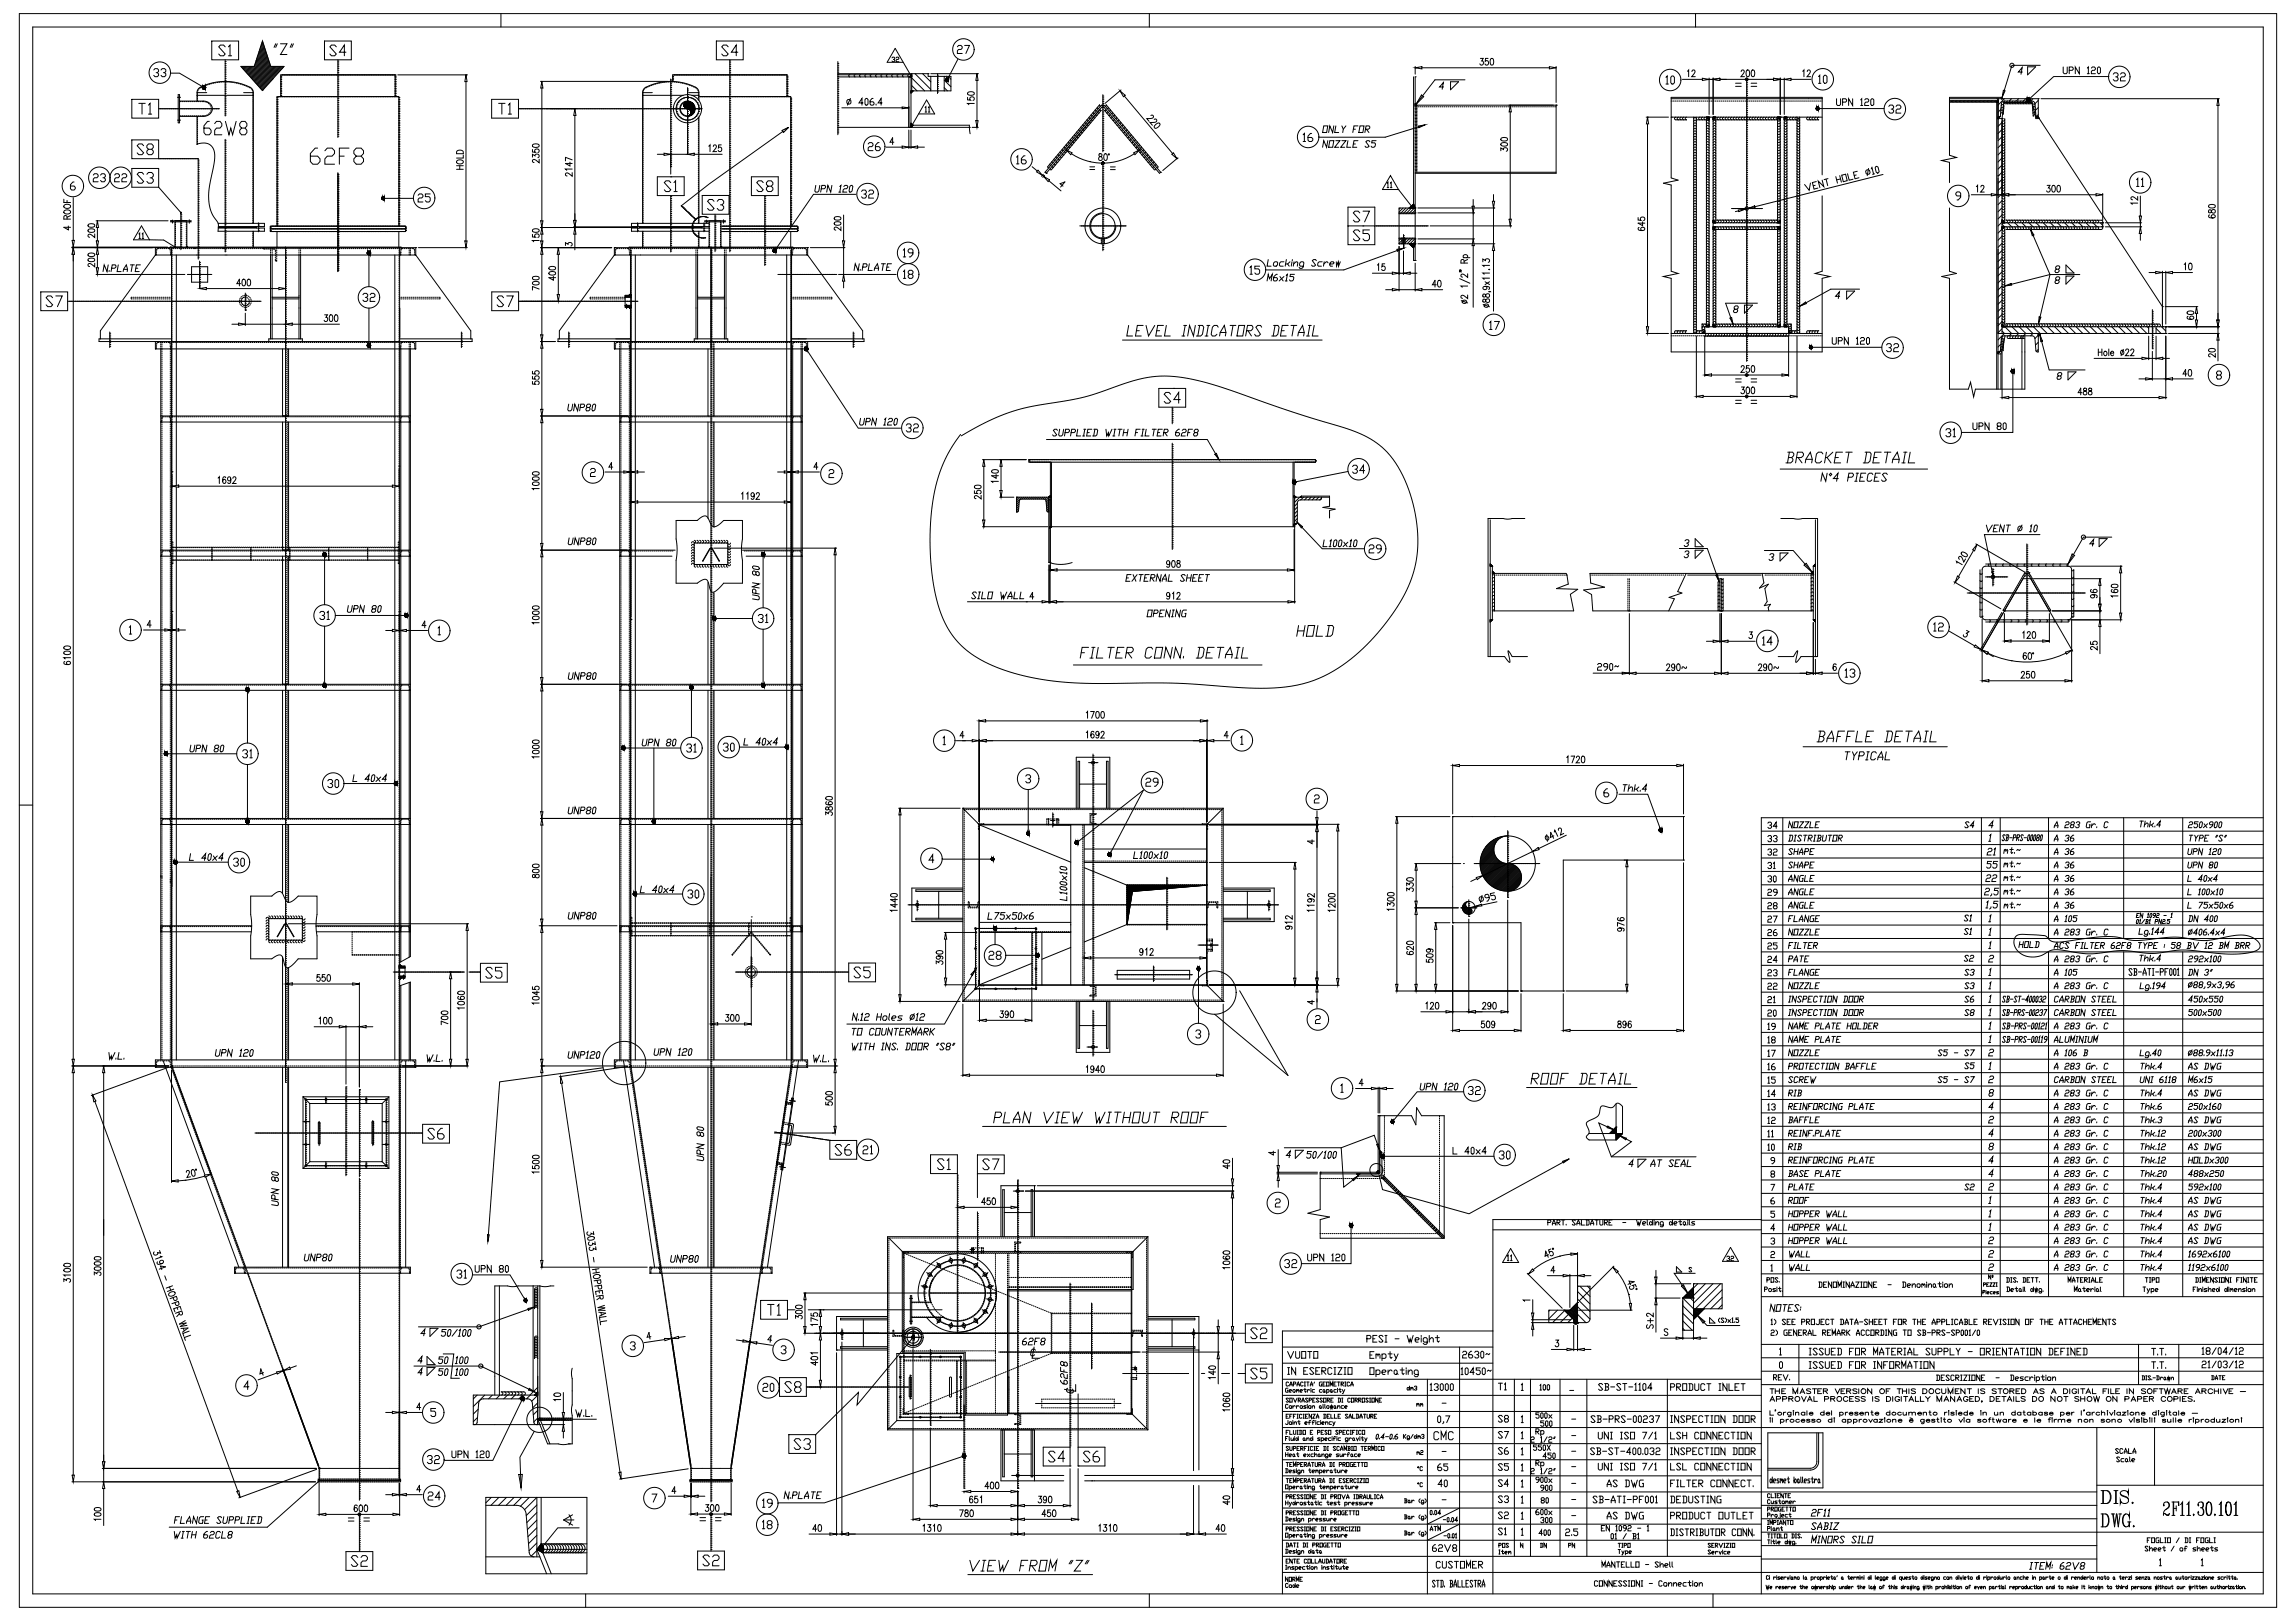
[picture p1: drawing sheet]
<svg xmlns="http://www.w3.org/2000/svg" width="841mm" height="594mm" viewBox="0 0 841 594" stroke-linecap="round" stroke-linejoin="round" font-family="sans-serif">
<g fill="none" stroke="#000" stroke-width=".37">
<path d="M424.4 142.3h9.9v6.9h-9.9zM429.4 154.7h.1M429.4 154h.1M429.4 153.3h.1M429.4 152.6h.1M429.4 151.9h.1M429.4 151.2h.1M429.4 150.5h.1M429.4 149.8h.1M429.4 149.2v.6M429.4 149.9v.6M429.4 150.6v.6"/>
<path d="M429.4 151.3v.6M429.4 152v.5M429.4 152.6v.6M429.4 153.3v.6M429.4 154v.6M429.4 154.7v.6M429.9 142.3h.1M376.9 168.9h.1M376.9 169v.3h.3M377.3 168.4h-.4v.4M377.3 169.3h.1M377.3 168.4h.1"/>
<path d="M377.4 169.3h.4M377.4 168.4h.5M377.9 169.3h.1M378 168.4h.1M378 169.3h.5M378.1 168.4h.5M378.6 169.3h.1M378.6 168.4h.1M378.6 169.3h.5M378.7 168.4h.5M379.2 169.3h.1M379.2 168.4h.1"/>
<path d="M379.3 169.3h.5M379.3 168.4h.5M379.9 169.3h.1M379.9 168.4h.1M379.9 169.3h.5M380 168.4h.5M380.5 169.3h.1M380.5 168.4h.1M380.5 169.3h.5M380.6 168.4h.5M381.1 169.3h.1M381.2 168.4h.1"/>
<path d="M381.2 169.3h.5M381.3 168.4h.4M381.8 169.3h.1M381.8 168.4h.1M381.8 169.3h.5M381.9 168.4h.5M382.4 169.3h.1M382.4 168.4h.1M382.5 169.3h.5M382.5 168.4h.5M383.1 169.3h.1M383.1 168.4h.1"/>
<path d="M383.1 169.3h.5M383.2 168.4h.5M383.7 169.3h.1M383.7 168.4h.1M383.7 169.3h.5M383.8 168.4h.9M384.3 169.3h.1M384.4 169.3h89.9M384.7 169.3v23.7M384.8 168.4h.1M384.9 168.4h.5M385.1 169.3v23.7"/>
<path d="M385.4 168.4h.1M385.5 168.4h.1M385.5 168.4h.5M386 168.4h.1M386.1 168.4h.1M386.2 168.4h.4M386.7 168.4h.1M386.8 168.4h.5M387.3 168.4h.1M387.4 168.4h.1M387.4 168.4h.5M388 168.4h.1"/>
<path d="M388.1 168.4h.5M388.6 168.4h.1M388.7 168.4h.1M388.7 168.4h.5M389.2 168.4h.1M389.3 168.4h.5M389.9 168.4h.1M390 168.4h.5M390.5 168.4h.1M390.6 168.4h.5M391.2 168.4h.1M391.3 168.4h.5"/>
<path d="M391.8 168.4h.1M391.9 168.4h.5M392.4 168.4h.1M392.5 168.4h.5M393.1 168.4h.1M393.2 168.4h.5M393.7 168.4h.1M393.8 168.4h.5M394.4 168.4h.1M394.5 168.4h.4M395 168.4h.1M395.1 168.4h.5"/>
<path d="M395.6 168.4h.1M395.7 168.4h.5M396.3 168.4h.1M396.4 168.4h.5M396.9 168.4h.1M397 168.4h.5M397.6 168.4h.1M397.7 168.4h.4M398.2 168.4h.1M398.3 168.4h.5M398.8 168.4h.1M398.9 168.4h.5"/>
<path d="M399.5 168.4h.1M399.6 168.4h.5M400.1 168.4h.1M400.2 168.4h.5M400.7 168.4h.1M400.8 168.4h.5M401.4 168.4h.1M401.5 168.4h.5M402 168.4h.1M402.1 168.4h.5M402.7 168.4h.1M402.8 168.4h.5"/>
<path d="M403.3 168.4h.1M403.4 168.4h.1M403.4 168.4h.5M403.9 168.4h.1M404 168.4h.1M404 168.4h.5M404.6 168.4h.1M404.7 168.4h.5M405.2 168.4h.1M405.3 168.4h.1M405.3 168.4h.5M405.9 168.4h.1"/>
<path d="M406 168.4h.5M406.5 168.4h.1M406.6 168.4h.5M407.1 168.4h.1M407.2 168.4h.1M407.2 168.4h.5M407.8 168.4h.1M407.9 168.4h.5M408.4 168.4h.1M408.5 168.4h.1M408.5 168.4h.5M409.1 168.4h.1"/>
<path d="M409.2 168.4h.4M409.7 168.4h.1M409.8 168.4h.5M410.3 168.4h.1M410.4 168.4h.1M410.4 168.4h.5M411 168.4h.1M411.1 168.4h.5M411.6 168.4h.1M411.7 168.4h.1M411.7 168.4h.5M412.2 168.4h.1"/>
<path d="M412.3 168.4h.1M412.4 168.4h.4M412.9 168.4h.1M413 168.4h.5M413.5 168.4h.1M413.6 168.4h.1M413.6 168.4h.5M414.2 168.4h.1M414.3 168.4h.5M414.8 168.4h.1M414.9 168.4h.1M414.9 168.4h.5"/>
<path d="M415.4 168.4h.1M415.5 168.4h.1M415.5 168.4h.5M416.1 168.4h.1M416.2 168.4h.5M416.7 168.4h.1M416.8 168.4h.1M416.8 168.4h.5M417.4 168.4h.1M417.5 168.4h.5M418 168.4h.1M418.1 168.4h.5"/>
<path d="M418.6 168.4h.1M418.7 168.4h.1M418.7 168.4h.5M419.3 168.4h.1M419.4 168.4h.5M419.9 168.4h.1M420 168.4h.5M420.6 168.4h.1M420.7 168.4h.4M421.2 168.4h.1M421.3 168.4h.5M421.8 168.4h.1"/>
<path d="M421.9 168.4h.5M422.5 168.4h.1M422.6 168.4h.5M423.1 168.4h.1M423.2 168.4h.5M423.8 168.4h.1M423.9 168.4h.4M424.4 168.4h.1M424.5 168.4h.5M425 168.4h.1M425.1 168.4h.5M425.7 168.4h.1"/>
<path d="M425.8 168.4h.5M426.3 168.4h.1M426.4 168.4h.5M426.9 168.4h.1M427 168.4h.5M427.6 168.4h.1M427.7 168.4h.5M428.2 168.4h.1M428.3 168.4h.5M428.9 168.4h.1M429 168.4h.5M429.4 179.5h.1"/>
<path d="M429.4 178.8h.1M429.4 178.1h.1M429.4 177.4h.1M429.4 176.7h.1M429.4 176h.1M429.4 175.3h.1M429.4 174.6h.1M429.4 174h.1M429.4 173.3h.1M429.4 172.6h.1M429.4 171.9h.1M429.4 171.2h.1"/>
<path d="M429.4 170.5h.1M429.4 169.8h.1M429.4 169.1h.1M429.4 168.4h.1M429.4 167.8h.1M429.4 167.1h.1M429.4 166.4h.1M429.4 165.7h.1M429.4 165h.1M429.4 164.3h.1M429.4 163.6h.1M429.4 162.9h.1"/>
<path d="M429.4 162.4v.5M429.4 163v.6M429.4 163.7v.6M429.4 164.4v.6M429.4 165.1v.5M429.4 165.7v.6M429.4 166.4v.6M429.4 167.1v.6M429.4 167.8v.6M429.4 168.5v.6M429.4 169.2v.6M429.4 169.9v.6"/>
<path d="M429.4 170.6v.6M429.4 171.3v.5M429.4 171.9v.6M429.4 172.6v.6M429.4 173.3v.6M429.4 174v.6M429.4 174.7v.6M429.4 175.4v.6M429.4 176.1v.6M429.4 176.8v.5M429.4 177.4v.6M429.4 178.1v.6"/>
<path d="M429.4 178.8v.6M429.4 179.5v.6M429.5 168.4h.1M429.6 168.4h.5M430.1 168.4h.1M430.2 168.4h.5M430.8 168.4h.1M430.9 168.4h.5M431.4 168.4h.1M431.5 168.4h.5M432.1 168.4h.1M432.2 168.4h.5"/>
<path d="M432.7 168.4h.1M432.8 168.4h.5M433.3 168.4h.1M433.4 168.4h.1M433.4 168.4h.5M434 168.4h.1M434.1 168.4h.5M434.6 168.4h.1M434.7 168.4h.1M434.7 168.4h.5M435.3 168.4h.1M435.4 168.4h.4"/>
<path d="M435.9 168.4h.1M436 168.4h.5M436.5 168.4h.1M436.6 168.4h.1M436.6 168.4h.5M437.2 168.4h.1M437.3 168.4h.5M437.8 168.4h.1M437.9 168.4h.1M437.9 168.4h.5M438.5 168.4h.1M438.5 168.4h.5"/>
<path d="M439.1 168.4h.1M439.2 168.4h.5M439.7 168.4h.1M439.8 168.4h.1M439.8 168.4h.5M440.4 168.4h.1M440.5 168.4h.5M441 168.4h.1M441.1 168.4h.1M441.1 168.4h.5M441.6 168.4h.1M441.7 168.4h.1"/>
<path d="M441.7 168.4h.5M442.3 168.4h.1M442.4 168.4h.5M442.9 168.4h.1M443 168.4h.1M443 168.4h.5M443.6 168.4h.1M443.7 168.4h.5M444.2 168.4h.1M444.3 168.4h.5M444.8 168.4h.1M444.9 168.4h.1"/>
<path d="M444.9 168.4h.5M445.5 168.4h.1M445.6 168.4h.5M446.1 168.4h.1M446.2 168.4h.1M446.2 168.4h.5M446.8 168.4h.1M446.9 168.4h.4M447.4 168.4h.1M447.5 168.4h.5M448 168.4h.1M448.1 168.4h.1"/>
<path d="M448.1 168.4h.5M448.7 168.4h.1M448.8 168.4h.5M449.3 168.4h.1M449.4 168.4h.1M449.4 168.4h.5M450 168.4h.1M450.1 168.4h.4M450.6 168.4h.1M450.7 168.4h.5M451.2 168.4h.1M451.3 168.4h.5"/>
<path d="M451.9 168.4h.1M452 168.4h.5M452.5 168.4h.1M452.6 168.4h.5M453.1 168.4h.1M453.2 168.4h.5M453.8 168.4h.1M453.9 168.4h.5M454.4 168.4h.1M454.5 168.4h.5M455.1 168.4h.1M455.2 168.4h.5"/>
<path d="M455.7 168.4h.1M455.8 168.4h.5M456.3 168.4h.1M456.4 168.4h.5M457 168.4h.1M457.1 168.4h.5M457.6 168.4h.1M457.7 168.4h.5M458.3 168.4h.1M458.4 168.4h.5M458.9 168.4h.1M459 168.4h.5"/>
<path d="M459.5 168.4h.1M459.6 168.4h.5M460.2 168.4h.1M460.3 168.4h.5M460.8 168.4h.1M460.9 168.4h.5M461.5 168.4h.1M461.6 168.4h.4M462.1 168.4h.1M462.2 168.4h.5M462.7 168.4h.1M462.8 168.4h.1"/>
<path d="M462.8 168.4h.5M463.4 168.4h.1M463.5 168.4h.5M464 168.4h.1M464.1 168.4h.1M464.1 168.4h.5M464.7 168.4h.1M464.7 168.4h.5M465.3 168.4h.1M465.4 168.4h.5M465.9 168.4h.1M466 168.4h.1"/>
<path d="M466 168.4h.5M466.6 168.4h.1M466.7 168.4h.5M467.2 168.4h.1M467.3 168.4h.1M467.3 168.4h.5M467.8 168.4h.1M467.9 168.4h.1M467.9 168.4h.5M468.5 168.4h.1M468.6 168.4h.5M469.1 168.4h.1"/>
<path d="M469.2 168.4h.1M469.2 168.4h.5M469.8 168.4h.1M469.9 168.4h.5M470.4 168.4h.1M470.5 168.4h.5M471 168.4h.1M471.1 168.4h.1M471.1 168.4h.5M471.7 168.4h.1M471.8 168.4h.5M472.3 168.4h.1"/>
<path d="M472.4 168.4h.1M472.4 168.4h.5M473 168.4h.1M473.1 168.4h.4M473.6 168.4h.1M473.6 169.3v23.7M473.7 168.4h.5M474 169.3v23.7h-89.5M474.2 168.4h.1M474.3 168.4h.1M474.3 168.4h.5M474.4 169.3h.1"/>
<path d="M474.5 169.3h.5M474.9 168.4h.1M475 168.4h.5M475.1 169.3h.1M475.1 169.3h.5M475.5 168.4h.1M475.6 168.4h.1M475.6 168.4h.5M475.7 169.3h.1M475.8 169.3h.4M476.2 168.4h.1M476.2 168.4h.5"/>
<path d="M476.3 169.3h.1M476.4 169.3h.5M476.8 168.4h.1M476.9 168.4h.5M477 169.3h.1M477 169.3h.5M477.4 168.4h.1M477.5 168.4h.1M477.5 168.4h.5M477.6 169.3h.1M477.7 169.3h.5M478.1 168.4h.1"/>
<path d="M478.2 168.4h.5M478.3 169.3h.1M478.3 169.3h.5M478.7 168.4h.1M478.8 168.4h.1M478.8 168.4h.5M478.9 169.3h.1M479 169.3h.4M479.3 168.4h.1M479.4 168.4h.1M479.4 168.4h.5M479.5 169.3h.1"/>
<path d="M479.6 169.3h.5M480 168.4h.1M480.1 168.4h.5M480.2 169.3h.1M480.2 169.3h.5M480.6 168.4h.1M480.7 168.4h.5M480.8 169.3h.1M480.9 169.3h.5M481.3 168.4h.1M481.4 168.4h.5v.4M481.5 169.3h.1"/>
<path d="M481.9 168.9h.1M481.9 169v.3h-.4M384.5 183.2v22.9M384.7 183.2h-.6v-1v23.9l4.3 .7 4.3-.7M384.7 182.2h-12.4v5.4l.7-.3 .4-3.9 .8-.5 8.5 .1 .4 .5 .3 3.8 .7 .3M384.7 181.6l-.7 .6M385.2 193l-.7 .6M429.4 199.4h.1M429.4 198.7h.1M429.4 198h.1M429.4 197.4h.1M429.4 196.7h.1"/>
<path d="M429.4 196h.1M429.4 195.3h.1M429.4 194.6h.1M429.4 193.9h.1M429.4 193.2h.1M429.4 192.5h.1M429.4 191.8h.1M429.4 191.2h.1M429.4 190.5h.1M429.4 189.8h.1M429.4 189.1h.1M429.4 188.4h.1"/>
<path d="M429.4 187.7h.1M429.4 187h.1M429.4 186.3h.1M429.4 185.7h.1M429.4 185h.1M429.4 184.3h.1M429.4 183.6h.1M429.4 182.9h.1M429.4 182.2h.1M429.4 181.5h.1M429.4 180.8h.1M429.4 180.2h.1"/>
<path d="M429.4 180.2v.6M429.4 180.9v.6M429.4 181.6v.6M429.4 182.3v.6M429.4 182.9v.6M429.4 183.6v.6M429.4 184.3v.6M429.4 185v.6M429.4 185.7v.6M429.4 186.4v.6M429.4 187.1v.6M429.4 187.8v.6"/>
<path d="M429.4 188.5v.5M429.4 189.1v.6M429.4 189.8v.6M429.4 190.5v.6M429.4 191.2v.6M429.4 191.9v.6M429.4 192.6v.6M429.4 193.3v.6M429.4 194v.6M429.4 194.6v.6M429.4 195.3v.6M429.4 196v.6"/>
<path d="M429.4 196.7v.6M429.4 197.4v.6M429.4 198.1v.6M429.4 198.8v.6M429.4 199.5v.6M474 182.2h13M474 192h.7l-.7 .6M474 181.6l.7 .6M474.2 182.2v9.8M476.6 181.8h10.4v3.7l-2.5 .4 4.5 .7-2 .4v2.8M476.6 181.8l-.4 .4M476.6 181.8v.4"/>
<path d="M484 182.2v.6l-.5 .4h-7.2l-.8 .3-.3 .8v7.2l-.6 .5M429.4 200.8h.1M429.4 200.1h.1M429.4 200.2v.5M429.4 200.8v.6M354.3 220.5h22M393.1 243.7h69.1"/>
<circle cx="474" cy="176.7" r=".62"/>
<circle cx="497.6" cy="171.9" r="3.9"/>
<circle cx="503.7" cy="201.1" r="3.9"/>
</g>
<g fill="#fff" stroke="#000" stroke-width=".37">
<path d="M473.4 176.6v.2z"/>
<path d="M473.4 176.5v.3z"/>
<path d="M473.4 176.4v.5z"/>
<path d="M473.5 176.3v.7z"/>
<path d="M473.5 176.3v.8z"/>
<path d="M473.5 176.3l.1 .8z"/>
<path d="M473.6 176.2v.9z"/>
<path d="M473.6 176.2v1z"/>
<path d="M473.6 176.2l.1 1z"/>
<path d="M473.7 176.1v1.1z"/>
<path d="M473.7 176.1l.1 1.1z"/>
<path d="M473.8 176.1v1.1z"/>
<path d="M473.8 176.1v1.2z"/>
<path d="M473.8 176.1l.1 1.2z"/>
<path d="M473.9 176.1v1.2z"/>
<path d="M473.9 176.1l.1 1.2z"/>
<path d="M474 176v1.3z"/>
<path d="M474 176.1v1.2z"/>
<path d="M474.1 176.1v1.2z"/>
<path d="M474.2 176.1v1.1z"/>
<path d="M474.3 176.1v1.1z"/>
<path d="M474.3 176.2v1z"/>
<path d="M474.4 176.2v.9z"/>
<path d="M474.5 176.3v.8z"/>
<path d="M474.5 176.3v.7z"/>
<path d="M474.5 176.4v.5z"/>
<path d="M474.6 176.4v.5z"/>
<path d="M474.6 176.5v.3z"/>
<path d="M474.6 176.6v.2z"/>
</g>
<path d="M493.8 172.8l-19.8 3.9" fill="none" stroke="#000" stroke-width=".37"/>
<path d="M445 166.5l.5-.4 1 2.3z" fill="#fff" stroke="#000" stroke-width=".37"/>
<path d="M383.3 161h58.9l4.3 7.4" fill="none" stroke="#000" stroke-width=".37"/>
<path d="M475.2 191.4l1.9 1.6-.5 .4z" fill="#fff" stroke="#000" stroke-width=".37"/>
<g fill="none" stroke="#000" stroke-width=".37">
<path d="M387.3 157.7l-.3-.4h-.7l-.5 .4 1.2 1.6-.4 .4h-.8l-.3-.4M388.1 157.3l-.4 2 .3 .4h.8l.4-.4 .4-2M390.1 158.5h1.1l.5-.8-.3-.4h-1.1l-.4 2.4M392.3 158.5h1.1l.5-.8-.3-.4h-1.1l-.4 2.4M394.7 157.3l-.4 2.4h1.5M396.5 159.7h.8M397 157.3h.7M397.3 157.3l-.4 2.4M398.2 158.5h.8M399.9 157.3h-1.5l-.4 2.4h1.5M400.6 157.3h1.2l.2 .4-.2 1.6-.5 .4h-1.1M401 157.3l-.4 2.4"/>
<path d="M405.1 157.3l.3 2.4 .6-1.2 .1 1.2 1.2-2.4M407.6 159.7h.7M408 157.3h.8M408.4 157.3l-.4 2.4M409.5 157.3h1.5M410.2 157.3l-.4 2.4M411.5 158.5h1.5M411.7 157.3l-.4 2.4M413.2 157.3l-.5 2.4M415.9 158.5h.8M417.6 157.3h-1.5l-.4 2.4M417.9 159.7h.7"/>
<path d="M418.3 157.3h.8M418.7 157.3l-.4 2.4M419.8 157.3l-.4 2.4h1.5M422 157.3h1.5M422.8 157.3l-.5 2.4M424 158.5h.8M425.7 157.3h-1.5l-.4 2.4h1.5M426.2 158.5h1.1l.6-.8-.3-.4h-1.1l-.5 2.4M426.6 158.5l.9 1.2M428.8 144.4l-.6-.6h-1.2l-.6 .6 2.4 2.7-.6 .6h-1.2l-.6-.6M432 157.3h-.4l-.9 .8-.2 1.2 .3 .4h.7l.6-.8-.3-.4h-1.1M432.3 146.4h-2.4l1.8-2.6v3.9"/>
<path d="M433 157.7l.5-.4h.7l.3 .4-.5 .8h-.8l-.4 .4-.1 .8h1.4M435.1 158.5h.7M436.8 157.3h-1.5l-.4 2.4M437.7 158.5l-.3-.8 .5-.4h.7l.2 .8-1.6 .8 .2 .8h.8l.4-.4-.2-.8M495.4 171l.4-.5h.9l.5 .5v.4l-.5 .5h-.4M496.7 171.9l.5 .5v.5l-.5 .5h-.9l-.4-.5M499.8 172.4h-1.7l1.3-1.9v2.9M474.2 193v28M475.2 191.4l9.1 9.7h15.4M485 197.8l-.4 2.5h1.4M487.1 198.3l.5-.5-.5 2.5M488.6 198.3l.4-.5h.4l.3 .5-.3 1.6-.4 .4h-.4l-.3-.4z"/>
<path d="M490.4 198.3l.5-.5h.4l.3 .5-.3 1.6-.5 .4h-.3l-.3-.4zM492.2 198.7l1.2 1.6M493.7 198.7l-1.8 1.6M494.5 198.3l.4-.5-.4 2.5M496 198.3l.4-.5h.4l.3 .5-.3 1.6-.4 .4h-.4l-.3-.4zM357.6 217.3l-.3-.4h-.7l-.4 .4 1.1 1.7-.4 .4h-.7l-.3-.4M358 219.4h.8M358.4 216.9h.8M358.8 216.9l-.4 2.5M359.9 216.9l-.4 2.5h1.5M362.1 216.9h1.5l-.4 2.5h-1.5zM366.6 216.9l.3 2.5 .5-1.2 .2 1.2 1.2-2.5"/>
<path d="M369.1 219.4l.1-.8 1-1.7 .5 1.7-.2 .8M369.2 218.6h1.5M371.7 216.9l-.4 2.5h1.5M373.9 216.9l-.4 2.5h1.5M384.5 207v14M412.6 211.8h.7M414.3 210.5h-1.5l-.4 2.5h1.4M415 210.5l1.1 2.5M416.5 210.5l-1.9 2.5M417.2 210.5h1.5M418 210.5l-.5 2.5M419.2 211.8h.8"/>
<path d="M420.9 210.5h-1.5l-.4 2.5h1.5M421.4 211.8h1.1l.5-.9-.3-.4h-1.1l-.4 2.5M421.8 211.8l.9 1.2M425.3 210.5l-.4 2.5-1-2.5-.5 2.5M425.6 213l.2-.8 1-1.7 .5 1.7-.2 .8M425.8 212.2h1.5M428.3 210.5l-.5 2.5h1.5M434.1 210.9l-.3-.4h-.7l-.5 .4 1.2 1.7-.4 .4h-.8l-.3-.4M434.7 211.8h1.5M434.9 210.5l-.4 2.5M436.4 210.5l-.4 2.5M436.9 211.8h.7"/>
<path d="M438.6 210.5h-1.5l-.4 2.5h1.5M439.1 211.8h.8M440.8 210.5h-1.5l-.4 2.5h1.5M441.6 210.5h1.4M442.3 210.5l-.4 2.5M486.8 200.3h.7M494.1 200.3h.8M501.5 200.1l.4-.5h.9l.4 .5v.5l-.4 .5h-.9l-.4 .5v1h1.7M505.9 201.1h-1.3l-.5-.5v-.5l.5-.5h.8l.5 .5v1.5l-.9 1h-.4M387 220.5h84.7M396 239.2h1.2M398.7 237.2h-2.4l-.6 3.9"/>
<path d="M399.9 237.2h1.2M400.5 237.2l-.7 3.9M402.2 237.2l-.6 3.9h2.3M405.8 237.2h2.3M407 237.2l-.7 3.9M409 239.2h1.2M411.7 237.2h-2.4l-.7 3.9h2.4M412.5 239.2h1.8l.7-.7 .1-.6-.5-.7h-1.7l-.7 3.9M413.1 239.2l1.4 1.9M420.6 223.5h1.5l-.5 2.5h-1.5zM422.2 237.9l-.5-.7h-1.2l-.7 .7-.4 2.6 .4 .6h1.2l.7-.6M422.6 224.8h1.1l.5-.9-.3-.4h-1.1l-.4 2.5"/>
<path d="M423.5 237.2h2.3l-.6 3.9h-2.4zM424.8 224.8h.7M426.5 223.5h-1.5l-.4 2.5h1.4M428.7 223.5l-.4 2.5-1.1-2.5-.4 2.5M429 226h.7M429.4 237.2l-.7 3.9-1.7-3.9-.7 3.9M429.4 223.5h.8M429.8 223.5l-.4 2.5M432.4 223.5l-.5 2.5-1-2.5-.4 2.5M432.9 237.2l-.7 3.9-1.6-3.9-.7 3.9M434.6 223.5h-1.1l-.5 .4-.2 1.7 .3 .4h1.1l.2-1.2h-.4M438.8 237.2h1.8l.5 .7-.5 2.6-.7 .6h-1.8"/>
<path d="M439.4 237.2l-.7 3.9M442 239.2h1.2M444.7 237.2h-2.3l-.7 3.9h2.3M445.9 237.2h2.4M447.1 237.2l-.7 3.9M449 239.8h2.3M453 237.2h1.2M453.6 237.2l-.7 3.9M455.3 237.2l-.7 3.9h2.4M399.2 241.1h1.2M433.5 240.5l-.1 .6M448.7 241.1l.3-1.3 1.6-2.6 .7 2.6-.2 1.3"/>
<path d="M452.3 241.1h1.2"/>
</g>
<g fill="#fff" stroke="#000" stroke-width=".37">
<path d="M384.5 220.5l2.5-.4v.8z"/>
<path d="M471.7 220.1l2.5 .4-2.5 .4z"/>
</g>
<path d="M474.2 192h.1M384.1 207v14M384.5 206.1h.1M384.5 207v14M428.5 217.9l-.3 .6a.66 .66 0 0 1-.9-.7 .66 .66 0 0 1 1.1-.4l.1 .5a1.18 1.18 0 0 1-.8 1.6l-.4-.3M429.4 217.5l.5-.4v2.4M431.1 217.7l.4-.6h.3l.4 .4-.3 .9-.9 1.1h1.3M375.8 220.5h5.9M384.1 220.5h.4M387 220.5h2.4M474.2 220.5h.1" fill="none" stroke="#000" stroke-width=".37"/>
<g fill="#fff" stroke="#000" stroke-width=".37">
<path d="M384.5 220.5l2.5-.4v.8z"/>
<path d="M381.7 220.1l2.4 .4-2.4 .4z"/>
</g>
<path d="M384.7 194v15.3M474 194v15.3M378.7 218.7h-1.4l.9-1.6v2.4M384.1 206.1h.1M384.5 206.1h.1M387.2 208.9h84.3M384.1 220.5h.1" fill="none" stroke="#000" stroke-width=".37"/>
<g fill="#fff" stroke="#000" stroke-width=".37">
<path d="M471.5 208.4l2.5 .5-2.5 .4z"/>
<path d="M384.7 208.9l2.5-.5v.9z"/>
</g>
<path d="M359.8 168.4h16.1M360.3 170.9v19.6M359.8 193h23.9M384.7 193h.1M474 193h.1M384.7 208.9h.1M428.5 206.2l-.3 .6a.66 .66 0 0 1-.9-.7 .66 .66 0 0 1 1.1-.3l.1 .4a1.18 1.18 0 0 1-.8 1.7l-.4-.4M429.4 205.5l.5-.1 .4 .5v1.5l-.4 .5-.7-.5-.1-.9zM431.2 205.5v.7a.9 .9 0 0 1 1 .6 .9 .9 0 0 1-.4 1.1 .78 .78 0 0 1-.9-.8 .78 .78 0 0 1 1-.7l.3-.4-.1-.5z" fill="none" stroke="#000" stroke-width=".37"/>
<g fill="#fff" stroke="#000" stroke-width=".37">
<path d="M360.3 168.4l.4 2.5h-.8z"/>
<path d="M359.9 190.5h.8l-.4 2.5z"/>
</g>
<path d="M356.9 179.8v1h1a.73 .73 0 0 1 .1-1 .73 .73 0 0 1 1 .1 .73 .73 0 0 1-.1 1M357 178l.9-.2 1 .1 .5 .6-.5 .5h-1.5l-.5-.5zM366.2 168.4h9.7M366.6 170.9v8.8M376.9 168.4h.1M359.4 181.5v1.3l-1.2-.9-.8-.3-.4 .2-.1 .5 .6 .4M360.3 193h.1M366.2 182.2h5.2M384.7 193h.1" fill="none" stroke="#000" stroke-width=".37"/>
<g fill="#fff" stroke="#000" stroke-width=".37">
<path d="M366.6 168.4l.5 2.5h-.9z"/>
<path d="M366.2 179.7h.9l-.5 2.5z"/>
</g>
<g fill="none" stroke="#000" stroke-width=".37">
<path d="M363.3 172.4l1-.3 .9 .1 .5 .6-.5 .5h-1.5l-.5-.5zM364.8 173.9v1.4l-1.6-1h2.5M365.7 176.4h-2.5l.5 .4M376.9 168.4h.1M366.6 182.2h.1M372.3 182.2h.1M372.9 182.2l-.6 .6M373.1 186.9l-.7 .7M373.1 186.2l-.8 .8M373.2 185.4l-.9 .9M373.2 184.7l-.9 .9M373.3 183.9l-1 1"/>
<path d="M373.6 182.2l-1.3 1.3M374.3 182.2l-2 2M375 182.2l-.7 .7M375.7 182.2l-.7 .7M376.4 182.2l-.7 .7M377.1 182.2l-.7 .7M377.8 182.2l-.7 .7M378.5 182.2l-.7 .7M379.2 182.2l-.7 .7M379.9 182.2l-.7 .7M380.6 182.2l-.7 .7M381.3 182.2l-.7 .7"/>
<path d="M382 182.2l-.7 .7M382.7 182.2l-.7 .7M383.4 182.2l-.8 .7M384.1 182.8l-.9 1M384.1 183.5l-.9 .9M384.1 184.2l-.8 .9M384.1 184.9l-.8 .8M384.1 185.6l-.7 .7M384.1 186.3l-.7 .7M384.1 187l-.5 .5M384.5 181.8l-1.5 1.4M384.5 193h.1"/>
<path d="M384.7 193l-.2 .1M384.7 182.2h.1M384.7 182.1v.1M384.7 181.6l-.6 .6M384.7 181.7l-.4 .5M384.7 181.8l-.3 .4M384.7 182l-.2 .2M384.8 193l-.3 .3M384.9 193.3l.2-.3-.6 .6M384.9 193l-.4 .4M385 193l-.5 .5M385.2 193l-.6 .5"/>
<path d="M474 192.4l.4-.4-.4 .4M474 182l.2-.2-.2 .2M474 181.6h.1M474.1 192l-.1 .1M474.1 181.7l-.1 .2 .1-.2M474.1 182.2l.3-.3-.2 .3M474.2 192l-.2 .2M474.2 192l-.2 .3 .3-.3M474.3 181.8l-.3 .4M474.3 181.9l-.2 .3M474.6 182.1l-.3 .1M474.6 182.1l-.1 .1"/>
<path d="M474.6 182.1l-.4 .5M474.7 192l-.1 .1M475.2 190l-1 1M475.2 188.6l-1 1M475.2 187.2l-1 1M475.2 185.8l-1 1M475.2 184.4l-1 1M475.2 191.4l-1.2 1.2 .5-.6M476 182.2l-1.8 1.8M476.3 182.2l.3-.4-.2 .4M476.6 182l-.1 .2M476.6 182.1v.1"/>
<path d="M477.4 182.2l-1 1M478.8 182.2l-1 1M480.2 182.2l-1 1M481.6 182.2l-1 1M483 182.2l-1 1M484 182.5l-.6 .7M491.1 397.8l.4-.5v2.9M520.5 396.9l-.4 2.1 .3 .4h.7l.5-.4 .3-2.1M522.5 398.2h1.1l.5-.9-.3-.4h-1.1l-.4 2.5M526.4 396.9l-.5 2.5-1-2.5-.4 2.5M528.9 399.4h.7M529.2 397.3l.5-.4-.4 2.5"/>
<path d="M530.7 397.3l.5-.4h.7l.3 .4-.5 .9h-.8l-.4 .4-.1 .8h1.4M532.9 397.3l.5-.4h.3l.3 .4-.2 1.7-.5 .4h-.4l-.3-.4zM537.8 398.6l.4-.5h.9l.5 .5v.5l-.5 .5h-.4M539.1 399.6l.5 .5v.5l-.5 .5h-.9l-.4-.5M540.4 398.6l.5-.5h.9l.4 .5v.5l-.4 .5h-.9l-.5 .5v1h1.8M491.1 400.2h.9M467.1 439.8l.5-.5h.9l.4 .5v.5l-.4 .5h-.9l-.5 .5v1h1.8M472.7 423.4h-1.5l1.4-1.6-.5 2.4M474.4 421.5h3l-3 2.9zM480.4 421.9h-1.5l-.1 .8h1.1l.3 .4-.2 .9-.4 .4h-.7l-.3-.4M481.1 422.3l.4-.4h.4l.3 .4-.3 1.7-.5 .4h-.3l-.3-.4zM484.5 421.9l-2 2.5"/>
<path d="M484.8 424.4h.7M485.1 422.3l.5-.4-.5 2.5M486.6 422.3l.4-.4h.4l.3 .4-.3 1.7-.4 .4h-.4l-.3-.4zM488.4 422.3l.5-.4h.3l.3 .4-.2 1.7-.5 .4h-.4l-.2-.4zM532.2 420.4v2.5h1.5M538.1 422h-1.5l1.1-1.6v2.5M539.2 420.4l.7 .4v1.7l-.3 .4-.8-.4v-1.7zM540.7 421.2l1.4 1.7M542.1 421.2l-1.4 1.7M544.3 422h-1.4l1.1-1.6v2.5M549.1 422.2l.4-.5h.9l.5 .5v.5l-.5 .5h-.4M550.4 423.2l.5 .5v.5l-.5 .5h-.9l-.4-.5"/>
<path d="M552.2 421.7h.4l.5 .5v2l-.5 .5h-.4l-.4-.5v-2zM598.2 426.7h-1.5l1.4-1.7-.5 2.5M599.9 424.8h3l-3 2.9zM604.6 427.4l.1-.8 1-1.6 .5 1.6-.2 .8M604.7 426.6h1.5M607.2 425h1.5M607.9 425l-.4 2.4M613 425.4l-.3-.4h-.7l-.4 .4 1.1 1.6-.4 .4h-.7l-.3-.4M613.6 426.2h.8M615.3 425h-1.5l-.4 2.4h1.5M615.6 427.4l.2-.8 1-1.6 .4 1.6-.1 .8M615.8 426.6h1.4"/>
<path d="M618.3 425l-.5 2.4h1.5M478.9 459.5v2.1l.4 .4h.8l.3-.4v-2.1M484.8 459.5v2.5l-1.4-2.5v2.5M487.8 460l.4-.5v2.5M489.3 460l.3-.5h.8l.3 .5-.3 .8h-.8l-.3 .4v.8h1.4M491.8 459.5l.8 .5v1.6l-.4 .4-.7-.4v-1.6zM470.5 462l.5-.5h.9l.4 .5v.5l-.4 .5h-.5M471.9 463l.4 .5v.5l-.4 .5h-.9l-.5-.5M473.2 462l.4-.5h.9l.4 .5v.5l-.4 .5h-.9l-.4 .5v1h1.7M481.2 460.8h1.1l.3-.8-.3-.5h-1.1v2.5M487.8 462h.7M177.9 551.6h11.3a3.5 3.5 0 0 1 3.5 3.2l1.1 14a1.77 1.77 0 0 0 1.8 1.7"/>
<path d="M196.6 548.7v21.8M198.2 548.7v17M206.4 556.9h3.8M206.4 556.9l3.4 1.9M208.4 555a2.73 2.73 0 0 1 0 3.8M209.7 555l-3.3 1.9M215 548.7h-37.1v28M177.9 570.5h19.8l2.5 6.2M196.6 567.7l1.1 2.8M196.6 567.7l2.2 1.3M198.2 565.7a2.54 2.54 0 0 1 .6 3.3M198.2 565.7h16.8"/>
<path d="M198.2 565.7l-1.6 2M198.8 569l3.1 7.7M198.9 565.7a1.64 1.64 0 0 1 1.6 1.6 1.64 1.64 0 0 1-1.6 1.7h16.1M199.2 567.7h15.8M199.9 565.7a1.64 1.64 0 0 1 1.6 1.6 1.64 1.64 0 0 1-1.6 1.7M200.9 565.7a1.64 1.64 0 0 1 1.6 1.6 1.64 1.64 0 0 1-1.6 1.7M201.8 565.7a1.64 1.64 0 0 1 1.7 1.6 1.64 1.64 0 0 1-1.7 1.7M202.8 565.7a1.64 1.64 0 0 1 1.7 1.6 1.64 1.64 0 0 1-1.7 1.7M203.8 565.7a1.64 1.64 0 0 1 1.6 1.6 1.64 1.64 0 0 1-1.6 1.7M204.8 565.7a1.64 1.64 0 0 1 1.6 1.6 1.64 1.64 0 0 1-1.6 1.7M205.8 565.7a1.64 1.64 0 0 1 1.6 1.6 1.64 1.64 0 0 1-1.6 1.7M206.8 565.7a1.64 1.64 0 0 1 1.6 1.6 1.64 1.64 0 0 1-1.6 1.7"/>
<path d="M207.7 565.7a1.64 1.64 0 0 1 1.7 1.6 1.64 1.64 0 0 1-1.7 1.7M208.7 565.7a1.64 1.64 0 0 1 1.7 1.6 1.64 1.64 0 0 1-1.7 1.7M209.7 565.7a1.64 1.64 0 0 1 1.6 1.6 1.64 1.64 0 0 1-1.6 1.7M210.7 565.7a1.64 1.64 0 0 1 1.6 1.6 1.64 1.64 0 0 1-1.6 1.7M211.7 565.7a1.64 1.64 0 0 1 1.6 1.6 1.64 1.64 0 0 1-1.6 1.7M212.7 565.7a1.64 1.64 0 0 1 1.6 1.6 1.64 1.64 0 0 1-1.6 1.7"/>
<circle cx="491.5" cy="398.8" r="3.9"/>
<circle cx="540" cy="399.6" r="3.9"/>
<circle cx="551.1" cy="423.2" r="3.9"/>
<circle cx="468" cy="440.8" r="3.9"/>
<circle cx="472.7" cy="463" r="3.9"/>
<circle cx="198.2" cy="567.3" r=".49"/>
</g>
<g fill="#fff" stroke="#000" stroke-width=".37">
<path d="M197.7 567.2v.3z"/>
<path d="M197.8 567.2v.3z"/>
<path d="M197.8 567.1v.5z"/>
<path d="M197.8 567v.7z"/>
<path d="M197.9 567v.7z"/>
<path d="M197.9 566.9l.1 .9z"/>
<path d="M198 566.9v.9z"/>
<path d="M198 566.9l.1 .9z"/>
<path d="M198.1 566.9v.9z"/>
<path d="M198.1 566.9l.1 .9z"/>
<path d="M198.2 566.9v.9z"/>
<path d="M198.3 566.9v.9z"/>
<path d="M198.4 566.9v.9z"/>
<path d="M198.5 566.9v.9z"/>
<path d="M198.5 566.9v.8z"/>
<path d="M198.5 567v.7z"/>
<path d="M198.6 567v.7z"/>
<path d="M198.6 567.1v.5z"/>
<path d="M198.7 567.2v.3z"/>
</g>
<g fill="none" stroke="#000" stroke-width=".37">
<path d="M350.7 17.1l.4-.5h.9l.4 .5v.5l-.4 .5h-.9l-.4 .5v1h1.7M353.3 16.6h1.8l-1.3 3M310.6 36.5h.7l.4 .4v.8l-.4 .4h-.7l-.4-.4v-.8zM311.5 36.1l-1.1 2.4M316.1 37.7h-1.5l1.1-1.6v2.4M317.2 36.1l.7 .4v1.6l-.3 .4-.8-.4v-1.6zM319.8 36.1h-.4l-.7 .8v1.2l.3 .4h.8l.3-.4-.3-.8h-1.1M320.9 38.1v.4M323.1 37.7h-1.5l1.1-1.6v2.4M326.7 21.2l.3-.3 .7 .3v.3l-.5 .3M327.5 21.8l.2 .3-.2 .5-.8-.3M328.2 21.2l.3-.3 .7 .3-.2 .6-.8 .3v.5h1"/>
<path d="M330.8 22.8h-5.9l3-5.1 5.7 9.9M338.8 39.4l.3-.3v2M340 39.4l.3-.3v2M402 39.3v.4h.4M403.1 38.9l.8-.4 .9 .4 20.3 24.2-.4 .4-20.7-24.4-.5 .2-20.3 24.2-.4-.4zM403.2 38.8h-.4l-.1-.4-18.9 22.6v.4h.4M403.9 39.3h.1M403.9 38.6h.1M403.9 37.9h.1M403.9 37.3h.1M403.9 36.6h.1M403.9 35.9h.1"/>
<path d="M403.9 35.2h.1M403.9 38v.5h-.5M403.9 34.7v.4M403.9 35.2v.6M403.9 35.9v.6M403.9 36.6v.6M403.9 37.3v.6M403.9 38.7v.6M403.9 39.4v.6M404.7 38.8h.4l.1-.4 18.9 22.6v.4h-.5M405.9 39.3v.4h-.4M517.7 28.2v48"/>
<path d="M518.3 39.7l.3 .3 .3-.3M518.3 28.2v67.2h-.6v-6.1M518.3 37.9l.6 .6M518.3 39.1h.6M518.9 38.5l-.3 .3-.3-.2 51.6-.1v25h-51.6M518.9 38.5v24.6M519.3 39.1h.3M520 39.1h.3M520.7 39.1h.4M521.5 39.1h.3M522.2 39.1h.4M523 39.1h.3"/>
<path d="M523.7 39.1h.3M524.4 39.1h.4M525.2 39.1h.3M525.9 39.1h.3M526.6 39.1h.4M527.4 39.1h.3M528.1 39.1h.4M528.9 39.1h.3M529.6 39.1h.3M530.3 39.1h.4M531.1 39.1h.3M531.3 30h2.9l-2.9 2.9z"/>
<path d="M531.8 39.1h.3M532.5 39.1h.4M533.3 39.1h.3M534 39.1h.4M534.8 39.1h.3M535.5 39.1h.3M536.2 39.1h.4M537 39.1h.3M537.7 39.1h.3M538.4 39.1h.4M539.2 39.1h.3M539.9 39.1h.4"/>
<path d="M540.6 39.1h.4M541.4 39.1h.3M542.1 39.1h.4M542.9 39.1h.3M543.6 39.1h.3M544.3 39.1h.4M545.1 39.1h.3M545.8 39.1h.4M546.5 39.1h.4M547.3 39.1h.3M548 39.1h.4M548.8 39.1h.3"/>
<path d="M549.5 39.1h.3M550.2 39.1h.4M551 39.1h.3M551.7 39.1h.4M552.4 39.1h.4M553.2 39.1h.3M553.9 39.1h.4M554.7 39.1h.3M555.4 39.1h.3M556.1 39.1h.4M556.9 39.1h.3M557.6 39.1h.4"/>
<path d="M558.3 39.1h.4M559.1 39.1h.3M559.8 39.1h.4M560.6 39.1h.3M561.3 39.1h.3M562 39.1h.4M562.8 39.1h.3M563.5 39.1h.4M564.2 39.1h.4M565 39.1h.3M565.7 39.1h.4M566.5 39.1h.3"/>
<path d="M567.2 39.1h.3M567.9 39.1h.4M568.7 39.1h.3M569.4 39.1h.5M318 52.7l.4-.4h.9l.5 .4v.5l-.5 .5h-.9l-.4 .5v1h1.8M322 52.3h-.5l-.9 .9v1.5l.5 .5h.9l.4-.5v-.5l-.4-.5h-1.4M336.4 41.8h5.9l-2.9-5.2-5.3 9.3M338.8 41.1h.6M340 41.1h.6M385.3 59.2v.4h.5M386.1 58.3v.4h.4M386.2 60v.4l.5-.1"/>
<path d="M386.8 57.4l.1 .4h.4M387 59.1v.4l.4-.1M387.6 56.5v.4h.4M387.7 58.2l.1 .4 .4-.1M388.3 55.6l.1 .4h.4M388.5 57.3v.4l.4-.1M389.1 54.7v.4h.4M389.2 56.3l.1 .5 .4-.1M389.9 53.8v.4h.4M390 55.4l.1 .5 .4-.1M390.6 52.9v.4h.5M390.8 54.5v.5l.4-.1"/>
<path d="M391.4 52v.4h.4M391.5 53.6v.4h.5M392.1 51.1l.1 .4 .4-.1M392.3 52.7v.5l.4-.1M392.9 50.2v.4l.4-.1M393 51.8l.1 .4h.4M393.6 49.3l.1 .4 .4-.1M393.8 50.9v.4h.4M394.4 48.4v.4l.4-.1M394.5 50l.1 .4h.4M395.2 47.5v.4l.4-.1M395.3 49.1v.4h.5"/>
<path d="M395.9 46.5v.5l.5-.1M396.1 48.2v.4h.4M396.7 45.6v.5l.4-.1M396.8 47.3l.1 .4h.4M397.4 44.7v.4h.5M397.6 46.4v.4h.4M398.2 43.8v.4h.4M398.3 45.5l.1 .4h.4M398.9 42.9l.1 .4h.4M399.1 44.6v.4h.4M399.7 42v.4h.5M399.9 43.7v.4h.4"/>
<path d="M400.5 41.1v.4h.4M400.6 42.8v.4h.5M401.2 40.2l.1 .4h.4M401.4 41.9v.4h.4M402.1 41v.4h.5M402.9 40.1v.4h.4l-18.2 21.7h-.4v-.4M403.9 55.1h.1M403.9 54.5h.1M403.9 53.8h.1M403.9 53.1h.1M403.9 52.4h.1M403.9 51.7h.1"/>
<path d="M403.9 51h.1M403.9 50.3h.1M403.9 49.6h.1M403.9 48.9h.1M403.9 48.3h.1M403.9 47.6h.1M403.9 46.9h.1M403.9 46.2h.1M403.9 45.5h.1M403.9 44.8h.1M403.9 44.1h.1M403.9 43.4h.1"/>
<path d="M403.9 42.8h.1M403.9 42.1h.1M403.9 41.4h.1M403.9 40.7h.1M403.9 40h.1M403.9 59.7h.1M403.9 40.1v.5M403.9 40.7v.6M403.9 41.4v.6M403.9 42.1v.6M403.9 42.8v.6M403.9 43.5v.6"/>
<path d="M403.9 44.2v.6M403.9 44.9v.6M403.9 45.6v.5M403.9 46.2v.6M403.9 46.9v.6M403.9 47.6v.6M403.9 48.3v.6M403.9 49v.6M403.9 49.7v.6M403.9 50.4v.6M403.9 51.1v.6M403.9 51.8v.5"/>
<path d="M403.9 52.4v.6M403.9 53.1v.6M403.9 53.8v.6M403.9 54.5v.6M403.9 55.2v.4M403.9 59.2v.5M403.9 59.8v.6M405 40.1v.4h-.4l18.1 21.7h.5v-.4M405.8 41l-.1 .4h-.4M406.5 41.9v.4h-.4M406.7 40.2l-.1 .4h-.4M407.3 42.8l-.1 .4h-.4"/>
<path d="M407.4 41.1v.5l-.4-.1M408 43.7v.4h-.4M408.2 42l-.1 .4h-.4M408.8 44.6v.4h-.5M408.9 42.9v.4h-.4M409.6 45.5l-.1 .4h-.4M409.7 43.8l-.1 .5-.4-.1M410.3 46.4v.4h-.4M410.5 44.7l-.1 .5-.4-.1M411.1 47.3l-.1 .4h-.4M411.2 45.6v.5l-.4-.1M411.8 48.2v.4h-.4"/>
<path d="M412 46.5l-.1 .5-.4-.1M412.6 49.1v.4h-.5M412.7 47.5v.4l-.4-.1M413.3 50v.4h-.4M413.5 48.4v.4l-.5-.1M414.1 50.9v.4h-.5M414.2 49.3v.4l-.4-.1M414.9 51.8l-.1 .4h-.4M415 50.2v.4l-.5-.1M415.6 52.7v.5l-.4-.1M415.8 51.1l-.1 .4-.4-.1M416.4 53.6l-.1 .4h-.4"/>
<path d="M416.5 52v.4h-.4M417.1 54.5v.5l-.4-.1M417.3 52.9v.4h-.5M417.9 55.4l-.1 .5-.4-.1M418 53.8v.4h-.4M418.6 56.3v.5l-.4-.1M418.8 54.7v.4h-.5M419.4 57.3v.4l-.4-.1M419.6 55.6l-.1 .4h-.4M420.2 58.2l-.1 .4-.4-.1M420.3 56.5v.4h-.4M420.9 59.1v.4l-.4-.1"/>
<path d="M421.1 57.4l-.1 .4h-.4M421.7 60l-.1 .4-.4-.1M421.8 58.3v.4h-.4M422.6 59.2v.4h-.5M518.3 46.8l.3 .3 .3-.3M518.3 45.6l.3 .3 .3-.3M518.3 44.4l.3 .3 .3-.3M518.3 43.3l.3 .3 .3-.3M518.3 42.1l.3 .3 .3-.3M518.3 40.9l.3 .3 .3-.3M518.3 52.7l.3 .3 .3-.3M518.3 51.5l.3 .3 .3-.3"/>
<path d="M518.3 50.3l.3 .3 .3-.3M518.3 49.2l.3 .3 .3-.3M518.3 48l.3 .3 .3-.3M518.3 58.6l.3 .3 .3-.3M518.3 57.4l.3 .3 .3-.3M518.3 56.2l.3 .3 .3-.3M518.3 55.1l.3 .2 .3-.2M518.3 53.9l.3 .3 .3-.3M518.9 59.8l-.2 .3-.4-.3M384.5 60.1l.1 .4h.4M385.5 60.9v.4l.4-.1M403.9 79.7h.1"/>
<path d="M403.9 79h.1M403.9 78.3h.1M403.9 77.6h.1M403.9 76.9h.1M403.9 76.2h.1M403.9 75.5h.1M403.9 74.9h.1M403.9 74.2h.1M403.9 73.5h.1M403.9 72.8h.1M403.9 72.1h.1M403.9 71.4h.1"/>
<path d="M403.9 70.7h.1M403.9 70h.1M403.9 69.3h.1M403.9 68.7h.1M403.9 68h.1M403.9 67.3h.1M403.9 66.6h.1M403.9 65.9h.1M403.9 65.2h.1M403.9 64.5h.1M403.9 63.8h.1M403.9 63.2h.1"/>
<path d="M403.9 62.5h.1M403.9 61.8h.1M403.9 61.1h.1M403.9 60.4h.1M403.9 78a4.8 4.8 0 0 0-4.7 4.8 4.8 4.8 0 0 0 4.7 4.7 4.8 4.8 0 0 0 4.8-4.7M403.9 60.4v.6M403.9 61.1v.6M403.9 61.8v.6M403.9 62.5v.6M403.9 63.2v.6M403.9 63.9v.6M403.9 64.6v.6"/>
<path d="M403.9 65.3v.6M403.9 66v.5M403.9 66.6v.6M403.9 67.3v.6M403.9 68v.6M403.9 68.7v.6M403.9 69.4v.6M403.9 70.1v.6M403.9 70.8v.6M403.9 71.5v.6M403.9 72.1v.6M403.9 72.8v.6"/>
<path d="M403.9 73.5v.6M403.9 74.2v.6M403.9 74.9v.6M403.9 75.6v.6M403.9 76.3v.6M403.9 77v.6M403.9 77.7v.5M403.9 78.3v.6M403.9 79v.6M403.9 79.7v.6M422.4 60.9v.4l-.4-.1M423.3 60.1v.4h-.4"/>
<path d="M509.3 64.3l2.9 5.1h-5.9zM512.2 69.4l4.7 6.1M512.4 78h5.9M512.4 78.3h5.9M516.1 76.2l1.6-1.5 .6 1.5h-5.9v13.1h5.9l-.6 1.5-1.6-1.5M518.3 63.1h51.6M518.9 62.1l-.3 .3-.3-.3M518.9 61l-.3 .2-.3-.2M395.5 82.8h.5M396.1 82.8h.1M396.1 82.8h.6M396.8 82.8h.1"/>
<path d="M396.8 82.8h.6M397.5 82.8h.1M397.5 82.8h.6M398.1 82.8h.1M398.2 82.8h.6M398.8 82.8h.1M398.9 82.8h.6M399.5 82.8h.1M399.6 82.8h.6M400.2 82.8h.1M400.3 82.8h.5M400.9 82.8h.1"/>
<path d="M400.9 82.8h.6M401.6 82.8h.1M401.6 82.8h.6M402.3 82.8h.1M402.3 82.8h.6M403 82.8h.1M403 82.8h.6M403.4 87.2v.5M403.4 88.1v.3M403.4 88.8v.5M403.5 87.2v.5M403.5 88.1v.3"/>
<path d="M403.5 88.8v.5M403.6 82.8h.1M403.7 82.8h.6M403.9 91.4h.1M403.9 90.7h.1M403.9 90h.1M403.9 89.3h.1M403.9 88.6h.1M403.9 87.9h.1M403.9 87.2h.1M403.9 86.6h.1M403.9 85.9h.1"/>
<path d="M403.9 85.2h.1M403.9 84.5h.1M403.9 83.8h.1M403.9 83.1h.1M403.9 82.4h.1M403.9 81.7h.1M403.9 81h.1M403.9 80.4h.1M403.9 80.4v.6M403.9 81.1v.6M403.9 81.8v.6M403.9 82.5v.6"/>
<path d="M403.9 83.2v.5M403.9 83.8v.6M403.9 84.5v.6M403.9 85.2v.6M403.9 85.9v.6M403.9 86.6v.6M403.9 87.3v.6M403.9 88v.6M403.9 88.7v.6M403.9 89.4v.5M403.9 90v.6M403.9 90.7v.6"/>
<path d="M403.9 91.4v.5M404.3 82.8h.1M404.4 82.8h.6M404.4 87.2v.5M404.4 88.1v.3M404.4 88.8v.5M404.5 87.2v.5M404.5 88.1v.3M404.5 88.8v.5M405 82.8h.1M405.1 82.8h.6M405.7 82.8h.1"/>
<path d="M405.8 82.8h.6M406.4 82.8h.1M406.5 82.8h.5M407.1 82.8h.1M407.1 82.8h.6M407.8 82.8h.1M407.8 82.8h.6M408.5 82.8h.1M408.5 82.8h.6M409.2 82.8h.1M409.2 82.8h.6M409.8 82.8h.1"/>
<path d="M409.9 82.8h.6M410.5 82.8h.1M410.6 82.8h.6M411.2 82.8h.1M411.3 82.8h.6M411.9 82.8h.1M412 82.8h.5M493.7 82.8h9.9v6.9h-9.9zM493.7 82.8v-6.9h9.9v6.9h.4M499.1 82.8h.1M504.1 82.8h.1M504.1 82.8h.6"/>
<path d="M504.7 82.8h.1M504.8 82.8h.6M505.4 82.8h.1M505.5 82.8h.6M506.1 82.8h.1M506.2 82.8h.6M506.8 82.8h.1M506.9 82.8h.6M507.5 82.8h.1M507.5 82.8h.6M508.2 82.8h.1M508.2 82.8h.6"/>
<path d="M508.9 82.8h.1M508.9 82.8h.6M509.6 82.8h.1M509.6 82.8h.6M510.3 82.8h.1M510.3 82.8h.6M510.9 82.8h.1M511 82.8h.6M511.6 82.8h.1M511.7 82.8h.6M512.3 82.8h.1M512.4 82.8h.6"/>
<path d="M512.4 87.2h5.9M512.4 87.5h5.9M513 82.8h.1M513.1 82.8h.5M513.5 87.2v2.1M513.6 87.2v2.1M513.7 82.8h.1M513.7 82.8h.6M514.1 90.5h.1M514.1 89.8h.1M514.1 89.1h.1M514.1 88.4h.1"/>
<path d="M514.1 87.8h.1M514.1 87.1h.1M514.1 86.4h.1M514.1 85.9v.4M514.1 86.4v.6M514.1 87.1v.6M514.1 87.8v.6M514.1 88.5v.6M514.1 89.2v.6M514.1 89.9v.6M514.1 90.6v.4M514.4 82.8h.1"/>
<path d="M514.4 82.8h.6M514.5 87.2v2.1M514.6 87.2v2.1M515.1 82.8h.1M515.1 82.8h.6M515.8 82.8h.1M515.8 82.8h.6M516.4 82.8h.1M516.5 82.8h.6M517.1 82.8h.1M517.2 82.8h.6M517.8 82.8h.1"/>
<path d="M517.9 82.8h.9M518.9 82.8h.1M518.9 82.8h.6M519.6 82.8h.1M519.6 82.8h.6M520.2 82.8h.1M520.3 82.8h.6M520.9 82.8h.1M521 82.8h.6M521.6 82.8h.1M521.7 82.8h.6M522.3 82.8h.1"/>
<path d="M522.4 82.8h.4M411.1 124.6h73.2M179.9 548.7l-2 2M182.7 548.7l-2.9 2.9M185.5 548.7l-2.9 2.9M188.3 548.7l-2.9 2.9M191.1 548.7l-2.9 2.9M193.8 548.7l-3.2 3.2M196.6 548.7l-4.5 4.5M196.6 551.5l-3.9 3.8M196.6 554.2l-3.6 3.7M196.6 557l-3.4 3.5"/>
<path d="M196.6 559.8l-3.2 3.3M212.1 559.8h-7.8l-6.1 7.5M196.6 568.1l-2 2.1M196.6 562.6l-3 3M196.6 565.4l-2.8 2.8M197.1 568l1.7-1.6-1.6 1.6M198.2 565.7l-.1 .1M198.3 565.8l-.7 .7M198.4 565.8l-1.3 1.3M198.4 565.9l-1.8 1.8M198.5 566l-1.8 1.8M198.6 566.1l-1.8 1.7"/>
<path d="M198.6 566.1l-1.7 1.8M198.7 566.2l-1.7 1.7M198.9 566.5l-1.6 1.6M198.9 566.6l-1.6 1.5M198.9 566.7l-1.5 1.5M199 568.7l-.2 .2M199 566.8l-1.5 1.4M199 566.9l-1.4 1.4M199 568.5l-.3 .4M199.1 567l-1.4 1.3M199.1 567.1l-1.3 1.3M199.1 568.3l-.5 .5"/>
<path d="M199.1 567.2l-1.2 1.2M199.1 567.3l-1.1 1.2M199.1 568.1l-.6 .7M199.2 567.4l-1.2 1.1M199.2 568l-.8 .7M199.2 567.5l-1.1 1.1M199.2 567.7l-1 .9M199.2 567.8l-.9 .9"/>
<circle cx="352.9" cy="18.1" r="3.9"/>
<circle cx="320.2" cy="53.7" r="3.9"/>
<circle cx="374.2" cy="58.4" r="3.9"/>
<circle cx="403.9" cy="59.8" r=".39"/>
<circle cx="479.1" cy="50.2" r="3.9"/>
<circle cx="403.9" cy="82.8" r="6.6"/>
<circle cx="403.9" cy="82.8" r="4.5"/>
<circle cx="459.7" cy="98.8" r="3.9"/>
<circle cx="547.1" cy="119" r="3.9"/>
</g>
<path d="M520.6 34.8l.8 .6-2.8 2.8z" fill="#fff" stroke="#000" stroke-width=".37"/>
<path d="M525.6 29.2h11" fill="none" stroke="#000" stroke-width=".37"/>
<path d="M519.5 46.2l2.4-.4-2.2 1z" fill="#fff" stroke="#000" stroke-width=".37"/>
<path d="M483.1 50.3h24.3" fill="none" stroke="#000" stroke-width=".37"/>
<path d="M511.6 91.4l2.5-.4-2.3 1z" fill="#fff" stroke="#000" stroke-width=".37"/>
<g fill="none" stroke="#000" stroke-width=".37">
<path d="M528.7 31.9h-1.4l1.3-1.6-.4 2.4M552.7 38.5h16.3M372.3 57.6l.5-.5v2.9M375.4 57.1h-.4l-.9 1v1.5l.4 .4h.9l.5-.4v-.5l-.5-.5h-1.3M477.3 49.4l.4-.5v2.9M477.3 51.8h.9M480.4 48.9h-.4l-.9 1v1.5l.4 .4h.9l.4-.4v-.5l-.4-.5h-1.3M486.3 51.5l-.4 2.5-1.1-2.5-.4 2.5M487.1 51.5h1.4l-.4 2.5h-1.5zM489.3 51.5h1.4l-1.9 2.5h1.5M491.5 51.5h1.5l-1.9 2.5h1.4M493.7 51.5l-.4 2.5h1.4"/>
<path d="M495.7 52.8h.7M497.4 51.5h-1.5l-.4 2.5h1.5M501.7 51.9l-.3-.4h-.7l-.4 .4 1.2 1.7-.5 .4h-.7l-.3-.4M504 51.5h-1.5l-.1 .9h1.1l.3 .4-.1 .8-.5 .4h-.7l-.3-.4M553.1 41v39.3M372.3 60h.9M399.2 61.1h1.7M399.2 62.1h1.7M406.7 61.2h1.8M406.7 62.2h1.8M498 78l-.5-.6h-1.2l-.6 .6 2.3 2.6-.5 .7h-1.2l-.6-.7M499.2 77.4h2.4l-1.8 3.9"/>
<path d="M508.1 67.1l.3-.3v2M508.1 68.8h.6M509.2 67.1l.3-.3v2M509.2 68.8h.6M457.8 98l.5-.5v3M461.4 97.5h-1.8v1h1.3l.5 .5v1l-.5 .5h-.9l-.4-.5M463.6 98.9h28.6M498 84.9l-.5-.6h-1.2l-.6 .6 2.3 2.6-.5 .7h-1.2l-.6-.7M501.6 84.3h-2.4v1.3h1.8l.6 .6v1.3l-.6 .7h-1.2l-.6-.7M523.8 82.8h29.8M413.4 119.2l-.7 3.9h2.1M418.7 119.2h-2.1l-.7 3.9h2.1"/>
<path d="M419.8 119.2l.9 3.9 2.2-3.9M426.1 119.2h-2.1l-.7 3.9h2.1M427.2 119.2l-.7 3.9h2.1M433.6 119.2h1M434.1 119.2l-.7 3.9M437.8 119.2l-.7 3.9-1.4-3.9-.7 3.9M438.9 119.2h1.6l.4 .7-.5 2.6-.6 .6h-1.6M439.4 119.2l-.7 3.9M442.1 119.2h1M442.6 119.2l-.7 3.9M446.2 119.9l-.4-.7h-1.1l-.6 .7-.5 2.6 .4 .6h1.1l.6-.6M450.5 119.2h2.2"/>
<path d="M451.6 119.2l-.7 3.9M453.7 119.2h2.2l-.7 3.9h-2.1zM457.8 100.5h.9M462.1 119.9l-.4-.7h-1.1l-.6 .7 1.7 2.6-.7 .6h-1l-.5-.6M464.1 102.9l.4-2.4 .5 1.6 1-1.6-.4 2.4M466.5 119.2h1.6l.4 .7-.5 2.6-.6 .6h-1.6M467 119.2l-.7 3.9M467.8 100.5h-.3l-.9 .8-.2 1.2 .3 .4h.7l.5-.8-.3-.4h-1.1M468.8 101.3l1.2 1.6M470.3 101.3l-1.8 1.6M470.7 102.9h.8M471.1 100.9l.4-.4-.4 2.4"/>
<path d="M471.8 119.2h-2.1l-.7 3.9h2.1M472.8 119.2h2.2M473.9 119.2l-.7 3.9M474.1 100.5h-1.5l-.1 .8h1.1l.3 .4-.2 .8-.4 .4h-.7l-.3-.4M479.2 119.2h1.1M479.7 119.2l-.6 3.9M481.3 119.2l-.6 3.9h2.1M545.6 118.3l.4-.5v2.9M547.4 117.8h1.7l-1.3 2.9M416.2 121.2h1.1M423.7 121.2h1M432.9 123.1h1"/>
<path d="M441.4 123.1h1M446.7 123.1l.2-1.3 1.5-2.6 .6 2.6-.2 1.3M446.9 121.8h2.1M456.6 121.2h1.6l.6-.7 .1-.6-.4-.7h-1.6l-.7 3.9M457.1 121.2l1.3 1.9M469.3 121.2h1.1M475.3 123.1l.3-1.3 1.5-2.6 .6 2.6-.2 1.3M475.6 121.8h2.1M478.5 123.1h1.1M545.6 120.7h.9"/>
</g>
<g fill="#fff" stroke="#000" stroke-width=".37">
<path d="M553.1 38.5l.5 2.5h-.9z"/>
<path d="M552.7 80.3h.9l-.5 2.5z"/>
</g>
<path d="M518.3 24.3v2.9M520.8 24.8h46.7M569.9 38.5h.1M569.9 24.3v13.3M549.7 55.2v-1l.9 .6a.72 .72 0 0 1 1.1-.6 .72 .72 0 0 1 0 1.2M549.8 52.5l1-.3 .9 .1 .5 .7-.5 .5h-1.5l-.5-.5zM549.8 50.6l1-.2 .9 .1 .5 .6-.5 .5h-1.5l-.5-.5zM522.8 82.8h.1M553.1 82.8h.1" fill="none" stroke="#000" stroke-width=".37"/>
<g fill="#fff" stroke="#000" stroke-width=".37">
<path d="M567.5 24.4l2.4 .4-2.4 .4z"/>
<path d="M518.3 24.8l2.5-.4v.8z"/>
</g>
<path d="M518.3 28.2h.1M518.3 24.8h.1M542.2 21.4h1.1l-.6 .9a.72 .72 0 0 1 .6 1.1 .72 .72 0 0 1-1.3 0M545 21.4h-.9l-.1 1.1a.73 .73 0 0 1 1.1 0 .73 .73 0 0 1-.1 1.1 .73 .73 0 0 1-1.1-.2M546.1 21.5l.4-.1 .5 .5v1.5l-.5 .5-.6-.5-.1-.9zM569.9 38.5h.1M378 61.1l1.9 1.6M381.8 64.3l.5 .3M382.1 63.9l-.6 .7M382.6 64.3l-.7 .7M384.1 66.2l4.5 3.8" fill="none" stroke="#000" stroke-width=".37"/>
<g fill="#fff" stroke="#000" stroke-width=".37">
<path d="M380.2 62.4l1.6 1.9-2.1-1.3z"/>
<path d="M382.3 64.6l2.1 1.3-.5 .6z"/>
</g>
<path d="M410.6 33l-5.9 4.9M411.8 35.2l17.7 21.1M431.4 57.8l-5.5 4.7M381.8 64.3h.1M382.8 63.1h.1M383.2 63.5h.1M389.3 68.2l-1-.9 1.7-.6-1.5 1.8" fill="none" stroke="#000" stroke-width=".37"/>
<g fill="#fff" stroke="#000" stroke-width=".37">
<path d="M410.2 33.3l1.9 1.6-.6 .5z"/>
<path d="M429.2 56.5l.6-.5 1.3 2.1z"/>
</g>
<path d="M403.9 38.5h.1M421.5 42.3l.7-.1 .3 .5-.2 .4-.8 .3-1.5 .1 .9 1M422.7 43.8l.7-.1 .3 .5-.2 .4-.8 .3h-1.5l.9 1M423.2 45.7l1.2-.7 .5 .6-.5 .8-1.2 .6-.5-.5zM431.1 58.1h.1M425.1 63.1h.1M512.4 90.3v16.3M518.3 96.4v10.2M507.5 106.2h2.5M512.4 106.2h5.9M520.8 106.2h7.6" fill="none" stroke="#000" stroke-width=".37"/>
<g fill="#fff" stroke="#000" stroke-width=".37">
<path d="M510 105.7l2.4 .5-2.4 .4z"/>
<path d="M518.3 106.2l2.5-.5v.9z"/>
</g>
<path d="M512.4 89.3h.1M512.4 90.3v10.3M514.1 91.9v8.7M518.3 95.4h.1M502.6 100.1h7.4M512.4 100.1h1.7M516.5 100.1h2.5M518.3 106.2h.1M526.1 104.4h-1.4l.9-1.7v2.5M526.8 102.8l.5-.1 .4 .5v1.5l-.4 .5-.7-.5-.1-.9z" fill="none" stroke="#000" stroke-width=".37"/>
<g fill="#fff" stroke="#000" stroke-width=".37">
<path d="M514.1 100.1l2.4-.4v.8z"/>
<path d="M510 99.7l2.4 .4-2.4 .4z"/>
</g>
<path d="M519.3 78h20.8M539.6 73.1v2.5M539.6 78v9.5M504.5 97.1l.4-.4v2.4M507.2 96.7h-.9l-.1 1a.73 .73 0 0 1 1 .1 .73 .73 0 0 1-.1 1 .73 .73 0 0 1-1-.1M512.4 89.3h.1M514.1 91h.1M519.3 87.5h20.8M539.6 90v22.6M512.4 100.1h.1" fill="none" stroke="#000" stroke-width=".37"/>
<g fill="#fff" stroke="#000" stroke-width=".37">
<path d="M539.2 75.6h.8l-.4 2.4z"/>
<path d="M539.6 87.5l.4 2.5h-.8z"/>
</g>
<g fill="none" stroke="#000" stroke-width=".37">
<path d="M518.3 78h.1M519.3 76.2h28.2M539.6 78h.1M547 71.3v2.5M547 76.2v13.1M518.3 87.5h.1M519.3 89.3h28.2M534.7 99.5l.6 .2M534.7 98.9l.6 .2M535.9 94.4h2.5M536.3 96.4l-.2-1.1-.3-.2-.6 .2-.1 1.1h2.4M536.3 94.4l-.3-.2a.73 .73 0 0 1 .7-.9 .73 .73 0 0 1 .7 .9l-.2 .2"/>
<path d="M537.5 95.1l-1.2 .6M547 91.8v22.2M534.6 102.1l3.8 1.7M535.2 110.2l2.3 .8M537.5 108.1v1.3l-1.1-.9-.8-.3-.5 .4v.3l.6 .4M537.5 104.8h-2.4l.5 .5M537.5 100.3v1.3l-1.1-.9-.8-.3-.5 .4v.4l.6 .3"/>
<circle cx="536.3" cy="110.6" r=".75"/>
</g>
<g fill="#fff" stroke="#000" stroke-width=".37">
<path d="M546.6 73.8h.8l-.4 2.4z"/>
<path d="M547 89.3l.4 2.5h-.8z"/>
</g>
<g fill="none" stroke="#000" stroke-width=".37">
<path d="M392.4 56.3a21 21 0 0 0 23.1 0M402.9 40.1l-12.8 15.1M416.8 54.1l.3 .4M518.3 76.2h.1M547 76.2h.1M518.3 89.3h.1M543.1 95.9v-1l.9 .6a.72 .72 0 0 1 1.2-.6 .72 .72 0 0 1-.1 1.2M545.3 98.7h.3zM545.6 97.2h-2.5l.5 .5M543.2 109.7v.9h.7a.9 .9 0 0 1 .6-1 .9 .9 0 0 1 1.1 .4 .78 .78 0 0 1-.8 .9 .78 .78 0 0 1-.8-1l-.3-.3zM543.2 107.8v1h.7a.9 .9 0 0 1 .6-1.1 .9 .9 0 0 1 1.1 .4 .78 .78 0 0 1-.8 .9 .78 .78 0 0 1-.8-1l-.3-.3zM543.2 111.6l2.4 .8"/>
<path d="M543.9 104.9l.6 .3a.66 .66 0 0 1-.7 .9 .66 .66 0 0 1-.3-1.1l.4-.1a1.18 1.18 0 0 1 1.7 .8l-.4 .3M543.9 103.2l1.7 1.1M545.5 106.8l.5 .2M545.6 101.9h-2.5l.5 .5M545.6 100.1h-2.5l.5 .4M545.6 103.2l-1.7 1.1"/>
<circle cx="544.3" cy="112" r=".75"/>
</g>
<g fill="#fff" stroke="#000" stroke-width=".37">
<path d="M390.5 54.9l2.2 1.1-.5 .7z"/>
<path d="M415.2 56l2.2-1.1-1.7 1.8z"/>
</g>
<g fill="none" stroke="#000" stroke-width=".37">
<path d="M403.5 39.3h.1M403.9 38.8h.1M518.4 38l-.1 .1M518.4 38l-.1 .2M518.5 38.1l-.2 .2M518.5 38.2l-.2 .2M518.6 38.2l-.2 .3M518.7 38.4l-.1 .1M518.8 38.4l-.1 .1M518.9 38.5h.1M525.6 29.2l-7.2 9.3M399.1 59.2h.1"/>
<path d="M402.6 56.5v.7a.9 .9 0 0 1 1 .5 .9 .9 0 0 1-.4 1.1 .78 .78 0 0 1-.9-.8 .78 .78 0 0 1 1-.7l.3-.4-.1-.4zM403.8 59.4l-.2 .2M404.1 59.4l-.5 .5 .4-.5-.4 .3M404.1 59.4l-.5 .6M404.2 59.5l-.5 .6M404.3 59.6l-.6 .5M404.3 59.9l-.2 .2M404.3 59.7l-.5 .5M404.3 59.8l-.4 .4M404.5 56.5l.5-.2 .5 .5v1.5l-.5 .5-.6-.5-.1-.9zM417.4 54.9h.1M484.8 46.1h1.5l-.4 2.5h-1.5z"/>
<path d="M488.5 46.1l-.4 2.5-1-2.5-.5 2.5M489.3 46.1l-.5 2.5h1.5M491.5 46.1l.5 1.2-.2 1.3M493 46.1l-1 1.2M495.7 47.3h.7M497.4 46.1h-1.5l-.4 2.5M498.1 46.1h1.5l-.4 2.5h-1.5zM500.1 47.3h1.1l.5-.8-.3-.4h-1.1l-.4 2.5M500.5 47.3l.9 1.3M521.9 45.8l-14.5 4.5M512.9 76.2l-.5 .4M513.9 76.2l-1.5 1.5"/>
<path d="M514.9 76.2l-2 2.1M516 76.2l-2.1 2.1M516.3 76.1l-.2 .1M516.8 76.2l1.1-1-1 1M517.4 75.1l-1.2 1.1M517.7 76.2l.5-.4-.3 .4M517.7 74.8l-1.4 1.4M517.8 74.9l-1.3 1.3M517.8 75l-1.2 1.2M517.9 75.1l-1.2 1.1M518 75.3l-3.1 3M518 76.2l.2-.2-2.2 2.3"/>
<path d="M518 75.4l-.8 .8M518 75.5l-.7 .7M518.1 75.6l-.6 .6M518.1 75.7l-.4 .5M518.3 76.1v.1M518.3 77l-1.3 1.3M518.3 78l-.2 .3M464.5 95.1l-.4 2.4h1.5M466.5 96.3l.5-.4h.7l.3 .4-.2 .8-.4 .4h-.7l-.3-.4zM470.3 95.9h-1.1l-.5 .4-.1 .8 .3 .4h1.1M471.2 95.1l-.5 2.4M471.6 96.7l.6 .8"/>
<path d="M472.5 95.9l-.9 .8h-.7M473.2 95.9l-.3 1.6M473.4 95.1l-.1 .4M473.8 96.7l.9-.8h.4l.3 .4-.3 1.2M474 95.9l-.3 1.6M477.4 97.5h-1.1l-.3-.4 .1-.8 .4-.4h.8l.3 .4-.3 1.6-.5 .4h-.7l-.3-.4M482.1 95.5l-.3-.4h-.7l-.4 .4 1.2 1.6-.5 .4h-.7l-.3-.4M484.3 95.9h-1.1l-.5 .4-.1 .8 .3 .4h1.1M485 95.9l-.3 1.6M486.4 96.3l-.3-.4h-.3l-.9 .8M487.1 96.7h1.1l.4-.4-.3-.4h-.7l-.4 .4-.2 .8 .3 .4h.8M489.4 95.9l.1 1.6 .7-1.6 .1 1.6 .6-1.6"/>
<path d="M513.3 87.2l-.9 .9M513.6 88l-1.2 1.2M513.6 89l-.3 .3M514.1 91l-21.9 7.9M515.4 87.2l-.9 .9M516.2 89.3v.1M516.4 89.3h.1M516.4 87.2l-1.9 2M516.6 89.3l-.3 .2 .4-.2M516.8 89.3l-.3 .4M516.9 89.3l-.4 .4M517.1 89.3l-.5 .4"/>
<path d="M517.2 89.3l-.5 .6 .6-.6M517.5 87.2l-2.1 2.1M517.6 89.3l-.8 .7M517.6 89.3l-.7 .7M517.7 89.3l-.8 .8M517.8 90.7l-.1 .1M517.8 89.3l-.8 .8M517.9 90.4l-.3 .3 .3-.2M517.9 89.3l-.8 .9 .9-.9M517.9 90.3l-.3 .4M518 90.1l-.4 .5M518.1 89.3l-1 1 1.1-1"/>
<path d="M518.1 89.9l-.6 .7M518.2 89.6l-.8 .9 .8-.8M518.2 89.3l-1 1M518.3 87.4l-1.9 1.9M518.3 88.5l-1.5 1.5M545.8 190.5v50.1M558.5 190l-6.2 .2-7.3-.2v50.6h6.1l1.8 2.1 .1-.5-.6-3.7 1.4 2.1h5.7M620.9 197.4l2.9 2.9h-2.9zM652.3 190l6.1 .2 7.3-.2v50.6h-6l-1.8 2.1-.2-.5 .7-3.7-1.5 2.1h-5.6M664.9 190.5v50.1M742.4 199.7h.1M742.4 199.3v.4"/>
<path d="M742.4 199.8v.5M768.8 197.4h3l-3 2.9zM545.8 206.7l.8 .8h-.8zM545.8 207.5h.8v16.3M546.6 209.3l.8 .8h-.8zM546.6 212l.4-.4 .4 .4M546.6 213.4l.4-.4 .4 .4M546.6 214.7l.4-.4 .4 .4M546.6 216l.4-.4 .4 .4M546.6 217.3l.4-.4 .4 .4M546.6 218.6l.4-.4 .4 .4M546.6 219.9l.4-.4 .4 .4"/>
<path d="M546.6 210.1h27l.3 .6M546.8 210.7l-.1-.2 .3-.2 .4 .4v13.1l-.4-.4-.4 .4M547.2 210.7h.3M547.9 210.7h.4M548.7 210.7h.3M549.4 210.7h.3M550.1 210.7h.4M550.9 210.7h.3M551.6 210.7h.4M552.4 210.7h.3M553.1 210.7h.3M553.8 210.7h.4"/>
<path d="M554.6 210.7h.3M555.3 210.7h.3M556 210.7h.4M556.8 210.7h.3M557.5 210.7h.4M558.3 210.7h.3M559 210.7h.3M559.7 210.7h.4M560.5 210.7h.3M561.2 210.7h.3M561.9 210.7h.4M562.7 210.7h.3"/>
<path d="M563.4 210.7h.4M564.2 210.7h.3M564.9 210.7h.3M565.6 210.7h.4M566.4 210.7h.3M567.1 210.7h.3M567.8 210.7h.4M568.6 210.7h.3M569.3 210.7h.4M570 210.7h.4M570.8 210.7h.3M571.5 210.7h.4"/>
<path d="M572.3 210.7h.3M573 210.7h.3M573.7 210.7h.2M573.9 210.7l.5 3.3-4.3 1.7 7.8 .2-2.7 1.9 1.2 6h-29.8M582.6 210.7h.2M583.2 210.7h.4M584 210.7h.3M584.7 210.7h.4M585.5 210.7h.3M586.2 210.7h.3M586.9 210.7h.4M587.7 210.7h.3"/>
<path d="M588.4 210.7h.3M589.1 210.7h.4M589.9 210.7h.3M590.6 210.7h.4M591.3 210.7h.4M592.1 210.7h.3M592.8 210.7h.4M593.6 210.7h.3M594.3 210.7h.3M595 210.7h.4M595.8 210.7h.3M596.2 212v.6"/>
<path d="M596.2 213v.3M596.2 213.7v.4M596.2 214.4v.4M596.2 215.2v.3M596.2 215.9v.4M596.2 216.7v.3M596.2 217.4v.3M596.2 218.1v.4M596.2 218.9v.3M596.2 219.6v.4M596.5 210.7h.4M596.8 212v.6"/>
<path d="M596.8 213v.3M596.8 213.7v.4M596.8 214.4v.4M596.8 215.2v.3M596.8 215.9v.4M596.8 216.7v.3M596.8 217.4v.3M596.8 218.1v.4M596.8 218.9v.3M596.8 219.6v.4M597.2 210.7h.4M598 210.7h.3"/>
<path d="M598.7 210.7h.4M599.5 210.7h.3M600.2 210.7h.3M600.9 210.7h.4M601.7 210.7h.3M602.4 210.7h.4M603.1 210.7h.4M603.9 210.7h.3M604.6 210.7h.4M605.4 210.7h.3M606.1 210.7h.3M606.8 210.7h.4"/>
<path d="M607.6 210.7h.3M608.3 210.7h.4M609 210.7h.4M609.8 210.7h.3M610.5 210.7h.4M611.3 210.7h.3M612 210.7h.3M612.7 210.7h.4M613.5 210.7h.3M614.2 210.7h.3M614.9 210.7h.4M615.7 210.7h.3"/>
<path d="M616.4 210.7h.2M617.6 210.1l-3.1 6.7 1.5 .5-4.7 1.6 1.9 .5-2 4.4M618.1 210.7h26.9M620.9 201.6h2.9l-2.9 3zM629.3 214.7l.3-.4 .3 .4M629.3 216l.3-.4 .3 .4M629.3 217.3l.3-.3 .3 .3M629.3 218.6l.3-.3 .3 .3M629.3 219.9l.3-.3 .3 .3M630.5 219.9l.3 .3 .3-.3M630.5 218.6l.3 .3 .3-.3M630.5 217.3l.3 .3 .3-.3"/>
<path d="M630.5 216l.3 .3 .3-.3M630.5 214.7l.3 .3 .3-.3M630.5 213.4l.3 .3 .3-.3M630.5 212l.3 .4 .3-.4v11.8M630.5 212h-.6v11.8l-.3-.3-.3 .3v-10.5l.3-.3 .3 .4M630.5 212v11.8M645.4 210.1l.6 3.5-1.6 1.9 3.3-1.4-1.3 1.6 .9 4.7-1.1 1.5 2.3-.5-.9 1.2 .3 1.2M646.5 210.7h.5M647.4 210.7h.3M648.1 210.7h.4M648.9 210.7h.3M649.6 210.7h.3"/>
<path d="M650.3 210.7h.4M651.1 210.7h.3M651.8 210.7h.4M652 202.6h2.9l-2.9 3zM652.6 210.7h.3M653.3 210.7h.3M654 210.7h.4M654.8 210.7h.3M655.5 210.7h.3M656.2 210.7h.4M657 210.7h.3M657.7 210.7h.4"/>
<path d="M658.5 210.7h.3M659.2 210.7h.3M659.9 210.7h.4M660.7 210.7h.3M661.4 210.7h.3M662.1 210.7h.4M662.9 210.7h.3M663.4 212l.3-.4 .4 .4M663.4 213.4l.3-.4 .4 .4M663.4 214.7l.3-.4 .4 .4M663.4 216l.3-.4 .4 .4M663.4 217.3l.3-.4 .4 .4"/>
<path d="M663.4 218.6l.3-.4 .4 .4M663.4 219.9l.3-.4 .4 .4M664.1 210.1h-81.7l.2 3.5 5.1 1.6-7.7 1 2.9 1.6 .5 6h80.7l-.4-.4-.3 .4v-13.1l.3-.4 .4 .4h-.5M664.1 207.5h.8M664.1 209.3l-.7 .8M664.1 207.5v19.6M664.9 206.7l-.8 .8M720.5 217.3h.6M721.2 217.3h.1M721.2 217.3h.6M721.9 217.3h.1M721.9 217.3h.6"/>
<path d="M722.5 217.3h.1M722.6 217.3h.6M723.2 217.3h.1M723.3 217.3h.6M723.9 217.3h.1M724 217.3h.6M724.6 217.3h.1M724.7 217.3h.6M725.2 210.1l.4 .4 .4-.4M725.2 212.7l.4 .4 .4-.4M725.2 215.3l.4 .4 .4-.4M725.2 217.9l.4 .4 .4-.4"/>
<path d="M725.2 208.8v17l.4 .4 .4-.4M725.3 217.3h.1M725.4 217.3h.5M726 217.3h.1M726 217.3h.6M726.7 217.3h.1M726.7 217.3h.6M727.1 211.4h.7M727.3 206.7h30.2l-.4 .4 .4 .4M727.4 217.3h.1M727.4 217.3h.6M727.8 211.4h.1"/>
<path d="M727.9 211.4h.6M728.1 217.3h.1M728.1 217.3h.6M728.5 211.4h.1M728.6 211.4h.5M728.6 206.7l-.4 .4 .4 .4M728.7 217.3h.1M728.8 217.3h.6M729.2 211.4h.1M729.2 211.4h.6M729.4 217.3h.1M729.5 217.3h.6"/>
<path d="M729.9 211.4h.1M729.9 208.7h.1M729.9 209.4h.1M729.9 210.1h.1M729.9 210.8h.1M729.9 211.5h.1M729.9 212.2h.1M729.9 212.9h.1M729.9 213.6h.1M729.9 214.2h.1M729.9 208.2v.5M729.9 208.8v.6"/>
<path d="M729.9 209.5v.6M729.9 210.2v.6M729.9 210.8v.6h.6M729.9 211.5v.6M729.9 212.2v.6M729.9 212.9v.6M729.9 213.6v.6M729.9 214.3v.4M730.1 217.3h.1M730.2 217.3h.6M730.6 211.4h.1M730.6 211.4h.6"/>
<path d="M730.8 217.3h.1M730.9 217.3h.5M731.2 206.7l-.4 .3 .4 .5M731.3 211.4h.1M731.3 211.4h.6M731.5 217.3h.1M731.5 217.3h.6M731.9 211.4h.1M732 211.4h.6M732.2 217.3h.1M732.2 217.3h.6M732.6 211.4h.1"/>
<path d="M732.7 211.4h.6M732.9 217.3h.1M732.9 217.3h.6M733.3 211.4h.1M733.4 211.4h.6M733.6 217.3h.1M733.6 217.3h.6M733.9 206.7l-.4 .3 .4 .5M734 211.4h.1M734.1 211.4h.6M734.2 217.3h.1M734.3 217.3h.6"/>
<path d="M734.7 211.4h.1M734.7 211.4h.7M734.9 217.3h.1M735 217.3h.6M735.6 217.3h.1M735.7 217.3h.6M736.3 217.3h.1M736.4 217.3h.5M736.5 206.7l-.4 .3 .4 .5M737 217.3h.1M737 217.3h.6M737.7 217.3h.1"/>
<path d="M737.7 217.3h.6M738.4 217.3h.1M738.4 217.3h.6M739.1 217.3h.1M739.1 206.7l-.4 .3 .4 .5M739.1 217.3h.6M739.8 217.3h.1M739.8 217.3h.6M740.4 217.3h.1M740.5 217.3h.6M741 212h2.8M741.1 217.3h.1"/>
<path d="M741.2 217.3h.6M741.5 210l-.2 .3M741.5 210h.1M741.7 206.7l-.4 .4 .4 .4M741.8 209.6l-.2 .3M741.8 217.3h.1M741.9 217.3h.6M742.4 219.7h.1M742.4 219h.1M742.4 218.3h.1M742.4 217.6h.1M742.4 216.9h.1"/>
<path d="M742.4 216.2h.1M742.4 215.5h.1M742.4 214.9h.1M742.4 214.2h.1M742.4 213.5h.1M742.4 212.8h.1M742.4 212.1h.1M742.4 211.4h.1M742.4 210.7h.1M742.4 210h.1M742.4 209.3h.1M742.4 208.7h.1"/>
<path d="M742.4 208h.1M742.4 207.3h.1M742.4 206.6h.1M742.4 205.9h.1M742.4 205.2h.1M742.4 204.5h.1M742.4 203.8h.1M742.4 203.2h.1M742.4 202.5h.1M742.4 201.8h.1M742.4 201.1h.1M742.4 200.4h.1"/>
<path d="M742.4 210.1l-.9 .2-.5 .6-7.3 12.7 .4 .2M742.4 210.1l.8 .2 .5 .6 7.4 12.7-.5 .2M742.4 200.5v.5M742.4 201.1v.6M742.4 201.8v.6M742.4 202.5v.6M742.4 203.2v.6M742.4 203.9v.6M742.4 204.6v.6M742.4 205.3v.6M742.4 206v.5M742.4 206.6v.6"/>
<path d="M742.4 207.3v.6M742.4 208v.6M742.4 208.7v.6M742.4 209.4v.6M742.4 210.1v.6M742.4 210.8v.6M742.4 211.5v.5M742.4 212.1v.6M742.4 212.8v.6M742.4 213.5v.6M742.4 214.2v.6M742.4 214.9v.6"/>
<path d="M742.4 215.6v.6M742.4 216.3v.6M742.4 217v.6M742.4 217.7v.5M742.4 218.3v.6M742.4 219v.6M742.4 219.7v.6M742.5 217.3h.1M742.6 217.3h.5M742.9 209.4l.2 .4M743.1 209.8h.1M743.2 209.9l.2 .3"/>
<path d="M743.2 217.3h.1M743.2 217.3h.6M743.9 217.3h.1M743.9 217.3h.6M744.3 206.7l-.3 .3 .3 .5M744.6 217.3h.1M744.6 217.3h.6M745.3 217.3h.1M745.3 217.3h.6M745.9 217.3h.1M746 217.3h.6M746.6 217.3h.1"/>
<path d="M746.7 217.3h.6M747 206.7l-.4 .3 .4 .5M747.3 217.3h.1M747.4 217.3h.6M748 217.3h.1M748.1 217.3h.5M748.7 217.3h.1M748.7 217.3h.6M749.4 217.3h.1M749.4 217.3h.6M749.6 206.7l-.4 .3 .4 .5M750.1 217.3h.1"/>
<path d="M750.1 217.3h.6M750.8 217.3h.1M750.8 217.3h.6M751.5 217.3h.1M751.5 217.3h.6M752.1 217.3h.1M752.2 217.3h.6M752.2 206.7l-.4 .3 .4 .5M752.8 217.3h.1M752.9 217.3h.6M753.5 217.3h.1M753.6 217.3h.6"/>
<path d="M754.2 217.3h.1M754.3 217.3h.5M754.8 206.7l-.4 .4 .4 .4M754.9 217.3h.1M754.9 217.3h.6M755.6 217.3h.1M755.6 217.3h.6M756.3 217.3h.1M756.3 217.3h.6M757 217.3h.1M757 217.3h.6M757.5 207.5h-30.2l-.7 .1-.6 1.2v17"/>
<path d="M757.5 207.5l.9 .3 .4 1M757.6 217.3h.1M757.7 217.3h.6M758.3 217.3h.1M758.4 217.3h.6M758.8 208.8l.3 .4 .5-.4v17l-.4 .4-.4-.4M758.8 211.4l.3 .4 .5-.4M758.8 214l.3 .4 .5-.4M758.8 216.6l.4 .4 .4-.4M758.8 219.2l.4 .4 .4-.4M758.8 208.8v17M759 217.3h.1"/>
<path d="M759.1 217.3h.6M759.7 217.3h.1M759.8 217.3h.5M760.4 217.3h.1M760.4 217.3h.6M761.1 217.3h.1M761.1 217.3h.6M761.8 217.3h.1M761.8 217.3h.6M762.5 217.3h.1M762.5 217.3h.6M763.1 217.3h.1"/>
<path d="M763.2 217.3h.6M545.8 227.1h.8l-.8 .8zM546.6 221.2l.4-.4 .4 .4M546.6 222.5l.4-.4 .4 .4M546.6 223.8v3.3h-.8M596.2 220.3v.4M596.2 221.1v.3M596.2 221.8v.4M596.2 222.6v.3M596.2 223.3v.3M596.8 220.3v.4M596.8 221.1v.3"/>
<path d="M596.8 221.8v.4M596.8 222.6v.3M596.8 223.3v.3M629.3 221.2l.3-.3 .3 .3M629.3 222.5l.3-.3 .3 .3M630.5 222.5l.3 .4 .3-.4M630.5 221.2l.3 .3 .3-.3M663.4 221.2l.3-.4 .4 .4M663.4 222.5l.3-.4 .4 .4M664.1 227.1h.8M664.1 227.1l.8 .8M725.2 220.6l.4 .4 .4-.4"/>
<path d="M725.2 223.2l.4 .4 .4-.4M726 225.8l.4 .9 .8 .4h30.3M728.6 227.1l.4 .4-.4 .4M731.2 227.1l.4 .4-.4 .4M733.9 227.1l.4 .4-.4 .4M734.1 223.8l7.4-12.7 .8-.5 1 .5 7.3 12.7M734.1 223.8h16.5M736.5 227.1l.4 .4-.4 .4M739.1 227.1l.4 .4-.4 .4M741.7 227.1l.4 .4-.4 .4M742.4 228.6h.1M742.4 227.9h.1"/>
<path d="M742.4 227.2h.1M742.4 226.5h.1M742.4 225.9h.1M742.4 225.2h.1M742.4 224.5h.1M742.4 223.8h.1M742.4 223.1h.1M742.4 222.4h.1M742.4 221.7h.1M742.4 221h.1M742.4 220.4h.1M742.4 220.4v.6"/>
<path d="M742.4 221.1v.6M742.4 221.8v.6M742.4 222.5v.6M742.4 223.2v.5M742.4 223.8v.6M742.4 224.5v.6M742.4 225.2v.6M742.4 225.9v.6M742.4 226.6v.6M742.4 227.3v.6M742.4 228v.6M742.4 228.7v.3"/>
<path d="M744.3 227.1l.4 .4-.4 .4M747 227.1l.4 .4-.4 .4M749.6 227.1l.4 .4-.4 .4M752.2 227.1l.4 .4-.4 .4M754.8 227.1l.4 .4-.4 .4M757.5 227.1l.3 .4-.3 .4h-30.2M758.8 221.9l.3 .4 .5-.4M758.8 224.5l.3 .4 .5-.4M758.8 225.8l-.4 .9-.9 .4M660.4 273.6h52.8M298.3 488.5h.6M298.9 488.5h.1"/>
<path d="M299 488.5h.6M299.6 488.5h.1M299.7 488.5h.6M300.3 488.5h.1M300.4 488.5h.5M301 488.5h.1M301 488.5h.6M301.7 488.5h.1M301.7 488.5h.6M302.4 488.5h.1M302.4 488.5h.6M303.1 488.5h.1"/>
<path d="M303.1 488.5h.6M303.7 488.5h.1M303.8 488.5h.6M304.4 488.5h.1M304.5 488.5h.6M305.1 488.5h.1M305.2 488.5h.6M305.8 488.5h.1M305.9 488.5h.6M306.5 488.5h.1M306.6 488.5h.5M307.2 488.5h.1"/>
<path d="M307.2 488.5h.6M307.9 488.5h.1M307.9 488.5h.6M308.6 488.5h.1M308.6 488.5h.6M309.3 488.5h.1M309.3 488.5h.6M309.9 488.5h.1M310 488.5h.6M310.6 488.5h.1M310.7 488.5h.6M311.3 488.5h.1"/>
<path d="M311.4 488.5h.6M312 488.5h.1M312.1 488.5h.5M312.7 488.5h.1M312.7 488.5h.6M313.4 488.5h.1M313.4 488.5h.6M314.1 488.5h.1M314.1 488.5h.6M314.8 488.5h.1M314.8 488.5h.6M315.4 488.5h.1"/>
<path d="M315.5 488.5h.6M316.1 488.5h.1M316.2 488.5h.6M316.8 488.5h.1M316.9 488.5h.6M317.5 488.5h.1M317.6 488.5h.6M318.2 488.5h.1M318.3 488.5h.5M318.9 488.5h.1M318.9 488.5h.6M319.6 488.5h.1"/>
<path d="M319.6 488.5h.6M320.3 488.5h.1M320.3 488.5h.6M321 488.5h.1M321 488.5h.6M321.6 488.5h.1M321.7 488.5h.6M322.3 488.5h.1M322.4 488.5h.6M323 488.5h.1M323.1 488.5h.6M323.7 488.5h.1"/>
<path d="M323.8 488.5h.5M324.4 488.5h.1M324.4 488.5h.6M325.1 488.5h.1M325.1 488.5h.6M325.8 488.5h.1M325.8 488.5h.6M326.5 488.5h.1M326.5 488.5h.6M327.1 488.5h.1M327.2 488.5h.6M327.8 488.5h.1"/>
<path d="M327.9 488.5h.6M328.5 488.5h.1M328.6 488.5h.6M329.2 488.5h.1M329.3 488.5h.6M329.9 488.5h.1M329.9 488.5h.6M330.6 488.5h.1M330.6 488.5h.6M331.3 488.5h.1M331.3 488.5h.6M332 488.5h.1"/>
<path d="M332 488.5h.6M332.7 488.5h.1M332.7 488.5h.6M333.3 488.5h.1M333.4 488.5h.6M334 488.5h.1M334.1 488.5h.6M334.7 488.5h.1M334.8 488.5h.6M335.4 488.5h.1M335.5 488.5h.5M336.1 488.5h.1"/>
<path d="M336.1 488.5h.6M336.8 488.5h.1M336.8 488.5h.6M337.5 488.5h.1M337.5 488.5h.6M338.2 488.5h.1M338.2 488.5h.6M338.8 488.5h.1M338.9 488.5h.6M339.5 488.5h.1M339.6 488.5h.6M340.2 488.5h.1"/>
<path d="M340.3 488.5h.6M340.9 488.5h.1M341 488.5h.6M341.6 488.5h.1M341.6 488.5h.6M342.3 488.5h.1M342.3 488.5h.6M343 488.5h.1M343 488.5h.6M343.7 488.5h.1M343.7 488.5h.6M344.4 488.5h.1"/>
<path d="M344.4 488.5h.6M345 488.5h.1M345.1 488.5h.6M345.7 488.5h.1M345.8 488.5h.6M346.4 488.5h.1M346.5 488.5h.6M347.1 488.5h.1M347.2 488.5h.5M347.8 488.5h.1M347.8 488.5h.6M348.5 488.5h.1"/>
<path d="M348.5 488.5h.6M349.2 488.5h.1M349.2 488.5h.6M349.9 488.5h.1M349.9 488.5h.6M350.5 488.5h.1M350.6 488.5h.6M351.2 488.5h.1M351.3 488.5h.6M351.9 488.5h.1M352 488.5h.6M352.6 488.5h.1"/>
<path d="M352.7 488.5h.5M353.3 488.5h.1M353.3 488.5h.6M354 488.5h.1M354 488.5h.6M354.7 488.5h.1M354.7 488.5h.6M355.4 488.5h.1M355.4 488.5h.6M356.1 488.5h.1M356.1 488.5h.6M356.7 488.5h.1"/>
<path d="M356.8 488.5h.6M357.4 488.5h.1M357.5 488.5h.6M358.1 488.5h.1M358.2 488.5h.6M358.8 488.5h.1M358.9 488.5h.5M359.5 488.5h.1M359.5 488.5h.6M360.2 488.5h.1M360.2 488.5h.6M360.9 488.5h.1"/>
<path d="M360.9 488.5h.6M361.6 488.5h.1M361.6 488.5h.6M362.2 488.5h.1M362.3 488.5h.6M362.9 488.5h.1M363 488.5h.6M363.6 488.5h.1M363.7 488.5h.6M364.3 488.5h.1M364.4 488.5h.5M365 488.5h.1"/>
<path d="M365 488.5h.6M365.7 488.5h.1M365.7 488.5h.6M366.4 488.5h.1M366.4 488.5h.6M367.1 488.5h.1M367.1 488.5h.6M367.8 488.5h.1M367.8 488.5h.6M368.4 488.5h.1M368.5 488.5h.6M369.1 488.5h.1"/>
<path d="M369.2 488.5h.6M369.8 488.5h.1M369.9 488.5h.6M370.5 488.5h.1M370.6 488.5h.5M371.2 488.5h.1M371.2 488.5h.6M371.9 488.5h.1M371.9 488.5h.6M372.6 488.5h.1M372.6 488.5h.6M373.3 488.5h.1"/>
<path d="M373.3 488.5h.6M373.9 488.5h.1M374 488.5h.6M374.6 488.5h.1M374.7 488.5h.6M375.3 488.5h.1M375.4 488.5h.6M376 488.5h.1M376.1 488.5h.5M376.7 488.5h.1M376.7 488.5h.6M377.4 488.5h.1"/>
<path d="M377.4 488.5h.6M378.1 488.5h.1M378.1 488.5h.6M378.8 488.5h.1M378.8 488.5h.6M379.4 488.5h.1M379.5 488.5h.6M380.1 488.5h.1M380.2 488.5h.6M380.8 488.5h.1M380.9 488.5h.6M381.5 488.5h.1"/>
<path d="M381.6 488.5h.6M382.2 488.5h.1M382.3 488.5h.5M382.9 488.5h.1M382.9 488.5h.6M383.6 488.5h.1M383.6 488.5h.6M384.3 488.5h.1M384.3 488.5h.6M385 488.5h.1M385 488.5h.6M385.6 488.5h.1"/>
<path d="M385.7 488.5h.6M386.3 488.5h.1M386.4 488.5h.6M387 488.5h.1M387.1 488.5h.6M387.7 488.5h.1M387.8 488.5h.5M388.4 488.5h.1M388.4 488.5h.6M389.1 488.5h.1M389.1 488.5h.6M389.8 488.5h.1"/>
<path d="M389.8 488.5h.6M390.5 488.5h.1M390.5 488.5h.6M391.1 488.5h.1M391.2 488.5h.6M391.8 488.5h.1M391.9 488.5h.6M392.5 488.5h.1M392.6 488.5h.6M393.2 488.5h.1M393.3 488.5h.6M393.9 488.5h.1"/>
<path d="M394 488.5h.5M394.6 488.5h.1M394.6 488.5h.6M395.3 488.5h.1M395.3 488.5h.6M396 488.5h.1M396 488.5h.6M396.7 488.5h.1M396.7 488.5h.6M397.3 488.5h.1M397.4 488.5h.6M398 488.5h.1"/>
<path d="M398.1 488.5h.6M398.7 488.5h.1M398.8 488.5h.6M399.4 488.5h.1M399.5 488.5h.5M400.1 488.5h.1M400.1 488.5h.6M400.8 488.5h.1M400.8 488.5h.6M401.5 488.5h.1M401.5 488.5h.6M402.2 488.5h.1"/>
<path d="M402.2 488.5h.6M402.8 488.5h.1M402.9 488.5h.6M403.5 488.5h.1M403.6 488.5h.6M404.2 488.5h.1M404.3 488.5h.6M404.9 488.5h.1M405 488.5h.5M405.6 488.5h.1M405.6 488.5h.6M406.3 488.5h.1"/>
<path d="M406.3 488.5h.6M407 488.5h.1M407 488.5h.6M407.7 488.5h.1M407.7 488.5h.6M408.4 488.5h.1M408.4 488.5h.6M409 488.5h.1M409.1 488.5h.6M409.7 488.5h.1M409.8 488.5h.6M410.4 488.5h.1"/>
<path d="M410.5 488.5h.6M411.1 488.5h.1M411.2 488.5h.5M411.8 488.5h.1M411.8 488.5h.6M412.5 488.5h.1M412.5 488.5h.6M413.2 488.5h.1M413.2 488.5h.6M413.9 488.5h.1M413.9 488.5h.6M414.5 488.5h.1"/>
<path d="M414.6 488.5h.6M415.2 488.5h.1M415.3 488.5h.6M415.9 488.5h.1M416 488.5h.6M416.6 488.5h.1M416.7 488.5h.5M417.3 488.5h.1M417.3 488.5h.6M418 488.5h.1M418 488.5h.6M418.7 488.5h.1"/>
<path d="M418.7 488.5h.6M419.4 488.5h.1M419.4 488.5h.6M420.1 488.5h.1M420.1 488.5h.6M420.7 488.5h.1M420.8 488.5h.6M421.4 488.5h.1M421.5 488.5h.6M422.1 488.5h.1M422.2 488.5h.6M422.8 488.5h.1"/>
<path d="M422.9 488.5h.5M423.5 488.5h.1M423.5 488.5h.6M424.2 488.5h.1M424.2 488.5h.6M424.9 488.5h.1M424.9 488.5h.6M425.6 488.5h.1M425.6 488.5h.6M426.2 488.5h.1M426.3 488.5h.6M426.9 488.5h.1"/>
<path d="M427 488.5h.6M427.6 488.5h.1M427.7 488.5h.6M428.3 488.5h.1M428.4 488.5h.6M429 488.5h.1M429 488.5h.6M429.7 488.5h.1M429.7 488.5h.6M430.4 488.5h.1M430.4 488.5h.6M431.1 488.5h.1"/>
<path d="M431.1 488.5h.6M431.7 488.5h.1M431.8 488.5h.6M432.4 488.5h.1M432.5 488.5h.6M433.1 488.5h.1M433.2 488.5h.6M433.8 488.5h.1M433.9 488.5h.6M434.5 488.5h.1M434.6 488.5h.5M435.2 488.5h.1"/>
<path d="M435.2 488.5h.6M435.9 488.5h.1M435.9 488.5h.6M436.6 488.5h.1M436.6 488.5h.6M437.3 488.5h.1M437.3 488.5h.6M437.9 488.5h.1M438 488.5h.6M438.6 488.5h.1M438.7 488.5h.6M439.3 488.5h.1"/>
<path d="M439.4 488.5h.6M440 488.5h.1M440.1 488.5h.5M440.7 488.5h.1M440.7 488.5h1M441.8 488.5h.1M441.8 488.5h.6M442.5 488.5h.1M442.5 488.5h.6M443.2 488.5h.1M443.2 488.5h.6M443.9 488.5h.1"/>
<path d="M443.9 488.5h.6M444.5 488.5h.1M444.6 488.5h.6M445.2 488.5h.1M445.3 488.5h.6M445.9 488.5h.1M446 488.5h.6M446.6 488.5h.1M446.7 488.5h.6M447.3 488.5h.1M447.3 488.5h.6M448 488.5h.1"/>
<path d="M448 488.5h.6M448.7 488.5h.1M448.7 488.5h.6M449.4 488.5h.1M449.4 488.5h.6M450.1 488.5h.1M450.1 488.5h.6M450.7 488.5h.1M450.8 488.5h.6M451.4 488.5h.1M451.5 488.5h.6M452.1 488.5h.1"/>
<path d="M452.2 488.5h.4"/>
<circle cx="406.2" cy="56.6" r=".21"/>
<circle cx="763.1" cy="196.8" r=".76"/>
<circle cx="729.9" cy="211.4" r=".65"/>
<circle cx="647.3" cy="234.9" r="3.9"/>
<circle cx="710" cy="229.7" r="3.9"/>
<circle cx="677.4" cy="246.6" r="3.9"/>
</g>
<path d="M628.5 210.8l.6-.2 .5 2.4z" fill="#fff" stroke="#000" stroke-width=".37"/>
<path d="M615.1 201h10.2l4.3 12" fill="none" stroke="#000" stroke-width=".37"/>
<path d="M729.5 209.6l.3-.1 .1 1.2z" fill="#fff" stroke="#000" stroke-width=".37"/>
<path d="M747.2 195.9h-20.4l3.1 14.8" fill="none" stroke="#000" stroke-width=".37"/>
<path d="M759 203l.9 .5-2.4 3.2z" fill="#fff" stroke="#000" stroke-width=".37"/>
<path d="M773.5 196.8h-10.4l-5.6 9.9" fill="none" stroke="#000" stroke-width=".37"/>
<path d="M660.8 207.1l.8-.7 2.2 3.3z" fill="#fff" stroke="#000" stroke-width=".37"/>
<path d="M646.2 201.7h10.6l6.9 8" fill="none" stroke="#000" stroke-width=".37"/>
<path d="M594.1 246.3l2.7 .3-2.7 .4z" fill="#fff" stroke="#000" stroke-width=".37"/>
<g fill="none" stroke="#000" stroke-width=".37">
<path d="M617.1 198.2l.5-.4h.7l.2 .8-.8 .4M618.1 199l.3 .4-.5 .8h-.7l-.3-.4M727.5 192.4l.7 2.4 1.5-2.4M730.3 193.6h.7M731.9 192.4h-1.4l-.5 2.4h1.5M734.2 192.4l-.5 2.4-1-2.4-.5 2.4M734.9 192.4h1.5M735.6 192.4l-.4 2.4M739.2 193.2l.4-.4h.8l.2 .4-.1 .8-.4 .4h-.8l-.3-.4zM740.6 192.4l-1.5 2.4M743.3 194.8h.7M743.7 192.8l.4-.4-.4 2.4"/>
<path d="M745.1 192.8l.5-.4h.4l.3 .4-.3 1.6-.5 .4h-.3l-.3-.4zM766.9 199.3h-1.5l1.4-1.7-.4 2.5M617.1 202.3l.5-.4h.7l.2 .8-.8 .4M618.1 203.1l.3 .4-.5 .8h-.7l-.3-.4M648.2 203.3l.5-.4h.7l.2 .8-.8 .4M649.2 204.1l.3 .4-.5 .8h-.8l-.3-.4M645.5 233.9l.5-.5v2.9M645.5 236.3h.9M649.1 235.3h-1.8l1.3-1.9v2.9M708.2 228.8l.5-.5v2.9M708.2 231.2h.9M710 228.8l.5-.5h.8l.5 .5v.5l-.5 .4h-.8l-.5 .5v1h1.8"/>
<path d="M734.1 224.8v10.6M736.6 234.9h11.6M750.6 224.8v10.6M583.5 246.6h13.3M585.1 243.5l.4-.4h.8l.3 .4-.3 .9h-.8l-.4 .4v.8h1.5M588.8 244.4h-1.1l-.3-.5 .3-.8h.8l.3 .4v1.3l-.7 .8h-.4M589.9 243.1l.8 .4v1.7l-.4 .4-.7-.4v-1.7zM592.9 243.9l-.4 .5-.7-.5-.4 .5M675.8 245.7l.5-.5v2.9M675.8 248.1h.9M677.6 245.7l.4-.5h.9l.5 .5v.5l-.5 .5h-.4M678.9 246.7l.5 .4v.5l-.5 .5h-.9l-.4-.5"/>
<path d="M666.2 267.9h1.8l.4 .7-.1 .6-.7 .7M666.4 269.9h1.2l.5 .6-.1 .7-.7 .6h-1.8M666.8 267.9l-.7 3.9M669 271.8l.3-1.3 1.6-2.6 .7 2.6-.2 1.3M669.3 270.5h2.3M672.9 269.9h1.2M675.6 267.9h-2.3l-.7 3.9M675.8 275.5h1.8M676.5 269.9h1.1M676.7 275.5l-.5 2.9M678.5 275.5l.6 1.5-.2 1.4M679.2 267.9h-2.4l-.7 3.9"/>
<path d="M680.3 275.5l-1.2 1.5M680.3 267.9l-.6 3.9h2.3M680.9 277h1.3l.5-.5 .1-.5-.3-.5h-1.4l-.5 2.9M683.3 278.4h.9M683.5 269.9h1.2M683.8 275.5h.9M684.2 275.5l-.5 2.9M686.2 267.9h-2.3l-.7 3.9h2.4M687.3 276l-.4-.5h-.9l-.5 .5-.4 1.9 .4 .5h.9l.5-.5M687.7 278.4l.2-1 1.2-1.9 .5 1.9-.1 1M687.9 277.4h1.7M690.9 275.5l-.5 2.9h1.7"/>
<path d="M691 267.9h1.7l.5 .7-.5 2.6-.7 .6h-1.7M691.6 267.9l-.7 3.9M694.2 269.9h1.1M696.9 267.9h-2.4l-.7 3.9h2.4M698 267.9h2.4M699.2 267.9l-.7 3.9M700.9 271.8l.2-1.3 1.7-2.6 .7 2.6-.2 1.3M701.1 270.5h2.4M704.4 271.8h1.2M705.1 267.9h1.2M705.7 267.9l-.7 3.9M707.5 267.9l-.7 3.9h2.3"/>
</g>
<g fill="#fff" stroke="#000" stroke-width=".37">
<path d="M748.2 234.5l2.4 .4-2.4 .4z"/>
<path d="M734.1 234.9l2.5-.4v.8z"/>
</g>
<path d="M769.1 218.9v2.5M734.1 223.8h.1M734.1 234.9h.1M740.8 231.9l.5-.5v2.5M742.5 232l.4-.6 .6 .2 .1 .3-.2 .8-1 1.2h1.3M744.6 231.6l.5-.2 .4 .5v1.5l-.4 .5-.7-.5-.1-.9zM750.6 223.8h.1M751.6 223.8h18M758.4 227.1h11.2M769.1 223.8v3.3M769.1 229.6v9.9" fill="none" stroke="#000" stroke-width=".37"/>
<g fill="#fff" stroke="#000" stroke-width=".37">
<path d="M768.7 221.4h.8l-.4 2.4z"/>
<path d="M769.1 227.1l.4 2.5h-.8z"/>
</g>
<path d="M726 226.8v23.1M750.6 223.8h.1M757.5 227.1h.1M758.8 226.8v23.1M765.7 235.1v1l1 .1a.73 .73 0 0 1 .1-1.1 .73 .73 0 0 1 1.1 .1 .73 .73 0 0 1-.2 1M768.2 236.8v1.3l-1.2-.9-.8-.3-.5 .4v.3l.6 .4M769.1 223.8h.1M728.5 249.5h27.8" fill="none" stroke="#000" stroke-width=".37"/>
<g fill="#fff" stroke="#000" stroke-width=".37">
<path d="M726 249.5l2.5-.5v.9z"/>
<path d="M756.3 249l2.5 .5-2.5 .4z"/>
</g>
<path d="M758.4 207.5h18.8M776.7 209.9v14.8M726 225.8h.1M758.4 227.1h18.8M758.8 225.8h.1M740.4 246.6l.3-.6 .6 .1 .2 .4-.3 .8-.9 1.2h1.3M743.3 246h-1l-.1 1.1a.73 .73 0 0 1 1.1 0 .73 .73 0 0 1-.1 1.1 .73 .73 0 0 1-1.1-.2M744.3 246.1l.5-.1 .4 .5v1.5l-.4 .5-.7-.5-.1-.9zM758.8 249.5h.1" fill="none" stroke="#000" stroke-width=".37"/>
<g fill="#fff" stroke="#000" stroke-width=".37">
<path d="M776.3 224.7h.8l-.4 2.4z"/>
<path d="M776.7 207.5l.4 2.4h-.8z"/>
</g>
<path d="M744.8 212h24.8M757.5 207.5h.1M769.1 214.5v6.9M773.4 214.3l.9-.2h1l.4 .7-.4 .5h-1.5l-.5-.5zM773.6 216l-.3 .6a1.46 1.46 0 0 0 2.4-.1 .7 .7 0 0 0-1-.6 .7 .7 0 0 0-.1 1.2h.3M775.7 218.4h-2.4l.5 .4M776.7 207.5h.1M751.6 223.8h18M757.5 227.1h.1" fill="none" stroke="#000" stroke-width=".37"/>
<g fill="#fff" stroke="#000" stroke-width=".37">
<path d="M769.1 212l.4 2.5h-.8z"/>
<path d="M768.7 221.4h.8l-.4 2.4z"/>
</g>
<path d="M723.7 199.3l17.8 10.3M715.7 213.2l17.1 9.9M722.9 201.7l-5.6 9.6M743.8 212h.1M766 216l-.3 .6a1.46 1.46 0 0 0 2.4-.1 .7 .7 0 0 0-1-.6 .7 .7 0 0 0-.1 1.2h.3M766.5 217.9l.6 .3a.66 .66 0 0 1-.7 .9 .66 .66 0 0 1-.4-1.1l.5-.1a1.18 1.18 0 0 1 1.6 .7l-.3 .4M750.6 223.8h.1M769.1 223.8h.1" fill="none" stroke="#000" stroke-width=".37"/>
<g fill="#fff" stroke="#000" stroke-width=".37">
<path d="M724.1 199.5l-.9 2.4-.7-.4z"/>
<path d="M717 211.1l.7 .4-1.6 1.9z"/>
</g>
<path d="M716.1 213.4h.1M716.7 206.3l-.1-.6 2.1 1.2M718.4 202.4l.7-.1 .8 .4 .7 .7-.1 .4-.7 .2-.8-.4-.7-.7zM719.9 204.8l-.6 1.1-.6-1.4-.6-.6h-.4l-.3 .4 .3 .6M742.4 210.1h.1M713.9 231.3l9.4 5.4M725.4 237.9l.5 .3M728 239.4l2.1 1.2M733.2 224.4l-8 13.9M733.6 224.7l-8 13.9M733.7 223.6h.1" fill="none" stroke="#000" stroke-width=".37"/>
<g fill="#fff" stroke="#000" stroke-width=".37">
<path d="M725.9 238.2l2.3 .8-.4 .8z"/>
<path d="M723.5 236.3l1.9 1.6-2.3-.9z"/>
</g>
<path d="M625 235h2.5M629.9 224.8v10.7M629.9 235h.6M630.5 224.8v10.7M632.9 235h10M720.3 231l.9 .5-1 .5a.72 .72 0 0 1 0 1.3 .72 .72 0 0 1-1.1-.7M725.9 238.2h.1M733.7 223.6h.1M734.1 223.8h.1" fill="none" stroke="#000" stroke-width=".37"/>
<g fill="#fff" stroke="#000" stroke-width=".37">
<path d="M627.5 234.6l2.4 .4-2.4 .4z"/>
<path d="M630.5 235l2.4-.4v.8z"/>
</g>
<path d="M629.9 223.8h.1M630.5 223.8h.1M630.5 235h.1M640.8 231.5h1l-.6 1a.72 .72 0 0 1 .6 1.1 .72 .72 0 0 1-1.2-.1M664.1 228.1v19.1M659.2 246.7h2.5M664.1 246.7h.8M664.9 241.6v5.6M667.4 246.7h5.6" fill="none" stroke="#000" stroke-width=".37"/>
<g fill="#fff" stroke="#000" stroke-width=".37">
<path d="M661.7 246.3l2.4 .4-2.4 .4z"/>
<path d="M664.9 246.7l2.5-.4v.8z"/>
</g>
<path d="M630.5 224.8v22.4M664.1 227.1h.1M664.1 228.1v19.1M632.9 246.7h28.8M664.9 240.6h.1M664.9 246.7h.1M672.5 243.6l-.5-.4a1.46 1.46 0 0 0 0 2.5 .73 .73 0 0 0 .6-.9 .73 .73 0 0 0-.9-.5l-.3 .6" fill="none" stroke="#000" stroke-width=".37"/>
<g fill="#fff" stroke="#000" stroke-width=".37">
<path d="M630.5 246.7l2.4-.4v.8z"/>
<path d="M661.7 246.3l2.4 .4-2.4 .4z"/>
</g>
<path d="M596.8 224.8v22.4M630.5 223.8h.1M630.5 224.8v22.4M664.1 227.1h.1M599.2 246.7h28.8M644.1 243.9l.4-.6 .6 .1 .1 .3-.2 .9-1 1.1h1.3M647.1 244.1l-.3 .6a.66 .66 0 0 1-.9-.7 .66 .66 0 0 1 1.1-.4l.1 .5a1.18 1.18 0 0 1-.7 1.6l-.4-.3M648 243.4l.5-.1 .5 .4v1.6l-.5 .4-.6-.4-.1-1zM651.4 244.3l-.3 .6-1.1-.6-.3 .7M664.1 246.7h.1" fill="none" stroke="#000" stroke-width=".37"/>
<g fill="#fff" stroke="#000" stroke-width=".37">
<path d="M596.8 246.7l2.4-.4v.8z"/>
<path d="M628 246.3l2.5 .4-2.5 .4z"/>
</g>
<path d="M741 212l-15.4 26.6M743.8 212l15.3 26.6M596.8 223.8h.1M630.5 223.8h.1M728 239.3a33 33 0 0 0 28.7 0M610.4 243.9l.4-.6 .6 .1 .2 .3-.3 .9-1 1.1h1.4M613.4 244.1l-.3 .6a.66 .66 0 0 1-.9-.7 .66 .66 0 0 1 1.1-.4l.1 .5a1.18 1.18 0 0 1-.7 1.6l-.4-.3M614.4 243.4l.4-.1 .5 .4v1.6l-.5 .4-.6-.4-.1-1zM617.7 244.3l-.2 .6-1.2-.6-.3 .7M630.5 246.7h.1" fill="none" stroke="#000" stroke-width=".37"/>
<g fill="#fff" stroke="#000" stroke-width=".37">
<path d="M725.9 238.2l2.3 .8-.4 .7z"/>
<path d="M756.5 239l2.4-.8-2 1.5z"/>
</g>
<g fill="none" stroke="#000" stroke-width=".37">
<path d="M612.1 36.2h55.3M612.1 37h.2M612.7 37h.3M613.4 37h.3M614.1 37h.4M614.9 37h.3M615.6 37h.4M616.3 37h.4M617.1 37h.3M617.8 37h.4M618.6 37h.3M619.3 37h.3"/>
<path d="M620 37h.4M620.8 37h.3M621.5 37h.4M622.2 37h.4M623 37h.3M623.7 37h.4M624.5 37h.3M625.2 37h.3M625.9 37h.4M626.7 37h.3M627.4 37h.4M628.1 37h.4"/>
<path d="M628.9 37h.3M629.6 37h.4M630.4 37h.3M631.1 37h.3M631.8 37h.4M632.6 37h.3M633.3 37h.4M634 37h.4M634.8 37h.3M635.5 37h.4M636.3 37h.3M637 37h.3"/>
<path d="M637.7 37h.4M638.5 37h.3M639.2 37h.4M639.7 29.5h.1M639.7 30.2h.1M639.7 30.9h.1M639.7 31.6h.1M639.7 32.2h.1M639.7 32.9h.1M639.7 33.6h.1M639.7 34.3h.1M639.7 35h.1"/>
<path d="M639.7 35.7h.1M639.7 36.4h.1M639.7 37.1h.1M639.7 37.7h.1M639.7 38.4h.1M639.7 39.1h.1M639.7 39.8h.1M639.7 29.1v.3M639.7 29.5v.6M639.7 30.2v.6M639.7 30.9v.6M639.7 31.6v.6"/>
<path d="M639.7 32.3v.6M639.7 33v.6M639.7 33.7v.6M639.7 34.4v.5M639.7 35v.6M639.7 35.7v.6M639.7 36.4v.6M639.7 37.1v.6M639.7 37.8v.6M639.7 38.5v.6M639.7 39.2v.6M639.7 39.9v.5"/>
<path d="M639.9 37h.4M640.7 37h.3M641.4 37h.4M642.2 37h.3M642.9 37h.3M643.6 37h.4M644.4 37h.3M645.1 37h.4M645.8 37h.4M646.6 37h.3M647.3 37h.4M648.1 37h.3"/>
<path d="M648.8 37h.3M649.5 37h.4M650.3 37h.3M651 37h.3M651.7 37h.4M652.5 37h.3M653.2 37h.4M654 37h.3M654.7 37h.3M655.4 37h.4M656.2 37h.3M656.9 37h.3"/>
<path d="M657.6 37h.4M658.4 37h.3M659.1 37h.4M659.9 37h.3M660.6 37h.3M661.3 37h.4M662.1 37h.3M662.8 37h.3M663.5 37h.4M664.3 37h.3M665 37h.4M665.8 37h.3"/>
<path d="M666.5 37h.3M667.2 37h.2M714 36.2h17.8v106.4M714.5 36.9l.3 .2-.3 .3M715 36.9l.3 .2-.3 .3M715.5 36.9l.3 .3-.3 .2M716 36.9l.2 .2-.2 .3M716.5 36.9l.2 .2-.2 .3M717 36.9l.2 .2-.2 .3M717.5 36.9l.2 .2-.2 .3M718 36.9l.2 .3-.2 .2M718.5 36.9l.2 .2-.2 .3"/>
<path d="M718.9 36.9l.3 .2-.3 .3M719.4 36.9l.3 .2-.3 .3M719.9 36.9l.3 .2-.3 .3M720.4 36.9l.3 .2-.3 .3M720.9 36.9l.3 .2-.3 .3M721.4 36.9l.3 .3-.3 .2M721.9 36.9l.2 .2-.2 .3M722.4 36.9l.2 .2-.2 .3M722.9 36.9l.2 .2-.2 .3M723.4 36.9l.2 .2-.2 .3M723.9 36.9l.2 .3-.2 .2M724.4 36.9l.2 .2-.2 .3"/>
<path d="M724.8 36.9l.3 .2-.3 .3M725.3 36.9l.3 .2-.3 .3M725.8 36.9l.3 .2-.3 .3M726.3 36.9l.3 .3-.3 .2M726.8 36.9l.3 .2-.3 .3M727.3 36.9l.2 .2-.2 .3M727.8 36.9l.2 .2-.2 .3M728.3 36.9l.2 .2-.2 .3M728.8 36.9l.2 .3-.2 .2M729.3 36.9l.2 .2-.2 .3M729.8 36.9l.2 .2-.2 .3M730.3 36.9l.2 .2-.2 .3"/>
<path d="M730.7 36.9l.3 .2-.3 .3M731.2 36.9l.3 .3-.3 .2M731.8 37.4h-17.8l.3-.2-.3-.3h17.8l-.5 .5v105.2M732.9 39.8l.5-.5 .5 .6M733 38.8l.4-.5 .5 .4-.2 3.1-.4-.5-.5 .4M733 35.7h-19v21.2l2.6 .8-5.4 1.1 2.8 .7v7.4M733 35.7v.5M733 35.7l.5 .5M734.4 37l-.5 .5 .5 .5h9.8l-.5-.4 .5-.6M735.4 37l-.5 .5 .5 .5M736.4 37l-.5 .5 .5 .5M737.3 37l-.4 .5 .4 .5"/>
<path d="M738.3 37l-.5 .5 .5 .5M739.3 37l-.5 .5 .5 .5M740.3 37l-.5 .5 .5 .5M741.3 37l-.5 .5 .5 .5M742.3 37l-.5 .5 .5 .5M742.6 24.5h3l-3 2.9zM743.2 37l-.4 .5 .4 .5M744.2 37l.6 .2 .5 .5 .4 4.8 .3 .4h.6M744.2 37l-10.6 .2-.6 .8-.4 4.6-.8 .3 .8-.2-.8 .8h1.5M745.4 38.5l-.5-.4-.5 .4 .3 4.1 .4-.6 .6 .4M745.4 39.5l-.5-.5-.4 .6M612.1 42.9h55.3"/>
<path d="M613.8 42.9l-.5 .5 .5 .5h3.9l-.4-.4 .4-.6M614.8 42.9l-.5 .5 .5 .5M615.8 42.9l-.5 .5 .5 .5M616.8 42.9l-.5 .5 .5 .5M620.3 43.5l.5-.5 .5 .5M620.3 44.5l.5-.5 .5 .5M620.3 45.5l.5-.5 .5 .5M620.3 46.5l.5-.5 .5 .5M620.3 47.5l.5-.5 .5 .5M620.3 48.5l.5-.5 .5 .5M620.3 49.4l.5-.5 .5 .5M620.3 50.4l.5-.5 .5 .5"/>
<path d="M620.3 51.4l.5-.5 .5 .5M620.3 52.4l.5-.5 .5 .5M620.3 53.4l.5-.5 .5 .5M620.3 54.4l.5-.5 .5 .5M620.3 55.3l.5-.5 .5 .5M620.3 56.3l.5-.5 .5 .5M620.3 57.3l.5-.5 .5 .5M620.3 58.3l.5-.5 .5 .5M620.3 59.3l.5-.5 .5 .5M620.3 42.9v79.3l.5-.5 .5 .5v-79.3M621.3 43.9h4.7l-1-1v76.8M622.7 42.9l-.5 .5 .5 .5"/>
<path d="M623.6 42.9l-.5 .5 .5 .5M624.6 42.9l-.5 .5 .5 .5M625 59.3l.5-.5 .5 .5M625 58.3l.5-.5 .5 .5M625 57.3l.5-.5 .5 .5M625 56.3l.5-.5 .5 .5M625 55.3l.5-.5 .5 .5M625 54.4l.5-.5 .5 .5M625 53.4l.5-.5 .5 .5M625 52.4l.5-.5 .5 .5M625 51.4l.5-.5 .5 .5M625 50.4l.5-.5 .5 .5"/>
<path d="M625 49.4l.5-.5 .5 .5M625 48.5l.5-.5 .5 .5M625 47.5l.5-.5 .5 .5M625 46.5l.5-.5 .5 .5M625 45.5l.5-.5 .5 .5M625 44.5l.5-.5 .5 .5M626 42.9v76.8h-1M627.5 43.9v-1v38.4M627.5 44.5l.5-.5 .4 .5M627.5 45.5l.4-.5 .5 .5M627.5 46.5l.4-.5 .5 .5M627.5 47.5l.4-.5 .5 .5"/>
<path d="M627.5 48.5l.5-.5 .4 .5M627.5 49.4l.5-.5 .4 .5M627.5 50.4l.4-.5 .5 .5M627.5 51.4l.4-.5 .5 .5M627.5 52.4l.4-.5 .5 .5M627.5 53.4l.5-.5 .4 .5M627.5 54.4l.5-.5 .4 .5M627.5 55.3l.4-.5 .5 .5M627.5 56.3l.4-.5 .5 .5M627.5 57.3l.4-.5 .5 .5M627.5 58.3l.5-.5 .4 .5M627.5 59.3l.5-.5 .4 .5"/>
<path d="M627.5 43.9h24.5M627.5 43.9l.9-1v38.7l-.9-.9M629.4 42.9l-.5 .5 .5 .5M630.4 42.9l-.5 .5 .5 .5M631.4 42.9l-.5 .5 .5 .5M632.4 42.9l-.5 .5 .5 .5M633.4 42.9l-.5 .5 .5 .5M634.3 42.9l-.4 .5 .4 .5M635.3 42.9l-.5 .5 .5 .5M636.3 42.9l-.5 .5 .5 .5M637.3 42.9l-.5 .5 .5 .5M638.3 42.9l-.5 .5 .5 .5"/>
<path d="M639.3 42.9l-.5 .5 .5 .5M639.7 40.5h.1M639.7 41.2h.1M639.7 41.9h.1M639.7 42.6h.1M639.7 43.2h.1M639.7 43.9h.1M639.7 44.6h.1M639.7 45.3h.1M639.7 46h.1M639.7 46.7h.1M639.7 47.4h.1"/>
<path d="M639.7 48.1h.1M639.7 48.8h.1M639.7 49.4h.1M639.7 50.1h.1M639.7 50.8h.1M639.7 51.5h.1M639.7 52.2h.1M639.7 52.9h.1M639.7 53.6h.1M639.7 54.3h.1M639.7 54.9h.1M639.7 55.6h.1"/>
<path d="M639.7 56.3h.1M639.7 57h.1M639.7 57.7h.1M639.7 58.4h.1M639.7 59.1h.1M639.7 59.8h.1M639.7 40.5v.6M639.7 41.2v.6M639.7 41.9v.6M639.7 42.6v.6M639.7 43.3v.6M639.7 44v.6"/>
<path d="M639.7 44.7v.6M639.7 45.4v.6M639.7 46.1v.5M639.7 46.7v.6M639.7 47.4v.6M639.7 48.1v.6M639.7 48.8v.6M639.7 49.5v.6M639.7 50.2v.6M639.7 50.9v.6M639.7 51.6v.5M639.7 52.2v.6"/>
<path d="M639.7 52.9v.6M639.7 53.6v.6M639.7 54.3v.6M639.7 55v.6M639.7 55.7v.6M639.7 56.4v.6M639.7 57.1v.6M639.7 57.8v.5M639.7 58.4v.6M639.7 59.1v.6M639.7 59.8v.6M640.2 42.9l-.5 .5 .5 .5"/>
<path d="M641.2 42.9l-.5 .5 .5 .5M642.2 42.9l-.5 .5 .5 .5M643.2 42.9l-.5 .5 .5 .5M644.2 42.9l-.5 .5 .5 .5M645.2 42.9l-.5 .5 .5 .5M646.1 42.9l-.5 .5 .5 .5M647.1 42.9l-.5 .5 .5 .5M648.1 42.9l-.5 .5 .5 .5M649.1 42.9l-.5 .5 .5 .5M650.1 42.9l-.5 .5 .5 .5M651.1 42.9l-.5 .6 .6 .8 .5 .1 .3-.5M651.1 47.8l.4 .5 .5-.5"/>
<path d="M651.1 46.9l.4 .5 .5-.5M651.1 45.9l.4 .5 .5-.5M651.1 44.9l.4 .5 .5-.5M651.1 59.6l.4 .5 .5-.5M651.1 58.7l.4 .4 .5-.4M651.1 57.7l.4 .5 .5-.5M651.1 56.7l.4 .5 .5-.5M651.1 55.7l.4 .5 .5-.5M651.1 54.7l.4 .5 .5-.5M651.1 53.7l.4 .5 .5-.5M651.1 52.8l.4 .5 .5-.5M651.1 51.8l.4 .5 .5-.5"/>
<path d="M651.1 50.8l.4 .5 .5-.5M651.1 49.8l.4 .5 .5-.5M651.1 48.8l.4 .5 .5-.5M651.1 42.9v38.7l.9-.9h-24.5M651.1 42.9l.9 1M652 42.9v76.8h-.9M653.5 43.9h5.7l-.5 .5-.5-.5M653.5 43.9l.5 .5 .5-.5M653.5 44.9l.5 .5 .5-.5M653.5 45.9l.5 .5 .5-.5M653.5 46.9l.5 .5 .5-.5M653.5 47.8l.5 .5 .5-.5"/>
<path d="M653.5 48.8l.5 .5 .5-.5M653.5 49.8l.5 .5 .5-.5M653.5 50.8l.5 .5 .5-.5M653.5 51.8l.5 .5 .5-.5M653.5 52.8l.5 .5 .5-.5M653.5 53.7l.5 .5 .5-.5M653.5 54.7l.5 .5 .5-.5M653.5 55.7l.5 .5 .5-.5M653.5 56.7l.5 .5 .5-.5M653.5 57.7l.5 .5 .5-.5M653.5 58.7l.5 .4 .5-.4M653.5 59.6l.5 .5 .5-.5"/>
<path d="M653.5 42.9v76.8h1M653.5 43.9l1-1v76.8M655 42.9l-.5 .5 .5 .5M656 42.9l-.5 .5 .5 .5M656.9 42.9l-.4 .5 .4 .5M657.9 42.9l-.5 .5 .5 .5M658.2 59.6l.4 .5 .6-.5M658.2 58.7l.4 .4 .6-.4M658.2 57.7l.5 .5 .5-.5M658.2 56.7l.5 .5 .5-.5M658.2 55.7l.4 .5 .6-.5M658.2 54.7l.4 .5 .6-.5"/>
<path d="M658.2 53.7l.4 .5 .6-.5M658.2 52.8l.5 .5 .5-.5M658.2 51.8l.5 .5 .5-.5M658.2 50.8l.4 .5 .6-.5M658.2 49.8l.4 .5 .6-.5M658.2 48.8l.4 .5 .6-.5M658.2 47.8l.4 .5 .6-.5M658.2 46.9l.5 .5 .5-.5M658.2 45.9l.5 .5 .5-.5M658.2 44.9l.4 .5 .6-.5M662.2 42.9l-.5 .5 .5 .5h3.9l-.5-.4 .5-.6M663.2 42.9l-.5 .5 .5 .5"/>
<path d="M664.2 42.9l-.5 .5 .5 .5M665.2 42.9l-.5 .5 .5 .5M732.8 40.7l.6-.4 .4 .5M733.3 43.9l.5 .5 .5-.5M733.3 59.6l.4 .5 .6-.5M733.3 58.7l.4 .4 .6-.4M733.3 57.7l.5 .5 .5-.5M733.3 56.7l.5 .5 .5-.5M733.3 55.7l.4 .5 .6-.5M733.3 54.7l.4 .5 .6-.5M733.3 53.7l.4 .5 .6-.5M733.3 52.8l.5 .5 .5-.5"/>
<path d="M733.3 51.8l.5 .5 .5-.5M733.3 50.8l.4 .5 .6-.5M733.3 49.8l.4 .5 .6-.5M733.3 48.8l.4 .5 .6-.5M733.3 47.8l.4 .5 .6-.5M733.3 46.9l.5 .5 .5-.5M733.3 45.9l.5 .5 .5-.5M733.3 44.9l.4 .5 .6-.5M733.3 43.5v78.7M734.3 43.5v38.1M745.5 40.5l-.6-.5-.4 .6M745.6 41.5l-.5-.5-.5 .6"/>
<path d="M746.6 42.9v-6.7h-14.8v14.7M746.6 42.9l.3 .5M746.6 42.9l-.8-.1 1.1 .6M746.6 42.9l45.4 69.5v7.3M746.9 43.4l-1.2 .1-1.4-6h-10.4l-.6 6M620.3 60.3l.5-.5 .5 .5M620.3 61.2l.5-.5 .5 .5M620.3 62.2l.5-.5 .5 .5M620.3 63.2l.5-.5 .5 .5M620.3 64.2l.5-.5 .5 .5M620.3 65.2l.5-.5 .5 .5M620.3 66.2l.5-.5 .5 .5"/>
<path d="M620.3 67.1l.5-.5 .5 .5M620.3 68.1l.5-.5 .5 .5M620.3 69.1l.5-.5 .5 .5M620.3 70.1l.5-.5 .5 .5M620.3 71.1l.5-.5 .5 .5M620.3 72.1l.5-.5 .5 .5M620.3 73l.5-.5 .5 .5M620.3 74l.5-.5 .5 .5M620.3 75l.5-.5 .5 .5M620.3 76l.5-.5 .5 .5M620.3 77l.5-.5 .5 .5M620.3 78l.5-.5 .5 .5"/>
<path d="M620.3 78.9l.5-.5 .5 .5M620.3 79.9l.5-.5 .5 .5M625 79.9l.5-.5 .5 .5M625 78.9l.5-.5 .5 .5M625 78l.5-.5 .5 .5M625 77l.5-.5 .5 .5M625 76l.5-.5 .5 .5M625 75l.5-.5 .5 .5M625 74l.5-.5 .5 .5M625 73l.5-.5 .5 .5M625 72.1l.5-.5 .5 .5M625 71.1l.5-.5 .5 .5"/>
<path d="M625 70.1l.5-.5 .5 .5M625 69.1l.5-.5 .5 .5M625 68.1l.5-.5 .5 .5M625 67.1l.5-.5 .5 .5M625 66.2l.5-.5 .5 .5M625 65.2l.5-.5 .5 .5M625 64.2l.5-.5 .5 .5M625 63.2l.5-.5 .5 .5M625 62.2l.5-.5 .5 .5M625 61.2l.5-.5 .5 .5M625 60.3l.5-.5 .5 .5M627.5 60.3l.4-.5 .5 .5"/>
<path d="M627.5 61.2l.4-.5 .5 .5M627.5 62.2l.4-.5 .5 .5M627.5 63.2l.4-.5 .5 .5M627.5 64.2l.5-.5 .4 .5M627.5 65.2l.5-.5 .4 .5M627.5 66.2l.4-.5 .5 .5M627.5 67.1l.4-.5 .5 .5M627.5 68.1l.4-.5 .5 .5M627.5 69.1l.5-.5 .4 .5M627.5 70.1l.5-.5 .4 .5M627.5 71.1l.4-.5 .5 .5M627.5 72.1l.4-.5 .5 .5"/>
<path d="M627.5 73l.4-.5 .5 .5M627.5 74l.5-.5 .4 .5M627.5 75l.5-.5 .4 .5M627.5 76l.4-.5 .5 .5M627.5 77l.4-.5 .5 .5M627.5 78l.4-.5 .5 .5M627.5 78.9l.5-.5 .4 .5M627.5 79.9l.5-.5 .4 .5M634.2 76.4h.4M634.7 76.4h.1M634.7 76.4h.6M635.4 76.4h.1"/>
<path d="M635.4 76.4h.6M636.1 76.4h.1M636.1 76.4h.6M636.8 76.4h.1M636.8 76.4h.6M637.4 76.4h.1M637.5 76.4h.6M638.1 76.4h.1M638.2 76.4h.6M638.8 76.4h.1M638.9 76.4h.6M639.5 76.4h.1"/>
<path d="M639.6 76.4h.6M639.7 60.5h.1M639.7 61.1h.1M639.7 61.8h.1M639.7 62.5h.1M639.7 63.2h.1M639.7 63.9h.1M639.7 64.6h.1M639.7 65.3h.1M639.7 66h.1M639.7 66.6h.1M639.7 67.3h.1"/>
<path d="M639.7 68h.1M639.7 68.7h.1M639.7 69.4h.1M639.7 70.1h.1M639.7 70.8h.1M639.7 71.5h.1M639.7 72.2h.1M639.7 72.8h.1M639.7 73.5h.1M639.7 74.2h.1M639.7 74.9h.1M639.7 75.6h.1"/>
<path d="M639.7 76.3h.1M639.7 77h.1M639.7 77.7h.1M639.7 78.3h.1M639.7 79h.1M639.7 79.7h.1M639.7 60.5v.6M639.7 61.2v.6M639.7 61.9v.6M639.7 62.6v.6M639.7 63.3v.5M639.7 63.9v.6"/>
<path d="M639.7 64.6v.6M639.7 65.3v.6M639.7 66v.6M639.7 66.7v.6M639.7 67.4v.6M639.7 68.1v.6M639.7 68.8v.6M639.7 69.4v.6M639.7 70.1v.6M639.7 70.8v.6M639.7 71.5v.6M639.7 72.2v.6"/>
<path d="M639.7 72.9v.6M639.7 73.6v.6M639.7 74.3v.6M639.7 75v.5M639.7 75.6v.6M639.7 76.3v.6M639.7 77v.6M639.7 77.7v.6M639.7 78.4v.6M639.7 79.1v.6M639.7 79.8v.6M640.2 76.4h.1"/>
<path d="M640.2 76.4h.6M640.9 76.4h.1M640.9 76.4h.6M641.6 76.4h.1M641.6 76.4h.6M642.3 76.4h.1M642.3 76.4h.6M643 76.4h.1M643 76.4h.6M643.6 76.4h.1M643.7 76.4h.6M644.3 76.4h.1"/>
<path d="M644.4 76.4h.6M645 76.4h.1M645.1 76.4h.4M651.1 79.3l.4 .5 .5-.5M651.1 78.3l.4 .5 .5-.5M651.1 77.3l.4 .5 .5-.5M651.1 76.4l.4 .4 .5-.4M651.1 75.4l.4 .5 .5-.5M651.1 74.4l.4 .5 .5-.5M651.1 73.4l.4 .5 .5-.5M651.1 72.4l.4 .5 .5-.5M651.1 71.4l.4 .5 .5-.5"/>
<path d="M651.1 70.5l.4 .4 .5-.4M651.1 69.5l.4 .5 .5-.5M651.1 68.5l.4 .5 .5-.5M651.1 67.5l.4 .5 .5-.5M651.1 66.5l.4 .5 .5-.5M651.1 65.5l.4 .5 .5-.5M651.1 64.6l.4 .4 .5-.4M651.1 63.6l.4 .5 .5-.5M651.1 62.6l.4 .5 .5-.5M651.1 61.6l.4 .5 .5-.5M651.1 60.6l.4 .5 .5-.5M653.5 60.6l.5 .5 .5-.5"/>
<path d="M653.5 61.6l.5 .5 .5-.5M653.5 62.6l.5 .5 .5-.5M653.5 63.6l.5 .5 .5-.5M653.5 64.6l.5 .4 .5-.4M653.5 65.5l.5 .5 .5-.5M653.5 66.5l.5 .5 .5-.5M653.5 67.5l.5 .5 .5-.5M653.5 68.5l.5 .5 .5-.5M653.5 69.5l.5 .5 .5-.5M653.5 70.5l.5 .4 .5-.4M653.5 71.4l.5 .5 .5-.5M653.5 72.4l.5 .5 .5-.5"/>
<path d="M653.5 73.4l.5 .5 .5-.5M653.5 74.4l.5 .5 .5-.5M653.5 75.4l.5 .5 .5-.5M653.5 76.4l.5 .4 .5-.4M653.5 77.3l.5 .5 .5-.5M653.5 78.3l.5 .5 .5-.5M653.5 79.3l.5 .5 .5-.5M658.2 79.3l.4 .5 .6-.5M658.2 78.3l.5 .5 .5-.5M658.2 77.3l.5 .5 .5-.5M658.2 76.4l.4 .4 .6-.4M658.2 75.4l.4 .5 .6-.5"/>
<path d="M658.2 74.4l.4 .5 .6-.5M658.2 73.4l.4 .5 .6-.5M658.2 72.4l.5 .5 .5-.5M658.2 71.4l.5 .5 .5-.5M658.2 70.5l.4 .4 .6-.4M658.2 69.5l.4 .5 .6-.5M658.2 68.5l.4 .5 .6-.5M658.2 67.5l.5 .5 .5-.5M658.2 66.5l.5 .5 .5-.5M658.2 65.5l.4 .5 .6-.5M658.2 64.6l.4 .4 .6-.4M658.2 63.6l.4 .5 .6-.5"/>
<path d="M658.2 62.6l.5 .5 .5-.5M658.2 61.6l.5 .5 .5-.5M658.2 60.6l.4 .5 .6-.5M667.4 64.1v-28.4h-55.3v29.5l2.5 .8-5.3 1.1 2.8 .7v31.6l2.5 .8-5.3 1.1 2.8 .7v27h55.3v-27l2.8-.7-5.3-1.1 2.5-.8v-27.6M714 76.2v23.2l2.6 .8-5.4 1.1 2.8 .7v40.6h6.9l.8-2.6 1.2 5.4 .6-2.8h18.1v-19.5M733.3 79.3l.4 .5 .6-.5M733.3 78.3l.5 .5 .5-.5M733.3 77.3l.5 .5 .5-.5M733.3 76.4l.4 .4 .6-.4M733.3 75.4l.4 .5 .6-.5M733.3 74.4l.4 .5 .6-.5M733.3 73.4l.4 .5 .6-.5"/>
<path d="M733.3 72.4l.5 .5 .5-.5M733.3 71.4l.5 .5 .5-.5M733.3 70.5l.4 .4 .6-.4M733.3 69.5l.4 .5 .6-.5M733.3 68.5l.4 .5 .6-.5M733.3 67.5l.5 .5 .5-.5M733.3 66.5l.5 .5 .5-.5M733.3 65.5l.4 .5 .6-.5M733.3 64.6l.4 .4 .6-.4M733.3 63.6l.4 .5 .6-.5M733.3 62.6l.5 .5 .5-.5M733.3 61.6l.5 .5 .5-.5"/>
<path d="M733.3 60.6l.4 .5 .6-.5M620.3 80.9l.5-.5 .5 .5M620.3 81.9l.5-.5 .5 .5M620.3 82.9l.5-.5 .5 .5M620.3 83.8l.5-.4 .5 .4M620.3 84.8l.5-.5 .5 .5M620.3 85.8l.5-.5 .5 .5M620.3 86.8l.5-.5 .5 .5M620.3 87.8l.5-.5 .5 .5M620.3 88.8l.5-.5 .5 .5M620.3 89.7l.5-.4 .5 .4M620.3 90.7l.5-.5 .5 .5"/>
<path d="M620.3 91.7l.5-.5 .5 .5M620.3 92.7l.5-.5 .5 .5M620.3 93.7l.5-.5 .5 .5M620.3 94.7l.5-.5 .5 .5M620.3 95.6l.5-.4 .5 .4M620.3 96.6l.5-.5 .5 .5M620.3 97.6l.5-.5 .5 .5M620.3 98.6l.5-.5 .5 .5M620.3 99.6l.5-.5 .5 .5M625 99.6l.5-.5 .5 .5M625 98.6l.5-.5 .5 .5M625 97.6l.5-.5 .5 .5"/>
<path d="M625 96.6l.5-.5 .5 .5M625 95.6l.5-.4 .5 .4M625 94.7l.5-.5 .5 .5M625 93.7l.5-.5 .5 .5M625 92.7l.5-.5 .5 .5M625 91.7l.5-.5 .5 .5M625 90.7l.5-.5 .5 .5M625 89.7l.5-.4 .5 .4M625 88.8l.5-.5 .5 .5M625 87.8l.5-.5 .5 .5M625 86.8l.5-.5 .5 .5M625 85.8l.5-.5 .5 .5"/>
<path d="M625 84.8l.5-.5 .5 .5M625 83.8l.5-.4 .5 .4M625 82.9l.5-.5 .5 .5M625 81.9l.5-.5 .5 .5M625 80.9l.5-.5 .5 .5M627.5 84.8l.5-.5 .4 .5M627.5 85.8l.5-.5 .4 .5M627.5 86.8l.4-.5 .5 .5M627.5 87.8l.4-.5 .5 .5M627.5 88.8l.4-.5 .5 .5M627.5 89.7l.5-.4 .4 .4M627.5 90.7l.5-.5 .4 .5"/>
<path d="M627.5 91.7l.4-.5 .5 .5M627.5 92.7l.4-.5 .5 .5M627.5 93.7l.4-.5 .5 .5M627.5 94.7l.5-.5 .4 .5M627.5 95.6l.5-.4 .4 .4M627.5 96.6l.4-.5 .5 .5M627.5 97.6l.4-.5 .5 .5M627.5 98.6l.4-.5 .5 .5M627.5 99.6l.5-.5 .4 .5M627.5 80.7v39h.9M627.5 81.6h24.5M627.5 83.1h24.5"/>
<path d="M628.9 83.1l.5 .5-.5 .5M628.9 80.6l.5 .6-.5 .4M629.9 83.1l.5 .5-.5 .5M629.9 80.6l.5 .5-.5 .5M630.9 83.1l.5 .5-.5 .5M630.9 80.6l.5 .5-.5 .5M631.9 83.1l.5 .5-.5 .5M631.9 80.6l.5 .5-.5 .5M632.9 83.1l.4 .5-.4 .5M632.9 80.6l.4 .5-.4 .5M633.8 83.1l.5 .5-.5 .5M633.8 80.6l.5 .6-.5 .4"/>
<path d="M634.8 83.1l.5 .5-.5 .5M634.8 80.6l.5 .6-.5 .4M635.8 83.1l.5 .5-.5 .5M635.8 80.6l.5 .5-.5 .5M636.8 83.1l.5 .5-.5 .5M636.8 80.6l.5 .5-.5 .5M637.8 83.1l.5 .4-.5 .6M637.8 80.6l.5 .5-.5 .5M638.8 83.1l.4 .4-.4 .6M638.8 80.6l.4 .5-.4 .5M639.7 83.1l.5 .4-.5 .6M639.7 80.7l.5 .5-.5 .4"/>
<path d="M639.7 80.4h.1M639.7 81.1h.1M639.7 81.8h.1M639.7 82.5h.1M639.7 83.2h.1M639.7 83.9h.1M639.7 84.5h.1M639.7 85.2h.1M639.7 85.9h.1M639.7 86.6h.1M639.7 87.3h.1M639.7 88h.1"/>
<path d="M639.7 88.7h.1M639.7 89.4h.1M639.7 90h.1M639.7 90.7h.1M639.7 91.4h.1M639.7 92.1h.1M639.7 92.8h.1M639.7 93.5h.1M639.7 94.2h.1M639.7 94.9h.1M639.7 95.6h.1M639.7 96.2h.1"/>
<path d="M639.7 96.9h.1M639.7 97.6h.1M639.7 98.3h.1M639.7 99h.1M639.7 99.7h.1M639.7 80.5v.6M639.7 81.1v.6M639.7 81.8v.6M639.7 82.5v.6M639.7 83.2v.6M639.7 83.9v.6M639.7 84.6v.6"/>
<path d="M639.7 85.3v.6M639.7 86v.6M639.7 86.7v.5M639.7 87.3v.6M639.7 88v.6M639.7 88.7v.6M639.7 89.4v.6M639.7 90.1v.6M639.7 90.8v.6M639.7 91.5v.6M639.7 92.2v.5M639.7 92.8v.6"/>
<path d="M639.7 93.5v.6M639.7 94.2v.6M639.7 94.9v.6M639.7 95.6v.6M639.7 96.3v.6M639.7 97v.6M639.7 97.7v.6M639.7 98.4v.5M639.7 99v.6M639.7 99.7v.6M640.7 83.1l.5 .5-.5 .5M640.7 80.7l.5 .4-.5 .5"/>
<path d="M641.7 83.1l.5 .5-.5 .5M641.7 80.7l.5 .4-.5 .5M642.7 83.1l.5 .4-.5 .6M642.7 80.7l.5 .4-.5 .5M643.7 83.1l.5 .4-.5 .6M643.7 80.7l.5 .4-.5 .5M644.6 83.1l.5 .4-.4 .6M644.7 80.7l.4 .5-.5 .4M645.6 83.1l.5 .5-.5 .5M645.6 80.7l.5 .5-.5 .4M646.6 83.1l.5 .5-.5 .5M646.6 80.7l.5 .5-.5 .4"/>
<path d="M647.6 83.1l.5 .4-.5 .6M647.6 80.7l.5 .4-.5 .5M648.6 83.1l.5 .4-.5 .6M648.6 80.7l.5 .4-.5 .6M649.6 83.1l.5 .4-.5 .6M649.6 80.7l.5 .5-.5 .5M650.5 83.1l.5 .5-.5 .5M650.5 80.7l.5 .5-.5 .5M651.1 99.9l.4 .5 .5-.5M651.1 99l.4 .5 .5-.5M651.1 98l.4 .5 .5-.5M651.1 97l.4 .5 .5-.5"/>
<path d="M651.1 96l.4 .5 .5-.5M651.1 95l.4 .5 .5-.5M651.1 94l.4 .5 .5-.5M651.1 93.1l.4 .5 .5-.5M651.1 92.1l.4 .5 .5-.5M651.1 91.1l.4 .5 .5-.5M651.1 90.1l.4 .5 .5-.5M651.1 89.1l.4 .5 .5-.5M651.1 88.1l.4 .5 .5-.5M651.1 87.2l.4 .5 .5-.5M651.1 86.2l.4 .5 .5-.5M651.1 85.2l.4 .5 .5-.5"/>
<path d="M651.1 84.2l.4 .5 .5-.5M653.5 80.3l.5 .5 .5-.5M653.5 81.3l.5 .5 .5-.5M653.5 82.3l.5 .4 .5-.4M653.5 83.2l.5 .5 .5-.5M653.5 84.2l.5 .5 .5-.5M653.5 85.2l.5 .5 .5-.5M653.5 86.2l.5 .5 .5-.5M653.5 87.2l.5 .5 .5-.5M653.5 88.1l.5 .5 .5-.5M653.5 89.1l.5 .5 .5-.5M653.5 90.1l.5 .5 .5-.5"/>
<path d="M653.5 91.1l.5 .5 .5-.5M653.5 92.1l.5 .5 .5-.5M653.5 93.1l.5 .5 .5-.5M653.5 94l.5 .5 .5-.5M653.5 95l.5 .5 .5-.5M653.5 96l.5 .5 .5-.5M653.5 97l.5 .5 .5-.5M653.5 98l.5 .5 .5-.5M653.5 99l.5 .5 .5-.5M653.5 99.9l.5 .5 .5-.5M658.2 99.9l.4 .5 .6-.5M658.2 99l.4 .5 .6-.5"/>
<path d="M658.2 98l.5 .5 .5-.5M658.2 97l.5 .5 .5-.5M658.2 96l.4 .5 .6-.5M658.2 95l.4 .5 .6-.5M658.2 94l.4 .5 .6-.5M658.2 93.1l.5 .5 .5-.5M658.2 92.1l.5 .5 .5-.5M658.2 91.1l.4 .5 .6-.5M658.2 90.1l.4 .5 .6-.5M658.2 89.1l.4 .5 .6-.5M658.2 88.1l.5 .5 .5-.5M658.2 87.2l.5 .5 .5-.5"/>
<path d="M658.2 86.2l.4 .5 .6-.5M658.2 85.2l.4 .5 .6-.5M658.2 84.2l.4 .5 .6-.5M658.2 83.2l.5 .5 .5-.5M658.2 82.3l.5 .4 .5-.4M658.2 81.3l.4 .5 .6-.5M658.2 80.3l.4 .5 .6-.5M733.3 80.7l1 .9h-1zM733.3 83.1h1l-1 1zM733.3 99.9l.4 .5 .6-.5M733.3 99l.4 .5 .6-.5M733.3 98l.5 .5 .5-.5"/>
<path d="M733.3 97l.5 .5 .5-.5M733.3 96l.4 .5 .6-.5M733.3 95l.4 .5 .6-.5M733.3 94l.4 .5 .6-.5M733.3 93.1l.5 .5 .5-.5M733.3 92.1l.5 .5 .5-.5M733.3 91.1l.4 .5 .6-.5M733.3 90.1l.4 .5 .6-.5M733.3 89.1l.4 .5 .6-.5M733.3 88.1l.5 .5 .5-.5M733.3 87.2l.5 .5 .5-.5M733.3 86.2l.4 .5 .6-.5"/>
<path d="M733.3 85.2l.4 .5 .6-.5M733.3 84.2l.4 .5 .6-.5M733.3 80.3l.4 .5 .6-.5M733.3 81.6h36.9v1.5h-36.9M734.3 83.1v35.7M734.8 81.6l.5-.4-.5-.6 34.9 .1 .5 .5-.5 .5M735.7 80.6l.5 .5-.5 .5M735.7 83.1l.5 .5-.5 .5M736.7 83.1l.5 .5-.5 .5M736.7 80.6l.5 .6-.5 .4M737.7 83.1l.5 .5-.5 .5M737.7 80.6l.5 .5-.5 .5"/>
<path d="M738.7 80.6l.5 .5-.5 .5M738.7 83.1l.5 .5-.5 .5M739.7 80.6l.5 .5-.5 .5M739.7 83.1l.5 .5-.5 .5M740.7 80.6l.5 .5-.5 .5M740.7 83.1l.5 .5-.5 .5M741.6 83.1l.5 .5-.5 .5M741.6 80.6l.5 .6-.5 .4M742.6 83.1l.5 .5-.5 .5M742.6 80.6l.5 .5-.5 .5M743.6 83.1l.5 .5-.5 .5M743.6 80.6l.5 .5-.5 .5"/>
<path d="M744.6 80.6l.5 .5-.5 .5M744.6 83.1l.5 .4-.5 .6M745.6 80.6l.5 .5-.5 .5M745.6 83.1l.5 .4-.5 .6M746.6 83.1l.5 .4-.5 .6M746.6 80.7l.5 .5-.5 .4M747.5 83.1l.5 .4-.5 .6M747.5 80.7l.5 .5-.5 .4M748.5 83.1l.5 .5-.5 .5M748.5 80.7l.5 .4-.5 .5M749.5 80.7l.5 .4-.5 .5M749.5 83.1l.5 .5-.5 .5"/>
<path d="M750.5 80.7l.5 .4-.5 .5M750.5 83.1l.5 .4-.5 .6M751.5 80.7l.5 .4-.5 .5M751.5 83.1l.5 .4-.5 .6M752.5 83.1l.4 .4-.4 .6M752.5 80.7l.4 .5-.4 .4M753.4 83.1l.5 .5-.5 .5M753.4 80.7l.5 .5-.5 .4M754.4 80.7l.5 .5-.5 .4M754.4 83.1l.5 .5-.5 .5M755.4 80.7l.5 .4-.5 .6M755.4 83.1l.5 .4-.5 .6"/>
<path d="M756.4 80.7l.5 .4-.5 .6M756.4 83.1l.5 .4-.5 .6M756.7 97.1l2.9 2.9h-2.9zM757.4 83.1l.5 .4-.5 .6M757.4 80.7l.5 .5-.5 .5M758.4 83.1l.4 .5-.4 .4M758.4 80.7l.4 .5-.4 .5M759.3 80.7l.5 .5-.5 .5M759.3 83.1l.5 .5-.5 .4M760.3 80.7l.5 .4-.5 .6M760.3 83.1l.5 .4-.5 .5M761.3 80.7l.5 .4-.5 .6"/>
<path d="M761.3 83.1l.5 .4-.5 .5M762.3 83.1l.5 .4-.5 .5M762.3 80.7l.5 .5-.5 .5M763.3 83.1l.5 .4-.5 .5M763.3 80.7l.5 .5-.5 .5M764.3 80.7l.4 .5-.4 .5M764.3 83.1l.4 .4-.4 .5M765.2 80.7l.5 .4-.5 .6M765.2 83.1l.5 .4-.5 .5M766.2 80.7l.5 .4-.5 .6M766.2 83.1l.5 .4-.5 .5M767.2 83.1l.5 .4-.5 .5"/>
<path d="M767.2 80.7l.5 .5-.5 .5M768.2 83l.5 .5-.5 .5M768.2 80.7l.5 .5-.5 .5M769.7 83l.5 .5-.5 .5-34.9 .1 .5-.5-.5-.5M620.3 100.6l.5-.5 .5 .5M620.3 101.5l.5-.4 .5 .4M620.3 102.5l.5-.5 .5 .5M620.3 103.5l.5-.5 .5 .5M620.3 104.5l.5-.5 .5 .5M620.3 105.5l.5-.5 .5 .5M620.3 106.5l.5-.5 .5 .5M620.3 107.4l.5-.4 .5 .4"/>
<path d="M620.3 108.4l.5-.5 .5 .5M620.3 109.4l.5-.5 .5 .5M620.3 110.4l.5-.5 .5 .5M620.3 111.4l.5-.5 .5 .5M620.3 112.4l.5-.5 .5 .5M620.3 113.3l.5-.4 .5 .4M620.3 114.3l.5-.5 .5 .5M620.3 115.3l.5-.5 .5 .5M620.3 116.3l.5-.5 .5 .5M620.3 117.3l.5-.5 .5 .5M620.3 118.3l.5-.5 .5 .5M620.3 119.2l.5-.4 .5 .4"/>
<path d="M623.4 118.8l.5 .4-.5 .5M623.4 118.8v3.4l1-1M623.4 118.8h2.6l-1 .9M624.4 119.7h30.7v2.5v-1M624.4 118.8l.5 .4-.5 .5M624.4 119.7v2.5M625 118.3l.5-.5 .5 .5M625 117.3l.5-.5 .5 .5M625 116.3l.5-.5 .5 .5M625 115.3l.5-.5 .5 .5M625 114.3l.5-.5 .5 .5M625 113.3l.5-.4 .5 .4"/>
<path d="M625 112.4l.5-.5 .5 .5M625 111.4l.5-.5 .5 .5M625 110.4l.5-.5 .5 .5M625 109.4l.5-.5 .5 .5M625 108.4l.5-.5 .5 .5M625 107.4l.5-.4 .5 .4M625 106.5l.5-.5 .5 .5M625 105.5l.5-.5 .5 .5M625 104.5l.5-.5 .5 .5M625 103.5l.5-.5 .5 .5M625 102.5l.5-.5 .5 .5M625 101.5l.5-.4 .5 .4"/>
<path d="M625 100.6l.5-.5 .5 .5M627.5 100.6l.5-.5 .4 .5M627.5 101.5l.4-.4 .5 .4M627.5 102.5l.4-.5 .5 .5M627.5 103.5l.4-.5 .5 .5M627.5 104.5l.5-.5 .4 .5M627.5 105.5l.5-.5 .4 .5M627.5 106.5l.4-.5 .5 .5M627.5 107.4l.4-.4 .5 .4M627.5 108.4l.4-.5 .5 .5M627.5 109.4l.4-.5 .5 .5M627.5 110.4l.5-.5 .4 .5"/>
<path d="M627.5 111.4l.5-.5 .4 .5M627.5 112.4l.4-.5 .5 .5M627.5 113.3l.4-.4 .5 .4M627.5 114.3l.4-.5 .5 .5M627.5 115.3l.5-.5 .4 .5M627.5 116.3l.5-.5 .4 .5M627.5 117.3l.4-.5 .5 .5M627.5 118.3l.4-.5 .5 .5M628.4 118.8l.5 .4-.5 .5M628.4 119.7v-36.6l-.9 1h24.5l-.9-1v36.6M628.4 119.7l-.9-.9h24.5l-.9 .9M629.4 118.8l.5 .4-.5 .5"/>
<path d="M630.4 118.8l.5 .4-.5 .5M631.4 118.8l.5 .4-.5 .5M632 111.1h11.7M632.4 118.8l.5 .4-.5 .5M633.4 118.8l.5 .4-.5 .5M634.3 118.8l.5 .4-.5 .5M635.3 118.8l.5 .4-.5 .5M636.3 118.8l.5 .4-.5 .5M637.3 118.8l.5 .4-.5 .5M638.3 118.8l.5 .4-.5 .5M638.9 111.8h3l-3 3zM639.3 118.8l.4 .4-.4 .5"/>
<path d="M639.7 100.4h.1M639.7 101.1h.1M639.7 101.7h.1M639.7 102.4h.1M639.7 103.1h.1M639.7 103.8h.1M639.7 104.5h.1M639.7 105.2h.1M639.7 105.9h.1M639.7 106.6h.1M639.7 107.3h.1M639.7 107.9h.1"/>
<path d="M639.7 108.6h.1M639.7 109.3h.1M639.7 110h.1M639.7 110.7h.1M639.7 111.4h.1M639.7 112.1h.1M639.7 112.8h.1M639.7 113.4h.1M639.7 114.1h.1M639.7 114.8h.1M639.7 115.5h.1M639.7 116.2h.1"/>
<path d="M639.7 116.9h.1M639.7 117.6h.1M639.7 118.3h.1M639.7 118.9h.1M639.7 119.6h.1M639.7 100.4v.6M639.7 101.1v.6M639.7 101.8v.6M639.7 102.5v.6M639.7 103.2v.6M639.7 103.9v.5M639.7 104.5v.6"/>
<path d="M639.7 105.2v.6M639.7 105.9v.6M639.7 106.6v.6M639.7 107.3v.6M639.7 108v.6M639.7 108.7v.6M639.7 109.4v.6M639.7 110.1v.5M639.7 110.7v.6M639.7 111.4v.6M639.7 112.1v.6M639.7 112.8v.6"/>
<path d="M639.7 113.5v.6M639.7 114.2v.6M639.7 114.9v.6M639.7 115.6v.5M639.7 116.2v.6M639.7 116.9v.6M639.7 117.6v.6M639.7 118.3v.6M639.7 119v.6M639.7 119.7v.6M640.2 118.8l.5 .4-.5 .5M641.2 118.8l.5 .4-.5 .5"/>
<path d="M642.2 118.8l.5 .4-.5 .5M643.2 118.8l.5 .4-.5 .5M644.2 118.8l.5 .4-.5 .5M645.2 118.8l.4 .4-.4 .5M646.1 118.8l.5 .4-.5 .5M647.1 118.8l.5 .4-.5 .5M648.1 118.8l.5 .4-.5 .5M649.1 118.8l.5 .4-.5 .5M650.1 118.8l.5 .4-.5 .5M651.1 117.6l.4 .5 .5-.5M651.1 116.7l.4 .5 .5-.5M651.1 115.7l.4 .5 .5-.5"/>
<path d="M651.1 114.7l.4 .5 .5-.5M651.1 113.7l.4 .5 .5-.5M651.1 112.7l.4 .5 .5-.5M651.1 111.7l.4 .5 .5-.5M651.1 110.8l.4 .5 .5-.5M651.1 109.8l.4 .5 .5-.5M651.1 108.8l.4 .5 .5-.5M651.1 107.8l.4 .5 .5-.5M651.1 106.8l.4 .5 .5-.5M651.1 105.8l.4 .5 .5-.5M651.1 104.9l.4 .5 .5-.5M651.1 103.9l.4 .5 .5-.5"/>
<path d="M651.1 102.9l.4 .5 .5-.5M651.1 101.9l.4 .5 .5-.5M651.1 100.9l.4 .5 .5-.5M653.5 100.9l.5 .5 .5-.5M653.5 101.9l.5 .5 .5-.5M653.5 102.9l.5 .5 .5-.5M653.5 103.9l.5 .5 .5-.5M653.5 104.9l.5 .5 .5-.5M653.5 105.8l.5 .5 .5-.5M653.5 106.8l.5 .5 .5-.5M653.5 107.8l.5 .5 .5-.5M653.5 108.8l.5 .5 .5-.5"/>
<path d="M653.5 109.8l.5 .5 .5-.5M653.5 110.8l.5 .5 .5-.5M653.5 111.7l.5 .5 .5-.5M653.5 112.7l.5 .5 .5-.5M653.5 113.7l.5 .5 .5-.5M653.5 114.7l.5 .5 .5-.5M653.5 115.7l.5 .5 .5-.5M653.5 116.7l.5 .5 .5-.5M653.5 117.6l.5 .5 .5-.5M654.5 118.8l.5 .4-.5 .5M654.5 119.7l-1-.9h2.6v3.4l-1-1M655.5 118.8l.4 .2 .1 .4-.9 .3"/>
<path d="M658.2 119.6l.4 .5 .6-.5M658.2 118.6l.5 .5 .5-.5M658.2 117.6l.5 .5 .5-.5M658.2 116.7l.4 .5 .6-.5M658.2 115.7l.4 .5 .6-.5M658.2 114.7l.4 .5 .6-.5M658.2 113.7l.5 .5 .5-.5M658.2 112.7l.5 .5 .5-.5M658.2 111.7l.4 .5 .6-.5M658.2 110.8l.4 .5 .6-.5M658.2 109.8l.4 .5 .6-.5M658.2 108.8l.5 .5 .5-.5"/>
<path d="M658.2 107.8l.5 .5 .5-.5M658.2 106.8l.4 .5 .6-.5M658.2 105.8l.4 .5 .6-.5M658.2 104.9l.4 .5 .6-.5M658.2 103.9l.5 .5 .5-.5M658.2 102.9l.5 .5 .5-.5M658.2 101.9l.4 .5 .6-.5M658.2 100.9l.4 .5 .6-.5M670.6 105.9h10.5M676.4 106.7h2.9l-2.9 2.9zM733.3 117.6l.5 .5 .5-.5M733.3 116.7l.4 .5 .6-.5"/>
<path d="M733.3 115.7l.4 .5 .6-.5M733.3 114.7l.4 .5 .6-.5M733.3 113.7l.5 .5 .5-.5M733.3 112.7l.5 .5 .5-.5M733.3 111.7l.4 .5 .6-.5M733.3 110.8l.4 .5 .6-.5M733.3 109.8l.4 .5 .6-.5M733.3 108.8l.5 .5 .5-.5M733.3 107.8l.5 .5 .5-.5M733.3 106.8l.4 .5 .6-.5M733.3 105.8l.4 .5 .6-.5M733.3 104.9l.4 .5 .6-.5"/>
<path d="M733.3 103.9l.5 .5 .5-.5M733.3 102.9l.5 .5 .5-.5M733.3 101.9l.4 .5 .6-.5M733.3 100.9l.4 .5 .6-.5M733.3 119.7h60v2.5h-61.5M733.3 118.8l1 .9M733.3 117.8l1.9 1.9M734.8 119.6l.5-.4-.5-.6 56 .1 .5 .6-.5 .4M735.7 118.6l.5 .5-.5 .5M736.7 118.6l.5 .6-.5 .4M737.7 118.6l.5 .5-.5 .5M738.7 118.6l.5 .5-.5 .5"/>
<path d="M739.7 118.6l.5 .5-.5 .5M740.7 118.6l.5 .5-.5 .5M741.6 118.6l.5 .6-.5 .4M742.6 118.6l.5 .5-.5 .5M743.6 118.6l.5 .5-.5 .5M744.6 118.6l.5 .5-.5 .5M745.6 118.6l.5 .5-.5 .5M746.6 118.7l.5 .5-.5 .4M747.5 118.7l.5 .5-.5 .4M748.5 118.7l.5 .5-.5 .4M749.5 118.7l.5 .5-.5 .4M750.5 118.7l.5 .4-.5 .5"/>
<path d="M751.5 118.7l.5 .4-.5 .5M752.5 118.7l.4 .5-.4 .4M753.4 118.7l.5 .5-.5 .4M754.4 118.7l.5 .5-.5 .5M755.4 118.7l.5 .4-.5 .6M756.4 118.7l.5 .4-.5 .6M756.7 101.2h2.9l-2.9 2.9zM757.4 118.7l.5 .5-.5 .5M758.4 118.7l.4 .5-.4 .5M759.3 118.7l.5 .5-.5 .5M760.3 118.7l.5 .4-.5 .6M761.3 118.7l.5 .4-.5 .6"/>
<path d="M762.3 118.7l.5 .5-.5 .5M763.3 118.7l.5 .5-.5 .5M764.3 118.7l.4 .5-.4 .5M765.2 118.7l.5 .4-.5 .6M766.2 118.7l.5 .4-.5 .6M767.2 118.7l.5 .5-.5 .5M768.2 118.7l.5 .5-.5 .5M769.2 118.7l.5 .5-.5 .5M770.2 118.7l.4 .5-.4 .5M771.1 118.7l.5 .5-.5 .5M772.1 118.7l.5 .5-.5 .5M773.1 118.7l.5 .5-.5 .5"/>
<path d="M774.1 118.7l.5 .5-.5 .5M775.1 118.7l.5 .5-.5 .5M776.1 118.7l.4 .5-.4 .5M777 118.7l.5 .5-.5 .5M778 118.7l.5 .5-.5 .5M779 118.7l.5 .5-.5 .5M780 118.7l.5 .5-.5 .5M781 118.7l.5 .5-.5 .5M782 118.7l.4 .5-.4 .5M782.9 118.7l.5 .6-.5 .4M783.9 118.7l.5 .5-.5 .5M784.9 118.7l.5 .5-.5 .5"/>
<path d="M785.9 118.7l.5 .5-.5 .5M786.9 118.7l.5 .5-.5 .5M787 119.7v2.5M787.9 118.7l.4 .6-.5 .4M788.3 119.6h.1M788.3 118.9h.1M788.3 118.2h.1M788.3 117.5h.1M788.3 116.8h.1M788.3 116.1h.1M788.3 115.4h.1M788.3 114.8h.1"/>
<path d="M788.3 114.1h.1M788.3 113.4v.6M788.3 114.1v.6M788.3 114.8v.6M788.3 115.5v.6M788.3 116.2v.6M788.3 116.9v.6M788.3 117.6v.5M788.3 118.2v.6M788.3 118.9v.6M788.3 119.6v.6M788.8 118.7l.5 .5-.5 .5"/>
<path d="M789.7 119.7v2.5M789.8 118.7l.5 .5-.5 .5M612.1 122.2h55.3M612.1 123.1h.2M612.7 123.1h.3M613.4 123.1h.3M613.8 122.2l-.5-.5 .5-.5h3.9l-.4 .5 .4 .5M614.1 123.1h.4M614.8 121.2l-.5 .5 .5 .5M614.9 123.1h.3M615.6 123.1h.4M615.8 121.2l-.5 .5 .5 .5"/>
<path d="M616.3 123.1h.4M616.8 121.2l-.5 .5 .5 .5M617.1 123.1h.3M617.8 123.1h.4M618.6 123.1h.3M619.3 123.1h.3M620 123.1h.4M620.3 120.2l.5-.5 .5 .5M620.3 121.2l.5-.5 .5 .5h3.1M620.8 123.1h.3M621.5 123.1h.4M621.9 121.2l-.5 .5 .5 .5"/>
<path d="M622.2 123.1h.4M622.9 121.2l-.5 .5 .5 .5M623 123.1h.3M623.4 121.2l.5-.5 .5 .5M623.4 120.2l.5-.5 .5 .5M623.7 123.1h.4M624.3 122.2l.5 .5-.5 .5h30.5l.4-.5-.4-.5M624.5 123.1h.3M625.2 123.1h.3M625.3 122.2l.5 .4-.5 .6M625.9 123.1h.4M626.2 122.2l.5 .4-.5 .6"/>
<path d="M626.7 123.1h.3M627.2 122.2l.5 .4-.5 .6M627.4 123.1h.4M628.1 123.1h.4M628.2 122.2l.5 .5-.5 .5M628.9 123.1h.3M629.2 122.2l.5 .5-.5 .5M629.6 123.1h.4M630.2 122.2l.5 .4-.5 .6M630.4 123.1h.3M631.1 123.1h.3M631.2 122.2l.5 .4-.5 .6"/>
<path d="M631.8 123.1h.4M632.1 122.2l.5 .4-.5 .6M632.6 123.1h.3M633.1 122.2l.5 .5-.5 .5M633.3 123.1h.4M634 123.1h.4M634.1 122.2l.5 .5-.5 .5M634.8 123.1h.3M635.1 122.2l.5 .4-.5 .6M635.5 123.1h.4M636.1 122.2l.5 .4-.5 .6M636.3 123.1h.3"/>
<path d="M637 123.1h.3M637.1 122.2l.5 .4-.5 .6M637.7 123.1h.4M638 122.2l.5 .4-.5 .6M638.5 123.1h.3M639 122.2l.5 .5-.5 .5M639.2 123.1h.4M639.7 120.3h.1M639.7 121h.1M639.7 121.7h.1M639.7 122.4h.1M639.7 123.1h.1"/>
<path d="M639.7 123.8h.1M639.7 124.5h.1M639.7 125.1h.1M639.7 125.8h.1M639.7 126.5h.1M639.7 127.2h.1M639.7 127.9h.1M639.7 128.6h.1M639.7 129.3h.1M639.7 130h.1M639.7 130.6h.1M639.7 131.3h.1"/>
<path d="M639.7 132h.1M639.7 120.4v.6M639.7 121.1v.6M639.7 121.7v.6M639.7 122.4v.6M639.7 123.1v.6M639.7 123.8v.6M639.7 124.5v.6M639.7 125.2v.6M639.7 125.9v.6M639.7 126.6v.6M639.7 127.3v.5"/>
<path d="M639.7 127.9v.6M639.7 128.6v.6M639.7 129.3v.6M639.7 130v.6M639.7 130.7v.6M639.7 131.4v.6M639.7 132.1v.3M639.9 123.1h.4M640 122.2l.5 .5-.5 .5M640.7 123.1h.3M641 122.2l.5 .4-.5 .6M641.4 123.1h.4"/>
<path d="M642 122.2l.5 .4-.5 .6M642.2 123.1h.3M642.9 123.1h.3M643 122.2l.5 .4-.5 .6M643.6 123.1h.4M643.9 122.2l.5 .5-.5 .5M644.4 123.1h.3M644.9 122.2l.5 .5-.5 .5M645.1 123.1h.4M645.8 123.1h.4M645.9 122.2l.5 .4-.5 .6M646.6 123.1h.3"/>
<path d="M646.9 122.2l.5 .4-.5 .6M647.3 123.1h.4M647.9 122.2l.5 .4-.5 .6M648.1 123.1h.3M648.8 123.1h.3M648.9 122.2l.5 .5-.5 .5M649.5 123.1h.4M649.8 122.2l.5 .5-.5 .5M650.3 123.1h.3M650.8 122.2l.5 .4-.5 .6M651 123.1h.3M651.7 123.1h.4"/>
<path d="M651.8 122.2l.5 .4-.5 .6M652.5 123.1h.3M652.8 122.2l.5 .4-.5 .6M653.2 123.1h.4M653.8 122.2l.5 .5-.5 .5M654 123.1h.3M654.7 123.1h.3M655.1 121.2h3.1M655.1 120l.5 .5 .5-.5M655.1 120.7l.5 .5 .5-.5M655.4 123.1h.4M656.2 123.1h.3"/>
<path d="M656.8 121.2l-.5 .5 .5 .5M656.9 123.1h.3M657.6 123.1h.4M657.8 121.2l-.5 .5 .5 .5M658.2 121.6l.4 .5 .6-.5M658.2 120.6l.4 .5 .6-.5M658.2 122.2v-79.3l.4 .5 .6-.5v79.3M658.4 123.1h.3M659.1 123.1h.4M659.9 123.1h.3M660.6 123.1h.3M661.3 123.1h.4"/>
<path d="M662.1 123.1h.3M662.2 122.2l-.5-.5 .5-.5h3.9l-.5 .5 .5 .5M662.8 123.1h.3M663.2 121.2l-.5 .5 .5 .5M663.5 123.1h.4M664.2 121.2l-.5 .5 .5 .5M664.3 123.1h.3M665 123.1h.4M665.2 121.2l-.5 .5 .5 .5M665.8 123.1h.3M666.5 123.1h.3M667.2 123.1h.2"/>
<path d="M731.8 129.7h1.1M732.7 128.4l-.3 .5-.6 .1 .8-.3-.8 .9M732.8 127.5l.5-.5 .4 .5M732.8 126.5l.5-.5 .5 .6M732.9 129.7v12.9M732.9 125.5l.5-.5 .5 .6M733 124.5l.5-.4 .5 .5-.3 3.9-.5-.5-.5 .4M734.4 123.1l-1.5 6.6M736.6 123.1l-.5 .4 .5 .5M737.6 123.1l-.5 .4 .5 .5M738.6 123.1l-.5 .4 .5 .5M739.6 123.1l-.5 .4 .5 .5"/>
<path d="M740.6 124l-.5-.5 .4-.4 .1 19.5M741.4 123l-.5 .5 .5 .5h-5.7l-.5-.5 .5-.4M746.6 122.2v6.8l-.6-.1-.3-.4-.4-4.8-.5-.5-.6-.1h-10.5l-.6 .8-.4 4.5M747.5 122.2l-.9 1M750.5 135.5h13.2M757.4 136.3h3l-3 2.9zM788.3 127.1h.1M788.3 126.5h.1M788.3 125.8h.1M788.3 125.1h.1M788.3 124.4h.1M788.3 123.7h.1"/>
<path d="M788.3 123h.1M788.3 122.3h.1M788.3 121.6h.1M788.3 121h.1M788.3 120.3h.1M788.3 120.3v.6M788.3 121v.6M788.3 121.7v.6M788.3 122.4v.6M788.3 123.1v.6M788.3 123.8v.5M788.3 124.4v.6"/>
<path d="M788.3 125.1v.6M788.3 125.8v.6M788.3 126.5v.6M788.3 127.2v.6M639.2 145.3h.5M639.7 145.3h.1M639.7 144.7v.5M639.7 145.3v.5M639.8 145.3h.5M652 171.9h54M545.8 206.9v.1M545.8 206.7h.1"/>
<path d="M545.9 206.7l-.1 .1M545.9 207.5l.4-.4-.3 .4M546 206.9l-.2 .3M546.1 206.9l-.3 .3M546.1 207.5l.3-.3-.2 .3M546.1 207l-.3 .3M546.2 207.1l-.4 .3M546.2 207.1l-.3 .4M546.2 207.5l.2-.2v.2M546.5 207.5h.1M546.6 209.3v.2M546.7 209.5l-.1 .1"/>
<path d="M546.8 209.5l-.2 .2M546.8 209.5l-.2 .3M546.9 209.6l-.3 .3M546.9 209.6l-.3 .4M547 209.7l-.4 .4M547.1 209.8l-.4 .3M547.2 209.9l-.2 .2M547.2 210l-.1 .1 .2-.1M547.3 210l-.1 .1M547.4 210.1h-.1M664.1 209.3l-.7 .8M664.1 209.5l-.6 .6"/>
<path d="M664.1 209.5l-.6 .6 .6-.5M664.1 209.7l-.4 .4M664.1 209.8l-.2 .3M664.1 210l-.1 .1M664.1 210.1h.1M664.9 206.7l-.8 .8M664.9 206.9l-.6 .6M664.9 207.1l-.4 .4M664.9 207.2l-.3 .3M664.9 207.3l-.1 .2M664.9 207.4v.1M741.5 211.1h.1"/>
<path d="M742.4 209.6h.1M743.3 211.1h.1M545.8 227.7l.7-.6-.7 .7M545.8 227.5l.4-.4-.4 .4M545.8 227.2h.1M545.8 227.1h.1M546 227.1l-.2 .2M546.3 227.1l-.5 .6 .6-.6M546.6 227.1l-.8 .8M664.2 227.1h.1M664.5 227.1l-.2 .1M664.5 227.5l.4-.4-.3 .4"/>
<path d="M664.6 227.1l-.2 .2M664.7 227.1l-.3 .3M664.8 227.1l-.3 .4 .4-.4M664.9 227.3l-.2 .4M664.9 227.5l-.2 .2M664.9 227.7v.1M742.1 239.5l-.5-.3a1.46 1.46 0 0 0 .1 2.4 .73 .73 0 0 0 .5-.9 .73 .73 0 0 0-.9-.5l-.3 .6M743.1 239.3l.4-.1 .5 .4v1.5l-.5 .5-.6-.5-.1-.9zM736.6 242.1h.1"/>
<circle cx="611.7" cy="29.3" r="3.9"/>
<circle cx="667.6" cy="29.1" r="3.9"/>
<circle cx="694" cy="40" r="3.9"/>
<circle cx="736.9" cy="23.9" r=".76"/>
<circle cx="776.2" cy="28.2" r="3.9"/>
<circle cx="639.7" cy="76.4" r=".61"/>
<circle cx="717.2" cy="71.8" r="3.9"/>
<circle cx="783.9" cy="66.8" r="3.9"/>
<circle cx="693.2" cy="127.4" r="3.9"/>
<circle cx="812.7" cy="137.4" r="3.9"/>
<circle cx="639.7" cy="145.3" r=".49"/>
<circle cx="714.5" cy="158.6" r="3.9"/>
<circle cx="744.7" cy="239.4" r=".21"/>
</g>
<path d="M659.3 112.2l2-1.5 .3 .5z" fill="#fff" stroke="#000" stroke-width=".37"/>
<path d="M670.6 105.9l-11.3 6.3" fill="none" stroke="#000" stroke-width=".37"/>
<path d="M747.2 122.7l.9 2.3-.6 .2z" fill="#fff" stroke="#000" stroke-width=".37"/>
<path d="M747.2 122.7l3.3 12.8" fill="none" stroke="#000" stroke-width=".37"/>
<path d="M633.6 116.5l.6-.2 .6 2.5z" fill="#fff" stroke="#000" stroke-width=".37"/>
<path d="M632 111.1l2.8 7.7" fill="none" stroke="#000" stroke-width=".37"/>
<path d="M743.7 84l1.2 2.1-.5 .3z" fill="#fff" stroke="#000" stroke-width=".37"/>
<path d="M743.7 84l7.1 16.6" fill="none" stroke="#000" stroke-width=".37"/>
<path d="M734.3 104.8l2.3-.9 .2 .6z" fill="#fff" stroke="#000" stroke-width=".37"/>
<g fill="none" stroke="#000" stroke-width=".37">
<path d="M750.8 100.6l-16.5 4.2"/>
<circle cx="663.2" cy="127.3" r=".49"/>
</g>
<g fill="#fff" stroke="#000" stroke-width=".37">
<path d="M662.7 127.1v.3z"/>
<path d="M662.8 127.1v.3z"/>
<path d="M662.8 127v.5z"/>
<path d="M662.8 126.9v.7z"/>
<path d="M662.8 126.9l.1 .7z"/>
<path d="M662.9 126.9v.7z"/>
<path d="M662.9 126.9v.8z"/>
<path d="M662.9 126.9l.1 .8z"/>
<path d="M663 126.8v.9z"/>
<path d="M663 126.8l.1 .9z"/>
<path d="M663.1 126.8v.9z"/>
<path d="M663.1 126.8l.1 .9z"/>
<path d="M663.2 126.8v.9z"/>
<path d="M663.3 126.8v.9z"/>
<path d="M663.4 126.8v.9z"/>
<path d="M663.5 126.8v.9z"/>
<path d="M663.5 126.9v.8z"/>
<path d="M663.5 126.9v.7z"/>
<path d="M663.6 126.9v.7z"/>
<path d="M663.6 127v.5z"/>
<path d="M663.7 127v.5z"/>
<path d="M663.7 127.1v.3z"/>
</g>
<g fill="none" stroke="#000" stroke-width=".37">
<path d="M689.2 127.3h-26"/>
<circle cx="665.7" cy="39.8" r=".49"/>
</g>
<g fill="#fff" stroke="#000" stroke-width=".37">
<path d="M665.2 39.7v.2z"/>
<path d="M665.2 39.6v.3z"/>
<path d="M665.3 39.6v.4z"/>
<path d="M665.3 39.5v.5z"/>
<path d="M665.3 39.5v.6z"/>
<path d="M665.4 39.4v.7z"/>
<path d="M665.4 39.4v.8z"/>
<path d="M665.4 39.4l.1 .8z"/>
<path d="M665.5 39.4v.8z"/>
<path d="M665.5 39.3v.9z"/>
<path d="M665.5 39.3l.1 1z"/>
<path d="M665.6 39.3v1z"/>
<path d="M665.6 39.3l.1 1z"/>
<path d="M665.7 39.3v1z"/>
<path d="M665.8 39.3v1z"/>
<path d="M665.9 39.3v1z"/>
<path d="M665.9 39.3v.9z"/>
<path d="M666 39.4v.8z"/>
<path d="M666.1 39.4v.7z"/>
<path d="M666.1 39.5v.6z"/>
<path d="M666.1 39.5v.5z"/>
<path d="M666.1 39.6v.4z"/>
<path d="M666.2 39.6v.4z"/>
<path d="M666.2 39.6v.3z"/>
<path d="M666.2 39.7v.2z"/>
</g>
<path d="M665.7 39.8h24.4" fill="none" stroke="#000" stroke-width=".37"/>
<path d="M746.9 116.1l.6 .1-.9 2.4z" fill="#fff" stroke="#000" stroke-width=".37"/>
<g fill="none" stroke="#000" stroke-width=".37">
<path d="M761.8 100.6h-11l-4.2 18"/>
<circle cx="737.2" cy="136.1" r=".61"/>
</g>
<g fill="#fff" stroke="#000" stroke-width=".37">
<path d="M736.6 136v.2z"/>
<path d="M736.6 135.9v.3z"/>
<path d="M736.7 135.9v.3z"/>
<path d="M736.7 135.8v.5z"/>
<path d="M736.7 135.7v.7z"/>
<path d="M736.8 135.7v.8z"/>
<path d="M736.8 135.6v.9z"/>
<path d="M736.8 135.6l.1 1z"/>
<path d="M736.9 135.6v1z"/>
<path d="M736.9 135.5l.1 1.1z"/>
<path d="M737 135.5v1.1z"/>
<path d="M737 135.5l.1 1.1z"/>
<path d="M737.1 135.5v1.2z"/>
<path d="M737.1 135.4l.1 1.3z"/>
<path d="M737.2 135.4v1.3z"/>
<path d="M737.3 135.4v1.3z"/>
<path d="M737.4 135.5v1.2z"/>
<path d="M737.4 135.5v1.1z"/>
<path d="M737.5 135.5v1.1z"/>
<path d="M737.6 135.5v1.1z"/>
<path d="M737.6 135.6v1z"/>
<path d="M737.6 135.6v.9z"/>
<path d="M737.7 135.6v.9z"/>
<path d="M737.7 135.7v.8z"/>
<path d="M737.7 135.7v.7z"/>
<path d="M737.8 135.7v.7z"/>
<path d="M737.8 135.8v.5z"/>
<path d="M737.8 135.9v.3z"/>
<path d="M737.8 136v.2z"/>
</g>
<g fill="none" stroke="#000" stroke-width=".37">
<path d="M737.2 136.1v22.4h-18.8"/>
<circle cx="742.9" cy="36.6" r=".61"/>
</g>
<g fill="#fff" stroke="#000" stroke-width=".37">
<path d="M742.3 36.5v.2z"/>
<path d="M742.3 36.5v.3z"/>
<path d="M742.3 36.4v.4z"/>
<path d="M742.4 36.3v.6z"/>
<path d="M742.4 36.2v.8z"/>
<path d="M742.5 36.2v.8z"/>
<path d="M742.5 36.2v.9z"/>
<path d="M742.5 36.1v1z"/>
<path d="M742.5 36.1l.1 1z"/>
<path d="M742.6 36.1v1.1z"/>
<path d="M742.6 36.1l.1 1.1z"/>
<path d="M742.7 36v1.2z"/>
<path d="M742.7 36l.1 1.2z"/>
<path d="M742.8 36v1.2z"/>
<path d="M742.8 36l.1 1.2z"/>
<path d="M742.9 36v1.2z"/>
<path d="M743 36v1.2z"/>
<path d="M743.1 36v1.2z"/>
<path d="M743.2 36.1v1.1z"/>
<path d="M743.2 36.1v1z"/>
<path d="M743.3 36.1v1z"/>
<path d="M743.3 36.2v.8z"/>
<path d="M743.4 36.2v.8z"/>
<path d="M743.4 36.3v.6z"/>
<path d="M743.5 36.4v.4z"/>
<path d="M743.5 36.5v.3z"/>
<path d="M743.5 36.5v.2z"/>
</g>
<path d="M772.4 28.1h-20.2l-9.3 8.5" fill="none" stroke="#000" stroke-width=".37"/>
<path d="M733.8 33.1l.6 .2-1 2.2z" fill="#fff" stroke="#000" stroke-width=".37"/>
<g fill="none" stroke="#000" stroke-width=".37">
<path d="M610.2 28.3l.4-.5v3M610.2 30.8h.9M612.4 27.8h.4l.5 .5v2l-.5 .5h-.4l-.4-.5v-2zM666.1 28.1l.4-.5v2.9M666.1 30.5h.9M668.3 27.6h.4l.5 .5v1.9l-.5 .5h-.4l-.5-.5v-1.9zM672.7 36.2v2l.3 .5h.8l.3-.5v-2M674.9 37.4h1.1l.3-.8-.3-.4h-1.1v2.5M678.6 36.2v2.5l-1.5-2.5v2.5M681.5 36.6l.4-.4v2.5M681.5 38.7h.7M683 36.6l.4-.4h.7l.4 .4-.4 .8h-.7l-.4 .4v.9h1.5"/>
<path d="M685.6 36.2l.7 .4v1.6l-.4 .5-.7-.5v-1.6zM691.8 39l.4-.5h.9l.5 .5v.5l-.5 .5h-.4M693.1 40l.5 .5v.5l-.5 .4h-.9l-.4-.4M694.5 39l.4-.5h.9l.4 .5v.5l-.4 .5h-.9l-.4 .5v.9h1.7M740.7 26.4h-1.4l1.3-1.6-.4 2.4M747.3 23.9h-10.4l-3.5 11.6M755.7 24.5v2.1l.3 .4h.8l.4-.4v-2.1M757.9 25.8h1.1l.4-.8-.4-.5h-1.1v2.5M761.6 24.5v2.5l-1.5-2.5v2.5M764.5 25l.4-.5v2.5M764.5 27h.8M766 25l.4-.5h.7l.4 .5-.4 .8h-.7l-.4 .4v.8h1.5"/>
<path d="M768.6 24.5l.7 .5v1.6l-.4 .4-.7-.4v-1.6zM774 27.2l.5-.5h.8l.5 .5v.5l-.5 .5h-.4M775.3 28.2l.5 .5v.4l-.5 .5h-.8l-.5-.5M776.7 27.2l.4-.5h.9l.4 .5v.5l-.4 .5h-.9l-.4 .5v.9h1.7M718.1 71.8h-1.3l-.4-.5v-.5l.4-.5h.9l.4 .5v1.5l-.9 1h-.4M782.6 65.9l.4-.5v2.9M782.6 68.3h.8M784.3 65.9l.5-.5v2.9M784.3 68.3h.9M753.2 98.6l-.2-.8 .4-.4h.7l.3 .8-1.7 .9 .3 .8h.7l.4-.4-.2-.9M635.4 113.3l-.2-.8 .4-.4h.8l.2 .8-1.6 .8 .2 .8h.7l.5-.4-.2-.8M673.8 108.6h-1.5l1.4-1.7-.4 2.5"/>
<path d="M753.2 102.7l-.2-.9 .4-.4h.7l.3 .8-1.7 .9 .3 .8h.7l.4-.4-.2-.8M671.1 123.7v2l.4 .4h.7l.4-.4v-2M673.3 124.9h1.1l.4-.8-.4-.4h-1.1v2.4M677 123.7v2.4l-1.5-2.4v2.4M679.9 124.1l.4-.4v2.4M679.9 126.1h.8M681.4 124.1l.4-.4h.7l.4 .4-.4 .8h-.7l-.4 .4v.8h1.5M684 123.7l.7 .4v1.6l-.3 .4-.8-.4v-1.6zM691 126.4l.4-.5h.9l.4 .5v.5l-.4 .5h-.5M692.3 127.4l.4 .5v.5l-.4 .5h-.9l-.4-.5M693.6 126.4l.5-.5h.8l.5 .5v.5l-.5 .5h-.8l-.5 .5v1h1.8M733.3 123.2v23"/>
<path d="M753.9 137.8l-.2-.9 .4-.4h.8l.2 .8-1.6 .9 .2 .8h.7l.5-.4-.2-.8M793.3 123.2v23M812.3 137.4l-.4-.5v-.5l.4-.4h.9l.4 .4v.5l-.4 .5h-.9l-.4 .5v.5l.4 .5h.9l.4-.5v-.5l-.4-.5M635.7 147.8h2.1M635.7 146.7h2.1M641.4 147.8h2M641.4 146.7h2M712.7 157.6l.4-.5h.9l.5 .5v.5l-.5 .5h-.4M714 158.6l.5 .5v.4l-.5 .5h-.9l-.4-.5M715.4 157.6l.4-.5v2.9M722.6 154.9v2.1l.4 .4h.7l.4-.4v-2.1M724.8 156.2h1.1l.4-.8-.4-.5h-1.1v2.5"/>
<path d="M728.5 154.9v2.5l-1.4-2.5v2.5M731.8 156.2l-.3-.8 .3-.5h.8l.3 .9-1.4 .8 .3 .8h.8l.3-.4-.3-.8M734.1 154.9l.7 .5v1.6l-.4 .4-.7-.4v-1.6zM735.7 145.7h55.1M654.8 165.7h1.8l.4 .6-.1 .7-.7 .7M655 167.7h1.2l.5 .6-.1 .7-.7 .6h-1.8M655.4 165.7l-.7 3.9M658 167.7h1.8l.7-.7 .1-.7-.5-.6h-1.8l-.6 3.9M658.6 167.7l1.4 1.9M661.2 169.6l.2-1.3 1.7-2.6 .7 2.6-.2 1.3M661.4 168.3h2.4M667.7 166.3l-.5-.6h-1.2l-.7 .6-.5 2.7 .5 .6h1.2l.7-.6"/>
<path d="M669 165.7l-.7 3.9M669.2 167.7l1.4 1.9M669.2 173.4l-.5 2.9-1.2-2.9-.6 2.9M670 173.9l.6-.5 .3 .5-.5 .5zM671.3 165.7l-2.1 2h-.6M672.2 167.7h1.1M673.3 175.4h-1.8l1.7-2-.5 2.9M674.9 165.7h-2.4l-.7 3.9h2.4M676 165.7h2.4M676.9 174.9h1.4l.5-.5 .1-.5-.4-.5h-1.3l-.5 2.9M677.2 165.7l-.7 3.9M679.3 176.3h.9"/>
<path d="M679.8 173.4h.9M680.3 173.4l-.5 2.9M681.4 174.9h.8M683.1 165.7h1.8l.5 .6-.5 2.7-.7 .6h-1.8M683.4 173.4h-1.8l-.5 2.9h1.8M683.7 165.7l-.7 3.9M685.9 173.9l-.3-.5h-.9l-.5 .5-.4 1.9 .4 .5h.9l.5-.5M686.3 167.7h1.2M686.7 174.9h.8M688.7 173.4h-1.8l-.5 2.9h1.8M689 165.7h-2.3l-.7 3.9h2.3M690.2 165.7h2.4"/>
<path d="M691.3 173.9l-.4-.5h-.9l-.5 .5 1.4 1.9-.5 .5h-.9l-.4-.5M691.4 165.7l-.7 3.9M693 169.6l.3-1.3 1.6-2.6 .7 2.6-.2 1.3M693.3 168.3h2.3M696.6 169.6h1.2M697.3 165.7h1.2M697.9 165.7l-.7 3.9M699.6 165.7l-.7 3.9h2.4M715.4 160h.8"/>
</g>
<g fill="#fff" stroke="#000" stroke-width=".37">
<path d="M733.3 145.7l2.4-.4v.8z"/>
<path d="M790.8 145.3l2.5 .4-2.5 .4z"/>
</g>
<path d="M733.3 122.2h.1M783.4 138.8h2.5M788.3 128.8v10.5M788.3 138.8h5M793.3 122.2h.1M793.3 123.2v16.1M795.7 138.8h7.6M762.6 143.9h-1.4l.9-1.7v2.5M763.2 142.3v.7a.9 .9 0 0 1 1 .6 .9 .9 0 0 1-.3 1.1 .78 .78 0 0 1-.9-.8 .78 .78 0 0 1 1-.7l.3-.4-.1-.5zM765.1 142.3v.7a.9 .9 0 0 1 1 .6 .9 .9 0 0 1-.3 1.1 .78 .78 0 0 1-1-.8 .78 .78 0 0 1 1-.7l.3-.4-.1-.5zM793.3 145.7h.1" fill="none" stroke="#000" stroke-width=".37"/>
<g fill="#fff" stroke="#000" stroke-width=".37">
<path d="M785.9 138.4l2.4 .4-2.4 .4z"/>
<path d="M793.3 138.8l2.4-.4v.8z"/>
</g>
<path d="M733.3 44.5v27.4M735.7 71.4h32M770.2 70.9v9.8M788.3 127.8h.1M793.3 122.2h.1M793.3 138.8h.1M801 137h-1.4l.9-1.6v2.5M801.7 135.5l.5-.1 .5 .5v1.5l-.5 .5-.7-.5-.1-1z" fill="none" stroke="#000" stroke-width=".37"/>
<g fill="#fff" stroke="#000" stroke-width=".37">
<path d="M767.7 71l2.5 .4-2.5 .4z"/>
<path d="M733.3 71.4l2.4-.4v.8z"/>
</g>
<path d="M733.3 43.5h.1M733.3 44.5v27.4M722 71.4h7.4M731.8 65.3v6.6M731.8 71.4h1.5M733.3 71.4h.1M735.7 71.4h2.5M749.8 67.9h1l-.5 1a.72 .72 0 0 1 .6 1.1 .72 .72 0 0 1-1.3-.1M751.8 68l.4-.1 .5 .5v1.5l-.5 .5-.6-.5-.1-.9zM753.6 68l.5-.1 .5 .5v1.5l-.5 .5-.6-.5-.1-.9zM770.2 81.6h.1" fill="none" stroke="#000" stroke-width=".37"/>
<g fill="#fff" stroke="#000" stroke-width=".37">
<path d="M733.3 71.4l2.4-.4v.8z"/>
<path d="M729.4 71l2.4 .4-2.4 .4z"/>
</g>
<path d="M733.3 43.5h.1M723.9 68.4l.4-.5v2.5M725.5 68.5l.4-.6 .6 .1 .2 .4-.3 .8-1 1.2h1.4M731.8 64.3h.1M731.8 71.4h.1M624.4 123.2v14.7M626.8 137.4h25.9M655.1 123.2v14.7" fill="none" stroke="#000" stroke-width=".37"/>
<g fill="#fff" stroke="#000" stroke-width=".37">
<path d="M652.7 137l2.4 .4-2.4 .4z"/>
<path d="M624.4 137.4l2.4-.4v.8z"/>
</g>
<path d="M793 112.4h12M793 119.7h12M804.5 114.8v2.5M624.4 122.2h.1M624.4 137.4h.1M637.7 134.6l.4-.6h.4l.4 .4-.3 .9-1 1.1h1.4M640.6 134h-.9l-.1 1a.73 .73 0 0 1 1.1 .1 .73 .73 0 0 1-.1 1 .73 .73 0 0 1-1.1-.1M641.7 134.1l.4-.1 .5 .4v1.6l-.5 .4-.6-.4-.1-1zM655.1 122.2h.1" fill="none" stroke="#000" stroke-width=".37"/>
<g fill="#fff" stroke="#000" stroke-width=".37">
<path d="M804.5 112.4l.4 2.4h-.8z"/>
<path d="M804.1 117.3h.8l-.4 2.4z"/>
</g>
<path d="M787.1 99.9h2.5M792 99.4v19.4M792 99.9h1.3M793.3 99.4v19.4M795.7 99.9h7.3M792 112.4h.1M792 119.7h.1M801.2 114.2l.9-.3 1 .1 .4 .7-.4 .5h-1.6l-.4-.5zM801.4 115.9l-.3 .6a1.45 1.45 0 0 0 2.4-.1 .7 .7 0 0 0-1-.6 .7 .7 0 0 0-.2 1.1l.4 .1M804.5 119.7h.1" fill="none" stroke="#000" stroke-width=".37"/>
<g fill="#fff" stroke="#000" stroke-width=".37">
<path d="M789.6 99.5l2.4 .4-2.4 .4z"/>
<path d="M793.3 99.9l2.4-.4v.8z"/>
</g>
<path d="M792 99.9h.1M800 96.9l.5-.5v2.5M801.9 96.5l.4-.1 .5 .5v1.5l-.5 .5-.6-.5-.1-.9zM792 119.7h.1M793.3 119.7h.1M621.3 123.2v22.6M658.2 123.2v22.6M623.8 145.3h31.9" fill="none" stroke="#000" stroke-width=".37"/>
<g fill="#fff" stroke="#000" stroke-width=".37">
<path d="M655.7 144.8l2.5 .5-2.5 .4z"/>
<path d="M621.3 145.3l2.5-.5v.9z"/>
</g>
<path d="M602.9 42.9h8.2M603.4 45.4v74.3M602.9 122.2h8.2M621.3 122.2h.1M658.2 122.2h.1M621.3 145.3h.1M637.8 141.8h1.1l-.6 1a.72 .72 0 0 1 .6 1.1 .72 .72 0 0 1-1.3-.1M639.8 141.9l.5-.1 .4 .5v1.5l-.4 .5-.7-.5-.1-.9zM641.7 141.9l.4-.1 .5 .5v1.5l-.5 .5-.6-.5-.1-.9z" fill="none" stroke="#000" stroke-width=".37"/>
<g fill="#fff" stroke="#000" stroke-width=".37">
<path d="M603 119.7h.8l-.4 2.5z"/>
<path d="M603.4 42.9l.4 2.5h-.8z"/>
</g>
<path d="M647.1 29.1h2.5M652 28.6v13.3M652 29.1h1.5M653.5 28.6v13.3M656 29.1h7.3M603.4 42.9h.1M612.1 42.9h.1M600 79.7v.9l1 .1a.73 .73 0 0 1 .1-1 .73 .73 0 0 1 1 .1 .73 .73 0 0 1-.1 1M600.3 83.4l-.3 .5a1.46 1.46 0 0 0 2.4-.1 .73 .73 0 0 0-.9-.5 .73 .73 0 0 0-.5 .9l.6 .3M601.6 81.3v1.4l-1.6-.9h2.4M612.1 122.2h.1" fill="none" stroke="#000" stroke-width=".37"/>
<g fill="#fff" stroke="#000" stroke-width=".37">
<path d="M649.6 28.7l2.4 .4-2.4 .4z"/>
<path d="M653.5 29.1l2.5-.4v.8z"/>
</g>
<path d="M616.2 29.1h7.3M626 28.6v13.3M626 29.1h1.5M627.5 28.6v13.3M629.9 29.1h2.5M652 29.1h.1M660.3 26.1l.4-.5v2.5M661.9 26.2l.4-.6 .6 .2 .2 .3-.3 .8-1 1.2h1.4M652 42.9h.1M653.5 42.9h.1" fill="none" stroke="#000" stroke-width=".37"/>
<g fill="#fff" stroke="#000" stroke-width=".37">
<path d="M627.5 29.1l2.4-.4v.8z"/>
<path d="M623.5 28.7l2.5 .4-2.5 .4z"/>
</g>
<path d="M618 26.1l.5-.5v2.5M619.7 26.2l.4-.6 .5 .2 .2 .3-.2 .8-1 1.2h1.3M626 29.1h.1M626 42.9h.1M627.5 42.9h.1M794.2 119.7h18.7M812.4 114.8v2.5M812.4 119.7v2.5M794.2 122.2h18.7M812.4 124.6v7.7" fill="none" stroke="#000" stroke-width=".37"/>
<g fill="#fff" stroke="#000" stroke-width=".37">
<path d="M812 117.3h.8l-.4 2.4z"/>
<path d="M812.4 122.2l.4 2.4h-.8z"/>
</g>
<path d="M747.5 36.2h65.4M812.4 38.6v78.7M793.3 119.7h.1M794.2 119.7h18.7M812.4 119.7h.1M793.3 122.2h.1M809 127.9l1-.2 .9 .1 .5 .6-.5 .5h-1.5l-.5-.5zM811.4 129.5v1.4l-1.2-1-.8-.3-.4 .2-.1 .6 .6 .4" fill="none" stroke="#000" stroke-width=".37"/>
<g fill="#fff" stroke="#000" stroke-width=".37">
<path d="M812.4 36.2l.4 2.4h-.8z"/>
<path d="M812 117.3h.8l-.4 2.4z"/>
</g>
<path d="M746.6 36.2h.1M809 77v.9h.8a.9 .9 0 0 1 .5-1 .9 .9 0 0 1 1.1 .3 .78 .78 0 0 1-.8 1 .78 .78 0 0 1-.7-1l-.4-.3zM809 75.2l1-.3 .9 .1 .5 .7-.5 .4h-1.5l-.5-.4zM809.3 78.7l-.4 .6a1.46 1.46 0 0 0 2.5-.1 .73 .73 0 0 0-.9-.5 .73 .73 0 0 0-.5 .9l.6 .3M793.3 119.7h.1M812.4 119.7h.1M767 131.3h17.5M787 123.2v8.6M787 131.3h2.7M789.7 123.2v8.6M792.2 131.3h2.4" fill="none" stroke="#000" stroke-width=".37"/>
<g fill="#fff" stroke="#000" stroke-width=".37">
<path d="M789.7 131.3l2.5-.4v.8z"/>
<path d="M784.5 130.9l2.5 .4-2.5 .4z"/>
</g>
<g fill="none" stroke="#000" stroke-width=".37">
<path d="M627.5 28.6v13.3M629.9 29.1h19.7M652 28.6v13.3M768.5 127.9v2.4M768.5 129h1.4M769.9 127.9v2.4M772.4 127.9v2.4M773 129.4h1.2l-.2-.6a.73 .73 0 0 0-1 .7 .73 .73 0 0 0 1 .7l.2-.2M777.7 128l-.8 2.3M778.6 128.5l.3-.6 .6 .1 .2 .3-.3 .9-.9 1.1h1.3M780.4 128.5l.4-.6 .6 .1 .2 .3-.3 .9-1 1.1h1.3M787 122.2h.1"/>
<path d="M787 131.3h.1M789.7 122.2h.1"/>
<circle cx="771.1" cy="129.4" r=".75"/>
<circle cx="777.3" cy="129.1" r=".75"/>
</g>
<g fill="#fff" stroke="#000" stroke-width=".37">
<path d="M649.6 28.7l2.4 .4-2.4 .4z"/>
<path d="M627.5 29.1l2.4-.4v.8z"/>
</g>
<path d="M627.5 29.1h.1M637.7 26.2l.4-.6 .6 .2 .2 .3-.3 .8-1 1.2h1.4M639.8 25.8l.5-.2 .4 .5v1.5l-.4 .5-.7-.5-.1-.9zM641.7 25.8l.4-.2 .5 .5v1.5l-.5 .5-.6-.5-.1-.9zM627.5 42.9h.1M652 42.9h.1M783.9 71.9v7.3M771.1 81.6h13.3M771.1 83.1h13.3M783.9 81.6v1.5M783.9 85.6v2.4" fill="none" stroke="#000" stroke-width=".37"/>
<g fill="#fff" stroke="#000" stroke-width=".37">
<path d="M783.9 83.1l.5 2.5h-.9z"/>
<path d="M783.5 79.2h.9l-.5 2.4z"/>
</g>
<path d="M689.7 63.9l-54.1 13.6M783 74.4h-2.5l.5 .5M783 72v1.3l-1.2-.9-.8-.3-.4 .2-.1 .5 .6 .4M770.2 81.6h.1M770.2 83.1h.1M783.9 83.1h.1" fill="none" stroke="#000" stroke-width=".37"/>
<g fill="#fff" stroke="#000" stroke-width=".37">
<path d="M640.4 76.3l2.3-.9 .1 .7z"/>
<path d="M636.7 76.9l2.5-.3-2.3 1z"/>
</g>
<g fill="none" stroke="#000" stroke-width=".37">
<path d="M7.1 5h826.8v583.9h-826.8zM12 9.9h816.9v574.1h-816.9zM183.5 5v4.9M421 5v4.9M621 5v4.9M635.7 31.6h2.1M635.7 30.5h2.1M639.2 29.1h.5M639.7 29.1h.1M639.7 28.5v.5M639.7 29.1v.6M639.8 29.1h.5"/>
<path d="M641.4 31.6h2M641.4 30.5h2M731.3 37.4h.1M731.4 37.3l.1 .1M731.6 37.4h.1M731.7 37l.1 .2-.1-.2M731.7 37l.1 .1M731.8 36.9v.1M731.8 36.9h.1M731.8 37.3l-.3-.1 .2 .2M733.1 35.7h-.1M733.1 35.7l-.1 .2"/>
<path d="M733.2 35.8l-.2 .2M733.2 36.2h.1M733.3 35.9l-.1 .3M733.5 36.2h.1M734.1 36.2l-2.3 2.3M736.7 36.2l-.8 .8M739.4 36.2l-.9 .8M742 36.2l-.9 .8M744.6 36.2l-.9 .8M746.6 39.4l-1.1 1M746.6 36.8l-1.3 1.2M625 42.9h.1"/>
<path d="M625.2 42.9h.1M625.5 42.9l-.3 .2M625.5 43.5l.5-.5-.4 .5M625.6 42.9l-.3 .3M625.7 42.9l-.4 .4M625.8 42.9l-.4 .5M626 43l-.5 .4M626 43.2l-.3 .4 .3-.3M626 43.5l-.2 .2M626 43.6l-.2 .2 .2-.2M626 43.8h-.1M626 43.9h.1"/>
<path d="M627.5 43.6l.8-.7-.8 .8M627.5 43.2l.3-.3-.3 .4M627.5 42.9h.1M627.6 42.9l-.1 .2M627.9 42.9l-.4 .5 .5-.5M628.1 42.9l-.6 .6M628.4 42.9l-.9 1M651.1 42.9h.1M651.1 43h.1M651.3 42.9l-.1 .2M651.4 42.9l-.1 .2 .2-.2M651.6 42.9l-.3 .3"/>
<path d="M651.7 42.9l-.3 .4 .4-.4M651.7 43.6l.3-.3-.2 .3M651.8 43.7l.2-.2-.2 .2M652 42.9l-.5 .4M652 43l-.5 .4M652 43.1l-.3 .4M652 43.2l-.3 .4M652 43.4l-.2 .3M652 43.6l-.1 .1M652 43.7l-.1 .1M652 43.8h.1M652 43.9h.1"/>
<path d="M653.5 43.4l.6-.5-.6 .6M653.5 43l.2-.1-.2 .2M653.8 42.9l-.3 .3M653.9 42.9l-.4 .4 .4-.4M654.2 42.9l-.7 .7M654.3 42.9l-.8 1M731.8 42.9h.1M731.9 43.4l.7-.7-.8 .7M731.9 42.9l-.1 .1M732.1 43.5l-.3 .2M732.1 42.8l-.3 .3M732.3 42.8l-.5 .4"/>
<path d="M732.9 40l-1.1 1.1M733.3 57.9l-1.5 1.5M733.3 55.3l-1.5 1.4M733.3 52.7l-1.5 1.4M733.3 50.1l-1.5 1.4M733.3 47.5l-1.5 1.4M733.3 44.8l-1.5 1.5M745.9 42.8h-.1M746 42.8h-.1M746.1 42.8h-.1M746.2 42.8l.3 .1-.2 .2M746.6 42l-.8 .7"/>
<path d="M746.6 42.9l-.2 .2M746.6 43l-.2 .2M746.7 43.1l-.2 .1M746.7 43.2l-.1 .1M746.8 43.3h-.1M746.8 43.3v.1M746.9 43.4h-.1M746.9 43.4h.1M663.1 67.1l-.5 2.6-1.6-2.1M664.8 67.9l-.7 .2M665.2 66.5l-1.4 .4 .6 2.4 1.4-.4M667.4 66l.6 2.4-2-2 .6 2.3"/>
<path d="M668.8 65.6l.6 2.4M669.5 65.5l-1.4 .3M672.4 64.7l.6 2.4M673.8 64.4l.6 2.4M674.1 65.6l-1.4 .3M674.5 64.2l1.5-.4 .6 2.4-1.5 .4zM676.7 63.7l.6 2.3 1.4-.3M679.8 64.1l-.7 .2M680.3 62.7l-1.5 .4 .6 2.4 1.5-.4M683.6 62.3l.7-.1 .5 .3 .2 .8-.3 .4-.7 .2-.5-.3-.2-.8zM684.4 61.7l-.5 2.7M685.4 61.9l.2-.5 .6 2.4"/>
<path d="M686.6 63.7l-.7 .2M687.1 61l.8 .3 .4 1.5-.3 .5-.8-.2-.4-1.6zM733.3 78.7l-1.5 1.5M733.3 76.1l-1.5 1.5M733.3 73.5l-1.5 1.5M733.3 70.9l-1.5 1.5M733.3 68.3l-1.5 1.5M733.3 65.7l-1.5 1.5M733.3 63.1l-1.5 1.5M733.3 60.5l-1.5 1.5M627.5 81.4l.4-.3-.4 .4M627.5 80.7v.1"/>
<path d="M627.5 83.1v.1M627.6 80.8l-.1 .3M627.6 83.1l-.1 .2M627.7 80.9l-.2 .3 .2-.3M627.7 83.1l-.2 .3M627.8 81l-.3 .3 .3-.3M627.9 83.1l-.4 .3M627.9 83.1l-.4 .5M628 81.2l-.5 .4M628.1 83.1l-.6 .6M628.1 81.3l-.4 .3M628.1 81.3l-.3 .3"/>
<path d="M628.2 81.4l-.4 .2M628.2 83.1l-.7 .7M628.3 83.1l-.8 .9M628.4 81.6h-.4l.2-.2-.3 .2M628.4 83.1l-.9 1M651.1 83.1h.1M651.2 83.1l-.1 .1M651.2 83.1h.2l-.2 .2M651.5 83.1l-.2 .3M651.6 83.1l-.3 .3M651.7 83.1l-.3 .3M651.8 83.1l-.4 .4"/>
<path d="M651.9 83.1l-.4 .4 .5-.4M652 83.1l-.5 .5M652 80.7l-.9 .9M652 80.9l-.7 .7 .7-.7M652 81l-.6 .6M652 81.2l-.4 .4M652 81.3l-.3 .3M652 81.4l-.2 .2M652 81.5v.1M652 83.1l-.4 .5M652 83.2l-.4 .5 .4-.4M652 83.6l-.3 .1"/>
<path d="M652 83.6l-.2 .3M652 83.8l-.1 .2M652 83.9l-.1 .1M652 84h.1M652 84v.1M733.3 82.2l.9 .9-2.4 2.3M733.3 83.4l.4-.3-.4 .4M733.3 83.1h.1M733.3 81.6l.4-.5-.4 .5M733.3 81.4l.4-.4-1.9 1.8M733.3 86.6l-1.5 1.4M733.3 89.2l-1.5 1.4"/>
<path d="M733.3 91.8l-1.5 1.4M733.3 94.4l-1.5 1.5M733.3 97l-1.5 1.5M733.3 99.6l-1.5 1.5M733.3 80.7h.1M733.3 80.7v.1M733.4 80.7l-.1 .1M733.4 83.1l-.1 .2 .1-.2M733.4 80.8l-.1 .2M733.5 81.6l.4-.4-.4 .4M733.5 83.1l-.2 .2M733.5 80.9l-.2 .2"/>
<path d="M733.6 80.9l-.3 .3M733.6 81l-.3 .3M733.7 81.1l-.4 .4M733.8 83.1l-.5 .5 .5-.5M733.8 81.2l-.4 .4M733.9 83.1l-.6 .7M733.9 81.3l-.3 .3 .4-.3M734 81.4l-.3 .2M734 81.4l-.2 .2M734.1 81.6h.1M734.1 81.5l-.2 .1M734.2 81.5l-.2 .1"/>
<path d="M734.2 83.1l-.9 1M734.3 81.6h-.1M735.3 81.6l1.5 1.5M737.9 81.6l1.5 1.5M740.6 81.6l1.4 1.5M743.2 81.6l1.4 1.5M745.8 81.6l1.4 1.5M748.4 81.6l1.4 1.5M751 81.6l1.5 1.5M753.6 81.6l1.5 1.5M756.2 81.6l1.5 1.5M758.8 81.6l1.5 1.5"/>
<path d="M761.4 81.6l1.5 1.5M764 81.6l1.5 1.5M766.6 81.6l1.5 1.5M769.2 81.6l1 1M626 118.8l-1 .9M626 118.8l-.9 .9M626 119l-.8 .7M626 119l-.7 .7M626 119.1l-.6 .6M626 119.2l-.6 .5M626 119.4l-.4 .3M626 119.4l-.3 .3"/>
<path d="M626 119.5l-.2 .2M626 119.6l-.2 .1M626 119.7h.1M627.5 118.8v.2M627.6 118.9l-.1 .2M627.7 119.7l.4-.3-.3 .3M627.7 119l-.2 .3M627.8 119.1l-.3 .3 .3-.3M627.9 119.1l-.4 .6 .5-.4-.4 .4M628.1 119.7h.3M628.2 119.5l-.2 .2M628.4 119.7h.1"/>
<path d="M652 118.8l-.9 .9 .9-.9M652 118.9l-.8 .8M652 119l-.7 .7M652 119.2l-.5 .5M652 119.3l-.4 .4M652 119.4l-.3 .3 .3-.2-.2 .2h.2M653.5 119.7l.5-.5-.4 .5M653.5 118.8h.1M653.6 118.8h-.1M653.6 119.7l.4-.4-.3 .4M653.6 118.9l-.1 .1M653.7 118.9l-.2 .3 .3-.1-.3 .3"/>
<path d="M653.8 119.1l-.3 .5M654 119.7l.2-.2-.2 .2M654.1 119.7l.2-.2-.1 .2M654.2 119.4l-.4 .3M654.3 119.7h.1M654.5 119.7h.1M733.3 102.2l-1.5 1.5M733.3 104.8l-1.5 1.5M733.3 107.4l-1.5 1.5M733.3 110l-1.5 1.5M733.3 112.6l-1.5 1.5M733.3 115.2l-1.5 1.5"/>
<path d="M733.3 117.8l-1.5 1.5M733.3 118.8h.1M733.3 118.8v.2M733.4 119.7l.4-.4-.2 .4M733.4 118.9l-.1 .1M733.5 119l-.2 .1M733.6 119l-.3 .4M733.7 119.1l-.4 .4M733.7 119.2l-.4 .5 .5-.5M733.9 119.7l.2-.2-.1 .2M734 119.4l-.4 .3M734 119.5l-.2 .2"/>
<path d="M734.1 119.5l-.4 .2M734.2 119.6v.1M734.3 119.7h.1M734.3 119.7l2.5 2.5-.9 .9M736.9 119.7l2.5 2.5-.9 .9M739.5 119.7l2.5 2.5-.9 .9M742.2 119.7l2.4 2.5-.9 .9M744.8 119.7l2.4 2.5M747.4 119.7l2.4 2.5M750 119.7l2.4 2.5M752.6 119.7l2.4 2.5M755.2 119.7l2.4 2.5"/>
<path d="M757.8 119.7l2.5 2.5M760.4 119.7l2.5 2.5M763 119.7l2.5 2.5M765.6 119.7l2.5 2.5M768.2 119.7l2.5 2.5M770.8 119.7l2.5 2.5M773.4 119.7l2.5 2.5M776 119.7l2.5 2.5M778.6 119.7l2.5 2.5M781.3 119.7l2.4 2.5M783.9 119.7l2.4 2.5M786.5 119.7l.5 .6"/>
<path d="M791.7 119.7l1.6 1.6M623.9 122.2l.5-.5-.5 .5M624 122.2l.4-.4-.3 .4M624.4 121.2l-1 1M624.4 121.3l-.9 .9M624.4 121.4l-.8 .8M624.4 121.6l-.6 .6M624.4 122l-.2 .2 .2-.1M635.7 140h2.1M635.7 138.8h2.1M639.2 137.4h.5M639.7 137.4h.1"/>
<path d="M639.7 136.8v.6M639.7 137.5v.5M639.8 137.4h.5M641.4 140h2M641.4 138.8h2M655.1 122.2l.5-.5-.4 .5M655.1 121.4v.1M655.1 121.2v.1M655.3 122.2l.4-.4-.3 .4M655.3 121.4l-.2 .2M655.3 121.4l-.2 .3 .3-.2M655.4 121.5l-.3 .3"/>
<path d="M655.4 121.5l-.3 .6M655.4 122.2l.4-.3-.3 .3M655.4 121.5l-.3 .4M655.8 122.2h.1M655.9 122l-.3 .2M656 122.1l-.1 .1M656 122.1v.1M656.1 122.2h-.1M731.8 129.5l.7-.8-.6 .8M731.8 128.9v.1M731.9 128.9l-.1 .1M732 128.9l-.2 .2"/>
<path d="M732.3 128.8l-.5 .5 .5-.5M732.9 126.1l-1.1 1M733.3 120.4l-1.5 1.5M733.3 121.3l.9 .9-2.4 2.3M746.6 125.4l-1.1 1.1M746.6 128l-.8 .8M746.7 122.2l-.1 .1M746.8 122.2l-.2 .2M746.9 122.2l-.3 .4M747 122.2l-.4 .5M747.1 122.2l-.5 .6M747.3 122.2l-2 1.8"/>
<path d="M747.4 122.2l-.8 .8M747.5 122.2l-.9 .9M789.7 120.4l1.8 1.8M7.1 295h4.9M653 299.6v175.5M725.7 299.6v175.5M732.6 299.6v175.5M750.3 299.6v44.3M777.8 299.6v44.3M799.5 299.6v44.3M828.9 299.6h-183.8v284.4M645.1 309.5h183.8"/>
<path d="M645.1 314.4h183.8M645.1 319.3h183.8M645.1 304.6h183.8M645.1 339h183.8M645.1 334h183.8M645.1 329.1h183.8M645.1 324.2h183.8M645.1 348.8h183.8M645.1 353.7h183.8M645.1 358.6h183.8M645.1 343.9h183.8M750.3 348.8v126.3"/>
<path d="M777.8 348.8v126.3M799.5 348.8v126.3M645.1 368.5h183.8M645.1 373.4h183.8M645.1 378.3h183.8M645.1 363.5h183.8M645.1 383.2h183.8M645.1 397.9h183.8M645.1 388.1h183.8M645.1 393h183.8M645.1 412.7h183.8M645.1 417.6h183.8"/>
<path d="M645.1 407.8h183.8M645.1 402.9h183.8M645.1 422.5h183.8M645.1 427.4h183.8M645.1 432.4h183.8M645.1 437.3h183.8M546.8 450.6h98.3M553.3 457.5l2.9 5.1h-5.9zM633.8 457.1l3 5.1h-5.9zM645.1 446.9h-98.3v137.1M645.1 442.2h183.8M645.1 447.1h183.8"/>
<path d="M645.1 452h183.8M645.1 456.9h183.8M577.8 477.3l-2.8 2.8h-2.1l3.5 3.5v1M577.8 471.3h4.6v12l-.4 .8-.6 .5h-3.6zM614 464.2l2 1.9h-2zM616.3 475.6v11.8h4v-17h10.5v9.2h-6.6M616.3 475.6h4M620.3 479.6h3.9M620.3 471.7l-4 3.9M624.2 479.6l-3.9 3.9M645.1 475.1h183.8M645.1 461.9h183.8"/>
<path d="M645.1 466.8h183.8M469.7 499.5h77.1M469.7 493.6h77.1M534.6 493.6v76.7M546.8 487.7h-77.1v96.3M572.9 480.1h-5.6v4.5h9.1M576.4 484.6l.7 .6 .7-.6M626.2 482.8l1.9 2h-1.9zM645.1 492.6h183.8M645.1 497.5h183.8M658.9 492.6v14.8M783.3 492.6v14.8"/>
<path d="M798 492.6v14.8M469.7 517.2h175.4M469.7 511.3h175.4M469.7 505.4h175.4M522.8 505.4v78.6M554.7 505.4v64.9M560.6 505.4v64.9M571.4 505.4v64.9M581.2 505.4v64.9M610.7 505.4v64.9M645.1 502.4h183.8M645.1 507.4h183.8"/>
<path d="M469.7 523.1h359.2M469.7 534.9h175.4M469.7 529h175.4M647.5 525h20.2v20.2h-20.2zM665.4 525v10.6a2.43 2.43 0 0 1-2.4 2.4h-15.5M666.1 525v10.6a3.1 3.1 0 0 1-3.1 3.1h-15.5M768 523.1v53.1M789.1 523.1v21.1M469.7 546.7h298.3M469.7 558.5h175.4M469.7 552.6h175.4M469.7 540.8h175.4"/>
<path d="M534.6 552.6l-11.8 5.9M534.6 558.5l-11.8 5.9M645.1 556.5h122.9M645.1 551.6h122.9M768 544.2h60.9M469.7 576.2h359.2M469.7 570.3h175.4M469.7 564.4h175.4M645.1 561.4h183.8M645.1 566.3h122.9M645.1 571.3h122.9M214.5 584v4.9"/>
<path d="M421 584v4.9M627.4 584v4.9"/>
<circle cx="639.7" cy="29.1" r=".49"/>
<circle cx="639.7" cy="137.4" r=".49"/>
</g>
<path d="M621.8 482l2.6 2.2-.6 .6z" fill="#fff" stroke="#000" stroke-width=".37"/>
<path d="M621.8 482l3.4 3.7h12" fill="none" stroke="#000" stroke-width=".37"/>
<path d="M615.8 471.2l.8-.5 1.6 3.1z" fill="#fff" stroke="#000" stroke-width=".37"/>
<g fill="none" stroke="#000" stroke-width=".37">
<path d="M647.5 311.5l.3-.4h.7l.4 .7-.7 .4M647.5 316.4l.3-.4h.7l.4 .7-.7 .4M647.5 306.5l.3-.3h.7l.4 .7-.7 .4M647.5 301.6l.3-.3h.7l.4 .7-.7 .4M648.5 312.2l.4 .4-.4 .7h-.7l-.3-.3M648.5 317.1l.4 .4-.4 .8h-.7l-.3-.4M648.5 307.3l.4 .4-.4 .7h-.7l-.3-.4M648.5 302.4l.4 .4-.4 .7h-.7l-.3-.4M649.5 311.5l.4-.4h.7l.3 .4-.3 .7h-.7l-.4 .4v.7h1.4M649.5 316.4l.4-.4v2.3M649.5 306.5l.4-.3h.7l.3 .3-.3 .8h-.4M649.5 318.3h.7"/>
<path d="M650.6 307.3l.3 .4-.3 .7h-.7l-.4-.4M650.9 302.8h-1.4l1.1-1.5v2.2M655.4 306h1l.2 .4-.2 1.4-.4 .4h-1M655.7 306l-.3 2.2M656.6 316.2l-.2-.3h-.7l-.4 .3 1.1 1.5-.4 .3h-.6l-.3-.3M656.6 311.3l-.2-.3h-.7l-.4 .3 1.1 1.5-.4 .3h-.6l-.3-.3M656.7 301.1l-.4 2.2-.9-2.2-.4 2.2M657 308.2h.6M657.2 317h1.3M657.2 312h1.3M657.4 301.1h1.3l-.4 2.2h-1.3zM657.4 315.9l-.4 2.1"/>
<path d="M657.4 311l-.4 2.1M657.4 306h.6M657.7 306l-.4 2.2M658.7 315.9l-.4 2.1M658.7 311l-.4 2.1M658.9 318l.2-.7 .9-1.4 .3 1.4-.1 .7M658.9 313.1l.2-.7 .9-1.4 .3 1.4-.1 .7M659.1 317.3h1.2M659.1 312.4h1.2M659.3 301.1h1.3l-1.7 2.2h1.3M659.9 306.4l-.3-.4h-.6l-.4 .4 1 1.4-.4 .4h-.6l-.3-.4M660.6 306h1.3"/>
<path d="M661.1 317h.9l.5-.8-.3-.3h-.9l-.4 2.1M661.1 312h.9l.5-.7-.3-.3h-.9l-.4 2.1M661.3 301.1h1.2l-1.6 2.2h1.3M661.3 306l-.4 2.2M662.4 307.1h.9l.5-.7-.3-.4h-1l-.3 2.2M662.7 307.1l.8 1.1M663 317h.7M663 312h.7M663.2 301.1l-.4 2.2h1.3M664.1 308.2h.7M664.5 315.9h-1.3l-.4 2.1h1.3M664.5 311h-1.3l-.4 2.1h1.3"/>
<path d="M664.5 306h.6M664.8 306l-.4 2.2M665 302.2h.6M665.8 306h1l.2 .4-.4 .7M665.9 307.1h.7l.2 .7-.4 .4h-1M666.1 306l-.4 2.2M666.4 301.1h-1.3l-.3 2.2h1.3M667.7 306l-.3 1.8 .3 .4h.6l.4-.4 .3-1.8M669.7 306h1.3M670.3 306l-.3 2.2M671.6 306h1.3l-.4 2.2h-1.3zM673.4 307.1h1l.4-.7-.2-.4h-1l-.4 2.2"/>
<path d="M673.7 307.1l.8 1.1M721.2 301.5l-.3-.4h-.6l-.4 .4 1 1.4-.4 .4h-.6l-.3-.4M722.9 302.6h-1.3l1.3-1.5-.4 2.2M728.2 311.2l.4-.4h.7l.3 .4-.5 .9h-.7l-.5 .4-.1 .8h1.5M728.4 308.3h.7M728.7 306.2l.5-.4-.5 2.5M729.5 315.6h-1.5l-.1 .9h1.1l.3 .4-.2 .8-.4 .4h-.8l-.3-.4M730 302.5h-1.5l1.4-1.6-.4 2.4M730 313.3h.7M730.4 311.2l.4-.4-.4 2.5M731.7 315.6h-1.5l-.1 .9h1.1l.3 .4-.2 .8-.4 .4h-.8l-.2-.4M734.1 311.6l.4-.3 .2 .7"/>
<path d="M734.1 316.6l.4-.3 .2 .7M734.2 311.3l-.3 1.4M734.2 316.3l-.3 1.4M734.4 306.2l-.1-.3h-.5l-.3 .3 .7 1.5-.3 .3h-.5l-.1-.3M734.7 311.6l.4-.3 .3 .3-.2 1.1M734.7 316.6l.4-.3 .3 .3-.2 1.1M734.9 305.9h.7l.2 .3-.4 .8M735 307h.4l.1 .7-.3 .3h-.6M735.2 305.9l-.4 2.1M736.1 307h.8M736.1 311.3h1.3M736.1 316.3h1.3"/>
<path d="M736.9 310.5l-.3 1.9 .2 .3 .4-.3M736.9 315.5l-.3 1.8 .2 .4 .4-.4M737.4 307h.7l.3-.8-.2-.3h-.6l-.4 2.1M737.9 312.4l-.1 .3M737.9 317.3l-.1 .4M738.7 307h.7l.3-.4-.1-.7h-.7l-.4 2.1M738.9 307l.5 1M740 311.3l-.4 .3-.6-.3-.4 .3M740 316.3l-.4 .3-.6-.3-.4 .3M741 306.2l-.1-.3h-.5l-.2 .3 .6 1.5-.3 .3h-.4l-.2-.3M741.4 307h.8M743.1 305.9l.4 .3-.3 1.5-.5 .3-.1-.3z"/>
<path d="M744.2 305.9l.4 .3-.3 1.5-.5 .3-.1-.3zM745.3 305.9l.4 .3-.3 1.5-.5 .3-.1-.3zM746.2 307l-.1-.8 .3-.3h.4l.1 .7-1 .7 .1 .7h.5l.2-.3v-.7M747.7 305.9l.4 .3-.2 1.5-.6 .3-.1-.3zM783.8 300.9h1.3M784.4 300.9l-.4 2.1M785.5 302.3l1.1-.7 .2 .3-.2 1.1M785.7 300.9l-.4 2.1M787.7 300.9l-.4 2.1M788.1 302.3l.5 .7M788.8 301.6l-.7 .7h-.7M789.3 302.7l-.1 .3"/>
<path d="M791.3 302.3h-1.3l1.2-1.4-.4 2.1M801.6 311l-.3 1.8 .3 .3h.6l.4-.3 .3-1.8M801.6 315.9l-.3 1.8 .3 .3h.6l.4-.3 .3-1.8M801.8 301.5l.4-.4h.7l.2 .4-.4 .7h-.7l-.4 .4-.1 .7h1.3M801.9 306h1.3M802.5 306l-.3 2.2M803.4 312h.9l.5-.7-.3-.3h-.9l-.4 2.1M803.4 317h.9l.5-.8-.3-.3h-.9l-.4 2.1M803.8 306l.5 1.1-.2 1.1M805.1 301.1h-1.3l-.1 .7h1l.2 .4-.1 .7-.4 .4h-.6l-.3-.4M805.1 306l-.8 1.1M805.6 307.1h1l.4-.7-.2-.4h-1l-.4 2.2"/>
<path d="M805.7 301.5l.4-.4 .6 .4-.3 1.4-.3 .4-.6-.4zM806.8 311l-.4 2.1-.9-2.1-.4 2.1M806.8 315.9l-.4 2.1-.9-2.1-.4 2.1M807.3 301.8l1 1.5M807.5 307.1h.7M808.6 301.8l-1.6 1.5M809 313.1h.7M809 306h-1.3l-.3 2.2h1.2M809.3 311.3l.4-.3-.4 2.1M809.5 317l-.2-.8 .4-.3h.7l.2 .7-1.5 .7 .2 .7h.7l.4-.3-.2-.7M810.5 302.2h-1l-.3-.4 .5-.7h.6l.3 .4-.2 1.1-1.1 .7M810.6 311.3l.4-.3h.7l.2 .3-.4 .7h-.7l-.4 .4-.1 .7h1.3"/>
<path d="M811.2 301.5l.4-.4 .6 .4-.2 1.4-.4 .4-.6-.4zM811.3 316.2l.4-.3 .6 .3-.3 1.5-.4 .3-.6-.3zM812 306l-.5 .8M812.3 306l-.5 .8M812.6 311.3l.4-.3 .6 .3-.3 1.5-.4 .3-.6-.3zM812.9 301.5l.4-.4 .5 .4-.2 1.4-.4 .4-.6-.4zM814.2 306.4l-.3-.4h-.6l-.4 .4 1 1.4-.4 .4h-.6l-.3-.4M815.2 306l-.5 .8M815.5 306l-.4 .8M647.5 321.3l.3-.4h.7l.4 .8-.7 .3M647.5 326.2l.3-.4h.7l.4 .4-.4 .8h-.7l-.3 .3v.8h1.4M647.5 331.1l.3-.4h.7l.4 .4-.4 .8h-.7l-.3 .4v.7h1.4"/>
<path d="M647.5 336l.3-.3h.7l.4 .3-.4 .8h-.7l-.3 .4v.7h1.4M648.5 322l.4 .4-.4 .8h-.7l-.3-.4M649.5 335.7h1.4l-1 2.2M649.9 320.9l.7 .4v1.5l-.4 .4-.7-.4v-1.5zM649.9 331.9l-.4-.8 .4-.4h.7l.3 .8-1.4 .8 .4 .7h.7l.3-.4-.3-.7M650.9 327h-1l-.4-.4 .4-.8h.7l.3 .4v1.1l-.7 .8h-.3M655 332.8l.2-.7 .9-1.5 .4 1.5-.2 .7M655 323l.2-.8 .9-1.4 .4 1.4-.2 .8M655 327.9l.2-.8 .9-1.4 .4 1.4-.2 .8M655.2 332.1h1.3M655.2 322.2h1.3M655.2 327.1h1.3"/>
<path d="M655.2 336.6h.7M656.7 335.5h-1.3l-.4 2.2M657.4 335.5l-.4 2.2h1.3M658.7 330.6l-.4 2.2-.9-2.2-.4 2.2M658.7 320.8l-.4 2.2-.9-2.2-.4 2.2M658.7 325.7l-.4 2.2-.9-2.2-.4 2.2M658.9 337.7l.2-.7 .9-1.5 .3 1.5-.1 .7M659.1 337h1.2M660.6 330.6h-1l-.4 .4-.2 1.4 .2 .4h1l.2-1.1h-.3M660.6 320.8h-1l-.4 .3-.2 1.5 .2 .4h1l.2-1.1h-.3M660.6 325.7h-1l-.4 .4-.2 1.4 .2 .4h1l.2-1.1h-.3M661.3 330.6l-.4 2.2h1.3"/>
<path d="M661.3 320.8l-.4 2.2h1.3M661.3 325.7l-.4 2.2h1.3M662.5 335.5l-.3 2.2-.9-2.2-.4 2.2M663 331.7h.7M663 321.9h.7M663 326.8h.7M664.5 330.6h-1.3l-.4 2.2h1.3M664.5 320.8h-1.3l-.4 2.2h1.3M664.5 325.7h-1.3l-.4 2.2h1.3M664.5 335.5h-1l-.4 .4-.2 1.4 .2 .4h1l.2-1.1h-.3M665 336.6h.6M666.4 335.5h-1.3l-.3 2.2h1.3"/>
<path d="M721 335.7l-.3-.4h-.6l-.4 .4 1 1.4-.3 .4h-.7l-.3-.4M721.3 337.5h.7M721.6 335.7l.4-.4-.3 2.2M727.2 325.9l.5-.4h.7l.3 .4-.5 .8h-.7l-.5 .4-.1 .8h1.4M727.3 332.7h.8M727.7 330.6l.4-.4-.4 2.5M727.7 321l.4-.4h.8l.3 .4-.5 .8h-.8l-.4 .4-.2 .8h1.5M728.4 337.8h.7M728.7 335.7l.5-.4-.5 2.5M729.2 332.3l-.5 .8M729.5 327.5l-.5 .8M729.9 321l.4-.4h.8l.3 .4-.5 .8h-.8l-.4 .4-.2 .8h1.5"/>
<path d="M731.8 330.2h-1.5l-.1 .9h1.1l.3 .4-.1 .8-.5 .4h-.7l-.3-.4M732.1 325.5h-1.5l-.1 .8h1.1l.3 .4-.2 .8-.4 .4h-.7l-.3-.4M734.1 321.6l.4-.4 .2 .8M734.1 326.6l.4-.4 .2 .7M734.1 331.7l.4-.4 .2 .7M734.2 321.2l-.3 1.5M734.2 326.2l-.3 1.5M734.2 331.3l-.2 1.4M734.7 321.6l.4-.4 .3 .4-.2 1.1M734.7 326.6l.4-.4 .3 .4-.2 1.1M734.8 331.7l.4-.4 .2 .4-.1 1M736.1 321.2h1.3"/>
<path d="M736.1 326.2h1.3M736.2 331.3h1.3M736.9 320.5l-.3 1.8 .2 .4 .4-.4M736.9 325.5l-.3 1.8 .2 .4 .4-.4M736.9 330.6l-.3 1.8 .3 .3 .4-.3M737.9 322.3l-.1 .4M737.9 327.3l-.1 .4M737.9 332.4l-.1 .3M740 321.2l-.4 .4-.6-.4-.4 .4M740 326.2l-.4 .4-.6-.4-.4 .4M740 331.3l-.3 .4-.6-.4-.4 .4M752.4 337.7l.1-.7 .9-1.5 .4 1.5-.1 .7"/>
<path d="M752.5 337h1.3M756.2 337.7h.7M756.6 335.9l.4-.4-.4 2.2M757.9 335.9l.4-.4 .5 .4-.2 1.4-.4 .4-.6-.4zM760.9 335.5h-1.3l-.2 .8h1l.3 .3-.2 .7-.4 .4h-.6l-.3-.4M782.6 335.5h.4M782.6 337.2l.3-.3 .4 .3-.4 1.2-.4-.2zM783.5 338.4h.5M783.6 334.7h-.9l-.2 1.5h.8M783.7 337.2l.3-.3-.3 1.5M784.9 334.7l-.2 1.5-.7-1.5-.2 1.5M785.5 336.9l-1.1 1.5"/>
<path d="M786 336.9h.7l.1 .5-.3 .3M786.1 337.7h.4l.2 .5-1 .2M786.2 336.9l-.3 1.5M786.4 336.2h.5M786.7 335l.2-.3-.2 1.5M787.1 338.4h.4M787.3 337.2l.2-.3-.2 1.5M787.5 335l.3-.3 .4 .3-.4 1.2-.4-.3zM789.4 337.7h.7l.3-.5-.2-.3h-.7l-.2 1.5M789.4 335.5h-.6l-.2-.3 .3-.5 .6 .3-.1 .7-.7 .5M790 335l.2-.3 .7 .3-.4 .5-.7 .2v.5h.8M791.7 336.9l-.2 1.5-.6-1.5-.3 1.5"/>
<path d="M792.1 337.2l.3-.3 .6 .3-.3 .5-.7 .2-.1 .5h.9M792.5 335.5h.9M793.3 338.2v.2M794.8 336.9h-.8l-.1 .5h.6l.2 .3-.1 .5-.2 .2-.7-.2M795.1 336.2h.4M795.3 335l.2-.3-.2 1.5M801.6 330.6l-.4 2.2h1.3M801.6 320.8l-.4 2.2h1.3M801.6 325.7l-.4 2.2h1.3M801.9 335.5h1l.2 .4-.2 1.4-.4 .4h-1M802.2 335.5l-.4 2.2M805.1 327.9h.7"/>
<path d="M805.1 335.5l-.3 2.2-1-2.2-.3 2.2M805.4 326.1l.4-.4-.3 2.2M805.5 330.6h1.3l-1.3 2.2M806.5 322.2h-1.2l1.2-1.4-.4 2.2M806.7 326.1l.4-.4 .6 .4-.2 1.4-.4 .4-.6-.4zM807.4 321.1l.4-.3 .6 .3-.3 1.5-.4 .4-.6-.4zM808.4 326.1l.4-.4 .5 .4-.2 1.4-.4 .4-.6-.4zM808.8 330.6h-1.3l-.2 .7h1l.3 .4-.2 .7-.4 .4h-.6l-.3-.4M808.8 337h-1.3l1.2-1.5-.4 2.2M808.9 321.5l1.1 1.5M809.3 331.3l1 1.5M809.6 335.9l.4-.4 .6 .4-.3 1.4-.4 .4-.5-.4z"/>
<path d="M809.9 326.4l1.1 1.5M810.2 321.5l-1.5 1.5M810.6 331.3l-1.6 1.5M811.2 326.4l-1.5 1.5M811.2 335.9l.4-.4 .6 .4-.2 1.4-.4 .4-.6-.4zM811.6 327.9h.7M811.9 326.1l.4-.4-.4 2.2M812.1 322.2h-1.3l1.2-1.4-.4 2.2M812.6 330.6h-1.3l-.1 .7h1l.3 .4-.2 .7-.4 .4h-.6l-.3-.4M813.2 331l.4-.4 .6 .4-.3 1.4-.3 .4-.6-.4zM813.2 326.1l.4-.4 .6 .4-.3 1.4-.3 .4-.6-.4zM814.8 331.3l1 1.5"/>
<path d="M816.1 331.3l-1.6 1.5M817.8 330.6l-1.1 .7-.2 1.1 .3 .4h.7l.3-.4-.2-.7h-.9M647.5 341l.3-.4h.7l.4 .4-.4 .7h-.7l-.3 .4v.7h1.4M647.5 345.9l.3-.4h.7l.4 .4-.4 .7h-.7l-.3 .4v.8h1.4M647.5 350.8l.3-.4h.7l.4 .4-.4 .7h-.7l-.3 .4v.8h1.4M647.5 355.7l.3-.4h.7l.4 .4-.4 .8h-.7l-.3 .3v.8h1.4M649.5 355.7l.4-.4h.7l.3 .4-.3 .8h-.4M650.6 340.6h-.4l-.7 .7v1.2l.4 .3h.7l.3-.3-.3-.8h-1.1M650.6 356.5l.3 .3-.3 .8h-.7l-.4-.4M650.9 345.5h-1.4v.7h1.1l.3 .4v.8l-.3 .4h-.7l-.4-.4M650.9 351.9h-1.4l1.1-1.5v2.3M655.2 351.4h1l.4-.8-.2-.3h-1l-.4 2.1"/>
<path d="M655.2 346.4h.7M655.2 356.3h.7M656.7 345.4h-1.3l-.4 2.1M656.7 355.2h-1.3l-.4 2.2M656.7 340.4l-.4 2.2-.9-2.2-.4 2.2M657 352.4l.1-.7 .9-1.4 .4 1.4-.1 .7M657 347.5h.6M657.1 351.7h1.3M657.4 355.2l-.4 2.2h1.3M657.4 340.4h1.3l-.4 2.2h-1.3zM657.4 345.4h.6M657.7 345.4l-.4 2.1"/>
<path d="M658.7 345.4l-.4 2.1h1.3M658.9 357.4l.2-.8 .9-1.4 .3 1.4-.1 .8M659.1 356.6h1.2M659.3 340.4h1.3l-1.7 2.2h1.3M659.3 350.3h1.3M660 350.3l-.4 2.1M660.6 345.4h1.3M661.1 351.4h.6M661.3 340.4h1.2l-1.6 2.2h1.3M661.3 345.4l-.4 2.1M662.4 346.4h.6M662.5 350.3h-1.2l-.4 2.1h1.3"/>
<path d="M662.5 355.2l-.3 2.2-.9-2.2-.4 2.2M663.2 340.4l-.4 2.2h1.3M663.8 345.4h-1.3l-.3 2.1h1.3M664.3 346.4h1l.4-.7-.2-.3h-1l-.4 2.1M664.5 355.2h-1l-.4 .4-.2 1.4 .2 .4h1l.2-1.1h-.3M664.6 346.4l.8 1.1M665 356.3h.6M665 341.5h.6M666.4 355.2h-1.3l-.3 2.2h1.3M666.4 340.4h-1.3l-.3 2.2h1.3M721 340.6l-.3-.4h-.6l-.4 .4 1 1.4-.3 .4h-.7l-.3-.4M721 350.4l-.3-.4h-.6l-.4 .4 1 1.5-.3 .3h-.7l-.3-.3"/>
<path d="M721.2 355.6l-.3-.4h-.6l-.4 .4 1 1.4-.4 .4h-.6l-.3-.4M721.3 342.4h.7M721.6 340.6l.4-.4-.3 2.2M721.6 350.4l.4-.4h.7l.2 .4-.4 .7h-.7l-.3 .4-.2 .7h1.3M721.8 355.6l.4-.4h.7l.2 .7-.7 .4M722.7 356.3l.2 .7-.4 .4h-.7l-.2-.4M728.4 347.6h.7M728.4 357.4h.7M728.4 342.7h.7M728.7 345.5l.5-.4-.5 2.5M728.7 350.5l.5-.5h.7l.3 .5-.5 .8h-.7l-.5 .4-.1 .8h1.4M728.7 355.4l.5-.4-.5 2.4"/>
<path d="M728.7 340.6l.5-.4-.5 2.5M752.4 347.5l.1-.7 .9-1.4 .4 1.4-.1 .7M752.4 357.4l.1-.8 .9-1.4 .4 1.4-.1 .8M752.5 346.8h1.3M752.5 356.6h1.3M755.9 345.7l-.2-.3h-.7l-.4 .3-.2 1.5 .2 .3h.7l.4-.3M756.2 357.4h.7M756.6 355.6l.4-.4-.4 2.2M757.9 345.7l-.3-.3h-.6l-.4 .3 1 1.5-.4 .3h-.6l-.3-.3M757.9 355.6l.4-.4 .5 .4-.2 1.4-.4 .4-.6-.4zM760.3 346.4h.7M760.9 355.2h-1.3l-.2 .7h1l.3 .4-.2 .7-.4 .4h-.6l-.3-.4"/>
<path d="M761.8 345.4h-1.3l-.4 2.1M762.1 347.5h.6M762.5 345.4h.6M762.8 345.4l-.4 2.1M763.8 345.4l-.4 2.1h1.3M765.7 345.4h1.3M766.4 345.4l-.4 2.1M767.5 346.4h.6M769 345.4h-1.3l-.4 2.1h1.3M769.4 346.4h1l.4-.7-.2-.3h-1l-.4 2.1M769.7 346.4l.8 1.1M774.5 345.4l-1.1 .7-.2 1.1 .2 .3h.7l.4-.7-.2-.4h-1"/>
<path d="M775.4 345.7l.4-.3h.6l.3 .3-.5 .7h-.6l-.4 .4-.1 .7h1.3M777.2 346.4h.7M778.7 345.4h-1.3l-.4 2.1M779.5 346.4l-.2-.7 .4-.3h.6l.2 .7-1.4 .7 .2 .7h.6l.4-.3-.2-.8M783.2 345.4h1.3M783.8 340.2l-.4 2.1h1.3M783.8 350h1.3M783.9 345.4l-.4 2.1M784.4 350l-.4 2.2M785.2 345.4l.4 1-.2 1.1M785.5 351.5l1.1-.8 .2 .4-.2 1.1M785.7 350l-.4 2.2"/>
<path d="M786.5 345.4l-.9 1M786.6 342.3h-.9l-.3-.3 .1-.7 .4-.4h.7l.2 .4-.2 1.4-.4 .4h-.7l-.2-.4M786.9 346.4h1l.5-.7-.3-.3h-1l-.4 2.1M787.3 342v.3M787.7 350l-.4 2.2M787.9 342.3h.7M788.1 351.5l.5 .7M788.2 340.5l.4-.3-.3 2.1M788.8 350.7l-.7 .8h-.7M788.9 346.4h.6M789.3 351.8l-.1 .4M790.4 345.4h-1.3l-.4 2.1h1.3"/>
<path d="M790.6 341.6h-1.3l1.3-1.4-.4 2.1M791.3 351.5h-1.3l1.2-1.5-.4 2.2M792.6 341.6h-1.3l1.2-1.4-.4 2.1M792.7 346.8l-.1 .4M792.8 346.1v.3M796.9 345.4h-1.3l-.2 .7h1l.3 .3-.2 .8-.3 .3h-.7l-.3-.3M797.6 346.4l-.2-.7 .4-.3h.7l.2 .7-1.4 .7 .2 .7h.6l.4-.3-.2-.8M801.4 345.4h1l.2 .7-.4 .3M801.5 346.4h.7l.2 .8-.4 .3h-1M801.6 341.2l.4-.4h.7l.2 .4-.1 .7-.4 .4h-.6l-.3-.4zM801.7 345.4l-.4 2.1M801.8 350.6l.4-.3h.7l.2 .3-.4 .8h-.7l-.4 .3-.1 .7h1.3"/>
<path d="M801.9 355.2h1l.2 .4-.2 1.4-.4 .4h-1M802.2 355.2l-.4 2.2M802.9 359.7l-1.4 2.2M802.9 340.4l-1.4 2.2M803.3 345.4l.6 2.1 1.4-2.1M804.8 341.9h-1.3l1.2-1.5-.4 2.2M804.9 351.4h-.9l-.2-.8 .4-.3h.6l.3 .3-.2 1.1-1.1 .7M805.1 355.2l-.3 2.2-1-2.2-.3 2.2M805.6 340.8l.4-.4 .6 .4-.3 1.5-.4 .3-.6-.3zM805.7 350.6l.4-.3h.7l.2 .3-.4 .8h-.7l-.4 .3-.1 .7h1.3M807.5 347.5h.7M807.6 351l1 1.4"/>
<path d="M807.7 355.6l.4-.4h.6l.2 .7-.7 .4M807.8 345.7l.4-.3-.4 2.1M808.3 340.4l-1.1 .8-.2 1.1 .2 .3h.7l.4-.7-.2-.4h-1M808.5 356.3l.3 .3-.5 .8h-.6l-.3-.4M808.9 351l-1.5 1.4M808.9 342.3l-.1 .3M809.1 345.7l.4-.3h.7l.2 .3-.4 .7h-.7l-.4 .4-.1 .7h1.3M809.3 352.4h.6M809.6 350.6l.4-.3-.4 2.1M810 355.2l-.4 .7M810.3 355.2l-.4 .7M810.9 350.6l.4-.3 .6 .3-.3 1.5-.4 .3-.5-.3z"/>
<path d="M810.9 341.9h-1.3l1.3-1.5-.4 2.2M811.7 341.2l1 1.4M812.5 350.6l.4-.3 .6 .3-.2 1.5-.4 .3-.6-.3zM813 341.2l-1.6 1.4M813.1 345.4h1l.2 .3-.4 .7M813.2 346.4h.7l.2 .8-.4 .3h-1M813.4 345.4l-.4 2.1M814.6 347.5l.4-2.1 .4 1.4 .9-1.4-.4 2.1M814.8 341.9h-1.3l1.2-1.5-.3 2.2M818.3 359.7l-1.1 .8-.2 1.1 .3 .3h.6l.4-.3-.2-.8h-1M818.9 345.4h1l.3 .3-.5 .7M819.1 346.4h.6l.2 .8-.4 .3h-1"/>
<path d="M819.2 345.4l-.3 2.1M820.7 346.4h1l.4-.7-.3-.3h-.9l-.4 2.1M821 346.4l.8 1.1M822.6 346.4h1l.4-.7-.2-.3h-1l-.4 2.1M822.9 346.4l.8 1.1M647.5 360.6l.3-.4h.7l.4 .4-.4 .8h-.7l-.3 .3v.8h1.4M647.5 365.5l.3-.3h.7l.4 .3-.4 .8h-.7l-.3 .4v.7h1.4M647.5 370.4l.3-.3h.7l.4 .3-.4 .8h-.7l-.3 .4v.7h1.4M647.5 375.4l.3-.4v2.2M647.5 377.2h.7M649.5 360.6l.4-.4h.7l.3 .4-.3 .8h-.7l-.4 .3v.8h1.4M649.5 365.5l.4-.3v2.2"/>
<path d="M649.5 367.4h.7M649.9 370.1l.7 .3v1.6l-.4 .3-.7-.3v-1.6zM650.2 376.1h-1l-.3-.4 .3-.7h.7l.3 .4v1.1l-.7 .7h-.3M655 367.2h.7M655 372.1h.7M655.4 365h.7M655.4 369.9h.7M655.7 365l-.3 2.2M655.7 369.9l-.3 2.2M656.7 360.1l-.4 2.2-.9-2.2-.4 2.2M656.7 379.8l-.4 2.1-.9-2.1-.4 2.1M656.7 374.9l-.4 2.1-.9-2.1-.4 2.1"/>
<path d="M657 377l.1-.7 .9-1.4 .4 1.4-.1 .7M657.1 376.3h1.3M657.4 360.1h1.3l-.4 2.2h-1.3zM658 365l-.4 2.2-.9-2.2-.4 2.2M658 369.9l-.4 2.2-.9-2.2-.4 2.2M658.9 377l.4-2.1 .4 1.4 .9-1.4-.4 2.1M659.3 360.1h1.3l-1.7 2.2h1.3M659.9 365.4l-.3-.4h-.6l-.4 .4 1 1.4-.4 .4h-.6l-.3-.4M659.9 370.3l-.3-.4h-.6l-.4 .4 1 1.4-.4 .4h-.6l-.3-.4M660.4 366.1h1l.4-.7-.2-.4h-1l-.4 2.2M660.4 371h1l.4-.7-.2-.4h-1l-.4 2.2M661.1 375.9h.6"/>
<path d="M661.3 360.1h1.2l-1.6 2.2h1.3M662.4 366.1h.6M662.4 371h.6M662.5 379.8h-1.2l-.4 2.1h1.3M662.5 374.9h-1.2l-.4 2.1h1.3M663.2 360.1l-.4 2.2h1.3M663.8 365h-1.3l-.3 2.2h1.3M663.8 369.9h-1.3l-.3 2.2h1.3M665 375.9h.9l.5-.7-.3-.3h-1l-.3 2.1M665 361.2h.6M665.7 365.4l-.2-.4h-.7l-.4 .4-.2 1.4 .2 .4h.7l.4-.4M665.7 370.3l-.2-.4h-.7l-.4 .4-.2 1.4 .2 .4h.7l.4-.4"/>
<path d="M666.4 360.1h-1.3l-.3 2.2h1.3M666.4 365h1.3M666.4 369.9h1.3M667.1 379.8l-.4 2.1h1.3M667.1 374.9l-.4 2.1h1.3M667.1 365l-.4 2.2M667.1 369.9l-.4 2.2M668 367.2h.7M668 372.1h.7M668.4 365h.6M668.4 369.9h.6M668.7 377l.1-.7 .9-1.4 .4 1.4-.1 .7"/>
<path d="M668.7 365l-.4 2.2M668.7 369.9l-.4 2.2M668.8 376.3h1.3M669.7 365h1.3l-.4 2.2h-1.3zM669.7 369.9h1.3l-.4 2.2h-1.3zM671 379.8h1.3M671 374.9h1.3M671.6 379.8l-.4 2.1M671.6 374.9l-.4 2.1M672.7 375.9h.7M672.9 365l-.4 2.2-.9-2.2-.4 2.2M672.9 369.9l-.4 2.2-.9-2.2-.4 2.2"/>
<path d="M674.2 379.8h-1.3l-.4 2.1h1.3M674.2 374.9h-1.3l-.4 2.1h1.3M675.5 365h1l.3 .4-.3 1.4-.4 .4h-1M675.5 369.9h1l.3 .4-.3 1.4-.4 .4h-1M675.9 365l-.4 2.2M675.9 369.9l-.4 2.2M676.6 375.9h1.3M676.8 374.9l-.4 2.1M677.5 365h1.3l-.4 2.2h-1.3zM677.5 369.9h1.3l-.4 2.2h-1.3zM678.1 374.9l-.4 2.1M678.8 374.9h1.3l-.4 2.1h-1.3z"/>
<path d="M679.4 365h1.3l-.4 2.2h-1.3zM679.4 369.9h1.3l-.4 2.2h-1.3zM680.7 374.9l-.4 2.1h1.3M681.2 366.1h.9l.5-.7-.3-.4h-.9l-.4 2.2M681.2 371h.9l.5-.7-.3-.4h-.9l-.4 2.2M681.5 366.1l.8 1.1M681.5 371l.8 1.1M682.7 374.9h.9l.3 .3-.3 1.5-.3 .3h-1M683 374.9l-.4 2.1M684.4 375.9h.7M685.9 374.9h-1.3l-.4 2.1h1.3M686.4 375.9h.9l.5-.7-.3-.3h-.9l-.4 2.1"/>
<path d="M686.7 375.9l.8 1.1M721.2 370.3l-.3-.4h-.6l-.4 .4 1 1.4-.4 .4h-.6l-.3-.4M721.2 360.5l-.3-.4h-.6l-.4 .4 1 1.4-.4 .4h-.6l-.3-.4M721.2 365.4l-.3-.4h-.6l-.4 .4 1 1.4-.4 .4h-.6l-.3-.4M721.8 360.5l.4-.4h.7l.2 .7-.7 .4M722 371l-.2-.7 .4-.4h.7l.2 .8-1.5 .7 .2 .7h.7l.4-.4-.2-.7M722.7 361.2l.2 .7-.4 .4h-.7l-.2-.4M722.9 365l-1.1 .7-.2 1.1 .2 .4h.7l.4-.4-.2-.7h-1M728.4 367.2h.7M728.4 372.2h.7M728.4 362.3h.7M728.4 377.1h.7"/>
<path d="M728.7 365.2l.5-.4-.5 2.4M728.7 360.3l.5-.4-.5 2.4M728.7 370.1l.5-.4-.5 2.5M728.7 379.9l.5-.4-.5 2.5M728.7 375l.5-.4-.5 2.5M734.6 365.4l-.2-.4h-.4l-.3 .4 .7 1.4-.3 .4h-.5l-.2-.4M734.6 370.3l-.2-.4h-.4l-.3 .4 .7 1.4-.3 .4h-.5l-.2-.4M734.7 375.2l-.2-.3h-.5l-.3 .3 .7 1.5-.3 .3h-.5l-.2-.3M735.1 365h.7l.2 .4-.3 .7M735.1 369.9h.7l.2 .4-.3 .7M735.2 366.1h.5l.1 .7-.3 .4h-.7M735.2 371h.5l.1 .7-.3 .4h-.7"/>
<path d="M735.3 374.9h.7l.1 .7-.3 .3M735.3 379.8h.7l.1 .7-.3 .4M735.3 375.9h.5l.1 .8-.3 .3h-.7M735.4 365l-.4 2.2M735.4 369.9l-.4 2.2M735.5 374.9l-.4 2.1M735.5 379.8l-.4 2.1M736.4 366.1h.9M736.4 371h.9M736.6 375.9h1M737.8 371h.7l.3-.3-.1-.8h-.7l-.4 2.2M738.1 375.9h.7l.4-.3-.2-.7h-.7l-.4 2.1"/>
<path d="M738.8 365.4l-.1-.4h-.5l-.3 .4 .7 1.4-.3 .4h-.5l-.2-.4M739.2 371h.7l.3-.3-.1-.8h-.7l-.4 2.2M739.4 365h.9M739.4 371l.5 1.1M739.6 375.9h.8l.3-.7-.2-.3h-.7l-.4 2.1M739.8 365l-.4 2.2M739.9 375.9l.5 1.1M740.6 366.1h.9M741.6 370.3l-.1-.4h-.5l-.3 .4 .7 1.4-.3 .4h-.5l-.2-.4M742 371h.9M742.3 375.2l-.2-.3h-.5l-.4 .3 .8 1.5-.3 .3h-.5l-.2-.3M742.6 375.9h1"/>
<path d="M742.9 366.5h-1l1-1.5-.4 2.2M743.8 365l.4 .4-.2 1.4-.6 .4-.1-.4 .2-1.4zM743.8 369.9l.4 .4-.2 1.4-.6 .4-.1-.4 .2-1.4zM744.6 374.9l.4 .3-.2 1.5-.6 .3-.2-.3 .3-1.5zM744.6 379.8l.4 .3-.2 1.5-.6 .3-.2-.3 .3-1.5zM745 365l.4 .4-.3 1.4-.5 .4-.2-.4 .3-1.4zM745 369.9l.4 .4-.3 1.4-.5 .4-.2-.4 .3-1.4zM745.8 374.9l.5 .3-.3 1.5-.5 .3-.2-.3 .2-1.5zM745.8 379.8l.5 .3-.3 1.5-.5 .3-.2-.3 .2-1.5zM745.9 370.3l.3-.4h.4l.2 .4-.4 .7h-.4l-.3 .4-.2 .7h1M746.2 365l.4 .4-.3 1.4-.5 .4-.2-.4 .3-1.4zM746.5 377h.5"/>
<path d="M746.8 375.2l.3-.3-.4 2.1M747 365.4l.3-.4h.5l.1 .7-.5 .4M747.3 370.3l.3-.4h.4l.1 .8-.5 .3M747.6 366.1l.1 .7-.3 .4h-.5l-.1-.4M747.8 375.2l.3-.3h.5l.2 .3-.4 .7h-.5l-.3 .4-.1 .7h1M747.8 371l.2 .4-.4 .7h-.4l-.2-.4M748.4 365.4l.3-.4h.5l.2 .4-.4 .7h-.5l-.3 .4-.1 .7h1M748.7 369.9h1l-1.1 2.2M749 377h.5M749.3 375.2l.3-.3-.3 2.1M754.7 379.8l-.4 2.1h1.3M756.6 379.8l-.3 1.8 .3 .3h.6l.4-.3 .3-1.8"/>
<path d="M760.5 379.8h.7M760.9 379.8l-.4 2.1M763.1 379.8l-.4 2.1-.9-2.1-.4 2.1M763.8 379.8h.6M764.1 379.8l-.4 2.1M765.1 379.8l-.4 1.8 .3 .3h.7l.3-.3 .4-1.8M784.2 360.1l-.4 2.2h1.3M787 362.3h-1l-.2-.4 .1-.7 .4-.4h.6l.3 .4-.2 1.4-.4 .4h-.7l-.2-.4M787.7 361.9v.4M788.3 362.3h.7M788.6 360.5l.4-.4-.4 2.2M791.1 361.2h-1l-.2-.4 .4-.7h.7l.2 .4-.2 1.1-1.1 .7"/>
<path d="M793 361.6h-1.3l1.2-1.5-.4 2.2M801.6 360.5l.4-.4h.7l.2 .4-.1 .7-.4 .4h-.6l-.3-.4zM802.9 366.5h-1.3l1.3-1.5-.4 2.2M803.2 369.9h-1.3l-.1 .8h.9l.3 .3-.1 .7-.4 .4h-.7l-.2-.4M803.8 370.3l.4-.4 .5 .4-.2 1.4-.4 .4-.6-.4zM803.8 360.8l-.1-.7 .3-.4h.7l.2 .8-1.4 .7 .2 .7h.6l.4-.3-.2-.8M805.1 365h-1.3l-.1 .7h1l.2 .4-.1 .7-.4 .4h-.6l-.3-.4M805.4 370.3l.4-.4 .6 .4-.3 1.4-.4 .4-.6-.4zM805.7 365.4l.4-.4 .6 .4-.3 1.4-.3 .4-.6-.4zM805.8 360.8l-.2-.7 .4-.4h.6l.2 .8-1.4 .7 .2 .7h.7l.3-.3-.2-.8M807 370.7l1 1.4M807.3 365.7l1 1.5"/>
<path d="M807.6 361.6l-.4 .7M808.3 370.7l-1.6 1.4M808.6 365.7l-1.6 1.5M809.7 360.8h-1l-.2-.3 .4-.8h.7l.2 .4-.2 1.1-1.1 .7M810.3 369.9h-1.3l-.1 .8h1l.2 .3-.1 .7-.4 .4h-.6l-.3-.4M810.4 360.5l1 1.4M810.7 365h-1.3l-.2 .7h1l.3 .4-.2 .7-.4 .4h-.6l-.3-.4M810.9 370.3l.4-.4 .6 .4-.3 1.4-.4 .4-.5-.4zM811.7 360.5l-1.6 1.4M812.4 360.1l.4-.4h.6l.2 .8-.7 .3M812.5 370.3l.4-.4 .6 .4-.2 1.4-.4 .4-.6-.4zM812.6 365h-1.3l-.1 .7h.9l.3 .4-.1 .7-.4 .4h-.7l-.2-.4"/>
<path d="M813.2 365.4l.4-.4 .6 .4-.3 1.4-.4 .4-.6-.4zM813.3 360.8l.2 .4-.4 .7h-.7l-.2-.3M814.4 361.6l-.4 .7M816.5 360.8h-1l-.2-.3 .4-.8h.7l.2 .4-.2 1.1-1.1 .7M647.5 380.3l.3-.4v2.3M647.5 385.2l.3-.4v2.3M647.5 390.1l.3-.4v2.3M647.5 395l.3-.4v2.3M647.5 399.9l.3-.3v2.2M647.5 382.2h.7M647.5 387.1h.7M647.5 392h.7"/>
<path d="M647.5 396.9h.7M648.9 384.8h1.3l-1 2.3M649.2 381l-.3-.3 .3-.8h.7l.3 .4-.3 .7h-.7l-.3 .4 .3 .8h.7l.3-.4-.3-.8M649.9 389.7h-.4l-.6 .8v1.1l.3 .4h.7l.3-.4-.3-.7h-1M650.2 394.6h-1.3v.8h1l.3 .4v.7l-.3 .4h-.7l-.3-.4M655.2 390.7h1l.4-.7-.2-.4h-1l-.4 2.2M656.6 394.9l-.2-.4h-.7l-.4 .4 1.1 1.4-.4 .4h-.6l-.3-.4M656.7 384.7l-.4 2.2-.9-2.2-.4 2.2M657 381.9l.1-.7 .9-1.4 .4 1.4-.1 .7M657.1 381.2h1.3M657.2 390.7h.9l.5-.7-.3-.4h-.9l-.4 2.2M657.4 384.7h1.3l-.4 2.2h-1.3z"/>
<path d="M657.4 399.4h.6M657.5 390.7l.8 1.1M657.7 399.4l-.4 2.2M658.6 394.9l-.3-.4h-.6l-.4 .4-.3 1.4 .3 .4h.7l.3-.4M658.7 399.4h.9l.3 .4-.5 .7M658.9 381.9l.4-2.1 .4 1.4 .9-1.4-.4 2.1M659 399.4l-.4 2.2M659.1 395.6h1l.4-.7-.2-.4h-1l-.4 2.2M659.3 389.6h1.3l-.4 2.2h-1.3zM659.3 384.7h1.3l-1.7 2.2h1.3M659.4 395.6l.8 1.1M661.1 395.6h.6"/>
<path d="M661.1 380.9h.6M661.3 384.7h1.2l-1.6 2.2h1.3M661.3 389.6h1.2M661.9 389.6l-.4 2.2M662.5 394.5h-1.2l-.4 2.2h1.3M663 390.7h.7M663.2 394.5l.3 2.2 .5-1.1 .1 1.1 1-2.2M663.2 384.7l-.4 2.2h1.3M664.5 389.6h-1.3l-.4 2.2h1.3M665 380.9h.9l.5-.8-.3-.3h-1l-.3 2.1M665 385.8h.6M666.4 390l-.3-.4h-.6l-.4 .4-.3 1.4 .3 .4h.6l.4-.4"/>
<path d="M666.4 384.7h-1.3l-.3 2.2h1.3M667.1 389.6h1.3M667.7 389.6l-.3 2.2M668.7 381.9l.1-.7 .9-1.4 .4 1.4-.1 .7M668.7 391.8h.6M668.8 381.2h1.3M669 389.6h.7M669.4 389.6l-.4 2.2M670.3 389.6h1.3l-.4 2.2h-1.2zM672.7 380.9h.7M673.6 389.6l-.4 2.2-.9-2.2-.4 2.2M676.2 389.6h.9l.2 .7-.3 .4"/>
<path d="M676.3 390.7h.7l.2 .7-.4 .4h-1M676.5 389.6l-.4 2.2M677.7 391.8l.2-.8 .9-1.4 .4 1.4-.2 .8M677.9 391h1.3M679.9 390.7h.6M681.4 389.6h-1.3l-.4 2.2M681.8 390.7h.7M683.3 389.6h-1.3l-.4 2.2M684 389.6l-.4 2.2h1.3M685.7 390.7h.7M687.2 389.6h-1.3l-.4 2.2h1.3M711.4 394.9l-.3-.4h-.6l-.4 .4 1 1.4-.4 .4h-.6l-.3-.4"/>
<path d="M711.4 385l-.3-.3h-.6l-.4 .3 1 1.5-.4 .4h-.6l-.3-.4M713.4 394.5h-1.3l-.1 .7h.9l.3 .4-.1 .7-.4 .4h-.7l-.2-.4M713.4 384.7h-1.3l-.1 .7h.9l.3 .4-.1 .7-.4 .4h-.7l-.2-.4M715.8 395.6h1.3M715.8 385.8h1.3M721.1 394.9l-.2-.4h-.7l-.4 .4 1.1 1.4-.4 .4h-.7l-.2-.4M721.1 385l-.2-.3h-.7l-.4 .3 1.1 1.5-.4 .4h-.7l-.2-.4M721.2 389.8l-.3-.4h-.6l-.4 .4 1 1.4-.4 .4h-.6l-.3-.4M721.8 394.5h1.3l-1.3 2.2M721.8 384.7h1.3l-1.3 2.2M723.2 389.4h-1.3l-.1 .8h.9l.3 .3-.1 .7-.4 .4h-.7l-.2-.4M728.4 391.8h.7"/>
<path d="M728.4 382h.7M728.7 394.7l.5-.4h.7l.3 .4-.5 .8h-.7l-.5 .4-.1 .8h1.4M728.7 389.8l.5-.4-.5 2.4M728.7 384.9l.5-.4h.7l.3 .4-.5 .8h-.7l-.5 .4-.1 .8h1.4M734.7 380.1l-.2-.3h-.5l-.3 .3 .7 1.5-.3 .3h-.5l-.2-.3M735.3 380.9h.5l.1 .7-.3 .3h-.7M736.6 380.9h1M738.1 380.9h.7l.4-.4-.2-.7h-.7l-.4 2.1M739.6 380.9h.8l.3-.8-.2-.3h-.7l-.4 2.1M739.9 380.9l.5 1M742.3 380.1l-.2-.3h-.5l-.4 .3 .8 1.5-.3 .3h-.5l-.2-.3M742.6 380.9h1"/>
<path d="M746.5 381.9h.5M746.8 380.1l.3-.3-.4 2.1M747.5 381.9h.5M747.8 380.1l.3-.3-.4 2.1M749.7 380.9h-.8l-.2-.4 .4-.7h.5l.2 .3-.2 1.1-.9 .7M752.4 381.9l.1-.7 .9-1.4 .4 1.4-.1 .7M752.5 381.2h1.3M754 394.9l-.3-.4h-.6l-.4 .4-.3 1.4 .3 .4h.6l.4-.4M754.3 396.7l.1-.7 .9-1.5 .4 1.5-.1 .7M754.4 396h1.3M756.4 395.6h1l.5-.7-.3-.4h-1l-.4 2.2M756.8 395.6l.7 1.1"/>
<path d="M758.2 381.9l.4-2.1 .4 1.4 .9-1.4-.4 2.1M758.6 394.5h1l.2 .4-.4 .7M758.7 395.6h.7l.2 .7-.4 .4h-1M758.9 394.5l-.4 2.2M760.1 381.9h.7M760.5 394.5h1.3l-.4 2.2h-1.3zM763.4 381.9h.6M763.8 394.5l-.4 2.2-.9-2.2-.4 2.2M766.6 381.9l.4-2.1 .4 1.4 .9-1.4-.4 2.1M767.6 394.9l-.3-.4h-.6l-.4 .4 1 1.4-.3 .4h-.7l-.3-.4M768.3 394.5h1.3M769 394.5l-.4 2.2"/>
<path d="M770.1 395.6h.6M771.6 394.5h-1.3l-.4 2.2h1.3M772 395.6h.7M773.5 394.5h-1.3l-.4 2.2h1.3M774.2 394.5l-.4 2.2h1.3M784.2 394.5l-.4 1.8 .3 .4h.7l.3-.4 .4-1.8M784.2 384.7l-.4 2.2h1.3M784.2 389.6h1.3M784.2 399.4h1.3M784.8 389.6l-.4 2.2M784.8 399.4l-.4 2.2M785.8 391l1.1-.7 .3 .4-.2 1.1"/>
<path d="M786.1 389.6l-.4 2.2M786.1 399.4l-.4 2.2M787 386.9h-1l-.2-.4 .1-.7 .4-.4h.6l.3 .4-.2 1.4-.4 .4h-.7l-.2-.4M787.4 394.5l-.4 2.2-.9-2.2-.4 2.2M787.7 396.7h.6M787.7 386.5v.4M788.1 394.5h.6M788.1 389.6l-.4 2.2M788.1 399.4l-.4 2.2M788.4 394.5l-.4 2.2M788.4 391l.6 .8M789.2 390.3l-.8 .7h-.6"/>
<path d="M789.7 391.4l-.1 .4M789.7 386.1h-1.3l1.3-1.4-.4 2.2M790.6 385l.4-.3 .6 .3-.3 1.5-.4 .4-.6-.4zM791.7 391h-1.3l1.2-1.4-.4 2.2M792.3 394.5l-1.1 .7-.2 1.1 .2 .4h.7l.4-.7-.2-.4h-1M792.9 396.7h.6M793.2 394.9l.4-.4-.4 2.2M794.2 396.7h.6M794.5 394.9l.4-.4-.4 2.2M796 395.6l-.2-.7 .4-.4h.6l.2 .7-1.4 .8 .2 .7h.6l.4-.4-.2-.7M801.5 396.7l.4-2.2 .4 1.5 .9-1.5-.4 2.2M801.5 391.8l.1-.8 .9-1.4 .4 1.4-.1 .8"/>
<path d="M801.6 385.4l.4-.4h.7l.2 .4-.1 .7-.4 .4h-.6l-.3-.4zM801.6 391h1.3M802.9 384.7l-1.4 2.2M803.8 385.8l-.1-.8 .3-.3h.7l.2 .7-1.4 .7 .2 .8h.6l.4-.4-.2-.7M804.8 394.5l-1.1 .7-.2 1.1 .3 .4h.6l.5-.7-.3-.4h-.9M805.1 399.8l-.3-.4h-.6l-.4 .4 1 1.4-.4 .4h-.6l-.3-.4M805.1 390l-.3-.4h-.6l-.4 .4 1 1.4-.4 .4h-.6l-.3-.4M805.7 395.2l1 1.5M805.8 385.8l-.2-.8 .4-.3h.6l.2 .7-1.4 .7 .2 .8h.7l.3-.4-.2-.7M807 395.2l-1.6 1.5M807.3 386.5l-.1 .4M807.4 396.7h.6"/>
<path d="M807.7 394.9l.4-.4-.4 2.2M807.7 399.4h1l.3 .4-.3 1.4-.4 .4h-.9M807.7 389.6h1l.3 .4-.3 1.4-.4 .4h-.9M808.1 399.4l-.4 2.2M808.1 389.6l-.4 2.2M809.4 385.8h-1l-.3-.4 .5-.7h.6l.3 .3-.2 1.1-1.1 .8M809.7 399.4l.2 2.2 .6-1.1 .1 1.1 1-2.2M809.7 389.6l.2 2.2 .6-1.1 .1 1.1 1-2.2M810.1 385.4l1 1.5M810.3 394.5h-1.3l-.1 .7h1l.2 .4-.1 .7-.4 .4h-.6l-.3-.4M811.4 385.4l-1.6 1.5M811.8 386.9h.6"/>
<path d="M812.1 385l.4-.3-.4 2.2M813.1 386.9h.6M813.4 385l.4-.3-.4 2.2M813.6 399.4h-1l-.4 .4-.2 1.4 .2 .4h1l.2-1.1h-.3M813.6 389.6h-1l-.4 .4-.2 1.4 .2 .4h1l.2-1.1h-.3M814.4 386.5v.4M815 386.9h.7M815.3 385l.4-.3-.4 2.2M816.6 385l.4-.3h.7l.2 .7-.8 .4M817.5 385.8l.2 .7-.4 .4h-.7l-.2-.4M647.5 404.9l.3-.4v2.2M647.5 409.8l.3-.4v2.3"/>
<path d="M647.5 419.6l.3-.4v2.3M647.5 414.7l.3-.4v2.3M647.5 401.8h.7M647.5 406.7h.7M647.5 411.7h.7M647.5 416.6h.7M648.9 404.9l.3-.4h.7l.3 .7-.7 .4M648.9 409.8l.3-.4h.7l.3 .4-.3 .7h-.7l-.3 .4v.8h1.3M648.9 414.7l.3-.4v2.3M648.9 416.6h.6M649.2 419.2l.7 .4v1.5l-.4 .4-.6-.4v-1.5zM649.9 405.6l.3 .4-.3 .7h-.7l-.3-.3"/>
<path d="M650.2 401.1h-1.3l1-1.5v2.2M655.2 405.4h1l.4-.7-.2-.3h-1l-.4 2.1M655.2 400.5h1l.4-.7-.2-.4h-1l-.4 2.2M655.2 415.3h1l.4-.8-.2-.3h-1l-.4 2.1M655.4 409.3h1l.2 .7-.4 .3M655.5 410.3h.7l.2 .8-.4 .3h-1M655.5 405.4l.8 1.1M655.5 400.5l.8 1.1M655.5 415.3l.8 1M655.7 409.3l-.3 2.1M657 411.4l.1-.7 .9-1.4 .4 1.4-.1 .7M657 401.6h.6"/>
<path d="M657.1 410.7h1.3M657.2 405.4h.6M657.2 415.3h.6M657.4 419.1h.6M657.7 419.1l-.4 2.2M658.7 419.1h.9l.3 .4-.5 .7M658.7 404.4h-1.3l-.4 2.1h1.3M658.7 414.2h-1.3l-.4 2.1h1.3M658.8 400.5h.6l.2 .7-.4 .4h-.9M658.9 416.3h.7M658.9 406.5h.7M659 419.1l-.4 2.2"/>
<path d="M659.1 410.3h.7M659.3 404.4h.7M659.3 414.2h.7M659.6 404.4l-.4 2.1M659.6 414.2l-.4 2.1M660.6 409.3h-1.3l-.4 2.1M661.1 410.3h.6M661.9 404.4l-.4 2.1-.9-2.1-.4 2.1M661.9 414.2l-.4 2.1-.9-2.1-.4 2.1M662.4 405.4h.6M662.4 415.3h.6M662.5 409.3h-1.2l-.4 2.1"/>
<path d="M663.2 409.3l-.4 2.1h1.3M663.8 404.4h-1.3l-.3 2.1M663.8 414.2h-1.3l-.3 2.1M664.2 416l-.1 .3M664.5 404.4h1.3l-.4 2.1h-1.3zM665 415.3h.9l.5-.8-.3-.3h-1l-.3 2.1M665 410.3h.6M666.3 405.4h.9l.5-.7-.3-.3h-1l-.3 2.1M666.4 409.3h-1.3l-.3 2.1h1.3M666.6 405.4l.8 1.1M667.1 414.2l-.4 2.1h1.3M668.7 416.3l.1-.7 .9-1.4 .4 1.4-.1 .7"/>
<path d="M668.8 415.6h1.3M669.6 404.7l-.2-.3h-.7l-.4 .3-.2 1.5 .2 .3h.7l.4-.3M670 406.5h.6M670.3 404.4h.7M670.7 404.4l-.4 2.1M671 414.2h1.3M671.6 414.2l-.4 2.1M672.7 415.3h.7M672.9 404.4l-.4 2.1-.9-2.1-.4 2.1M674.2 414.2h-1.3l-.4 2.1h1.3M674.9 404.4h-1l-.4 .3-.2 1.5 .2 .3h1l.2-1.1h-.3M677.3 405.4h1l.4-.7-.3-.3h-.9l-.4 2.1"/>
<path d="M679.4 404.4l-.4 2.1h1.3M681 406.5l.1-.7 .9-1.4 .4 1.4-.1 .7M681.1 405.8h1.3M683.3 404.4h1.3M684 404.4l-.4 2.1M685.1 405.4h.6M686.6 404.4h-1.3l-.4 2.1h1.3M728.7 409.4l.5-.4h.7l.3 .4-.5 .9h-.7l-.5 .4-.1 .8h1.4M729 400.4l-.3-.8 .5-.4h.7l.2 .8-1.6 .8 .2 .9h.8l.4-.5-.2-.8M730 405.8h-1.5l1.4-1.7-.4 2.5M730 415.6h-1.5l1.4-1.7-.4 2.5M784.2 404.4h1.3"/>
<path d="M784.2 409.3h1.3M784.2 414.2h1.3M784.2 419.1h1.3M784.8 404.4l-.4 2.1M784.8 409.3l-.4 2.1M784.8 414.2l-.4 2.1M784.8 419.1l-.4 2.2M785.8 400.9l1.1-.7 .3 .3-.2 1.1M785.8 405.8l1.1-.7 .3 .3-.2 1.1M785.8 410.7l1.1-.7 .3 .3-.2 1.1M785.8 415.6l1.1-.7 .3 .4-.2 1M786.1 404.4l-.4 2.1"/>
<path d="M786.1 409.3l-.4 2.1M786.1 414.2l-.4 2.1M786.1 419.1l-.4 2.2M788.1 404.4l-.4 2.1M788.1 409.3l-.4 2.1M788.1 414.2l-.4 2.1M788.1 419.1l-.4 2.2M788.4 400.9l.6 .7M788.4 405.8l.6 .7M788.4 410.7l.6 .7M788.4 415.6l.6 .7M789.2 400.2l-.8 .7h-.6"/>
<path d="M789.2 405.1l-.8 .7h-.6M789.2 410l-.8 .7h-.6M789.2 414.9l-.8 .7h-.6M789.2 419.8l-.8 .7h-.6M789.7 401.2l-.1 .4M789.7 406.2l-.1 .3M789.7 411.1l-.1 .3M789.7 416l-.1 .3M790.3 416.3h.6M790.6 409.6l.4-.3h.6l.3 .3-.1 .4-.7 .3M790.6 414.5l.4-.3-.4 2.1M790.6 419.5l.4-.4-.4 2.2"/>
<path d="M791.4 410.3l.2 .8-.4 .3h-.6l-.3-.3M791.6 404.4l-1.1 .7-.2 1.1 .3 .3h.6l.4-.3-.2-.8h-.9M791.7 400.9h-1.3l1.2-1.5-.4 2.2M791.9 414.5l.4-.3h.6l.3 .3-.5 .8h-.6l-.4 .3-.1 .7h1.3M791.9 419.5l.4-.4h.6l.3 .4-.5 .7h-.6l-.4 .3-.1 .8h1.3M801.5 411.4l.1-.7 .9-1.4 .4 1.4-.1 .7M801.5 401.6l.1-.7 .9-1.5 .4 1.5-.1 .7M801.6 410.7h1.3M801.6 400.9h1.3M801.8 404.7l.4-.3h.7l.2 .3-.4 .7h-.7l-.4 .4-.1 .7h1.3M801.8 414.5l.4-.3h.7l.2 .3-.4 .8h-.7l-.4 .3-.1 .7h1.3M803.8 414.5l.4-.3 .5 .3-.2 1.5-.4 .3-.6-.3z"/>
<path d="M805.1 419.5l-.3-.4h-.6l-.4 .4 1 1.4-.4 .4h-.6l-.3-.4M805.1 409.6l-.3-.3h-.6l-.4 .3 1 1.5-.4 .3h-.6l-.3-.3M805.1 404.4h-1.3l-.1 .7h1l.2 .3-.1 .8-.4 .3h-.6l-.3-.3M805.4 414.5l.4-.3 .6 .3-.3 1.5-.4 .3-.6-.3zM805.7 404.7l.4-.3 .6 .3-.3 1.5-.3 .3-.6-.3zM807 414.9l1 1.4M807.3 405.1l1 1.4M807.7 419.1h1l.3 .4-.3 1.4-.4 .4h-.9M807.7 409.3h1l.3 .3-.3 1.5-.4 .3h-.9M808.1 419.1l-.4 2.2M808.1 409.3l-.4 2.1M808.3 414.9l-1.6 1.4"/>
<path d="M808.6 405.1l-1.6 1.4M809 414.5l.4-.3h.6l.2 .7-.7 .4M809 406.5h.6M809.3 404.7l.4-.3-.4 2.1M809.7 419.1l.2 2.2 .6-1.1 .1 1.1 1-2.2M809.7 409.3l.2 2.1 .6-1.1 .1 1.1 1-2.1M809.8 415.3l.3 .3-.5 .7h-.6l-.3-.3M810.9 414.5l.4-.3 .6 .3-.3 1.5-.4 .3-.5-.3zM811.6 404.4l-1.1 .7-.2 1.1 .3 .3h.6l.5-.7-.3-.4h-.9M812.5 404.7l.4-.3 .6 .3-.2 1.5-.4 .3-.6-.3zM812.5 414.5l.4-.3 .6 .3-.2 1.5-.4 .3-.6-.3zM813.6 419.1h-1l-.4 .4-.2 1.4 .2 .4h1l.2-1.1h-.3"/>
<path d="M813.6 409.3h-1l-.4 .3-.2 1.5 .2 .3h1l.2-1.1h-.3M647.5 421.5h.7M648.6 434h1.4l-1 2.2M649 430.2l-.4-.8 .4-.3h.6l.4 .7-1.4 .8 .4 .7h.6l.4-.4-.4-.7M649.6 438.9h-.3l-.7 .7v1.2l.4 .3h.6l.4-.3-.4-.8h-1M650 425.3h-1l-.4-.4 .4-.8h.6l.4 .4v1.1l-.7 .8h-.3M655.2 439.8h1l.4-.7-.2-.3h-1l-.4 2.1M655.2 434.9h1l.4-.7-.2-.4h-1l-.4 2.2M655.2 425.1h1l.4-.7-.2-.4h-1l-.4 2.2M655.2 420.2h1l.4-.7-.2-.4h-1l-.4 2.2M655.4 428.9h1l.2 .8-.4 .3M655.5 430h.7l.2 .7-.4 .4h-1"/>
<path d="M655.5 439.8l.8 1.1M655.5 425.1l.8 1.1M655.5 420.2l.8 1.1M655.7 428.9l-.3 2.2M657 431.1l.1-.7 .9-1.5 .4 1.5-.1 .7M657 421.3h.6M657.1 430.4h1.3M657.2 425.1h.6M657.4 438.8h1.3l-.4 2.1h-1.3zM657.4 433.8l-.4 2.2h1.3M658.7 424h-1.3l-.4 2.2h1.3M658.8 420.2h.6l.2 .7-.4 .4h-.9"/>
<path d="M658.9 436l.2-.7 .9-1.5 .3 1.5-.1 .7M658.9 426.2h.7M659.1 435.3h1.2M659.3 438.8h1.3l-.4 2.1h-1.3zM659.3 424h.7M659.6 424l-.4 2.2M660.5 429.3l-.2-.4h-.7l-.4 .4 1.1 1.4-.4 .4h-.7l-.2-.4M661.1 439.8h.6M661.1 430h.6M661.3 433.8h1.2M661.9 424l-.4 2.2-.9-2.2-.4 2.2M661.9 433.8l-.4 2.2"/>
<path d="M662.4 425.1h.6M662.5 438.8h-1.2l-.4 2.1M662.5 428.9h-1.2l-.4 2.2h1.3M663 434.9h.7M663.8 424h-1.3l-.3 2.2M664.5 433.8h-1.3l-.4 2.2h1.3M664.5 424h1.3l-.4 2.2h-1.3zM665 430h.9l.5-.7-.3-.4h-1l-.3 2.2M666.3 425.1h.9l.5-.7-.3-.4h-1l-.3 2.2M666.6 425.1l.8 1.1M667.1 428.9l-.4 2.2h1.3M668.7 431.1l.1-.7 .9-1.5 .4 1.5-.1 .7"/>
<path d="M668.8 430.4h1.3M669.6 424.4l-.2-.4h-.7l-.4 .4-.2 1.4 .2 .4h.7l.4-.4M670 426.2h.6M670.3 424h.7M670.7 424l-.4 2.2M671 428.9h1.3M671.6 428.9l-.4 2.2M672.7 430h.7M672.9 424l-.4 2.2-.9-2.2-.4 2.2M674.2 428.9h-1.3l-.4 2.2h1.3M674.9 424h-1l-.4 .4-.2 1.4 .2 .4h1l.2-1.1h-.3M677.3 425.1h1l.4-.7-.3-.4h-.9l-.4 2.2"/>
<path d="M679.4 424l-.4 2.2h1.3M681 426.2l.1-.7 .9-1.5 .4 1.5-.1 .7M681.1 425.5h1.3M683.3 424h1.3M684 424l-.4 2.2M685.1 425.1h.6M686.6 424h-1.3l-.4 2.2h1.3M721.2 434.2l-.3-.4h-.6l-.4 .4 1 1.4-.4 .4h-.6l-.3-.4M721.8 434.2l.4-.4h.7l.2 .4-.4 .7h-.7l-.4 .4-.1 .7h1.3M728.7 438.9l.5-.4-.5 2.5M728.7 434l.5-.4h.7l.3 .4-.5 .8h-.7l-.5 .4-.1 .9h1.4M729 420.1l-.3-.8 .5-.4h.7l.2 .8-1.6 .8 .2 .8h.8l.4-.4-.2-.8"/>
<path d="M730 430.3h-1.5l1.4-1.6-.4 2.5M730 425.4h-1.5l1.4-1.6-.4 2.4M784.2 424h1.3M784.2 428.9h1.3M784.2 433.8h1.3M784.2 438.8h1.3M784.8 428.9l-.4 2.2M784.8 433.8l-.4 2.2M784.8 424l-.4 2.2M784.8 438.8l-.4 2.1M785.8 420.5l1.1-.7 .3 .4-.2 1.1M785.8 425.5l1.1-.8 .3 .4-.2 1.1"/>
<path d="M785.8 430.4l1.1-.7 .3 .3-.2 1.1M785.8 435.3l1.1-.7 .3 .3-.2 1.1M786.1 424l-.4 2.2M786.1 428.9l-.4 2.2M786.1 433.8l-.4 2.2M786.1 438.8l-.4 2.1M788.1 424l-.4 2.2M788.1 428.9l-.4 2.2M788.1 433.8l-.4 2.2M788.1 438.8l-.4 2.1M788.4 420.5l.6 .8M788.4 425.5l.6 .7"/>
<path d="M788.4 430.4l.6 .7M788.4 435.3l.6 .7M789.2 424.7l-.8 .8h-.6M789.2 429.7l-.8 .7h-.6M789.2 434.6l-.8 .7h-.6M789.2 439.5l-.8 .7h-.6M789.7 420.9l-.1 .4M789.7 425.8l-.1 .4M789.7 430.7l-.1 .4M789.7 435.6l-.1 .4M790.3 421.3h.6M790.3 426.2h.6"/>
<path d="M790.6 424.4l.4-.4-.4 2.2M790.6 429.3l.4-.4h.6l.3 .4-.5 .7h-.6l-.4 .4-.1 .7h1.3M791.7 435.3h-1.3l1.2-1.5-.4 2.2M791.9 424.4l.4-.4h.6l.3 .4-.5 .7h-.6l-.4 .4-.1 .7h1.3M792.5 429.3l.4-.4 .6 .4-.3 1.4-.3 .4-.6-.4zM801.5 421.3l.1-.8 .9-1.4 .4 1.4-.1 .8M801.6 420.5h1.3M801.7 425.1h1.3M801.9 424l-.4 2.2M802.9 430.4h-1.3l1.3-1.5-.4 2.2M803.2 433.8h-1.3l-.1 .8h.9l.3 .3-.1 .7-.4 .4h-.7l-.2-.4M803.2 424l-.4 2.2"/>
<path d="M803.8 424h1.3l-.3 2.2h-1.3zM804 430l-.2-.7 .4-.4h.6l.2 .8-1.4 .7 .2 .7h.6l.4-.4-.2-.7M804.9 434.9h-.9l-.2-.7 .4-.4h.6l.3 .4-.2 1.1-1.1 .7M805.1 439.1l-.3-.3h-.6l-.4 .3 1 1.5-.4 .3h-.6l-.3-.3M805.7 434.2l.4-.4h.7l.2 .4-.4 .7h-.7l-.4 .4-.1 .7h1.3M805.8 424l-.4 2.2h1.3M805.9 430l-.2-.7 .4-.4h.7l.2 .8-1.5 .7 .2 .7h.7l.4-.4-.2-.7M807.6 434.6l1 1.4M807.6 429.7l1 1.4M807.7 438.8h1l.3 .3-.3 1.5-.4 .3h-.9M807.7 424h1l.3 .4-.3 1.4-.4 .4h-.9M808.1 438.8l-.4 2.1"/>
<path d="M808.1 424l-.4 2.2M808.9 434.6l-1.5 1.4M808.9 429.7l-1.5 1.4M809.3 436h.6M809.6 424.7l1 1.5M809.6 434.2l.4-.4-.4 2.2M809.6 429.3l.4-.4h.7l.2 .4-.4 .7h-.7l-.4 .4-.1 .7h1.3M809.7 438.8l.2 2.1 .6-1.1 .1 1.1 1-2.1M810.9 424.7l-1.6 1.5M810.9 434.2l.4-.4 .6 .4-.3 1.4-.4 .4-.5-.4zM811.6 424.4l.4-.4h.6l.3 .4-.5 .7h-.3M812.4 425.1l.2 .7-.4 .4h-.6l-.3-.4"/>
<path d="M812.5 434.2l.4-.4 .6 .4-.2 1.4-.4 .4-.6-.4zM812.9 428.9h-1.3l-.1 .8h1l.2 .3-.1 .7-.4 .4h-.6l-.3-.4M813.5 429.3l.4-.4 .6 .4-.3 1.4-.4 .4-.5-.4zM813.5 424.4l.4-.4 .6 .4-.3 1.4-.4 .4-.5-.4zM813.6 438.8h-1l-.4 .3-.2 1.5 .2 .3h1l.2-1.1h-.3M815.1 424.4l.4-.4 .6 .4-.3 1.4-.3 .4-.6-.4zM566.9 448h.8l.3-.7-.3-.3h-.8v1.9M568.6 448.9l.5-1.9 .6 1.9M568.6 448.3h1.1M570.3 448h.8l.3-.7-.3-.3h-.8v1.9M570.5 448l.9 .9M571.9 447h1.2"/>
<path d="M572.5 447v1.9M573.6 448.6v.3M577 447.3l-.3-.3h-.6l-.2 .3 1.1 1.3-.3 .3h-.6l-.2-.3M577.5 448.9l.6-1.9 .6 1.9M577.5 448.3h1.2M579.2 447v1.9h1.2M580.9 447h.9l.2 .3v1.3l-.2 .3h-.9M581.2 447v1.9M582.6 448.9l.6-1.9 .5 1.9M582.6 448.3h1.1M584.3 447h1.1M584.8 447v1.9"/>
<path d="M586 447v1.6l.2 .3h.6l.3-.3v-1.6M587.6 448h.9l.3-.7-.3-.3h-.9v1.9M587.9 448l.9 .9M589.3 448h.6M590.4 447h-1.1v1.9h1.1M594.4 448h1.1M599.4 447l.6 1.9 .2-.9 .3 .9 .6-1.9M601.6 448.3h.9l.3-.3-.3-.4h-.6l-.3 .4 .3 .9h.6M603.3 447v1.6l.3 .3M604.4 447.6l.9 .7-.6 .6-.5-.3zM605.3 447v1.9M605.8 447v.3"/>
<path d="M605.8 447.6v1.3M606.4 448.3l.8-.7 .3 .4v.9M606.4 447.6v1.3M609.2 448.9h-.8l-.3-.3 .3-1h.5l.3 .4v1.2l-.3 .3h-.5l-.3-.3M611.7 447.6l.9 .7-.6 .6-.5-.3zM612.6 447v1.9M613.1 448.3h.9l.3-.3-.3-.4h-.6l-.3 .4v.6l.3 .3h.6M614.8 447.6h1.1M615.4 447v1.6l.3 .3 .2-.3M616.8 447.6l.5 .4-.2 .9-.6-.3zM617.3 448.6l.3 .3M618.2 447v.3"/>
<path d="M618.2 447.6v1.3M618.7 447v1.6l.3 .3M620.7 447.6h-.8l-.3 .4 .3 .3h.5l.3 .3-.3 .3h-.8M648.6 454l.4-.4h.6l.4 .8-.7 .4M648.6 458.9l.4-.4h.6l.4 .4-.4 .8h-.6l-.4 .4v.7h1.4M649.6 454.8l.4 .3-.4 .8h-.6l-.4-.4M650 443.8h-1.4v.8h1l.4 .3v.8l-.4 .4h-.6l-.4-.4M650 450.2h-1.4l1-1.5v2.3M655.2 454.6h1.3M655.2 449.7h1.3M655.2 444.8h1.3M655.4 458.4l.3 2.2 .5-1.1 .1 1.1 1.1-2.2"/>
<path d="M655.4 453.5l-.4 2.2M655.4 448.6l-.4 2.2M655.4 443.7l-.4 2.1M656.7 453.5l-.4 2.2M656.7 448.6l-.4 2.2M656.7 443.7l-.4 2.1M657.4 453.5h1.3l-.4 2.2h-1.3zM657.4 448.6h1.3l-.4 2.2h-1.3zM657.4 443.7h1.3l-.4 2.1h-1.3zM657.8 459.9h1.3M659.1 454.6h1l.4-.7-.2-.4h-1l-.4 2.2M659.1 449.7h1l.4-.7-.2-.4h-1l-.4 2.2"/>
<path d="M659.1 444.8h1l.4-.8-.2-.3h-1l-.4 2.1M660 458.4l-.4 2.2h1.3M661.1 454.6h.9l.5-.7-.3-.4h-.9l-.4 2.2M661.1 449.7h.9l.5-.7-.3-.4h-.9l-.4 2.2M661.1 444.8h.9l.5-.8-.3-.3h-.9l-.4 2.1M661.9 458.4l-.4 2.2h1.3M663 454.6h.7M663 449.7h.7M663 444.8h.7M664.5 453.5h-1.3l-.4 2.2h1.3M664.5 448.6h-1.3l-.4 2.2h1.3M664.5 443.7h-1.3l-.4 2.1h1.3"/>
<path d="M665 454.6h.9l.5-.7-.3-.4h-1l-.3 2.2M665 449.7h.9l.5-.7-.3-.4h-1l-.3 2.2M665 444.8h.9l.5-.8-.3-.3h-1l-.3 2.1M665.3 454.6l.8 1.1M665.3 449.7l.8 1.1M665.3 444.8l.8 1M669 453.5l.3 2.2 .5-1.1 .2 1.1 1-2.2M669 448.6l.3 2.2 .5-1.1 .2 1.1 1-2.2M669 443.7l.3 2.1 .5-1 .2 1 1-2.1M671.2 455.7l.2-.8 .9-1.4 .4 1.4-.2 .8M671.2 450.8l.2-.8 .9-1.4 .4 1.4-.2 .8M671.2 445.8l.2-.7 .9-1.4 .4 1.4-.2 .7"/>
<path d="M671.4 454.9h1.3M671.4 450h1.3M671.4 445.1h1.3M673.6 453.5l-.4 2.2h1.3M673.6 448.6l-.4 2.2h1.3M673.6 443.7l-.4 2.1h1.3M675.5 453.5l-.4 2.2h1.3M675.5 448.6l-.4 2.2h1.3M675.5 443.7l-.4 2.1h1.3M728.4 450.8h.7M728.4 445.9h.7M728.4 441h.7"/>
<path d="M728.7 458.6l.5-.4h.7l.3 .4-.5 .8h-.7l-.5 .4-.1 .8h1.4M728.7 453.7l.5-.4h.7l.3 .4-.5 .8h-.7l-.5 .4-.1 .8h1.4M728.7 448.8l.5-.4-.5 2.4M728.7 443.8l.5-.4-.5 2.5M784.2 443.7h1.3M784.2 448.6h1.3M784.2 453.5h1.3M784.2 458.4h1.3M784.8 443.7l-.4 2.1M784.8 448.6l-.4 2.2M784.8 453.5l-.4 2.2M784.8 458.4l-.4 2.2"/>
<path d="M785.8 440.2l1.1-.7 .3 .3-.2 1.1M785.8 445.1l1.1-.7 .3 .4-.2 1M785.8 450l1.1-.7 .3 .4-.2 1.1M785.8 454.9l1.1-.7 .3 .4-.2 1.1M785.8 459.9l1.1-.8 .3 .4-.2 1.1M786.1 443.7l-.4 2.1M786.1 448.6l-.4 2.2M786.1 453.5l-.4 2.2M786.1 458.4l-.4 2.2M788.1 443.7l-.4 2.1M788.1 448.6l-.4 2.2M788.1 453.5l-.4 2.2"/>
<path d="M788.1 458.4l-.4 2.2M788.4 440.2l.6 .7M788.4 445.1l.6 .7M788.4 450l.6 .8M788.4 454.9l.6 .8M788.4 459.9l.6 .7M789.2 444.4l-.8 .7h-.6M789.2 449.3l-.8 .7h-.6M789.2 454.2l-.8 .7h-.6M789.2 459.1l-.8 .8h-.6M789.7 440.6l-.1 .3M789.7 445.5l-.1 .3"/>
<path d="M789.7 450.4l-.1 .4M789.7 455.3l-.1 .4M791.7 440.2h-1.3l1.2-1.4-.4 2.1M791.7 445.1h-1.3l1.2-1.4-.4 2.1M791.7 450h-1.3l1.2-1.4-.4 2.2M791.7 454.9h-1.3l1.2-1.4-.4 2.2M791.7 459.9h-1.3l1.2-1.5-.4 2.2M801.5 455.7l.1-.8 .9-1.4 .4 1.4-.1 .8M801.5 450.8l.1-.8 .9-1.4 .4 1.4-.1 .8M801.5 445.8l.1-.7 .9-1.4 .4 1.4-.1 .7M801.5 440.9l.1-.7 .9-1.4 .4 1.4-.1 .7M801.6 454.9h1.3"/>
<path d="M801.6 450h1.3M801.6 445.1h1.3M801.6 440.2h1.3M801.8 458.8l.4-.4-.4 2.2M804.2 458.4l-1.1 .7-.2 1.1 .2 .4h.7l.4-.7-.2-.4h-1M805.1 453.9l-.3-.4h-.6l-.4 .4 1 1.4-.4 .4h-.6l-.3-.4M805.1 449l-.3-.4h-.6l-.4 .4 1 1.4-.4 .4h-.6l-.3-.4M805.1 444l-.3-.3h-.6l-.4 .3 1 1.5-.4 .3h-.6l-.3-.3M806.2 459.5h-.9l-.3-.4 .5-.7h.6l.3 .4-.2 1.1-1.1 .7M807 458.8l.4-.4h.7l.2 .4-.4 .7h-.7l-.4 .4-.1 .7h1.3M807.7 453.5h1l.3 .4-.3 1.4-.4 .4h-.9M807.7 448.6h1l.3 .4-.3 1.4-.4 .4h-.9"/>
<path d="M807.7 443.7h1l.3 .3-.3 1.5-.4 .3h-.9M808.1 453.5l-.4 2.2M808.1 448.6l-.4 2.2M808.1 443.7l-.4 2.1M808.9 459.1l1 1.5M809.7 453.5l.2 2.2 .6-1.1 .1 1.1 1-2.2M809.7 448.6l.2 2.2 .6-1.1 .1 1.1 1-2.2M809.7 443.7l.2 2.1 .6-1 .1 1 1-2.1M810.2 459.1l-1.6 1.5M812 458.4l-1.1 .7-.2 1.1 .2 .4h.7l.4-.4-.2-.7h-1M812.9 458.8l.4-.4-.4 2.2M813.6 453.5h-1l-.4 .4-.2 1.4 .2 .4h1l.2-1.1h-.3"/>
<path d="M813.6 448.6h-1l-.4 .4-.2 1.4 .2 .4h1l.2-1.1h-.3M813.6 443.7h-1l-.4 .3-.2 1.5 .2 .3h1l.2-1h-.3M814.2 458.8l.3-.4 .6 .4-.2 1.4-.4 .4-.6-.4zM815.8 458.8l.4-.4 .6 .4-.3 1.4-.4 .4-.6-.4zM552.1 460.3l.3-.4v2M552.1 461.9h.6M553.3 460.3l.3-.4v2M553.3 461.9h.5M566.7 467.4h5.8M575 466.9v12.2M575 467.4h2.8M577.8 466.9v9.4"/>
<path d="M580.3 467.4h2.4M619.6 464.7l-.3-.3-.7 .3 1 1.1-.3 .3-.7-.3M620.9 466.6h-7.7l5 7.2M632.5 460.6l.7-.3 .3 .6-.5 .2M633.2 461.1l.3 .3-.3 .6-.7-.3M634 460.6l.2-.3 .8 .3-.3 .5-.7 .3v.6h1M646.3 472.4h.8l.2-.5-.2-.3h-.8v1.7M647.2 469h.7l.3-.6-.3-.2h-.7v1.6M648.1 472.1l.7 .3-.2 .9-.8-.3zM648.6 463.8l.4-.3v2.2M648.6 465.7h.7M648.7 468.2h1v1.6h-1z"/>
<path d="M650.2 478l-.5 2.5-1-2.5-.5 2.5M650.3 472.1h-.7l-.3 .3 1 .6-.2 .3h-.8M650.8 471.6v.3M650.8 472.1v1.2M650.9 478h1.5l-.5 2.5h-1.4zM651.2 468.4l-.8-.2-.2 .2 1 1.2-.3 .2-.7-.2M651.3 472.1h1M651.7 469.6v.2M651.8 471.6v1.4l.3 .3 .2-.3M652.8 473v.3M653.1 478h1.5M653.8 478l-.4 2.5"/>
<path d="M655.1 479.3h.7M655.4 463.3l.3 2.2 .5-1.1 .1 1.1 1.1-2.2M656.8 478h-1.5l-.4 2.5h1.5M657.6 465.5l.2-.7 .9-1.5 .4 1.5-.2 .7M657.6 460.6l.2-.7 .9-1.5 .4 1.5-.2 .7M657.8 464.8h1.3M658.9 478.4l-.3-.4h-.7l-.4 .4 1.1 1.7-.4 .4h-.7l-.3-.4M659.5 479.7l-.1 .4M659.6 478.9l-.1 .4M660 463.3l-.4 2.2h1.3M661.9 463.3l-.4 2.2h1.3M666.1 469.8h.9l.3 .3v1.3l-.3 .3h-.9"/>
<path d="M666.4 469.8v1.9M667.9 470.7h.6M669.1 469.8h-1.2v1.9h1.2M670.9 469.8v1.9l-1.2-1.9v1.9M671.5 469.8h1.1v1.9h-1.1zM673.2 471.7v-1.9l.6 1.3 .6-1.3v1.9M675 471.7h.6M675 469.8h.6M675.3 469.8v1.9M677.3 469.8v1.9l-1.1-1.9v1.9M677.9 471.7v-.6l.6-1.3 .6 1.3v.6M677.9 471.1h1.2"/>
<path d="M679.7 469.8h1.2l-1.2 1.9h1.2M681.5 471.7h.6M681.5 469.8h.6M681.8 469.8v1.9M682.7 469.8h1.1v1.9h-1.1zM685.6 469.8v1.9l-1.2-1.9v1.9M686.2 470.7h.6M687.4 469.8h-1.2v1.9h1.2M691.5 470.7h1.2M696.8 469.8h.9l.3 .3v1.3l-.3 .3h-.9M697.1 469.8v1.9M698.6 471.1h.9l.3-.4-.3-.3h-.6l-.3 .3v.7l.3 .3h.6"/>
<path d="M700.4 471.1l.8-.7 .3 .3v1M700.4 470.4v1.3M702.4 470.4h.6l.3 .3v.7l-.3 .3h-.6l-.3-.3v-.7zM703.9 470.7l.3-.3 .3 .7M703.9 470.4v1.3M704.5 470.7l.3-.3 .3 .3v1M705.7 469.8v.3M705.7 470.4v1.3M706.3 471.1l.8-.7 .3 .3v1M706.3 470.4v1.3M708.3 470.4l.6 .3v.7l-.3 .3-.6-.3v-.7zM708.9 471.4l.3 .3"/>
<path d="M709.8 470.4h1.2M710.4 469.8v1.6l.3 .3 .3-.3M711.6 469.8v.3M711.6 470.4v1.3M712.4 470.4h.6l.3 .3v.7l-.3 .3h-.6l-.2-.3v-.7zM713.9 471.1l.9-.7 .3 .3v1M713.9 470.4v1.3M726.3 473.5h.5l.2-.5-.7-.2v1.3M726.5 470.7h.6l.2-.4-.8-.2v1.2M727.4 472.8v.2M727.4 473.3v.8M727.7 470.7h.3"/>
<path d="M727.8 473.7h.6l.2-.2-.2-.2-.6 .2v.4l.6 .2M728.4 470.1h-.7v1.2h.7M728.7 463.5l.5-.4h.7l.3 .4-.5 .8h-.7l-.5 .4-.1 .9h1.4M728.8 470.1h.8l-.8 1.2h.8M729.1 467.3v1.3l-.7-1.3v1.3M729.7 473.3l-.8 .2 .2 .6h.6M729.7 467.2l.3 .2-.1 .6-.3-.1zM730 470.1h.7l-.7 1.2h.7M730.1 473.7h.6l.2-.2-.2-.2-.6 .2v.4l.6 .2M731.1 471.3h.4M731.1 470.1h.4M731.3 470.1v1.2"/>
<path d="M732 473.3l-.8 .2 .8 .4-.8 .2M734.9 468.2h.8l.2 .2v1.2l-.2 .2h-.8M735 471.6h.8l.2 .3v1.1l-.2 .3h-.8M735.2 468.2v1.6M735.3 471.6v1.7M736.4 468.2h.5M736.4 469.8h.5M736.5 472.7h.8l.2-.3-.2-.3-.8 .3 .3 .9h.5M736.7 468.2v1.6M738 472.1h1M738.4 468.4l-.2-.2-.8 .2 1 1.2-.2 .2-.8-.2M738.5 471.6v1.4l.3 .3 .2-.3"/>
<path d="M738.9 469.6v.2M739.8 472.1l.5 .3-.3 .9-.5-.3zM740.3 473l.2 .3M741 468.2h.7l.3 .2v1.2l-.3 .2h-.7M741 471.6v.3M741 472.1v1.2M741.2 468.2v1.6M741.5 471.6v1.4l.3 .3M742.5 469h.5M743.5 468.2h-1v1.6h1M744 468.2h1M744 472.1l.8 .6-.5 .6-.5-.3z"/>
<path d="M744.5 468.2v1.6M744.8 471.6v1.7M745.3 472.1l.2 1.2 .3-1.2 .2 1.2 .3-1.2M745.5 468.2h1M746 468.2v1.6M747 469.6v.2M747.8 473.3h-.8l-.2-.3 .2-.9 .8 .3v1.1l-.3 .3-.7-.3M748.3 473v.3M752.4 465.5l.1-.7 .9-1.5 .4 1.5-.1 .7M752.5 464.8h1.3M756.6 463.7l.4-.4h.6l.3 .4-.5 .7h-.6l-.4 .4-.2 .7h1.3M757.5 469.8v-1.6l.5 1.1 .5-1.1v1.6"/>
<path d="M758.7 464.4l-.2-.7 .4-.4h.7l.2 .8-1.5 .7 .2 .7h.7l.4-.4-.2-.7M759 469.8l.5-1.6 .5 1.6M759 469.3h1M759.8 473.3v-1.7l.5 1.1 .5-1.1v1.7M760.5 463.7l.4-.4h.6l.3 .4-.5 .7h-.3M760.5 468.2h1M761 468.2v1.6M761.3 464.4l.2 .7-.4 .4h-.6l-.3-.4M761.5 472.1l.5 .3-.2 .9-.5-.3zM762 469h.5M762 473l.3 .3M762.8 472.1h1"/>
<path d="M763 468.2h-1v1.6h1M763.3 471.6v1.4l.2 .3 .3-.3M763.5 469h.8l.2-.6-.2-.2h-.8v1.6M763.8 469l.7 .8M764.3 472.7h.7l.3-.3-.3-.3-.7 .3 .2 .9h.5M765 468.2h.5M765 469.8h.5M765.3 468.2v1.6M765.7 463.3h-1l-.3 .4-.3 1.4 .3 .4h.9l.2-1.1h-.3M765.8 472.1v1.2M766 469.8l.5-1.6 .5 1.6M766 469.3h1"/>
<path d="M766.2 464.1l-.2 1.4M766.8 472.4l-.5-.3-.5 .6M767.3 471.6v.3M767.3 472.1v1.2M767.5 464.4l-.6-.3-.8 .7M767.5 468.2v1.6h1M768 465.1l-.1 .4M768 472.1l.5 .3-.2 .9-.5-.3zM768.5 473l.3 .3M769 469h.5M769.3 471.6v1.4l.2 .3M770 468.2h-1v1.6h1"/>
<path d="M772.1 463.7l-.2-.4h-.7l-.4 .4-.2 1.4 .3 .4h.6l.4-.4M784.2 463.3h1.3M784.8 463.3l-.4 2.2M784.9 471.6h1M785.4 471.6v1.7M785.7 468.2h1.1M785.8 464.8l1.1-.7 .3 .3-.2 1.1M786.1 463.3l-.4 2.2M786.3 468.2v1.6M786.4 472.1l.5 1.2M787.3 468.2h.5M787.3 469.8h.5"/>
<path d="M787.4 472.1l-.8 1.7h-.2M787.5 468.2v1.6M787.9 472.4l.3-.3 .7 .3-.2 .9h-.8M787.9 472.1v1.7M788.1 463.3l-.4 2.2M788.3 469h.7l.3-.6-.3-.2h-.7v1.6M788.4 464.8l.6 .7M789.2 464.1l-.8 .7h-.6M789.4 472.7h.8l.2-.3-.2-.3-.8 .3 .3 .9h.5M789.7 460.2l-.1 .4M789.7 465.1l-.1 .4M789.8 468.2h1v1.6h-1z"/>
<path d="M791.7 464.8h-1.3l1.2-1.5-.4 2.2M801.5 465.5h.7M801.5 460.6h.7M801.8 463.7l.4-.4-.4 2.2M802.8 465.5h.7M803.1 463.7l.4-.4-.4 2.2M803.3 472.4h.5M804.2 468.2h.7l.3 .2v1.2l-.3 .2h-.7M804.3 471.6h-1v1.7M804.4 468.2v1.6M804.8 471.6v.3M804.8 472.1v1.2"/>
<path d="M805.3 472.7l.8-.6 .2 .3v.9M805.3 472.1v1.2M805.6 464.4h-1l-.2-.3 .4-.8h.7l.2 .4-.2 1.1-1.1 .7M805.7 468.2h.5M805.7 469.8h.5M805.9 468.2v1.6M806.4 463.7l.4-.4h.6l.3 .4-.5 .7h-.6l-.4 .4-.1 .7h1.3M806.7 469.8v-1.6l.5 1.1 .5-1.1v1.6M806.8 471.6v.3M806.8 472.1v1.2M808.2 469h.5M808.3 464.1l1 1.4"/>
<path d="M808.3 472.1h-.7l-.3 .3 1 .6-.2 .3h-.8M808.8 472.7l.8-.6 .2 .3v.9M808.8 471.6v1.7M809.2 468.2h-1v1.6h1M809.6 464.1l-1.6 1.4M810.3 472.7h.8l.2-.3-.2-.3-.8 .3 .3 .9h.5M810.7 468.2v1.6l-1-1.6v1.6M811.3 463.3l-1.1 .8-.2 1 .3 .4h.6l.5-.7-.3-.4h-1M811.9 465.5h.6M812.1 472.1l.7 .6-.5 .6-.5-.3zM812.2 468.4l-.3-.2-.7 .2 1 1.2-.3 .2-.7-.2M812.2 463.7l.4-.4-.4 2.2"/>
<path d="M812.5 460.6h.7M812.7 468.2h.5M812.7 469.8h.5M812.8 471.6v1.7M812.9 468.2v1.6M813.5 463.7l.4-.4 .6 .4-.3 1.4-.4 .4-.5-.4zM813.7 468.2h1v1.6h-1zM815.1 472.1l.7 .6-.5 .6-.5-.3zM815.1 463.7l.4-.4 .6 .4-.3 1.4-.3 .4-.6-.4zM815.8 471.6v1.7M816.2 468.2v1.6l-1-1.6v1.6M816.3 471.6v.3"/>
<path d="M816.3 472.1v1.2M816.7 468.2h.5M816.7 469.8h.5M816.8 472.4l.3-.3 .2 .6M816.8 472.1v1.2M816.9 468.2v1.6M817.3 472.4l.3-.3 .2 .3v.9M818.3 472.7h.8l.2-.3-.2-.3-.8 .3 .3 .9h.5M819.2 469h.5M819.9 472.7l.7-.6 .3 .3v.9M819.9 472.1v1.2M820.2 468.2h-1v1.6"/>
<path d="M820.7 468.2h.5M820.7 469.8h.5M821 468.2v1.6M822.4 472.1h-.8l-.2 .3 1 .6-.3 .3h-.7M822.7 468.2v1.6l-1-1.6v1.6M822.9 471.6v.3M822.9 472.1v1.2M823.2 468.2h.5M823.2 469.8h.5M823.5 468.2v1.6M823.6 472.1l.8 .3-.3 .9-.7-.3zM824.2 468.2h1"/>
<path d="M824.7 468.2v1.6M824.9 472.7l.7-.6 .3 .3v.9M824.9 472.1v1.2M825.7 469h.5M826.7 468.2h-1v1.6h1M471.6 495.2l1.1 2.5 1.1-2.5M474.6 495.2v2.1l.3 .4h.8l.3-.4v-2.1M476.8 495.2h1.4v2.5h-1.4zM479 495.2h1.5M479.7 495.2v2.5M481.2 495.2h1.5v2.5h-1.5zM500.6 490.6h1.1l.4-.9-.4-.4h-1.1v2.5"/>
<path d="M501.8 496.5h.7M502.8 490.6h.8M503.2 495.3h-1.4v2.4h1.4M504 496.5l.3-.4 .4 .8M504 496.1v1.6M504.3 489.3h-1.5v2.5h1.5M504.7 496.5l.4-.4 .3 .4v1.2M506.2 496.5l.4-.4h.7l.4 .4v.8l-.4 .4h-1.1M506.2 496.1v2.4M506.5 489.7l-.3-.4h-.8l-.3 .4 1.4 1.7-.3 .4h-.8l-.3-.4M507.3 489.3h.7M507.3 491.8h.7"/>
<path d="M507.6 489.3v2.5M508.4 496.1h1.5M509.1 495.3v2l.4 .4 .4-.4M510.6 496.1l.7 1.6M511 490.6h1.4M512.1 496.1l-1.1 2.4h-.4M515.4 489.3l.7 2.5 .4-1.2 .4 1.2 .7-2.5M518.3 491h1.1l.4-.4-.4-.5h-.7l-.4 .5v.8l.4 .4h.7M520.5 489.3v.4M520.5 490.1v1.7M522.8 491.8h-1.2l-.3-.4v-.8l.3-.5h.8l.4 .5v1.6l-.4 .4h-.8l-.3-.4M523.5 491l.7-.9h.4l.4 .5v1.2"/>
<path d="M523.5 489.3v2.5M525.7 490.1h1.5M526.4 489.3v2.1l.4 .4 .4-.4M535.7 495.5l.4-.4h.7l.4 .4-.4 .9h-.7l-.4 .4v.8h1.5M539 495.1h-.3l-.8 .9v1.2l.4 .4h.7l.4-.8-.4-.4h-1.1M540.1 495.5l.4-.4h.7l.4 .9-.7 .4M541.2 496.4l.4 .4-.4 .8h-.7l-.4-.4M542.7 495.1l.8 .4v1.7l-.4 .4-.8-.4v-1.7zM545.7 496l-.4 .4-.7-.4-.4 .4M629.9 483l-.5 .5v.5l.5 .6M631.4 483.2l-.2-.2-.8 .2 1 1.1-.2 .3-.8-.3M631.9 483l.5 .5v.5l-.5 .6"/>
<path d="M632.9 483.5l1 1.1M633.9 483.5l-1 1.1M634.4 483.2l.2-.2v1.6M634.4 484.6h.4M635.3 484.3v.3M636.8 483h-1v.5h.8l.2 .3-.2 .8-.8-.3M648.7 487.7l.3-.4h.6l.3 .4-.3 .6h-.6l-.3 .3v.7h1.2M648.7 483.7l.3-.3v2M648.7 485.4h.6M649.9 483.4l.5 .6v.7l-.5 .7M650.4 487.3l.6 .7v.6l-.6 .7M651.8 494.4l.3-.4v2.5"/>
<path d="M651.8 496.5h.7M652.1 498.9l.8 .4v1.7l-.4 .4-.7-.4v-1.7zM654 483.7l-.3-.3h-.6l-.3 .3 1.2 1.3-.3 .4h-.6l-.3-.4M654.6 487.3h-.9l-.3 .4v1.3l.3 .3h.9v-1h-.3M654.6 484.4h.6M655.2 488.3h.5M655.7 483.4h-1.1v2h1.1M656.3 487.3h-1.1v2h1.1M656.3 484.4h.6M657.5 483.4h-1.2v2h1.2M658.1 487.3v2l-1.2-2v2M658.7 488.3h.6"/>
<path d="M659.9 487.3h-1.2v2h1.2M659.9 484.4h.9l.3-.7-.3-.3h-.9v2M660.5 488.3h.9l.2-.6-.2-.4h-.9v2M660.8 488.3l.8 1M661.6 484.4h.9l.3-.7-.3-.3h-.9v2M661.9 484.4l.9 1M662.2 489.3v-.7l.6-1.3 .6 1.3v.7M662.2 488.6h1.2M662.6 498.9h.8M663 498.9v2.5M663.4 483.4h1.2v2h-1.2zM664 487.3v2h1.2"/>
<path d="M665.6 499.3l-.4-.4h-.7l-.4 .4 1.5 1.7-.4 .4h-.7l-.4-.4M666.4 483.4v1.6l-.3 .4h-.6l-.3-.4M667 484.4h.5M667.5 488.3h.9l.3-.6-.3-.4h-.9v2M667.8 499.3l-.4-.4h-.7l-.4 .4 1.5 1.7-.4 .4h-.7l-.4-.4M667.8 488.3l.9 1M668.1 483.4h-1.1v2h1.1M668.5 498.9v2.1l.4 .4h.8l.3-.4v-2.1M669.3 488.3h.6M669.9 483.7l-.3-.3h-.6l-.3 .3v1.3l.3 .4h.6l.3-.4M670.5 487.3h-1.2v2h1.2M670.5 483.4h1.2"/>
<path d="M671.1 489.3v-2l.6 1.3 .6-1.3v2M671.1 483.4v2M672.2 498.9h-1.4v2.5h1.4M672.9 489.3v-.7l.5-1.3 .6 1.3v.7M672.9 488.6h1.1M673 498.9h1.1l.3 .4v1.7l-.3 .4h-1.1M673.3 498.9v2.5M674 483.4h.9l.3 .3v1.3l-.3 .4h-.9M674.3 483.4v2M674.6 488.3h.9l.3-.6-.3-.4h-.9v2M674.9 488.3l.9 1M675.8 485.4v-.7l.6-1.3 .6 1.3v.7"/>
<path d="M675.8 484.7h1.2M676.4 487.3v2M676.7 488.3l.9 1M677.6 487.3l-.9 1h-.3M677.6 483.4h1.2M678.2 483.4v2M678.9 498.9h-1.5v2.5M679.3 485.4v-.7l.6-1.3 .6 1.3v.7M679.3 484.7h1.2M679.6 498.9h1.5v2.5h-1.5zM679.9 489.3v-.7l.6-1.3 .6 1.3v.7M679.9 488.6h1.2"/>
<path d="M681.1 484.4h1.2M682.9 487.7l-.3-.4h-.6l-.3 .4v1.3l.3 .3h.6l.3-.3M684.1 483.7l-.3-.3h-.6l-.3 .3 1.2 1.3-.3 .4h-.6l-.3-.4M684.7 487.7l-.3-.4h-.6l-.3 .4v1.3l.3 .3h.6l.3-.3M684.7 484.4h1.1M684.7 483.4v2M685.2 487.3h1.2v2h-1.2zM685.8 483.4v2M686.2 498.9h.8M686.4 484.4h.6M686.6 498.9v2.5M687 488.3h.9l.3-.6-.3-.4h-.9v2"/>
<path d="M687.3 488.3l.9 1M687.6 483.4h-1.2v2h1.2M688.2 484.4h.6M688.8 487.3h.9l.3 .4v1.3l-.3 .3h-.9M689.1 487.3v2M689.2 498.9v2.5l-1.5-2.5v2.5M689.4 483.4h-1.2v2h1.2M690 483.4h1.1M690.6 489.3h.5M690.6 487.3h.5M690.6 483.4v2M690.8 487.3v2"/>
<path d="M691.4 498.9h-1.5v2.5M692.1 498.9h1.5v2.5h-1.5zM692.9 487.3v2l-1.2-2v2M693.5 484.4h.6M694.7 487.3h-.9l-.3 .4v1.3l.3 .3h.9v-1h-.3M694.7 483.4h-1.2v2M695.3 483.4h1.1v2h-1.1zM697 484.4h.9l.3-.7-.3-.3h-.9v2M697 487.3h1.2M697.3 484.4l.9 1M697.6 487.3v2M698.8 487.3h1.2v2h-1.2z"/>
<path d="M700.6 483.4h1.2M701 498.9h1.5M701.2 483.4v2M701.7 498.9v2.5M702.3 484.4h1.2M702.3 483.4v2M703.2 498.9h.7M703.5 487.7l-.3-.4h-.6l-.3 .4 1.2 1.3-.3 .3h-.6l-.3-.3M703.5 483.4v2M703.6 498.9v2.5M704.1 487.3h.9l.3 .4-.3 .6M704.1 484.4h.6"/>
<path d="M704.4 488.3h.6l.3 .7-.3 .3h-.9M704.4 487.3v2M704.7 498.9h1.4v2.5h-1.4zM705.3 483.4h-1.2v2h1.2M705.9 488.3h1.2M707.7 488.3h.8l.3-.6-.3-.4h-.8v2M707.7 485.4v-.7l.5-1.3 .6 1.3v.7M707.7 484.7h1.1M708.4 498.9v2.5l-1.5-2.5v2.5M709.4 488.3h.9l.3-.6-.3-.4h-.9v2M709.4 484.4h.9l.3-.7-.3-.3h-.9v2M709.7 488.3l.9 1"/>
<path d="M711.2 484.4h.9l.3-.7-.3-.3h-.9v2M712.4 487.7l-.3-.4h-.6l-.3 .4 1.2 1.3-.3 .3h-.6l-.3-.3M713 483.4v2h1.1M713 488.3h1.1M714.7 485.4h.6M714.7 483.4h.6M715 483.4v2M715.9 487.7l-.3-.4h-.6l-.3 .4 1.2 1.3-.3 .3h-.6l-.3-.3M716.5 488.3h.9l.3-.6-.3-.4h-.9v2M717.1 483.7l-.3-.3h-.6l-.3 .3v1.3l.3 .4h.6l.3-.4M717.7 485.4v-.7l.6-1.3 .6 1.3v.7M717.7 484.7h1.2"/>
<path d="M718.6 487.3l.6 .4v1.3l-.3 .3-.6-.3v-1.3zM719.5 483.4h.8l.3 .3-.3 .7M719.7 484.4h.6l.3 .6-.3 .4h-.8M719.7 483.4v2M720 487.3l.6 .4v1.3l-.3 .3-.6-.3v-1.3zM721.2 487.7l.3-.4v2M721.2 483.4v2h1.2M721.2 489.3h.6M723 484.4h.6M723.6 487.3l-1.2 2M724.2 483.4h-1.2v2h1.2M724.5 487.3l.6 .4v1.3l-.3 .3-.6-.3v-1.3z"/>
<path d="M726.5 484.4h.9l.3-.7-.3-.3h-.9v2M726.8 484.4l.9 1M728.3 484.4h.6M729.5 483.4h-1.2v2h1.2M730.1 483.4l.9 2 .8-2M732.4 485.4h.6M732.4 483.4h.6M732.7 483.4v2M734.8 483.7l-.3-.3h-.6l-.3 .3 1.2 1.3-.3 .4h-.6l-.3-.4M735.4 485.4h.6M735.4 483.4h.6M735.7 483.4v2"/>
<path d="M736.6 483.4h1.1v2h-1.1zM739.5 483.4v2l-1.2-2v2M741.9 483.4h1.1v2h-1.1zM743.6 484.4h.6M744.8 483.4h-1.2v2M747.2 483.4h1.2M747.8 483.4v2M748.9 484.4h1.2M748.9 483.4v2M750.1 483.4v2M750.7 484.4h.6M751.9 483.4h-1.2v2h1.2"/>
<path d="M754.3 485.4v-.7l.5-1.3 .6 1.3v.7M754.3 484.7h1.1M756 483.4h1.2M756.6 483.4v2M757.8 483.4h1.2M758.4 483.4v2M759.6 485.4v-.7l.6-1.3 .5 1.3v.7M759.6 484.7h1.1M762.5 483.7l-.3-.3h-.6l-.3 .3v1.3l.3 .4h.6l.3-.4M763.1 484.4h1.2M763.1 483.4v2M764.3 483.4v2"/>
<path d="M764.9 484.4h.6M766.1 483.4h-1.2v2h1.2M766.6 485.4v-2l.6 1.3 .6-1.3v2M768.4 484.4h.6M769.6 483.4h-1.2v2h1.2M771.4 483.4v2l-1.2-2v2M772 483.4h1.1M772.5 483.4v2M774.9 483.7l-.3-.3h-.6l-.3 .3 1.2 1.3-.3 .4h-.6l-.3-.4M788.1 499h1.4M788.8 499v2.5M791 499h1.5"/>
<path d="M791.8 499v2.5M806.5 499.1l.4-.4h.7l.4 .4-.4 .9h-.7l-.4 .4v.8h1.5M808.8 499.1l.3-.4v2.5M811.7 498.7l-1.5 2.5M812.8 498.7l.7 .4v1.7l-.3 .4-.8-.4v-1.7zM814.3 499.1l.4-.4h.7l.4 .8-.8 .5M815.4 500l.4 .4-.4 .8h-.7l-.4-.4M818 498.7l-1.5 2.5M818.7 499.1l.4-.4v2.5M820.2 499.1l.4-.4h.7l.4 .4-.4 .9h-.7l-.4 .4v.8h1.5M471.1 518.9h.4M471.6 501.1h.7"/>
<path d="M471.6 503.6h.7M471.7 514.8l-.2-.2-.6 .2 .2 1.2 .6-.2M471.7 508.7l-.8 .2 .2 1.2h.6v-.7h-.2M472 512.5l-.7-.2-.2 .2 .9 1-.3 .3-.6-.3M472 518.2h-.9v1.5h.9M472 506.6l-.3-.2-.6 .2v1l.2 .3 .7-.3M472 501.1v2.5M472.2 509.7h.7l.2-.3-.2-.2-.7 .2v.5l.7 .2M472.4 512.3h.9v1.5h-.9zM472.4 507.9l.4-1.5 .5 1.5M472.4 518.9h.4M472.4 507.4h.9"/>
<path d="M472.4 515.1l.7 .2-.2 .7-.7-.2zM473.3 518.2h-.9v1.5M473.5 515.1v.9M473.7 512.3l.7 1.5 .7-1.5M473.7 507.1h.7l.2-.5-.9-.2v1.5M473.7 518.9h.5M473.7 509.2l.7 .2-.2 .7-.7-.2zM474.4 515.3l-.4-.2-.5 .5M474.6 501.1v2.5l-1.5-2.5v2.5M474.6 518.2h-.9v1.5M474.8 509.4l.3-.2 .2 .5M474.8 509.2v.9"/>
<path d="M474.8 515.1v.9M475.1 507.9l.4-1.5 .4 1.5M475.1 519.7h.4M475.1 518.2h.4M475.1 507.4h.8M475.3 518.2v1.5M475.3 509.4l.2-.2 .2 .2v.7M475.5 513h.7l.2-.5-.9-.2v1.5M475.7 513l.7 .8M475.7 515.3l-.4-.2-.5 .5M476.2 509.7h.6l.3-.3-.3-.2-.6 .2v.5l.6 .2M476.4 515.1l.7 .2-.3 .7-.6-.2z"/>
<path d="M476.8 513.8l.5-1.5 .4 1.5M476.8 518.4l-.2-.2-.7 .2v1l.3 .3 .6-.3M476.8 513.3h.9M477.3 506.6l-.3-.2-.6 .2v1l.2 .3 .7-.3M477.3 519.7h.4M477.3 518.2h.4M477.5 518.2v1.5M477.5 509.2h.9M477.5 502.3h.7M477.7 506.4h.5M477.7 507.9h.5M477.9 506.4v1.5"/>
<path d="M477.9 508.7v1.2l.3 .2 .2-.2M478.2 518.9h.4M478.4 515.1l-.9 .2 .7 .3 .2 .2-.2 .2h-.7M478.6 506.4h.9M478.8 509.2v.9M478.8 514.6v.2M478.8 515.1v.9M479 501.1h-1.5v2.5h1.5M479 512.5l-.2-.2-.6 .2 .8 1-.2 .3-.6-.3M479 518.2h-.8v1.5h.8M479 506.4v1.5M479.5 513h.6l.3-.5-.9-.2v1.5"/>
<path d="M479.5 515.1l.7 .2-.3 .7-.6-.2zM479.7 509.4l-.4-.2-.5 .5M479.9 507.9l.5-1.5 .4 1.5M479.9 507.4h.9M480.2 508.7v.2M480.2 509.2v.9M480.4 518.2v1.5l-.9-1.5v1.5M480.6 515.6l.7-.5 .2 .9M480.6 515.1v.9M480.8 518.2h.9l-.9 1.5h.9M480.8 513h.4M481.2 501.5l-.4-.4h-.7l-.4 .4 1.5 1.7-.4 .4h-.7l-.4-.4"/>
<path d="M481.5 506.4l-.3 .5M481.5 509.2l-.9 .2 .2 .7h.7M481.7 512.3h-.9v1.5h.9M481.9 502.3h.8M482.1 519.7l.5-1.5 .4 1.5M482.1 519.2h.9M483 512.5l-.2-.2-.7 .2 .9 1-.2 .3-.7-.3M483.4 501.1h-1.5v2.5h1.5M483.5 515.1l.4 .2-.2 .7-.4-.2zM483.9 515.8l.2 .2M484.1 506.4l-.9 .2 .3 1.3h.6v-.8h-.2M484.1 509.2l-.8 .2 .2 .7h.6"/>
<path d="M484.1 502.3h1.1l.4-.8-.4-.4h-1.1v2.5M484.3 512.5l-.6-.2-.2 .2 .8 1-.2 .3-.6-.3M484.5 502.3l1.1 1.3M484.6 507.1h.4M484.6 514.6v1.2l.2 .2M484.8 512.3h.9v1.5h-.9zM484.8 518.2l.9 .2v1l-.9 .3M484.8 509.2l.4 .2-.2 .7-.4-.2zM485 518.2v1.5M485.2 514.6l.3 1.4M485.2 509.9l.3 .2M485.5 506.4h-.9v1.5h.9"/>
<path d="M485.9 506.4h.9v1.5h-.9zM485.9 509.4l.2-.2 .7 .2-.2 .7h-.7M485.9 509.2v1.4M486.1 513h.7l.2-.5-.9-.2v1.5M486.1 518.9h.5M486.1 515.1l.7 .2-.2 .7-.7-.2zM486.3 513l.7 .8M487 518.2h-.9v1.5h.9M487.2 507.9v-1.5l.5 1 .4-1v1.5M487.2 515.1l.3 .9 .2-.9 .2 .9 .2-.9M487.4 518.2v1.5h.9M487.4 513h.5"/>
<path d="M487.5 509.2l.4 .2-.2 .7-.5-.2zM487.8 501.5l-.3-.4h-.8l-.3 .4v1.7l.3 .4h.8l.3-.4M487.9 509.9l.2 .2M488.3 512.3h-.9v1.5h.9M488.6 507.1h.4M488.6 501.1h.7M488.6 503.6h.7M488.8 518.2v1.5h.9M488.8 515.1l.4 .2-.2 .7-.4-.2zM488.9 501.1v2.5M489.2 515.8l.2 .2M489.4 506.4h-.8v1.5h.8"/>
<path d="M489.4 509.2l-.8 .2 .2 .7h.6M489.9 506.4h.9M489.9 515.6l.6-.5 .3 .9M489.9 508.7v.2M489.9 509.2v.9M489.9 515.1v.9M490 501.1h1.5l-1.5 2.5h1.5M490.1 512.3l.9 .2v1l-.9 .3M490.1 518.9h.4M490.3 506.4v1.5M490.3 512.3v1.5M490.3 509.2h.9"/>
<path d="M490.8 508.7v1.2l.2 .2 .2-.2M491 518.2h-.9v1.5h.9M491.2 507.1h.7l.2-.5-.9-.2v1.5M491.4 513.8h.5M491.4 512.3h.5M491.4 507.1l.7 .8M491.6 512.3v1.5M491.7 509.2l.4 .9M492.1 515.1l-.9 .2 .2 .7h.7M492.3 501.1h.7M492.3 503.6h.7M492.5 506.4h.5"/>
<path d="M492.5 507.9h.5M492.5 515.6h.7l.2-.3-.2-.2-.7 .2 .3 .7h.4M492.5 509.2l-.6 1.4h-.2M492.6 501.1v2.5M492.8 506.4v1.5M493.6 518.4l-.6-.2-.2 .2 .8 1-.2 .3-.6-.3M493.7 501.1h1.5v2.5h-1.5zM494.1 519.7l.4-1.5 .5 1.5M494.1 519.2h.9M494.3 506.6l-.2-.2-.7 .2v1l.2 .3 .7-.3M494.5 512.5l-.2-.2-.7 .2v1l.3 .3 .6-.3M494.7 507.9l.5-1.5 .4 1.5"/>
<path d="M494.7 507.4h.9M495 512.3h.8v1.5h-.8zM495.4 518.2v1.5h.9M496.3 513h.7l.2-.5-.9-.2v1.5M496.5 513l.7 .8M496.7 518.2l.9 .2v1l-.9 .3M497 518.2v1.5M497.6 513h.7l.2-.5-.9-.2v1.5M497.8 513l.7 .8M498.1 519.7l.4-1.5 .4 1.5M498.1 519.2h.8M498.9 512.3h.9v1.5h-.9z"/>
<path d="M499.4 518.2h.9M499.8 518.2v1.5M500.7 518.2v1.2l.2 .3 .7-.3v-1.2M501.2 512.5l-.7-.2-.2 .2 .9 1-.3 .3-.6-.3M501.6 513.8h.4M501.6 512.3h.4M501.8 501.2h1.4v2.4h-1.4zM501.8 512.3v1.5M502 518.9h.7l.2-.5-.9-.2v1.5M502.3 518.9l.6 .8M502.5 512.3h.9v1.5h-.9zM503.4 518.9h.4"/>
<path d="M504 502.4l.3-.4h.8l.3 .4v.8l-.3 .4h-1.1M504 502v2.4M504.3 518.2h-.9v1.5h.9M504.7 512.3v1.5l-.9-1.5v1.5M505.1 513h.5M506 512.3h-.9v1.5h.9M506.2 502.8h1.1l.4-.4-.4-.4h-.7l-.4 .4v.8l.4 .4h.7M508.4 502v1.6M509.9 502.4l-.8-.4-.7 .8M511 502l.7 .4v.8l-.4 .4-.7-.4v-.8zM511.7 503.2l.4 .4M512.8 502h1.5"/>
<path d="M513.6 501.2v2l.3 .4 .4-.4M515 501.2v.4M515 502v1.6M515.6 508.4l.7 .5-.5 .5-.4-.3zM515.8 502.8l.7-.8h.4l.3 .4v1.2M515.8 502v1.6M516.3 507.9v1.5M516.7 508.6l.2-.2 .2 .5M516.7 508.4v1M517.1 508.6l.3-.2 .2 .2v.8M518 508.1l.3-.2 .6 .2-.4 .5M518.7 508.6l.2 .3-.2 .5-.7-.3"/>
<path d="M518.9 514.5l.2-.2 .2 .5M518.9 514.3v1M519.3 514.5l.3-.2 .2 .2v.8M519.5 503.6h-1.1l-.4-.4v-.8l.4-.4h.7l.4 .4v1.6l-.4 .4h-.7l-.4-.4M520.2 514.5l.2-.2 .3 .5M520.2 514.3v1M520.7 514.5l.2-.2 .2 .2v.8M523.8 507.4l.4-.4v2.5M523.8 509.5h.8M525.3 507.4l.4-.4h.7l.4 .4v.4l-.8 .4M526.4 508.2l.4 .5-.4 .8h-.7l-.4-.4M526.9 518.8l.8 .4v1.7l-.4 .4-.7-.4v-1.7z"/>
<path d="M527.9 507l.7 .4v1.7l-.4 .4-.7-.4v-1.7zM528.2 514.1h1.5M529.5 518.8h1.5l-1.1 2.5M529.7 507l.8 .4v1.7l-.4 .4-.7-.4v-1.7zM531.6 507l.7 .4v1.7l-.4 .4-.7-.4v-1.7zM535.2 501.6l.3-.4v2.5M535.2 503.7h.7M537 501.2l.7 .4v1.7l-.3 .4-.8-.4v-1.7zM539.9 502.9h-1.4l1.1-1.7v2.5M542.2 501.2h-1.5v.8h1.1l.4 .4v.9l-.4 .4h-.7l-.4-.4M543.3 501.2l.7 .4v1.7l-.4 .4-.7-.4v-1.7zM546.2 502l-.4 .4-.7-.4-.4 .4"/>
<path d="M548.8 506.8h1.5M549.5 506.8v2.5M550.3 519l-.4-.4h-.7l-.4 .4 1.5 1.7-.4 .4h-.7l-.4-.4M551 507.2l.4-.4v2.5M551 509.3h.8M551.4 519.9l-.4-.5 .4-.8h.7l.4 .4-.4 .9h-.7l-.4 .4 .4 .8h.7l.4-.4-.4-.8M557.2 507.4l.4-.4v2.5M557.2 519.2l.4-.4v2.5M557.2 509.5h.7M563.7 517.7h-1.2v.6h.9l.3 .4v.6l-.3 .4h-.6l-.3-.4M564 507.7l.3-.3v1.9M564 509.3h.6"/>
<path d="M564.6 517.7l.6 .3v1.3l-.3 .4-.6-.4v-1.3zM565.5 507.4l.6 .3v1.3l-.3 .3-.6-.3v-1.3zM566.1 517.7l.6 .3v1.3l-.3 .4-.6-.4v-1.3zM567 507.4l.6 .3v1.3l-.3 .3-.6-.3v-1.3zM567.3 518.3l1.1 1.4M568.4 518.3l-1.1 1.4M574.9 509.5h1.5M575.7 520h1.4M584.2 519.2l-.4-.4h-.7l-.4 .4 1.5 1.6-.4 .4h-.7l-.4-.4M585 518.8h1.1l.3 .4-.3 .8M585.3 520h.8l.3 .8-.3 .4h-1.1M585.3 518.8v2.4"/>
<path d="M587 507.4l-.4-.4h-.7l-.4 .4 1.5 1.6-.4 .4h-.7l-.4-.4M587.2 520h1.4M587.7 507h1.1l.4 .4-.4 .8M588.1 508.2h.7l.4 .8-.4 .4h-1.1M588.1 507v2.4M589.4 520h1.1l.4-.8-.4-.4h-1.1v2.4M589.9 508.2h1.5M591.6 520h1.1l.4-.8-.4-.4h-1.1v2.4M592 520l1.1 1.2M593.6 507.4l-.3-.4h-.8l-.4 .4 1.5 1.6-.3 .4h-.8l-.4-.4M594.4 507h1.4M595.1 507v2.4"/>
<path d="M595.3 519.2l-.4-.4h-.7l-.4 .4 1.5 1.6-.4 .4h-.7l-.4-.4M596 520h1.5M596.6 508.2h1.4M598.6 518.8l.7 .4v1.6l-.3 .4-.8-.4v-1.6zM598.8 507.4l.3-.4v2.4M598.8 509.4h.7M600.3 507.4l.3-.4v2.4M600.3 509.4h.7M600.4 518.8l.8 .4v1.6l-.4 .4-.7-.4v-1.6zM601.9 519.2l.4-.4h.7l.4 .4-.4 .8h-.7l-.4 .4v.8h1.5M602.1 507l.7 .4v1.6l-.3 .4-.8-.4v-1.6zM604.1 519.2l.4-.4h.7l.4 .4-.4 .8h-.3"/>
<path d="M605 508.6h-1.4l1.1-1.6v2.4M605.2 520l.4 .4-.4 .8h-.7l-.4-.4M606.3 518.8h1.5l-1.1 2.4M611.9 508.2h1.1l.4-.8-.4-.4h-1.1v2.5M611.9 518.8h.7M612.3 518.8v2.4M614.1 508.2h1.1l.4-.8-.4-.4h-1.1v2.5M614.5 508.2l1.1 1.3M614.8 518.8v2.4l-1.4-2.4v2.4M616.3 507h1.5v2.5h-1.5zM617 519.2l-.3-.4h-.8l-.3 .4 1.4 1.6-.3 .4h-.8l-.3-.4M617.8 520h1.1l.4-.8-.4-.4h-1.1v2.4"/>
<path d="M618.5 507h1.1l.4 .4v1.7l-.4 .4h-1.1M618.9 507v2.5M620 520h.7M620.7 507v2.1l.4 .4h.7l.4-.4v-2.1M621.5 518.8h-1.5v2.4h1.5M623.7 519.2l-.4-.4h-.7l-.4 .4v1.6l.4 .4h.7l.4-.4M624.4 507.4l-.3-.4h-.8l-.4 .4v1.7l.4 .4h.8l.3-.4M624.4 518.8h1.5M625.2 507h1.4M625.2 518.8v2.4M625.9 507v2.5M626.6 518.8h.8"/>
<path d="M627 518.8v2.4M628.1 518.8h1.5v2.4h-1.5zM629.6 507h.7M629.6 509.5h.7M630 507v2.5M631.8 518.8v2.4l-1.5-2.4v2.4M632.5 507v2.5l-1.4-2.5v2.5M633.3 507v2.5h1.4M634.7 518.8h1.2l.3 .4v1.6l-.3 .4h-1.2M635.1 518.8v2.4M635.5 508.2h.7M637 507h-1.5v2.5h1.5"/>
<path d="M637 518.8h1.4v2.4h-1.4zM637.7 507h1.5M638.4 507v2.5M639.2 518.8h1.4v2.4h-1.4zM641.4 520h1.1l.4-.8-.4-.4h-1.1v2.4M641.7 520l1.2 1.2M648.3 513.5l.8-1.8 .9 1.8M648.3 516.9v1.6h1.3M648.3 519.6h.2zM648.3 508.9h1.5M648.6 512.9h1.1M649 508.9v1.7"/>
<path d="M649.2 519.5v1.6M649.6 504.7h.9l.3-.7-.3-.3h-.9v2M649.9 504.7l.9 1M650.2 508.9v1.7M650.2 509.7h1.5M650.4 516.7h-.3h.3l-.3 .4M650.7 512.6h1.2l.3-.6-.6-.3h-.9v1.8M651.3 504.7h.6M651.7 508.9v1.7M652.5 503.7h-1.2v2h1.2M652.6 509.7h.9M652.9 512.6h1.3l.2-.6-.5-.3h-1v1.8"/>
<path d="M653.1 503.7l.9 2 .9-2M653.2 517.5v1M654 508.9h-1.4v1.7h1.4M654.1 517.5h-.5l-.4 .4M655.2 512.6l1.3-.1 .2-.5-.5-.3h-1v1.8M655.5 505.4v.3M655.9 512.6l.8 .9M656 517.5l-.1 1.4-.9 .1M656 517.7a.64 .64 0 0 0-1-.2 .64 .64 0 0 0 0 1l1-.2M656.7 510.6v-1.7l.9 1.7 .8-1.7v1.7M656.8 517h.2zM656.9 517.5v1"/>
<path d="M657.6 517.8l.6-.3h.5l.1 1M657.6 517.5v1M659.3 510.6l.9-1.7 .8 1.7M659.6 510.1h1.1M659.8 511.7l.9 1.8 .9-1.8M661 517.7a.64 .64 0 0 0-.9-.2 .64 .64 0 0 0 0 1l.9-.2M661 517.5v1M661.8 516.9v1.6M662 513.5l.9-1.8 .8 1.8M662.3 512.9h1.1M662.6 501.4h.8M662.7 517.9h1.3a.6 .6 0 0 0-.9-.4 .6 .6 0 0 0-.1 1l1-.2"/>
<path d="M663.2 509.1l-.6-.2-.9 .2 .2 .5 1.3 .5v.3l-.6 .2-.9-.2M663.8 508.9h1.6M664.4 511.7v1.8h1.3M664.6 508.9v1.7M665.8 509.7h.8M667.2 508.9h-1.4v1.7h1.4M667.8 509.7l1.3-.1 .2-.4-.5-.3h-1v1.7M668.1 517.7a.64 .64 0 0 0-1-.2 .64 .64 0 0 0 0 1l1-.2M668.1 516.9v1.6M668.3 512.6h1.3l.2-.6-.6-.3h-.9v1.8M668.6 509.7l.7 .9M668.9 517.9h1.3a.6 .6 0 0 0-.9-.4 .6 .6 0 0 0-.1 1l1-.2"/>
<path d="M670.5 512.6l1.3-.1 .2-.5-.5-.3h-1v1.8M670.8 500.2h.7M670.8 516.9v1.6M670.9 519.5v1.6M671.3 512.6l.7 .9M671.7 519.6h.2zM672.2 508.9l.8 1.7 .9-1.7M673.8 517.7a.64 .64 0 0 1 1-.2 .64 .64 0 0 1 0 1l-1-.2M673.8 517.5v1.6M674.3 509.7h.9M675.7 508.9h-1.4v1.7h1.4M675.9 517.5v1"/>
<path d="M676.4 509.7l1.3-.1 .2-.4-.6-.3h-.9v1.7M676.8 517.5h-.6l-.3 .4M676.8 512.1a.89 .89 0 0 0-1.3-.2 .89 .89 0 0 0 0 1.4 .89 .89 0 0 0 1.3-.2M677.1 509.7l.8 .9M677.3 517.9h1.4a.6 .6 0 0 0-.9-.4 .6 .6 0 0 0-.1 1l1-.2M677.4 500.2h.7M677.5 512.6h.8M678.9 511.7h-1.4v1.8h1.4M680.2 509.1l-.6-.2-1 .2 .3 .5 1.3 .5v.3l-.6 .2-1-.2M680.5 517.7l-1.1-.2v.3l1.1 .5-.4 .2-.8-.2M680.8 508.9v1.7M681 512l-.5-.3-1 .3 .2 .4 1.3 .6v.2l-.5 .3-1-.3"/>
<path d="M681.2 517.9h1.3a.6 .6 0 0 0-.9-.4 .6 .6 0 0 0-.1 1l1-.2M681.8 500.2h1.1l.4-.9-.4-.4h-1.1v2.5M682.2 500.2l1.1 1.2M683.2 517.8l.5-.3h.6l.1 1M683.2 517.5v1M683.2 512l-.6-.3-.9 .3 .2 .4 1.3 .6v.2l-.6 .3-.9-.3M685.3 517.5h.7M685.6 508.9v1.7l-1.6-1.7v1.7M685.6 516.9v1.3l.5 .3M685.9 511.7v1.8M686.2 501.4h.8M686.8 517.9h1.3a.6 .6 0 0 0-.9-.4 .6 .6 0 0 0-.1 1l1-.2"/>
<path d="M688.3 512l-.6-.3-1 .3 .3 .4 1.3 .6v.2l-.6 .3-1-.3M689.9 500.2h.8M690.2 519.6h.2zM690.9 509.7h.8M691 511.7h.7a.89 .89 0 0 1 .8 .9 .89 .89 0 0 1-.8 .9h-.7zM692.2 517.7a.64 .64 0 0 0-1-.2 .64 .64 0 0 0 0 1l1-.2M692.2 516.9v1.6M692.3 508.9h-1.4v1.7M693.2 511.7v1.8M694.3 500.2h1.2l.3-.9-.3-.4h-1.2v2.5M694.7 500.2l1.1 1.2M694.9 508.9h1.5"/>
<path d="M695.6 508.9v1.7M695.7 512.1a.88 .88 0 0 0-1.3-.3 .88 .88 0 0 0 0 1.4 .88 .88 0 0 0 1.3-.4h-.5M696.4 511.7v1.8M696.4 517.7a.64 .64 0 0 0-1-.2 .64 .64 0 0 0 0 1l1-.2M696.6 501.4v-2.5l.7 1.7 .7-1.7v2.5M696.8 509.7h1.5M696.8 508.9v1.7M697 517.5l.1 1h.6l.5-.3M697.2 511.7h1.5M698 511.7v1.8M698.2 517.5v1M698.3 508.9v1.7"/>
<path d="M698.8 501.4v-.8l.7-1.7 .7 1.7v.8M698.8 500.6h1.4M699.1 517.8l.6-.3h.5l.1 1M699.1 517.5v1M699.2 513.5l.8-1.8 .9 1.8M699.2 508.9v1.7M699.5 512.9h1.1M699.6 519.5l.8 .3M700.3 517.8l.6-.3h.5l.1 1M701.6 509.1l-.6-.2-1 .2 .3 .5 1.3 .5v.3l-.6 .2-1-.2M701.6 511.7v1.8h1.3M702.4 517.9h1.4a.6 .6 0 0 0-.9-.4 .6 .6 0 0 0-.1 1l1-.2"/>
<path d="M703.2 501.4h.7M703.4 511.7v1.8h1.3M704.3 508.9h.7a.89 .89 0 0 1 .8 .9 .89 .89 0 0 1-.8 .8h-.7zM704.4 517.8l.6-.3h.5l.1 1M704.4 517.5v1M705.2 511.7l.9 .9 .9-.9M706.1 512.6v.9M706.5 517.5h.8M706.8 516.9v1.3l.6 .3M709.2 503.9h.9l.3 .3v1.3l-.3 .3h-.9M709.4 513.5v-1.8l.9 1.8 .9-1.8v1.8M709.5 503.9v1.9"/>
<path d="M709.7 519.5v1.3l.5 .3M710.5 509.3a.89 .89 0 0 0-1.3-.2 .89 .89 0 0 0 0 1.3 .89 .89 0 0 0 1.3-.2M710.9 519.6h.2zM711 504.8h.6M711.2 508.9v1.2l.6 .5 .8-.2 .1-1.5M712 513.5l.9-1.8 .9 1.8M712.1 519.5v1.3l.6 .3M712.2 503.9h-1.2v1.9h1.2M712.2 517.5v1M712.4 512.9h1M713.1 517.5h-.5l-.4 .4M713.5 510.6v-1.7l.9 1.7 .9-1.7v1.7"/>
<path d="M713.7 517h.2zM713.8 517.5v1M714 504.2l-.3-.3h-.6l-.3 .3 1.2 1.3-.3 .3h-.6l-.3-.3M715.7 504.2l-.3-.3h-.6l-.3 .3v1.3l.3 .3h.6l.3-.3M715.7 517.7l-1.1-.2v.3l1.1 .5-.4 .2-.8-.2M715.9 511.7v1.8l-1.5-1.8v1.8M716.1 509.7h.9M716.3 504.8h.9l.3-.6-.3-.3h-.9v1.9M716.4 517h.2zM716.5 517.5v1M716.6 504.8l.9 1M716.8 513.5l.9-1.8 .8 1.8"/>
<path d="M717.1 512.9h1.1M717.3 517.9h1.3a.6 .6 0 0 0-.9-.4 .6 .6 0 0 0-.1 1l1-.2M717.5 508.9h-1.4v1.7h1.4M718.1 505.8h.6M718.1 503.9h.6M718.4 503.9v1.9M719.3 503.9h1.1l-1.1 1.9h1.1M719.3 519.6h.2zM719.7 508.9v1.7l-1.5-1.7v1.7M720.6 508.9h1.5M720.6 517.7a.64 .64 0 0 0-1-.2 .64 .64 0 0 0 0 1l1-.2M720.6 516.9v1.6"/>
<path d="M720.8 512.1a.88 .88 0 0 0-1.4-.3 .88 .88 0 0 0 0 1.4 .88 .88 0 0 0 1.4-.4h-.5M721 505.8h.6M721 503.9h.6M721.3 508.9v1.7M721.3 503.9v1.9M721.4 517.9h1.3a.6 .6 0 0 0-.9-.4 .6 .6 0 0 0-.1 1l1-.2M721.4 512.6h.9M722.2 503.9h1.2v1.9h-1.2zM722.8 511.7h-1.4v1.8h1.4M723.5 511.7h.7a.89 .89 0 0 1 .8 .9 .89 .89 0 0 1-.8 .9h-.7zM724.6 508.9v1.7M725.2 503.9v1.9l-1.2-1.9v1.9"/>
<path d="M725.4 517h.3zM725.5 517.5v1M725.8 504.8h.5M726 513.4h-.2h.2l-.2 .4M726.3 517.8l.6-.3h.5l.1 1M726.3 517.5v1M726.9 503.9h-1.1v1.9h1.1M726.9 509.1l-.5-.2-1 .2 .3 .5 1.2 .5v.3l-.5 .2-1-.2M728.9 511.7h.8a.89 .89 0 0 1 .7 .9 .89 .89 0 0 1-.7 .9h-.8zM729.2 519.5l-.6 .3v1.3M729.9 519.5v1.3l.6 .3M730.5 517.5l.1 1h.6l.5-.3"/>
<path d="M731.1 504.8h1.1M731.2 509.1l-.6-.2-.9 .2 .2 .5 1.3 .5-.6 .5-.9-.2M731.2 512.6h.8M731.7 517.5v1M731.8 508.9h1.5M732.6 511.7h-1.4v1.8h1.4M732.6 508.9v1.7M732.6 517.8l.5-.3h.6l.1 1M732.6 517.5v1M733.2 511.7h1.5M734 511.7v1.8M735.2 513.5l.8-1.8 .9 1.8"/>
<path d="M735.5 512.9h1.1M736.1 509.7l1.3-.1 .3-.4-.6-.3h-1v1.7M736.4 503.9h.9l.3 .3v1.3l-.3 .3h-.9M736.7 503.9v1.9M736.9 509.7l.8 .9M737.5 511.7v1.8M738.1 517.7a.64 .64 0 0 0-1-.2 .64 .64 0 0 0 0 1l1-.2M738.1 516.9v1.6M738.1 505.2h.9l.3-.4-.3-.3h-.6l-.3 .3v.7l.3 .3h.6M738.4 511.7v1.8h1.3M738.4 509.7h.9M739.8 508.9h-1.4v1.7h1.4"/>
<path d="M740.2 517.7a.64 .64 0 0 0-1-.2 .64 .64 0 0 0 0 1l1-.2M740.2 517.5v1M740.5 508.9h.7a.89 .89 0 0 1 .8 .9 .89 .89 0 0 1-.8 .8h-.7zM741 517.5h.7M741.1 504.5h-.9l-.3 .3 1.2 .7-.3 .3h-.9M741.3 516.9v1.3l.5 .3M741.8 512l-.6-.3-1 .3 .3 .4 1.3 .6v.2l-.6 .3-1-.3M742.9 504.5h-.9l-.3 .3v.7l.3 .3h.9M743.5 504.5v1.3M743.8 517.7a.63 .63 0 0 0-.9-.2 .63 .63 0 0 0-.1 1l1-.2M743.8 517.5v1M744.5 511.7h.7a.89 .89 0 0 1 .8 .9 .89 .89 0 0 1-.8 .9h-.7z"/>
<path d="M744.6 517.7a.64 .64 0 0 1 .9-.2 .64 .64 0 0 1 .1 1l-1-.2M744.6 516.9v1.6M744.6 504.8l-.6-.3-.5 .7M744.8 510.6l.8-1.7 .9 1.7M745.1 510.1h1.1M745.2 503.9v.3M745.2 504.5v1.3M745.2 519.5v1.6M745.8 504.8l.3-.3h.6l.3 .3v.7l-.3 .3h-.9M745.8 504.5v2M747.6 504.5h1.2M748 517.7a.63 .63 0 0 0-.9-.2 .63 .63 0 0 0-.1 1l1-.2"/>
<path d="M748 517.5v1M748.2 503.9v1.6l.3 .3 .3-.3M748.7 509.1l-.6-.2-.9 .2 .2 .5 1.3 .5v.3l-.6 .2-.9-.2M749.4 503.9v.3M749.4 504.5v1.3M750 517.7l-.5-.2-.7 .2 1.1 .4v.4l-1.1-.2M750.2 504.5h.6l.3 .3v.7l-.3 .3h-.6l-.3-.3v-.7zM750.6 517.9h1.4a.59 .59 0 0 0-.9-.4 .59 .59 0 0 0-.1 1l1-.2M751.1 519.5l-.6 .3v1.3M751.4 510.6l.8-1.7 .9 1.7M751.5 519.6h.2zM751.7 510.1h1.1"/>
<path d="M751.7 505.2l.9-.7 .3 .3v1M751.7 504.5v1.3M752.7 511.7v1.8l-1.5-1.8v1.8M754.7 517.7a.64 .64 0 0 1 1-.2 .64 .64 0 0 1 0 1l-1-.2M754.7 517.5v1.6M755.8 508.9h.8a.89 .89 0 0 1 .7 .9 .89 .89 0 0 1-.7 .8h-.8zM755.9 511.7h1.5M756.7 511.7v1.8M756.8 517.9h1.3a.6 .6 0 0 0-.8-.4 .6 .6 0 0 0-.2 1l1-.2M758.1 508.9v1.7M758.8 517.5v1M759.7 517.5h-.6l-.3 .4"/>
<path d="M760.6 509.3a.88 .88 0 0 0-1.4-.4 .88 .88 0 0 0 0 1.4 .88 .88 0 0 0 1.4-.3h-.6M761.2 508.9v1.7M761.4 512l-.5-.3-1 .3 .2 .4 1.3 .6v.2l-.5 .3-1-.3M762.1 508.9h1.5M762.1 512.6h1.5M762.1 511.7v1.8M762.3 516.9v1.6M762.8 508.9v1.7M763.4 516.7h-.2h.2l-.2 .4M763.6 511.7v1.8M764 510.6l.9-1.7 .8 1.7M764.3 510.1h1.1"/>
<path d="M765.5 517.7a.63 .63 0 0 0-.9-.2 .63 .63 0 0 0-.1 1l1-.2M765.5 517.5v1M766.3 517.5v1M766.4 508.9v1.7h1.3M766.8 511.7l.6 1.8 .5-1.8 .5 1.8 .6-1.8M767.2 517.5h-.6l-.3 .4M769 517.7a.64 .64 0 0 0-.9-.2 .64 .64 0 0 0-.1 1l1-.2M769.7 517.8l.5-.3h.6l.1 1M769.7 516.9v1.6M770.3 509.7h.9M771.7 508.9h-1.4v1.7M771.8 517h.2z"/>
<path d="M771.9 517.5v1M772.2 508.9v1.7M772.7 517.5l.6 1 .7-1M773.1 508.9v1.7h1.3M774.4 517h.2zM774.5 517.5v1M774.9 509.7h.9M775.4 511.7v1.8l-1.5-1.8v1.8M776.3 508.9h-1.4v1.7h1.4M776.6 517.7a.64 .64 0 0 0-.9-.2 .64 .64 0 0 0-.1 1l1-.2M776.6 517.5v1M777.4 517.5h1.2l-1.2 1h1.2"/>
<path d="M778.3 512.6h1.3l.2-.6-.5-.3h-1v1.8M779 508.9v1.7M779.3 517h.2zM779.4 517.5v1M780.6 513.5l.8-1.8 .9 1.8M780.9 512.9h1.1M781.4 508.9v1.7l-1.5-1.7v1.7M781.6 519.6h.2zM782.2 517.8l.6-.3h.5l.1 1M782.2 517.5v1M782.9 512.6h1.3l.2-.6-.5-.3h-1v1.8M784.3 517.9h1.3a.59 .59 0 0 0-.8-.4 .59 .59 0 0 0-.1 1l.9-.2"/>
<path d="M784.3 519.6h.2zM784.6 504.1l.9 .3v1l-.9 .2M784.8 504.1v1.5M785.2 512.6h.9M785.2 519.5v1.6M785.8 509.1l-.5-.2-1 .2 .3 .5 1.2 .5-.5 .5-1-.2M785.9 504.1h.4M785.9 505.6h.4M786.1 504.1v1.5M786.6 511.7h-1.4v1.8h1.4M787.3 512.6l1.3-.1 .2-.5-.6-.3h-.9v1.8M787.3 519.6h.2z"/>
<path d="M787.7 504.4l-.2-.3-.7 .3 .9 1-.2 .2-.7-.2M788 512.6l.8 .9M788.1 505.4v.2M788.2 519.5v1.6M788.6 504.9h.8M788.9 509.7h.8M789.1 519.6h.2zM789.7 517.7a.63 .63 0 0 0-.9-.2 .63 .63 0 0 0-.1 1l1-.2M789.7 516.9v1.6M789.9 504.1l.9 .3v1l-.9 .2M790.1 504.1v1.5M790.3 501v.5"/>
<path d="M790.3 508.9h-1.4v1.7M790.5 517h.2zM790.6 517.5v1M790.8 508.9h1.5M791.2 504.6v1M791.6 508.9v1.7M792.1 504.9l-.4-.3-.5 .5M792.7 517.5l-.1 1.4-.9 .1M792.7 517.7a.64 .64 0 0 0-1-.2 .64 .64 0 0 0 0 1l1-.2M792.8 504.6l.4 .3-.2 .7-.5-.2zM792.8 508.9l.5 1.7 .5-1.7 .6 1.7 .5-1.7M793.2 512.1a.89 .89 0 0 0-1.3-.2 .89 .89 0 0 0 0 1.4 .89 .89 0 0 0 1.3-.2"/>
<path d="M793.2 505.4l.2 .2M793.2 501v.5M793.5 517h.2zM793.6 517.5v1M793.9 504.6l.2 1 .2-1 .2 1 .3-1M794.3 517.5h.8M794.7 516.9v1.3l.5 .3M795.2 505.1l.7-.5 .2 1M795.2 504.6v1M795.4 510.6l.8-1.7 .9 1.7M795.7 510.1h1.1M796 519.5v1.6"/>
<path d="M796.2 512.6h1.3l.2-.6-.5-.3h-1v1.8M796.9 519.5v1.6M797.2 517.7a.64 .64 0 0 0-.9-.2 .64 .64 0 0 0-.1 1l1-.2M797.2 517.5v1M797.7 509.7l1.3-.1 .2-.4-.5-.3h-1v1.7M798 516.9v1.6M798.5 509.7l.7 .9M798.5 511.7v1.8M798.9 517.9h1.3a.6 .6 0 0 0-.9-.4 .6 .6 0 0 0-.1 1l1-.2M799.4 512.6h.8M800 509.7h.9M800.8 511.7h-1.4v1.8h1.4"/>
<path d="M801.4 508.9h-1.4v1.7h1.4M802.9 512l-.5-.3-1 .3 .2 .4 1.3 .6v.2l-.5 .3-1-.3M802.9 517.8h2M803.3 519.6h.2zM803.7 513.3l.1 .1M804.1 510.6l.9-1.7 .8 1.7M804.4 510.1h1.1M806.5 509.7l1.3-.1 .2-.4-.5-.3h-1v1.7M807.2 509.7l.8 .9M808.8 501.2h.7M810 504.1l.9 .2v1l-.9 .3M810.3 504.1v1.5"/>
<path d="M810.4 509.3a.89 .89 0 0 0-1.4-.2 .89 .89 0 0 0 0 1.3 .89 .89 0 0 0 1.4-.2M811 509.7h1.5M811 508.9v1.7M811.1 519.5v1.6M811.4 505.6l.4-1.5 .4 1.5M811.4 505.1h.8M812.5 508.9v1.7M812.7 504.1h.9M813.1 504.1v1.5M813.4 508.9v1.7M814 504.8h.5M814.3 508.9l.8 1.7 .9-1.7"/>
<path d="M814.9 504.1h-.9v1.5h.9M815.8 519.6h.2zM816.4 509.7h.9M817.8 508.9h-1.4v1.7h1.4M818.7 501.2h.7M820.5 509.9h2M820.9 519.6h.2zM470.9 538.2l.8 .2v1l-.8 .2M470.9 527.1h.4M470.9 532.3v1.4M470.9 533h.8M471.1 524.8h.4"/>
<path d="M471.1 535.9h.9M471.1 538.2v1.4M471.5 535.9v1.5M471.7 520.5v1.2l-.2 .2-.6-.2M471.7 526.4h-.8v1.4M471.7 532.3v1.4M472 524.1h-.9v1.5M472 530.2l-.3-.2-.6 .2 .9 1-.3 .3-.6-.3M472.2 526.4v1.2l.2 .2M472.2 533.2h.7l.2-.2-.2-.2-.7 .2v.5l.7 .2M472.2 539.1h.7l.2-.2-.2-.2-.7 .2v.5l.7 .2M472.4 524.1v1.5h.9"/>
<path d="M472.4 530v1.2l.2 .3 .7-.3v-1.2M472.4 536.6h.4M472.4 521l.7 .2-.2 .7-.7-.2zM472.9 526.9l.2 .9 .6-.5M473.3 535.9h-.9v1.5h.9M473.5 520.5v.2M473.5 521v.9M473.7 524.1l.2 1.5 .7-.3v-1.2M473.7 530.7h.7l.2-.5-.9-.2v1.5M473.7 537.4v-1.5l.5 1 .4-1v1.5M473.7 532.8l.5 .2-.2 .7-.5-.2zM473.7 526.9v.9"/>
<path d="M474 521.5l.6-.5 .2 .9M474 521v.9M474.2 526.4v.2M474.2 526.9v.9M474.2 533.5l.2 .2M474.4 538.7l-.9 .2 .9 .5-.9 .2M474.8 526.9l.7 .4-.4 .5-.5-.2zM474.8 538.2v.2M474.8 538.7v.9M474.8 532.8h.9M475.1 536.6h.6l.2-.5-.8-.2v1.5M475.1 524.1h.4"/>
<path d="M475.1 525.6h.4M475.1 530.7h.4M475.3 524.1v1.5M475.3 532.3v1.2l.2 .2 .2-.2M475.3 521h.9M475.5 526.4v1.4M475.7 520.5v1.2l.2 .2 .3-.2M475.9 524.1l.9 .2v1l-.9 .3M475.9 530h-.8v1.5h.8M476.2 524.1v1.5M476.2 539.6l-.9-.2 .2-.7 .7 .2v1l-.3 .2-.6-.2M476.4 530.7h.6l.3-.5-.9-.2v1.5"/>
<path d="M476.4 536.6h.4M476.6 530.7l.7 .8M476.6 539.1l.7-.4 .2 .9M476.6 538.7v.9M477.3 524.1h.9v1.5h-.9zM477.3 535.9h-.9v1.5h.9M477.5 526.9l.4 .2-.2 .7-.4-.2zM477.5 533.2h.7l.2-.2-.2-.2-.7 .2v.5l.7 .2M477.7 536.6h.7l.2-.5-.9-.2v1.5M477.7 530.7h.5M477.9 536.6l.7 .8M477.9 521.5h.7l.2-.3-.2-.2-.7 .2v.5l.7 .2"/>
<path d="M477.9 527.6l.3 .2M478.6 530h-.9v1.5M478.6 527.3l.7-.4 .2 .9M478.6 526.9v.9M478.8 532.8l.9 .9M479 537.4l.5-1.5 .4 1.5M479 531.5h.5M479 530h.5M479 536.9h.9M479.3 530v1.5M479.3 521.2h.6M479.3 538.7h.9"/>
<path d="M479.7 538.2v1.2l.2 .2 .3-.2M479.7 532.8l-.9 .9M479.9 524.8h.5M480.2 520.7l-.3-.2-.4 .2v1.2M480.2 526.9l.6 .4-.4 .5-.5-.2zM480.4 535.9h.8M480.6 539.1h.7l.2-.2-.2-.2-.7 .2 .2 .7h.5M480.6 521.2h.7M480.8 524.1h-.9v1.5h.9M480.8 530.2l-.2-.2-.7 .2 .2 1.3 .7-.3M480.8 535.9v1.5M480.8 526.4v1.4"/>
<path d="M481 532.8l-.8 .2 .2 .7h.6M481.2 531.5h.5M481.2 530h.5M481.5 530v1.5M481.5 520.7l-.2-.2-.5 .2v1.2M481.5 533.2l.6-.4 .3 .9M481.5 532.3v1.4M481.7 535.9v1.2l.2 .3 .7-.3v-1.2M481.9 538.9l.2-.2 .3 .4M481.9 520.5v.2M481.9 521v.9M481.9 538.7v.9"/>
<path d="M482.1 530.7h.5M482.4 538.9l.2-.2 .2 .2v.7M482.6 524.8h.6l.3-.5-.9-.2v1.5M483 530h-.9v1.5h.9M483 536.6h.7l.2-.5-.9-.2v1.5M483 532.8l.5 .2-.2 .7-.5-.2zM483.2 536.6l.7 .8M483.3 521l-.9 .2 .2 .7h.7M483.3 538.9l.2-.2 .6 .2-.2 .7h-.6M483.3 538.7v1.4M483.5 526.9l-.9 .2 .7 .2 .2 .3-.2 .2h-.7M483.5 533.5l.2 .2"/>
<path d="M483.7 520.5v.2M483.7 521v.9M483.9 524.8h.4M483.9 527.1l.2-.2 .7 .2-.2 .7h-.7M483.9 526.9v1.4M484.1 521.5h.7l.2-.3-.2-.2-.7 .2v.5l.7 .2M484.1 533.2l.7-.4 .2 .9M484.1 532.8v.9M484.3 537.4l.5-1.5 .4 1.5M484.3 536.9h.9M484.6 539.1h.6l.3-.2-.3-.2-.6 .2v.5l.6 .2M484.8 524.1h-.9v1.5h.9"/>
<path d="M484.8 530l.9 .2v1l-.9 .3M485 530v1.5M485.2 527.3h.7l.2-.2-.2-.2-.7 .2 .3 .7h.4M485.5 521.5l.6-.5 .2 .9M485.5 521v.9M485.9 538.7v.9M486.1 524.3l-.2-.2-.7 .2 .9 1-.2 .3-.7-.3M486.1 531.5h.5M486.1 530h.5M486.3 530v1.5M486.3 533.7l-.8-.2 .2-.7 .6 .2v1l-.2 .2-.6-.2M486.6 524.1h.8v1.5h-.8z"/>
<path d="M486.8 533.2h.7l.2-.2-.2-.2-.7 .2 .2 .7h.5M486.8 538.9l-.5-.2-.4 .4M487 535.9l.9 .2v1l-.9 .3M487.2 535.9v1.5M487.5 526.9l-.9 .2 .2 .7h.7M487.5 538.7l.4 .2-.2 .7-.5-.2zM487.7 521l-.9 .2 .2 .7h.7M487.9 526.4v.2M487.9 526.9v.9M487.9 539.4l.2 .2M488.1 521l.5 .9M488.3 537.4h.5"/>
<path d="M488.3 535.9h.5M488.3 527.1h.7M488.6 535.9v1.5M488.6 538.7h.8M489 521l-.7 1.4h-.2M489 538.2v1.2l.2 .2 .2-.2M489.2 530.2l-.2-.2-.7 .2 .9 1-.2 .3-.7-.3M489.2 526.6l-.2-.2-.4 .2v1.2M489.7 526.4v.2M489.7 526.9v.9M489.9 538.7l.2 .9 .7-.5M490.1 524.3l-.2-.2-.7 .2 .9 1-.2 .3-.7-.3"/>
<path d="M490.3 532.8h-.6l-.3 .2 .3 .2 .6 .3-.9 .2M490.5 524.8h.7l.2-.5-.9-.2v1.5M490.5 530.2l-.2-.2-.6 .2 .2 1.3 .6-.3M490.5 536.6h.7l.2-.5-.9-.2v1.5M490.8 532.8l.2 .9 .7-.5M490.8 538.7v.9M491 531.5l.4-1.5 .5 1.5M491 531h.9M491 526.9l-.9 .2 .2 .7h.7M491.2 538.7v.9M491.7 532.8v.9M491.9 536.6h.6l.3-.5-.9-.2v1.5"/>
<path d="M491.9 524.8h.4M492.1 536.6l.7 .8M492.1 538.9l-.4-.2-.5 .4M492.1 532.8v.9M492.3 531.5v-1.5l.5 1 .4-1v1.5M492.5 539.1h.7l.2-.2-.2-.2-.7 .2 .3 .7h.4M492.8 524.1h-.9v1.5h.9M493 533l-.5-.2-.4 .4M493.2 535.9h.9v1.5h-.9zM493.4 533h.7M493.6 530l.9 .2-.2 .5M493.6 527.8l-.8-.2 .2-.7 .6 .2v1l-.2 .2-.6-.2"/>
<path d="M493.9 530.7h.4l.2 .5-.9 .3M493.9 530v1.5M494.1 524.3l-.2-.2-.7 .2 .2 1.3 .7-.3M494.1 526.9v.9M494.3 532.5l-.2-.2-.5 .2v1.2M494.5 524.1h.5M494.5 525.6h.5M494.7 524.1v1.5M495 531.5h.4M495 530h.4M495 527.1l-.5-.2-.4 .4M495 532.8l.4 .2-.2 .7-.4-.2z"/>
<path d="M495.2 530v1.5M495.4 535.9l-.9 .2 .2 1.3h.7v-.8h-.2M495.4 524.8h.4M495.4 533.5l.2 .2M495.6 526.9l.5 .2-.2 .7-.5-.2zM495.8 530h.9v1.5h-.9zM495.8 536.6h.5M496.1 527.6l.2 .2M496.3 524.1h-.9v1.5M496.7 535.9h-.9v1.5h.9M496.7 524.1h.5M496.7 525.6h.5"/>
<path d="M496.7 526.9l.5 .9 .4-.9M497 524.1v1.5M497 532.8l-.9 .2 .2 .7h.7M497.2 535.9h.9M497.4 533.2h.7l.2-.2-.2-.2-.7 .2v.5l.7 .2M497.6 535.9v1.5M498.1 526.4v.2M498.1 526.9v.9M498.5 524.3l-.2-.2-.7 .2v1l.2 .3 .7-.3M498.5 530h.9M498.5 535.9h.9M498.5 526.9h.9"/>
<path d="M498.9 524.1h.9v1.5h-.9zM498.9 530v1.5M498.9 535.9v1.5M499 526.4v1.2l.2 .2 .2-.2M499.8 535.9h.9v1.5h-.9zM499.8 530.7h.5M499.8 526.9l.5 .9M500.7 530h-.9v1.5h.9M500.7 526.9l-.6 1.4h-.3M501.2 530.7h.6l.2-.5-.8-.2v1.5M501.4 530.7l.6 .8M502.5 531.5v-1.5l.4 1 .5-1v1.5"/>
<path d="M503.8 531.5h.5M503.8 530h.5M504 530v1.5M504.2 525.8l.3-.3 .4 .3-.2 1.2-.3 .3-.5-.3zM505.3 527l-.1 .3M505.6 530.2l-.2-.2-.7 .2v1l.2 .3 .7-.3M506 530h.9v1.5h-.9zM506.9 526.7h-1l1-1.2-.4 1.8M507.5 526.4h1.1M509.2 525.8l.3-.3 .5 .3-.2 1.2-.3 .3-.5-.3zM510.3 527v.3M511.9 525.5l-.9 .6-.2 .9 .3 .3h.5l.3-.3-.2-.6h-.8"/>
<path d="M514 525.6v1.5M514.3 526.3l.6 .8M514.9 525.6l-.9 .7M516.3 527.1l-.9-.3 .2-.7 .7 .2v1l-.3 .3-.6-.3M517.6 525.6l-.9 1.5M518.2 526.1l.7 .5-.4 .5-.5-.3zM518.9 525.6v1.5M519 532.2l.2-.2 .2 .5M519 532v1M519.4 526.3l.2-.2 .2 .5M519.4 526.1v1M519.4 532.2l.3-.2 .2 .2v.8"/>
<path d="M519.4 537.4l.3 .2-.3 .3-.2-.3zM519.8 526.3l.2-.2 .2 .2v.8M520.3 531.7l.2-.2 .7 .2-.2 .5-.7 .3v.5h.9M520.7 525.8l.6-.2 .3 .5-.5 .2M521 537.6l-.2-.2-.7 .2v1l.2 .3 .7-.3M521.3 526.3l.3 .3-.3 .5-.6-.3M527 525.1l-.5-.5h-.9l-.4 .5v2l.4 .5h.9l.5-.5M527.7 536.4h-.4l-.7 .8v1.3l.4 .4h.7l.4-.4-.4-.9h-1.1M527.9 527.6v-3l.8 2 .9-2v3M528.2 531.8h1.5M528.8 520.9l-.4 .8M530.3 536.4h-1.5v.8h1.1l.4 .4v.9l-.4 .4h-.7l-.4-.4"/>
<path d="M532.3 525.1l-.5-.5h-.8l-.5 .5v2l.5 .5h.8l.5-.5M550.3 530.8l-.4-.4h-.7l-.4 .4 1.5 1.7-.4 .4h-.7l-.4-.4M550.3 536.7l-.4-.4h-.7l-.4 .4 1.5 1.7-.4 .4h-.7l-.4-.4M550.3 524.9l-.4-.4h-.7l-.4 .4 1.5 1.7-.4 .4h-.7l-.4-.4M551 524.5h1.5l-1.1 2.5M552.1 530.4h-.3l-.8 .8v1.3l.4 .4h.7l.4-.4-.4-.9h-1.1M552.5 536.3h-1.5v.8h1.1l.4 .4v.9l-.4 .4h-.7l-.4-.4M557.2 531l.4-.4v2.5M557.2 536.9l.4-.4v2.5M557.2 525.1l.4-.4v2.5M557.2 527.2h.7M557.2 533.1h.7"/>
<path d="M557.2 539h.7M557.2 521.3h.7M560.8 538.4l.3-.3h.6l.2 .3-.2 .6h-.6l-.3 .4v.6h1.1M560.8 526.8l.3-.3h.6l.2 .3-.2 .7h-.6l-.3 .3v.7h1.1M562.5 536.1h.9l.3-.7-.3-.3h-.9v2M562.5 524.5h.9l.3-.6-.3-.4h-.9v2M562.8 529.5h-1.1v.6h.8l.3 .4v.6l-.3 .3h-.6l-.2-.3M562.8 536.1l.9 1M562.8 524.5l.9 1M564.3 536.1l.3-.3h.6l.3 .3v.6l-.3 .4h-.9M564.3 538.4l.3-.3v1.9M564.3 524.5l.3-.3h.6l.3 .3v.7l-.3 .3h-.9"/>
<path d="M564.3 526.8l.3-.3v2M564.3 524.2v2M564.3 535.8v1.9M564.3 528.5h.6M564.6 529.5h-1.2v.6h.9l.3 .4v.6l-.3 .3h-.6l-.3-.3M565.5 520.6h-1.2v.7h.9l.3 .3v.7l-.3 .3h-.6l-.3-.3M565.5 529.5l.6 .3v1.3l-.3 .3-.6-.3v-1.3zM566.4 520.6l.6 .4v1.3l-.3 .3-.6-.3v-1.3zM566.4 533.7h-1.2l.9-1.3v2M566.7 538.1l-1.2 1.9M566.7 529.5l1.1 1.9M566.7 526.5l-1.2 2"/>
<path d="M567.3 538.4l.3-.3h.5l.3 .3-.3 .6h-.5l-.3 .4v.6h1.1M567.3 526.8l.3-.3h.5l.3 .3-.3 .7h-.5l-.3 .3v.7h1.1M567.8 520.6l.6 .4v1.3l-.3 .3-.5-.3v-1.3zM567.8 529.5l-1.1 1.9M568.1 532.4h-1.1v.7h.8l.3 .3v.7l-.3 .3h-.5l-.3-.3M569 532.4l.6 .3v1.4l-.3 .3-.6-.3v-1.4zM569.3 538.1l-.3 .6M569.3 526.5l-.3 .6M569.6 538.1l-.3 .6M569.6 526.5l-.3 .6M575.7 526h1.4M575.7 531.8h1.4"/>
<path d="M575.7 537.4h1.4M584 530.9l-.3-.4h-.8l-.3 .4 1.4 1.7-.3 .4h-.8l-.3-.4M584.8 530.5h1.1l.3 .4-.3 .9M585.1 531.8h.8l.3 .8-.3 .4h-1.1M585.1 530.5v2.5M585.4 524.8v2l.4 .5h.7l.4-.5v-2M585.4 536.2v2l.4 .4h.7l.4-.4v-2M587 531.8h1.5M589.1 524.8v2.5l-1.5-2.5v2.5M589.1 536.2v2.4l-1.5-2.4v2.4M589.8 524.8h.8M589.8 527.3h.8"/>
<path d="M589.8 538.6h.8M589.8 536.2h.8M590.2 524.8v2.5M590.2 536.2v2.4M590.7 530.9l-.4-.4h-.7l-.4 .4 1.5 1.7-.4 .4h-.7l-.4-.4M591.4 530.5h1.5M592.1 530.5v2.5M593.5 524.8h.8M593.5 527.3h.8M593.5 538.6h.8M593.5 536.2h.8M593.6 531.8h1.5"/>
<path d="M593.9 524.8v2.5M593.9 536.2v2.4M596.5 525.2l-.4-.4h-.7l-.4 .4 1.5 1.6-.4 .5h-.7l-.4-.5M596.5 536.6l-.4-.4h-.7l-.4 .4 1.5 1.6-.4 .4h-.7l-.4-.4M597.2 524.8h1.5v2.5h-1.5zM597.2 536.2h1.5v2.4h-1.5zM597.3 532.2h-1.5l1.1-1.7v2.5M598.4 530.5l.7 .4v1.7l-.3 .4-.8-.4v-1.7zM600.3 530.5l.7 .4v1.7l-.4 .4-.7-.4v-1.7zM601.6 524.8h1.5l-1.1 2.5M601.6 536.2h1.5l-1.1 2.4M601.7 532.6v.4"/>
<path d="M602.8 530.5l.8 .4v1.7l-.4 .4-.7-.4v-1.7zM604.3 530.9l.4-.4h.7l.4 .9-.8 .4M605.3 524.8l-1.5 2.5M605.3 536.2l-1.5 2.4M605.4 531.8l.4 .4-.4 .8h-.7l-.4-.4M606 525.2l.4-.4v2.5M606 536.6l.4-.4v2.4M606 527.3h.8M606 538.6h.8M606.5 530.9l.4-.4h.7l.4 .4-.4 .9h-.7l-.4 .4v.8h1.5M611.9 536.2v2.4h1.5M611.9 524.8v2.5h1.5"/>
<path d="M611.9 530.5h.7M611.9 521.2h.7M611.9 533h.7M612.3 530.5v2.5M614.8 530.5v2.5l-1.4-2.5v2.5M615.6 536.6l-.4-.4h-.7l-.4 .4 1.5 1.6-.4 .4h-.7l-.4-.4M615.6 525.2l-.4-.4h-.7l-.4 .4 1.5 1.6-.4 .5h-.7l-.4-.5M616.3 536.2v2.4h1.5M616.3 526h1.5M616.3 524.8v2.5M617 530.9l-.3-.4h-.8l-.3 .4 1.4 1.7-.3 .4h-.8l-.3-.4M617.8 531.8h1.1l.4-.9-.4-.4h-1.1v2.5"/>
<path d="M617.8 524.8v2.5M620 531.8h.7M621.5 530.5h-1.5v2.5h1.5M622.2 536.6l-.4-.4h-.7l-.4 .4v1.6l.4 .4h.7l.4-.4M622.2 525.2l-.4-.4h-.7l-.4 .4v1.6l.4 .5h.7l.4-.5M622.9 536.2h1.5v2.4h-1.5zM622.9 524.8h1.5v2.5h-1.5zM623.7 530.9l-.4-.4h-.7l-.4 .4v1.7l.4 .4h.7l.4-.4M624.4 530.5h1.5M625.2 530.5v2.5M626.6 536.2v2.4l-1.4-2.4v2.4M626.6 524.8v2.5l-1.4-2.5v2.5"/>
<path d="M626.6 530.5h.8M626.6 521.2h.8M626.6 533h.8M627 530.5v2.5M628.1 530.5h1.5v2.5h-1.5zM628.8 536.2v2.4l-1.4-2.4v2.4M628.8 524.8v2.5l-1.4-2.5v2.5M629.6 526h.7M629.6 537.4h.7M631.1 536.2h-1.5v2.4h1.5M631.1 524.8h-1.5v2.5h1.5M631.8 530.5v2.5l-1.5-2.5v2.5"/>
<path d="M633.3 536.6l-.4-.4h-.7l-.4 .4v1.6l.4 .4h.7l.4-.4M633.3 525.2l-.4-.4h-.7l-.4 .4v1.6l.4 .5h.7l.4-.5M634 524.8h1.5M634 536.2h1.5M634.7 530.5h1.2l.3 .4v1.7l-.3 .4h-1.2M634.7 524.8v2.5M634.7 536.2v2.4M635.1 530.5v2.5M636.2 524.8h.8M636.2 527.3h.8M636.2 538.6h.8M636.2 536.2h.8"/>
<path d="M636.6 524.8v2.5M636.6 536.2v2.4M637 530.5h1.4v2.5h-1.4zM637.7 536.2h1.5v2.4h-1.5zM637.7 524.8h1.5v2.5h-1.5zM639.2 530.5h1.4v2.5h-1.4zM641.4 536.2v2.4l-1.5-2.4v2.4M641.4 524.8v2.5l-1.5-2.5v2.5M641.4 531.8h1.1l.4-.9-.4-.4h-1.1v2.5M641.7 531.8l1.2 1.2M648.4 520.1v1M652.1 520.3a.64 .64 0 0 1 1-.2 .64 .64 0 0 1 0 1l-1-.2"/>
<path d="M652.1 520.1v1.6M654.2 520.1v1M655.1 520.1h-.6l-.3 .4M659.1 520.3a.63 .63 0 0 0-1-.2 .63 .63 0 0 0 0 1l1-.2M659.7 520.5h1.3a.6 .6 0 0 0-.8-.4 .6 .6 0 0 0-.1 1l.9-.2M662.9 520.3l-.4-.2-.8 .2 1.1 .4v.4l-1.1-.2M664.8 520.3l-.5-.2-.7 .2 1.1 .4v.4l-1.1-.2M670.9 520.3a.63 .63 0 0 0-.9-.2 .63 .63 0 0 0 0 1l.9-.2M671.8 520.1v1M676 520.3a.64 .64 0 0 0-.9-.2 .64 .64 0 0 0-.1 1l1-.2M676 520.1v1M676.8 520.3a.63 .63 0 0 1 .9-.2 .63 .63 0 0 1 .1 1l-1-.2"/>
<path d="M676.8 520.1v1.6M678.9 520.3a.64 .64 0 0 1 .9-.2 .64 .64 0 0 1 .1 1l-1-.2M678.9 520.1v1.6M681 520.1v1M681.8 520.1h-.5l-.3 .4M684.5 520.1l.6 1 .7-1M687.6 520.3a.64 .64 0 0 0-1-.2 .64 .64 0 0 0 0 1l1-.2M687.6 520.1v1M688.3 520.1h1.3l-1.3 1h1.3M690.3 520.1v1M693.2 520.4l.5-.3h.6l.1 1M693.2 520.1v1"/>
<path d="M695.3 520.5h1.3a.59 .59 0 0 0-.9-.4 .59 .59 0 0 0-.1 1l1-.2M699.3 520.5h1.4a.59 .59 0 0 0-.9-.4 .59 .59 0 0 0-.1 1l1-.2M704.7 520.1l-.1 1.4-.8 .1M704.7 520.3a.63 .63 0 0 0-.9-.2 .63 .63 0 0 0 0 1l.9-.2M705.5 520.5h1.3a.6 .6 0 0 0-.8-.4 .6 .6 0 0 0-.2 1l1-.2M708.7 520.3l-.4-.2-.8 .2 1.1 .4v.4l-1.1-.2M709.4 520.1h.7M711 520.1v1M711.8 520.1h.8M717.5 520.1l.7 1 .6-1M719.4 520.1v1M721.5 520.3a.64 .64 0 0 0-1-.2 .64 .64 0 0 0 0 1l1-.2"/>
<path d="M721.5 520.1v1M725.5 520.3l-.4-.2-.8 .2 1.1 .4v.4l-1.1-.2M728.3 520.1h.8M729.6 520.1h.8M731.2 520.1l.4 1 .4-1 .5 1 .4-1M734.9 520.3a.64 .64 0 0 0-.9-.2 .64 .64 0 0 0-.1 1l1-.2M734.9 520.1v1M735.7 520.1v1M736.6 520.1h-.6l-.3 .4M737.1 520.5h1.3a.59 .59 0 0 0-.8-.4 .59 .59 0 0 0-.2 1l1-.2M741.2 520.5h1.3a.59 .59 0 0 0-.9-.4 .59 .59 0 0 0-.1 1l1-.2M746.1 520.5h1.3a.6 .6 0 0 0-.8-.4 .6 .6 0 0 0-.1 1l.9-.2"/>
<path d="M750.2 520.1h.8M751.6 520.1v1M752.4 520.1v1M753.3 520.1h-.6l-.3 .4M753.8 520.4l.6-.3h.5l.1 1M753.8 520.1v1M755 520.4l.6-.3h.5l.2 1M757.1 520.5h1.4a.6 .6 0 0 0-.9-.4 .6 .6 0 0 0-.1 1l1-.2M761.2 520.4l.6-.3h.5l.1 1M761.2 520.1v1M765.4 520.4l.5-.3h.6l.1 1M765.4 520.1v1"/>
<path d="M770.8 520.3l-.5-.2-.7 .2 1.1 .4v.4l-1.1-.2M773.5 520.4l.6-.3h.5l.1 1M773.5 520.1v1M775.9 531.1l-.3-.3h-.5l-.3 .3 1.1 1.2-.3 .3h-.5l-.3-.3M776.3 534.2l-.3-.3h-.5l-.3 .3 1.1 1.1-.3 .3h-.5l-.3-.3M777.5 531.1l-.3-.3h-.5l-.3 .3v1.2l.3 .3h.5l.3-.3M777.9 534.4h-.8l-.3 .3 .3 .9h.8M778 532.6l.6-1.8 .5 1.8M778 532h1.1M778.7 534.4l.5 .3-.2 .9-.6-.3zM779.2 535.3l.3 .3M779.6 530.8v1.8h1.1"/>
<path d="M779.8 520.1l.7 1 .6-1M780 533.9v1.4l.3 .3M780.8 535h.8l.3-.3-.3-.3h-.5l-.3 .3v.6l.3 .3h.5M781.2 532.6l.6-1.8 .5 1.8M781.2 532h1.1M781.7 520.1v1M783.7 520.3l-.5-.2-.7 .2 1.1 .4v.4l-1.1-.2M784.4 520.1v1M785.2 520.3a.64 .64 0 0 1 1-.2 .64 .64 0 0 1 0 1l-1-.2M787.4 520.1v1M789.2 520.1v1M793.2 520.3l-1.1-.2v.3l1.1 .5-.4 .2-.8-.2"/>
<path d="M793.9 520.1l.1 1h.6l.5-.3M795.1 520.1v1M797.8 520.5h1.3a.6 .6 0 0 0-.9-.4 .6 .6 0 0 0-.1 1l1-.2M801.8 520.1v1M802.7 520.1h-.5l-.4 .4M803.4 520.1v1M804.1 520.3a.64 .64 0 0 1 1-.2 .64 .64 0 0 1 0 1l-1-.2M804.1 520.1v1.6M806.2 520.1v1M807.1 520.1h-.5l-.4 .4M811.1 520.3a.64 .64 0 0 0-1-.2 .64 .64 0 0 0 0 1l1-.2M811.8 520.1l.2 1h.5l.6-.3"/>
<path d="M813.1 520.1v1M813.9 520.1h1.2l-1.2 1h1.2M815.9 520.1v1M818.8 520.4l.5-.3h.6l.1 1M818.8 520.1v1M821 520.1v1M470.9 544.1h.8v1.4h-.8zM470.9 555.9l.8 .2v1l-.8 .2M470.9 550v1.4M470.9 550.7h.8M471.1 548.4h.6l.3-.5-.9-.2v1.5M471.1 554.3h.6l.3-.5-.9-.2v1.5"/>
<path d="M471.1 541.8h.9M471.1 555.9v1.4M471.5 541.8v1.5M471.7 550v1.4M472.2 544.8l.2-.2 .7 .2-.2 .7h-.7M472.2 556.8h.7l.2-.2-.2-.3-.7 .3v.5l.7 .2M472.2 544.6v1.4M472.2 550.4l.4 1M472.4 548.4h.7l.2-.5-.9-.2v1.5M472.4 554.3h.7l.2-.5-.9-.2v1.5M472.4 542.5h.4M472.6 548.4l.7 .8"/>
<path d="M472.6 554.3l.7 .8M473.1 550.4l-.7 1.5h-.2M473.3 541.8h-.9v1.5h.9M473.5 545h.7l.2-.2-.2-.2-.7 .2v.5l.7 .2M473.7 543.3v-1.5l.5 1 .4-1v1.5M473.7 548.4h.5M473.7 554.3h.5M473.7 550.4l.7 .5-.4 .5-.5-.2zM474.4 556.3h-.7l-.2 .3 .2 .2 .7 .3-.9 .2M474.4 550v1.4M474.6 547.7h-.9v1.5h.9M474.6 553.6h-.9v1.5h.9"/>
<path d="M474.6 559.5h-.9v1.5h.9M474.8 544.6v.9M474.8 550.4v1M474.8 555.9v.2M474.8 556.3v1M475.1 542.5h.6l.2-.5-.8-.2v1.5M475.7 544.8l-.4-.2-.5 .4M475.7 550.7l-.4-.3-.5 .5M475.9 547.9l-.2-.2-.6 .2 .8 1-.2 .3-.6-.3M475.9 553.8l-.2-.2-.6 .2 .8 1-.2 .3-.6-.3M475.9 559.7l-.2-.2-.6 .2 .8 1-.2 .3-.6-.3M476.2 557.3l-.9-.2 .2-.8 .7 .3v1l-.3 .2-.6-.2"/>
<path d="M476.4 542.5h.4M476.4 544.6l.4 .2-.2 .7-.4-.2zM476.4 550.4l.7 .3-.3 .7-.6-.2zM476.6 556.8l.7-.5 .2 1M476.6 556.3v1M476.8 545.3l.3 .2M477.3 541.8h-.9v1.5h.9M477.3 547.9l-.7-.2-.2 .2 .9 1-.3 .3-.6-.3M477.3 553.8l-.7-.2-.2 .2 .9 1-.3 .3-.6-.3M477.3 559.7l-.7-.2-.2 .2 .9 1-.3 .3-.6-.3M477.5 544.6h.9M477.7 542.5h.7l.2-.5-.9-.2v1.5"/>
<path d="M477.7 549.2h.5M477.7 547.7h.5M477.7 555.1h.5M477.7 553.6h.5M477.7 559.5h.5M477.9 542.5l.7 .8M477.9 547.7v1.5M477.9 553.6v1.5M477.9 559.5v1.5M477.9 544.1v1.2l.3 .2 .2-.2M478.4 550.4l-.9 .3 .9 .5-.9 .2M478.6 547.7h.9v1.5h-.9z"/>
<path d="M478.6 553.6h.9v1.5h-.9zM478.6 559.5h.9v1.5h-.9zM478.8 544.1v.2M478.8 544.6v.9M478.8 550.4h.9M479 543.3l.5-1.5 .4 1.5M479 542.8h.9M479.3 545l.6-.4 .3 .9M479.3 550v1.2l.2 .2 .2-.2M479.3 556.6l.2-.3 .7 .3-.3 .7h-.6M479.3 544.6v.9M479.3 556.3v1.5"/>
<path d="M480.4 541.8h.8M480.4 550.4l.4 .3-.2 .7-.4-.2zM480.6 556.3v1M480.8 547.7v1.5l-.9-1.5v1.5M480.8 553.6v1.5l-.9-1.5v1.5M480.8 559.5v1.5l-.9-1.5v1.5M480.8 541.8v1.5M480.8 551.2l.2 .2M481.2 548.4h.5M481.2 554.3h.5M481.5 545.5l-.9-.2 .2-.7 .7 .2v1l-.2 .2-.7-.2M481.5 556.6l-.5-.3-.4 .5"/>
<path d="M481.5 550.4h.9M481.7 541.8v1.2l.2 .3 .7-.3v-1.2M481.9 550v1.2l.2 .2 .3-.2M481.9 556.8h.7l.2-.2-.2-.3-.7 .3v.5l.7 .2M482.1 547.7h-.9v1.5h.9M482.1 553.6h-.9v1.5h.9M482.1 559.5h-.9v1.5h.9M482.8 550v.2M482.8 550.4v1M483 542.5h.7l.2-.5-.9-.2v1.5M483.2 542.5l.7 .8M483.3 544.6h.8"/>
<path d="M483.7 544.1v1.2l.2 .2 .2-.2M483.9 547.7l.9 .2v1l-.9 .3M483.9 553.6l.9 .2v1l-.9 .3M483.9 559.5l.9 .2v1l-.9 .3M484.1 547.7v1.5M484.1 553.6v1.5M484.1 559.5v1.5M484.1 550.4l-.8 .3 .2 .7h.6M484.1 556.3h-.6l-.2 .3 .2 .2 .6 .3-.8 .2M484.3 543.3l.5-1.5 .4 1.5M484.3 542.8h.9M484.6 545h.6l.3-.2-.3-.2-.6 .2v.5l.6 .2"/>
<path d="M485.2 549.2h.5M485.2 547.7h.5M485.2 555.1h.5M485.2 553.6h.5M485.2 559.5h.5M485.5 547.7v1.5M485.5 553.6v1.5M485.5 559.5v1.5M485.5 556.3l-.9 .3 .6 .2 .3 .3-.3 .2h-.6M485.9 544.8l.2-.2 .2 .4M485.9 556.3l.2 1 .7-.5M485.9 544.6v.9"/>
<path d="M485.9 550.4h.9M486.3 544.8l.3-.2 .2 .2v.7M486.3 550v1.2l.3 .2 .2-.2M486.8 556.3v1M487 541.8l.9 .2v1l-.9 .3M487.2 541.8v1.5M487.2 544.8l.3-.2 .6 .2-.2 .7h-.7M487.2 550.9h.7l.2-.2-.2-.3-.7 .3v.5l.7 .2M487.2 544.6v1.4M487.2 556.3v1M487.4 548.4h.7l.2-.5-.9-.2v1.5M487.4 554.3h.7l.2-.5-.9-.2v1.5"/>
<path d="M488.1 556.6l-.4-.3-.5 .5M488.3 559.5h-.9v1.5h.9M488.3 541.8h.5M488.3 543.3h.5M488.6 541.8v1.5M488.6 545h.6l.2-.2-.2-.2-.6 .2v.5l.6 .2M488.6 556.8h.6l.2-.2-.2-.3-.6 .3 .2 .7h.4M488.8 548.4h.6l.3-.5-.9-.2v1.5M488.8 554.3h.6l.3-.5-.9-.2v1.5M489 548.4l.7 .8M489 554.3l.7 .8M489.4 550.4l-.8 .3 .8 .5-.8 .2"/>
<path d="M489.7 559.7l-.3-.2-.6 .2 .9 1-.3 .3-.6-.3M489.9 544.6v.9M489.9 550.4h.9M490.1 547.7h.9v1.5h-.9zM490.1 553.6h.9v1.5h-.9zM490.3 550v1.2l.2 .2 .3-.2M490.5 542.5h.5M490.8 544.8l-.5-.2-.4 .4M491 559.5h-.9v1.5h.9M491.4 541.8h-.9v1.5h.9M491.4 547.7l.7 1.5 .7-1.5M491.4 544.6l.5 .2-.2 .7-.5-.2z"/>
<path d="M491.9 545.3l.2 .2M492.3 553.6l-.9 .2 .2 1.3h.7v-.8h-.2M492.5 550.7l.3-.3 .6 .3-.2 .7h-.7M492.5 544.6h.9M492.5 550.4v1.5M492.8 542l-.3-.2-.6 .2 .9 1-.3 .3-.6-.3M492.8 554.3h.4M493 544.1v1.2l.2 .2 .2-.2M493.2 549.2l.4-1.5 .5 1.5M493.2 542.5h.4M493.2 548.7h.9M493.6 553.6h-.8v1.5h.8"/>
<path d="M493.6 559.7l-.2-.2-.6 .2 .2 1.3 .6-.3M493.9 544.6l.2 .9 .7-.5M493.9 550.4v1M494.1 541.8h-.9v1.5h.9M494.1 553.6h.9M494.1 559.5h.4M494.3 559.5v1.5M494.5 542.5h.7l.2-.5-.9-.2v1.5M494.5 553.6v1.5M494.7 542.5l.7 .8M494.8 550.7l-.5-.3-.4 .5M494.8 544.6v.9"/>
<path d="M495 559.5h.8l-.8 1.5h.8M495.2 550.9h.7l.2-.2-.2-.3-.7 .3v.5l.7 .2M495.2 544.6v.9M495.4 553.6h.9M495.8 549.2h.5M495.8 547.7h.5M495.8 553.6v1.5M496.1 547.7v1.5M496.1 544.8l-.5-.2-.4 .4M496.3 559.5h.4M496.5 559.5v1.5M496.5 545h.7l.2-.2-.2-.2-.7 .2v.5l.7 .2"/>
<path d="M496.7 542l-.2-.2-.7 .2 .3 1.3 .6-.3M496.7 547.7l.9 .2v1l-.9 .3M496.7 553.6h.9v1.5h-.9zM497 547.7v1.5M497.2 559.5h.9v1.5h-.9zM497.2 541.8h.4M497.2 543.3h.4M497.4 541.8v1.5M497.4 550.4l-.9 .3 .9 .5-.9 .2M498.1 541.8h.8l-.8 1.5h.8M498.1 548.4h.6l.2-.5-.8-.2v1.5M498.3 548.4l.6 .8"/>
<path d="M498.7 550.4l-.9 .3 .9 .5-.9 .2M499.2 550.4l.2 1 .7-.5M499.4 549.2l.4-1.5 .5 1.5M499.4 541.8h.4M499.4 543.3h.4M499.4 548.7h.9M499.6 541.8v1.5M500.1 550.4v1M500.3 541.8h.9v1.5h-.9zM500.5 550.4v1M500.7 547.7v1.2l.2 .3 .7-.3v-1.2M501.4 550.7l-.5-.3-.4 .5"/>
<path d="M501.8 550.9h.7l.2-.2-.2-.3-.7 .3v.5l.7 .2M502 547.7v1.5h.9M503.4 549.2h.4M503.4 547.7h.4M503.6 547.7v1.5M505.1 547.9l-.2-.2-.6 .2v1l.2 .3 .6-.3M505.6 549.2l.4-1.5 .5 1.5M505.6 548.7h.9M514.4 549.2h.7l.2 .2-.2 .5M514.4 555.1l.9 .2-.2 .5M514.6 549.9h.5l.2 .5-.9 .3M514.6 555.8h.5l.2 .5-.9 .3"/>
<path d="M514.6 549.2v1.5M514.6 555.1v1.5M516 549.7l.4 .2-.2 .8-.5-.3zM516 555.6l.4 .2-.2 .8-.5-.3zM516.4 550.4l.2 .3M516.4 556.3l.2 .3M517.1 549.7v1M517.1 555.6v1M517.9 549.9l-.4-.2-.4 .5M517.9 555.8l-.4-.2-.4 .5M519.4 543.3l.3 .2-.3 .3-.2-.3zM520.2 549.2l-.5 .5v.5l.5 .5"/>
<path d="M520.2 555.1l-.5 .5v.5l.5 .5M521 543.5l-.2-.2-.7 .2v1l.2 .3 .7-.3M521.5 550.7l-.9-.3 .2-.7 .7 .2v1l-.2 .3-.7-.3M521.5 556.6l-.9-.3 .2-.7 .7 .2v1l-.2 .3-.7-.3M521.9 549.2l.5 .5v.5l-.5 .5M521.9 555.1l.5 .5v.5l-.5 .5M524.1 553.4l.4 .3v1l-.2 .3-.5-.3v-1zM525 554.7v.3M525.2 559.3h1M525.7 553.4l.5 .3v1l-.2 .3-.5-.3v-1zM525.7 559.3v1.6M527.6 554.5h-.9l.7-1.1v1.6"/>
<path d="M528.2 549.5h1.5M528.3 543.9h-1.5l1.1-1.6v2.5M528.6 556.8h1M529.4 542.3l.7 .4v1.7l-.4 .4-.7-.4v-1.7zM530.3 556.1l.4 .2v1.1l-.2 .2-.5-.2v-1.1zM531.2 557.4v.2M531.9 556.1l.5 .2v1.1l-.2 .2-.5-.2v-1.1zM533.8 557.1h-.9l.7-1v1.5M550.3 548.5l-.4-.4h-.7l-.4 .4 1.5 1.7-.4 .4h-.7l-.4-.4M550.3 542.6l-.4-.4h-.7l-.4 .4 1.5 1.7-.4 .4h-.7l-.4-.4M550.3 554.4l-.4-.4h-.7l-.4 .4 1.5 1.7-.4 .4h-.7l-.4-.4M551 548.5l.4-.4h.7l.4 .4v.4l-.7 .4"/>
<path d="M551 554.4l.4-.4h.7l.4 .4-.4 .8h-.7l-.4 .5v.8h1.5M552.1 549.3l.4 .5-.4 .8h-.7l-.4-.4M552.5 543.9h-1.5l1.1-1.7v2.5M557.2 542.8l.4-.4v2.5M557.2 548.7l.4-.4v2.5M557.2 554.6l.4-.4v2.5M557.2 544.9h.7M557.2 550.8h.7M557.2 556.7h.7M563.4 553.1l-.9 .6v1l.3 .3h.6l.3-.6-.3-.4h-.9M563.7 542.2h-.9l-.3-.3 .3-.7h.6l.3 .4v1l-.9 .6M564.3 556.3l.3-.3h.6l.3 .3-.3 .7h-.3"/>
<path d="M564.3 540h.6M564.6 541.2l.6 .4v1.3l-.3 .3-.6-.3v-1.3zM564.6 553.1l.6 .3v1.3l-.3 .3-.6-.3v-1.3zM564.8 549.8l-.3-.4 .3-.6h.6l.2 .3-.2 .7h-.6l-.3 .3 .3 .6h.6l.2-.3-.2-.6M565.2 557l.3 .3-.3 .7h-.6l-.3-.4M565.5 545.2h-.9l-.3-.3 .3-.7h.6l.3 .3v1l-.9 .7M566.1 541.2l.6 .4v1.3l-.3 .3-.6-.3v-1.3zM566.1 553.1l.6 .3v1.3l-.3 .3-.6-.3v-1.3zM566.4 544.2l.6 .3v1.3l-.3 .4-.6-.4v-1.3zM566.4 556l.6 .3v1.3l-.3 .4-.6-.4v-1.3zM566.5 548.8l.6 .3v1.3l-.3 .3-.6-.3v-1.3zM567.3 541.9l1.1 1.3"/>
<path d="M567.3 553.7l1.1 1.3M567.8 544.2l.6 .3v1.3l-.3 .4-.5-.4v-1.3zM567.8 556l.6 .3v1.3l-.3 .4-.5-.4v-1.3zM568.4 541.9l-1.1 1.3M568.4 553.7l-1.1 1.3M575.7 549.4h1.4M575.7 555.3h1.4M575.7 543.5h1.4M585 548.6l-.4-.4h-.8l-.3 .4 1.5 1.7-.4 .4h-.8l-.3-.4M585.7 548.2h1.1l.4 .4-.4 .8M586.1 549.4h.7l.4 .9-.4 .4h-1.1M586.1 548.2v2.5"/>
<path d="M586.5 560h.6M587.7 559h-1.2v1.9h1.2M587.9 549.4h1.5M588.6 556.6v-.8l.8-1.7 .7 1.7v.8M588.6 544.8v-.8l.8-1.7 .7 1.7v.8M588.6 555.8h1.5M588.6 544h1.5M589.5 559v1.9l-1.2-1.9v1.9M590.1 550.7v-.8l.8-1.7 .7 1.7v.8M590.1 549.9h1.5M591.8 559.3l.3-.3v1.9M592.3 554.5l-.3-.4h-.8l-.3 .4 1.4 1.7-.3 .4h-.8l-.3-.4"/>
<path d="M592.3 542.7l-.3-.4h-.8l-.3 .4 1.4 1.7-.3 .4h-.8l-.3-.4M592.3 548.2h1.5M593.1 548.2v2.5M593.3 559l.6 .3v1.3l-.3 .3-.6-.3v-1.3zM594.5 550.7h.8M594.5 548.2h.8M594.9 548.2v2.5M595.3 554.1h1.1l.4 .4v1.7l-.4 .4h-1.1M595.3 542.3h1.1l.4 .4v1.7l-.4 .4h-1.1M595.6 542.3v2.5M595.6 554.1v2.5M595.7 560h-.9l-.3-.4 .3-.6h.6l.3 .3v1l-.9 .6"/>
<path d="M596 549.4h1.5M596.3 559.3l.3-.3h.5l.3 .3-.3 .7h-.5l-.3 .3v.6h1.1M597.5 554.1l.7 2.5 .4-1.3 .4 1.3 .7-2.5M597.5 542.3l.7 2.5 .4-1.3 .4 1.3 .7-2.5M598.2 549.4h1.1l.4-.8-.4-.4h-1.1v2.5M599.8 560h1.2M600.4 549.4h.8M601.9 554.1h-1.1l-.4 .4v1.7l.4 .4h1.1v-1.3h-.4M601.9 542.3h-1.1l-.4 .4v1.7l.4 .4h1.1v-1.3h-.4M601.9 548.2h-1.5v2.5M603 548.2l.8 .4v1.7l-.4 .4-.7-.4v-1.7zM603.3 559.3l.3-.3v1.9"/>
<path d="M604.9 548.2l.7 .4v1.7l-.4 .4-.7-.4v-1.7zM606.3 548.6l.4-.4v2.5M606.3 550.7h.8M611.9 555.3h1.1l.4-.8-.4-.4h-1.1v2.5M611.9 548.2h1.1l.4 .4v1.7l-.4 .4h-1.1M611.9 543.5h.7M612.3 548.2v2.5M613.4 542.3h-1.5v2.5M614.1 555.3h1.1l.4-.8-.4-.4h-1.1v2.5M614.1 549.4h.7M614.1 542.3h.7M614.1 544.8h.7"/>
<path d="M614.5 555.3l1.1 1.3M614.5 542.3v2.5M615.6 542.3v2.5h1.4M615.6 548.2h-1.5v2.5h1.5M616.3 554.1h1.5v2.5h-1.5zM616.3 548.2h1.1l.4 .4v1.7l-.4 .4h-1.1M616.7 548.2v2.5M617.8 542.3h1.5M618.5 554.1h1.1l.4 .4v1.7l-.4 .4h-1.1M618.5 548.2v2.1l.4 .4h.7l.4-.4v-2.1M618.5 542.3v2.5M618.9 554.1v2.5"/>
<path d="M620 543.5h.7M620.7 554.1v2.1l.4 .4h.7l.4-.4v-2.1M621.5 542.3h-1.5v2.5h1.5M622.2 543.5h1.1l.4-.8-.4-.4h-1.1v2.5M622.2 548.6l-.4-.4h-.7l-.4 .4 1.5 1.7-.4 .4h-.7l-.4-.4M622.6 543.5l1.1 1.3M622.9 548.2h1.5M623.7 548.2v2.5M624.4 554.5l-.3-.4h-.8l-.4 .4v1.7l.4 .4h.8l.3-.4M625.2 550.7h.7M625.2 554.1h1.4M625.2 548.2h.7"/>
<path d="M625.5 548.2v2.5M625.9 554.1v2.5M628.1 542.7l-.4-.4h-.7l-.4 .4v1.7l.4 .4h.7l.4-.4M628.1 548.2v2.5l-1.5-2.5v2.5M628.8 542.3h1.5v2.5h-1.5zM629.6 554.1h1.5v2.5h-1.5zM630.3 548.2h-1.1l-.4 .4v1.7l.4 .4h1.1v-1.3h-.3M631.8 554.1v2.1l.4 .4h.7l.4-.4v-2.1M632.5 542.3v2.5l-1.4-2.5v2.5M634 554.1h1.5M634.7 542.3v2.5l-1.4-2.5v2.5M634.7 554.1v2.5"/>
<path d="M635.5 543.5h.7M636.2 554.1v2.5h1.5M637 542.3h-1.5v2.5h1.5M638.4 555.3h.8M639.2 542.7l-.4-.4h-.7l-.4 .4v1.7l.4 .4h.7l.4-.4M639.9 554.1h-1.5v2.5h1.5M639.9 542.3h1.5M640.6 554.1h1.5M640.6 542.3v2.5M641.4 554.1v2.5M642.1 544.4v.4M647.4 553h.7l.2-.5-.9-.3v1.5"/>
<path d="M647.4 555.2h.7l.2-.5-.9-.3v1.5M647.4 557.1h.4M647.4 558.6h.4M647.6 557.1v1.5M648.3 549.8l-.2-.3-.7 .3v.9l.2 .3 .7-.3M648.3 547.6l-.2-.3-.7 .3v.9l.2 .3 .7-.3M648.3 558.6v-1.5l.4 1 .5-1v1.5M648.5 541.9l.6 .7-.4 .8-.4-.4zM648.7 550l.2 1 .7-.5M648.7 547.3v1.5h.9M648.7 553h.7l.2-.5-.9-.3v1.5M648.7 559.3l.2 1.5"/>
<path d="M648.7 554.9v1M648.9 553l.7 .7M649.1 541.2v2.2M649.5 542.6h.7l.2-.3-.2-.4h-.4l-.3 .4v.7l.3 .4h.4M649.6 555.2l-.4-.3-.5 .5M649.6 557.9h.7l.2-.5-.9-.3v1.5M649.6 559.8l.5 .3-.3 .7-.4-.2zM649.6 550v1M650.1 552.2h.8v1.5h-.8zM650.1 547.3h.4M650.1 548.8h.4M650.3 554.9l.6 .3-.2 .7-.6-.3z"/>
<path d="M650.3 547.3v1.5M650.7 559.8v1M650.9 550l-.8 .2 .8 .5-.2 .3h-.6M650.9 548.1h.5M650.9 557.1h.5M650.9 558.6h.5M651.2 557.1v1.5M651.4 550h.9M651.6 541.9h-.6l-.2 .4 .8 .7-.2 .4h-.6M651.8 549.5v1.2l.2 .3 .3-.3M651.8 547.3h-.9v1.5h.9M651.8 558.6l.5-1.5 .4 1.5"/>
<path d="M651.8 558.1h.9M652 554.9v1.2l-.2 .3-.4-.3M652 554.4v.3M652 559.8h.9M652.1 542.3l.2-.4 .2 .7M652.1 541.9v1.5M652.3 552.2l-.9 .3 .2 1.2h.7v-.7h-.3M652.5 542.3l.2-.4 .2 1.5M652.5 555.4h.7l.2-.2-.2-.3-.7 .3v.4l.7 .3M652.5 559.3v1.3l.2 .2 .2-.2M652.7 553h.5M652.9 550l.7 .2-.2 .8-.7-.3z"/>
<path d="M653.2 547.3v1.5l-.9-1.5v1.5M653.3 542.6h.6l.2-.3-.2-.4h-.4l-.2 .4v.7l.2 .4h.4M653.6 552.2h-.9v1.5h.9M653.6 547.3h.9M654 550.2l.3-.2 .2 .5M654 557.1v1.5l-.8-1.5v1.5M654 547.3v1.5M654 550v1M654 552.2h.9M654.5 550.2l.2-.2 .2 .2v.8M654.5 552.2v1.5M654.5 557.1h.9"/>
<path d="M654.6 541.9h.8M654.7 554.9l-.9 .3 .2 .7h.7M654.9 548.1h.5M654.9 557.1v1.5M655 541.2l.2 2.2 .2-.4M655.1 554.9h.9M655.4 550.5h.6l.2-.3-.2-.2-.6 .2 .2 .8h.4M655.4 552.2h.8M655.6 554.4v1.2l.2 .3 .2-.3M655.8 547.3h-.9v1.5h.9M655.8 557.1h.9v1.5h-.9zM655.8 552.2v1.5"/>
<path d="M656.7 552.2h.9v1.5h-.9zM656.7 550v1M657.1 541.2v2.2M657.5 541.9l.4 .4-.2 1.1-.6-.8zM657.6 550.2l-.5-.2-.4 .5M658.5 541.9l.5 .4-.3 1.1-.4-.4zM659 543l.2 .4M659.6 541.2l.2 2.2M660.2 541.2l.2 2.2M660.8 542.6h.7l.2-.3-.2-.4h-.5l-.2 .4v.7l.2 .4h.5M662.9 541.9h-.6l-.2 .4 .2 .3h.4l.2 .4-.2 .4h-.6M663.3 541.9h.9"/>
<path d="M663.8 541.2l.2 2.2 .2-.4M663.8 553.5l.4-.4h.8l.3 .4-.6 .8h-.7l-.4 .4-.2 .8h1.5M664.6 541.9v1.5M665.3 558.4l-.3-.4h-.8l-.4 .4 1.2 1.6-.5 .4h-.7l-.3-.4M665.4 542.3l-.4-.4-.4 .7M665.8 559.6h1.5M665.9 554.3h.7M666.1 541.9l.4 .4-.2 1.1-.4-.4zM666.5 543l.2 .4M667.5 553.1h-1.4l-.5 2.4M667.8 555.5h.8M668.2 553.5l.4-.4-.4 2.4"/>
<path d="M668.3 558h1.1l.3 .4-.5 .8M668.4 559.2h.8l.2 .8-.4 .4h-1.2M668.6 558l-.4 2.4M669.3 555.5h.8M669.7 553.5l.4-.4-.4 2.4M670.5 558h.7M670.9 558l-.5 2.4M672 558h1.4l-1.9 2.4h1.5M769.5 546.2h2.2a2.57 2.57 0 0 1 1.5 2.3 2.57 2.57 0 0 1-1.5 2.4h-2.2M769.5 554.7h1.8a2.85 2.85 0 0 1 0 4.8h-1.8M770.1 554.7v4.8M770.2 546.2v4.7"/>
<path d="M770.2 554.7v4.8M770.4 546.2v4.7M771.3 554.7a3.1 3.1 0 0 1 0 4.8M771.7 546.2a2.75 2.75 0 0 1 0 4.7M773.3 554.7h1.2M773.8 554.7l.7 4.8 .7-4.8 .7 4.8 .6-4.8M774 554.7l.5 3.6M774.2 546.2h1.5M774.2 550.9h1.5M774.9 546.2v4.7M775.1 546.2v4.7M775.4 554.7l.5 3.6"/>
<path d="M776 554.7h1.1M776.6 547.3l.8 .7 1.7 .7a1.44 1.44 0 0 1-.2 2.2 1.44 1.44 0 0 1-2.1-.7l-.2-.6v1.3l.2-.7M778.6 554.7a3.1 3.1 0 0 0 0 4.8M779.3 557.7h1.2M779.4 546.9l.2-.7v1.3a1.52 1.52 0 0 0-1.4-1.3 1.52 1.52 0 0 0-1.6 1.1l.4 .7 1.7 .7 .9 .6M779.8 555.4l.2 .7v-1.4l-.2 .7a1.16 1.16 0 0 0-1.3-.6 1.16 1.16 0 0 0-.9 1.1 2.77 2.77 0 0 0 1 3.6l.8-.3 .4-.4M779.8 557.7v1.8M780 557.7v1.8M781.1 550.5l.2 .2-.2 .2-.2-.2zM781.5 559v.5zM792.6 551.3v.5l-.2-.3a1.15 1.15 0 0 1 1.5-1.1 1.15 1.15 0 0 1 .5 1.8l-.4 .5a2.2 2.2 0 0 0-1.6 2.6M792.9 554.6l.7 .7h.7l.3-.7-.5 .4-1.2-.4-.5 .2"/>
<path d="M793.8 550.4l.5 .4a1.66 1.66 0 0 1-1.1 2.4M795.5 550.4h2.5v1.4l-.1-1.4M795.5 555.3h1.1M796 550.4v4.9M796.1 550.4v4.9M796.1 552.7h1M797.1 551.8v1.8M798.6 551.3l.8-.9v4.9M798.6 555.3h1.4M799.2 550.6v4.7M801 551.3l.7-.9v4.9M801 555.3h1.4"/>
<path d="M801.6 550.6v4.7M803.5 554.8v.5zM805.2 551.3v.5v-1a1.15 1.15 0 0 1 1.7-.2 1.27 1.27 0 0 1-.5 1.9h-.5M806.4 550.4a1.34 1.34 0 0 1 0 2.1 1.47 1.47 0 0 1 .9 1.6 1.47 1.47 0 0 1-1.5 1.2l-.6-.5v-.9v.4M806.9 552.9a2.08 2.08 0 0 1-.2 2.1M808.9 550.4a2.59 2.59 0 0 0-.9 2.8l.4 1.8 .8 .3a2.59 2.59 0 0 0 .9-2.8l-.4-1.9-.5-.2a.93 .93 0 0 0-.9 .9v3l.6 1M809.5 550.6a4.6 4.6 0 0 1-.3 4.7M811.2 554.8v.5zM812.8 551.3l.8-.9v4.9M812.8 555.3h1.4M813.4 550.6v4.7M816.1 550.4a2.59 2.59 0 0 0-1 2.8l.5 1.8 .8 .3a2.58 2.58 0 0 0 .9-2.8l-.5-1.9-.7-.2a4.2 4.2 0 0 0 0 4.9"/>
<path d="M816.7 550.6a4.6 4.6 0 0 1-.3 4.7M818.2 551.3l.8-.9v4.9M818.2 555.3h1.4M818.9 550.6v4.7M470.9 561.8h.8v1.4h-.8zM470.9 567.7l.8 .2v1l-.8 .2M470.9 575h.4M470.9 573.6h.4M471.1 560.2h.6l.3-.5-.9-.2v1.5M471.1 565.4l.9 .2v1l-.9 .3M471.1 572h.4M471.1 567.7v1.4"/>
<path d="M471.1 573.6v1.4M471.3 565.4v1.5M471.7 577.9v1.5l-.9-1.5v1.5M471.7 574.5l.7-.5 .2 1M471.7 574v1M472 571.3h-.9v1.5h.9M472.1 577.9h.9v1.5h-.9zM472.2 562.5l.2-.3 .7 .3-.2 .7h-.7M472.2 568.6h.7l.2-.2-.2-.3-.7 .3v.5l.7 .2M472.2 562.2v1.5M472.4 560.2h.7l.2-.5-.9-.2v1.5M472.4 566.9l.4-1.5 .5 1.5"/>
<path d="M472.4 566.4h.9M472.6 560.2l.7 .8M473.3 571.3v1.5l-.9-1.5v1.5M473.5 578.7h.6l.3-.5-.9-.3v1.5M473.5 562.7h.7l.2-.2-.2-.3-.7 .3 .2 .7h.5M473.7 578.7l.7 .7M473.7 560.2h.5M473.7 571.3h.9M473.7 565.4h.9M474 574h-.7l-.2 .3 .2 .2 .7 .3-.9 .2M474.2 565.4v1.5M474.2 571.3v1.5"/>
<path d="M474.4 574.3l.2-.3 .7 .3-.2 .7h-.7M474.4 568.1h-.7l-.2 .3 .9 .5-.9 .2M474.4 574v1.5M474.8 579.4v-1.5l.4 1 .5-1v1.5M474.8 562.2v1M474.8 567.7v.2M474.8 568.1v1M475.1 572h.4M475.1 565.4h.4M475.1 566.9h.4M475.3 565.4v1.5M475.7 562.5l-.4-.3-.5 .5"/>
<path d="M475.7 574.5h.7l.2-.2-.2-.3-.7 .3 .2 .7h.5M475.9 571.3h-.8v1.5h.8M476.1 578.7h.5M476.2 569.1l-.9-.2 .2-.8 .7 .3v1l-.3 .2-.6-.2M476.4 562.2l.4 .3-.2 .7-.4-.2zM476.6 568.6l.7-.5 .2 1M476.6 568.1v1M476.8 563l.3 .2M477 577.9h-.9v1.5h.9M477.3 565.4l.9 .2v1l-.9 .3M477.5 565.4v1.5M477.5 562.2h.9"/>
<path d="M477.7 561h.5M477.9 561.8v1.2l.3 .2 .2-.2M477.9 574l-.8 .3 .2 .7h.6M478.4 574h.9M478.6 571.5l-.2-.2-.7 .2 .2 1.3 .7-.3M478.6 565.4h.4M478.6 566.9h.4M478.8 565.4v1.5M478.8 573.6v1.2l.2 .2 .3-.2M478.8 561.8v.2M478.8 562.2v1M479 571.3h.9v1.5h-.9z"/>
<path d="M479.3 562.7l.6-.5 .3 1M479.3 562.2v1M479.5 568.1l.7 .5-.5 .5-.4-.2zM479.7 573.6v.2M479.7 574v1M480.2 567.7v1.4M480.4 571.3v1.5h.8M480.4 574l.6 .3-.2 .7-.6-.2zM480.8 566.1h.7l.2-.5-.9-.2v1.5M480.8 568.1l.5 .3-.3 .7-.4-.2zM481.2 560.2h.5M481.3 568.9l.2 .2"/>
<path d="M481.5 563.2l-.9-.2 .2-.8 .7 .3v1l-.2 .2-.7-.2M481.5 574.5l.6-.5 .3 1M481.5 574v1M481.7 571.3v1.5h.9M481.9 568.1h.9M482.1 566.1h.7l.2-.5-.9-.2v1.5M482.4 566.1l.6 .8M482.4 567.7v1.2l.2 .2 .2-.2M483 572.8l.5-1.5 .4 1.5M483 572.3h.9M483.3 562.5l.2-.3 .6 .3-.2 .7h-.6M483.3 562.2v1.5"/>
<path d="M483.5 565.4h.8v1.5h-.8zM483.5 568.1l.4 .3-.2 .7-.4-.2zM483.9 568.9l.2 .2M484.1 573.6v.2M484.1 574v1M484.3 571.3v1.2l.3 .3 .6-.3v-1.2M484.6 574.5l.6-.5 .3 1M484.6 562.2v1M484.6 574v1M485.2 561h.5M485.5 562.5l-.5-.3-.4 .5M485.7 571.3l.9 .2v1l-.9 .3"/>
<path d="M485.7 565.4l-.9 .2 .2 1.3h.7v-.8h-.2M485.9 571.3v1.5M485.9 562.7h.7l.2-.2-.2-.3-.7 .3 .2 .7h.5M486.1 566.1h.5M486.8 574h-.7l-.2 .3 .2 .2 .7 .3-.9 .2M487 572.8l.4-1.5 .5 1.5M487 565.4h-.9v1.5h.9M487 572.3h.9M487.2 574h.9M487.4 560.2h.5M487.4 565.4h.9M487.7 573.6v1.2l.2 .2 .2-.2"/>
<path d="M487.9 565.4v1.5M488.1 562.2l-.9 .3 .7 .2 .2 .3-.2 .2h-.7M488.3 571.3h.9M488.6 573.6v.2M488.6 574v1M488.8 571.3v1.5M488.8 565.4h.9M489 574h.9M489.2 565.4v1.5M489.4 562.2h-.6l-.2 .3 .2 .2 .6 .3-.8 .2M489.4 573.6v1.2l.3 .2 .2-.2M489.7 571.3h.8v1.5h-.8z"/>
<path d="M489.9 562.2l.2 1 .7-.5M490.1 565.4h.9v1.5h-.9zM490.1 560.2h.4M490.3 574l.2 1 .7-.5M490.8 562.2v1M491 572h.6l.3-.5-.9-.2v1.5M491.2 572l.7 .8M491.2 562.2v1M491.2 574v1M491.4 560.2h.7l.2-.5-.9-.2v1.5M491.6 560.2l.7 .8M491.7 574h.8"/>
<path d="M492.1 562.5l-.4-.3-.5 .5M492.1 573.6v1.2l.2 .2 .2-.2M492.3 572h.5M492.5 562.7h.7l.2-.2-.2-.3-.7 .3 .3 .7h.4M493 574.5h.6l.3-.2-.3-.3-.6 .3 .2 .7h.4M493.2 571.3h-.9v1.5h.9M494.1 561h.4M496.3 561h.4M514.4 561l.9 .2-.2 .5M514.6 561.7h.5l.2 .5-.9 .3M514.6 561v1.5M516 561.5l.4 .2-.2 .8-.5-.3z"/>
<path d="M516.4 562.2l.2 .3M517.1 561.5v1M517.9 561.7l-.4-.2-.4 .5M520.2 561l-.5 .5v.5l.5 .5M521.5 562.5l-.9-.3 .2-.7 .7 .2v1l-.2 .2-.7-.2M521.9 561l.5 .5v.5l-.5 .5M523.8 560.9l.5-1.6 .5 1.6M523.8 560.4h1M525.6 579.5l-.2-.4h-.5l-.2 .4 .9 1.6-.2 .4h-.5l-.2-.4M525.8 566h-.4l-.7 .8v1.3l.3 .4h.8l.3-.9-.3-.4h-1.1M526.1 579.1h1M526.6 579.1v2.4"/>
<path d="M526.7 560.9v-1.6l.4 1.1 .5-1.1v1.6M526.9 566.4l.4-.4h.7l.4 .4-.4 .8h-.7l-.4 .4v.9h1.5M527.5 572.5l-.3-.4h-.8l-.3 .4v1.7l.3 .4h.8l.3-.4M527.6 579.1h.7l.3 .4v1.6l-.3 .4h-.7M527.9 579.1v2.4M528.3 572.1v2.1l.3 .4h.8l.4-.4v-2.1M528.9 562.7h.9M529.1 566l1.1 2.5 1.1-2.5M530.5 562l.5 .2v1.1l-.3 .2-.4-.2v-1.1zM531 579.1h.8l.2 .4-.2 .8M531.3 579.1v2.4M531.5 563.3v.2"/>
<path d="M532 572.5l-.4-.4h-.7l-.4 .4 1.5 1.7-.4 .4h-.7l-.4-.4M532.2 562l.4 .2v1.1l-.2 .2-.5-.2v-1.1zM532.4 567.2l-.4-.4 .4-.8h.8l.3 .4-.3 .8h-.8l-.4 .4 .4 .9h.8l.3-.4-.3-.9M532.7 572.1h1.5M533.1 562.2l.2-.2v1.5M533.1 563.5h.5M533.4 572.1v2.5M534 579.1v2.4h1M534.9 572.1h1.5v2.5h-1.5zM535.5 579.1v2.4h1M537.1 574.6v-2.5l.8 1.7 .7-1.7v2.5M537.9 579.1h-1v2.4h1"/>
<path d="M539.3 573.3h.8M539.4 579.5l-.2-.4h-.5l-.3 .4 1 1.6-.2 .4h-.5l-.3-.4M539.9 579.1h1M540.4 579.1v2.4M540.8 572.1h-1.5v2.5h1.5M541.6 573.3h1.1l.3-.8-.3-.4h-1.1v2.5M541.9 573.3l1.1 1.3M549 566.2h.6l.3-.5-.9-.2v1.5M549 567.9h.4M549 569.4h.4M549.2 567.9v1.5M549.9 568.4h.8"/>
<path d="M550.3 560.3l-.4-.4h-.7l-.4 .4 1.5 1.7-.4 .4h-.7l-.4-.4M550.3 567.9v1.3l.2 .2 .2-.2M550.3 565.5h.9v1.5h-.9zM551 560.3l.4-.4v2.5M551 562.4h.8M551.2 568.9h.7l.2-.2-.2-.3-.7 .3 .2 .7h.5M552.5 568.7l.2-.3 .3 .5M552.5 565.7l-.2-.2-.7 .2 .9 1-.2 .3-.7-.3M552.5 568.4v1M553 568.7l.2-.3 .2 .3v.7M557.2 560.5l.4-.4v2.5M557.2 562.6h.7"/>
<path d="M557.8 565.5v1.5l-.9-1.5v1.5M564.2 565.5l.9 .2v1l-.9 .3M564.4 565.5v1.5M564.9 561.9h-1.2l.9-1.3v1.9M565.8 560.6l.6 .3v1.3l-.3 .3-.6-.3v-1.3zM566.4 565.5v1.5l-.9-1.5v1.5M567.3 560.6l.6 .3v1.3l-.3 .3-.6-.3v-1.3zM573.4 560.6l.4-.4h.7l.4 .4-.4 .9h-.7l-.4 .4v.8h1.5M574.5 566.2h.7l.2-.5-.9-.2v1.5M575.7 562.3v.4M576.7 565.5v1.5l-.8-1.5v1.5M577.9 560.2h-1.5v.8h1.1l.4 .5v.8l-.4 .4h-.7l-.4-.4"/>
<path d="M585.2 579.6l-.3-.4h-.6l-.3 .4v1.3l.3 .3h.6l.3-.3M585.8 579.2h1.1v2h-1.1zM586.8 574.3v-2l.6 1.3 .5-1.3v2M588.5 574.3v-.7l.6-1.3 .6 1.3v.7M588.5 573.6h1.2M588.7 579.2v2l-1.2-2v2M590.4 561.9l.5 .4v1.3l-.2 .3-.6-.3v-1.3zM590.5 579.2v2l-1.2-2v2M591.5 572.3v2l-1.2-2v2M591.5 562.3l.3-.4v2M591.5 563.9h.6M591.8 560.9h.6"/>
<path d="M592.1 572.3h1.2M592.3 579.2h-1.2v2h1.2M592.7 572.3v2M592.7 567.8h.9M592.7 565.5h.9M593.1 565.5v1.5M593.1 567.8v1.4M593.8 573.3h.6M594 568.3l.4 .9M594 565.5h.4M594 567h.4M594 579.6l-.3-.4h-.6l-.3 .4 1.2 1.3-.3 .3h-.6l-.3-.3"/>
<path d="M594.2 565.5v1.5M594.9 568.3l-.7 1.4h-.2M594.9 566.2h.6l.3-.5-.9-.2v1.5M595 572.3h-1.2v2h1.2M595.3 568.5l.2-.2 .7 .2-.2 .7h-.7M595.3 568.3v1.4M595.6 572.3v2h1.2M595.7 561.9l-1.2 2M595.8 579.6l-.3-.4h-.6l-.3 .4 1.2 1.3-.3 .3h-.6l-.3-.3M596.2 565.5h.9v1.5h-.9zM596.4 579.2h.6M596.7 568.8h.6l.2-.3-.2-.2-.6 .2v.5l.6 .2"/>
<path d="M596.7 579.2v2M597.4 572.3v2h1.2M597.6 579.2h1.1v2h-1.1zM598 561.9h.9l.3 .4-.3 .6M598.3 562.9h.6l.3 .7-.3 .3h-.9M598.3 561.9v2M599.2 572.3h1.1v2h-1.1zM599.8 562.3l.3-.4v2M599.8 563.9h.6M600.5 579.2v2l-1.2-2v2M601.1 579.2h.6M601.4 579.2v2"/>
<path d="M602.7 573.3h1.2M603.3 560.9h.6M607.4 572.6l-.3-.3h-.6l-.3 .3 1.2 1.3-.3 .4h-.6l-.3-.4M608 573.6l.9-.7 .3 .4v1M608 572.3v2M608.8 579.6l-.3-.4h-.6l-.3 .4v1.3l.3 .3h.6l.3-.3M609.7 579.9h.5l.3 .3v.7l-.3 .3h-.5l-.3-.3v-.7zM609.8 573.6h.9l.3-.3-.3-.4h-.6l-.3 .4v.6l.3 .4h.6M611.1 579.9v1.3M611.5 572.3v1.6l.3 .4M611.9 560.2h1l.3 .4v1.7l-.3 .4h-1M612.2 560.2v2.5"/>
<path d="M612.4 572.3v1.6l.3 .4M612.9 579.9v1.3M613.9 560.2h.6M613.9 562.7h.6M614.2 560.2v2.5M616.5 560.6l-.3-.4h-.7l-.3 .4 1.3 1.7-.3 .4h-.7l-.3-.4M617.2 560.2h1.3M617.6 579.9h-.9l-.3 .3v.7l.3 .3h.9M617.9 560.2v2.5M618.2 579.9h1.2M618.8 579.2v1.7l.3 .3 .3-.3M619.2 561.5h1l.3-.5-.3-.8h-1v2.5"/>
<path d="M619.5 561.5l1 1.2M620 579.2v.4M620 579.9v1.3M620.9 579.9h.5l.3 .3v.7l-.3 .3h-.5l-.3-.3v-.7zM621.2 560.2h.6M621.2 562.7h.6M621.5 560.2v2.5M622.3 579.9v1.3M622.5 560.2h1l.3 .4-.3 .9M622.8 561.5h.7l.3 .8-.3 .4h-1M622.8 560.2v2.5M624.5 560.2v2.1l.3 .4h.7l.3-.4v-2.1"/>
<path d="M626.5 560.2h1.3M626.5 568.2l-.6-.3-.3 .3 .9 1-.2 .2-.7-.2M626.5 565.7l-.2-.2-.7 .2 .9 1-.2 .3-.7-.3M627 568.9h.6l.2-.2-.2-.3-.6 .3 .2 .7h.4M627 566.2h.4M627.1 560.2v2.5M627.8 565.5h-.8v1.5h.8M628.3 566.2h.7l.2-.5-.9-.2v1.5M628.3 568.4v1M628.5 560.2h1.3v2.5h-1.3zM628.5 566.2l.7 .8M629.2 568.7l-.5-.3-.4 .5"/>
<path d="M629.6 568.4l.5 1 .4-1M629.6 565.5l.7 1.5 .6-1.5M630.5 561.5h1l.3-.5-.3-.8h-1v2.5M630.8 561.5l1 1.2M630.9 567.9v.3M630.9 568.4v1M631.4 565.5h.4M631.4 567h.4M631.6 565.5v1.5M632.3 568.4l-.9 .3 .2 .7h.7M632.3 565.5h.9l-.9 1.5h.9M632.7 568.9h.7l.2-.2-.2-.3-.7 .3 .2 .7h.5"/>
<path d="M633.6 565.5h.4M633.6 567h.4M633.8 565.5v1.5M634.5 565.5h.9v1.5h-.9zM635.8 560.6l-.4-.4h-.6l-.3 .4v1.7l.3 .4h.6l.4-.4M636.4 560.2h1.4v2.5h-1.4zM639.8 560.2v2.5l-1.4-2.5v2.5M641.7 560.2v2.5l-1.3-2.5v2.5M642.4 562.3v.4M647.4 560.1h.7l.2-.5-.9-.3v1.5M647.4 562.1h.9M647.4 564.3h.9"/>
<path d="M647.7 577.6l-.2-.3-.5 .3v.9l.2 .2 .5-.2M647.8 562.1v1.4M647.8 564.3v1.4M648.1 577.3v.3M648.1 577.8v.9M648.7 563.5h.5M648.7 564.3v.2M648.7 564.7v1M648.7 562.1h.5M648.9 562.1v1.4M649.2 564.7h.9M649.6 564.3v1.2l.2 .2 .3-.2"/>
<path d="M649.6 562.1h.9M649.6 577.8v.9M650.1 560.6l.2 .2M650.1 562.1v1.4M650.4 578l-.4-.2-.4 .5M650.5 564.3v1.2l.2 .2M650.7 560.3l.7-.5 .2 1M650.7 577.3v.3M650.7 577.8v.9M650.9 562.1h.9v1.4h-.9zM651.2 565.2h.6l.2-.2-.2-.3-.6 .3v.5l.6 .2M651.9 577.8l-.8 .2 .8 .5-.8 .2"/>
<path d="M652.3 578.3h.5l.2-.3-.2-.2-.5 .2v.5l.5 .2M652.3 562.1v1.4h.9M653.4 577.8v.9M653.6 562.1h.9v1.4h-.9zM654 564.7l.7 .5-.4 .5-.5-.2zM654.1 578l-.3-.2-.4 .5M654.5 577.8l.4 .9 .4-.9M654.7 564.3v1.4M655.1 564.7l.3 1 .2-1 .2 1 .2-1M655.6 577.3v.3M655.6 577.8v.9M656.2 577.8l.4 .2-.2 .7-.4-.2z"/>
<path d="M656.2 562.1l.9 .2v1l-.9 .2M656.5 562.1v1.4M656.6 578.5l.2 .2M657.1 578l.2-.2 .2 .5M657.1 577.8v.9M657.4 565.7l-.9-.2 .2-.8 .7 .3v1l-.3 .2-.6-.2M657.5 578l.2-.2 .2 .2v.7M657.6 563.5h.4M657.6 562.1h.4M657.8 562.1v1.4M657.8 565.5v.2M658.5 577.8l.5 .2-.2 .7-.5-.2z"/>
<path d="M659.3 562.3l-.6-.2-.2 .2 .8 1-.2 .2-.6-.2M659.8 563.3v.2M660.5 577.3l.2 1.4M661.3 577.8l.4 .2-.2 .7-.4-.2zM661.7 578.5l.1 .2M663.3 578l.2-.2 .6 .2-.2 .7h-.6M663.3 577.8v1.4M663.4 565.4l.5-2.5 .4 1.6 1-1.6-.4 2.5M664.5 577.8v.9M665.2 578l-.3-.2-.4 .5M665.6 560.4l.2-.8 1-1.6 .5 1.6-.2 .8M665.6 565.4h.8"/>
<path d="M665.8 577.8l.6 .2-.2 .7-.6-.2zM666.1 562.9h.7M666.4 562.9l-.4 2.5M666.7 578l.2-.2 .6 .2-.2 .7h-.6M666.7 577.8v1.4M667.9 577.8v.9M668.6 578l-.4-.2-.3 .5M669 577.3v.3M669 577.8v.9M669 562.9l-.4 2.5-1.1-2.5-.4 2.5M669.4 578.3h.5l.2-.3-.2-.2-.5 .2v.5l.5 .2M669.8 562.9h1.4l-.4 2.5h-1.5z"/>
<path d="M670.1 560.4h.7M670.5 577.8h.7M670.9 577.3v1.2l.2 .2 .1-.2M671.7 564.1h1.2l.5-.8-.3-.4h-1.1l-.5 2.5M671.8 577.8l.4 .2-.2 .7-.4-.2zM672.1 564.1l.9 1.3M672.2 578.5l.2 .2M672.9 577.3l-.1 .5M674.6 577.8l.4 .2-.2 .7-.4-.2zM675 578.5l.2 .2M675.6 563.3l-.3-.4h-.8l-.4 .4 1.2 1.6-.4 .5h-.8l-.3-.5M676.7 577.8h.8"/>
<path d="M677.1 577.3v1.2l.2 .2 .2-.2M677.8 578.3h.6l.2-.3-.2-.2-.6 .2v.5l.6 .2M679 577.8v.9M679.7 578l-.4-.2-.3 .5M680 563.3l-.3-.4h-.7l-.5 .4 1.2 1.6-.4 .5h-.8l-.3-.5M680.1 578l.2-.2 .2 .5M680.1 577.8v.9M680.4 565.4h.7M680.5 578l.2-.2 .1 .2v.7M680.8 562.9h.8M681.2 562.9l-.5 2.5M681.2 577.3v.3"/>
<path d="M681.2 577.8v.9M681.6 578.3l.6-.5 .1 .9M681.6 577.8v.9M682.3 562.9l-.4 2.5h1.4M682.7 577.3v.3M682.7 577.8v.9M684.4 577.8l.6 .5-.4 .4-.4-.2zM684.5 562.9h1.5l-.5 2.5h-1.4zM685 577.3v1.4M685.4 577.3v.3M685.4 577.8v.9M686.9 577.3l.1 1.4"/>
<path d="M687.4 578.3h.6l.2-.3-.2-.2-.6 .2v.5l.6 .2M689.3 578.7l-.7-.2 .1-.7 .6 .2v.9l-.2 .3-.5-.3M690.4 578.7l-.7-.2 .2-.7 .5 .2v.9l-.2 .3-.5-.3M690.8 578.3h.6l.2-.3-.2-.2-.6 .2v.5l.6 .2M693.3 577.8l.5 .5-.4 .4-.3-.2zM693.8 577.3v1.4M694.2 577.3v.3M694.2 577.8v.9M696.5 578l-.2-.2-.6 .2 .2 .7h.6M696.5 577.8v1.4M696.8 577.8l.2 .9 .6-.4M697.6 577.8v.9"/>
<path d="M698 578.3h.5l.2-.3-.2-.2-.5 .2v.5l.5 .2M699.8 577.8l-.7 .2 .7 .5-.7 .2M700.2 577.8h.8M700.6 577.3v1.2l.2 .2 .2-.2M701.5 577.8l.6 .2-.2 .7-.6-.2zM703.8 577.8l.6 .5-.4 .4-.4-.2zM704.4 577.3v1.4M704.7 577.3v.3M704.7 577.8v.9M705.9 577.8l-.8 .2 .8 .5-.8 .2M706.2 578.3h.6l.2-.3-.2-.2-.6 .2v.5l.6 .2M708.1 578.7l-.7-.2 .2-.7 .5 .2v.9l-.2 .3-.5-.3"/>
<path d="M708.5 578.3l.6-.5 .1 .9M708.5 577.8v.9M709.8 577.8l.6 .2-.2 .7-.6-.2zM712.6 577.8l-.7 .2 .2 .7h.5M713.2 577.8l.6 .2-.2 .7-.6-.2zM714.1 578.3l.6-.5 .2 .9M714.1 577.8v.9M716.6 577.8l.5 .5-.3 .4-.4-.2zM717.1 577.3v1.4M717.5 577.3v.3M717.5 577.8v.9M717.9 577.8l.4 .9 .3-.9"/>
<path d="M719 577.3v.3M719 577.8v.9M719.4 578.3h.6l.2-.3-.2-.2-.6 .2v.5l.6 .2M720.5 577.8h.8M720.9 577.3v1.2l.2 .2 .2-.2M721.8 577.8l.6 .2-.2 .7-.5-.2zM724.1 577.8l.6 .5-.4 .4-.4-.2zM724.7 577.3v1.4M725 577.3v.3M725 577.8v.9M726.5 577.8v.9M727.3 578l-.4-.2-.4 .5"/>
<path d="M727.7 577.3v.3M727.7 577.8v.9M728.1 578l.1-.2 .6 .2-.2 .7h-.5M728.1 577.8v1.4M729.2 577.8v.9M729.9 578l-.3-.2-.4 .5M730.5 577.8l.6 .2-.2 .7-.6-.2zM731.6 577.8l.6 .5-.4 .4-.4-.2zM732.2 577.3v1.4M732.6 577.8l.2 .9 .5-.4M733.3 577.8v.9M733.7 577.8v.9"/>
<path d="M734.4 578l-.3-.2-.4 .5M734.8 577.3l.2 1.4M735.6 577.8l.5 .2-.1 .7-.6-.2zM737.8 577.8l.4 .2-.2 .7-.4-.2zM738.2 578.5l.2 .2M738.8 578.3l.5-.5 .2 .9M738.8 577.8v.9M740.7 577.8l-.8 .2 .2 .7h.6M741 578.3l.6-.5 .2 .9M741 577.3v1.4M742.2 578.3h.5l.2-.3-.2-.2-.5 .2v.5l.5 .2M743.3 575h.8"/>
<path d="M743.8 572.5h.7M744.2 572.5l-.5 2.5M744.4 577.3v.3M744.4 577.8v.9M744.8 578.3l.6-.5 .1 .9M744.8 577.8v.9M745.3 572.5h1.4M746 572.5l-.4 2.5M747.1 578l.1-.2 .6 .2-.2 .7h-.5M747.1 577.8v1.4M747.3 573.8h.7M748.4 577.8l.3 .2-.1 .7-.4-.2z"/>
<path d="M748.7 578.5l.2 .2M748.9 572.5h-1.4l-.5 2.5h1.5M749.2 575l.5-2.5 .4 1.7 1.1-1.7-.5 2.5M749.3 577.8v.9M750.1 578l-.4-.2-.4 .5M750.4 577.8h.8M750.8 577.3v1.2l.2 .2 .2-.2M751.6 578.3h.5l.2-.3-.2-.2-.5 .2v.5l.5 .2M751.6 574.2l-.1 .4M751.7 573.4v.4M754 577.8l.6 .2-.2 .7-.6-.2zM756 572.5h-.4l-.9 .9-.2 1.2 .3 .4h.7l.5-.8-.3-.4h-1.1"/>
<path d="M756.3 577.8l.5 .5-.3 .4-.4-.2zM756.8 577.3v1.4M757 572.9l.4-.4h.8l.3 .4-.6 .9h-.7l-.4 .4-.2 .8h1.5M757.2 577.3v.3M757.2 577.8v.9M758.7 577.8v.9M759.3 572.5l.6 2.5 1.6-2.5M759.5 578l-.4-.2-.4 .5M759.8 578.3h.6l.2-.3-.2-.2-.6 .2v.5l.6 .2M761 578.3l.5-.5 .2 .9M761 577.8v.9M762.3 577.8l.6 .5-.4 .4-.4-.2z"/>
<path d="M762.4 573.8l-.3-.9 .5-.4h.7l.2 .9-1.6 .8 .3 .8h.7l.4-.4-.2-.8M762.9 577.3v1.4M763.2 578.3h.6l.2-.3-.2-.2-.6 .2v.5l.6 .2M764.4 577.8v.9M765.1 578l-.4-.2-.3 .5M765.5 577.3l.2 1.4M766.2 577.8l.6 .2-.2 .7-.6-.2zM768.3 578.3l.6-.5 .2 .9M768.3 577.8v.9M769.6 577.8l.6 .2-.2 .7-.6-.2zM770.6 577.8h.7M770.9 577.3v1.2l.2 .2 .2-.2"/>
<path d="M771.9 577.8l.5 .2-.1 .7-.6-.2zM774.1 577.8l.4 .2-.2 .7-.3-.2zM774.5 578.5l.2 .2M776.2 577.8h.8M776.6 577.3v1.2l.2 .2 .2-.2M777.3 578.3h.6l.2-.3-.2-.2-.6 .2v.5l.6 .2M778.5 577.8v.9M779.2 578l-.4-.2-.3 .5M779.6 577.8h.7l-.7 .9h.7M780.7 577.3v.3M780.7 577.8v.9M783 577.8l-.8 .2 .8 .5-.8 .2"/>
<path d="M783.4 578.3h.5l.2-.3-.2-.2-.5 .2v.5l.5 .2M784.5 578.3l.5-.5 .2 .9M784.5 577.8v.9M785.6 577.8h.8l-.8 .9h.8M786.5 564.4h.5M786.7 566.8l-.2-.3h-.6l-.2 .3 1 1.2-.2 .3h-.6l-.2-.3M786.9 577.8l.4 .2-.2 .7-.4-.2zM787.3 567.7l.8-.6 .2 .3v.9M787.3 566.5v1.8M787.3 578.5l.2 .2M787.5 563.5h-1v1.8M788.1 563.5h1v1.8h-1z"/>
<path d="M788.9 567.7h.8l.2-.3-.2-.3h-.6l-.2 .3 .2 .9h.6M789 578.3l.6-.5 .2 .9M789 577.8v.9M790.3 577.8l.6 .2-.2 .7-.6-.2zM790.5 567.7h.8l.2-.3-.2-.3h-.6l-.2 .3 .2 .9h.6M790.7 563.5h-.8l-.2 .3v1.2l.2 .3h.8v-.9h-.2M790.9 571.7l.4-.4v2.4M790.9 573.7h.8M791.3 563.5v1.8h1M792 577.8l-.7 .2 .7 .5-.7 .2M792 567.1h1.1M792.4 577.8h.7"/>
<path d="M792.6 566.5v1.5l.2 .3 .3-.3M792.8 577.3v1.2l.2 .2 .1-.2M792.8 563.5h.6M792.8 565.3h.6M793.1 563.5v1.8M793.5 577.8v.9M793.9 563.5h1.1v1.8h-1.1zM794.3 578l-.4-.2-.4 .5M794.8 577.8l.4 .2-.2 .7-.4-.2zM795.2 578.5l.2 .2M796.3 566.5l-1.1 1.8M797.1 577.8l.4 .2-.2 .7-.4-.2z"/>
<path d="M797.5 578.5l.2 .2M798 577.8l.2 .9 .6-.4M798.2 563.5l-1.1 1.8M798.7 567.1h.5l.3 .3-.3 .9h-.5l-.3-.3zM798.8 577.8v.9M799.2 577.8h.7M799.5 577.3v1.2l.2 .2 .2-.2M800 567.4h.8M800.3 563.5h.8l.2 .3v1.2l-.2 .3h-.8M800.5 577.8l.5 .2-.2 .7-.5-.2zM800.5 563.5v1.8M801.1 566.8l-.3-.3-.5 .3v1.5"/>
<path d="M801.4 577.8v.9M801.9 563.5h.5M801.9 565.3h.5M802.1 563.5v1.8M802.2 578l-.4-.2-.4 .5M802.5 577.3v.3M802.5 577.8v.9M802.9 577.8h.8l-.8 .9h.8M804 577.8h.8l-.8 .9h.8M804.3 567.1h-.8l-.3 .3 .3 .3h.5l.3 .3-.3 .3h-.8M804.5 564.4h.6M804.8 567.7l.8-.6 .3 .3v.9"/>
<path d="M804.8 566.5v1.8M805.4 577.8l.3 .2-.1 .7-.4-.2zM805.6 563.5h-1.1v1.8M805.7 578.5l.2 .2M806.1 563.5h1.1v1.8h-1.1zM806.3 571.7l.3-.4v2.4M806.3 573.7h.7M806.3 577.8h.8l-.8 .9h.8M806.4 567.7h.8l.2-.3-.2-.3h-.6l-.2 .3 .2 .9h.6M807.4 577.3v.3M807.4 577.8v.9M808 567.7h.8l.2-.3-.2-.3h-.6l-.2 .3 .2 .9h.6"/>
<path d="M808 577.8l.6 .2-.2 .7-.6-.2zM808.8 563.5h-.8l-.3 .3v1.2l.3 .3h.8v-.9h-.3M808.9 578.3l.6-.5 .2 .9M808.9 577.8v.9M809.3 563.5v1.8h1.1M809.6 567.1h1M810.1 578.3h.5l.2-.3-.2-.2-.5 .2v.5l.5 .2M810.1 566.5v1.5l.3 .3 .2-.3M810.9 563.5h.5M810.9 565.3h.5M811.2 563.5v1.8M812.2 567.1h-.8l-.2 .3 1 .6-.2 .3h-.8"/>
<path d="M813.1 577.8l-.8 .2 .8 .5-.8 .2M814.2 577.8l-.7 .2 .1 .7h.6M814.6 577.8v.9M815.3 578l-.3-.2-.4 .5M815.7 577.3v.3M815.7 577.8v.9M816.1 577.8h.7M816.5 577.3v1.2l.1 .2 .2-.2M817.2 577.8h.8M817.6 577.3v1.2l.2 .2 .2-.2M818.5 577.8l.4 .2-.2 .7-.4-.2zM818.9 578.5l.2 .2"/>
<path d="M819.5 578.5v.2M471.7 580.5l-.2-.3-.6 .3 .2 1.2 .6-.3M472.4 580.7l.7 .2-.2 .8-.7-.3zM473.7 580.7l.7 .5-.4 .5-.5-.3zM474.4 580.2v1.5M474.8 581.2h.7l.2-.3-.2-.2-.7 .2v.5l.7 .3M529.1 581.1v.4M531.3 580.3h.5l.2 .8-.2 .4h-.8M532.5 581.5l.5-2.4 .5 2.4M532.5 580.7h1M536.9 580.3h.5M541.4 580.3h.7l.3-.4-.3-.8h-.7v2.4"/>
<path d="M541.6 580.3l.8 1.2M542.8 581.5l.5-2.4 .5 2.4M542.8 580.7h1M591.1 580.2h.6M596.4 581.2h.6M601.1 581.2h.6M604 580.2h1.2M611.1 580.5l.9-.6 .3 .3v1M612.9 580.5l.9-.6 .3 .3v1M614.7 580.5h.9l.2-.3-.2-.3h-.6l-.3 .3v.7l.3 .3h.6M622.3 580.5l.9-.6 .3 .3v1M646.8 580.8l.4 1.4 .2-.7 .2 .7 .3-1.4"/>
<path d="M648.3 581.7h.5l.2-.2-.2-.2-.5 .2v.4l.5 .3M650.5 581.3v.9M651.2 581.5l-.4-.2-.3 .4M651.6 581.7h.5l.2-.2-.2-.2-.5 .2v.4l.5 .3M653.4 581.3l-.8 .2 .8 .4-.8 .3M653.7 581.7h.6v-.4l-.6 .2 .2 .7h.4M654.8 581.3v.9M655.5 581.5l-.3-.2-.4 .4M655.9 581.3l.4 .9 .3-.9M657 581.7h.5v-.4l-.5 .2 .2 .7h.3M659.2 581.3h.7M659.5 580.8v1.1l.2 .3 .2-.3"/>
<path d="M660.3 581.7l.5-.4 .2 .9M660.3 580.8v1.4M661.3 581.7h.6v-.4l-.6 .2v.4l.6 .3M663.7 581.3l.6 .2-.2 .7-.6-.3zM664.6 581.3l.2 .9 .2-.9 .2 .9 .1-.9M665.7 581.7l.5-.4 .2 .9M665.7 581.3v.9M666.8 581.7h.5l.2-.2-.2-.2-.5 .2v.4l.5 .3M667.9 581.3v.9M668.6 581.5l-.4-.2-.3 .4M669.7 581.3l-.7 .2 .7 .4-.7 .3M670.1 581.7l.5-.4 .2 .9"/>
<path d="M670.1 580.8v1.4M671.1 580.8v.3M671.1 581.3v.9M671.5 581.5l.2-.2 .5 .2-.2 .7h-.5M671.5 581.3v1.3M673.7 581.3l.2 .9 .5-.5M674.4 581.3v.9M674.8 581.7l.5-.4 .2 .9M674.8 581.3v.9M676 581.3l.6 .4-.4 .5-.3-.3zM676.6 580.8v1.4M676.9 581.7h.6v-.4l-.6 .2 .2 .7h.4"/>
<path d="M678 581.3v.9M678.8 581.5l-.4-.2-.4 .4M680.2 581.3h.7M680.6 580.8v1.1l.2 .3 .1-.3M681.3 581.7l.5-.4 .2 .9M681.3 580.8v1.4M682.4 581.7h.5v-.4l-.5 .2 .2 .7h.3M684.6 580.8l.1 1.4M685.3 581.3l.4 .2-.2 .7-.4-.3zM685.7 581.9l.1 .3M686.2 581.3l.2 .9 .2-.9 .1 .9 .2-.9M688.6 581.3l.5 .2-.2 .7-.5-.3z"/>
<path d="M689.5 581.5h.5M690.2 581.1l-.2-.3-.4 .3v1.1M691.6 581.3h.8M692 580.8v1.1l.2 .3 .2-.3M692.7 581.7l.6-.4 .2 .9M692.7 580.8v1.4M693.8 580.8v.3M693.8 581.3v.9M694.9 581.3l-.7 .2 .7 .4-.7 .3M696.5 581.3l.6 .4-.4 .5-.3-.3zM697.1 580.8v1.4M697.4 581.3v.9"/>
<path d="M698.2 581.5l-.4-.2-.4 .4M698.7 581.3l.4 .2-.2 .7-.4-.3zM699.1 581.9l.2 .3M699.6 581.3l.2 .9 .2-.9 .2 .9 .1-.9M700.7 580.8v.3M700.7 581.3v.9M701.1 581.7l.5-.4 .2 .9M701.1 581.3v.9M702.9 582.2l-.7-.3 .1-.6 .6 .2v.9l-.2 .2-.5-.2M704.3 581.3l.2 .9 .2-.9 .2 .9 .2-.9M705.4 580.8v.3M705.4 581.3v.9"/>
<path d="M705.8 581.3h.7M706.2 580.8v1.1l.1 .3 .2-.3M706.9 581.7l.5-.4 .2 .9M706.9 580.8v1.4M709.1 581.5l.1-.2 .6 .2-.2 .7h-.5M709.1 581.3v1.3M710.1 581.3v.9M710.9 581.5l-.4-.2-.4 .4M711.4 581.3l.6 .2-.2 .7-.6-.3zM712.3 581.7l.6-.4 .1 .9M712.3 580.8v1.4M713.4 580.8v.3"/>
<path d="M713.4 581.3v.9M713.8 580.8v1.4M714.1 581.3l.4 .2-.2 .7-.5-.5zM714.9 580.8v.3M714.9 581.3v.9M715.2 581.3h.7M715.6 580.8v1.1l.2 .3 .1-.3M716.3 580.8v.3M716.3 581.3v.9M716.9 581.3l.5 .2-.2 .7-.5-.3zM717.8 581.7l.5-.4 .2 .9M717.8 581.3v.9"/>
<path d="M720.1 581.3l.6 .2-.2 .7-.6-.3zM721 581.5h.6M721.8 581.1l-.2-.3-.4 .3v1.1M723.2 581.7h.5v-.4l-.5 .2 .2 .7h.3M724.3 581.3l.4 .9 .3-.9M725.4 581.7h.5v-.4l-.5 .2 .2 .7h.3M726.5 581.7l.5-.4 .2 .9M726.5 581.3v.9M728.6 581.5l.2-.2 .6 .2-.2 .7h-.6M728.6 581.3v1.3M729.9 581.3l.4 .2-.2 .7-.4-.3zM730.3 581.9l.2 .3"/>
<path d="M730.8 581.3v.9M731.5 581.5l-.3-.2-.4 .4M731.9 581.3h.7M732.3 580.8v1.1l.2 .3 .1-.3M733 580.8v.3M733 581.3v.9M733.5 581.3l.4 .2-.2 .7-.3-.3zM733.9 581.9l.2 .3M734.4 580.8l.2 1.4M736.1 581.3v.9M736.8 581.5l-.4-.2-.3 .4M737.2 581.7h.5v-.4l-.5 .2 .1 .7h.4"/>
<path d="M738.3 581.5l.1-.2 .6 .2-.2 .7h-.5M738.3 581.3v1.3M739.3 581.3v.9M740.1 581.5l-.4-.2-.4 .4M740.6 581.3l.6 .2-.2 .7-.6-.3zM741.7 581.3l.5 .4-.3 .5-.4-.3zM742.2 580.8v1.4M742.6 581.3l.2 .9 .5-.5M743.3 581.3v.9M744.4 581.3l-.7 .2 .2 .7h.5M744.8 581.3h.7M745.1 580.8v1.1l.2 .3 .2-.3"/>
<path d="M745.9 580.8v.3M745.9 581.3v.9M746.4 581.3l.6 .2-.2 .7-.6-.3zM747.3 581.7l.6-.4 .1 .9M747.3 581.3v.9M749.7 581.3l.3 .2-.1 .7-.4-.3zM750 581.9l.2 .3M750.6 581.7l.5-.4 .2 .9M750.6 581.3v.9M751.9 581.3l.5 .4-.4 .5-.3-.3zM752.4 580.8v1.4M753.9 581.3h.7"/>
<path d="M754.2 580.8v1.1l.2 .3 .2-.3M755.1 581.3l.6 .2-.2 .7-.6-.3zM757.1 581.5l.2-.2 .2 .4M757.1 581.3v.9M757.5 581.5l.2-.2 .1 .2v.7M758.4 581.3l.4 .2-.2 .7-.4-.3zM758.8 581.9l.1 .3M759.3 580.8v1.4M759.7 581.7l.3 .5M760 581.3l-.3 .4h-.4M760.4 581.7h.5v-.4l-.5 .2 .2 .7h.3M762.6 580.8v.3"/>
<path d="M762.6 581.3v.9M762.9 581.3h.8M763.3 580.8v1.1l.2 .3 .2-.3M765.1 580.8v1.4M765.5 581.7l.3 .5M765.8 581.3l-.3 .4h-.4M766.2 581.7l.5-.4 .2 .9M766.2 581.3v.9M767.5 581.3l.5 .2-.2 .7-.5-.3zM768.4 581.3l.1 .9 .2-.9 .2 .9 .2-.9M769.5 581.7l.5-.4 .2 .9M769.5 581.3v.9"/>
<path d="M771.6 581.3h.8M772 580.8v1.1l.2 .3 .2-.3M772.9 581.3l.5 .2-.1 .7-.6-.3zM774.9 581.3h.7M775.3 580.8v1.1l.1 .3 .2-.3M776 581.7l.5-.4 .2 .9M776 580.8v1.4M777.1 580.8v.3M777.1 581.3v.9M777.4 581.3v.9M778.2 581.5l-.4-.2-.4 .4M778.7 581.3l.5 .4-.3 .5-.4-.3z"/>
<path d="M779.2 580.8v1.4M780.7 581.5l.2-.2 .5 .2-.2 .7h-.5M780.7 581.3v1.3M781.8 581.7h.5v-.4l-.5 .2v.4l.5 .3M782.9 581.3v.9M783.6 581.5l-.4-.2-.3 .4M784.7 581.3l-.7 .2 .7 .4-.7 .3M785.2 581.3l.6 .2-.2 .7-.5-.3zM786.1 581.7l.6-.4 .2 .9M786.1 581.3v.9M788 581.3l-.8 .2 .8 .4-.8 .3M789.4 581.3l.2 .9 .2-.9 .2 .9 .1-.9"/>
<path d="M790.5 580.8v.3M790.5 581.3v.9M790.9 581.3h.7M791.2 580.8v1.1l.2 .3 .2-.3M791.9 581.7l.6-.4 .2 .9M791.9 580.8v1.4M793.2 581.3l.6 .2-.2 .7-.6-.3zM794.1 581.3l.2 .9 .5-.5M794.8 581.3v.9M795.2 581.3h.7M795.6 580.8v1.1l.2 .3 .1-.3M797.6 581.3l.5 .2-.2 .7-.5-.3z"/>
<path d="M798.5 581.3l.2 .9 .5-.5M799.2 581.3v.9M799.6 581.3v.9M800.3 581.5l-.4-.2-.3 .4M801.7 581.3l.2 .9 .2-.9 .2 .9 .2-.9M802.8 581.3v.9M803.6 581.5l-.4-.2-.4 .4M803.9 580.8v.3M803.9 581.3v.9M804.3 581.3h.7M804.6 580.8v1.1l.2 .3 .2-.3M805.4 581.3h.7"/>
<path d="M805.7 580.8v1.1l.2 .3 .2-.3M806.5 581.7h.5l.2-.2-.2-.2-.5 .2v.4l.5 .3M807.5 581.7l.6-.4 .2 .9M807.5 581.3v.9M809.9 581.3l.4 .2-.2 .7-.4-.3zM810.3 581.9l.1 .3M810.8 581.3l.2 .9 .5-.5M811.5 581.3v.9M811.9 581.3h.7M812.3 580.8v1.1l.1 .3 .2-.3M813 581.7l.5-.4 .2 .9M813 580.8v1.4"/>
<path d="M814.3 581.3l.5 .2-.2 .7-.5-.3zM815.2 581.3v.9M815.9 581.5l-.4-.2-.3 .4M816.2 580.8v.3M816.2 581.3v.9M816.6 581.3h.7l-.7 .9h.7M817.9 581.3l.3 .2-.1 .7-.4-.3zM818.2 581.9l.2 .3M818.8 581.3h.7M819.2 580.8v1.1l.1 .3 .2-.3M819.9 580.8v.3M819.9 581.3v.9"/>
<path d="M820.4 581.3l.6 .2-.2 .7-.6-.3zM821.3 581.7l.6-.4 .2 .9M821.3 581.3v.9M822.4 581.9v.3"/>
<circle cx="651.9" cy="518.1" r=".65"/>
<circle cx="658.3" cy="512.6" r=".9"/>
<circle cx="673.7" cy="512.6" r=".9"/>
<circle cx="682.5" cy="509.7" r=".9"/>
<circle cx="689.3" cy="509.7" r=".9"/>
<circle cx="693.7" cy="518.1" r=".65"/>
<circle cx="707.4" cy="509.7" r=".9"/>
<circle cx="708.8" cy="518.1" r=".65"/>
<circle cx="734.6" cy="509.7" r=".9"/>
<circle cx="747.6" cy="512.6" r=".9"/>
<circle cx="754.4" cy="512.6" r=".9"/>
<circle cx="765.3" cy="512.6" r=".9"/>
<circle cx="772.3" cy="512.6" r=".9"/>
<circle cx="780.9" cy="518.1" r=".65"/>
<circle cx="787.4" cy="509.7" r=".9"/>
<circle cx="794.7" cy="512.6" r=".9"/>
<circle cx="656.4" cy="520.7" r=".65"/>
<circle cx="666.2" cy="520.7" r=".65"/>
<circle cx="683.1" cy="520.7" r=".65"/>
<circle cx="691.8" cy="520.7" r=".65"/>
<circle cx="714" cy="520.7" r=".65"/>
<circle cx="726.9" cy="520.7" r=".65"/>
<circle cx="764" cy="520.7" r=".65"/>
<circle cx="772.2" cy="520.7" r=".65"/>
<circle cx="776.3" cy="520.7" r=".65"/>
<circle cx="808.4" cy="520.7" r=".65"/>
<circle cx="817.4" cy="520.7" r=".65"/>
</g>
<g fill="#fff" stroke="#000" stroke-width=".37">
<path d="M577.8 467.4l2.5-.4v.8z"/>
<path d="M572.5 467l2.5 .4-2.5 .4z"/>
</g>
<path d="M569.5 465.6h-1.4l.9-1.6v2.4M575 467.4h.1M577.8 477.3h.1M568.2 494.5h5.7M575 480.1h.1M576.4 485.6v9.4M576.4 494.5h1.4M577.8 485.6v9.4M580.3 494.5h2.4" fill="none" stroke="#000" stroke-width=".37"/>
<g fill="#fff" stroke="#000" stroke-width=".37">
<path d="M577.8 494.5l2.5-.4v.8z"/>
<path d="M573.9 494.1l2.5 .4-2.5 .4z"/>
</g>
<path d="M561.4 476.2v4.9M560.9 484.6h14.5M560.9 483.6h14.5M561.4 483.6v1M561.4 487.1v2.4M569.8 491h1l-.5 1a.72 .72 0 0 1 .6 1.1 .72 .72 0 0 1-1.3-.1M576.4 484.6h.1M576.4 494.5h.1M577.8 484.6h.1" fill="none" stroke="#000" stroke-width=".37"/>
<g fill="#fff" stroke="#000" stroke-width=".37">
<path d="M561.4 484.6l.4 2.5h-.8z"/>
<path d="M561 481.1h.8l-.4 2.5z"/>
</g>
<path d="M560.4 476.4h-2.5l.5 .4M616.3 476.6v14.2M620.3 476.6v14.2M561.4 483.6h.1M576.4 484.6h.1M576.4 483.6h.1M608.2 490.3h5.7M616.3 490.3h4M622.7 490.3h2.5" fill="none" stroke="#000" stroke-width=".37"/>
<g fill="#fff" stroke="#000" stroke-width=".37">
<path d="M620.3 490.3l2.4-.4v.8z"/>
<path d="M613.9 489.9l2.4 .4-2.4 .4z"/>
</g>
<path d="M606 470.4h13.3M606 475.6h9.4M606.5 465.5v2.4M606.5 470.4v5.2M606.5 478.1v10M616.3 475.6h.1M620.3 475.6h.1M610.9 487.2l-.5-.3-.8 .3 .1 .6 1.2 .8v.4l-.5 .3-.8-.3M616.3 490.3h.1" fill="none" stroke="#000" stroke-width=".37"/>
<g fill="#fff" stroke="#000" stroke-width=".37">
<path d="M606.1 467.9h.8l-.4 2.5z"/>
<path d="M606.5 475.6l.4 2.5h-.8z"/>
</g>
<path d="M591.1 463.9l-12.6 12.7M592.4 466.1a22.3 22.3 0 0 1 4.8 11.5M606.5 475.6h.1M616.3 475.6h.1M620.3 470.4h.1M578.2 480.1h19.6M603.4 485.4l-.3 .5 .3 .8 .6-.2 .8-1.1h.4l.3 .5-.3 .8M603.4 483.9h2.1M604.5 483.1v1.7M605.5 481.1v1.3l-1.1-.9-.9-.3-.4 .4v.4l.6 .3" fill="none" stroke="#000" stroke-width=".37"/>
<g fill="#fff" stroke="#000" stroke-width=".37">
<path d="M596.8 477.6h.8l-.3 2.5z"/>
<path d="M590.8 464.3l1.9 1.6-.6 .5z"/>
</g>
<g fill="none" stroke="#000" stroke-width=".37">
<path d="M575.3 459.5a25.5 25.5 0 0 0-13.7 5.8M577.8 458.9v11.4M559.4 466.6l12.8 12.8M577.8 477.3h.1M596.3 470.6l2.2-.9-1.8-.3 .5 1.3M596.5 474.3h.1M597.1 471.3a.73 .73 0 0 0 .2 1 .73 .73 0 0 0 1-.3 .73 .73 0 0 0-.3-1l1-.3 .3 .9M575 480.1h.1M577.2 480.1h.1"/>
<circle cx="599.4" cy="472.4" r=".22"/>
</g>
<g fill="#fff" stroke="#000" stroke-width=".37">
<path d="M575.3 459.1l2.5 .3-2.4 .6z"/>
<path d="M561.3 465l.5 .6-2.1 1.3z"/>
</g>
<g fill="none" stroke="#000" stroke-width=".37">
<path d="M77.6 15h9.8v6.9h-9.8zM118.9 15h9.8v6.9h-9.8zM48.3 36.4h9.8v6.9h-9.8zM48.3 61.7h9.8v6.9h-9.8zM51.8 82.8l3 5.1h-5.9zM54.8 87.9l5.2 .1 4 2.4M14.9 107h9.9v6.8h-9.9zM154.8 412h9.8v6.9h-9.8zM567.2 459.8l-1.3 .5 .2-1.9 1 2.3M568 457.6l-.8 .4 .3 1a.73 .73 0 0 1 1-.4 .73 .73 0 0 1 .3 1.1 .73 .73 0 0 1-1 .2M571.2 460.3h.1M575.1 480l2.7 2.7"/>
<path d="M575.2 479.8l2.6 2.6M575.4 479.7l2.4 2.4M575.5 479.6l2.3 2.3M575.6 479.4l5.3 5.2M575.8 479.3l2 2M575.9 479.1l1.9 1.9M576.1 479l1.7 1.7M576.2 478.9l1.6 1.6M576.3 478.7l1.5 1.5M576.5 478.6l1.3 1.3M576.6 478.4l1.2 1.2M576.8 478.3l1 1"/>
<path d="M576.9 478.2l.9 .9M577 478l5.4 5.4M577.2 477.9l.6 .6M577.3 477.7l.5 .5M577.5 477.6l.3 .4M577.6 477.5l.2 .2M577.7 477.3l.1 .1M577.8 471.3h.1M577.8 473.2l4.6 4.6M577.8 476l4.6 4.6M578.6 471.3l3.8 3.7M581.4 471.3l1 .9"/>
<path d="M616.3 478.4l4.6 4.5M616.3 475.6l5.9 5.9M616.3 475.6h.1M616.5 475.5l.1 .1M616.6 475.4l.3 .2M616.8 475.2l.4 .4M616.9 475.1l.6 .5M617 474.9l.7 .7M617.2 474.8l.8 .8M617.3 474.7l1 .9M617.5 474.5l1.1 1.1M617.6 474.4l1.3 1.2"/>
<path d="M617.7 474.2l2.6 2.6M617.9 474.1l1.5 1.5M618 474l1.7 1.6M618.2 473.8l1.8 1.8M618.3 473.7l1.9 1.9M618.4 473.5l1.9 1.9M618.6 473.4l1.7 1.7M618.7 473.3l1.6 1.5M618.9 473.1l1.4 1.5M619 473l1.3 1.3M619.1 472.9l1.2 1.1M619.3 472.7l1 1"/>
<path d="M619.4 472.6l.9 .8M619.5 472.4l.8 .8M619.7 472.3l.6 .6M619.8 472.2l.5 .4M620 472l.3 .3M620.1 471.9l.2 .2M620.2 471.7l.1 .1M620.3 479.8l1.8 1.9M620.6 479.6l1.8 1.8M620.8 479.6l1.7 1.7M621.1 479.6l1.6 1.5M621.4 479.6l1.4 1.4"/>
<path d="M621.7 479.6l1.2 1.2M621.8 470.4l-1.5 1.5M622 479.6l1.1 1.1M622.2 479.6l1 1M622.5 479.6l.9 .8M622.8 479.6l.7 .7M623.1 479.6l.5 .5M623.3 479.6l.5 .4M623.6 479.6l.3 .3M623.9 479.6l.2 .1M624.2 479.6h.1M624.6 470.4l-4.3 4.3"/>
<path d="M627.4 470.4l-7.1 7.1M630.2 470.4l-9.2 9.2M630.8 472.6l-7 7M630.8 475.4l-4.2 4.2M630.8 478.1l-1.5 1.5M567.7 480.1l-.4 .4M570.4 480.1l-3.1 3.1M572.9 480.1h.1M573 480.1l4.7 4.7M573.1 480.2l-4.4 4.4M573.2 480.1l4.6 4.5M573.5 480.1l4.6 4.5"/>
<path d="M573.8 480.1l4 4M574.1 480.1l3.7 3.7M574.3 480.1l3.5 3.4M574.4 481.6l-3 3M574.6 480.1l3.2 3.1M574.9 480.1l2.9 2.9M575.8 483l-1.6 1.6M576.4 483.8l1.2 1.2M576.4 484.1l1.1 1M576.4 484.3l.9 .9M576.4 484.6l.6 .6M577.8 485h.1"/>
<path d="M616.3 481.2l4 3.9M616.3 484l3.5 3.4M616.3 486.7l.7 .7M620.3 480.1l1.7 1.7M620.3 480.4l1.5 1.5M620.3 480.7l1.4 1.4M620.3 481l1.3 1.2M620.3 481.2l1.1 1.2M620.3 481.5l1 1M620.3 481.8l.8 .8M620.3 482.1l.7 .7M620.3 482.6l.4 .5"/>
<path d="M620.3 482.9l.3 .3M620.3 483.2l.1 .1M620.3 483.5h.1"/>
<circle cx="58.5" cy="26.6" r="3.9"/>
<circle cx="36.4" cy="65.1" r="3.9"/>
<circle cx="44.2" cy="65.1" r="3.9"/>
<circle cx="135.1" cy="109" r="3.9"/>
<circle cx="118.9" cy="225.5" r="3.9"/>
<circle cx="118.9" cy="251.2" r=".61"/>
<circle cx="90.6" cy="276.2" r="3.9"/>
<circle cx="122" cy="287.1" r="3.9"/>
<circle cx="87.5" cy="315.9" r="3.9"/>
<circle cx="568.9" cy="457.6" r=".21"/>
<circle cx="90.3" cy="507.7" r="3.9"/>
<circle cx="158.7" cy="517.6" r="3.9"/>
<circle cx="159" cy="548.2" r="3.9"/>
</g>
<g fill="#fff" stroke="#000" stroke-width=".37">
<path d="M118.3 251.1v.2z"/>
<path d="M118.3 251.1v.3z"/>
<path d="M118.3 251v.4z"/>
<path d="M118.3 251v.5z"/>
<path d="M118.3 250.9v.6z"/>
<path d="M118.4 250.9v.6z"/>
<path d="M118.4 250.9v.7z"/>
<path d="M118.4 250.8v.8z"/>
<path d="M118.5 250.8v.9z"/>
<path d="M118.5 250.7l.1 1z"/>
<path d="M118.6 250.7v1.1z"/>
<path d="M118.6 250.7l.1 1.1z"/>
<path d="M118.7 250.7v1.1z"/>
<path d="M118.7 250.6v1.2z"/>
<path d="M118.7 250.6l.1 1.2z"/>
<path d="M118.8 250.6v1.2z"/>
<path d="M118.8 250.6l.1 1.2z"/>
<path d="M118.9 250.6v1.2z"/>
<path d="M119 250.6v1.2z"/>
<path d="M119.1 250.6v1.2z"/>
<path d="M119.1 250.7v1.1z"/>
<path d="M119.2 250.7v1.1z"/>
<path d="M119.2 250.7v1z"/>
<path d="M119.3 250.8v.9z"/>
<path d="M119.4 250.8v.8z"/>
<path d="M119.4 250.9v.7z"/>
<path d="M119.4 250.9v.6z"/>
<path d="M119.5 251v.5z"/>
<path d="M119.5 251v.4z"/>
<path d="M119.5 251.1v.3z"/>
<path d="M119.5 251.1v.2z"/>
</g>
<g fill="none" stroke="#000" stroke-width=".37">
<path d="M118.9 229.4v21.8"/>
<circle cx="118.9" cy="203.3" r=".61"/>
</g>
<g fill="#fff" stroke="#000" stroke-width=".37">
<path d="M118.3 203.2v.2z"/>
<path d="M118.3 203.1v.4z"/>
<path d="M118.3 203v.6z"/>
<path d="M118.4 203v.6z"/>
<path d="M118.4 202.9v.8z"/>
<path d="M118.5 202.9v.8z"/>
<path d="M118.5 202.9v.9z"/>
<path d="M118.5 202.8v1z"/>
<path d="M118.5 202.8l.1 1z"/>
<path d="M118.6 202.8v1z"/>
<path d="M118.6 202.7l.1 1.2z"/>
<path d="M118.7 202.7v1.2z"/>
<path d="M118.7 202.7l.1 1.2z"/>
<path d="M118.8 202.7v1.2z"/>
<path d="M118.8 202.7l.1 1.2z"/>
<path d="M118.9 202.7v1.2z"/>
<path d="M119 202.7v1.2z"/>
<path d="M119.1 202.7v1.2z"/>
<path d="M119.2 202.7v1.1z"/>
<path d="M119.2 202.8v1z"/>
<path d="M119.3 202.8v1z"/>
<path d="M119.3 202.9v.8z"/>
<path d="M119.4 202.9v.8z"/>
<path d="M119.4 203v.6z"/>
<path d="M119.5 203.1v.4z"/>
<path d="M119.5 203.2v.2z"/>
</g>
<g fill="none" stroke="#000" stroke-width=".37">
<path d="M118.9 203.3v18.3"/>
<circle cx="64.2" cy="315.9" r=".62"/>
</g>
<g fill="#fff" stroke="#000" stroke-width=".37">
<path d="M63.6 315.8v.2z"/>
<path d="M63.6 315.8v.3z"/>
<path d="M63.7 315.7v.4z"/>
<path d="M63.7 315.7v.5z"/>
<path d="M63.7 315.6v.6z"/>
<path d="M63.7 315.6v.7z"/>
<path d="M63.8 315.5v.8z"/>
<path d="M63.8 315.5v.9z"/>
<path d="M63.8 315.5l.1 .9z"/>
<path d="M63.9 315.4v1z"/>
<path d="M63.9 315.4l.1 1.1z"/>
<path d="M64 315.4v1.1z"/>
<path d="M64 315.3l.1 1.2z"/>
<path d="M64.1 315.3v1.2z"/>
<path d="M64.1 315.3l.1 1.2z"/>
<path d="M64.2 315.3v1.2z"/>
<path d="M64.3 315.3v1.2z"/>
<path d="M64.4 315.3v1.2z"/>
<path d="M64.5 315.4v1.1z"/>
<path d="M64.6 315.4v1z"/>
<path d="M64.6 315.5v.9z"/>
<path d="M64.7 315.5v.9z"/>
<path d="M64.7 315.5v.8z"/>
<path d="M64.7 315.6v.7z"/>
<path d="M64.8 315.6v.6z"/>
<path d="M64.8 315.7v.5z"/>
<path d="M64.8 315.7v.4z"/>
<path d="M64.8 315.8v.3z"/>
<path d="M64.8 315.8v.2z"/>
</g>
<g fill="none" stroke="#000" stroke-width=".37">
<path d="M64.2 315.9h19.4"/>
<circle cx="145" cy="287.1" r=".62"/>
</g>
<g fill="#fff" stroke="#000" stroke-width=".37">
<path d="M144.4 287v.2z"/>
<path d="M144.4 286.9v.4z"/>
<path d="M144.5 286.9v.4z"/>
<path d="M144.5 286.8v.6z"/>
<path d="M144.5 286.7v.8z"/>
<path d="M144.6 286.7v.8z"/>
<path d="M144.6 286.7v.9z"/>
<path d="M144.6 286.6l.1 1z"/>
<path d="M144.7 286.6v1z"/>
<path d="M144.7 286.6v1.1z"/>
<path d="M144.7 286.6l.1 1.1z"/>
<path d="M144.8 286.5v1.2z"/>
<path d="M144.8 286.5l.1 1.2z"/>
<path d="M144.9 286.5v1.2z"/>
<path d="M144.9 286.5l.1 1.2z"/>
<path d="M145 286.5v1.2z"/>
<path d="M145.1 286.5v1.2z"/>
<path d="M145.2 286.5v1.2z"/>
<path d="M145.3 286.5v1.2z"/>
<path d="M145.3 286.6v1.1z"/>
<path d="M145.3 286.6v1z"/>
<path d="M145.4 286.6v1z"/>
<path d="M145.5 286.7v.8z"/>
<path d="M145.5 286.8v.6z"/>
<path d="M145.6 286.8v.6z"/>
<path d="M145.6 286.9v.4z"/>
<path d="M145.6 287v.2z"/>
</g>
<g fill="none" stroke="#000" stroke-width=".37">
<path d="M126 287.1h19"/>
<circle cx="90.6" cy="301" r=".61"/>
</g>
<g fill="#fff" stroke="#000" stroke-width=".37">
<path d="M90 300.9v.2z"/>
<path d="M90 300.8v.3z"/>
<path d="M90 300.8v.4z"/>
<path d="M90.1 300.8v.4z"/>
<path d="M90.1 300.7v.6z"/>
<path d="M90.1 300.6v.7z"/>
<path d="M90.2 300.6v.8z"/>
<path d="M90.2 300.6v.9z"/>
<path d="M90.2 300.5l.1 1z"/>
<path d="M90.3 300.5v1z"/>
<path d="M90.3 300.5l.1 1z"/>
<path d="M90.4 300.4v1.2z"/>
<path d="M90.4 300.4l.1 1.2z"/>
<path d="M90.5 300.4v1.2z"/>
<path d="M90.5 300.4l.1 1.2z"/>
<path d="M90.6 300.4v1.2z"/>
<path d="M90.6 300.4l.1 1.2z"/>
<path d="M90.7 300.4v1.2z"/>
<path d="M90.8 300.4v1.2z"/>
<path d="M90.9 300.4v1.2z"/>
<path d="M90.9 300.4v1.1z"/>
<path d="M91 300.5v1z"/>
<path d="M91.1 300.6v.8z"/>
<path d="M91.1 300.6v.7z"/>
<path d="M91.2 300.7v.6z"/>
<path d="M91.2 300.8v.4z"/>
<path d="M91.2 300.8v.3z"/>
<path d="M91.2 300.9v.2z"/>
</g>
<g fill="none" stroke="#000" stroke-width=".37">
<path d="M90.6 280.1v20.9"/>
<circle cx="90.6" cy="252.8" r=".61"/>
</g>
<g fill="#fff" stroke="#000" stroke-width=".37">
<path d="M90 252.7v.2z"/>
<path d="M90 252.6v.3z"/>
<path d="M90.1 252.5v.5z"/>
<path d="M90.1 252.4v.7z"/>
<path d="M90.2 252.4v.8z"/>
<path d="M90.2 252.3v.9z"/>
<path d="M90.2 252.3l.1 .9z"/>
<path d="M90.3 252.3v1z"/>
<path d="M90.3 252.2l.1 1.1z"/>
<path d="M90.4 252.2v1.1z"/>
<path d="M90.4 252.2l.1 1.2z"/>
<path d="M90.5 252.2v1.2z"/>
<path d="M90.5 252.1l.1 1.3z"/>
<path d="M90.6 252.1v1.3z"/>
<path d="M90.6 252.1l.1 1.3z"/>
<path d="M90.7 252.1v1.3z"/>
<path d="M90.8 252.2v1.2z"/>
<path d="M90.8 252.2v1.1z"/>
<path d="M90.9 252.2v1.1z"/>
<path d="M91 252.2v1.1z"/>
<path d="M91 252.3v.9z"/>
<path d="M91.1 252.3v.9z"/>
<path d="M91.1 252.4v.8z"/>
<path d="M91.1 252.4v.7z"/>
<path d="M91.2 252.4v.7z"/>
<path d="M91.2 252.5v.5z"/>
<path d="M91.2 252.6v.3z"/>
<path d="M91.2 252.7v.2z"/>
</g>
<g fill="none" stroke="#000" stroke-width=".37">
<path d="M90.6 252.8v19.5"/>
<circle cx="74.7" cy="32.1" r=".61"/>
</g>
<g fill="#fff" stroke="#000" stroke-width=".37">
<path d="M74.1 32v.2z"/>
<path d="M74.1 31.9v.3z"/>
<path d="M74.1 31.8v.5z"/>
<path d="M74.2 31.8v.5z"/>
<path d="M74.2 31.7v.7z"/>
<path d="M74.2 31.7v.8z"/>
<path d="M74.3 31.6v.9z"/>
<path d="M74.3 31.6v1z"/>
<path d="M74.3 31.6l.1 1z"/>
<path d="M74.4 31.5v1.1z"/>
<path d="M74.4 31.5l.1 1.1z"/>
<path d="M74.5 31.5v1.1z"/>
<path d="M74.5 31.5l.1 1.2z"/>
<path d="M74.6 31.5v1.2z"/>
<path d="M74.6 31.5l.1 1.2z"/>
<path d="M74.7 31.4v1.3z"/>
<path d="M74.7 31.4l.1 1.3z"/>
<path d="M74.8 31.4v1.3z"/>
<path d="M74.8 31.5v1.2z"/>
<path d="M74.9 31.5v1.1z"/>
<path d="M75 31.5v1.1z"/>
<path d="M75.1 31.6v1z"/>
<path d="M75.1 31.6v.9z"/>
<path d="M75.2 31.7v.8z"/>
<path d="M75.2 31.7v.7z"/>
<path d="M75.3 31.8v.5z"/>
<path d="M75.3 31.9v.3z"/>
<path d="M75.3 32v.2z"/>
</g>
<g fill="none" stroke="#000" stroke-width=".37">
<path d="M62.6 26.8h3.1l9 5.3"/>
<circle cx="135.1" cy="92.7" r=".62"/>
</g>
<g fill="#fff" stroke="#000" stroke-width=".37">
<path d="M134.5 92.6v.2z"/>
<path d="M134.5 92.6v.3z"/>
<path d="M134.5 92.5v.4z"/>
<path d="M134.6 92.5v.4z"/>
<path d="M134.6 92.4v.6z"/>
<path d="M134.6 92.4v.7z"/>
<path d="M134.7 92.3v.8z"/>
<path d="M134.7 92.3v.9z"/>
<path d="M134.7 92.2l.1 1z"/>
<path d="M134.8 92.2v1z"/>
<path d="M134.8 92.2l.1 1.1z"/>
<path d="M134.9 92.2v1.1z"/>
<path d="M134.9 92.1v1.2z"/>
<path d="M134.9 92.1l.1 1.2z"/>
<path d="M135 92.1v1.2z"/>
<path d="M135 92.1l.1 1.2z"/>
<path d="M135.1 92.1v1.2z"/>
<path d="M135.2 92.1v1.2z"/>
<path d="M135.3 92.1v1.2z"/>
<path d="M135.4 92.1v1.2z"/>
<path d="M135.4 92.2v1.1z"/>
<path d="M135.5 92.2v1z"/>
<path d="M135.6 92.3v.8z"/>
<path d="M135.6 92.4v.7z"/>
<path d="M135.7 92.4v.6z"/>
<path d="M135.7 92.5v.4z"/>
<path d="M135.7 92.6v.3z"/>
<path d="M135.7 92.6v.2z"/>
</g>
<g fill="none" stroke="#000" stroke-width=".37">
<path d="M135.1 92.7v12.3"/>
<circle cx="135.1" cy="126.6" r=".61"/>
</g>
<g fill="#fff" stroke="#000" stroke-width=".37">
<path d="M134.5 126.5v.2z"/>
<path d="M134.5 126.4v.3z"/>
<path d="M134.5 126.4v.4z"/>
<path d="M134.6 126.4v.4z"/>
<path d="M134.6 126.3v.6z"/>
<path d="M134.6 126.2v.8z"/>
<path d="M134.7 126.2v.8z"/>
<path d="M134.7 126.2v.9z"/>
<path d="M134.7 126.1l.1 1z"/>
<path d="M134.8 126.1v1z"/>
<path d="M134.8 126.1l.1 1z"/>
<path d="M134.9 126v1.2z"/>
<path d="M134.9 126l.1 1.2z"/>
<path d="M135 126v1.2z"/>
<path d="M135 126l.1 1.2z"/>
<path d="M135.1 126v1.2z"/>
<path d="M135.2 126v1.2z"/>
<path d="M135.3 126v1.2z"/>
<path d="M135.4 126v1.2z"/>
<path d="M135.4 126v1.1z"/>
<path d="M135.5 126.1v1z"/>
<path d="M135.6 126.2v.8z"/>
<path d="M135.7 126.3v.6z"/>
<path d="M135.7 126.4v.4z"/>
<path d="M135.7 126.4v.3z"/>
<path d="M135.7 126.5v.2z"/>
</g>
<g fill="none" stroke="#000" stroke-width=".37">
<path d="M82.5 17.2l-.6-.7h-1.2l-.6 .7 2.4 2.6-.6 .6h-1.2l-.6-.6M83.7 17.2l.5-.7v3.9M123.2 17.2l-.6-.7h-1.2l-.6 .7 2.4 2.6-.6 .6h-1.2l-.6-.6M126.7 19.1h-2.3l1.7-2.6v3.9M50.8 37.9h2.4M52 37.9v3.9M54.4 38.5l.6-.6v3.9M56.3 25.6l.5-.5h.8l.5 .5v.5l-.5 .5h-.4M57.6 26.6l.5 .5v.5l-.5 .5h-.8l-.5-.5M58.1 39.8h.4M58.6 39.8h.1M58.6 39.8h.6"/>
<path d="M59 25.6l.4-.5h.9l.4 .5v.5l-.4 .5h-.4M59.2 39.8h.1M59.3 39.8h.6M59.9 39.8h.1M60 39.8h.6M60.3 26.6l.4 .5v.5l-.4 .5h-.9l-.4-.5M60.6 39.8h.1M60.7 39.8h.6M61.3 39.8h.1M61.4 39.8h.6M62 39.8h.1M62 39.8h.6"/>
<path d="M62.7 39.8h.1M62.7 39.8h.6M63.4 39.8h.1M63.4 39.8h.6M64.1 39.8h.1M64.1 39.8h.6M64.8 39.8h.1M64.8 39.8h.6M65 35.7h.5M65.3 34.7h.5v10.3h-.5zM65.4 39.8h.1M65.5 39.8h.6"/>
<path d="M65.5 35.7h.1M65.6 35.7h.5M65.8 37l9.5 .1 1.8 1 .7 1.7-.7 1.7-1.8 1-9.5 .1M65.8 37.2h.4M66.1 39.8h.1M66.2 39.8h.6M66.6 37.2h.3M66.8 39.8h.1M66.9 39.8h.6M67.3 37.2h.4M67.5 39.8h.1M67.6 39.8h.5"/>
<path d="M68.1 37.2h.3M68.2 39.8h.1M68.2 39.8h.6M68.8 37.2h.4M68.9 39.8h.1M68.9 39.8h.6M69.6 37.2h.3M69.6 39.8h.1M69.6 39.8h.6M70.3 39.8h.1M70.3 37.2h.3M70.3 39.8h.6"/>
<path d="M70.9 39.8h.1M71 39.8h.6M71 37.2h.4M71.6 39.8h.1M71.7 39.8h.6M71.8 37.2h.3M72.2 37v-3.2l.4-1.2a18.8 18.8 0 0 1 19.8 0l.4 1.3v47.9M72.2 34.9h20.6M72.3 39.8h.1M72.4 33.9v.3M72.4 34.6v.8M72.4 35.8v.4"/>
<path d="M72.4 36.5v.5M72.4 33.9h3.3M72.4 33.8v.1M72.4 39.8h.6M72.5 37.2h.3M72.6 33l-.2 .4M73 32.5l-.2 .2M73 39.8h.1M73.1 39.8h.6M73.2 37.2h.4M73.6 32.1l-.3 .1M73.7 39.8h.1"/>
<path d="M73.8 39.8h.5M74 37.2h.6M74.3 31.8l-.3 .1M74.4 39.8h.1M74.4 39.8h.6M74.9 31.5l-.3 .1M75 37.3h.3M75.1 39.8h.1M75.1 39.8h.6M75.6 31.2l-.3 .1M75.7 37.5l.3 .1M75.8 39.8h.1"/>
<path d="M75.8 39.8h.6M76.3 31l-.3 .1M76.3 37.8l.3 .3M76.5 39.8h.1M76.5 39.8h.6M76.9 38.4l.2 .2M77 30.8l-.3 .1M77.1 39.8h.1M77.2 39.8h.6M77.2 39l.1 .3M77.4 39.7v.4M77.7 30.6l-.4 .1"/>
<path d="M77.8 39.8h.1M77.9 39.8h.6M78.4 30.5h-.4M78.5 39.8h.1M78.6 39.8h.6M79.1 30.3l-.4 .1M79.2 39.8h.1M79.3 39.8h.5M79.8 30.2l-.4 .1M79.9 39.8h.1M79.9 39.8h.4M80.5 30.1l-.3 .1"/>
<path d="M81.2 30.1h-.3M81.9 30l-.3 .1M82.3 30h.3M82.5 35.3h.1M82.5 36h.1M82.5 36.7h.1M82.5 37.3h.1M82.5 38h.1M82.5 38.7h.1M82.5 39.4h.1M82.5 22.6h.1M82.5 23.3h.1"/>
<path d="M82.5 23.9h.1M82.5 24.6h.1M82.5 25.3h.1M82.5 26h.1M82.5 26.7h.1M82.5 27.4h.1M82.5 28.1h.1M82.5 28.8h.1M82.5 29.5h.1M82.5 30.1h.1M82.5 30.8h.1M82.5 31.5h.1"/>
<path d="M82.5 32.2h.1M82.5 32.9h.1M82.5 33.6h.1M82.5 34.3h.1M82.5 21.9v.6M82.5 22.6v.6M82.5 23.3v.6M82.5 24v.6M82.5 24.7v.6M82.5 25.4v.6M82.5 26.1v.6M82.5 26.8v.5"/>
<path d="M82.5 27.4v.6M82.5 28.1v.6M82.5 28.8v.6M82.5 29.5v.6M82.5 30.2v.6M82.5 30.9v.6M82.5 31.6v.6M82.5 32.3v.5M82.5 32.9v.6M82.5 33.6v.6M82.5 34.3v.9M82.5 35.3v.6"/>
<path d="M82.5 36v.6M82.5 36.7v.6M82.5 37.4v.6M82.5 38.1v.6M82.5 38.8v.6M82.5 39.5v.6M83 30l.4 .1M83.7 20.4h1.1M83.7 30.1h.4M84.5 30.1l.3 .1M85.2 30.2h.3M85.9 30.3l.3 .1"/>
<path d="M86.6 30.5h.3M87.3 30.6l.3 .1M88 30.8l.3 .1M88.7 31l.3 .1M89.2 33.9h3.4M89.3 31.2l.4 .1M90 31.5l.3 .1M90.7 31.8l.3 .1M91.3 32.1l.3 .1M91.9 32.5l.3 .2M92.4 33l.1 .4M92.6 33.8v.1"/>
<path d="M92.6 33.9v.3M92.6 34.6v.7M92.6 35.7v.4M92.6 36.5v.3M92.6 37.2v.3M92.6 37.9v.4M92.6 38.7v.3M92.6 39.4v.4M101.5 39.7h.1M101.5 39h.1M101.5 38.4h.1M101.5 37.8h.1"/>
<path d="M101.5 37.1h.1M101.5 36.5h.1M101.5 35.8h.1M101.5 35.9v.5M101.5 36.5v.5M101.5 37.2v.5M101.5 37.8v.5M101.5 38.4v.5M101.5 39.1v.5M101.5 39.7v.5M102 35.4h-.5v.3M102 35.4h.1"/>
<path d="M102.1 35.4h.1M102.1 35.4h.5M102.7 35.4h.1M102.8 35.4h.4M102.8 35h.1M102.8 34.9h.1M102.8 34.3h.1M102.8 33.7h.1M102.8 33.6h.1M102.8 33h.1M102.8 32.4h.1M102.8 31.8h.1"/>
<path d="M102.8 31.7h.1M102.8 31.1h.1M102.8 30.5h.1M102.8 30.4h.1M102.8 29.9h.1M102.8 29.8h.1M102.8 29.2h.1M102.8 28.6h.1M102.8 28.5h.1M102.8 27.9h.1M102.8 28v.5M102.8 28.6v.5"/>
<path d="M102.8 29.3v.5M102.8 29.9v.5M102.8 30.5v.5M102.8 31.2v.5M102.8 31.8v.5M102.8 32.5v.4M102.8 33.1v.5M102.8 33.7v.5M102.8 34.4v.5M102.8 35v.4M103.2 27.4h-.4v.4M103.3 35.4h.1"/>
<path d="M103.3 27.4h.1M103.4 35.4h.5M103.4 27.4h.5M103.9 35.4h.1M103.9 27.4h.1M104 35.4h.1M104 27.4h.1M104 35.4h.5M104 27.4h.5M104.6 35.4h.1M104.6 27.4h.1M104.7 35.4h.5"/>
<path d="M104.7 27.4h.5M105.2 35.4h.1M105.2 27.4h.1M105.3 35.4h.1M105.3 27.4h.1M105.3 35.4h.5M105.3 27.4h.5M105.8 35.4h.1M105.8 27.4h.1M105.9 35.4h.1M105.9 27.4h.1M105.9 35.4h.5"/>
<path d="M105.9 27.4h.5M106.5 35.4h.1M106.5 27.4h.1M106.6 35.4h.5M106.6 27.4h.5M107.1 35.4h.1M107.1 27.4h.1M107.2 35.4h.5M107.2 27.4h.5M107.8 35.4h.1M107.8 27.4h.1M107.9 35.4h.5"/>
<path d="M107.9 27.4h.5M108.4 35.4h.1M108.4 27.4h.1M108.5 35.4h.5M108.5 27.4h.5M109 35.4h.1M109 27.4h.1M109.1 35.4h.5M109.1 27.4h.5M109.7 35.4h.1M109.7 27.4h.1M109.8 35.4h.5"/>
<path d="M109.8 27.4h.5M110.3 35.4h.1M110.3 27.4h.1M110.4 35.4h.5M110.4 27.4h.5M111 35.4h.1M111 27.4h.1M111.1 35.4h.5M111.1 27.4h.5M111.6 35.4h.1M111.6 27.4h.1M111.7 35.4h.5"/>
<path d="M111.7 27.4h.5M112.2 35.4h.1M112.2 27.4h.1M112.3 35.4h.5M112.3 27.4h.5M112.9 35.4h.1M112.9 27.4h.1M113 35.4h.5M113 27.4h.5M113.5 35.4h.1M113.5 27.4h.1M113.6 35.4h.5"/>
<path d="M113.6 27.4h.5M114.2 35.4h.1M114.2 27.4h.1M114.3 35.4h.4M114.3 27.4h.4M114.8 35.4h.1M114.8 27.4h.1M114.9 35.4h.5M114.9 27.4h.5M115.4 35.4h.1M115.4 27.4h.1M115.5 35.4h.5"/>
<path d="M115.5 27.4h.5M116.1 35.4h.1M116.1 27.4h.1M116.2 35.4h.5M116.2 27.4h.5M116.7 35.4h.1M116.7 27.4h.1M116.8 35.4h.5M116.8 27.4h.5M117.4 35.4h.1M117.4 27.4h.1M117.5 35.4h.4"/>
<path d="M117.5 27.4h.4M118 35.4h.1M118 27.4h.1M118.1 35.4h.5M118.1 27.4h.5M118.6 35.4h.1M118.6 27.4h.1M118.7 35.4h.5M118.7 27.4h.5M119.3 35.4h.1M119.3 27.4h.1M119.4 35.4h.5"/>
<path d="M119.4 27.4h.5M119.9 35.4h.1M119.9 27.4h.1M120 35.4h.5M120 27.4h.5M120.5 35.4h.1M120.5 27.4h.1M120.6 35.4h.5M120.6 27.4h.5M121.2 35.4h.1M121.2 27.4h.1M121.3 35.4h.5"/>
<path d="M121.3 27.4h.5M121.8 35.4h.1M121.8 27.4h.1M121.9 35.4h.1M121.9 27.4h.1M121.9 35.4h.5M121.9 27.4h.5M122.5 35.4h.1M122.5 27.4h.1M122.6 35.4h.5M122.6 27.4h.5M123.1 35.4h.1"/>
<path d="M123.1 27.4h.1M123.2 35.4h.1M123.2 27.4h.1M123.2 35.4h.5M123.2 27.4h.5M123.7 35.4h.1M123.7 27.4h.1M123.8 39.6h.1M123.8 38.9h.1M123.8 38.2h.1M123.8 37.5h.1M123.8 36.8h.1"/>
<path d="M123.8 36.2h.1M123.8 35.5h.1M123.8 34.8h.1M123.8 34.1h.1M123.8 33.4h.1M123.8 32.7h.1M123.8 32h.1M123.8 31.3h.1M123.8 30.6h.1M123.8 30h.1M123.8 29.3h.1M123.8 28.6h.1"/>
<path d="M123.8 27.9h.1M123.8 27.2h.1M123.8 26.5h.1M123.8 25.8h.1M123.8 25.1h.1M123.8 24.5h.1M123.8 23.8h.1M123.8 23.1h.1M123.8 22.4h.1M123.8 21.9v.4M123.8 22.4v.6M123.8 23.1v.6"/>
<path d="M123.8 23.8v.6M123.8 24.5v.6M123.8 25.2v.6M123.8 25.9v.6M123.8 26.6v.6M123.8 27.3v.5M123.8 27.9v.6M123.8 28.6v.6M123.8 29.3v.6M123.8 30v.6M123.8 30.7v.6M123.8 31.4v.6"/>
<path d="M123.8 32.1v.6M123.8 32.8v.6M123.8 33.4v.6M123.8 34.1v.6M123.8 34.8v.6M123.8 35.5v.6M123.8 36.2v.6M123.8 36.9v.6M123.8 37.6v.6M123.8 38.3v.6M123.8 39v.5M123.8 39.6v.6"/>
<path d="M123.8 27.4h.1M123.8 35.4h.5M123.8 27.4h.5M124.4 35.4h.1M124.4 27.4h.1M124.5 35.4h.5M124.5 27.4h.5M125 35.4h.1M125 27.4h.1M125.1 35.4h.1M125.1 27.4h.1M125.1 35.4h.5"/>
<path d="M125.1 27.4h.5M125.7 35.4h.1M125.7 27.4h.1M125.8 35.4h.4M125.8 27.4h.4M126.3 35.4h.1M126.3 27.4h.1M126.4 35.4h.5M126.4 27.4h.5M126.9 35.4h.1M126.9 27.4h.1M127 35.4h.1"/>
<path d="M127 27.4h.1M127 35.4h.5M127 27.4h.5M127.6 35.4h.1M127.6 27.4h.1M127.7 35.4h.5M127.7 27.4h.5M128.2 35.4h.1M128.2 27.4h.1M128.3 35.4h.1M128.3 27.4h.1M128.3 35.4h.5"/>
<path d="M128.3 27.4h.5M128.9 35.4h.1M128.9 27.4h.1M129 35.4h.4M129 27.4h.4M129.5 35.4h.1M129.5 27.4h.1M129.6 35.4h.5M129.6 27.4h.5M130.1 35.4h.1M130.1 27.4h.1M130.2 35.4h.1"/>
<path d="M130.2 27.4h.1M130.2 35.4h.5M130.2 27.4h.5M130.8 35.4h.1M130.8 27.4h.1M130.9 35.4h.5M130.9 27.4h.5M131.4 35.4h.1M131.4 27.4h.1M131.5 35.4h.1M131.5 27.4h.1M131.5 35.4h.5"/>
<path d="M131.5 27.4h.5M132 35.4h.1M132 27.4h.1M132.1 35.4h.1M132.1 27.4h.1M132.1 35.4h.5M132.1 27.4h.5M132.7 35.4h.1M132.7 27.4h.1M132.8 35.4h.5M132.8 27.4h.5M133.3 35.4h.1"/>
<path d="M133.3 27.4h.1M133.4 35.4h.1M133.4 27.4h.1M133.4 35.4h.5M133.4 27.4h.5M134 35.4h.1M134 27.4h.1M134.1 35.4h.5M134.1 27.4h.5M134.6 35.4h.1M134.6 27.4h.1M134.7 35.4h.1"/>
<path d="M134.7 27.4h.1M134.7 35.4h.5M134.7 27.4h.5M135.2 35.4h.1M135.2 27.4h.1M135.3 35.4h.1M135.3 27.4h.1M135.3 35.4h.5M135.3 27.4h.5M135.9 35.4h.1M135.9 27.4h.1M136 35.4h.5"/>
<path d="M136 27.4h.5M136.5 35.4h.1M136.5 27.4h.1M136.6 35.4h.1M136.6 27.4h.1M136.6 35.4h.5M136.6 27.4h.5M137.2 35.4h.1M137.2 27.4h.1M137.3 35.4h.5M137.3 27.4h.5M137.8 35.4h.1"/>
<path d="M137.8 27.4h.1M137.9 35.4h.5M137.9 27.4h.5M138.4 35.4h.1M138.4 27.4h.1M138.5 35.4h.5M138.5 27.4h.5M139.1 35.4h.1M139.1 27.4h.1M139.2 35.4h.5M139.2 27.4h.5M139.7 35.4h.1"/>
<path d="M139.7 27.4h.1M139.8 35.4h.5M139.8 27.4h.5M140.4 35.4h.1M140.4 27.4h.1M140.5 35.4h.4M140.5 27.4h.4M141 35.4h.1M141 27.4h.1M141.1 35.4h.5M141.1 27.4h.5M141.6 35.4h.1"/>
<path d="M141.6 27.4h.1M141.7 35.4h.5M141.7 27.4h.5M142.3 35.4h.1M142.3 27.4h.1M142.4 35.4h.5M142.4 27.4h.5M142.9 35.4h.1M142.9 27.4h.1M143 35.4h.5M143 27.4h.5M143.6 35.4h.1"/>
<path d="M143.6 27.4h.1M143.7 35.4h.4M143.7 27.4h.4M144.2 35.4h.1M144.2 27.4h.1M144.3 35.4h.5M144.3 27.4h.4v.4M144.7 35h.1M144.7 34.9h.1M144.7 34.3h.1M144.7 33.7h.1M144.7 33.6h.1"/>
<path d="M144.7 33h.1M144.7 32.4h.1M144.7 31.8h.1M144.7 31.7h.1M144.7 31.1h.1M144.7 30.5h.1M144.7 30.4h.1M144.7 29.9h.1M144.7 29.8h.1M144.7 29.2h.1M144.7 28.6h.1M144.7 28.5h.1"/>
<path d="M144.7 27.9h.1M144.7 28v.5M144.7 28.6v.5M144.7 29.3v.5M144.7 29.9v.5M144.7 30.5v.5M144.7 31.2v.5M144.7 31.8v.5M144.7 32.5v.4M144.7 33.1v.5M144.7 33.7v.5M144.7 34.4v.5"/>
<path d="M144.7 35v.4M144.8 35.4h.1M144.9 35.4h.5M145.5 35.4h.1M145.6 35.4h.5v.3M146.1 39.7h.1M146.1 39h.1M146.1 38.4h.1M146.1 37.8h.1M146.1 37.1h.1M146.1 36.5h.1M146.1 35.8h.1"/>
<path d="M146.1 35.9v.5M146.1 36.5v.5M146.1 37.2v.5M146.1 37.8v.5M146.1 38.4v.5M146.1 39.1v.5M146.1 39.7v.5M54.4 41.8h1.2M65 44h.5M65.5 44h.1M65.6 44h.5M65.8 42.5h.4"/>
<path d="M66.6 42.5h.3M67.3 42.5h.4M68.1 42.5h.3M68.8 42.5h.4M69.6 42.5h.3M70.3 42.5h.3M71 42.5h.4M71.8 42.5h.3M72.2 42.6v10.4M72.4 42.6v.5M72.4 43.5v.3M72.4 44.2v.4"/>
<path d="M72.4 45v.3M72.4 45.7v.4M72.4 46.4v.4M72.4 47.2v.3M72.4 47.9v.4M72.4 48.7v.3M72.4 49.4v.3M72.4 50.1v.4M72.4 50.9v.3M72.4 51.6v.4M72.4 52.3v.5M72.5 42.5h.3"/>
<path d="M73.2 42.5h.4M74.5 42.5h-.5M75.3 42.4h-.4M75.9 42.1l-.3 .1M76.5 41.7l-.2 .2M77 41.1l-.2 .3M77.3 40.4l-.1 .4M82.5 40.1h.1M82.5 40.8h.1M82.5 41.5h.1M82.5 42.2h.1M82.5 51.4h.1"/>
<path d="M82.5 52.1h.1M82.5 52.8h.1M82.5 53.5h.1M82.5 54.2h.1M82.5 54.8h.1M82.5 55.5h.1M82.5 56.2h.1M82.5 56.9h.1M82.5 57.6h.1M82.5 58.3h.1M82.5 59h.1M82.5 59.7h.1"/>
<path d="M82.5 40.2v.5M82.5 40.8v.6M82.5 41.5v.6M82.5 42.2v.3M82.5 51.1v.3M82.5 51.4v.6M82.5 52.1v.6M82.5 52.8v.6M82.5 53.5v.6M82.5 54.2v.6M82.5 54.9v.6M82.5 55.6v.6"/>
<path d="M82.5 56.3v.6M82.5 57v.5M82.5 57.6v.6M82.5 58.3v.6M82.5 59v.6M82.5 59.7v.6M92.6 40.1v.4M92.6 40.9v.3M92.6 41.6v.4M92.6 42.4v.3M92.6 43.1v.3M92.6 43.8v.4"/>
<path d="M92.6 44.6v.3M92.6 45.3v.4M92.6 46v.4M92.6 46.8v.3M92.6 47.5v.4M92.6 48.3v.3M92.6 49v.3M92.6 49.7v.4M92.6 50.5v.3M92.6 51.2v.4M92.6 51.9v.4M92.6 52.7v.3"/>
<path d="M92.6 53.4v.4M92.6 54.2v.3M92.6 54.9v.3M92.6 55.6v.4M92.6 56.4v.3M92.6 57.1v.4M92.6 57.8v.4M92.6 58.6v.3M92.6 59.3v.4M101.5 59.5h.1M101.5 59.4h.1M101.5 58.8h.1"/>
<path d="M101.5 58.2h.1M101.5 57.6h.1M101.5 57.5h.1M101.5 56.9h.1M101.5 56.3h.1M101.5 56.2h.1M101.5 55.7h.1M101.5 55.6h.1M101.5 55h.1M101.5 54.4h.1M101.5 54.3h.1M101.5 53.7h.1"/>
<path d="M101.5 53.1h.1M101.5 53h.1M101.5 52.5h.1M101.5 52.4h.1M101.5 51.8h.1M101.5 51.2h.1M101.5 51.1h.1M101.5 50.5h.1M101.5 49.9h.1M101.5 49.8h.1M101.5 49.3h.1M101.5 49.2h.1"/>
<path d="M101.5 48.6h.1M101.5 48h.1M101.5 47.9h.1M101.5 47.3h.1M101.5 46.7h.1M101.5 46.1h.1M101.5 45.4h.1M101.5 44.8h.1M101.5 44.2h.1M101.5 43.5h.1M101.5 42.9h.1M101.5 42.2h.1"/>
<path d="M101.5 41.6h.1M101.5 41h.1M101.5 40.3h.1M101.5 40.4v.5M101.5 41v.5M101.5 41.6v.5M101.5 42.3v.5M101.5 42.9v.5M101.5 43.6v.5M101.5 44.2v.5M101.5 44.8v.5M101.5 45.5v.5"/>
<path d="M101.5 46.1v.5M101.5 46.8v.4M101.5 47.4v.5M101.5 48v.5M101.5 48.7v.5M101.5 49.3v.5M101.5 50v.4M101.5 50.6v.5M101.5 51.2v.5M101.5 51.9v.5M101.5 52.5v.5M101.5 53.1v.5"/>
<path d="M101.5 53.8v.5M101.5 54.4v.5M101.5 55.1v.5M101.5 55.7v.5M101.5 56.3v.5M101.5 57v.5M101.5 57.6v.5M101.5 58.3v.4M101.5 58.9v.5M101.5 59.5v.5M123.8 49.9h.1M123.8 49.2h.1"/>
<path d="M123.8 48.5h.1M123.8 47.9h.1M123.8 47.2h.1M123.8 46.5h.1M123.8 45.8h.1M123.8 45.1h.1M123.8 44.4h.1M123.8 43.7h.1M123.8 43h.1M123.8 42.3h.1M123.8 41.7h.1M123.8 41h.1"/>
<path d="M123.8 40.3h.1M123.8 40.3v.6M123.8 41v.6M123.8 41.7v.6M123.8 42.4v.6M123.8 43.1v.6M123.8 43.8v.6M123.8 44.5v.6M123.8 45.2v.5M123.8 45.8v.6M123.8 46.5v.6M123.8 47.2v.6"/>
<path d="M123.8 47.9v.6M123.8 48.6v.6M123.8 49.3v.6M123.8 50v.4M146.1 59.5h.1M146.1 59.4h.1M146.1 58.8h.1M146.1 58.2h.1M146.1 57.6h.1M146.1 57.5h.1M146.1 56.9h.1M146.1 56.3h.1"/>
<path d="M146.1 56.2h.1M146.1 55.7h.1M146.1 55.6h.1M146.1 55h.1M146.1 54.4h.1M146.1 54.3h.1M146.1 53.7h.1M146.1 53.1h.1M146.1 53h.1M146.1 52.5h.1M146.1 52.4h.1M146.1 51.8h.1"/>
<path d="M146.1 51.2h.1M146.1 51.1h.1M146.1 50.5h.1M146.1 49.9h.1M146.1 49.8h.1M146.1 49.3h.1M146.1 49.2h.1M146.1 48.6h.1M146.1 48h.1M146.1 47.9h.1M146.1 47.3h.1M146.1 46.7h.1"/>
<path d="M146.1 46.1h.1M146.1 45.4h.1M146.1 44.8h.1M146.1 44.2h.1M146.1 43.5h.1M146.1 42.9h.1M146.1 42.2h.1M146.1 41.6h.1M146.1 41h.1M146.1 40.3h.1M146.1 40.4v.5M146.1 41v.5"/>
<path d="M146.1 41.6v.5M146.1 42.3v.5M146.1 42.9v.5M146.1 43.6v.5M146.1 44.2v.5M146.1 44.8v.5M146.1 45.5v.5M146.1 46.1v.5M146.1 46.8v.4M146.1 47.4v.5M146.1 48v.5M146.1 48.7v.5"/>
<path d="M146.1 49.3v.5M146.1 50v.4M146.1 50.6v.5M146.1 51.2v.5M146.1 51.9v.5M146.1 52.5v.5M146.1 53.1v.5M146.1 53.8v.5M146.1 54.4v.5M146.1 55.1v.5M146.1 55.7v.5M146.1 56.3v.5"/>
<path d="M146.1 57v.5M146.1 57.6v.5M146.1 58.3v.4M146.1 58.9v.5M146.1 59.5v.5M27.1 66.7h-.4l-.9 1v1.4l.4 .5h.9l.5-.5v-.4l-.5-.5h-1.3M34.2 64.1l.4-.4h.9l.4 .4v.5l-.4 .5h-.9l-.4 .5v1h1.7M36.8 64.1l.5-.4h.9l.4 .4v.5l-.4 .5h-.5M38.2 65.1l.4 .5v.5l-.4 .5h-.9l-.5-.5M42 64.1l.4-.4h.9l.5 .4v.5l-.5 .5h-.9l-.4 .5v1h1.8M44.6 64.1l.5-.4h.9l.4 .4v.5l-.4 .5h-.9l-.5 .5v1h1.8M52.6 63.9l-.6-.7h-1.2l-.5 .7 2.3 2.6-.6 .6h-1.2l-.5-.6"/>
<path d="M53.8 63.9l.6-.7h1.2l.6 .7v.6l-.6 .7h-.6M55.6 65.2l.6 .6v.7l-.6 .6h-1.2l-.6-.6M66.3 78.5h.1M66.3 79.2h.1M66.3 79.9h.1M66.3 77.9v.6M66.3 78.6v.6M66.3 79.3v.5M66.3 79.9v.6M82.5 60.3h.1M82.5 61h.1M82.5 61.7h.1"/>
<path d="M82.5 62.4h.1M82.5 63.1h.1M82.5 63.8h.1M82.5 64.5h.1M82.5 65.2h.1M82.5 65.9h.1M82.5 66.5h.1M82.5 67.2h.1M82.5 67.9h.1M82.5 68.6h.1M82.5 69.3h.1M82.5 70h.1"/>
<path d="M82.5 70.7h.1M82.5 71.4h.1M82.5 72h.1M82.5 72.7h.1M82.5 73.4h.1M82.5 74.1h.1M82.5 74.8h.1M82.5 75.5h.1M82.5 76.2h.1M82.5 76.9h.1M82.5 77.6h.1M82.5 78.2h.1"/>
<path d="M82.5 78.9h.1M82.5 79.6h.1M82.5 60.4v.6M82.5 61.1v.6M82.5 61.8v.6M82.5 62.5v.5M82.5 63.1v.6M82.5 63.8v.6M82.5 64.5v.6M82.5 65.2v.6M82.5 65.9v.6M82.5 66.6v.6"/>
<path d="M82.5 67.3v.6M82.5 68v.6M82.5 68.7v.5M82.5 69.3v.6M82.5 70v.6M82.5 70.7v.6M82.5 71.4v.6M82.5 72.1v.6M82.5 72.8v.6M82.5 73.5v.6M82.5 74.2v.5M82.5 74.8v.6"/>
<path d="M82.5 75.5v.6M82.5 76.2v.6M82.5 76.9v.6M82.5 77.6v.6M82.5 78.3v.6M82.5 79v.6M82.5 79.7v.6M92.6 60.1v.3M92.6 60.8v.3M92.6 61.5v.4M92.6 62.3v.3M92.6 63v.3"/>
<path d="M92.6 63.7v.4M92.6 64.5v.3M92.6 65.2v.4M92.6 66v.3M92.6 66.7v.3M92.6 67.4v.4M92.6 68.2v.3M92.6 68.9v.3M92.6 69.6v.4M92.6 70.4v.3M92.6 71.1v.4M92.6 71.9v.3"/>
<path d="M92.6 72.6v.3M92.6 73.3v.4M92.6 74.1v.3M92.6 74.8v.3M92.6 75.5v.4M92.6 76.3v.3M92.6 77v.4M92.6 77.8v.3M92.6 78.5v.3M92.6 79.2v.4M92.6 80v.3M101.5 79.9h.1"/>
<path d="M101.5 79.3h.1M101.5 79.2h.1M101.5 78.7h.1M101.5 78.6h.1M101.5 78h.1M101.5 77.4h.1M101.5 76.7h.1M101.5 76.1h.1M101.5 75.5h.1M101.5 74.8h.1M101.5 74.2h.1M101.5 73.5h.1"/>
<path d="M101.5 72.9h.1M101.5 72.3h.1M101.5 71.6h.1M101.5 71h.1M101.5 70.4h.1M101.5 69.7h.1M101.5 69.1h.1M101.5 68.4h.1M101.5 67.8h.1M101.5 67.2h.1M101.5 66.5h.1M101.5 65.9h.1"/>
<path d="M101.5 65.2h.1M101.5 64.6h.1M101.5 64h.1M101.5 63.9h.1M101.5 63.3h.1M101.5 62.7h.1M101.5 62.6h.1M101.5 62h.1M101.5 61.4h.1M101.5 60.8h.1M101.5 60.7h.1M101.5 60.1h.1"/>
<path d="M101.5 60.2v.5M101.5 60.8v.5M101.5 61.5v.4M101.5 62.1v.5M101.5 62.7v.5M101.5 63.4v.5M101.5 64v.5M101.5 64.6v.5M101.5 65.3v.5M101.5 65.9v.5M101.5 66.6v.5M101.5 67.2v.5"/>
<path d="M101.5 67.8v.5M101.5 68.5v.5M101.5 69.1v.5M101.5 69.8v.5M101.5 70.4v.5M101.5 71v.5M101.5 71.7v.5M101.5 72.3v.5M101.5 73v.4M101.5 73.6v.5M101.5 74.2v.5M101.5 74.9v.5"/>
<path d="M101.5 75.5v.5M101.5 76.2v.4M101.5 76.8v.5M101.5 77.4v.5M101.5 78.1v.5M101.5 78.7v.5M101.5 79.3v.5M101.5 80v.5M123.8 79.7h.1M123.8 79h.1M123.8 78.4h.1M123.8 77.7h.1"/>
<path d="M123.8 77h.1M123.8 76.3h.1M123.8 75.6h.1M123.8 74.9h.1M123.8 74.2h.1M123.8 73.5h.1M123.8 72.8h.1M123.8 72.2h.1M123.8 71.5h.1M123.8 70.8h.1M123.8 70.1h.1M123.8 69.4h.1"/>
<path d="M123.8 68.7h.1M123.8 68h.1M123.8 67.3h.1M123.8 66.7h.1M123.8 66h.1M123.8 65.3h.1M123.8 64.6h.1M123.8 63.9h.1M123.8 63.4v.5M123.8 63.9v.6M123.8 64.6v.6M123.8 65.3v.6"/>
<path d="M123.8 66v.6M123.8 66.7v.6M123.8 67.4v.6M123.8 68.1v.6M123.8 68.8v.6M123.8 69.5v.5M123.8 70.1v.6M123.8 70.8v.6M123.8 71.5v.6M123.8 72.2v.6M123.8 72.9v.6M123.8 73.6v.6"/>
<path d="M123.8 74.3v.6M123.8 75v.6M123.8 75.6v.6M123.8 76.3v.6M123.8 77v.6M123.8 77.7v.6M123.8 78.4v.6M123.8 79.1v.6M123.8 79.8v.6M146.1 79.9h.1M146.1 79.3h.1M146.1 79.2h.1"/>
<path d="M146.1 78.7h.1M146.1 78.6h.1M146.1 78h.1M146.1 77.4h.1M146.1 76.7h.1M146.1 76.1h.1M146.1 75.5h.1M146.1 74.8h.1M146.1 74.2h.1M146.1 73.5h.1M146.1 72.9h.1M146.1 72.3h.1"/>
<path d="M146.1 71.6h.1M146.1 71h.1M146.1 70.4h.1M146.1 69.7h.1M146.1 69.1h.1M146.1 68.4h.1M146.1 67.8h.1M146.1 67.2h.1M146.1 66.5h.1M146.1 65.9h.1M146.1 65.2h.1M146.1 64.6h.1"/>
<path d="M146.1 64h.1M146.1 63.9h.1M146.1 63.3h.1M146.1 62.7h.1M146.1 62.6h.1M146.1 62h.1M146.1 61.4h.1M146.1 60.8h.1M146.1 60.7h.1M146.1 60.1h.1M146.1 60.2v.5M146.1 60.8v.5"/>
<path d="M146.1 61.5v.4M146.1 62.1v.5M146.1 62.7v.5M146.1 63.4v.5M146.1 64v.5M146.1 64.6v.5M146.1 65.3v.5M146.1 65.9v.5M146.1 66.6v.5M146.1 67.2v.5M146.1 67.8v.5M146.1 68.5v.5"/>
<path d="M146.1 69.1v.5M146.1 69.8v.5M146.1 70.4v.5M146.1 71v.5M146.1 71.7v.5M146.1 72.3v.5M146.1 73v.4M146.1 73.6v.5M146.1 74.2v.5M146.1 74.9v.5M146.1 75.5v.5M146.1 76.2v.4"/>
<path d="M146.1 76.8v.5M146.1 77.4v.5M146.1 78.1v.5M146.1 78.7v.5M146.1 79.3v.5M146.1 80v.5M39.6 97.1l-.4 2.4-1-2.4-.5 2.4M40 99.1l-.1 .4M40.9 98.3h1.1l.5-.8-.3-.4h-1.1l-.4 2.4M43.3 97.1l-.4 2.4h1.5M45.1 99.5l.1-.8 1.1-1.6 .4 1.6-.1 .8M45.2 98.7h1.5"/>
<path d="M47.7 97.1h1.5M48.5 97.1l-.5 2.4M49.7 98.3h.8M50.9 85.7l.3-.3v2M50.9 87.4h.6M51.4 97.1h-1.4l-.5 2.4h1.5M52.1 85.7l.2-.3v2M52.1 87.4h.5M57.3 92.9l-.1 .5h-.3v-2.7h95.4v2.7M57.3 92.2v.3M58.2 91.1l-.6 .1-.2 .6M58.6 91.1h.3"/>
<path d="M59.3 91.1h.4M60.1 91.1h.3M60.8 91.1h.3M61.5 91.1h.7M61.9 91.1l.3 .2 .1 .5M62.3 90.7v-.2h84.6v.2M62.4 92.2v.3M62.4 92.9l.3 .5M62.5 80.9h7.5v.4h-7.5zM62.6 91.1h.4M62.8 90.7v61.7M63 90.7v.5"/>
<path d="M63 91.5v.4M63 92.3v.3M63 93v.4M63 93.8v.3M63 94.5v.3M63 95.2v.4M63 96v.3M63 96.7v.4M63 97.4v.4M63 98.2v.3M63 98.9v.4M63 99.7v.3"/>
<path d="M63.2 81.2h.1M63.2 80.6v.5M63.2 81.2v.6M63.4 91.1h.3M64.1 90.3l-.2 .2zM64.1 90.2v.3h-.4M64.1 81.3v9.2M64.1 91.1h.3M64.3 81.3v.4M64.3 82.1v.3M64.3 82.8v.3M64.3 83.5v.4"/>
<path d="M64.3 84.3v.3M64.3 85v.4M64.3 85.7v.4M64.3 86.5v.3M64.3 87.2v.4M64.3 88v.3M64.3 88.7v.3M64.3 89.4v.4M64.3 90.2v.3M64.6 93.4v295M64.8 91.1h.4M65.6 91.1h.3"/>
<path d="M66.3 80.6h.1M66.3 81.3h.1M66.3 82h.1M66.3 82.7h.1M66.3 83.3h.1M66.3 84h.1M66.3 84.7h.1M66.3 85.4h.1M66.3 86.1h.1M66.3 86.8h.1M66.3 87.5h.1M66.3 88.2h.1"/>
<path d="M66.3 88.8h.1M66.3 89.5h.1M66.3 90.2h.1M66.3 90.9h.1M66.3 80.6v.6M66.3 81.3v.6M66.3 82v.6M66.3 82.7v.6M66.3 83.4v.6M66.3 84.1v.6M66.3 84.8v.6M66.3 85.5v.5"/>
<path d="M66.3 86.1v.6M66.3 86.8v.6M66.3 87.5v.6M66.3 88.2v.6M66.3 88.9v.6M66.3 89.6v.6M66.3 90.3v.6M66.3 91v.5M66.3 91.1h.3M67 91.1h.4M67.8 91.1h.3M68.2 81.3v.4"/>
<path d="M68.2 82.1v.3M68.2 82.8v.3M68.2 83.5v.4M68.2 84.3v.3M68.2 85v.4M68.2 85.7v.4M68.2 86.5v.3M68.2 87.2v.4M68.2 88v.3M68.2 88.7v.3M68.2 89.4v.4M68.2 90.2v.3"/>
<path d="M68.4 90.2v.3h.4M68.4 90.3l.2 .2zM68.4 81.3v9.2M68.5 91.1h.4M69.3 91.1h.3M69.3 81.2h.1M69.3 80.5v.6M69.3 81.2v.6M70 91.1h.3M70.2 97.7h5.9v5.7h-5.9zM70.7 91.1h1.3M72.4 91.1h.3"/>
<path d="M73.1 91.1h.3M73.1 96.2h.1M73.1 96.9h.1M73.1 97.6h.1M73.1 98.3h.1M73.1 99h.1M73.1 99.7h.1M73.1 95.7v.5M73.1 96.3v.6M73.1 97v.6M73.1 97.7v.5M73.1 98.3v.6"/>
<path d="M73.1 99v.6M73.1 99.7v.6M73.8 91.1h.4M74.6 91.1h.3M75.3 91.1h.3M76 91.1h.4M76.8 91.1h.3M77.5 91.1h.4M78.3 91.1h.3M79 91.1h.3M79.7 91.1h.4M79.9 81.8h17v1.2h-16.9"/>
<path d="M80 83.6h16.9v1.1h-17M80 83.4h13.9v.2M80.5 91.1h.3M81.2 91.1h1.2M82.5 80.3h.1M82.5 81h.1M82.5 81.7h.1M82.5 82.4h.1M82.5 83.1h.1M82.5 83.7h.1M82.5 84.4h.1M82.5 85.1h.1"/>
<path d="M82.5 85.8h.1M82.5 86.5h.1M82.5 87.2h.1M82.5 87.9h.1M82.5 88.6h.1M82.5 89.2h.1M82.5 89.9h.1M82.5 90.6h.1M82.5 91.3h.1M82.5 92h.1M82.5 80.4v.5M82.5 81v.6"/>
<path d="M82.5 81.7v.6M82.5 82.4v.6M82.5 83.1v.6M82.5 83.8v.6M82.5 84.5v.6M82.5 85.2v.6M82.5 85.9v.5M82.5 86.5v.6M82.5 87.2v.6M82.5 87.9v.6M82.5 88.6v.6M82.5 89.3v.6"/>
<path d="M82.5 90v.6M82.5 90.7v.6M82.5 91.4v.6M82.5 92v.4M82.8 91.1h.4M83.6 91.1h.3M84.3 91.1h.3M85 91.1h.4M85.8 91.1h.3M86.5 91.1h.3M87.2 91.1h.4M88 91.1h.3"/>
<path d="M88.7 91.1h.4M89.5 91.1h.3M90.2 91.1h.3M90.9 91.1h.4M91.7 91.1h.3M92.4 91.1h.3M92.6 80.7v.3M92.6 81.4v.4M92.6 84.7v.3M92.6 85.4v.3M92.6 86.1v.3M92.6 86.8v.4"/>
<path d="M92.6 87.6v.3M92.6 88.3v.3M92.6 89v.4M92.6 89.8v.3M92.6 90.5v.2M92.8 84.7v6M93.1 91.1h.4M93.9 91.1h.3M93.9 83v.2h-13.9M93.9 83.2v.2M94.6 91.1h.4M94.6 84.5h.1"/>
<path d="M94.6 83.8h.1M94.6 82.8h.1M94.6 82.1h.1M94.6 81.6v.4M94.6 82.1v.6M94.6 82.8v.4M94.6 83.4v.4M94.6 83.9v.5M94.6 84.5v.4M95.4 91.1h.3M96.1 91.1h.3M96.8 91.1h.4"/>
<path d="M96.9 90.7h-.5l.1 .4 .7 .1M97.6 91.1h.3M97.6 91.2h.3M98.3 91.1h.3M98.3 91.2h.4M99 84.6v.2h.4M99 84.5h.1M99 83.9h.1M99 83.2h.1M99 83.3v.5M99 83.9v.5M99 83.9h.4"/>
<path d="M99.1 91.2h.3M99.1 91.7v.4M99.1 92.5v.3M99.1 93.2v31M99.4 91.1h-.4l.1 .2M99.4 82.9h-.4v.2M99.5 82.9h.1M99.5 84.8h.1M99.5 83.9h.1M99.6 82.9h.4M99.6 84.8h.4M99.6 83.9h.4"/>
<path d="M99.7 93.2v31M99.7 91.1v.2M99.7 91.7v.4M99.7 92.5v.3M99.8 91.1h.3M99.8 91.2h.6M100.1 82.9h.1M100.1 84.8h.1M100.1 83.9h.1M100.2 82.9h.5M100.2 84.8h.5M100.2 83.9h.5"/>
<path d="M100.5 91.1h.4M100.6 91.3l.2 .2M100.7 82.9h.1M100.7 84.8h.1M100.7 83.9h.1M100.8 82.9h.1M100.8 84.8h.1M100.8 83.9h.1M100.8 82.9h.5M100.8 84.8h.5M100.8 83.9h.5M100.9 91.7v.6"/>
<path d="M100.9 94.9l.1 .7 .4 .1v-.5M100.9 92.7v.3M100.9 93.4v.4M100.9 94.2v.3M101.3 91.1h.3M101.4 90.7v.5M101.4 91.5v.4M101.4 92.3v.3M101.4 93v.4M101.4 93.8v.3M101.4 94.5v.3M101.4 82.9h.1"/>
<path d="M101.4 84.8h.1M101.4 83.9h.1M101.5 82.5h.1M101.5 82.4h.1M101.5 81.9h.1M101.5 81.8h.1M101.5 81.2h.1M101.5 80.6h.1M101.5 80.5h.1M101.5 84.8h44.6v5.7M101.5 80.6v.5M101.5 81.3v.5"/>
<path d="M101.5 81.9v.5M101.5 82.5v.4M101.5 84.8v5.7M101.5 82.9h.5M101.5 83.9h.5M102 91.1h.3M102 82.9h.1M102 84.8h.1M102 83.9h.1M102.1 82.9h.1M102.1 84.8h.1M102.1 83.9h.1"/>
<path d="M102.1 82.9h.5M102.1 83.9h.5M102.7 82.9h.1M102.7 84.8h.1M102.7 83.9h.1M102.7 91.1h.4M102.8 82.9h.4M102.8 83.9h.4M103.3 82.9h.1M103.3 84.8h.1M103.3 83.9h.1M103.4 82.9h.5"/>
<path d="M103.4 83.9h.5M103.5 91.1h.3M103.9 82.9h.1M103.9 84.8h.1M103.9 83.9h.1M104 82.9h.1M104 84.8h.1M104 83.9h.1M104 82.9h.5M104 83.9h.5M104.2 91.1h.3l.1 .6M104.6 82.9h.1"/>
<path d="M104.6 84.8h.1M104.6 83.9h.1M104.6 93.8h.1M104.6 93.1h.1M104.6 92.4h.1M104.6 91.7h.1M104.6 91.1h.1M104.6 99.5h.1M104.6 98.9h.1M104.6 98.2h.1M104.6 97.5h.1M104.6 96.8h.1"/>
<path d="M104.6 96.1h.1M104.6 95.4h.1M104.6 94.7h.1M104.6 90.5v.5M104.6 91.8v.6M104.6 92.5v.6M104.6 93.2v.6M104.6 93.9v.8M104.6 94.8v.6M104.6 95.5v.6M104.6 96.2v.5M104.6 96.8v.6"/>
<path d="M104.6 97.5v.6M104.6 98.2v.6M104.6 98.9v.6M104.6 99.6v.6M104.7 82.9h.5M104.7 83.9h.5M104.9 91.1h.4M105.2 82.9h.1M105.2 84.8h.1M105.2 83.9h.1M105.3 82.9h.1M105.3 84.8h.1"/>
<path d="M105.3 83.9h.1M105.3 82.9h.5M105.3 83.9h.5M105.7 91.1h.3M105.8 82.9h.1M105.8 84.8h.1M105.8 83.9h.1M105.9 82.9h.1M105.9 84.8h.1M105.9 83.9h.1M105.9 82.9h.5M105.9 83.9h.5"/>
<path d="M106.4 91.1h.4M106.5 82.9h.1M106.5 84.8h.1M106.5 83.9h.1M106.6 82.9h.5M106.6 83.9h.5M107.1 82.9h.1M107.2 91.1h.3M107.2 84.8h.1M107.2 83.9h.1M107.2 82.9h.5M107.2 83.9h.5"/>
<path d="M107.8 82.9h.1M107.8 84.8h.1M107.8 83.9h.1M107.9 82.9h.5M107.9 83.9h.5M107.9 91.1h.3M108.4 82.9h.1M108.5 84.8h.1M108.5 83.9h.1M108.5 82.9h.5M108.5 83.9h.5M108.6 91.1h.4"/>
<path d="M109 82.9h.1M109.1 84.8h.1M109.1 83.9h.1M109.1 82.9h.5M109.1 83.9h.5M109.4 91.1h.3M109.5 91.1v.2M109.5 91.7v.4M109.5 92.5v.3M109.5 93.2v31M109.7 82.9h.1M109.7 84.8h.1"/>
<path d="M109.7 83.9h.1M109.8 82.9h.5M109.8 83.9h.5M110.1 91.7v.4M110.1 92.5v.3M110.1 93.2v31M110.3 82.9h.1M110.4 84.8h.1M110.4 83.9h.1M110.4 82.9h.5M110.4 83.9h.5M110.4 91.1h-.3v.2"/>
<path d="M110.8 91.1h.4M111 82.9h.1M111 84.8h.1M111 83.9h.1M111.1 82.9h.5M111.1 83.9h.5M111.6 91.1h.3M111.6 82.9h.1M111.7 84.8h.1M111.7 83.9h.1M111.7 82.9h.5M111.7 83.9h.5"/>
<path d="M112.2 82.9h.1M112.3 84.8h.1M112.3 83.9h.1M112.3 91.1h.4M112.3 82.9h.5M112.3 83.9h.5M112.9 82.9h.1M112.9 84.8h.1M112.9 83.9h.1M113 82.9h.5M113 83.9h.5M113 91.1h.4"/>
<path d="M113.5 82.9h.1M113.6 84.8h.1M113.6 83.9h.1M113.6 82.9h.5M113.6 83.9h.5M113.8 91.1h.3M114.2 82.9h.1M114.2 84.8h.1M114.2 83.9h.1M114.3 82.9h.4M114.3 83.9h.4M114.5 91.1h.4"/>
<path d="M114.8 82.9h.1M114.8 84.8h.1M114.8 83.9h.1M114.9 82.9h.5M114.9 83.9h.5M115.3 91.1h.3M115.4 82.9h.1M115.5 84.8h.1M115.5 83.9h.1M115.5 82.9h.5M115.5 83.9h.5M116 91.1h.3"/>
<path d="M116.1 82.9h.1M116.1 84.8h.1M116.1 83.9h.1M116.2 82.9h.5M116.2 83.9h.5M116.7 82.9h.1M116.7 91.1h.4M116.8 84.8h.1M116.8 83.9h.1M116.8 82.9h.5M116.8 83.9h.5M117.4 82.9h.1"/>
<path d="M117.4 84.8h.1M117.4 83.9h.1M117.5 82.9h.4M117.5 83.9h.4M117.5 91.1h.3M118 82.9h.1M118 84.8h.1M118 83.9h.1M118.1 82.9h.5M118.1 83.9h.5M118.2 91.1h.4M118.6 82.9h.1"/>
<path d="M118.7 84.8h.1M118.7 83.9h.1M118.7 82.9h.5M118.7 83.9h.5M118.9 91.1h.4M119.3 82.9h.1M119.3 84.8h.1M119.3 83.9h.1M119.4 82.9h.5M119.4 83.9h.5M119.7 91.1h.3M119.9 82.9h.1"/>
<path d="M120 84.8h.1M120 83.9h.1M120 82.9h.5M120 83.9h.5M120.4 91.1h.4M120.5 82.9h.1M120.6 84.8h.1M120.6 83.9h.1M120.6 82.9h.5M120.6 83.9h.5M121.2 91.1h.3M121.2 82.9h.1"/>
<path d="M121.2 84.8h.1M121.2 83.9h.1M121.3 82.9h.5M121.3 83.9h.5M121.8 82.9h.1M121.8 84.8h.1M121.8 83.9h.1M121.9 82.9h.1M121.9 84.8h.1M121.9 83.9h.1M121.9 91.1h.3M121.9 82.9h.5"/>
<path d="M121.9 83.9h.5M122.5 82.9h.1M122.5 84.8h.1M122.5 83.9h.1M122.6 82.9h.5M122.6 83.9h.5M122.6 91.1h.4M123.1 82.9h.1M123.1 84.8h.1M123.1 83.9h.1M123.2 82.9h.1M123.2 84.8h.1"/>
<path d="M123.2 83.9h.1M123.2 82.9h.5M123.2 83.9h.5M123.4 91.1h.3M123.7 82.9h.1M123.7 84.8h.1M123.7 83.9h.1M123.8 99h.1M123.8 98.3h.1M123.8 97.6h.1M123.8 96.9h.1M123.8 96.2h.1"/>
<path d="M123.8 95.6h.1M123.8 94.9h.1M123.8 94.2h.1M123.8 93.5h.1M123.8 92.8h.1M123.8 92.1h.1M123.8 91.4h.1M123.8 90.7h.1M123.8 90.1h.1M123.8 89.4h.1M123.8 88.7h.1M123.8 88h.1"/>
<path d="M123.8 87.3h.1M123.8 86.6h.1M123.8 85.9h.1M123.8 85.2h.1M123.8 84.5h.1M123.8 83.9h.1M123.8 83.2h.1M123.8 82.5h.1M123.8 81.8h.1M123.8 81.1h.1M123.8 80.4h.1M123.8 80.5v.6"/>
<path d="M123.8 81.2v.5M123.8 81.8v.6M123.8 82.5v.6M123.8 83.2v.6M123.8 83.9v.6M123.8 84.6v.6M123.8 85.3v.6M123.8 86v.6M123.8 86.7v.6M123.8 87.4v.5M123.8 88v.6M123.8 88.7v.6"/>
<path d="M123.8 89.4v.6M123.8 90.1v.6M123.8 90.8v.6M123.8 91.5v.6M123.8 92.2v.6M123.8 92.9v.5M123.8 93.5v.6M123.8 94.2v.6M123.8 94.9v.6M123.8 95.6v.6M123.8 96.3v.6M123.8 97v.6"/>
<path d="M123.8 97.7v.6M123.8 98.4v.5M123.8 99v.5M123.8 82.9h.1M123.8 84.8h.1M123.8 82.9h.5M123.8 83.9h.5M124.1 91.1h.4M124.4 82.9h.1M124.4 84.8h.1M124.4 83.9h.1M124.5 82.9h.5"/>
<path d="M124.5 83.9h.5M124.8 91.1h.4M125 82.9h.1M125 84.8h.1M125 83.9h.1M125.1 82.9h.1M125.1 84.8h.1M125.1 83.9h.1M125.1 82.9h.5M125.1 83.9h.5M125.6 91.1h.3M125.7 82.9h.1"/>
<path d="M125.7 84.8h.1M125.7 83.9h.1M125.8 82.9h.4M125.8 83.9h.4M126.3 82.9h.1M126.3 84.8h.1M126.3 83.9h.1M126.3 91.1h.4M126.4 82.9h.5M126.4 83.9h.5M126.9 82.9h.1M126.9 84.8h.1"/>
<path d="M126.9 83.9h.1M127 82.9h.1M127 84.8h.1M127 83.9h.1M127 82.9h.5M127 83.9h.5M127.1 91.1h.3M127.6 82.9h.1M127.6 84.8h.1M127.6 83.9h.1M127.7 82.9h.5M127.7 83.9h.5"/>
<path d="M127.8 91.1h.3M128.2 82.9h.1M128.2 84.8h.1M128.2 83.9h.1M128.3 82.9h.1M128.3 84.8h.1M128.3 83.9h.1M128.3 82.9h.5M128.3 83.9h.5M128.5 91.1h.4M128.9 82.9h.1M128.9 84.8h.1"/>
<path d="M128.9 83.9h.1M129 82.9h.4M129 83.9h.4M129.3 91.1h.3M129.5 82.9h.1M129.5 84.8h.1M129.5 83.9h.1M129.6 82.9h.5M129.6 83.9h.5M130 91.1h.4M130.1 82.9h.1M130.1 84.8h.1"/>
<path d="M130.1 83.9h.1M130.2 82.9h.1M130.2 84.8h.1M130.2 83.9h.1M130.2 82.9h.5M130.2 83.9h.5M130.7 91.1h.4M130.8 82.9h.1M130.8 84.8h.1M130.8 83.9h.1M130.9 82.9h.5M130.9 83.9h.5"/>
<path d="M131.4 82.9h.1M131.4 84.8h.1M131.4 83.9h.1M131.5 82.9h.1M131.5 84.8h.1M131.5 83.9h.1M131.5 91.1h.3M131.5 82.9h.5M131.5 83.9h.5M132 82.9h.1M132 84.8h.1M132 83.9h.1"/>
<path d="M132.1 82.9h.1M132.1 84.8h.1M132.1 83.9h.1M132.1 82.9h.5M132.1 83.9h.5M132.2 91.1h.4M132.7 82.9h.1M132.7 84.8h.1M132.7 83.9h.1M132.8 82.9h.5M132.8 83.9h.5M133 91.1h.3"/>
<path d="M133.3 82.9h.1M133.3 84.8h.1M133.3 83.9h.1M133.4 82.9h.1M133.4 84.8h.1M133.4 83.9h.1M133.4 82.9h.5M133.4 83.9h.5M133.7 91.1h.3M134 82.9h.1M134 84.8h.1M134 83.9h.1"/>
<path d="M134.1 82.9h.5M134.1 83.9h.5M134.4 91.1h.4M134.6 82.9h.1M134.6 84.8h.1M134.6 83.9h.1M134.7 82.9h.1M134.7 84.8h.1M134.7 83.9h.1M134.7 82.9h.5M134.7 83.9h.5M135.2 91.1h.3"/>
<path d="M135.2 82.9h.1M135.2 84.8h.1M135.2 83.9h.1M135.3 82.9h.1M135.3 84.8h.1M135.3 83.9h.1M135.3 82.9h.5M135.3 83.9h.5M135.9 82.9h.1M135.9 84.8h.1M135.9 83.9h.1M135.9 91.1h.4"/>
<path d="M136 82.9h.5M136 83.9h.5M136.5 82.9h.1M136.5 84.8h.1M136.5 83.9h.1M136.6 82.9h.1M136.6 84.8h.1M136.6 83.9h.1M136.6 82.9h.5M136.6 83.9h.5M136.6 91.1h.4M137.2 82.9h.1"/>
<path d="M137.2 84.8h.1M137.2 83.9h.1M137.3 82.9h.5M137.3 83.9h.5M137.4 91.1h.3M137.8 82.9h.1M137.8 84.8h.1M137.8 83.9h.1M137.9 82.9h.5M137.9 83.9h.5M138.1 91.1h.4M138.4 82.9h.1"/>
<path d="M138.5 84.8h.1M138.5 83.9h.1M138.5 82.9h.5M138.5 83.9h.5M138.9 91.1h.3M139.1 82.9h.1M139.1 84.8h.1M139.1 83.9h.1M139.2 82.9h.5M139.2 83.9h.5M139.6 91.1h.3M139.7 82.9h.1"/>
<path d="M139.8 84.8h.1M139.8 83.9h.1M139.8 82.9h.5M139.8 83.9h.5M140.3 91.1h.4M140.4 82.9h.1M140.4 84.8h.1M140.4 83.9h.1M140.5 82.9h.4M140.5 83.9h.4M141 82.9h.1M141 84.8h.1"/>
<path d="M141 83.9h.1M141.1 91.1h.3M141.1 82.9h.5M141.1 83.9h.5M141.6 82.9h.1M141.7 84.8h.1M141.7 83.9h.1M141.7 82.9h.5M141.7 83.9h.5M141.8 91.1h.3M142.3 82.9h.1M142.3 84.8h.1"/>
<path d="M142.3 83.9h.1M142.4 82.9h.5M142.4 83.9h.5M142.5 91.1h.4M142.9 82.9h.1M143 84.8h.1M143 83.9h.1M143 82.9h.5M143 83.9h.5M143.3 91.1h.3M143.6 82.9h.1M143.6 84.8h.1"/>
<path d="M143.6 83.9h.1M143.7 82.9h.4M143.7 83.9h.4M144 91.1h.4M144.2 82.9h.1M144.2 84.8h.1M144.2 83.9h.1M144.3 82.9h.5M144.3 83.9h.5M144.6 93.4v295M144.8 91.1h.3M144.8 82.9h.1"/>
<path d="M144.9 84.8h.1M144.9 83.9h.1M144.9 82.9h.5M144.9 83.9h.5M145.5 82.9h.1M145.5 91.1h.3M145.5 84.8h.1M145.5 83.9h.1M145.6 83.9h.5M146.1 82.5h.1M146.1 82.4h.1M146.1 81.9h.1"/>
<path d="M146.1 81.8h.1M146.1 81.2h.1M146.1 80.6h.1M146.1 80.5h.1M146.1 80.6v.5M146.1 81.3v.5M146.1 81.9v.5M146.1 82.5v.4h-.5M146.1 82.9h.1M146.2 84.8h.1M146.2 83.9h.1M146.2 90.7v.4"/>
<path d="M146.2 91.5v.4M146.2 92.3v.3M146.2 93v.3M146.2 93.7v.4M146.2 94.5v.3M146.2 95.2v.4M146.2 95.9v.4M146.2 96.7v.3M146.2 97.4v.4M146.2 98.2v.3M146.2 98.9v.3M146.2 99.6v.4"/>
<path d="M146.2 82.9h.5M146.2 84.8h.5M146.2 83.9h.5M146.2 91.1h.4M146.4 90.7v62.3M146.7 82.9h.1M146.8 92.9l-.3 .5M146.8 84.8h.1M146.8 83.9h.1M146.8 92.4v.3M146.8 93.1v.3M146.8 92.2v.3"/>
<path d="M146.8 82.9h.5M146.8 84.8h.5M146.8 83.9h.5M147 91.1h.7M147.3 91.1l-.3 .2-.2 .5M147.4 82.9h.1M147.4 84.8h.1M147.4 83.9h.1M147.5 82.9h.5M147.5 84.8h.5M147.5 83.9h.5M148 82.9h.1"/>
<path d="M148 91.1h.4M148.1 84.8h.1M148.1 83.9h.1M148.1 82.9h.4v.2M148.1 83.9h.4M148.5 83.2h.1M148.5 83.8h.1M148.5 84.5h.1M148.5 84.6v.2h-.4M148.5 83.3v.5M148.5 83.9v.5M148.8 91.1h.3"/>
<path d="M149.5 91.1h.4v.2M149.9 91.7v.4M149.9 92.5v.3M149.9 93.2v.2M150.3 91.1h.3M150.3 91.1v.2M150.3 91.7v.4M150.3 92.5v.3M150.3 93.2v.2M151 91.1l.7 .1 .1 .6M151.8 92.2l.1 .3M151.9 92.9l.2 .5"/>
<path d="M152.3 93.4h-95.4l-20.1 27.8v3M152.3 93.4l20.1 27.8v3M19.3 109.1l-.6-.7h-1.2l-.6 .7 2.4 2.6-.6 .7h-1.2l-.6-.7M20.4 108.4h2.4l-1.8 4M24.8 110.4h.6M25.5 110.4h.1M25.5 110.4h.6M26.1 110.4h.1M26.2 110.4h.6M26.8 110.4h.1M26.9 110.4h.6M27.5 110.4h.1"/>
<path d="M27.6 110.4h.6M28.2 110.4h.1M28.3 110.4h.5M28.9 110.4h.1M28.9 110.4h.6M29.6 110.4h.1M29.6 110.4h.6M30.3 110.4h.1M30.3 110.4h.6M31 110.4h.1M31 110.4h.6M31.6 110.4h.1"/>
<path d="M31.7 110.4h.6M32.3 110.4h.1M32.4 110.4h.6M33 110.4h.1M33.1 110.4h.6M33.7 110.4h.1M33.8 110.4h.5M34.4 110.4h.1M34.4 110.4h.6M35.1 110.4h.1M35.1 110.4h.6M35.8 110.4h.1"/>
<path d="M35.8 110.4h.6M36.5 110.4h.1M36.5 110.4h.6M37.1 110.4h.1M37.2 110.4h.6M37.8 110.4h.1M37.9 110.4h.6M38.5 110.4h.1M38.6 110.4h.6M39.2 110.4h.1M39.3 110.4h.6M39.9 110.4h.1"/>
<path d="M40 110.4h.5M40.6 110.4h.1M40.6 110.4h.6M41.3 110.4h.1M41.3 110.4h.6M42 110.4h.1M42 110.4h.6M42.7 110.4h.1M42.7 110.4h.6M43.3 110.4h.1M43.4 110.4h.6M44 110.4h.1"/>
<path d="M44.1 110.4h.6M44.7 110.4h.1M44.8 110.4h.6M45.4 110.4h.1M45.5 110.4h.5M46.1 110.4h.1M46.1 110.4h.6M46.8 110.4h.1M46.8 110.4h.6M47.5 110.4h.1M47.5 110.4h.6M48.2 110.4h.1"/>
<path d="M48.2 110.4h.6M48.2 108.9v.6M48.6 109.5h.4M48.6 108.9h.4M48.8 110.4h.1M48.9 110.4h.6M49.4 109.5h.3M49.4 108.9h.3M49.5 110.4h.1M49.6 110.4h.6M50.1 109.5h.4M50.1 108.9h.4"/>
<path d="M50.2 110.4h.1M50.3 110.4h.6M50.8 109.5h.4M50.8 108.9h.4M50.9 110.4h.1M51 110.4h.6M51.6 109.5h.3M51.6 108.9h.3M51.6 110.4h.1M51.7 110.4h.5M52.3 110.4h.1M52.3 109.5h.4"/>
<path d="M52.3 108.9h.4M52.3 110.4h.6M53 110.4h.1M53 110.4h.6M53.1 109.5h.3M53.1 108.9h.3M53.7 110.4h.1M53.7 110.4h.6M53.8 109.5h.3M53.8 108.9h.3M54.4 110.4h.1M54.4 110.4h.6"/>
<path d="M54.5 109.5h.4M54.5 108.9h.4M55 110.4h.1M55.1 110.4h.6M55.3 109.5h.3M55.3 108.9h.3M55.7 110.4h.1M55.8 110.4h.6M56 109.5h.4M56 108.9h.4M56.4 110.4h.1M56.5 110.4h.6"/>
<path d="M56.7 109.5h.4M56.7 108.9h.4M57.1 110.4h.1M57.2 110.4h.5M57.5 109.5h.3M57.5 108.9h.3M57.8 110.4h.1M57.8 110.4h.6M58.2 109.5h.4M58.2 108.9h.4M58.5 110.4h.1M58.5 110.4h.6"/>
<path d="M59 109.5h.3M59 108.9h.3M59.2 110.4h.1M59.2 110.4h.6M59.7 109.5h.3M59.7 108.9h.3M59.9 110.4h.1M59.9 110.4h.6M60.4 109.5h.4M60.4 108.9h.4M60.5 110.4h.1M60.6 110.4h.6"/>
<path d="M61.2 109.5h.3M61.2 108.9h.3M61.2 110.4h.1M61.3 110.4h.6M61.9 109.5h.3M61.9 108.9h.3M61.9 110.4h.1M62 110.4h.6M62.6 110.4h.1M62.6 109.5h.2M62.6 108.9h.2M62.7 110.4h.5"/>
<path d="M63 100.4v.3M63 101.1v.4M63 101.9v.3M63 102.6v.4M63 103.3v.4M63 104.1v.3M63 104.8v.4M63 105.6v.3M63 106.3v.3M63 107v.4M63 107.8v.3M63 108.5v.4"/>
<path d="M63 109.2v.4M63 110v.3M63 110.7v.4M63 111.5v.3M63 112.2v.3M63 112.9v.4M63 113.7v.3M63 114.4v.3M63 115.1v.4M63 115.9v.3M63 116.6v.4M63 117.4v.3"/>
<path d="M63 118.1v.3M63 118.8v.4M63 119.6v.3M63.3 110.4h.1M63.3 110.4h.6M64 110.4h.1M64 110.4h.6M64.7 110.4h.1M64.7 110.4h.6M65.4 110.4h.1M65.4 110.4h.6M66.1 110.4h.1"/>
<path d="M66.1 110.4h.6M66.7 110.4h.1M66.8 110.4h.6M67.4 110.4h.1M67.5 110.4h.6M68.1 110.4h.1M68.2 110.4h.6M68.7 100.6h.6M68.8 110.4h.1M68.9 110.4h.5M69.4 100.6h.1M69.4 100.6h.6"/>
<path d="M69.5 110.4h.1M69.5 110.4h.6M70 100.6h.1M70.1 100.6h.6M70.2 110.4h.1M70.2 110.4h.6M70.7 100.6h.1M70.8 100.6h.6M70.9 110.4h.1M70.9 110.4h.6M71.4 100.6h.1M71.5 100.6h.6"/>
<path d="M71.6 110.4h.1M71.6 110.4h.6M72.1 100.6h.1M72.2 100.6h.5M72.2 110.4h.1M72.3 110.4h.6M72.8 100.6h.1M72.8 100.6h.6M72.9 110.4h.1M73 110.4h.6M73.1 100.4h.1M73.1 101h.1"/>
<path d="M73.1 101.7h.1M73.1 102.4h.1M73.1 103.1h.1M73.1 103.8h.1M73.1 104.5h.1M73.1 105.2h.1M73.1 100.4v.6M73.1 101.1v.6M73.1 101.8v.6M73.1 102.5v.6M73.1 103.2v.6M73.1 103.9v.5"/>
<path d="M73.1 104.5v.6M73.1 105.2v.5M73.5 100.6h.1M73.5 100.6h.6M73.6 110.4h.1M73.7 110.4h.6M74.2 100.6h.1M74.2 100.6h.6M74.3 110.4h.1M74.4 110.4h.5M74.9 100.6h.1M74.9 100.6h.6"/>
<path d="M75 110.4h.1M75 110.4h.6M75.5 100.6h.1M75.6 100.6h.6M75.7 110.4h.1M75.7 110.4h.6M76.2 100.6h.1M76.3 100.6h.6M76.4 110.4h.1M76.4 110.4h.6M76.9 100.6h.1M77 100.6h.6"/>
<path d="M77.1 110.4h.1M77.1 110.4h.6M77.8 110.4h.1M77.8 110.4h.6M78.4 110.4h.1M78.5 110.4h.6M79.1 110.4h.1M79.2 110.4h.6M79.8 110.4h.1M79.9 110.4h.6M80.5 110.4h.1M80.6 110.4h.5"/>
<path d="M81.2 110.4h.1M81.2 110.4h.6M81.9 110.4h.1M81.9 110.4h.6M82.6 110.4h.1M82.6 110.4h.6M83.3 110.4h.1M83.3 110.4h.6M83.9 110.4h.1M84 110.4h.6M84.6 110.4h.1M84.7 110.4h.6"/>
<path d="M85.3 110.4h.1M85.4 110.4h.6M86 110.4h.1M86.1 110.4h.6M86.7 110.4h.1M86.7 110.4h.6M87.4 110.4h.1M87.4 110.4h.6M87.7 110.6v.3M87.7 109.9v.3M87.9 111.3l.1 .3M88 109.2l-.1 .3"/>
<path d="M88.1 110.4h.1M88.1 110.4h.6M88.3 111.9l.2 .2M88.3 110.7l.1 .4M88.3 110v.3M88.4 110.6l.1 .3M88.5 109.9l-.1 .3M88.5 108.7l-.3 .2M88.6 111.4l.3 .2M88.6 111.3l.3 .2M88.7 109.3l-.2 .3M88.8 110.4h.1"/>
<path d="M88.8 110.4h.6M88.8 112.3l.3 .2M88.9 109.3l-.3 .2M89.1 108.3l-.3 .2M89.2 111.7l.3 .1M89.2 111.8l.3 .2M89.3 108.9l-.3 .2M89.4 110.4h.1M89.5 109l-.3 .1M89.5 110.4h.6M89.5 112.6h.3M89.8 108.2h-.3"/>
<path d="M89.8 107.8h.1M89.8 108.5h.1M89.8 109.2h.1M89.8 109.9h.1M89.8 110.6h.1M89.8 111.3h.1M89.8 112h.1M89.8 112.6h.1M89.8 113.3h.1M89.8 108.8h-.1M89.8 111.3l.1 .6 .3-.1M89.8 107.4v.4"/>
<path d="M89.8 107.9v.6M89.8 108.6v.6M89.8 109.3v.5M89.8 109.9v.6M89.8 110.6v.6M89.8 112v.6M89.8 112.7v.6M89.8 113.4v.4M89.9 108.9h.3M90.1 110.4h.1M90.2 110.4h.6M90.2 108.2l.3 .1"/>
<path d="M90.3 111.9l-.4 .1M90.6 109.1l.2 .2M90.6 112.5l-.4 .1M90.8 110.4h.1M90.8 111.5l-.2 .2M90.9 110.4h.6M90.9 108.5l.3 .2M90.9 111.6l-.3 .2M91.1 109.6l.1 .3M91.2 112.1l-.3 .2M91.2 110.9l-.1 .3M91.3 110.2v.4"/>
<path d="M91.3 111l-.1 .3M91.4 110.4v.2M91.5 108.9l.2 .3M91.5 110.4h.1M91.6 110.4h.6M91.7 111.6l-.2 .3M91.9 109.5l.1 .3M92 110.9l-.1 .4M92 110.2v.4M92.2 110.4h.1M92.3 110.4h.5M92.9 110.4h.1"/>
<path d="M92.9 110.4h.6M93.6 110.4h.1M93.6 110.4h.6M94.3 110.4h.1M94.3 110.4h.6M95 110.4h.1M95 110.4h.6M99.7 109.5h9.8M99.7 108.9h9.8M104.6 117.4h.1M104.6 116.7h.1M104.6 116.1h.1"/>
<path d="M104.6 115.4h.1M104.6 114.7h.1M104.6 114h.1M104.6 113.3h.1M104.6 112.6h.1M104.6 111.9h.1M104.6 111.2h.1M104.6 110.6h.1M104.6 109.9h.1M104.6 109.2h.1M104.6 108.5h.1M104.6 107.8h.1"/>
<path d="M104.6 107.1h.1M104.6 106.4h.1M104.6 105.7h.1M104.6 105.1h.1M104.6 104.4h.1M104.6 103.7h.1M104.6 103h.1M104.6 102.3h.1M104.6 101.6h.1M104.6 100.9h.1M104.6 100.2h.1M104.6 119.6h.1"/>
<path d="M104.6 118.9h.1M104.6 118.2h.1M104.6 100.3v.6M104.6 101v.6M104.6 101.7v.5M104.6 102.3v.6M104.6 103v.6M104.6 103.7v.6M104.6 104.4v.6M104.6 105.1v.6M104.6 105.8v.6M104.6 106.5v.6"/>
<path d="M104.6 107.2v.6M104.6 107.9v.5M104.6 108.5v.6M104.6 109.2v.6M104.6 109.9v.6M104.6 110.6v.6M104.6 111.3v.6M104.6 112v.6M104.6 112.7v.6M104.6 113.4v.5M104.6 114v.6M104.6 114.7v.6"/>
<path d="M104.6 115.4v.6M104.6 116.1v.6M104.6 116.8v.6M104.6 117.5v.7M104.6 118.3v.6M104.6 119v.6M104.6 119.7v.6M132.9 108l.5-.5h.8l.5 .5v.5l-.5 .5h-.4M134.2 109l.5 .5v.5l-.5 .4h-.8l-.5-.4M135.1 112.9v13.7M135.6 108l.4-.5h.9l.4 .5v.5l-.4 .5h-.9l-.4 .5v.9h1.7M146.2 100.4v.3"/>
<path d="M146.2 101.1v.4M146.2 101.8v.4M146.2 102.6v.3M146.2 103.3v.4M146.2 104.1v.3M146.2 104.8v.3M146.2 105.5v.4M146.2 106.3v.3M146.2 107v.4M146.2 107.7v.4M146.2 108.5v.3M146.2 109.2v.4"/>
<path d="M146.2 110v.3M146.2 110.7v.3M146.2 111.4v.4M146.2 112.2v.3M146.2 112.9v.4M146.2 113.6v.4M146.2 114.4v.3M146.2 115.1v.4M146.2 115.9v.3M146.2 116.6v.3M146.2 117.3v.4M146.2 118.1v.3"/>
<path d="M146.2 118.8v.3M146.2 119.5v.4M146.4 109.5h.2M146.4 108.9h.2M146.9 109.5h.4M146.9 108.9h.4M147.7 109.5h.3M147.7 108.9h.3M148.4 109.5h.4M148.4 108.9h.4M149.2 109.5h.3M149.2 108.9h.3"/>
<path d="M149.9 109.5h.3M149.9 108.9h.3M150.6 109.5h.4M150.6 108.9h.4M151.4 109.5h.3M151.4 108.9h.3M152.1 109.5h.3M152.1 108.9h.3M152.8 109.5h.4M152.8 108.9h.4M153.6 109.5h.3M153.6 108.9h.3"/>
<path d="M154.3 109.5h.4M154.3 108.9h.4M155.1 109.5h.3M155.1 108.9h.3M155.8 109.5h.3M155.8 108.9h.3M156.5 109.5h.4M156.5 108.9h.4M157.3 109.5h.3M157.3 108.9h.3M158 109.5h.3M158 108.9h.3"/>
<path d="M158.7 109.5h.4M158.7 108.9h.4M159.5 109.5h.3M159.5 108.9h.3M160.2 109.5h.4M160.2 108.9h.4M161 108.9v.6M40.2 122.1h.1M40.2 122.8h.1M40.2 123.5h.1M40.2 124.2h.1M40.2 124.9h.1"/>
<path d="M40.2 125.5h.1M40.2 126.2h.1M40.2 126.9h.1M40.2 121.6v.5M40.2 122.2v.5M40.2 122.8v.6M40.2 123.5v.6M40.2 124.2v.6M40.2 124.9v.6M40.2 125.6v.6M40.2 126.3v.6M40.2 127v.4"/>
<path d="M57.3 126.6v.3M58.2 125.5l-.6 .1-.2 .6M58.6 125.5h.3M58.9 125.5v.2M58.9 126.1v.4M58.9 126.9v.3M58.9 127.6v260.8M59.3 126.1v.4M59.3 126.9v.3M59.3 127.6v.5M59.3 128.5v.4M59.3 129.3v.3"/>
<path d="M59.3 130v.4M59.3 130.7v.4M59.3 131.5v.3M59.3 132.2v.4M59.3 133v.3M59.3 133.7v.3M59.3 134.4v.4M59.3 135.2v.3M59.3 135.9v.4M59.3 136.6v.4M59.3 137.4v.3M59.3 138.1v.4"/>
<path d="M59.3 138.9v.3M59.3 139.6v.3M59.7 125.5h-.4v.2M60.1 125.5h.3M60.8 125.5h.3M61.5 125.5h.9M61.9 125.5l.4 .2v.5M62.4 126.6v.3M62.4 126.8v.3M62.4 127.5v.6M62.4 128.5v.4M62.4 129.3v.3"/>
<path d="M62.4 130v.4M62.4 130.7v.4M62.4 131.5v.3M62.4 132.2v.4M62.4 133v.3M62.4 133.7v.3M62.4 134.4v.4M62.4 135.2v.3M62.4 135.9v.4M62.4 136.6v.4M62.4 137.4v.3M62.4 138.1v.4"/>
<path d="M62.4 138.9v.3M62.4 139.6v.3M62.8 125.5h.3M62.8 125.1h-5.9v2.7h.3l.1-.5M62.8 124.2h-26.5v.9h22.6M63 120.3v.3M63 121v.4M63 121.8v.3M63 122.5v.4M63 123.3v.3M63 124v.3M63 124.7v.4"/>
<path d="M63 125.5v.3M63 126.2v.3M63 126.9v.4M63 127.7v.3M63 128.4v.4M63 129.2v.3M63 129.9v.3M63 130.6v.4M63 131.4v.3M63 132.1v.3M63 132.8v.4M63 133.6v.3"/>
<path d="M63 134.3v.4M63 135v.4M63 135.8v.3M63 136.5v.4M63 137.3v.3M63 138v.3M63 138.7v.4M63 139.5v.3M63.5 125.5h.4M64.3 125.5h.3M65 125.5h.3M65.7 125.5h.4"/>
<path d="M66.5 125.5h.3M67.2 125.5h.4M68 125.5h.3M68.7 125.5h.3M69.4 125.5h.4M70.2 125.5h.3M70.9 125.5h.3M71.6 125.5h.4M72.4 125.5h.3M73.1 125.5h.4M73.9 125.5h.3M74.6 125.5h.3"/>
<path d="M75.3 125.5h.4M76.1 125.5h.3M76.8 125.5h.3M77.5 125.5h.4M78.3 125.5h.3M79 125.5h.4M79.7 125.5h.4M80.5 125.5h.3M81.2 125.5h.4M82 125.5h.3M82.7 125.5h.3M83.4 125.5h.4"/>
<path d="M84.2 125.5h.3M84.9 125.5h.4M85.6 125.5h.4M86.4 125.5h.3M87.1 125.5h.4M87.9 125.5h.3M88.6 125.5h.3M89.3 125.5h.4M90.1 125.5h.3M90.8 125.5h.4M91.5 125.5h.4M92.3 125.5h.3"/>
<path d="M93 125.5h.4M93.8 125.5h.3M94.5 125.5h.3M95.2 125.5h.4M96 125.5h.3M96.7 125.5h.4M97.4 125.5h.4M98.2 125.5h.3M98.5 125.1v-.9h12.2v.9M98.9 125.5h.4M99.7 125.5h.3M100.4 125.5h.3"/>
<path d="M101.1 125.5h.4M101.9 125.5h.3M102.6 125.5h.4M103.3 125.5h.4M103.5 127.8v24.6h2.2v-24.6M104.1 125.5h.9M104.6 139.6h.1M104.6 138.9h.1M104.6 138.2h.1M104.6 137.5h.1M104.6 136.8h.1M104.6 136.1h.1"/>
<path d="M104.6 135.4h.1M104.6 134.8h.1M104.6 134.1h.1M104.6 133.4h.1M104.6 132.7h.1M104.6 132h.1M104.6 131.3h.1M104.6 130.6h.1M104.6 129.9h.1M104.6 129.3h.1M104.6 128.6h.1M104.6 127.9h.1"/>
<path d="M104.6 127.2h.1M104.6 126.5h.1M104.6 125.8h.1M104.6 125.1h.1M104.6 124.4h.1M104.6 123.7h.1M104.6 123.1h.1M104.6 122.4h.1M104.6 121.7h.1M104.6 121h.1M104.6 120.3h.1M104.6 120.4v.5"/>
<path d="M104.6 121v.6M104.6 121.7v.6M104.6 122.4v.6M104.6 123.1v.6M104.6 123.8v.6M104.6 124.5v.6M104.6 125.2v.6M104.6 125.9v.6M104.6 126.6v.5M104.6 127.2v.6M104.6 127.9v.6M104.6 128.6v.6"/>
<path d="M104.6 129.3v.6M104.6 130v.6M104.6 130.7v.6M104.6 131.4v.6M104.6 132.1v.5M104.6 132.7v.6M104.6 133.4v.6M104.6 134.1v.6M104.6 134.8v.6M104.6 135.5v.6M104.6 136.2v.6M104.6 136.9v.6"/>
<path d="M104.6 137.6v.6M104.6 138.3v.5M104.6 138.9v.6M104.6 139.6v.6M105.4 127.8v.3M105.4 128.5v.4M105.4 129.3v.3M105.4 130v.4M105.4 130.7v.4M105.4 131.5v.3M105.4 132.2v.4M105.4 133v.3"/>
<path d="M105.4 133.7v.3M105.4 134.4v.4M105.4 135.2v.3M105.4 135.9v.4M105.4 136.6v.4M105.4 137.4v.3M105.4 138.1v.4M105.4 138.9v.3M105.4 139.6v.3M105.4 125.5h.4M106.1 125.5h.4M106.9 125.5h.3"/>
<path d="M107.6 125.5h.4M108.4 125.5h.3M109.1 125.5h.3M109.8 125.5h.4M110.6 125.5h.3M111.3 125.5h.4M112 125.5h.4M112.8 125.5h.3M113.5 125.5h.4M114.3 125.5h.3M115 125.5h.3M115.7 125.5h.4"/>
<path d="M116.5 125.5h.3M117.2 125.5h.3M117.9 125.5h.4M118.7 125.5h.3M119.4 125.5h.4M120.2 125.5h.3M120.9 125.5h.3M121.6 125.5h.4M122.4 125.5h.3M123.1 125.5h.3M123.8 125.5h.4M124.6 125.5h.3"/>
<path d="M125.3 125.5h.4M126.1 125.5h.3M126.8 125.5h.3M127.5 125.5h.4M128.3 125.5h.3M129 125.5h.3M129.7 125.5h.4M130.5 125.5h.3M131.2 125.5h.4M132 125.5h.3M132.7 125.5h.3M133.4 125.5h.4"/>
<path d="M134.2 125.5h.3M134.9 125.5h.3M135.6 125.5h.4M136.4 125.5h.3M137.1 125.5h.4M137.8 125.5h.4M138.6 125.5h.3M139.3 125.5h.4M140.1 125.5h.3M140.8 125.5h.3M141.5 125.5h.4M142.3 125.5h.3"/>
<path d="M143 125.5h.4M143.7 125.5h.4M144.5 125.5h.3M145.2 125.5h.4M146 125.5h.6M146.2 120.3v.3M146.2 121v.4M146.2 121.8v.3M146.2 122.5v.3M146.2 123.2v.4M146.2 124v.3M146.2 124.7v.3"/>
<path d="M146.2 125.4v.4M146.2 126.2v.3M146.2 126.9v.4M146.2 127.7v.3M146.2 128.4v.3M146.2 129.1v.4M146.2 129.9v.3M146.2 130.6v.3M146.2 131.3v.4M146.2 132.1v.3M146.2 132.8v.4M146.2 133.6v.3"/>
<path d="M146.2 134.3v.3M146.2 135v.4M146.2 135.8v.3M146.2 136.5v.3M146.2 137.2v.4M146.2 138v.3M146.2 138.7v.4M146.2 139.5v.3M146.4 124.2h26.5v.9h-110.1v2.7h-.3l-.1-.5M146.8 127.3l-.3 .5M146.8 126.9v-.2v.4M146.8 127.5v24.9"/>
<path d="M147 125.5h.7M147.3 125.5l-.4 .2-.1 .5M148 125.5h.4M148.8 125.5h.3M149.5 125.5h.4v.2M149.9 126.1v.4M149.9 126.9v.3M149.9 127.6v24.8M150.3 125.5h.3M150.3 127.6v24.8h-.4M150.3 125.5v.2M150.3 126.1v.4"/>
<path d="M150.3 126.9v.3M151 125.5l.7 .1 .1 .6M151.8 126.6l.1 .3M151.9 127.3l.2 .5M152.3 125.1v2.7h-95.4M169 126.9h.1M169 126.2h.1M169 125.5h.1M169 124.9h.1M169 124.2h.1M169 123.5h.1M169 122.8h.1"/>
<path d="M169 122.1h.1M169 121.6v.5M169 122.2v.5M169 122.8v.6M169 123.5v.6M169 124.2v.6M169 124.9v.6M169 125.6v.6M169 126.3v.6M169 127v.4M58.9 154.6h91.4v47M58.9 152.4h.4"/>
<path d="M59.2 154l-.2 .6M59.3 152.4h3.5M59.3 140.3v.4M59.3 141.1v.3M59.3 141.8v.4M59.3 142.5v.4M59.3 143.3v.3M59.3 144v.4M59.3 144.8v.3M59.3 145.5v.3M59.3 146.2v.4M59.3 147v.3"/>
<path d="M59.3 147.7v.4M59.3 148.4v.4M59.3 149.2v.3M59.3 149.9v.4M59.3 150.7v.3M59.3 151.4v.3M59.3 152.1v.3M59.3 153.1v.4M59.3 153.9v.4M59.3 154.7v.3M59.3 155.4v.4M59.3 156.1v.4"/>
<path d="M59.3 156.9v.3M59.3 157.6v.4M59.3 158.4v.3M59.3 159.1v.3M59.3 159.8v.4M59.3 153.1v.5M59.9 152.7l-.6 .4M60.3 152.7h.4M61 152.7h.4M61.8 152.7h.5M62 152.7l.4 .4M62.4 140.3v.4"/>
<path d="M62.4 141.1v.3M62.4 141.8v.4M62.4 142.5v.4M62.4 143.3v.3M62.4 144v.4M62.4 144.8v.3M62.4 145.5v.3M62.4 146.2v.4M62.4 147v.3M62.4 147.7v.4M62.4 148.4v.4M62.4 149.2v.3"/>
<path d="M62.4 149.9v.4M62.4 150.7v.3M62.4 151.4v.3M62.4 152.1v.3M62.4 153.1v.2M62.4 153.7v.3M62.4 154.4v.7M62.4 155.5v.3M62.4 156.2v.3M62.4 156.9v.4M62.4 157.7v.3M62.4 158.4v.3"/>
<path d="M62.4 159.1v.4M62.4 159.9v.3M62.4 153.1v.5M62.5 154l.2 .6M62.7 152.7h.5M62.8 152.6v.4M62.8 153.4v.3M62.8 154.1v47.5M62.8 152.4h87.1M63 140.2v.4M63 140.9v.4M63 141.7v.3"/>
<path d="M63 142.4v.4M63 143.2v.3M63 143.9v.3M63 144.6v.4M63 145.4v.3M63 146.1v.4M63 146.8v.4M63 147.6v.3M63 148.3v.4M63 149.1v.3M63 149.8v.3M63 150.5v.4"/>
<path d="M63 151.3v.3M63 152v1.1M63 153.5v.4M63 154.2v.9M63 155.5v.3M63 156.2v.4M63 156.9v.4M63 157.7v.3M63 158.4v.4M63 159.2v.3M63 159.9v.3M63.6 152.7h.4"/>
<path d="M64.4 152.7h.3M65.1 152.7h.4M65.9 152.7h.3M66.6 152.7h.3M67.3 152.7h.4M68.1 152.7h.3M68.8 152.7h.3M69.5 152.7h.4M70.3 152.7h.3M71 152.7h.4M71.8 152.7h.3M72.5 152.7h.3"/>
<path d="M73.2 152.7h.4M74 152.7h.3M74.7 152.7h.3M75.4 152.7h.4M76.2 152.7h.3M76.9 152.7h.4M77.7 152.7h.3M78.4 152.7h.3M79.1 152.7h.4M79.9 152.7h.3M80.6 152.7h.3M81.3 152.7h.4"/>
<path d="M82.1 152.7h.3M82.8 152.7h.4M83.5 152.7h.4M84.3 152.7h.3M85 152.7h.4M85.8 152.7h.3M86.5 152.7h.3M87.2 152.7h.4M88 152.7h.3M88.7 152.7h.4M89.4 152.7h.4M90.2 152.7h.3"/>
<path d="M90.9 152.7h.4M91.7 152.7h.3M92.4 152.7h.3M93.1 152.7h.4M93.9 152.7h.3M94.6 152.7h.4M95.3 152.7h.4M96.1 152.7h.3M96.8 152.7h.4M97.6 152.7h.3M98.3 152.7h.3M99 152.7h.4"/>
<path d="M99.8 152.7h.3M100.5 152.7h.4M101.2 152.7h.4M102 152.7h.3M102.7 152.7h.4M103.5 152.7h.3M103.5 154.6v47h2.2v-47M104.2 152.7h.3l.1 .6M104.6 159.5h.1M104.6 158.8h.1M104.6 158.2h.1M104.6 157.5h.1"/>
<path d="M104.6 156.8h.1M104.6 156.1h.1M104.6 155.4h.1M104.6 154.7h.1M104.6 154h.1M104.6 153.3h.1M104.6 152.7h.1M104.6 152h.1M104.6 151.3h.1M104.6 150.6h.1M104.6 149.9h.1M104.6 149.2h.1"/>
<path d="M104.6 148.5h.1M104.6 147.8h.1M104.6 147.1h.1M104.6 146.5h.1M104.6 145.8h.1M104.6 145.1h.1M104.6 144.4h.1M104.6 143.7h.1M104.6 143h.1M104.6 142.3h.1M104.6 141.6h.1M104.6 141h.1"/>
<path d="M104.6 140.3h.1M104.6 140.3v.6M104.6 141v.6M104.6 141.7v.6M104.6 142.4v.6M104.6 143.1v.6M104.6 143.8v.5M104.6 144.4v.6M104.6 145.1v.6M104.6 145.8v.6M104.6 146.5v.6M104.6 147.2v.6"/>
<path d="M104.6 147.9v.6M104.6 148.6v.6M104.6 149.3v.6M104.6 149.9v.6M104.6 150.6v.6M104.6 151.3v.6M104.6 152v.6M104.6 153.4v.6M104.6 154.1v.6M104.6 154.8v.6M104.6 155.5v.5M104.6 156.1v.6"/>
<path d="M104.6 156.8v.6M104.6 157.5v.6M104.6 158.2v.6M104.6 158.9v.6M104.6 159.6v.6M104.9 152.7h.4M105.4 140.3v.4M105.4 141.1v.3M105.4 141.8v.4M105.4 142.5v.4M105.4 143.3v.3M105.4 144v.4"/>
<path d="M105.4 144.8v.3M105.4 145.5v.3M105.4 146.2v.4M105.4 147v.3M105.4 147.7v.4M105.4 148.4v.4M105.4 149.2v.3M105.4 149.9v.4M105.4 150.7v.3M105.4 151.4v.3M105.4 152.1v.3M105.4 154.6v.5"/>
<path d="M105.4 155.5v.3M105.4 156.2v.3M105.4 156.9v.4M105.4 157.7v.3M105.4 158.4v.3M105.4 159.1v.4M105.4 159.9v.3M105.7 152.7h.3M106.4 152.7h.4M107.1 152.7h.4M107.9 152.7h.3M108.6 152.7h.4"/>
<path d="M109.4 152.7h.3M110.1 152.7h.3M110.8 152.7h.4M111.6 152.7h.3M112.3 152.7h.3M113 152.7h.4M113.8 152.7h.3M114.5 152.7h.4M115.3 152.7h.3M116 152.7h.3M116.7 152.7h.4M117.5 152.7h.3"/>
<path d="M118.2 152.7h.3M118.9 152.7h.4M119.7 152.7h.3M120.4 152.7h.4M121.2 152.7h.3M121.9 152.7h.3M122.6 152.7h.4M123.4 152.7h.3M124.1 152.7h.3M124.8 152.7h.4M125.6 152.7h.3M126.3 152.7h.4"/>
<path d="M127.1 152.7h.3M127.8 152.7h.3M128.5 152.7h.4M129.3 152.7h.3M130 152.7h.3M130.7 152.7h.4M131.5 152.7h.3M132.2 152.7h.4M133 152.7h.3M133.7 152.7h.3M134.4 152.7h.4M135.2 152.7h.3"/>
<path d="M135.9 152.7h.3M136.6 152.7h.4M137.4 152.7h.3M138.1 152.7h.4M138.8 152.7h.4M139.6 152.7h.3M140.3 152.7h.4M141.1 152.7h.3M141.8 152.7h.3M142.5 152.7h.4M143.3 152.7h.3M144 152.7h.4"/>
<path d="M144.7 152.7h.4M145.5 152.7h.3M146.2 140.2v.3M146.2 140.9v.4M146.2 141.7v.3M146.2 142.4v.3M146.2 143.1v.4M146.2 143.9v.3M146.2 144.6v.4M146.2 145.3v.4M146.2 146.1v.3M146.2 146.8v.4"/>
<path d="M146.2 147.6v.3M146.2 148.3v.3M146.2 149v.4M146.2 149.8v.3M146.2 150.5v.4M146.2 151.2v.4M146.2 152v.3M146.2 152.7v.4M146.2 153.5v.3M146.2 154.2v.3M146.2 154.9v.4M146.2 155.7v.3"/>
<path d="M146.2 156.4v.4M146.2 157.1v.4M146.2 157.9v.3M146.2 158.6v.4M146.2 159.4v.3M146.2 152.7h.4M146.4 153.4v.3M146.4 154.1v.3M146.4 154.6v47.5M146.7 154l-.2 .6M146.8 153.1v.2M146.8 153.7v.3"/>
<path d="M146.8 154.4v47.2M146.8 153.1v.5M147 152.7h.4M147.2 152.7l-.4 .4M147.8 152.7h.3M148.5 152.7h.4M149.3 152.7l.6 .4M149.9 153.1v.2M149.9 153.7v.3M149.9 154.4v47.2M149.9 153.1v.5M150.3 152.4v2.2l-.3-.1v-.5"/>
<path d="M59.3 160.6v.3M59.3 161.3v.4M59.3 162v.4M59.3 162.8v.3M59.3 163.5v.4M59.3 164.3v.3M59.3 165v.3M59.3 165.7v.4M59.3 166.5v.3M59.3 167.2v.4M59.3 167.9v.4M59.3 168.7v.3"/>
<path d="M59.3 169.4v.4M59.3 170.2v.3M59.3 170.9v.3M59.3 171.6v.4M59.3 172.4v.3M59.3 173.1v.4M59.3 173.8v.4M59.3 174.6v.3M59.3 175.3v.4M59.3 176.1v.3M59.3 176.8v.3M59.3 177.5v.4"/>
<path d="M59.3 178.3v.3M59.3 179v.3M59.3 179.7v.4M62.4 160.6v.4M62.4 161.3v.4M62.4 162.1v.3M62.4 162.8v.4M62.4 163.6v.3M62.4 164.3v.3M62.4 165v.4M62.4 165.8v.3M62.4 166.5v.4"/>
<path d="M62.4 167.2v.4M62.4 168v.3M62.4 168.7v.4M62.4 169.5v.3M62.4 170.2v.3M62.4 170.9v.4M62.4 171.7v.3M62.4 172.4v.4M62.4 173.1v.4M62.4 173.9v.3M62.4 174.6v.4M62.4 175.4v.3"/>
<path d="M62.4 176.1v.3M62.4 176.8v.4M62.4 177.6v.3M62.4 178.3v.4M62.4 179v.4M62.4 179.8v.3M63 160.6v.4M63 161.4v.3M63 162.1v.4M63 162.8v.4M63 163.6v.3M63 164.3v.4"/>
<path d="M63 165.1v.3M63 165.8v.3M63 166.5v.4M63 167.3v.3M63 168v.4M63 168.7v.4M63 169.5v.3M63 170.2v.4M63 171v.3M63 171.7v.3M63 172.4v1M63 173.8v.3"/>
<path d="M63 174.5v.4M63 175.3v.3M63 176v.3M63 176.7v.4M63 177.5v.3M63 178.2v.4M63 178.9v.4M63 179.7v.3M104.6 179.5h.1M104.6 178.8h.1M104.6 178.1h.1M104.6 177.4h.1"/>
<path d="M104.6 176.7h.1M104.6 176.1h.1M104.6 175.4h.1M104.6 174.7h.1M104.6 174h.1M104.6 173.3h.1M104.6 172.6h.1M104.6 171.9h.1M104.6 171.2h.1M104.6 170.5h.1M104.6 169.9h.1M104.6 169.2h.1"/>
<path d="M104.6 168.5h.1M104.6 167.8h.1M104.6 167.1h.1M104.6 166.4h.1M104.6 165.7h.1M104.6 165h.1M104.6 164.3h.1M104.6 163.7h.1M104.6 163h.1M104.6 162.3h.1M104.6 161.6h.1M104.6 160.9h.1"/>
<path d="M104.6 160.2h.1M104.6 160.3v.6M104.6 161v.6M104.6 161.6v.6M104.6 162.3v.6M104.6 163v.6M104.6 163.7v.6M104.6 164.4v.6M104.6 165.1v.6M104.6 165.8v.6M104.6 166.5v.6M104.6 167.2v.5"/>
<path d="M104.6 167.8v.6M104.6 168.5v.6M104.6 169.2v.6M104.6 169.9v.6M104.6 170.6v.6M104.6 171.3v.6M104.6 172v.6M104.6 172.7v.5M104.6 173.3v.6M104.6 174v.6M104.6 174.7v.6M104.6 175.4v.6"/>
<path d="M104.6 176.1v.6M104.6 176.8v.6M104.6 177.5v.6M104.6 178.2v.6M104.6 178.9v.5M104.6 179.5v.6M105.4 160.6v.4M105.4 161.3v.4M105.4 162.1v.3M105.4 162.8v.4M105.4 163.6v.3M105.4 164.3v.3"/>
<path d="M105.4 165v.4M105.4 165.8v.3M105.4 166.5v.4M105.4 167.2v.4M105.4 168v.3M105.4 168.7v.4M105.4 169.5v.3M105.4 170.2v.3M105.4 170.9v.4M105.4 171.7v.3M105.4 172.4v.4M105.4 173.1v.4"/>
<path d="M105.4 173.9v.3M105.4 174.6v.4M105.4 175.4v.3M105.4 176.1v.3M105.4 176.8v.4M105.4 177.6v.3M105.4 178.3v.4M105.4 179v.4M105.4 179.8v.3M146.2 160.1v.3M146.2 160.8v.4M146.2 161.6v.3"/>
<path d="M146.2 162.3v.4M146.2 163v.4M146.2 163.8v.3M146.2 164.5v.4M146.2 165.3v.3M146.2 166v.3M146.2 166.7v.4M146.2 167.5v.3M146.2 168.2v.3M146.2 168.9v.4M146.2 169.7v.3M146.2 170.4v.7"/>
<path d="M146.2 171.4v.4M146.2 172.2v.3M146.2 172.9v.4M146.2 173.7v.3M146.2 174.4v.3M146.2 175.1v.4M146.2 175.9v.3M146.2 176.6v.4M146.2 177.3v.4M146.2 178.1v.3M146.2 178.8v.4M146.2 179.6v.3"/>
<path d="M59.3 180.5v.3M59.3 181.2v.4M59.3 182v.3M59.3 182.7v.3M59.3 183.4v.4M59.3 184.2v.3M59.3 184.9v.3M59.3 185.6v.4M59.3 186.4v.3M59.3 187.1v.4M59.3 187.9v.3M59.3 188.6v.3"/>
<path d="M59.3 189.3v.4M59.3 190.1v.3M59.3 190.8v.3M59.3 191.5v.4M59.3 192.3v.3M59.3 193v.4M59.3 193.8v.3M59.3 194.5v.3M59.3 195.2v.4M59.3 196v.3M59.3 196.7v.3M59.3 197.4v.4"/>
<path d="M59.3 198.2v.3M59.3 198.9v.4M59.3 199.7v.3M62.4 180.5v.4M62.4 181.3v.3M62.4 182v.3M62.4 182.7v.4M62.4 183.5v.3M62.4 184.2v.3M62.4 184.9v.4M62.4 185.7v.3M62.4 186.4v.4"/>
<path d="M62.4 187.2v.3M62.4 187.9v.3M62.4 188.6v.4M62.4 189.4v.3M62.4 190.1v.3M62.4 190.8v.4M62.4 191.6v.3M62.4 192.3v.4M62.4 193.1v.3M62.4 193.8v.3M62.4 194.5v.4M62.4 195.3v.3"/>
<path d="M62.4 196v.3M62.4 196.7v.4M62.4 197.5v.3M62.4 198.2v.4M62.4 199v.3M62.4 199.7v.3M63 198.6h.3v.4M63 180.4v.4M63 181.2v.3M63 181.9v.3M63 182.6v.4M63 183.4v.3"/>
<path d="M63 184.1v.4M63 184.8v.4M63 185.6v.3M63 186.3v.4M63 187.1v.3M63 187.8v.3M63 188.5v.4M63 189.3v.3M63 190v.3M63 190.7v.4M63 191.5v.3M63 192.2v.4"/>
<path d="M63 193v.3M63 193.7v.3M63 194.4v.4M63 195.2v.3M63 195.9v.3M63 196.6v.4M63 197.4v.3M63 198.1v.4M63 198.9v.3M63 199.6v.3M63.3 199.4v.3M104.6 199.4h.1"/>
<path d="M104.6 198.8h.1M104.6 198.1h.1M104.6 197.4h.1M104.6 196.7h.1M104.6 196h.1M104.6 195.3h.1M104.6 194.6h.1M104.6 193.9h.1M104.6 193.3h.1M104.6 192.6h.1M104.6 191.9h.1M104.6 191.2h.1"/>
<path d="M104.6 190.5h.1M104.6 189.8h.1M104.6 189.1h.1M104.6 188.4h.1M104.6 187.8h.1M104.6 187.1h.1M104.6 186.4h.1M104.6 185.7h.1M104.6 185h.1M104.6 184.3h.1M104.6 183.6h.1M104.6 182.9h.1"/>
<path d="M104.6 182.2h.1M104.6 181.6h.1M104.6 180.9h.1M104.6 180.2h.1M104.6 180.2v.6M104.6 180.9v.6M104.6 181.6v.6M104.6 182.3v.6M104.6 183v.6M104.6 183.7v.6M104.6 184.4v.5M104.6 185v.6"/>
<path d="M104.6 185.7v.6M104.6 186.4v.6M104.6 187.1v.6M104.6 187.8v.6M104.6 188.5v.6M104.6 189.2v.6M104.6 189.9v.6M104.6 190.6v.5M104.6 191.2v.6M104.6 191.9v.6M104.6 192.6v.6M104.6 193.3v.6"/>
<path d="M104.6 194v.6M104.6 194.7v.6M104.6 195.4v.6M104.6 196.1v.5M104.6 196.7v.6M104.6 197.4v.6M104.6 198.1v.6M104.6 198.8v.6M104.6 199.5v.6M105.4 180.5v.4M105.4 181.3v.3M105.4 182v.3"/>
<path d="M105.4 182.7v.4M105.4 183.5v.3M105.4 184.2v.3M105.4 184.9v.4M105.4 185.7v.3M105.4 186.4v.4M105.4 187.2v.3M105.4 187.9v.3M105.4 188.6v.4M105.4 189.4v.3M105.4 190.1v.3M105.4 190.8v.4"/>
<path d="M105.4 191.6v.3M105.4 192.3v.4M105.4 193.1v.3M105.4 193.8v.3M105.4 194.5v.4M105.4 195.3v.3M105.4 196v.3M105.4 196.7v.4M105.4 197.5v.3M105.4 198.2v.4M105.4 199v.3M105.4 199.7v.3"/>
<path d="M145.9 199.4v.3M146.2 198.6h-.3v.4M146.2 180.3v.3M146.2 181v.4M146.2 181.8v.3M146.2 182.5v.4M146.2 183.2v.4M146.2 184v.3M146.2 184.7v.4M146.2 185.5v.3M146.2 186.2v.3M146.2 186.9v.4"/>
<path d="M146.2 187.7v.3M146.2 188.4v.4M146.2 189.1v.4M146.2 189.9v.3M146.2 190.6v.4M146.2 191.4v.3M146.2 192.1v.3M146.2 192.8v.4M146.2 193.6v.3M146.2 194.3v.3M146.2 195v.4M146.2 195.8v.3"/>
<path d="M146.2 196.5v.4M146.2 197.3v.3M146.2 198v.3M146.2 198.7v.4M146.2 199.5v.3M58.9 203.8h91.4v46.9M58.9 201.6h91.4M59.2 203.1l-.2 .7M59.3 200.4v.3M59.3 201.1v.5M59.3 202.2v.5M59.3 203.1v.3"/>
<path d="M59.3 203.8v.4M59.3 204.6v.3M59.3 205.3v.3M59.3 206v.4M59.3 206.8v.3M59.3 207.5v.4M59.3 208.3v.3M59.3 209v.3M59.3 209.7v.4M59.3 210.5v.3M59.3 211.2v.3M59.3 211.9v.4"/>
<path d="M59.3 212.7v.3M59.3 213.4v.4M59.3 214.2v.3M59.3 214.9v.3M59.3 215.6v.4M59.3 216.4v.3M59.3 217.1v.3M59.3 217.8v.4M59.3 218.6v.3M59.3 219.3v.4M59.9 201.9l-.6 .3M60.3 201.9h.4"/>
<path d="M61 201.9h.4M61.8 201.9h.6M62 201.9l.4 .3M62.4 200.4v.4M62.4 201.2v.4M62.4 202.2v.5M62.4 203.1v.3M62.4 203.8v.4M62.4 204.6v.3M62.4 205.3v.3M62.4 206v.4M62.4 206.8v.3"/>
<path d="M62.4 207.5v.4M62.4 208.3v.3M62.4 209v.3M62.4 209.7v.4M62.4 210.5v.3M62.4 211.2v.3M62.4 211.9v.4M62.4 212.7v.3M62.4 213.4v.4M62.4 214.2v.3M62.4 214.9v.3M62.4 215.6v.4"/>
<path d="M62.4 216.4v.3M62.4 217.1v.3M62.4 217.8v.4M62.4 218.6v.3M62.4 219.3v.4M62.5 203.1l.2 .7M62.8 201.9h.3M62.8 201.8v.3M62.8 202.5v.4M62.8 203.3v47.4M63 200.3v.4M63 201.1v.5"/>
<path d="M63 201.8v.3M63 202.5v.4M63 203.3v.8M63 204.5v.4M63 205.3v.3M63 206v.3M63 206.7v.4M63 207.5v.3M63 208.2v.4M63 209v.3M63 209.7v.3M63 210.4v.4"/>
<path d="M63 211.2v.3M63 211.9v.3M63 212.6v.4M63 213.4v.3M63 214.1v.4M63 214.9v.3M63 215.6v.3M63 216.3v.4M63 217.1v.3M63 217.8v.3M63 218.5v.4M63 219.3v.3"/>
<path d="M63.3 205.2h.3M63.3 200.7h.3M63.3 206.1v.4h-.3M63.3 200.1v.8M63.3 201.3v.3M63.3 202v.4M63.3 202.8v.3M63.3 203.5v.3M63.3 204.2v.4M63.3 205v.7M63.3 205.3h.2M63.3 200.5h.2"/>
<path d="M63.5 201.9h.3M63.9 205.3h.3M63.9 200.5h.3M64 205.2h.3M64 200.7h.3M64.2 201.9h.4M64.6 205.3h.4M64.6 200.5h.4M64.7 205.2h.4M64.7 200.7h.4M65 201.9h.3M65.3 205.3h.4"/>
<path d="M65.3 200.5h.4M65.5 205.2h.3M65.5 200.7h.3M65.7 201.9h.4M66.1 205.3h.3M66.1 200.5h.3M66.2 205.2h.3M66.2 200.7h.3M66.5 201.9h.3M66.8 205.3h.4M66.8 200.5h.4M66.9 205.2h.4"/>
<path d="M66.9 200.7h.4M67.2 201.9h.3M67.6 205.3h.3M67.6 200.5h.3M67.7 205.2h.3M67.7 200.7h.3M67.9 201.9h.4M68.3 205.3h.3M68.3 200.5h.3M68.4 205.2h.4M68.4 200.7h.4M68.7 201.9h.3"/>
<path d="M69 205.3h.4M69 200.5h.4M69.2 205.2h.3M69.2 200.7h.3M69.4 201.9h.3M69.8 205.3h.3M69.8 200.5h.3M69.9 205.2h.3M69.9 200.7h.3M70.1 201.9h.4M70.5 205.3h.3M70.5 200.5h.3"/>
<path d="M70.6 205.2h.4M70.6 200.7h.4M70.9 201.9h.3M71.2 205.3h.4M71.2 200.5h.4M71.4 205.2h.3M71.4 200.7h.3M71.6 201.9h.4M72 205.3h.3M72 200.5h.3M72.1 205.2h.3M72.1 200.7h.3"/>
<path d="M72.4 201.9h.3M72.7 205.3h.4M72.7 200.5h.4M72.8 205.2h.4M72.8 200.7h.4M73.1 201.9h.3M73.5 205.3h.3M73.5 200.5h.3M73.6 205.2h.3M73.6 200.7h.3M73.8 201.9h.4M74.2 205.3h.3"/>
<path d="M74.2 200.5h.3M74.3 205.2h.4M74.3 200.7h.4M74.6 201.9h.3M74.9 205.3h.4M74.9 200.5h.4M75.1 205.2h.3M75.1 200.7h.3M75.3 201.9h.3M75.7 205.3h.3M75.7 200.5h.3M75.8 205.2h.3"/>
<path d="M75.8 200.7h.3M76 201.9h.4M76.4 205.3h.3M76.4 200.5h.3M76.5 205.2h.4M76.5 200.7h.4M76.8 201.9h.3M77.1 205.3h.4M77.1 200.5h.4M77.3 205.2h.6M77.3 200.7h.6M77.5 201.9h.4"/>
<path d="M77.6 200.7v.2M77.6 201.3v.3M77.6 202v.4M77.6 202.8v.3M77.6 203.5v.3M77.6 204.2v.4M77.6 205v.2M77.7 200.7v.2M77.7 201.3v.3M77.7 202v.4M77.7 202.8v.3M77.7 203.5v.3"/>
<path d="M77.7 204.2v.4M77.7 205v.2M77.9 205.3h.3M77.9 200.5h.3M78.3 201.9h.3M78.3 205.2h.4M78.3 200.7h.4M78.6 205.3h.4M78.6 200.5h.4M79 201.9h.3M79.1 205.2h.3M79.1 200.7h.3"/>
<path d="M79.4 205.3h.3M79.4 200.5h.3M79.7 201.9h.4M79.8 205.2h.3M79.8 200.7h.3M80.1 205.3h.3M80.1 200.5h.3M80.5 201.9h.3M80.5 205.2h.4M80.5 200.7h.4M80.8 205.3h.4M80.8 200.5h.4"/>
<path d="M81.2 201.9h.3M81.3 205.2h.3M81.3 200.7h.3M81.6 205.3h.3M81.6 200.5h.3M81.9 201.9h.4M82 205.2h.4M82 200.7h.4M82.3 205.3h.3M82.3 200.5h.3M82.7 201.9h.3M82.7 205.2h.4"/>
<path d="M82.7 200.7h.4M83 205.3h.4M83 200.5h.4M83.4 201.9h.4M83.5 205.2h.3M83.5 200.7h.3M83.8 205.3h.3M83.8 200.5h.3M84.1 201.9h.4M84.2 205.2h.4M84.2 200.7h.4M84.5 205.3h.4"/>
<path d="M84.5 200.5h.4M84.9 201.9h.3M85 205.2h.3M85 200.7h.3M85.3 205.3h.3M85.3 200.5h.3M85.6 201.9h.4M85.7 205.2h.3M85.7 200.7h.3M86 205.3h.3M86 200.5h.3M86.4 201.9h.3"/>
<path d="M86.4 205.2h.4M86.4 200.7h.4M86.7 205.3h.4M86.7 200.5h.4M87.1 201.9h.3M87.2 205.2h.3M87.2 200.7h.3M87.5 205.3h.3M87.5 200.5h.3M87.8 201.9h.4M87.9 205.2h.4M87.9 200.7h.4"/>
<path d="M88.2 205.3h.3M88.2 200.5h.3M88.6 201.9h.3M88.6 205.2h.4M88.6 200.7h.4M88.9 205.3h.4M88.9 200.5h.4M89.3 201.9h.4M89.4 205.2h.3M89.4 200.7h.3M89.7 205.3h.3M89.7 200.5h.3"/>
<path d="M90 201.9h.4M90.1 205.2h.4M90.1 200.7h.4M90.4 205.3h.4M90.4 200.5h.4M90.8 201.9h.3M90.9 205.2h.3M90.9 200.7h.3M91.2 205.3h.3M91.2 200.5h.3M91.5 201.9h.4M91.6 205.2h.6"/>
<path d="M91.6 200.7h.6M91.8 200.7v.2M91.8 201.3v.3M91.8 202v.4M91.8 202.8v.3M91.8 203.5v.3M91.8 204.2v.4M91.8 205v.2M91.9 205.3h.3M91.9 200.5h.3M92 200.7v.2M92 201.3v.3"/>
<path d="M92 202v.4M92 202.8v.3M92 203.5v.3M92 204.2v.4M92 205v.2M92.3 201.9h.3M92.6 205.2h.3M92.6 200.7h.3M92.6 205.3h.4M92.6 200.5h.4M93 201.9h.3M93.3 205.2h.4"/>
<path d="M93.3 200.7h.4M93.4 205.3h.3M93.4 200.5h.3M93.7 201.9h.4M94.1 205.2h.3M94.1 200.7h.3M94.1 205.3h.3M94.1 200.5h.3M94.5 201.9h.3M94.8 205.2h.3M94.8 200.7h.3M94.8 205.3h.4"/>
<path d="M94.8 200.5h.4M95.2 201.9h.4M95.5 205.2h.4M95.5 200.7h.4M95.6 205.3h.3M95.6 200.5h.3M95.9 201.9h.4M96.3 205.2h.3M96.3 200.7h.3M96.3 205.3h.4M96.3 200.5h.4M96.7 201.9h.3"/>
<path d="M97 205.2h.3M97 200.7h.3M97 205.3h.4M97 200.5h.4M97.4 201.9h.4M97.7 205.2h.4M97.7 200.7h.4M97.8 205.3h.3M97.8 200.5h.3M98.2 201.9h.3M98.5 205.2h.3M98.5 200.7h.3"/>
<path d="M98.5 205.3h.4M98.5 200.5h.4M98.9 201.9h.3M99.2 205.2h.4M99.2 200.7h.4M99.3 205.3h.3M99.3 200.5h.3M99.6 201.9h.4M99.9 205.2h.4M99.9 200.7h.4M100 205.3h.3M100 200.5h.3"/>
<path d="M100.4 201.9h.3M100.7 205.2h.3M100.7 200.7h.3M100.7 205.3h.4M100.7 200.5h.4M101.1 201.9h.4M101.4 205.2h.4M101.4 200.7h.4M101.5 205.3h.3M101.5 200.5h.3M101.8 201.9h.4M102.2 205.2h.3"/>
<path d="M102.2 200.7h.3M102.2 205.3h.4M102.2 200.5h.4M102.6 201.9h.3M102.9 205.2h.3M102.9 200.7h.3M102.9 205.3h.4M102.9 200.5h.4M103.3 201.9h.4M103.5 203.8v46.9h2.2v-46.9M103.6 205.2h.4M103.6 200.7h.4"/>
<path d="M103.7 205.3h.3M103.7 200.5h.3M104.1 201.9h.3M104.4 205.2h.3M104.4 200.7h.3M104.4 205.3h.4M104.4 200.5h.4M104.6 219.4h.1M104.6 218.7h.1M104.6 218h.1M104.6 217.3h.1M104.6 216.7h.1"/>
<path d="M104.6 216h.1M104.6 215.3h.1M104.6 214.6h.1M104.6 213.9h.1M104.6 213.2h.1M104.6 212.5h.1M104.6 211.8h.1M104.6 211.1h.1M104.6 210.5h.1M104.6 209.8h.1M104.6 209.1h.1M104.6 208.4h.1"/>
<path d="M104.6 207.7h.1M104.6 207h.1M104.6 206.3h.1M104.6 205.6h.1M104.6 205h.1M104.6 204.3h.1M104.6 203.6h.1M104.6 202.9h.1M104.6 202.2h.1M104.6 201.5h.1M104.6 200.8h.1M104.6 200.1h.1"/>
<path d="M104.6 200.2v.6M104.6 200.9v.6M104.6 201.6v.6M104.6 202.2v.6M104.6 202.9v.6M104.6 203.6v.6M104.6 204.3v.6M104.6 205v.6M104.6 205.7v.6M104.6 206.4v.6M104.6 207.1v.6M104.6 207.8v.5"/>
<path d="M104.6 208.4v.6M104.6 209.1v.6M104.6 209.8v.6M104.6 210.5v.6M104.6 211.2v.6M104.6 211.9v.6M104.6 212.6v.6M104.6 213.3v.6M104.6 214v.5M104.6 214.6v.6M104.6 215.3v.6M104.6 216v.6"/>
<path d="M104.6 216.7v.6M104.6 217.4v.6M104.6 218.1v.6M104.6 218.8v.6M104.6 219.5v.5M104.8 201.9h.3M105.1 205.2h.4M105.1 200.7h.4M105.2 205.3h.3M105.2 200.5h.3M105.4 200.4v.4M105.4 201.2v.4"/>
<path d="M105.4 203.8v.4M105.4 204.6v.4M105.4 205.3v.4M105.4 206.1v.3M105.4 206.8v.4M105.4 207.6v.3M105.4 208.3v.3M105.4 209v.4M105.4 209.8v.3M105.4 210.5v.3M105.4 211.2v.4M105.4 212v.3"/>
<path d="M105.4 212.7v.4M105.4 213.5v.3M105.4 214.2v.3M105.4 214.9v.4M105.4 215.7v.3M105.4 216.4v.3M105.4 217.1v.4M105.4 217.9v.3M105.4 218.6v.4M105.4 219.4v.3M105.5 201.9h.4M105.8 205.2h.6"/>
<path d="M105.8 200.7h.6M105.9 205.3h.3M105.9 200.5h.3M106.1 200.7v.2M106.1 201.3v.3M106.1 202v.4M106.1 202.8v.3M106.1 203.5v.3M106.1 204.2v.4M106.1 205v.2M106.2 200.7v.2M106.2 201.3v.3"/>
<path d="M106.2 202v.4M106.2 202.8v.3M106.2 203.5v.3M106.2 204.2v.4M106.2 205v.2M106.3 201.9h.3M106.6 205.3h.4M106.6 200.5h.4M106.8 205.2h.4M106.8 200.7h.4M107 201.9h.4M107.4 205.3h.3"/>
<path d="M107.4 200.5h.3M107.6 205.2h.3M107.6 200.7h.3M107.7 201.9h.4M108.1 205.3h.4M108.1 200.5h.4M108.3 205.2h.4M108.3 200.7h.4M108.5 201.9h.3M108.8 205.3h.4M108.8 200.5h.4M109 205.2h.4"/>
<path d="M109 200.7h.4M109.2 201.9h.4M109.6 205.3h.3M109.6 200.5h.3M109.8 205.2h.3M109.8 200.7h.3M110 201.9h.3M110.3 205.3h.4M110.3 200.5h.4M110.5 205.2h.4M110.5 200.7h.4M110.7 201.9h.3"/>
<path d="M111.1 205.3h.3M111.1 200.5h.3M111.3 205.2h.3M111.3 200.7h.3M111.4 201.9h.4M111.8 205.3h.3M111.8 200.5h.3M112 205.2h.3M112 200.7h.3M112.2 201.9h.3M112.5 205.3h.4M112.5 200.5h.4"/>
<path d="M112.7 205.2h.4M112.7 200.7h.4M112.9 201.9h.3M113.3 205.3h.3M113.3 200.5h.3M113.5 205.2h.3M113.5 200.7h.3M113.6 201.9h.4M114 205.3h.4M114 200.5h.4M114.2 205.2h.4M114.2 200.7h.4"/>
<path d="M114.4 201.9h.3M114.7 205.3h.4M114.7 200.5h.4M114.9 205.2h.4M114.9 200.7h.4M115.1 201.9h.4M115.5 205.3h.3M115.5 200.5h.3M115.7 205.2h.3M115.7 200.7h.3M115.9 201.9h.3M116.2 205.3h.4"/>
<path d="M116.2 200.5h.4M116.4 205.2h.4M116.4 200.7h.4M116.6 201.9h.3M117 205.3h.3M117 200.5h.3M117.2 205.2h.3M117.2 200.7h.3M117.3 201.9h.4M117.7 205.3h.3M117.7 200.5h.3M117.9 205.2h.3"/>
<path d="M117.9 200.7h.3M118.1 201.9h.3M118.4 205.3h.4M118.4 200.5h.4M118.6 205.2h.4M118.6 200.7h.4M118.8 201.9h.3M119.2 205.3h.3M119.2 200.5h.3M119.4 205.2h.3M119.4 200.7h.3M119.5 201.9h.4"/>
<path d="M119.9 205.3h.4M119.9 200.5h.4M120.1 205.2h.7M120.1 200.7h.6M120.3 201.9h.3M120.3 200.7v.2M120.3 201.3v.3M120.3 202v.4M120.3 202.8v.3M120.3 203.5v.3M120.3 204.2v.4M120.3 205v.2"/>
<path d="M120.5 200.8v.1M120.5 201.3v.4M120.5 202.1v.3M120.5 202.8v.4M120.5 203.5v.4M120.5 204.3v.3M120.5 205v.2M120.6 205.3h.4M120.6 200.5h.4M121 201.9h.4M121.1 200.7h.4M121.2 205.2h.4"/>
<path d="M121.4 205.3h.3M121.4 200.5h.3M121.8 201.9h.3M121.9 200.7h.3M121.9 205.2h.4M122.1 205.3h.4M122.1 200.5h.4M122.5 201.9h.3M122.6 200.7h.4M122.7 205.2h.3M122.9 205.3h.3M122.9 200.5h.3"/>
<path d="M123.2 201.9h.4M123.3 200.7h.4M123.4 205.2h.4M123.6 205.3h.3M123.6 200.5h.3M124 201.9h.3M124.1 200.7h.3M124.2 205.2h.3M124.3 205.3h.4M124.3 200.5h.4M124.7 201.9h.3M124.8 200.7h.4"/>
<path d="M124.9 205.2h.3M125.1 205.3h.3M125.1 200.5h.3M125.4 201.9h.4M125.6 200.7h.3M125.6 205.2h.4M125.8 205.3h.3M125.8 200.5h.3M126.2 201.9h.3M126.3 200.7h.3M126.4 205.2h.3M126.5 205.3h.4"/>
<path d="M126.5 200.5h.4M126.9 201.9h.4M127 200.7h.4M127.1 205.2h.4M127.3 205.3h.3M127.3 200.5h.3M127.7 201.9h.3M127.8 200.7h.3M127.8 205.2h.4M128 205.3h.4M128 200.5h.4M128.4 201.9h.3"/>
<path d="M128.5 200.7h.4M128.6 205.2h.3M128.8 205.3h.3M128.8 200.5h.3M129.1 201.9h.4M129.2 200.7h.4M129.3 205.2h.4M129.5 205.3h.3M129.5 200.5h.3M129.9 201.9h.3M130 200.7h.3M130.1 205.2h.3"/>
<path d="M130.2 205.3h.4M130.2 200.5h.4M130.6 201.9h.3M130.7 200.7h.4M130.8 205.2h.3M131 205.3h.3M131 200.5h.3M131.3 201.9h.4M131.5 200.7h.3M131.5 205.2h.4M131.7 205.3h.3M131.7 200.5h.3"/>
<path d="M132.1 201.9h.3M132.2 200.7h.3M132.3 205.2h.3M132.4 205.3h.4M132.4 200.5h.4M132.8 201.9h.4M132.9 200.7h.4M133 205.2h.3M133.2 205.3h.3M133.2 200.5h.3M133.5 201.9h.4M133.7 200.7h.3"/>
<path d="M133.7 205.2h.4M133.9 205.3h.4M133.9 200.5h.4M134.3 201.9h.3M134.4 200.7h.4M134.5 205.2h.3M134.6 200.7v.2M134.6 201.3v.3M134.6 202v.4M134.6 202.8v.3M134.6 203.5v.3M134.6 204.2v.4"/>
<path d="M134.6 205v.2M134.7 205.3h.3M134.7 200.5h.3M134.7 200.8v.1M134.7 201.3v.4M134.7 202.1v.3M134.7 202.8v.4M134.7 203.5v.4M134.7 204.3v.3M134.7 205v.2M135 201.9h.4M135.1 200.7h.4"/>
<path d="M135.2 205.2h.4M135.4 205.3h.3M135.4 200.5h.3M135.8 201.9h.3M135.9 200.7h.3M136 205.2h.3M136.1 205.3h.4M136.1 200.5h.4M136.5 201.9h.3M136.6 200.7h.4M136.7 205.2h.3M136.9 205.3h.3"/>
<path d="M136.9 200.5h.3M137.2 201.9h.4M137.4 200.7h.3M137.4 205.2h.4M137.6 205.3h.3M137.6 200.5h.3M138 201.9h.3M138.1 200.7h.3M138.2 205.2h.3M138.3 205.3h.4M138.3 200.5h.4M138.7 201.9h.4"/>
<path d="M138.8 200.7h.4M138.9 205.2h.3M139.1 205.3h.3M139.1 200.5h.3M139.4 201.9h.4M139.6 200.7h.3M139.6 205.2h.4M139.8 205.3h.4M139.8 200.5h.4M140.2 201.9h.3M140.3 200.7h.4M140.4 205.2h.3"/>
<path d="M140.6 205.3h.3M140.6 200.5h.3M140.9 201.9h.4M141 200.7h.4M141.1 205.2h.4M141.3 205.3h.3M141.3 200.5h.3M141.7 201.9h.3M141.8 200.7h.3M141.9 205.2h.3M142 205.3h.4M142 200.5h.4"/>
<path d="M142.4 201.9h.3M142.5 200.7h.4M142.6 205.2h.3M142.8 205.3h.3M142.8 200.5h.3M143.1 201.9h.4M143.3 200.7h.3M143.3 205.2h.4M143.5 205.3h.3M143.5 200.5h.3M143.9 201.9h.3M144 200.7h.3"/>
<path d="M144.1 205.2h.3M144.2 205.3h.4M144.2 200.5h.4M144.6 201.9h.4M144.7 200.7h.4M144.8 205.2h.3M145 205.3h.3M145 200.5h.3M145.3 201.9h.4M145.5 200.7h.4M145.5 205.2h.4M145.7 205.3h.2"/>
<path d="M145.7 200.5h.2M145.9 205v.7M145.9 200.5v.4M145.9 200.1v.4M145.9 201.3v.3M145.9 202v.4M145.9 202.8v.3M145.9 203.5v.3M145.9 204.2v.4M145.9 206.1v.4h.3v-.4M146.1 201.9h.3M146.2 200.2v.3"/>
<path d="M146.2 200.9v.4M146.2 201.7v.3M146.2 202.4v.4M146.2 203.2v.3M146.2 203.9v.3M146.2 204.6v.4M146.2 205.4v.3M146.2 206.8v.4M146.2 207.6v.3M146.2 208.3v.4M146.2 209.1v.3M146.2 209.8v.3"/>
<path d="M146.2 210.5v.4M146.2 211.3v.3M146.2 212v.3M146.2 212.7v.4M146.2 213.5v.3M146.2 214.2v.4M146.2 214.9v.4M146.2 215.7v.3M146.2 216.4v.4M146.2 217.2v.3M146.2 217.9v.3M146.2 218.6v.4"/>
<path d="M146.2 219.4v.3M146.4 202.5v.4M146.4 203.3v.3M146.4 203.8v47.5M146.7 203.1l-.2 .7M146.8 202.2v.2M146.8 202.8v.4M146.8 203.6v47.1M146.8 202.2v.5M146.8 201.9h.6M147.2 201.9l-.4 .3M147.8 201.9h.3"/>
<path d="M148.5 201.9h.4M149.3 201.9l.6 .3M149.9 202.2v.2M149.9 202.8v.4M149.9 203.6v47.1M149.9 202.2v.5M150.3 201.6v2.2l-.3-.1v-.6M59.3 220v.4M59.3 220.8v.3M59.3 221.5v.4M59.3 222.3v.3M59.3 223v.3"/>
<path d="M59.3 223.7v.4M59.3 224.5v.3M59.3 225.2v.4M59.3 225.9v.4M59.3 226.7v.3M59.3 227.4v.4M59.3 228.2v.3M59.3 228.9v.3M59.3 229.6v.4M59.3 230.4v.3M59.3 231.1v.4M59.3 231.8v.4"/>
<path d="M59.3 232.6v.3M59.3 233.3v.4M59.3 234.1v.3M59.3 234.8v.3M59.3 235.5v.4M59.3 236.3v.3M59.3 237v.4M59.3 237.7v.4M59.3 238.5v.3M59.3 239.2v.4M59.3 240v.3M62.4 220v.4"/>
<path d="M62.4 220.8v.3M62.4 221.5v.4M62.4 222.3v.3M62.4 223v.3M62.4 223.7v.4M62.4 224.5v.3M62.4 225.2v.4M62.4 225.9v.4M62.4 226.7v.3M62.4 227.4v.4M62.4 228.2v.3M62.4 228.9v.3"/>
<path d="M62.4 229.6v.4M62.4 230.4v.3M62.4 231.1v.4M62.4 231.8v.4M62.4 232.6v.3M62.4 233.3v.4M62.4 234.1v.3M62.4 234.8v.3M62.4 235.5v.4M62.4 236.3v.3M62.4 237v.4M62.4 237.7v.4"/>
<path d="M62.4 238.5v.3M62.4 239.2v.4M62.4 240v.3M63 220v.4M63 220.8v.3M63 221.5v.3M63 222.2v.4M63 223v.3M63 223.7v.7M63 224.8v.4M63 225.6v.3M63 226.3v.3"/>
<path d="M63 227v.4M63 227.8v.3M63 228.5v.3M63 229.2v.4M63 230v.3M63 230.7v.4M63 231.5v.3M63 232.2v.3M63 232.9v.4M63 233.7v.3M63 234.4v.3M63 235.1v.4"/>
<path d="M63 235.9v.3M63 236.6v.4M63 237.4v.3M63 238.1v.3M63 238.8v.4M63 239.6v.3M104.6 239.4h.1M104.6 238.7h.1M104.6 238h.1M104.6 237.3h.1M104.6 236.6h.1M104.6 235.9h.1"/>
<path d="M104.6 235.2h.1M104.6 234.5h.1M104.6 233.9h.1M104.6 233.2h.1M104.6 232.5h.1M104.6 231.8h.1M104.6 231.1h.1M104.6 230.4h.1M104.6 229.7h.1M104.6 229h.1M104.6 228.4h.1M104.6 227.7h.1"/>
<path d="M104.6 227h.1M104.6 226.3h.1M104.6 225.6h.1M104.6 224.9h.1M104.6 224.2h.1M104.6 223.5h.1M104.6 222.8h.1M104.6 222.2h.1M104.6 221.5h.1M104.6 220.8h.1M104.6 220.1h.1M104.6 220.1v.6"/>
<path d="M104.6 220.8v.6M104.6 221.5v.6M104.6 222.2v.6M104.6 222.9v.6M104.6 223.6v.6M104.6 224.3v.6M104.6 225v.5M104.6 225.6v.6M104.6 226.3v.6M104.6 227v.6M104.6 227.7v.6M104.6 228.4v.6"/>
<path d="M104.6 229.1v.6M104.6 229.8v.6M104.6 230.5v.6M104.6 231.2v.5M104.6 231.8v.6M104.6 232.5v.6M104.6 233.2v.6M104.6 233.9v.6M104.6 234.6v.6M104.6 235.3v.6M104.6 236v.6M104.6 236.7v.5"/>
<path d="M104.6 237.3v.6M104.6 238v.6M104.6 238.7v.6M104.6 239.4v.6M105.4 220.1v.3M105.4 220.8v.4M105.4 221.6v.3M105.4 222.3v.3M105.4 223v.4M105.4 223.8v.3M105.4 224.5v.4M105.4 225.3v.3"/>
<path d="M105.4 226v.3M105.4 226.7v.4M105.4 227.5v.3M105.4 228.2v.3M105.4 228.9v.4M105.4 229.7v.3M105.4 230.4v.4M105.4 231.2v.3M105.4 231.9v.3M105.4 232.6v.4M105.4 233.4v.3M105.4 234.1v.3"/>
<path d="M105.4 234.8v.4M105.4 235.6v.3M105.4 236.3v.4M105.4 237v.4M105.4 237.8v.3M105.4 238.5v.4M105.4 239.3v.3M105.4 240v.3M117.1 224.5l.5-.5h.8l.5 .5v.5l-.5 .5h-.4M118.4 225.5l.5 .5v.5l-.5 .5h-.8l-.5-.5M119.8 224.5l.4-.5v3M119.8 227h.9"/>
<path d="M127.6 221.9l-.4 2 .3 .4h.8l.4-.4 .4-2M129.6 223.1h1.1l.5-.8-.3-.4h-1.1l-.4 2.4M133.5 221.9l-.4 2.4-1.1-2.4-.4 2.4M136.6 223.1l-.2-.8 .4-.4h.7l.3 .8-1.7 .8 .3 .8h.7l.4-.4-.2-.8M138.6 222.3l.4-.4h.4l.3 .4-.3 1.6-.4 .4h-.4l-.3-.4zM146.2 220.1v.4M146.2 220.8v.4M146.2 221.6v.3M146.2 222.3v.4M146.2 223.1v.3M146.2 223.8v.7M146.2 224.9v.4"/>
<path d="M146.2 225.7v.3M146.2 226.4v.3M146.2 227.1v.4M146.2 227.9v.3M146.2 228.6v.4M146.2 229.4v.3M146.2 230.1v.3M146.2 230.8v.4M146.2 231.6v.3M146.2 232.3v.3M146.2 233v.4M146.2 233.8v.3"/>
<path d="M146.2 234.5v.4M146.2 235.3v.3M146.2 236v.3M146.2 236.7v.4M146.2 237.5v.3M146.2 238.2v.3M146.2 238.9v.4M146.2 239.7v.3M58.9 252.9h91.4v47M58.9 250.7h91.4M59.2 252.3l-.2 .6M59.3 240.7v.3"/>
<path d="M59.3 241.4v.4M59.3 242.2v.3M59.3 242.9v.4M59.3 243.6v.4M59.3 244.4v.3M59.3 245.1v.4M59.3 245.9v.3M59.3 246.6v.3M59.3 247.3v.4M59.3 248.1v.3M59.3 248.8v.3M59.3 249.5v.4"/>
<path d="M59.3 250.3v.4M59.3 251.4v.5M59.3 252.2v.4M59.3 253v.3M59.3 253.7v.4M59.3 254.5v.3M59.3 255.2v.3M59.3 255.9v.4M59.3 256.7v.3M59.3 257.4v.3M59.3 258.1v.4M59.3 258.9v.3"/>
<path d="M59.3 259.6v.4M59.9 251l-.6 .4M60.3 251h.4M61 251h.4M61.8 251h.6M62 251l.4 .4M62.4 240.7v.3M62.4 241.4v.4M62.4 242.2v.3M62.4 242.9v.4M62.4 243.6v.4M62.4 244.4v.3"/>
<path d="M62.4 245.1v.4M62.4 245.9v.3M62.4 246.6v.3M62.4 247.3v.4M62.4 248.1v.3M62.4 248.8v.3M62.4 249.5v.4M62.4 250.3v.4M62.4 251.4v.5M62.4 252.2v.4M62.4 253v.3M62.4 253.7v.4"/>
<path d="M62.4 254.5v.3M62.4 255.2v.3M62.4 255.9v.4M62.4 256.7v.3M62.4 257.4v.3M62.4 258.1v.4M62.4 258.9v.3M62.4 259.6v.4M62.5 252.3l.2 .6M62.8 251h.3M62.8 250.9v.4M62.8 251.7v.3"/>
<path d="M62.8 252.4v47.5M63 240.3v.3M63 241v.4M63 241.8v.3M63 242.5v.4M63 243.3v.3M63 244v.3M63 244.7v.4M63 245.5v.3M63 246.2v.3M63 246.9v.4M63 247.7v.3"/>
<path d="M63 248.4v.4M63 249.1v.4M63 249.9v.3M63 250.6v.4M63 251.4v.3M63 252.1v.3M63 252.8v.4M63 253.6v.3M63 254.3v.4M63 255v.4M63 255.8v.3M63 256.5v.4"/>
<path d="M63 257.3v.3M63 258v.3M63 258.7v.4M63 259.5v.3M63.5 251h.3M64.2 251h.4M65 251h.3M65.7 251h.4M66.5 251h.3M67.2 251h.3M67.9 251h.4M68.7 251h.3"/>
<path d="M69.4 251h.3M70.1 251h.4M70.9 251h.3M71.6 251h.4M72.4 251h.3M73.1 251h.3M73.8 251h.4M74.6 251h.3M75.3 251h.3M76 251h.4M76.8 251h.3M77.5 251h.4"/>
<path d="M78.3 251h.3M79 251h.3M79.7 251h.4M80.5 251h.3M81.2 251h.3M81.9 251h.4M82.7 251h.3M83.4 251h.4M84.1 251h.4M84.9 251h.3M85.6 251h.4M86.4 251h.3"/>
<path d="M87.1 251h.3M87.8 251h.4M88.6 251h.3M89.3 251h.4M90 251h.4M90.8 251h.3M91.5 251h.4M92.3 251h.3M93 251h.3M93.7 251h.4M94.5 251h.3M95.2 251h.4"/>
<path d="M95.9 251h.4M96.7 251h.3M97.4 251h.4M98.2 251h.3M98.9 251h.3M99.6 251h.4M100.4 251h.3M101.1 251h.4M101.8 251h.4M102.6 251h.3M103.3 251h.4M103.5 252.9v47"/>
<path d="M104.1 251h.3M104.6 259.3h.1M104.6 258.6h.1M104.6 257.9h.1M104.6 257.3h.1M104.6 256.6h.1M104.6 255.9h.1M104.6 255.2h.1M104.6 254.5h.1M104.6 253.8h.1M104.6 253.1h.1M104.6 252.4h.1"/>
<path d="M104.6 251.7h.1M104.6 251.1h.1M104.6 250.4h.1M104.6 249.7h.1M104.6 249h.1M104.6 248.3h.1M104.6 247.6h.1M104.6 246.9h.1M104.6 246.2h.1M104.6 245.6h.1M104.6 244.9h.1M104.6 244.2h.1"/>
<path d="M104.6 243.5h.1M104.6 242.8h.1M104.6 242.1h.1M104.6 241.4h.1M104.6 240.7h.1M104.6 240.1h.1M104.6 240.1v.6M104.6 240.8v.6M104.6 241.5v.6M104.6 242.2v.6M104.6 242.9v.5M104.6 243.5v.6"/>
<path d="M104.6 244.2v.6M104.6 244.9v.6M104.6 245.6v.6M104.6 246.3v.6M104.6 247v.6M104.6 247.7v.6M104.6 248.4v.5M104.6 249v.6M104.6 249.7v.6M104.6 250.4v.6M104.6 251.1v.6M104.6 251.8v.6"/>
<path d="M104.6 252.5v.6M104.6 253.2v.6M104.6 253.9v.6M104.6 254.6v.5M104.6 255.2v.6M104.6 255.9v.6M104.6 256.6v.6M104.6 257.3v.6M104.6 258v.6M104.6 258.7v.6M104.6 259.4v.6M104.8 251h.3"/>
<path d="M105.4 240.7v.4M105.4 241.5v.3M105.4 242.2v.4M105.4 242.9v.4M105.4 243.7v.3M105.4 244.4v.4M105.4 245.2v.3M105.4 245.9v.3M105.4 246.6v.4M105.4 247.4v.3M105.4 248.1v.4M105.4 248.8v.4"/>
<path d="M105.4 249.6v.3M105.4 250.3v.4M105.4 252.9v.5M105.4 253.8v.3M105.4 254.5v.3M105.4 255.2v.4M105.4 256v.3M105.4 256.7v.4M105.4 257.4v.4M105.4 258.2v.3M105.4 258.9v.4M105.4 259.7v.3"/>
<path d="M105.5 251h.4M105.7 252.9v47M106.3 251h.3M107 251h.4M107.7 251h.4M108.5 251h.3M109.2 251h.4M110 251h.3M110.7 251h.3M111.4 251h.4M112.2 251h.3M112.9 251h.3"/>
<path d="M113.6 251h.4M114.4 251h.3M115.1 251h.4M115.9 251h.3M116.6 251h.3M117.3 251h.4M118.1 251h.3M118.8 251h.3M119.5 251h.4M120.3 251h.3M121 251h.4M121.8 251h.3"/>
<path d="M122.5 251h.3M123.2 251h.4M124 251h.3M124.7 251h.3M125.4 251h.4M126.2 251h.3M126.9 251h.4M127.7 251h.3M128.4 251h.3M129.1 251h.4M129.9 251h.3M130.6 251h.3"/>
<path d="M131.3 251h.4M132.1 251h.3M132.8 251h.4M133.5 251h.4M134.3 251h.3M135 251h.4M135.8 251h.3M136.5 251h.3M137.2 251h.4M138 251h.3M138.7 251h.4M139.4 251h.4"/>
<path d="M140.2 251h.3M140.9 251h.4M141.7 251h.3M142.4 251h.3M143.1 251h.4M143.9 251h.3M144.6 251h.4M145.3 251h.4M146.1 251h.3M146.2 240.4v.4M146.2 241.2v.3M146.2 241.9v.3"/>
<path d="M146.2 242.6v.4M146.2 243.4v.3M146.2 244.1v.3M146.2 244.8v.4M146.2 245.6v.3M146.2 246.3v.4M146.2 247v.4M146.2 247.8v.3M146.2 248.5v.4M146.2 249.3v.3M146.2 250v.3M146.2 250.7v.4"/>
<path d="M146.2 251.5v.3M146.2 252.2v.4M146.2 252.9v.4M146.2 253.7v.3M146.2 254.4v.4M146.2 255.2v.3M146.2 255.9v.3M146.2 256.6v.4M146.2 257.4v.3M146.2 258.1v.4M146.2 258.8v.4M146.2 259.6v.3"/>
<path d="M146.4 251.7v.3M146.4 252.4v.4M146.4 252.9v47.5M146.7 252.3l-.2 .6M146.8 251.4v.2M146.8 252v.3M146.8 252.7v47.2M146.8 251.4v.5M146.8 251h.6M147.2 251l-.4 .4M147.8 251h.3M148.5 251h.4"/>
<path d="M149.3 251l.5 .2 .1 .7M149.9 251.5v.5M149.9 252.4v47.5M150.3 250.7v2.2l-.3-.1v-.5M59.3 260.4v.3M59.3 261.1v.3M59.3 261.8v.4M59.3 262.6v.3M59.3 263.3v.3M59.3 264v.4M59.3 264.8v.3M59.3 265.5v.4"/>
<path d="M59.3 266.3v.3M59.3 267v.3M59.3 267.7v.4M59.3 268.5v.3M59.3 269.2v.3M59.3 269.9v.4M59.3 270.7v.3M59.3 271.4v.4M59.3 272.2v.3M59.3 272.9v.3M59.3 273.6v.4M59.3 274.4v.3"/>
<path d="M59.3 275.1v.3M59.3 275.8v.4M59.3 276.6v.3M59.3 277.3v.4M59.3 278.1v.3M59.3 278.8v.3M59.3 279.5v.4M62.4 260.4v.3M62.4 261.1v.3M62.4 261.8v.4M62.4 262.6v.3M62.4 263.3v.3"/>
<path d="M62.4 264v.4M62.4 264.8v.3M62.4 265.5v.4M62.4 266.3v.3M62.4 267v.3M62.4 267.7v.4M62.4 268.5v.3M62.4 269.2v.3M62.4 269.9v.4M62.4 270.7v.3M62.4 271.4v.4M62.4 272.2v.3"/>
<path d="M62.4 272.9v.3M62.4 273.6v.4M62.4 274.4v.3M62.4 275.1v.3M62.4 275.8v.4M62.4 276.6v.3M62.4 277.3v.4M62.4 278.1v.3M62.4 278.8v.3M62.4 279.5v.4M63 260.2v.4M63 260.9v.4"/>
<path d="M63 261.7v.3M63 262.4v.4M63 263.2v.3M63 263.9v.3M63 264.6v.4M63 265.4v.3M63 266.1v.4M63 266.8v.4M63 267.6v.3M63 268.3v.4M63 269.1v.3M63 269.8v.3"/>
<path d="M63 270.5v.4M63 271.3v.3M63 272v.4M63 272.7v.4M63 273.5v.3M63 274.2v.4M63 275v.3M63 275.7v.3M63 276.4v.4M63 277.2v.3M63 277.9v.4M63 278.6v.4"/>
<path d="M63 279.4v.3M69.9 273l-.4 2.1 .3 .4h.8l.4-.4 .4-2.1M71.9 274.3h1.1l.5-.9-.3-.4h-1.1l-.4 2.5M75.8 273l-.4 2.5-1.1-2.5-.4 2.5M78.9 274.3l-.2-.9 .4-.4h.8l.2 .9-1.6 .8 .2 .8h.7l.5-.4-.3-.8M80.9 273.4l.4-.4h.4l.3 .4-.3 1.7-.4 .4h-.4l-.3-.4zM88.9 275.2l.4-.5h.9l.4 .5v.5l-.4 .5h-.5M90.2 276.2l.4 .5v.5l-.4 .5h-.9l-.4-.5M91.5 275.2l.5-.5v3M91.5 277.7h.9M104.6 280h.1M104.6 279.3h.1"/>
<path d="M104.6 278.6h.1M104.6 277.9h.1M104.6 277.2h.1M104.6 276.5h.1M104.6 275.8h.1M104.6 275.1h.1M104.6 274.5h.1M104.6 273.8h.1M104.6 273.1h.1M104.6 272.4h.1M104.6 271.7h.1M104.6 271h.1"/>
<path d="M104.6 270.3h.1M104.6 269.6h.1M104.6 269h.1M104.6 268.3h.1M104.6 267.6h.1M104.6 266.9h.1M104.6 266.2h.1M104.6 265.5h.1M104.6 264.8h.1M104.6 264.1h.1M104.6 263.4h.1M104.6 262.8h.1"/>
<path d="M104.6 262.1h.1M104.6 261.4h.1M104.6 260.7h.1M104.6 260h.1M104.6 260.1v.5M104.6 260.7v.6M104.6 261.4v.6M104.6 262.1v.6M104.6 262.8v.6M104.6 263.5v.6M104.6 264.2v.6M104.6 264.9v.6"/>
<path d="M104.6 265.6v.6M104.6 266.3v.5M104.6 266.9v.6M104.6 267.6v.6M104.6 268.3v.6M104.6 269v.6M104.6 269.7v.6M104.6 270.4v.6M104.6 271.1v.6M104.6 271.8v.5M104.6 272.4v.6M104.6 273.1v.6"/>
<path d="M104.6 273.8v.6M104.6 274.5v.6M104.6 275.2v.6M104.6 275.9v.6M104.6 276.6v.6M104.6 277.3v.6M104.6 277.9v.6M104.6 278.6v.6M104.6 279.3v.6M105.4 260.4v.3M105.4 261.1v.4M105.4 261.9v.3"/>
<path d="M105.4 262.6v.4M105.4 263.3v.4M105.4 264.1v.3M105.4 264.8v.4M105.4 265.6v.3M105.4 266.3v.3M105.4 267v.4M105.4 267.8v.3M105.4 268.5v.4M105.4 269.2v.4M105.4 270v.3M105.4 270.7v.4"/>
<path d="M105.4 271.5v.3M105.4 272.2v.3M105.4 272.9v.4M105.4 273.7v.3M105.4 274.4v.3M105.4 275.1v.4M105.4 275.9v.3M105.4 276.6v.4M105.4 277.4v.3M105.4 278.1v.3M105.4 278.8v.4M105.4 279.6v.3"/>
<path d="M146.2 260.3v.4M146.2 261.1v.3M146.2 261.8v.3M146.2 262.5v.4M146.2 263.3v.3M146.2 264v.4M146.2 264.7v.4M146.2 265.5v.3M146.2 266.2v.4M146.2 267v.3M146.2 267.7v.3M146.2 268.4v.4"/>
<path d="M146.2 269.2v.3M146.2 269.9v.3M146.2 270.6v.4M146.2 271.4v.3M146.2 272.1v.4M146.2 272.9v.3M146.2 273.6v.3M146.2 274.3v.4M146.2 275.1v.3M146.2 275.8v.3M146.2 276.5v.4M146.2 277.3v.3"/>
<path d="M146.2 278v.4M146.2 278.8v.3M146.2 279.5v.3M58.9 299.9h91.4M59.3 280.3v.3M59.3 281v.3M59.3 281.7v.4M59.3 282.5v.3M59.3 283.2v.4M59.3 283.9v.4M59.3 284.7v.3M59.3 285.4v.4"/>
<path d="M59.3 286.2v.3M59.3 286.9v.3M59.3 287.6v.4M59.3 288.4v.3M59.3 289.1v.4M59.3 289.8v.4M59.3 290.6v.3M59.3 291.3v.4M59.3 292.1v.3M59.3 292.8v.3M59.3 293.5v.4M59.3 294.3v.3"/>
<path d="M59.3 295v.4M59.3 295.7v.4M59.3 296.5v.3M59.3 297.2v.4M59.3 298v.3M59.3 298.7v.3M59.3 299.4v.5M62.4 280.3v.3M62.4 281v.3M62.4 281.7v.4M62.4 282.5v.3M62.4 283.2v.4"/>
<path d="M62.4 283.9v.4M62.4 284.7v.3M62.4 285.4v.4M62.4 286.2v.3M62.4 286.9v.3M62.4 287.6v.4M62.4 288.4v.3M62.4 289.1v.4M62.4 289.8v.4M62.4 290.6v.3M62.4 291.3v.4M62.4 292.1v.3"/>
<path d="M62.4 292.8v.3M62.4 293.5v.4M62.4 294.3v.3M62.4 295v.4M62.4 295.7v.4M62.4 296.5v.3M62.4 297.2v.4M62.4 298v.3M62.4 298.7v.3M62.4 299.4v.5M63 280.1v.4M63 280.9v.3"/>
<path d="M63 281.6v.3M63 282.3v.4M63 283.1v.3M63 283.8v.3M63 284.5v.4M63 285.3v.3M63 286v.4M63 286.8v.3M63 287.5v.3M63 288.2v.4M63 289v.3M63 289.7v.3"/>
<path d="M63 290.4v.4M63 291.2v.3M63 291.9v.4M63 292.7v.3M63 293.4v.3M63 294.1v.4M63 294.9v.3M63 295.6v.3M63 296.3v.4M63 297.1v.3M63 297.8v.4M63 298.6v.3"/>
<path d="M63 299.3v.3M104.6 299.9h.1M104.6 299.2h.1M104.6 298.5h.1M104.6 297.9h.1M104.6 297.2h.1M104.6 296.5h.1M104.6 295.8h.1M104.6 295.1h.1M104.6 294.4h.1M104.6 293.7h.1M104.6 293h.1"/>
<path d="M104.6 292.4h.1M104.6 291.7h.1M104.6 291h.1M104.6 290.3h.1M104.6 289.6h.1M104.6 288.9h.1M104.6 288.2h.1M104.6 287.5h.1M104.6 286.8h.1M104.6 286.2h.1M104.6 285.5h.1M104.6 284.8h.1"/>
<path d="M104.6 284.1h.1M104.6 283.4h.1M104.6 282.7h.1M104.6 282h.1M104.6 281.3h.1M104.6 280.7h.1M104.6 280v.6M104.6 280.7v.6M104.6 281.4v.6M104.6 282.1v.6M104.6 282.8v.6M104.6 283.5v.5"/>
<path d="M104.6 284.1v.6M104.6 284.8v.6M104.6 285.5v.6M104.6 286.2v.6M104.6 286.9v.6M104.6 287.6v.6M104.6 288.3v.6M104.6 289v.6M104.6 289.6v.6M104.6 290.3v.6M104.6 291v.6M104.6 291.7v.6"/>
<path d="M104.6 292.4v.6M104.6 293.1v.6M104.6 293.8v.6M104.6 294.5v.6M104.6 295.2v.5M104.6 295.8v.6M104.6 296.5v.6M104.6 297.2v.6M104.6 297.9v.6M104.6 298.6v.6M104.6 299.3v.6M104.6 300v.6"/>
<path d="M105.4 280.3v.3M105.4 281v.4M105.4 281.8v.3M105.4 282.5v.4M105.4 283.3v.3M105.4 284v.3M105.4 284.7v.4M105.4 285.5v.3M105.4 286.2v.3M105.4 286.9v.4M105.4 287.7v.3M105.4 288.4v.4"/>
<path d="M105.4 289.2v.3M105.4 289.9v.3M105.4 290.6v.4M105.4 291.4v.3M105.4 292.1v.3M105.4 292.8v.4M105.4 293.6v.3M105.4 294.3v.4M105.4 295.1v.3M105.4 295.8v.3M105.4 296.5v.4M105.4 297.3v.3"/>
<path d="M105.4 298v.3M105.4 298.7v.4M105.4 299.5v.4M120.1 286.1l.4-.5h.9l.4 .5v.5l-.4 .5h-.5M121.4 287.1l.4 .5v.5l-.4 .5h-.9l-.4-.5M123.2 285.6h.4l.4 .5v2l-.4 .5h-.4l-.5-.5v-2zM129.7 283.9l-.5 2.4h1.5M135.3 285.5h-1.5l1.4-1.6-.5 2.4M136.2 284.3l.5-.4h.3l.3 .4-.3 1.6-.4 .4h-.4l-.3-.4zM138 284.7l1.2 1.6M139.5 284.7l-1.8 1.6M141.5 285.5h-1.4l1.4-1.6-.5 2.4"/>
<path d="M146.2 280.2v.4M146.2 281v.3M146.2 281.7v.3M146.2 282.4v.4M146.2 283.2v.3M146.2 283.9v.4M146.2 284.7v.3M146.2 285.4v.3M146.2 286.1v.4M146.2 286.9v.3M146.2 287.6v.3M146.2 288.3v.4"/>
<path d="M146.2 289.1v.3M146.2 289.8v.4M146.2 290.6v.3M146.2 291.3v.3M146.2 292v.4M146.2 292.8v.3M146.2 293.5v.3M146.2 294.2v.4M146.2 295v.3M146.2 295.7v.4M146.2 296.4v.4M146.2 297.2v.3"/>
<path d="M146.2 297.9v.4M146.2 298.7v.3M146.2 299.4v.3M150.3 299.9v2.2l-.3-.1v-.6M58.9 302.1h91.4v48.4l-3.9 2.2M59.2 301.4l-.2 .7M59.3 300.5v.5M59.3 301.4v.3M59.3 302.1v.3M59.3 302.8v.4M59.3 303.6v.3M59.3 304.3v.3"/>
<path d="M59.3 305v.4M59.3 305.8v.3M59.3 306.5v.4M59.3 307.3v.3M59.3 308v.3M59.3 308.7v.4M59.3 309.5v.3M59.3 310.2v.3M59.3 310.9v.4M59.3 311.7v.3M59.3 312.4v.4M59.3 313.2v.3"/>
<path d="M59.3 313.9v.3M59.3 314.6v.4M59.3 315.4v.3M59.3 316.1v.3M59.3 316.8v.4M59.3 317.6v.3M59.3 318.3v.4M59.3 319.1v.3M59.3 319.8v.3M59.9 300.2l-.6 .3M60.3 300.2h.4M61 300.2h.4"/>
<path d="M61.8 300.2h.7M62 300.2l.4 .3M62.4 300.5v.6M62.4 301.5v.3M62.4 302.2v.4M62.4 302.9v.4M62.4 303.7v.3M62.4 304.4v.4M62.4 305.2v.3M62.4 305.9v.3M62.4 306.6v.4M62.4 307.4v.3"/>
<path d="M62.4 308.1v.4M62.4 308.8v.4M62.4 309.6v.3M62.4 310.3v.4M62.4 311.1v.3M62.4 311.8v.3M62.4 312.5v.4M62.4 313.3v.3M62.4 314v.4M62.4 314.7v.4M62.4 315.5v.3M62.4 316.2v.4"/>
<path d="M62.4 317v.3M62.4 317.7v.3M62.4 318.4v.4M62.4 319.2v.3M62.4 319.9v.4M62.4 300.5v.5M62.5 301.4l.2 .7M62.8 300.1v.3M62.8 300.8v.4M62.8 301.6v86.8M62.8 300.2h.4M63 300v.4"/>
<path d="M63 300.8v.3M63 301.5v.3M63 302.2v.4M63 303v.3M63 303.7v.4M63 304.4v.4M63 305.2v.3M63 305.9v.4M63 306.7v.3M63 307.4v.3M63 308.1v.4M63 308.9v.3"/>
<path d="M63 309.6v.4M63 310.3v.4M63 311.1v.3M63 311.8v.4M63 312.6v.3M63 313.3v.3M63 314v.4M63 314.8v.3M63 315.5v.4M63 316.2v.4M63 317v.3M63 317.7v.4"/>
<path d="M63 318.5v.3M63 319v6.1M63.6 300.2h.3M64.3 300.2h.4M65.1 300.2h.3M65.8 300.2h.3M66.5 300.2h.4M67.3 300.2h.3M68 300.2h.4M68.7 300.2h.4M69.5 300.2h.3M69.8 312.8l-.4 2.5h1.4"/>
<path d="M70.2 300.2h.4M71 300.2h.3M71.7 300.2h.3M72.4 300.2h.4M73.2 300.2h.3M73.9 300.2h.3M74.6 300.2h.4M75.4 300.2h.3M75.4 314.4h-1.5l1.4-1.6-.4 2.5M76.1 300.2h.4M76.4 313.2l.4-.4h.4l.3 .4-.3 1.6-.5 .5h-.3l-.3-.5zM76.9 300.2h.3"/>
<path d="M77.6 300.2h.3M78.1 313.6l1.2 1.7M78.3 300.2h.4M79.1 300.2h.3M79.6 313.6l-1.8 1.7M79.8 300.2h.3M80.5 300.2h.4M81.3 300.2h.3M81.7 314.4h-1.5l1.4-1.6-.4 2.5M82 300.2h.4M82.8 300.2h.3M83.5 300.2h.3"/>
<path d="M84.2 300.2h.4M85 300.2h.3M85.5 314.9l.5-.5h.9l.4 .5v.5l-.4 .5h-.5M85.7 300.2h.3M86.4 300.2h.4M86.9 315.9l.4 .5v.5l-.4 .5h-.9l-.5-.5M87.2 300.2h.3M87.9 300.2h.4M88.6 314.4h.5l.4 .5v2l-.4 .5h-.5l-.4-.5v-2zM88.7 300.2h.3M89.4 300.2h.3M90.1 300.2h.4"/>
<path d="M90.9 300.2h.3M91.6 300.2h.3M92.3 300.2h.4M93.1 300.2h.3M93.8 300.2h.4M94.6 300.2h.3M95.3 300.2h.3M96 300.2h.4M96.8 300.2h.3M97.5 300.2h.3M98.2 300.2h.4M99 300.2h.3"/>
<path d="M99.7 300.2h.4M100.4 300.2h.4M101.2 300.2h.3M101.9 300.2h.4M102.7 300.2h.3M103.4 300.2h.3M103.5 302.1v25.3M104.1 300.2h1M104.6 319.9h.1M104.6 319.2h.1M104.6 318.5h.1M104.6 317.8h.1"/>
<path d="M104.6 317.1h.1M104.6 316.4h.1M104.6 315.8h.1M104.6 315.1h.1M104.6 314.4h.1M104.6 313.7h.1M104.6 313h.1M104.6 312.3h.1M104.6 311.6h.1M104.6 310.9h.1M104.6 310.2h.1M104.6 309.6h.1"/>
<path d="M104.6 308.9h.1M104.6 308.2h.1M104.6 307.5h.1M104.6 306.8h.1M104.6 306.1h.1M104.6 305.4h.1M104.6 304.7h.1M104.6 304h.1M104.6 303.4h.1M104.6 302.7h.1M104.6 302h.1M104.6 301.3h.1"/>
<path d="M104.6 300.6h.1M104.6 300.7v.6M104.6 301.3v.6M104.6 302v.6M104.6 302.7v.6M104.6 303.4v.6M104.6 304.1v.6M104.6 304.8v.6M104.6 305.5v.6M104.6 306.2v.6M104.6 306.9v.5M104.6 307.5v.6"/>
<path d="M104.6 308.2v.6M104.6 308.9v.6M104.6 309.6v.6M104.6 310.3v.6M104.6 311v.6M104.6 311.7v.6M104.6 312.4v.5M104.6 313v.6M104.6 313.7v.6M104.6 314.4v.6M104.6 315.1v.6M104.6 315.8v.6"/>
<path d="M104.6 316.5v.6M104.6 317.2v.6M104.6 317.9v.6M104.6 318.6v.5M104.6 319.2v.6M104.6 319.9v.6M105.4 302.1v.4M105.4 302.9v.3M105.4 303.6v.4M105.4 304.4v.3M105.4 305.1v.4M105.4 305.8v.4"/>
<path d="M105.4 306.6v.3M105.4 307.3v.4M105.4 308.1v.3M105.4 308.8v.3M105.4 309.5v.4M105.4 310.3v.3M105.4 311v.4M105.4 311.7v.4M105.4 312.5v.3M105.4 313.2v.4M105.4 314v.3M105.4 314.7v.3"/>
<path d="M105.4 315.4v.4M105.4 316.2v.3M105.4 316.9v.4M105.4 317.6v.4M105.4 318.4v.3M105.4 319.1v.4M105.4 319.9v.3M105.4 300.2h.4M105.7 302.1v28.5M106.2 300.2h.3M106.9 300.2h.4M107.7 300.2h.3"/>
<path d="M108.4 300.2h.3M109.1 300.2h.4M109.9 300.2h.3M110.6 300.2h.4M111.3 300.2h.4M112.1 300.2h.3M112.8 300.2h.4M113.6 300.2h.3M114.3 300.2h.3M115 300.2h.4M115.8 300.2h.3M116.5 300.2h.4"/>
<path d="M117.2 300.2h.4M118 300.2h.3M118.7 300.2h.4M119.5 300.2h.3M120.2 300.2h.3M120.9 300.2h.4M121.7 300.2h.3M122.4 300.2h.4M123.1 300.2h.4M123.9 300.2h.3M124.6 300.2h.4M125.4 300.2h.3"/>
<path d="M126.1 300.2h.3M126.8 300.2h.4M127.6 300.2h.3M128.3 300.2h.4M129 300.2h.4M129.8 300.2h.3M130.5 300.2h.4M131.3 300.2h.3M132 300.2h.3M132.7 300.2h.4M133.5 300.2h.3M134.2 300.2h.3"/>
<path d="M134.9 300.2h.4M135.7 300.2h.3M136.4 300.2h.4M137.2 300.2h.3M137.9 300.2h.3M138.6 300.2h.4M139.4 300.2h.3M140.1 300.2h.3M140.8 300.2h.4M141.6 300.2h.3M142.3 300.2h.4M143.1 300.2h.3"/>
<path d="M143.8 300.2h.3M144.5 300.2h.4M145.3 300.2h.3M146 300.2h.3M146.2 300.1v.4M146.2 300.9v.3M146.2 301.6v.4M146.2 302.3v.4M146.2 303.1v.3M146.2 303.8v.4M146.2 304.6v.3M146.2 305.3v.3"/>
<path d="M146.2 306v.4M146.2 306.8v.3M146.2 307.5v.4M146.2 308.2v.4M146.2 309v.3M146.2 309.7v.4M146.2 310.5v.3M146.2 311.2v.3M146.2 311.9v.4M146.2 312.7v.3M146.2 313.4v.4M146.2 314.1v.4"/>
<path d="M146.2 314.9v.3M146.2 315.6v.4M146.2 316.4v.3M146.2 317.1v.3M146.2 317.8v.4M146.2 318.6v.3M146.2 319.3v.4M146.4 300.8v.4M146.4 301.6v.3M146.4 302.1v86.8M146.7 301.4l-.2 .7M146.7 300.2h.7"/>
<path d="M146.8 300.5v.3M146.8 301.2v.3M146.8 301.9v50.5M146.8 300.5v.5M147.2 300.2l-.4 .3M147.8 300.2h.3M148.5 300.2h.4M149.3 300.2l.6 .3M149.9 300.5v.3M149.9 301.2v.3M149.9 301.9v48.8M149.9 300.5v.5"/>
<path d="M59.3 320.5v.4M59.3 321v1M59.3 322.4v.4M59.3 323.2v.3M59.3 323.9v.3M59.3 324.6v.4M59.3 325.4v.3M59.3 326.1v.4M59.3 326.9v.3M59.3 327.6v.3M59.3 328.3v.4M59.3 329.1v.3"/>
<path d="M59.3 329.8v.3M59.3 330.5v.4M59.3 331.3v.3M59.3 332v.4M59.3 332.8v.3M59.3 333.5v.3M59.3 334.2v.4M59.3 335v.3M59.3 335.7v.3M59.3 336.4v.4M59.3 337.2v.3M59.3 337.9v.4"/>
<path d="M59.3 338.6v.4M59.3 339.4v.3M62.4 320.6v.4M62.4 321.4v.3M62.4 322v.6M62.4 322.9v.5M62.4 323.7v.3M62.4 324.4v.4M62.4 325.2v.3M62.4 325.9v.4M62.4 326.6v.4M62.4 327.4v.3"/>
<path d="M62.4 328.1v.4M62.4 328.9v.3M62.4 329.6v.3M62.4 330.3v.4M62.4 331.1v.3M62.4 331.8v.4M62.4 332.5v.4M62.4 333.3v.3M62.4 334v.4M62.4 334.8v.3M62.4 335.5v.3M62.4 336.2v.4"/>
<path d="M62.4 337v.3M62.4 337.7v.4M62.4 338.4v.4M62.4 339.2v.3M62.4 339.9v.4M63 325.5v.4M63 326.3v.3M63 327v.3M63 327.7v.4M63 328.5v.3M63 329.2v.3M63 329.9v.4"/>
<path d="M63 330.7v.3M63 331.4v.4M63 332.2v.3M63 332.9v.3M63 333.6v.4M63 334.4v.3M63 335.1v.3M63 335.8v.4M63 336.6v.3M63 337.3v.4M63 338v.4M63 338.8v.3"/>
<path d="M63 339.5v.4M91.8 328.3h7.8a2.99 2.99 0 0 1 3.5-1.3l.7 1a2.82 2.82 0 0 0 2.3 2.6l1.2-.6 1.9-1.7h6.9v6.8l-.3 3.8 .3 4v8.4h-6.9a6.5 6.5 0 0 1-4.2 3.3 6 6 0 0 1-1.4-3.5 1.53 1.53 0 0 0-1.1-1.2 1.53 1.53 0 0 0-1.6 .5l-1.3 .9h-7.8v-8.4l.4-3.5-.4-4.3zM97.5 336.6l.4-.5 .6 .5M97.5 337.6l.4-.5 .6 .5M97.5 338.6l.4-.5 .6 .5M97.5 339.6l.5-.5 .5 .5M98.5 335.6l.4 .5-.4 .5M98.5 336.6v7.9M98.5 336.6h12.2M99.4 335.6l.5 .5-.5 .5M100.4 335.6l.5 .5-.5 .5M101.4 335.6l.5 .5-.5 .5"/>
<path d="M102.4 335.6l.5 .5-.5 .5M103.4 335.6l.5 .5-.5 .5M104.1 338.7l.5-.2 .5 .2 2.6 4.5-3-4.6-.5 .2-2.7 4.4zM104.4 335.6l.4 .5-.4 .5M104.6 330.2h.1M104.6 329.5h.1M104.6 328.8h.1M104.6 328.1h.1M104.6 327.5h.1M104.6 326.8h.1M104.6 326.1h.1M104.6 325.4h.1"/>
<path d="M104.6 324.7h.1M104.6 324h.1M104.6 323.3h.1M104.6 322.6h.1M104.6 321.9h.1M104.6 321.3h.1M104.6 320.6h.1M104.6 339.5h.1M104.6 338.8h.1M104.6 338.1h.1M104.6 337.5h.1M104.6 336.8h.1"/>
<path d="M104.6 336.1h.1M104.6 335.4h.1M104.6 334.7h.1M104.6 334h.1M104.6 333.3h.1M104.6 332.6h.1M104.6 331.9h.1M104.6 331.3h.1M104.6 320.6v.6M104.6 321.3v.6M104.6 322v.6M104.6 322.7v.6"/>
<path d="M104.6 323.4v.6M104.6 324.1v.5M104.6 324.7v.6M104.6 325.4v.6M104.6 326.1v.6M104.6 326.8v.6M104.6 327.5v.6M104.6 328.2v.6M104.6 328.9v.6M104.6 329.6v.6M104.6 330.2v1M104.6 331.3v.6"/>
<path d="M104.6 332v.6M104.6 332.7v.6M104.6 333.4v.6M104.6 334.1v.5M104.6 334.7v.6M104.6 335.4v.6M104.6 336.1v.6M104.6 336.8v.6M104.6 337.5v.6M104.6 338.2v.6M104.6 338.9v.6M104.6 339.6v.6"/>
<path d="M105.3 335.6l.5 .5-.5 .5M105.4 320.6v.3M105.4 321.3v.4M105.4 322.1v.3M105.4 322.8v.4M105.4 323.5v.4M105.4 324.3v.3M105.4 325v.4M105.4 325.8v.3M105.4 326.5v.3M105.4 327.2v.4M105.4 328v.3"/>
<path d="M105.4 328.7v.4M105.4 329.4v.4M105.4 330.2v.4M106.3 335.6l.5 .5-.5 .5M107.3 335.6l.5 .5-.5 .5M108.3 335.6l.5 .5-.5 .5M109.3 335.6l.5 .5-.5 .5M110.2 335.6l.5 .5-.5 .5M110.7 339.6l.5 .4 .5-.4M110.7 338.6l.5 .5 .5-.5M110.7 337.6l.5 .5 .5-.5M110.7 336.6l.5 .5 .5-.5"/>
<path d="M110.7 336.6v7.9M146.2 320v.4M146.2 320.8v.3M146.2 321.5v.4M146.2 322.3v.3M146.2 323v.3M146.2 323.7v.4M146.2 324.5v.3M146.2 325.2v.3M146.2 325.9v.4M146.2 326.7v.3M146.2 327.4v.4"/>
<path d="M146.2 328.2v.3M146.2 328.9v.3M146.2 329.6v.4M146.2 330.4v.3M146.2 331.1v.3M146.2 331.8v.4M146.2 332.6v.3M146.2 333.3v.4M146.2 334.1v.3M146.2 334.8v.3M146.2 335.5v.4M146.2 336.3v.3"/>
<path d="M146.2 337v.3M146.2 337.7v.4M146.2 338.5v.3M146.2 339.2v.4M146.2 340v.3M59.3 340.1v.4M59.3 340.9v.3M59.3 341.6v.3M59.3 342.3v.4M59.3 343.1v.3M59.3 343.8v.4M59.3 344.5v.4"/>
<path d="M59.3 345.3v.3M59.3 346v.4M59.3 346.8v.3M59.3 347.5v.3M59.3 348.2v.4M59.3 349v.3M59.3 349.7v.4M59.3 350.4v.4M59.3 351.2v.3M59.3 351.9v.4M59.3 352.7v.3M59.3 353.4v.3"/>
<path d="M59.3 354.1v.4M59.3 354.9v.3M59.3 355.6v.4M59.3 356.3v.4M59.3 357.1v.3M59.3 357.8v.4M59.3 358.6v.3M59.3 359.3v.3M62.4 340.7v.3M62.4 341.4v.3M62.4 342.1v.4M62.4 342.9v.3"/>
<path d="M62.4 343.6v.3M62.4 344.3v.4M62.4 345.1v.3M62.4 345.8v.4M62.4 346.6v.3M62.4 347.3v.3M62.4 348v.4M62.4 348.8v.3M62.4 349.5v.3M62.4 350.2v.4M62.4 351v.3M62.4 351.7v.4"/>
<path d="M62.4 352.5v.3M62.4 353.2v.3M62.4 353.9v.4M62.4 354.7v.3M62.4 355.4v.3M62.4 356.1v.4M62.4 356.9v.3M62.4 357.6v.4M62.4 358.4v.3M62.4 359.1v.3M62.4 359.8v.4M63 340.3v.3"/>
<path d="M63 341v.3M63 341.7v.4M63 342.5v.3M63 343.2v.4M63 343.9v.4M63 344.7v.3M63 345.4v.4M63 346.2v.3M63 346.9v.3M63 347.6v.4M63 348.4v.3M63 349.1v.4"/>
<path d="M63 349.8v.4M63 350.6v.3M63 351.3v.4M63 352.1v.3M63 352.8v.3M63 353.5v.4M63 354.3v.3M63 355v.4M63 355.7v.4M63 356.5v.3M63 357.2v.4M63 358v.3"/>
<path d="M63 358.7v.3M63 359.4v.4M97.5 340.5l.5-.5 .5 .5M97.5 341.5l.4-.5 .6 .5M97.5 342.5l.4-.5 .6 .5M97.5 343.5l.4-.5 .6 .5M97.5 344.5l.5-.5 .5 .5M98.5 344.5h12.2M98.9 344.5l-.4 .4 .4 .6M99.9 344.5l-.5 .4 .5 .6M100.9 344.5l-.5 .5 .5 .5M101.9 344.5l-.5 .5 .5 .5"/>
<path d="M102.9 344.5l-.5 .4 .5 .6M103.5 350.6v37.8M103.9 344.5l-.5 .4 .5 .6M104.6 359.5h.1M104.6 358.8h.1M104.6 358.1h.1M104.6 357.4h.1M104.6 356.7h.1M104.6 356h.1M104.6 355.3h.1M104.6 354.7h.1M104.6 354h.1"/>
<path d="M104.6 353.3h.1M104.6 352.6h.1M104.6 351.9h.1M104.6 351.2h.1M104.6 350.5h.1M104.6 349.8h.1M104.6 349.1h.1M104.6 348.5h.1M104.6 347.8h.1M104.6 347.1h.1M104.6 346.4h.1M104.6 345.7h.1"/>
<path d="M104.6 345h.1M104.6 344.3h.1M104.6 343.6h.1M104.6 343h.1M104.6 342.3h.1M104.6 341.6h.1M104.6 340.9h.1M104.6 340.2h.1M104.6 340.3v.5M104.6 340.9v.6M104.6 341.6v.6M104.6 342.3v.6"/>
<path d="M104.6 343v.6M104.6 343.7v.6M104.6 344.4v.6M104.6 345.1v.6M104.6 345.8v.5M104.6 346.4v.6M104.6 347.1v.6M104.6 347.8v.6M104.6 348.5v.6M104.6 349.2v.6M104.6 349.9v.6M104.6 350.6v.6"/>
<path d="M104.6 351.3v.6M104.6 351.9v.6M104.6 352.6v.6M104.6 353.3v.6M104.6 354v.6M104.6 354.7v.6M104.6 355.4v.6M104.6 356.1v.6M104.6 356.8v.6M104.6 357.5v.5M104.6 358.1v.6M104.6 358.8v.6"/>
<path d="M104.6 359.5v.6M104.8 344.5l-.4 .4 .4 .6M105.4 354.6v.5M105.4 355.5v.3M105.4 356.2v.4M105.4 357v.3M105.4 357.7v.3M105.4 358.4v.4M105.4 359.2v.3M105.4 359.9v.3M105.7 354.5v33.9M105.8 344.5l-.5 .5 .5 .5"/>
<path d="M106.8 344.5l-.5 .5 .5 .5M107.8 344.5l-.5 .4 .5 .6M108.8 344.5l-.5 .4 .5 .6M109.8 344.5l-.5 .4 .5 .6M110.7 344.5l.5 .5 .5-.5M110.7 343.5l.5 .5 .5-.5M110.7 342.5l.5 .5 .5-.5M110.7 341.5l.5 .5 .5-.5M110.7 340.5l.5 .5 .5-.5M110.7 344.5l-.5 .5 .5 .5M129 349.5v.3h.3M129 350h.3"/>
<path d="M129 341.4v.4M129 342.1v.4M129 342.9v.3M129 343.6v.4M129 344.4v.3M129 345.1v.3M129 345.8v.4M129 346.6v.3M129 347.3v.3M129 348v.4M129 348.8v.3M129.7 350h.3"/>
<path d="M129.7 349.8h.3M130.4 350h.3M130.4 349.8h.3M131.1 350h.4M131.1 349.8h.4M131.9 350h.3M131.9 349.8h.3M132.6 350h.4M132.6 349.8h.4M133.3 350h.4M133.3 349.8h.4M134.1 350h.3"/>
<path d="M134.1 349.8h.3M134.8 350h.4M134.8 349.8h.4M135.6 350h.3M135.6 349.8h.3M136.3 350h.3M136.3 349.8h.3M137 350h.4M137 349.8h.4M137.8 350h.3M137.8 349.8h.3M138.5 350h.4"/>
<path d="M138.5 349.8h.4M139.2 350h.4M139.2 349.8h.4M140 350h.3M140 349.8h.3M140.7 350h.4M140.7 349.8h.4M141.5 350h.3M141.5 349.8h.3M142.2 350h.3M142.2 349.8h.3M142.9 350h.4"/>
<path d="M142.9 349.8h.4M143.7 350h.3M143.7 349.8h.3M144 356.2h.5M144.4 350h.4M144.4 349.8h.4M144.5 356.2h.1M144.6 356.2h.6M145.1 350h.4M145.1 349.8h.4M145.2 356.2h.1M145.3 356.2h.6"/>
<path d="M145.9 350h.3M145.9 356.2h.1M145.9 356.2h.6M146.2 349.5v.3h-.3M146.2 357.7h2.1M146.2 340.7v.3M146.2 341.4v.4M146.2 342.2v.3M146.2 342.9v.3M146.2 343.6v.4M146.2 344.4v.3M146.2 345.1v.4"/>
<path d="M146.2 345.9v.3M146.2 346.6v.3M146.2 347.3v.4M146.2 348.1v.3M146.2 348.8v.3M146.2 350.3v.3M146.2 351v.4M146.2 351.7v.4M146.2 352.5v.3M146.2 353.2v.4M146.2 354v4.7M146.2 359.1v.4"/>
<path d="M146.2 359.9v.3M146.2 354.7h2.1M146.2 354.6h2.1M146.2 357.8h2.1M146.2 354l.2-.5 .5 .5M146.2 354h2.1v4.4h-2.1l.2 .5 .5-.5M146.6 356.2h.1M146.6 356.2h.6M147.3 356.2h.1M147.3 356.2h.6M147.6 357.7v.7M147.7 357.7v.7"/>
<path d="M147.8 357.7h.1M147.8 358.4h.1M147.8 357.2v.5M147.8 357.8v.6M147.8 358.5v.4M148 357.7v.7M148 356.2h.1M148 356.2h.6M148.7 356.2h.1M148.7 356.2h.6M149.3 356.2h.1M149.4 356.2h.6"/>
<path d="M150 356.2h.1M150.1 356.2h.6M150.7 356.2h.1M150.8 356.2h.6M151.4 356.2h.1M151.5 356.2h.5M152.1 356.2h.1M152.1 356.2h.6M152.8 356.2h.1M152.8 356.2h.6M153.5 356.2h.1M153.5 356.2h.6"/>
<path d="M154.2 356.2h.1M154.2 356.2h.6M154.8 356.2h.1M154.9 356.2h.6M155.5 356.2h.1M155.6 356.2h.6M156.2 356.2h.1M156.3 356.2h.6M156.9 356.2h.1M157 356.2h.6M157.6 356.2h.1M157.6 356.2h.6"/>
<path d="M158.3 356.2h.1M158.3 356.2h.6M159 356.2h.1M159 356.2h.6M159.7 356.2h.1M159.7 356.2h.6M160.3 356.2h.1M160.4 356.2h.6M161 356.2h.1M161.1 356.2h.6M161.7 356.2h.1M161.8 356.2h.6"/>
<path d="M162.4 356.2h.1M162.5 356.2h.6M163.1 356.2h.1M163.2 356.2h.5M163.8 356.2h.1M163.8 356.2h.6M164.5 356.2h.1M164.5 356.2h.6M165.2 356.2h.1M165.2 356.2h.6M165.9 356.2h.1M165.9 356.2h.6"/>
<path d="M166.5 356.2h.1M166.6 356.2h.6M167.2 356.2h.1M167.3 356.2h.6M167.9 356.2h.1M168 356.2h.6M168.6 356.2h.1M168.7 356.2h.5M169.3 356.2h.1M169.3 356.2h.5M171.7 356.2h.4M172.1 356.2h.1"/>
<path d="M172.2 356.2h.6M172.8 356.2h.1M172.9 356.2h.6M173.5 356.2h.1M173.6 356.2h.6M174.2 356.2h.1M174.2 356.2h.6M174.9 356.2h.1M174.9 356.2h.6M175.6 356.2h.1M175.6 356.2h.4M59.3 360v.4"/>
<path d="M59.3 360.8v.3M59.3 361.5v.4M59.3 362.2v.4M59.3 363v.3M59.3 363.7v.4M59.3 364.5v.3M59.3 365.2v.3M59.3 365.9v.4M59.3 366.7v.3M59.3 367.4v.3M59.3 368.1v.4M59.3 368.9v.3"/>
<path d="M59.3 369.6v.4M59.3 370.4v.3M59.3 371.1v.3M59.3 371.8v.4M59.3 372.6v.3M59.3 373.3v.3M59.3 374v.4M59.3 374.8v.3M59.3 375.5v.4M59.3 376.3v.3M59.3 377v.3M59.3 377.7v.4"/>
<path d="M59.3 378.5v.3M59.3 379.2v.3M59.3 379.9v.4M62.4 360.6v.3M62.4 361.3v.3M62.4 362v.4M62.4 362.8v.3M62.4 363.5v.4M62.4 364.3v.3M62.4 365v.3M62.4 365.7v.4M62.4 366.5v.3"/>
<path d="M62.4 367.2v.3M62.4 367.9v.4M62.4 368.7v.3M62.4 369.4v.4M62.4 370.2v.3M62.4 370.9v.3M62.4 371.6v.4M62.4 372.4v.3M62.4 373.1v.3M62.4 373.8v.4M62.4 374.6v.3M62.4 375.3v.4"/>
<path d="M62.4 376v.4M62.4 376.8v.3M62.4 377.5v.4M62.4 378.3v.3M62.4 379v.3M62.4 379.7v.4M63 360.2v.3M63 360.9v.4M63 361.6v.4M63 362.4v.3M63 363.1v.4M63 363.9v.3"/>
<path d="M63 364.6v.3M63 365.3v.4M63 366.1v.3M63 366.8v.4M63 367.5v.4M63 368.3v.3M63 369v.4M63 369.8v.3M63 370.5v.3M63 371.2v.4M63 372v.3M63 372.7v.3"/>
<path d="M63 373.4v.4M63 374.2v.3M63 374.9v.4M63 375.7v.3M63 376.4v.3M63 377.1v.4M63 377.9v.3M63 378.6v.3M63 379.3v.4M104.6 379.4h.1M104.6 378.7h.1M104.6 378.1h.1"/>
<path d="M104.6 377.4h.1M104.6 376.7h.1M104.6 376h.1M104.6 375.3h.1M104.6 374.6h.1M104.6 373.9h.1M104.6 373.2h.1M104.6 372.5h.1M104.6 371.9h.1M104.6 371.2h.1M104.6 370.5h.1M104.6 369.8h.1"/>
<path d="M104.6 369.1h.1M104.6 368.4h.1M104.6 367.7h.1M104.6 367h.1M104.6 366.4h.1M104.6 365.7h.1M104.6 365h.1M104.6 364.3h.1M104.6 363.6h.1M104.6 362.9h.1M104.6 362.2h.1M104.6 361.5h.1"/>
<path d="M104.6 360.8h.1M104.6 360.2h.1M104.6 360.2v.6M104.6 360.9v.6M104.6 361.6v.6M104.6 362.3v.6M104.6 363v.6M104.6 363.6v.6M104.6 364.3v.6M104.6 365v.6M104.6 365.7v.6M104.6 366.4v.6"/>
<path d="M104.6 367.1v.6M104.6 367.8v.6M104.6 368.5v.6M104.6 369.2v.5M104.6 369.8v.6M104.6 370.5v.6M104.6 371.2v.6M104.6 371.9v.6M104.6 372.6v.6M104.6 373.3v.6M104.6 374v.6M104.6 374.7v.5"/>
<path d="M104.6 375.3v.6M104.6 376v.6M104.6 376.7v.6M104.6 377.4v.6M104.6 378.1v.6M104.6 378.8v.6M104.6 379.5v.6M105.4 360.6v.4M105.4 361.4v.3M105.4 362.1v.4M105.4 362.9v.3M105.4 363.6v.3"/>
<path d="M105.4 364.3v.4M105.4 365.1v.3M105.4 365.8v.3M105.4 366.5v.4M105.4 367.3v.3M105.4 368v.4M105.4 368.7v.4M105.4 369.5v.3M105.4 370.2v.4M105.4 371v.3M105.4 371.7v.3M105.4 372.4v.4"/>
<path d="M105.4 373.2v.3M105.4 373.9v.4M105.4 374.6v.4M105.4 375.4v.3M105.4 376.1v.4M105.4 376.9v.3M105.4 377.6v.3M105.4 378.3v.4M105.4 379.1v.3M105.4 379.8v.4M146.2 360.6v.3M146.2 361.3v.4"/>
<path d="M146.2 362.1v.3M146.2 362.8v.4M146.2 363.5v.4M146.2 364.3v.3M146.2 365v.4M146.2 365.8v.3M146.2 366.5v.3M146.2 367.2v.4M146.2 368v.3M146.2 368.7v.4M146.2 369.4v.4M146.2 370.2v.3"/>
<path d="M146.2 370.9v.4M146.2 371.7v.3M146.2 372.4v.3M146.2 373.1v.4M146.2 373.9v.3M146.2 374.6v.4M146.2 375.3v.4M146.2 376.1v.3M146.2 376.8v.4M146.2 377.6v.3M146.2 378.3v.3M146.2 379v.4"/>
<path d="M146.2 379.8v.3M146.4 361.2l3.9-1.3v28.5M146.8 361.1v27.3M149.9 360v28.4M56.9 388.4h95.4v2.7h-95.4zM57.3 390.6l-.3 .5M57.3 389.8v.4M58.2 388.7l-.6 .1-.2 .6M58.6 388.7h.3M59.3 380.7v.3M59.3 381.4v.4M59.3 382.2v.3"/>
<path d="M59.3 382.9v.3M59.3 383.6v.4M59.3 384.4v.3M59.3 385.1v.3M59.3 385.8v.4M59.3 386.6v.3M59.3 387.3v.4M59.3 388.1v.3M59.3 388.7h.4M60.1 388.7h.3M60.8 388.7h.3M61.5 388.7l.7 .1 .1 .6"/>
<path d="M62.4 389.8v.4M62.4 380.5v.3M62.4 381.2v.4M62.4 381.9v.4M62.4 382.7v.3M62.4 383.4v.4M62.4 384.2v.3M62.4 384.9v.3M62.4 385.6v.4M62.4 386.4v.3M62.4 387.1v.4M62.4 387.8v.6"/>
<path d="M62.4 390.6l.3 .5M62.8 388.6v.3M62.8 389.3v.3M62.8 390v1.1M62.8 390.6h.3M63 380.1v.3M63 380.8v.4M63 381.6v.3M63 382.3v.3M63 383v.4M63 383.8v.3M63 384.5v.3"/>
<path d="M63 385.2v.4M63 386v.3M63 386.7v.4M63 387.5v.3M63 388.2v.3M63 388.9v.4M63 389.7v.3M63 390.4v.2M63.5 390.6h.3M64.2 390.6h.4M65 390.6h.3M65.7 390.6h.4"/>
<path d="M66.5 390.6h.3M67.2 390.6h.3M67.9 390.6h.4M68.7 390.6h.3M69.4 390.6h.3M70.1 390.6h.4M70.9 390.6h.3M71.6 390.6h.4M72.4 390.6h.3M73.1 390.6h.3M73.8 390.6h.4M74.6 390.6h.3"/>
<path d="M75.3 390.6h.3M76 390.6h.4M76.8 390.6h.3M77.5 390.6h.4M78.3 390.6h.3M79 390.6h.3M79.2 384.6l-.3 2 .3 .4h.7l.4-.4 .4-2M79.7 390.6h.4M80.5 390.6h.3M81.2 390.6h.3M81.2 385.8h1.1l.5-.8-.3-.4h-1.1l-.4 2.4M81.9 390.6h.4"/>
<path d="M82.7 390.6h.3M83.4 390.6h.4M84.1 390.6h.4M84.9 390.6h.3M85.1 384.6l-.4 2.4-1-2.4-.5 2.4M85.6 390.6h.4M86.4 390.6h.3M87.1 390.6h.3M87.6 387h.8M87.8 390.6h.4M88 385l.4-.4-.4 2.4M88.6 390.6h.3"/>
<path d="M89.3 390.6h.4M89.5 385l.4-.4h.8l.3 .4-.6 .8h-.7l-.4 .4-.2 .8h1.5M90 390.6h.4M90.8 390.6h.3M91.5 390.6h.4M91.7 385l.4-.4h.4l.3 .4-.3 1.6-.4 .4h-.4l-.3-.4zM92.3 390.6h.3M93 390.6h.3M93.7 390.6h.4M94.5 390.6h.3M95.2 390.6h.4M95.9 390.6h.4"/>
<path d="M96.7 390.6h.3M97.4 390.6h.4M98.2 390.6h.3M98.9 390.6h.3M99.6 390.6h.4M100.4 390.6h.3M101.1 390.6h.4M101.8 390.6h.4M102.6 390.6h.3M103.3 390.6h.4M104.1 390.6h.3M104.6 395.9h.1"/>
<path d="M104.6 395.3h.1M104.6 394.6h.1M104.6 393.9h.1M104.6 393.2h.1M104.6 392.5h.1M104.6 391.8h.1M104.6 391.1h.1M104.6 390.4h.1M104.6 389.8h.1M104.6 389.1h.1M104.6 388.4h.1M104.6 387.7h.1"/>
<path d="M104.6 387h.1M104.6 386.3h.1M104.6 385.6h.1M104.6 384.9h.1M104.6 384.2h.1M104.6 383.6h.1M104.6 382.9h.1M104.6 382.2h.1M104.6 381.5h.1M104.6 380.8h.1M104.6 380.1h.1M104.6 380.2v.6"/>
<path d="M104.6 380.9v.5M104.6 381.5v.6M104.6 382.2v.6M104.6 382.9v.6M104.6 383.6v.6M104.6 384.3v.6M104.6 385v.6M104.6 385.7v.6M104.6 386.4v.5M104.6 387v.6M104.6 387.7v.6M104.6 388.4v.6"/>
<path d="M104.6 389.1v.6M104.6 389.8v.6M104.6 390.5v.6M104.6 391.2v.6M104.6 391.9v.6M104.6 392.6v.5M104.6 393.2v.6M104.6 393.9v.6M104.6 394.6v.6M104.6 395.3v.6M104.6 396v.6M104.8 390.6h.3"/>
<path d="M105.4 380.5v.4M105.4 381.3v.3M105.4 382v.4M105.4 382.8v.3M105.4 383.5v.3M105.4 384.2v.4M105.4 385v.3M105.4 385.7v.4M105.4 386.4v.4M105.4 387.2v.3M105.4 387.9v.5M105.5 390.6h.4"/>
<path d="M106.3 390.6h.3M107 390.6h.4M107.7 390.6h.4M108.5 390.6h.3M109.2 390.6h.4M110 390.6h.3M110.7 390.6h.3M111.4 390.6h.4M112.2 390.6h.3M112.9 390.6h.3M113.6 390.6h.4M114.4 390.6h.3"/>
<path d="M115.1 390.6h.4M115.9 390.6h.3M116.6 390.6h.3M117.3 390.6h.4M118.1 390.6h.3M118.8 390.6h.3M119.5 390.6h.4M120.3 390.6h.3M121 390.6h.4M121.8 390.6h.3M122.5 390.6h.3M123.2 390.6h.4"/>
<path d="M124 390.6h.3M124.7 390.6h.3M125.4 390.6h.4M126.2 390.6h.3M126.7 398.7h.1M126.7 399.4h.1M126.7 398.2v.5M126.7 398.8v.6M126.7 399.4v.6M126.9 390.6h.4M127.7 390.6h.3M128.4 390.6h.3"/>
<path d="M129.1 390.6h.4M129.9 390.6h.3M130.6 390.6h.3M131.3 390.6h.4M131.6 399.7h.1M131.6 399.3v.4M131.6 399.8v.6M132.1 390.6h.3M132.8 390.6h.4M133.5 390.6h.4M134.3 390.6h.3M135 390.6h.4"/>
<path d="M135.8 390.6h.3M136.5 390.6h.3M137.2 390.6h.4M138 390.6h.3M138.7 390.6h.4M139.4 390.6h.4M140.2 390.6h.3M140.9 390.6h.4M141.7 390.6h.3M142.4 390.6h.3M143.1 390.6h.4M143.9 390.6h.3"/>
<path d="M144.6 390.6h.4M145.3 390.6h.4M146.1 390.6h25M146.2 380.5v.3M146.2 381.2v.4M146.2 382v.3M146.2 382.7v.4M146.2 383.5v.3M146.2 384.2v.3M146.2 384.9v.4M146.2 385.7v.3M146.2 386.4v.3"/>
<path d="M146.2 387.1v.4M146.2 387.9v.3M146.2 388.6v.4M146.2 389.4v.3M146.2 390.1v.3M146.2 390.8v.4M146.2 391.6v.3M146.2 392.3v.3M146.2 393v.4M146.2 393.8v.3M146.2 394.5v.4M146.2 395.3v.3"/>
<path d="M146.2 396v.3M146.2 396.7v.4M146.2 397.5v.3M146.2 398.2v.3M146.2 398.9v.4M146.2 399.7v.3M146.4 389.3v.3M146.4 390v.4M146.4 390.6v73.7M146.7 391.1v.3M146.7 391.8v.3M146.7 392.5v.3"/>
<path d="M146.7 393.2v.4M146.7 394v.3M146.7 394.7v.4M146.7 395.5v.3M146.7 396.2v.3M146.7 396.9v.4M146.7 397.7v.3M146.7 398.4v.3M146.7 399.1v.4M146.7 399.9v.3M146.8 390.6l-.3 .5M146.8 389.8v.4"/>
<path d="M147.7 388.7l-.7 .1-.2 .6M148 388.7h.4M148.6 391.1v73.2M148.8 388.7h.3M149.5 388.7h.4M150.3 388.7h.3M151 388.7l.7 .1 .1 .6M151.8 389.8l.1 .4M151.9 390.6l.2 .5M93.4 415.2h.3M93.8 415.2h.1M93.8 415.2h.6"/>
<path d="M94.5 415.2h.1M94.5 415.2h.6M95.2 415.2h.1M95.2 415.2h.6M95.9 415.2h.1M95.9 415.2h.6M96.5 415.2h.1M96.6 415.2h.6M97.2 415.2h.1M97.3 415.2h.6M97.9 415.2h.1M98 415.2h.6"/>
<path d="M98.6 415.2h.1M98.7 415.2h.6M99.3 415.2h.1M99.4 415.2h.5M100 415.2h.1M100 415.2h.6M100.7 415.2h.1M100.7 415.2h.6M101.4 415.2h.1M101.4 415.2h.6M102.1 415.2h.1M102.1 415.2h.6"/>
<path d="M102.7 415.2h.1M102.8 415.2h.6M103.4 415.2h.1M103.5 415.2h.6M104.1 415.2h.1M104.2 415.2h.6M104.8 415.2h.1M104.9 415.2h.5M105.5 415.2h.1M105.5 415.2h.6M106.2 415.2h.1M106.2 415.2h.6"/>
<path d="M106.9 415.2h.1M106.9 415.2h.6M107.6 415.2h.1M107.6 415.2h.6M108.2 415.2h.1M108.3 415.2h.6M108.9 415.2h.1M109 415.2h.6M109.6 415.2h.1M109.7 415.2h.6M110.3 415.2h.1M110.4 415.2h.6"/>
<path d="M111 401.9h31.4v26.2h-31.4zM111 401.9l.8 .8M111 419.3h.5M111 411h.5M111 415.2h.1M111.1 415.2h.5M111.5 419.3h.1M111.5 411h.1M111.6 419.3h.6M111.6 411h.6M111.7 415.2h.1M111.7 415.2h.6"/>
<path d="M112 403.3h.1M112 404h.1M112 404.7h.1M112 405.4h.1M112 406.1h.1M112 406.8h.1M112 407.4h.1M112 408.1h.1M112 408.8h.1M112 409.5h.1M112 410.2h.1M112 410.9h.1"/>
<path d="M112 411.6h.1M112 412.3h.1M112 412.9h.1M112 413.6h.1M112 414.3h.1M112 415h.1M112 415.7h.1M112 416.4h.1M112 417.1h.1M112 417.8h.1M112 418.5h.1M112 419.1h.1"/>
<path d="M112 419.8h.1M112 403.4v.6M112 404.1v.5M112 404.7v.6M112 405.4v.6M112 406.1v.6M112 406.8v.6M112 407.5v.6M112 408.2v.6M112 408.9v.6M112 409.6v.5M112 410.2v.6"/>
<path d="M112 410.9v.6M112 411.6v.6M112 412.3v.6M112 413v.6M112 413.7v.6M112 414.4v.6M112 415.1v.5M112 415.7v.6M112 416.4v.6M112 417.1v.6M112 417.8v.6M112 418.5v.6"/>
<path d="M112 419.2v.6M112 419.9v.6M112.2 403.1l1.2 1.2M112.2 419.3h.1M112.2 411h.1M112.3 419.3h.6M112.3 411h.6M112.4 415.2h.1M112.4 415.2h.6M112.6 402.9h-.6v.4M112.6 402.9h.1M112.7 402.9h.5"/>
<path d="M112.9 419.3h.1M112.9 411h.1M113 419.3h.4M113 411h.4M113.1 415.2h.1M113.1 415.2h.6M113.3 402.9h.1M113.3 402.9h.6M113.4 404.3h26.6v21.4h-26.6zM113.8 415.2h.1M113.8 415.2h.6M114 402.9h.1"/>
<path d="M114 402.9h.6M114.4 415.2h.1M114.5 415.2h.6M114.7 402.9h.1M114.7 402.9h.6M115.1 415.2h.1M115.2 415.2h.6M115.4 402.9h.1M115.4 402.9h.6M115.8 415.2h.1M115.9 415.2h.6M116 402.9h.1"/>
<path d="M116.1 402.9h.6M116.5 415.2h.1M116.6 415.2h.5M116.7 411.3l.5 .2v7.3l-.3 .3-.3-.2zM116.7 402.9h.1M116.8 402.9h.6M116.9 411.6h.1M116.9 412.2h.1M116.9 412.9h.1M116.9 413.6h.1M116.9 414.3h.1M116.9 415h.1"/>
<path d="M116.9 415.7h.1M116.9 416.4h.1M116.9 417.1h.1M116.9 417.8h.1M116.9 418.4h.1M116.9 419.1h.1M116.9 410.9v.6M116.9 411.6v.6M116.9 412.3v.6M116.9 413v.6M116.9 413.7v.6M116.9 414.4v.5"/>
<path d="M116.9 415v.6M116.9 415.7v.6M116.9 416.4v.6M116.9 417.1v.6M116.9 417.8v.6M116.9 418.5v.6M116.9 419.2v.6M117.2 415.2h.1M117.2 415.2h.6M117.4 402.9h.1M117.5 402.9h.6M117.9 415.2h.1"/>
<path d="M117.9 415.2h.6M118.1 402.9h.1M118.2 402.9h.6M118.6 415.2h.1M118.6 415.2h.6M118.8 402.9h.1M118.9 402.9h.5M119.3 415.2h.1M119.3 415.2h.6M119.3 402.4h.1M119.3 403.1h.1M119.3 403.8h.1"/>
<path d="M119.3 401.9v.5M119.3 402.5v.6M119.3 403.2v.6M119.3 403.9v.4M119.5 402.9h.1M119.5 402.9h.6M119.9 415.2h.1M120 415.2h.6M120.2 402.9h.1M120.2 402.9h.6M120.6 415.2h.1M120.7 415.2h.6"/>
<path d="M120.9 402.9h.1M120.9 402.9h.6M121.3 415.2h.1M121.4 415.2h.6M121.6 402.9h.1M121.6 402.9h.6M122 415.2h.1M122.1 415.2h.5M122.2 402.9h.1M122.3 402.9h.6M122.7 415.2h.1M122.7 415.2h.6"/>
<path d="M122.9 402.9h.1M123 402.9h.6M123.4 415.2h.1M123.4 415.2h.6M123.6 402.9h.1M123.7 402.9h.6M124.1 415.2h.1M124.1 415.2h.6M124.3 402.9h.1M124.4 402.9h.5M124.8 415.2h.1M124.8 415.2h.6"/>
<path d="M125 402.9h.1M125 402.9h.6M125.5 415.2h.1M125.5 415.2h.6M125.7 402.9h.1M125.7 402.9h.6M126.1 415.2h.1M126.2 415.2h.6M126.4 402.9h.1M126.4 402.9h.6M126.7 400.1h.1M126.7 400.8h.1"/>
<path d="M126.7 401.5h.1M126.7 402.1h.1M126.7 402.8h.1M126.7 403.5h.1M126.7 404.2h.1M126.7 404.9h.1M126.7 405.6h.1M126.7 406.3h.1M126.7 407h.1M126.7 407.7h.1M126.7 408.3h.1M126.7 409h.1"/>
<path d="M126.7 409.7h.1M126.7 410.4h.1M126.7 411.1h.1M126.7 411.8h.1M126.7 412.5h.1M126.7 413.2h.1M126.7 413.8h.1M126.7 414.5h.1M126.7 415.2h.1M126.7 415.9h.1M126.7 416.6h.1M126.7 417.3h.1"/>
<path d="M126.7 418h.1M126.7 418.7h.1M126.7 419.4h.1M126.7 400.1v.6M126.7 400.8v.6M126.7 401.5v.6M126.7 402.2v.6M126.7 402.9v.6M126.7 403.6v.6M126.7 404.3v.6M126.7 405v.5M126.7 405.6v.6"/>
<path d="M126.7 406.3v.6M126.7 407v.6M126.7 407.7v.6M126.7 408.4v.6M126.7 409.1v.6M126.7 409.8v.6M126.7 410.5v.5M126.7 411.1v.6M126.7 411.8v.6M126.7 412.5v.6M126.7 413.2v.6M126.7 413.9v.6"/>
<path d="M126.7 414.6v.6M126.7 415.3v.6M126.7 416v.6M126.7 416.7v.5M126.7 417.3v.6M126.7 418v.6M126.7 418.7v.6M126.7 419.4v.6M126.8 415.2h.1M126.9 415.2h.6M127.1 402.9h.1M127.1 402.9h.6"/>
<path d="M127.5 415.2h.1M127.6 415.2h.6M127.7 402.9h.1M127.8 402.9h.6M128.2 415.2h.1M128.3 415.2h.5M128.4 402.9h.1M128.5 402.9h.6M128.9 415.2h.1M128.9 415.2h.6M129.1 402.9h.1M129.2 402.9h.6"/>
<path d="M129.6 415.2h.1M129.6 415.2h.6M129.8 402.9h.1M129.9 402.9h.6M130.3 415.2h.1M130.3 415.2h.6M130.5 402.9h.1M130.6 402.9h.5M131 415.2h.1M131 415.2h.6M131.2 402.9h.1M131.2 402.9h.6"/>
<path d="M131.6 419.7h.1M131.6 419h.1M131.6 418.3h.1M131.6 417.6h.1M131.6 416.9h.1M131.6 416.2h.1M131.6 415.6h.1M131.6 414.9h.1M131.6 414.2h.1M131.6 413.5h.1M131.6 412.8h.1M131.6 412.1h.1"/>
<path d="M131.6 411.4h.1M131.6 410.7h.1M131.6 410h.1M131.6 409.4h.1M131.6 408.7h.1M131.6 408h.1M131.6 407.3h.1M131.6 406.6h.1M131.6 405.9h.1M131.6 405.2h.1M131.6 404.5h.1M131.6 403.9h.1"/>
<path d="M131.6 403.2h.1M131.6 402.5h.1M131.6 401.8h.1M131.6 401.1h.1M131.6 400.4h.1M131.6 400.5v.6M131.6 401.2v.5M131.6 401.8v.6M131.6 402.5v.6M131.6 403.2v.6M131.6 403.9v.6M131.6 404.6v.6"/>
<path d="M131.6 405.3v.6M131.6 406v.6M131.6 406.7v.5M131.6 407.3v.6M131.6 408v.6M131.6 408.7v.6M131.6 409.4v.6M131.6 410.1v.6M131.6 410.8v.6M131.6 411.5v.6M131.6 412.2v.6M131.6 412.9v.5"/>
<path d="M131.6 413.5v.6M131.6 414.2v.6M131.6 414.9v.6M131.6 415.6v.6M131.6 416.3v.6M131.6 417v.6M131.6 417.7v.6M131.6 418.4v.5M131.6 419v.6M131.6 419.7v.6M131.6 415.2h.1M131.7 415.2h.6"/>
<path d="M131.9 402.9h.1M131.9 402.9h.6M132.3 415.2h.1M132.4 415.2h.6M132.6 402.9h.1M132.6 402.9h.6M133 415.2h.1M133.1 415.2h.6M133.3 402.9h.1M133.3 402.9h.6M133.7 415.2h.1M133.8 415.2h.5"/>
<path d="M133.9 402.9h.1M134 402.9h.6M134.1 402.4h.1M134.1 403.1h.1M134.1 403.8h.1M134.1 401.9v.5M134.1 402.5v.6M134.1 403.2v.6M134.1 403.9v.4M134.4 415.2h.1M134.4 415.2h.6M134.6 402.9h.1"/>
<path d="M134.7 402.9h.6M135.1 415.2h.1M135.1 415.2h.6M135.3 402.9h.1M135.4 402.9h.6M135.8 415.2h.1M135.8 415.2h.6M136 402.9h.1M136.1 402.9h.5M136.3 411l.5 .1v7.8l-.3 .2-.2-.3zM136.5 415.2h.1M136.5 415.2h.6"/>
<path d="M136.5 419.3h.1M136.5 418.6h.1M136.5 417.9h.1M136.5 417.3h.1M136.5 416.6h.1M136.5 415.9h.1M136.5 414.5h.1M136.5 413.8h.1M136.5 413.1h.1M136.5 412.4h.1M136.5 411.7h.1M136.5 411.1h.1"/>
<path d="M136.5 410.6v.4M136.5 411.1v.6M136.5 411.8v.6M136.5 412.5v.6M136.5 413.2v.6M136.5 413.9v.5M136.5 414.5v.6M136.5 415.2v.6M136.5 415.9v.6M136.5 416.6v.6M136.5 417.3v.6M136.5 418v.6"/>
<path d="M136.5 418.7v.6M136.5 419.4v.4M136.7 402.9h.1M136.7 402.9h.6M137.2 415.2h.1M137.2 415.2h.6M137.4 402.9h.1M137.4 402.9h.6M137.8 415.2h.1M137.9 415.2h.6M138.1 402.9h.1M138.1 402.9h.6"/>
<path d="M138.5 415.2h.1M138.6 415.2h.6M138.8 402.9h.1M138.8 402.9h.6M139.2 415.2h.1M139.3 415.2h.6M139.4 402.9h.1M139.5 402.9h.6M139.9 415.2h.1M140 415.2h.5M140 419.3h.5M140 411h.5"/>
<path d="M140.1 402.9h.1M140.2 402.9h.6M140.5 419.3h.1M140.5 411h.1M140.6 419.3h.6M140.6 411h.6M140.6 415.2h.1M140.6 415.2h.6M140.8 402.9h.1M140.9 402.9h.6v.4M141.2 419.3h.1M141.2 411h.1"/>
<path d="M141.3 403.1l-1.3 1.2M141.3 419.3h.6M141.3 411h.6M141.3 415.2h.1M141.3 415.2h.6M141.5 403.3h.1M141.5 404h.1M141.5 404.7h.1M141.5 405.4h.1M141.5 406.1h.1M141.5 406.8h.1M141.5 407.4h.1"/>
<path d="M141.5 408.1h.1M141.5 408.8h.1M141.5 409.5h.1M141.5 410.2h.1M141.5 410.9h.1M141.5 411.6h.1M141.5 412.3h.1M141.5 412.9h.1M141.5 413.6h.1M141.5 414.3h.1M141.5 415h.1M141.5 415.7h.1"/>
<path d="M141.5 416.4h.1M141.5 417.1h.1M141.5 417.8h.1M141.5 418.5h.1M141.5 419.1h.1M141.5 419.8h.1M141.5 403.4v.6M141.5 404.1v.5M141.5 404.7v.6M141.5 405.4v.6M141.5 406.1v.6M141.5 406.8v.6"/>
<path d="M141.5 407.5v.6M141.5 408.2v.6M141.5 408.9v.6M141.5 409.6v.5M141.5 410.2v.6M141.5 410.9v.6M141.5 411.6v.6M141.5 412.3v.6M141.5 413v.6M141.5 413.7v.6M141.5 414.4v.6M141.5 415.1v.5"/>
<path d="M141.5 415.7v.6M141.5 416.4v.6M141.5 417.1v.6M141.5 417.8v.6M141.5 418.5v.6M141.5 419.2v.6M141.5 419.9v.6M141.9 419.3h.1M141.9 411h.1M142 419.3h.4M142 411h.4M142 415.2h.1"/>
<path d="M142 415.2h.6M142.4 401.9l-.7 .8M142.7 415.2h.1M142.7 415.2h.6M143.3 415.2h.1M143.4 415.2h.6M144 415.2h.1M144.1 415.2h.6M144.7 415.2h.1M144.8 415.2h.6M145.4 415.2h.1M145.5 415.2h.5"/>
<path d="M146.1 415.2h.1M146.1 415.2h.6M146.2 400.4v.4M146.2 401.2v.3M146.2 401.9v.3M146.2 402.6v.4M146.2 403.4v.3M146.2 404.1v.3M146.2 404.8v.4M146.2 405.6v.3M146.2 406.3v.4M146.2 407v.4"/>
<path d="M146.2 407.8v.3M146.2 408.5v.4M146.2 409.3v.3M146.2 410v.3M146.2 410.7v.4M146.2 411.5v.3M146.2 412.2v.4M146.2 412.9v.4M146.2 413.7v.3M146.2 414.4v.4M146.2 415.2v.3M146.2 415.9v.3"/>
<path d="M146.2 416.6v.4M146.2 417.4v.3M146.2 418.1v.4M146.2 418.8v.4M146.2 419.6v.3M146.7 400.6v.4M146.7 401.3v.4M146.7 402.1v.3M146.7 402.8v.4M146.7 403.6v.3M146.7 404.3v.3M146.7 405v.4"/>
<path d="M146.7 405.8v.3M146.7 406.5v.4M146.7 407.2v.4M146.7 408v.3M146.7 408.7v.4M146.7 409.5v.3M146.7 410.2v.3M146.7 410.9v.4M146.7 411.7v.3M146.7 412.4v.4M146.7 413.1v.4M146.7 413.9v.3"/>
<path d="M146.7 414.6v.4M146.7 415.4v.3M146.7 416.1v.3M146.7 416.8v.4M146.7 417.6v.3M146.7 418.3v.4M146.7 419v.4M146.7 419.8v.3M146.8 415.2h.1M146.8 415.2h.6M147.5 415.2h.1M147.5 415.2h.6"/>
<path d="M148.2 415.2h.1M148.2 415.2h.6M148.8 415.2h.1M148.9 415.2h.6M149.5 415.2h.1M149.6 415.2h.6M150.2 415.2h.1M150.3 415.2h.6M150.9 415.2h.1M151 415.2h.6M151.6 415.2h.1M151.7 415.2h.5"/>
<path d="M152.3 415.2h.1M152.3 415.2h.6M153 415.2h.1M153 415.2h.6M153.7 415.2h.1M153.7 415.2h.6M154.4 415.2h.1M154.4 415.2h.4M159.1 414.1l-.6-.7h-1.2l-.5 .7 2.3 2.6-.6 .7h-1.2l-.5-.7M162.1 413.4h-.6l-1.2 1.4v1.9l.6 .7h1.2l.6-.7v-.6l-.6-.7h-1.8M111.8 427.4l-.8 .7M112 420.5h.1"/>
<path d="M112 421.2h.1M112 421.9h.1M112 422.6h.1M112 423.3h.1M112 424h.1M112 424.6h.1M112 425.3h.1M112 426h.1M112 426.7h.1M112 426.8v.3h.6M112 420.6v.6M112 421.3v.5"/>
<path d="M112 421.9v.6M112 422.6v.6M112 423.3v.6M112 424v.6M112 424.7v.6M112 425.4v.6M112 426.1v.6M112.6 427.1h.1M112.7 427.1h.5M113.3 427.1h.1M113.3 427.1h.6M113.4 425.7l-1.2 1.2"/>
<path d="M114 427.1h.1M114 427.1h.6M114.7 427.1h.1M114.7 427.1h.6M115.4 427.1h.1M115.4 427.1h.6M116 427.1h.1M116.1 427.1h.6M116.7 427.1h.1M116.8 427.1h.6M117.4 427.1h.1M117.5 427.1h.6"/>
<path d="M118.1 427.1h.1M118.2 427.1h.6M118.8 427.1h.1M118.9 427.1h.5M119.3 426.2h.1M119.3 426.9h.1M119.3 427.6h.1M119.3 425.7v.5M119.3 426.3v.6M119.3 427v.5M119.3 427.6v.5M119.5 427.1h.1"/>
<path d="M119.5 427.1h.6M120.2 427.1h.1M120.2 427.1h.6M120.9 427.1h.1M120.9 427.1h.6M121.6 427.1h.1M121.6 427.1h.6M122.2 427.1h.1M122.3 427.1h.6M122.9 427.1h.1M123 427.1h.6M123.6 427.1h.1"/>
<path d="M123.7 427.1h.6M124.3 427.1h.1M124.4 427.1h.5M125 427.1h.1M125 427.1h.6M125.7 427.1h.1M125.7 427.1h.6M126.4 427.1h.1M126.4 427.1h.6M126.7 420h.1M126.7 420.7h.1M126.7 421.4h.1"/>
<path d="M126.7 422.1h.1M126.7 422.8h.1M126.7 423.5h.1M126.7 424.2h.1M126.7 424.9h.1M126.7 425.6h.1M126.7 426.2h.1M126.7 426.9h.1M126.7 427.6h.1M126.7 428.3h.1M126.7 429h.1M126.7 429.7h.1"/>
<path d="M126.7 430.4h.1M126.7 420.1v.6M126.7 420.8v.6M126.7 421.5v.6M126.7 422.2v.5M126.7 422.8v.6M126.7 423.5v.6M126.7 424.2v.6M126.7 424.9v.6M126.7 425.6v.6M126.7 426.3v.6M126.7 427v.6"/>
<path d="M126.7 427.7v.6M126.7 428.3v.6M126.7 429v.6M126.7 429.7v.6M126.7 430.4v.4M127.1 427.1h.1M127.1 427.1h.6M127.7 427.1h.1M127.8 427.1h.6M128.4 427.1h.1M128.5 427.1h.6M129.1 427.1h.1"/>
<path d="M129.2 427.1h.6M129.8 427.1h.1M129.9 427.1h.6M130.5 427.1h.1M130.6 427.1h.5M131.2 427.1h.1M131.2 427.1h.6M131.6 432.2h.1M131.6 432.9h.1M131.6 433.6h.1M131.6 434.3h.1M131.6 434.9h.1"/>
<path d="M131.6 435.6h.1M131.6 436.3h.1M131.6 437h.1M131.6 437.7h.1M131.6 438.4h.1M131.6 439.1h.1M131.6 439.8h.1M131.6 430.7h.1M131.6 430h.1M131.6 429.3h.1M131.6 428.6h.1M131.6 427.9h.1"/>
<path d="M131.6 427.3h.1M131.6 426.6h.1M131.6 425.9h.1M131.6 425.2h.1M131.6 424.5h.1M131.6 423.8h.1M131.6 423.1h.1M131.6 422.4h.1M131.6 421.7h.1M131.6 421.1h.1M131.6 420.4h.1M131.6 420.4v.6"/>
<path d="M131.6 421.1v.6M131.6 421.8v.6M131.6 422.5v.6M131.6 423.2v.6M131.6 423.9v.6M131.6 424.6v.5M131.6 425.2v.6M131.6 425.9v.6M131.6 426.6v.6M131.6 427.3v.6M131.6 428v.6M131.6 428.7v.6"/>
<path d="M131.6 429.4v.6M131.6 430.1v.5M131.6 430.7v.5M131.6 431.7v.4M131.6 432.2v.6M131.6 432.9v.6M131.6 433.6v.6M131.6 434.3v.6M131.6 435v.6M131.6 435.7v.6M131.6 436.4v.6M131.6 437.1v.5"/>
<path d="M131.6 437.7v.6M131.6 438.4v.6M131.6 439.1v.6M131.6 439.8v.6M131.9 427.1h.1M131.9 427.1h.6M132.6 427.1h.1M132.6 427.1h.6M133.3 427.1h.1M133.3 427.1h.6M133.9 427.1h.1M134 427.1h.6"/>
<path d="M134.1 426.2h.1M134.1 426.9h.1M134.1 427.6h.1M134.1 425.7v.5M134.1 426.3v.6M134.1 427v.5M134.1 427.6v.5M134.6 427.1h.1M134.7 427.1h.6M135.3 427.1h.1M135.4 427.1h.6M136 427.1h.1"/>
<path d="M136.1 427.1h.5M136.7 427.1h.1M136.7 427.1h.6M137.4 427.1h.1M137.4 427.1h.6M138.1 427.1h.1M138.1 427.1h.6M138.8 427.1h.1M138.8 427.1h.6M139.4 427.1h.1M139.5 427.1h.6M140 425.7l1.3 1.2"/>
<path d="M140.1 427.1h.1M140.2 427.1h.6M140.8 427.1h.1M141.5 420.5h.1M141.5 421.2h.1M141.5 421.9h.1M141.5 422.6h.1M141.5 423.3h.1M141.5 424h.1M141.5 424.6h.1M141.5 425.3h.1M141.5 426h.1"/>
<path d="M141.5 426.7h.1M141.5 426.8v.3h-.6M141.5 420.6v.6M141.5 421.3v.5M141.5 421.9v.6M141.5 422.6v.6M141.5 423.3v.6M141.5 424v.6M141.5 424.7v.6M141.5 425.4v.6M141.5 426.1v.6M141.7 427.4l.7 .7"/>
<path d="M146.2 420.3v.4M146.2 421.1v.3M146.2 421.8v.3M146.2 422.5v.4M146.2 423.3v.3M146.2 424v.4M146.2 424.7v.4M146.2 425.5v.3M146.2 426.2v.4M146.2 427v.3M146.2 427.7v.3M146.2 428.4v.4"/>
<path d="M146.2 429.2v.3M146.2 429.9v.4M146.2 430.6v.4M146.2 431.4v.3M146.2 432.1v.4M146.2 432.9v.3M146.2 433.6v.3M146.2 434.3v.4M146.2 435.1v.3M146.2 435.8v.3M146.2 436.5v.4M146.2 437.3v.3"/>
<path d="M146.2 438v.4M146.2 438.8v.3M146.2 439.5v.3M146.7 420.5v.4M146.7 421.3v.3M146.7 422v.3M146.7 422.7v.4M146.7 423.5v.3M146.7 424.2v.4M146.7 424.9v.4M146.7 425.7v.3M146.7 426.4v.4"/>
<path d="M146.7 427.2v.3M146.7 427.9v.3M146.7 428.6v.4M146.7 429.4v.3M146.7 430.1v.4M146.7 430.8v.4M146.7 431.6v.3M146.7 432.3v.4M146.7 433.1v.3M146.7 433.8v.3M146.7 434.5v.4M146.7 435.3v.3"/>
<path d="M146.7 436v.3M146.7 436.7v.4M146.7 437.5v.3M146.7 438.2v.4M146.7 439v.3M146.7 439.7v.3M131.6 440.4h.1M131.6 441.1h.1M131.6 441.8h.1M131.6 442.5h.1M131.6 443.2h.1M131.6 443.9h.1"/>
<path d="M131.6 444.6h.1M131.6 445.3h.1M131.6 446h.1M131.6 446.6h.1M131.6 447.3h.1M131.6 448h.1M131.6 448.7h.1M131.6 449.4h.1M131.6 450.1h.1M131.6 450.8h.1M131.6 451.5h.1M131.6 452.1h.1"/>
<path d="M131.6 452.8h.1M131.6 453.5h.1M131.6 454.2h.1M131.6 454.9h.1M131.6 455.6h.1M131.6 456.3h.1M131.6 457h.1M131.6 457.7h.1M131.6 458.3h.1M131.6 459h.1M131.6 459.7h.1M131.6 440.5v.6"/>
<path d="M131.6 441.2v.6M131.6 441.9v.6M131.6 442.6v.6M131.6 443.3v.5M131.6 443.9v.6M131.6 444.6v.6M131.6 445.3v.6M131.6 446v.6M131.6 446.7v.6M131.6 447.4v.6M131.6 448.1v.6M131.6 448.8v.5"/>
<path d="M131.6 449.4v.6M131.6 450.1v.6M131.6 450.8v.6M131.6 451.5v.6M131.6 452.2v.6M131.6 452.9v.6M131.6 453.6v.6M131.6 454.3v.6M131.6 454.9v.6M131.6 455.6v.6M131.6 456.3v.6M131.6 457v.6"/>
<path d="M131.6 457.7v.6M131.6 458.4v.6M131.6 459.1v.6M131.6 459.8v.6M146.2 440.2v.4M146.2 441v.3M146.2 441.7v.3M146.2 442.4v.4M146.2 443.2v.3M146.2 443.9v.4M146.2 444.7v.3M146.2 445.4v.3"/>
<path d="M146.2 446.1v.4M146.2 446.9v.3M146.2 447.6v.3M146.2 448.3v.4M146.2 449.1v.3M146.2 449.8v.4M146.2 450.6v.3M146.2 451.3v.3M146.2 452v.4M146.2 452.8v.3M146.2 453.5v.3M146.2 454.2v.4"/>
<path d="M146.2 455v.3M146.2 455.7v.4M146.2 456.4v.4M146.2 457.2v.3M146.2 457.9v.4M146.2 458.7v.3M146.2 459.4v.3M146.7 440.4v.4M146.7 441.2v.3M146.7 441.9v.3M146.7 442.6v.4M146.7 443.4v.3"/>
<path d="M146.7 444.1v.4M146.7 444.9v.3M146.7 445.6v.3M146.7 446.3v.4M146.7 447.1v.3M146.7 447.8v.3M146.7 448.5v.4M146.7 449.3v.3M146.7 450v.4M146.7 450.8v.3M146.7 451.5v.3M146.7 452.2v.4"/>
<path d="M146.7 453v.3M146.7 453.7v.3M146.7 454.4v.4M146.7 455.2v.3M146.7 455.9v.4M146.7 456.6v.4M146.7 457.4v.3M146.7 458.1v.4M146.7 458.9v.3M146.7 459.6v.3M131.6 460.4h.1M131.6 461.1h.1"/>
<path d="M131.6 461.8h.1M131.6 462.5h.1M131.6 463.2h.1M131.6 463.8h.1M131.6 464.5h.1M131.6 465.2h.1M131.6 465.9h.1M131.6 466.6h.1M131.6 467.3h.1M131.6 468h.1M131.6 468.7h.1M131.6 469.4h.1"/>
<path d="M131.6 470h.1M131.6 470.7h.1M131.6 471.4h.1M131.6 472.1h.1M131.6 472.8h.1M131.6 473.5h.1M131.6 474.2h.1M131.6 474.9h.1M131.6 475.5h.1M131.6 476.2h.1M131.6 476.9h.1M131.6 477.6h.1"/>
<path d="M131.6 478.3h.1M131.6 479h.1M131.6 479.7h.1M131.6 460.5v.5M131.6 461.1v.6M131.6 461.8v.6M131.6 462.5v.6M131.6 463.2v.6M131.6 463.9v.6M131.6 464.6v.6M131.6 465.3v.6M131.6 466v.6"/>
<path d="M131.6 466.6v.6M131.6 467.3v.6M131.6 468v.6M131.6 468.7v.6M131.6 469.4v.6M131.6 470.1v.6M131.6 470.8v.6M131.6 471.5v.6M131.6 472.2v.5M131.6 472.8v.6M131.6 473.5v.6M131.6 474.2v.6"/>
<path d="M131.6 474.9v.6M131.6 475.6v.6M131.6 476.3v.6M131.6 477v.6M131.6 477.7v.5M131.6 478.3v.6M131.6 479v.6M131.6 479.7v.6M146.2 460.1v.4M146.2 460.9v.3M146.2 461.6v.4M146.2 462.3v.4"/>
<path d="M146.2 463.1v.3M146.2 463.8v.4M146.2 464.6v.3M146.2 465.3v.3M146.2 466v.4M146.2 466.8v.3M146.2 467.5v.4M146.2 468.2v.4M146.2 469v.3M146.2 469.7v.4M146.2 470.5v.3M146.2 471.2v.3"/>
<path d="M146.2 471.9v.4M146.2 472.7v.3M146.2 473.4v.4M146.2 474.1v.4M146.2 474.9v.3M146.2 475.6v.4M146.2 476.4v.3M146.2 477.1v.3M146.2 477.8v.4M146.2 478.6v.3M146.2 479.3v.4M146.4 466.5v76h-29.5v-4.4h29.5"/>
<path d="M146.7 460.3v.4M146.7 461.1v.3M146.7 461.8v.4M146.7 462.5v.4M146.7 463.3v.3M146.7 464v.3M131.6 480.4h.1M131.6 481.1h.1M131.6 481.7h.1M131.6 482.4h.1M131.6 483.1h.1M131.6 483.8h.1"/>
<path d="M131.6 484.5h.1M131.6 485.2h.1M131.6 485.9h.1M131.6 486.6h.1M131.6 487.2h.1M131.6 487.9h.1M131.6 488.6h.1M131.6 489.3h.1M131.6 490h.1M131.6 490.7h.1M131.6 491.4h.1M131.6 492.1h.1"/>
<path d="M131.6 492.8h.1M131.6 493.4h.1M131.6 494.1h.1M131.6 494.8h.1M131.6 495.5h.1M131.6 496.2h.1M131.6 496.9h.1M131.6 497.6h.1M131.6 498.3h.1M131.6 498.9h.1M131.6 499.6h.1M131.6 480.4v.6"/>
<path d="M131.6 481.1v.6M131.6 481.8v.6M131.6 482.5v.6M131.6 483.2v.6M131.6 483.9v.5M131.6 484.5v.6M131.6 485.2v.6M131.6 485.9v.6M131.6 486.6v.6M131.6 487.3v.6M131.6 488v.6M131.6 488.7v.6"/>
<path d="M131.6 489.4v.5M131.6 490v.6M131.6 490.7v.6M131.6 491.4v.6M131.6 492.1v.6M131.6 492.8v.6M131.6 493.5v.6M131.6 494.2v.6M131.6 494.9v.6M131.6 495.6v.5M131.6 496.2v.6M131.6 496.9v.6"/>
<path d="M131.6 497.6v.6M131.6 498.3v.6M131.6 499v.6M131.6 499.7v.6M146.2 480v.4M146.2 480.8v.3M146.2 481.5v.4M146.2 482.3v.3M146.2 483v.3M146.2 483.7v.4M146.2 484.5v.3M146.2 485.2v.4"/>
<path d="M146.2 485.9v.4M146.2 486.7v.3M146.2 487.4v.4M146.2 488.2v.3M146.2 488.9v.3M146.2 489.6v.4M146.2 490.4v.3M146.2 491.1v.3M146.2 491.8v.4M146.2 492.6v.3M146.2 493.3v.4M146.2 494.1v.3"/>
<path d="M146.2 494.8v.3M146.2 495.5v.4M146.2 496.3v.3M146.2 497v.3M146.2 497.7v.4M146.2 498.5v.3M146.2 499.2v.4M146.2 500v.3M91.2 508.2h-1.8l1.3-2v2.9M131.6 500.3h.1M131.6 501h.1M131.6 501.7h.1"/>
<path d="M131.6 502.4h.1M131.6 503.1h.1M131.6 503.8h.1M131.6 504.4h.1M131.6 505.1h.1M131.6 505.8h.1M131.6 506.5h.1M131.6 507.2h.1M131.6 507.9h.1M131.6 508.6h.1M131.6 509.3h.1M131.6 510h.1"/>
<path d="M131.6 510.6h.1M131.6 511.3h.1M131.6 512h.1M131.6 512.7h.1M131.6 513.4h.1M131.6 514.1h.1M131.6 514.8h.1M131.6 515.5h.1M131.6 516.1h.1M131.6 516.8h.1M131.6 517.5h.1M131.6 518.2h.1"/>
<path d="M131.6 518.9h.1M131.6 519.6h.1M131.6 500.4v.6M131.6 501.1v.5M131.6 501.7v.6M131.6 502.4v.6M131.6 503.1v.6M131.6 503.8v.6M131.6 504.5v.6M131.6 505.2v.6M131.6 505.9v.6M131.6 506.6v.6"/>
<path d="M131.6 507.2v.6M131.6 507.9v.6M131.6 508.6v.6M131.6 509.3v.6M131.6 510v.6M131.6 510.7v.6M131.6 511.4v.6M131.6 512.1v.6M131.6 512.8v.5M131.6 513.4v.6M131.6 514.1v.6M131.6 514.8v.6"/>
<path d="M131.6 515.5v.6M131.6 516.2v.6M131.6 516.9v.6M131.6 517.6v.6M131.6 518.3v.6M131.6 519v.5M131.6 519.6v.6M146.2 500.7v.3M146.2 501.4v.4M146.2 502.2v.3M146.2 502.9v.3M146.2 503.6v.4"/>
<path d="M146.2 504.4v.3M146.2 505.1v.4M146.2 505.9v.3M146.2 506.6v.3M146.2 507.3v.4M146.2 508.1v.3M146.2 508.8v.3M146.2 509.5v.4M146.2 510.3v.3M146.2 511v.4M146.2 511.7v.4M146.2 512.5v.3"/>
<path d="M146.2 513.2v.4M146.2 514v.3M146.2 514.7v.3M146.2 515.4v.4M146.2 516.2v.3M146.2 516.9v.4M146.2 517.6v.4M146.2 518.4v.3M146.2 519.1v.4M146.2 519.9v.3M159.6 516.1h-1.8v1h1.3l.5 .5v.9l-.5 .5h-.9l-.4-.5M117.1 538.2v.5"/>
<path d="M117.1 538.9v.5M117.1 539.6v.5M131.6 520.3h.1M131.6 521h.1M131.6 521.7h.1M131.6 522.3h.1M131.6 523h.1M131.6 523.7h.1M131.6 524.4h.1M131.6 525.1h.1M131.6 525.8h.1M131.6 526.5h.1"/>
<path d="M131.6 527.2h.1M131.6 527.8h.1M131.6 528.5h.1M131.6 529.2h.1M131.6 529.9h.1M131.6 530.6h.1M131.6 531.3h.1M131.6 532h.1M131.6 532.7h.1M131.6 533.4h.1M131.6 534h.1M131.6 534.7h.1"/>
<path d="M131.6 535.4h.1M131.6 536.1h.1M131.6 536.8h.1M131.6 537.5h.1M131.6 538.2h.1M131.6 538.9h.1M131.6 539.5h.1M131.6 520.3v.6M131.6 521v.6M131.6 521.7v.6M131.6 522.4v.6M131.6 523.1v.6"/>
<path d="M131.6 523.8v.6M131.6 524.5v.5M131.6 525.1v.6M131.6 525.8v.6M131.6 526.5v.6M131.6 527.2v.6M131.6 527.9v.6M131.6 528.6v.6M131.6 529.3v.6M131.6 530v.5M131.6 530.6v.6M131.6 531.3v.6"/>
<path d="M131.6 532v.6M131.6 532.7v.6M131.6 533.4v.6M131.6 534.1v.6M131.6 534.8v.6M131.6 535.5v.6M131.6 536.2v.5M131.6 536.8v.6M131.6 537.5v.6M131.6 538.2v.6M131.6 538.9v.6M131.6 539.6v.6"/>
<path d="M146.2 520.6v.3M146.2 521.3v.4M146.2 522.1v.3M146.2 522.8v.4M146.2 523.5v.4M146.2 524.3v.3M146.2 525v.4M146.2 525.8v.3M146.2 526.5v.3M146.2 527.2v.4M146.2 528v.3M146.2 528.7v.4"/>
<path d="M146.2 529.4v.4M146.2 530.2v.3M146.2 530.9v.4M146.2 531.7v.3M146.2 532.4v.3M146.2 533.1v.4M146.2 533.9v.3M146.2 534.6v.4M146.2 535.3v.4M146.2 536.1v.3M146.2 536.8v.4M146.2 537.6v.3"/>
<path d="M146.2 538.3v.3M146.2 539v.4M146.2 539.8v.3M116.5 542.6v.4h.6M116.5 542.4v.1M117.1 542h-.6v.4M117.1 540.4v.5M117.1 541.1v.5M117.1 541.9v.6M117.1 542h29.6v.5M117.1 543h29.1M131.6 540.2h.1"/>
<path d="M131.6 540.9h.1M131.6 541.6h.1M131.6 542.3h.1M131.6 543h.1M131.6 543.7h.1M131.6 544.4h.1M131.6 545.1h.1M131.6 545.7h.1M131.6 546.4h.1M131.6 547.1h.1M131.6 547.8h.1M131.6 548.5h.1"/>
<path d="M131.6 549.2h.1M131.6 555.5h.1M131.6 556.2h.1M131.6 556.9h.1M131.6 557.6h.1M131.6 558.3h.1M131.6 559h.1M131.6 559.6h.1M131.6 540.3v.6M131.6 541v.6M131.6 541.7v.5M131.6 542.3v.6"/>
<path d="M131.6 543v.6M131.6 543.7v.6M131.6 544.4v.6M131.6 545.1v.6M131.6 545.8v.6M131.6 546.5v.6M131.6 547.2v.6M131.6 547.9v.5M131.6 548.5v.6M131.6 549.2v.5M131.6 554.9v.6M131.6 555.6v.6"/>
<path d="M131.6 556.3v.6M131.6 556.9v.6M131.6 557.6v.6M131.6 558.3v.6M131.6 559v.6M131.6 559.7v.6M146.2 540.5v.3M146.2 541.2v.4M146.2 542v.5M146.7 542.6v.4h-.5M156.8 547.2l.5-.5h.8l.5 .5v.5l-.5 .5h-.8l-.5 .5v.9h1.8M161.2 548.7h-1.7l1.3-2v2.9"/>
<path d="M131.6 560.3h.1M131.6 561h.1M131.6 561.7h.1M131.6 562.4h.1M131.6 563.1h.1M131.6 563.8h.1M131.6 564.5h.1M131.6 565.2h.1M131.6 565.8h.1M131.6 566.5h.1M131.6 567.2h.1M131.6 567.9h.1"/>
<path d="M131.6 560.4v.6M131.6 561.1v.6M131.6 561.8v.6M131.6 562.5v.5M131.6 563.1v.6M131.6 563.8v.6M131.6 564.5v.6M131.6 565.2v.6M131.6 565.9v.6M131.6 566.6v.6M131.6 567.3v.6M131.6 568v.5"/>
<circle cx="26.7" cy="68.2" r="3.9"/>
<circle cx="66.3" cy="77.9" r=".02"/>
<circle cx="112" cy="411" r=".3"/>
<circle cx="112" cy="419.3" r=".3"/>
<circle cx="112" cy="402.9" r=".3"/>
<circle cx="119.3" cy="402.9" r=".3"/>
<circle cx="126.7" cy="402.9" r=".3"/>
<circle cx="134.1" cy="402.9" r=".3"/>
<circle cx="141.5" cy="411" r=".3"/>
<circle cx="141.5" cy="419.3" r=".3"/>
<circle cx="141.5" cy="402.9" r=".3"/>
<circle cx="112" cy="427.1" r=".3"/>
<circle cx="119.3" cy="427.1" r=".3"/>
<circle cx="126.7" cy="427.1" r=".3"/>
<circle cx="134.1" cy="427.1" r=".3"/>
<circle cx="141.5" cy="427.1" r=".3"/>
</g>
<g fill="none" stroke="#000" stroke-width=".37">
<path d="M76.7 44.5h-.7l-1.3 1.6v2.5l.7 .8h1.3l.6-.8v-.8l-.6-.9h-2M78.6 45.3l.7-.8h1.3l.6 .8v.8l-.6 .8h-1.3l-.7 .9v1.6h2.6M82.6 44.5l1.3 4.9 .6-2.5 .7 2.5 1.3-4.9M88.5 46.9l-.7-.8v-.8l.7-.8h1.3l.6 .8v.8l-.6 .8h-1.3l-.7 .9v.8l.7 .8h1.3l.6-.8v-.8l-.6-.9M116.3 54.3h-.9l-1.7 1.9v3l.9 1h1.7l.9-1v-1l-.9-1h-2.6M119 55.3l.9-1h1.7l.9 1v.9l-.9 1h-1.7l-.9 1v2h3.5M124.3 57.2h1.8M127.8 54.3h-3.5v5.9M130.5 57.2l-.9-1v-.9l.9-1h1.8l.8 1v.9l-.8 1h-1.8l-.9 1v1l.9 1h1.8l.8-1v-1l-.8-1M26.8 72.4v15.7M58.1 68.6l8.2 9.3M26.3 90.5h35"/>
<path d="M26.3 90.7h29.6M26.8 90.5v.2M26.8 93.2v2.5M39.9 385.7l.3 2.4 .6-1.2 .1 1.2 1.2-2.4M42.5 387.7l-.1 .4M43.6 385.7l-.5 2.4h1.5M45.4 387.7v.4M156.4 386.5l.3 2.4 .6-1.2 .2 1.2 1.1-2.4M159 388.5l-.1 .4M160.1 386.5l-.4 2.4h1.4M162 388.5l-.1 .4"/>
</g>
<g fill="#fff" stroke="#000" stroke-width=".37">
<path d="M26.8 90.7l.4 2.5h-.8z"/>
<path d="M26.4 88.1h.8l-.4 2.4z"/>
</g>
<g fill="none" stroke="#000" stroke-width=".37">
<path d="M23.4 73v1.2h2.4M23.5 77.3a1.39 1.39 0 0 1 2.3 .6 1.37 1.37 0 0 1-1.3 .6 1.37 1.37 0 0 1-1.1-1zM23.5 75.2a1.39 1.39 0 0 1 2.3 .6 1.37 1.37 0 0 1-1.3 .6 1.37 1.37 0 0 1-1.1-1zM24.6 73.5v.7M25.8 79l-1.2 .6M24.6 80.3l-.2-1.1-.3-.2-.6 .2-.1 1.1h2.4M25 82.8v1.4l-1.6-.9h2.4M26.8 90.7h.1M56.9 90.7h.1M62.3 90.5h.1M164.6 356.2h4.2M165 358.6v29.5"/>
<path d="M147.4 390.6h18.1"/>
</g>
<g fill="#fff" stroke="#000" stroke-width=".37">
<path d="M164.6 388.1h.9l-.5 2.5z"/>
<path d="M165 356.2l.5 2.4h-.9z"/>
</g>
<path d="M35.2 80.9h26.4M35.2 90.7h20.7M35.7 83.4v4.9M165 356.2h.1M169.8 356.2h.1M161.7 372.6l1-.3 .9 .1 .5 .7-.5 .4h-1.5l-.5-.4zM161.7 370.7l1-.3 .9 .1 .5 .7-.5 .4h-1.5l-.5-.4zM164.1 375.1l-2.5-.9v1.3M146.4 390.6h.1" fill="none" stroke="#000" stroke-width=".37"/>
<g fill="#fff" stroke="#000" stroke-width=".37">
<path d="M35.7 80.9l.4 2.5h-.8z"/>
<path d="M35.3 88.3h.8l-.4 2.4z"/>
</g>
<path d="M32.4 84.1l.9-.3 .9 .1 .5 .7-.5 .5h-1.5l-.5-.5zM32.4 82.3l.9-.3 .9 .1 .5 .6-.5 .5h-1.5l-.5-.5zM34.7 85.7v1.3l-1.2-.9-.8-.3-.5 .4v.4l.6 .3M35.7 90.7h.1M56.9 90.7h.1M62.5 80.9h.1M104.6 95.3v10.9M73.1 104.8v.4M75.6 105.7h26.5" fill="none" stroke="#000" stroke-width=".37"/>
<g fill="#fff" stroke="#000" stroke-width=".37">
<path d="M102.1 105.3l2.5 .4-2.5 .4z"/>
<path d="M73.1 105.7l2.5-.4v.8z"/>
</g>
<path d="M104.6 94.3h.1M73.1 105.7h.1M88.2 103.9h-1.5l1-1.6v2.5M88.9 102.4l.5-.1 .4 .5v1.5l-.4 .5-.7-.5-.1-.9zM90.8 102.4l.4-.1 .5 .5v1.5l-.5 .5-.6-.5-.1-.9zM63 173.9v4.7M65.5 178.1h78.2M146.2 171.8v6.8" fill="none" stroke="#000" stroke-width=".37"/>
<g fill="#fff" stroke="#000" stroke-width=".37">
<path d="M143.7 177.7l2.5 .4-2.5 .5z"/>
<path d="M63 178.1l2.5-.4v.9z"/>
</g>
<path d="M26.3 90.7h35M26.8 93.2v294.9M63 172.9h.1M63 178.1h.1M79.9 175.2l.4-.5v2.5M82.7 175.1l-.6-.4a1.46 1.46 0 0 0 .1 2.5 .73 .73 0 0 0 .6-.9 .73 .73 0 0 0-1-.5l-.2 .5M84.5 175.5l-.2 .6a.66 .66 0 0 1-1-.7 .66 .66 0 0 1 1.2-.3v.4a1.18 1.18 0 0 1-.7 1.7l-.4-.4M85.3 175.3l.4-.6 .5 .1 .2 .4-.3 .8-.9 1.2h1.3M146.2 170.8h.1M26.3 390.6h35.5" fill="none" stroke="#000" stroke-width=".37"/>
<g fill="#fff" stroke="#000" stroke-width=".37">
<path d="M26.8 90.7l.4 2.5h-.8z"/>
<path d="M26.4 388.1h.8l-.4 2.5z"/>
</g>
<path d="M62.3 90.7h.1M23.5 238.8l.9-.2h1l.4 .7-.4 .5h-1.5l-.5-.5zM23.5 237l.9-.3 1 .1 .4 .6-.4 .5h-1.5l-.5-.5zM23.7 242.4l-.3 .6a1.46 1.46 0 0 0 2.4-.1 .73 .73 0 0 0-.9-.6 .73 .73 0 0 0-.5 .9l.6 .3M25.8 241h-2.4l.5 .5M26.8 390.6h.1M62.8 390.6h.1M116.9 543.5v11.9M119.3 554.9h24.6M146.4 543.5v11.9" fill="none" stroke="#000" stroke-width=".37"/>
<g fill="#fff" stroke="#000" stroke-width=".37">
<path d="M143.9 554.5l2.5 .4-2.5 .4z"/>
<path d="M116.9 554.9l2.4-.4v.8z"/>
</g>
<path d="M37.5 390.6h24.3M38 393v142.6M37.5 538.1h78.4M116.9 542.5h.1M116.9 554.9h.1M130.8 551.8l-.5-.3a1.46 1.46 0 0 0 .1 2.4 .73 .73 0 0 0 .5-.9 .73 .73 0 0 0-.9-.5l-.3 .6M131.8 551.6l.4-.1 .5 .4v1.5l-.5 .5-.6-.5-.1-.9zM133.6 551.6l.5-.1 .5 .4v1.5l-.5 .5-.6-.5-.1-.9zM146.4 542.5h.1" fill="none" stroke="#000" stroke-width=".37"/>
<g fill="#fff" stroke="#000" stroke-width=".37">
<path d="M37.6 535.6h.8l-.4 2.5z"/>
<path d="M38 390.6l.4 2.4h-.8z"/>
</g>
<path d="M26.3 390.6h35.5M26.8 393v147.5M38 390.6h.1M62.8 390.6h.1M34.5 467.2v-1.1l1 .6a.72 .72 0 0 1 1.1-.6 .72 .72 0 0 1-.1 1.3M34.7 464.5l.9-.3 .9 .1 .5 .6-.5 .5h-1.5l-.5-.5zM34.7 462.6l.9-.3 .9 .1 .5 .7-.5 .4h-1.5l-.5-.4zM34.7 460.7l.9-.3 .9 .1 .5 .7-.5 .4h-1.5l-.5-.4zM116.9 538.1h.1M26.3 543h89.3" fill="none" stroke="#000" stroke-width=".37"/>
<g fill="#fff" stroke="#000" stroke-width=".37">
<path d="M26.4 540.5h.8l-.4 2.5z"/>
<path d="M26.8 390.6l.4 2.4h-.8z"/>
</g>
<path d="M26.8 390.6h.1M62.8 390.6h.1M23.4 469.6v-1l.9 .6a.73 .73 0 0 1 1.1-.6 .73 .73 0 0 1 0 1.2M23.5 465l.9-.2 1 .1 .4 .6-.4 .5h-1.5l-.5-.5zM23.5 463.2l.9-.3 1 .1 .4 .6-.4 .5h-1.5l-.5-.5zM25.8 467.2h-2.4l.5 .5M37.5 538.1h78.4M38 533.1v2.5M38 538.1v4.9M37.5 543h78.1M38 545.4v13.6M116.5 543h.1" fill="none" stroke="#000" stroke-width=".37"/>
<g fill="#fff" stroke="#000" stroke-width=".37">
<path d="M37.6 535.6h.8l-.4 2.5z"/>
<path d="M38 543l.4 2.4h-.8z"/>
</g>
<path d="M104.6 360.1v35.5M107.1 360.6h22.1M131.6 360.1v38.2M38 538.1h.1M116.9 538.1h.1M34.7 554.5l.9-.2h.9l.5 .7-.5 .5h-1.5l-.5-.5zM34.7 552.7l.9-.3 .9 .1 .5 .6-.5 .5h-1.5l-.5-.5zM37 556.7h-2.5l.5 .5M116.5 543h.1" fill="none" stroke="#000" stroke-width=".37"/>
<g fill="#fff" stroke="#000" stroke-width=".37">
<path d="M129.2 360.1l2.4 .5-2.4 .4z"/>
<path d="M104.6 360.6l2.5-.5v.9z"/>
</g>
<path d="M105.6 338.5h66M117.1 357.1h-.9l-.1 1.1a.73 .73 0 0 1 1.1 0 .73 .73 0 0 1-.1 1.1 .73 .73 0 0 1-1.1-.2M119 357.1h-.9l-.1 1.1a.73 .73 0 0 1 1 0 .73 .73 0 0 1-.1 1.1 .73 .73 0 0 1-1-.2M120 357.2l.5-.1 .5 .5v1.5l-.5 .5-.7-.5v-.9zM171.1 340.9v47.2M104.6 360.6h.1M104.6 396.6h.1M131.6 399.3h.1M147.4 390.6h24.2" fill="none" stroke="#000" stroke-width=".37"/>
<g fill="#fff" stroke="#000" stroke-width=".37">
<path d="M170.7 388.1h.8l-.4 2.5z"/>
<path d="M171.1 338.5l.4 2.4h-.8z"/>
</g>
<path d="M141.3 231h2.4M146.2 225v6.5M146.2 231h.2M146.4 225v6.5M148.8 231h7.8M104.6 338.5h.1M171.1 338.5h.1M167.8 367.2l.9-.3 1 .1 .4 .7-.4 .4h-1.6l-.4-.4zM167.8 363.4l.9-.2 1 .1 .4 .6-.4 .5h-1.6l-.4-.5zM168 365.1l-.3 .6a1.46 1.46 0 0 0 2.4-.1 .73 .73 0 0 0-.9-.6 .73 .73 0 0 0-.5 1l.6 .2M170.1 369.3h-2.4l.4 .5M146.4 390.6h.1" fill="none" stroke="#000" stroke-width=".37"/>
<g fill="#fff" stroke="#000" stroke-width=".37">
<path d="M143.7 230.6l2.5 .4-2.5 .4z"/>
<path d="M146.4 231l2.4-.4v.8z"/>
</g>
<path d="M52.6 230.8h7.8M62.8 225v6.3M62.8 230.8h.2M63 225v6.3M65.5 230.8h2.4M146.2 224h.1M146.2 231h.1M146.4 224h.1M156 229.2h-1.4l1-1.6v2.4" fill="none" stroke="#000" stroke-width=".37"/>
<g fill="#fff" stroke="#000" stroke-width=".37">
<path d="M63 230.8l2.5-.4v.9z"/>
<path d="M60.4 230.4l2.4 .4-2.4 .5z"/>
</g>
<path d="M84.9 118.8h2.5M89.8 114.8v4.5M89.8 118.8h14.8M104.6 118.8v.5M107.1 118.8h17.2M55.4 229h-1.4l.9-1.6v2.5M62.8 224h.1M62.8 230.8h.1M63 224h.1" fill="none" stroke="#000" stroke-width=".37"/>
<g fill="#fff" stroke="#000" stroke-width=".37">
<path d="M87.4 118.4l2.4 .4-2.4 .4z"/>
<path d="M104.6 118.8l2.5-.4v.8z"/>
</g>
<path d="M89.8 113.8h.1M104.6 117.9h.1M104.6 118.8h.1M118.9 115.4h1l-.5 .9a.72 .72 0 0 1 .6 1.1 .72 .72 0 0 1-1.3-.1M120.9 115.5l.4-.1 .5 .4v1.5l-.5 .5-.6-.5-.1-.9zM122.7 115.5l.5-.1 .5 .4v1.5l-.5 .5-.6-.5-.1-.9zM115.1 376.2h9.2M126.7 375.7v21.6M126.7 376.2h4.9M131.6 375.7v22.6M134.1 376.2h2.4" fill="none" stroke="#000" stroke-width=".37"/>
<g fill="#fff" stroke="#000" stroke-width=".37">
<path d="M131.6 376.2l2.5-.4v.8z"/>
<path d="M124.3 375.8l2.4 .4-2.4 .4z"/>
</g>
<g fill="none" stroke="#000" stroke-width=".37">
<path d="M64.1 90.3l-.1 .2M68.4 90.4v.1M68.5 90.4l-.1 .1M68.6 90.5h.1M59.9 339.5l-.5 .2-.1 .7M60.3 339.5h.4M61 339.5h.4M61.8 339.5h.7M62 339.5l.3 .2 .1 .7M62.8 339.4v.4M62.9 339.5h.3M63.6 339.5h.4"/>
<path d="M64.4 339.5h.3M65.1 339.5h.4M65.8 339.5h.4M66.6 339.5h.3M67.3 339.5h.4M68.1 339.5h.3M68.8 339.5h.3M69.5 339.5h.4M70.3 339.5h.3M71 339.5h.4M71.7 339.5h.4M72.5 339.5h.3"/>
<path d="M73.2 339.5h.4M74 339.5h.3M74.7 339.5h.3M75.4 339.5h.4M76.2 339.5h.3M76.9 339.5h.4M77.6 339.5h.4M78.4 339.5h.3M79.1 339.5h.4M79.9 339.5h.3M80.6 339.5h.3M81.3 339.5h.4"/>
<path d="M82.1 339.5h.3M82.8 339.5h.4M83.5 339.5h.4M84.3 339.5h.3M85 339.5h.4M85.8 339.5h.3M86.5 339.5h.3M87.2 339.5h.4M88 339.5h.3M88.7 339.5h.3M89.4 339.5h.4M90.2 339.5h.3"/>
<path d="M90.9 339.5h.4M91.7 339.5h.5M92.2 339.2h-33.3v2.2h33.1M115.8 339.2h34.5v2.2l-.3-.1v-.5M115.8 339.5h.4M116.6 339.5h.3M117.3 339.5h.3M118 339.5h.4M118.8 339.5h.3M119.5 339.5h.4M120.2 339.5h.4M121 339.5h.3"/>
<path d="M121.7 339.5h.4M122.5 339.5h.3M123.2 339.5h.3M123.9 339.5h.4M124.7 339.5h.3M125.4 339.5h.3M126.1 339.5h.4M126.9 339.5h.3M127.6 339.5h.4M128.4 339.5h.3M129.1 339.5h.3M129.8 339.5h.4"/>
<path d="M130.6 339.5h.3M131.3 339.5h.3M132 339.5h.4M132.8 339.5h.3M133.5 339.5h.4M134.3 339.5h.3M135 339.5h.3M135.7 339.5h.4M136.5 339.5h.3M137.2 339.5h.3M137.9 339.5h.4M138.7 339.5h.3"/>
<path d="M139.4 339.5h.4M140.2 339.5h.3M140.9 339.5h.3M141.6 339.5h.4M142.4 339.5h.3M143.1 339.5h.3M143.8 339.5h.4M144.6 339.5h.3M145.3 339.5h.4M146.1 339.5h.3M146.4 339.2v.6M146.8 339.5h.6"/>
<path d="M146.8 339.9v.2M146.8 339.9v.5M147.2 339.5l-.4 .4M147.8 339.5h.3M148.5 339.5h.4M149.3 339.5l.6 .4M149.9 339.9v.2M149.9 339.9v.5M59.2 340.8l-.2 .6M62.5 340.8l.2 .6M62.8 340.2v.3M62.8 340.9v.5"/>
<path d="M115.9 341.4h30.9M146.2 358.4h.1M146.3 357.7l-.1 .1M146.4 340.2v.3M146.4 340.9v.3M146.4 353.5v.1M146.4 353.5l-.1 .1M146.4 353.6l-.1 .1M146.4 358.4l-.1 .2 .2-.2M146.5 353.6l-.2 .2 .2-.2M146.5 354h.2M146.5 354l-.3 .3"/>
<path d="M146.5 353.6l-.3 .3M146.5 353.7l-.3 .3M146.6 353.7l-.4 .3M146.6 358.4l-.3 .3M146.6 357.7l-.4 .4M146.7 353.8l-.3 .2M146.7 353.8l-.2 .2M146.7 340.8l-.2 .6M146.8 358.4l-.5 .4M146.8 341.4h3.5M146.8 340.5v.3M146.8 341.2v.2"/>
<path d="M146.9 353.9l-.1 .1M146.9 354h-.1M146.9 354l-.7 .7M147 357.7l-.8 .8M147.2 354l-.7 .7M147.3 357.7l-1 1.1M147.5 354l-.7 .7M147.7 357.7l-1.3 1.1M147.7 358l-.4 .4M147.9 354l-.7 .7M148 357.7v.1M148.2 354l-.7 .7"/>
<path d="M148.3 354.2l-.4 .5M148.3 354.6l-.1 .1M148.3 358.1l-.3 .3M148.3 357.7l-.3 .4M149.9 340.5v.3M149.9 341.2v.2M116.9 373.2l.5-.4v2.4M118.8 372.9l.4-.1 .5 .4v1.6l-.5 .4-.6-.4-.1-1zM120.6 372.9l.5-.1 .5 .4v1.6l-.5 .4-.7-.4-.1-1zM126.7 376.2h.1M60.6 391.1l26.9 73.2M62.7 391.2l.1 .4"/>
<path d="M62.8 392.1v41.2M63 391.9l.1 .4M63.2 391.1l-.4-.4 27 73.6M63.2 392.6l.2 .3M63.3 392l14.2 38.7M63.3 391.4l.1 .4M63.5 393.3l.1 .3M63.6 392.1l.1 .4M63.7 394l.2 .3M63.8 392.8l.2 .3M64 394.7l.1 .3M64.1 393.5l.1 .3"/>
<path d="M64.3 395.4l.1 .3M64.3 394.2l.2 .3M64.5 396.1l.1 .3M64.6 394.9l.1 .3M64.8 396.8l.1 .3M64.8 395.6l.2 .3M65 397.5l.1 .3M65.1 396.3l.1 .3M65.3 398.2l.1 .3M65.4 397l.1 .3M65.5 398.9l.1 .3M65.6 397.7l.1 .3"/>
<path d="M65.8 399.6l.1 .3M65.9 398.4l.1 .3M66.1 399.1l.1 .3M66.4 399.7l.1 .4M126.7 398.2h.1M131.6 399.3h.1M66 400.2l.1 .4M66.3 400.9l.1 .4M66.5 401.6l.2 .3M66.6 400.4l.1 .4M66.8 402.3l.1 .3M66.9 401.1l.1 .4"/>
<path d="M67 403l.2 .3M67.1 401.8l.1 .3M67.3 403.7l.1 .3M67.4 402.5l.1 .3M67.5 404.4l.2 .3M67.6 403.2l.2 .3M67.8 405.1l.1 .3M67.9 403.9l.1 .3M68.1 405.8l.1 .3M68.1 404.6l.2 .3M68.3 406.5l.1 .3M68.4 405.3l.1 .3"/>
<path d="M68.6 407.2l.1 .3M68.7 406l.1 .3M68.8 407.9l.1 .3M68.9 406.7l.1 .3M69.1 408.6l.1 .3M69.2 407.4l.1 .3M69.3 409.2l.1 .4M69.4 408.1l.1 .3M69.6 409.9l.1 .4M69.7 408.7l.1 .4M69.8 410.6l.2 .3M69.9 409.4l.1 .4"/>
<path d="M70.1 411.3l.1 .3M70.2 410.1l.1 .4M70.3 412l.2 .3M70.4 410.8l.1 .3M70.6 412.7l.1 .3M70.7 411.5l.1 .3M70.8 413.4l.2 .3M70.9 412.2l.2 .3M71.1 414.1l.1 .3M71.2 412.9l.1 .3M71.4 414.8l.1 .3M71.4 413.6l.2 .3"/>
<path d="M71.6 415.5l.1 .3M71.7 414.3l.1 .3M71.9 416.2l.1 .3M72 415l.1 .3M72.1 416.9l.1 .3M72.2 415.7l.1 .3M72.4 417.6l.1 .3M72.5 416.4l.1 .3M72.6 418.2l.1 .4M72.7 417.1l.1 .3M72.9 418.9l.1 .4M73 417.7l.1 .4"/>
<path d="M73.1 419.6l.2 .3M73.2 418.4l.1 .4M73.5 419.1l.1 .4M73.7 419.8l.1 .3M73.4 420.3l.1 .3M73.6 421l.2 .3M73.9 421.7l.1 .3M74 420.5l.1 .3M74.1 422.4l.2 .3M74.2 421.2l.2 .3M74.4 423.1l.1 .3M74.5 421.9l.1 .3"/>
<path d="M74.7 423.8l.1 .3M74.7 422.6l.2 .3M74.9 424.5l.1 .3M75 431l-3.2 .8-6.5 .9M75 423.3l.1 .3M75.2 425.2l.1 .3M75.3 424l.1 .3M75.4 425.9l.1 .3M75.5 424.7l.1 .3M75.7 426.5l.1 .4M75.8 425.4l.1 .3M75.9 427.2l.1 .4"/>
<path d="M76 426l.1 .4M76.2 427.9l.1 .4M76.3 426.7l.1 .4M76.4 428.6l.2 .3M76.5 427.4l.1 .4M76.7 429.3l.1 .3M76.8 428.1l.1 .4M76.9 430l.2 .3M77 428.8l.1 .3M77.2 430.7l.1 .3M77.3 429.5l.1 .3M77.5 431.4l.1 .3"/>
<path d="M77.5 430.2l.2 .3M77.7 432.1l.1 .3M77.8 430.9l.1 .3M78 432.8l.1 .3M78 431.6l.2 .3M78.2 433.5l.1 .3M78.3 432.3l.1 .3M78.5 434.2l.1 .3M78.6 433l.1 .3M78.7 434.9l.1 .3M78.8 433.7l.1 .3M79 435.5l.1 .4"/>
<path d="M79.1 434.4l.1 .3M79.2 436.2l.1 .4M79.3 435l.1 .4M79.5 436.9l.1 .4M79.6 435.7l.1 .4M79.7 437.6l.2 .3M79.8 436.4l.1 .4M80 438.3l.1 .3M80.1 437.1l.1 .4M80.2 439l.2 .3M80.3 437.8l.1 .3M80.5 439.7l.1 .3"/>
<path d="M80.6 438.5l.1 .3M80.8 439.2l.2 .3M81.1 439.9l.1 .3M38 446.8v5.9M80.8 440.4l.1 .3M81 441.1l.1 .3M81.3 441.8l.1 .3M81.3 440.6l.2 .3M81.5 442.5l.1 .3M81.6 441.3l.1 .3M81.8 443.2l.1 .3M81.9 442l.1 .3"/>
<path d="M82 443.9l.1 .3M82.1 442.7l.1 .3M82.3 444.5l.1 .4M82.4 443.4l.1 .3M82.5 445.2l.1 .4M82.6 444l.1 .4M82.8 445.9l.1 .4M82.9 444.7l.1 .4M83 446.6l.2 .3M83.1 445.4l.1 .4M83.3 447.3l.1 .3M83.4 446.1l.1 .3"/>
<path d="M83.5 448l.2 .3M83.6 446.8l.1 .3M83.8 448.7l.1 .3M83.9 447.5l.1 .3M84.1 449.4l.1 .3M84.1 448.2l.2 .3M84.3 450.1l.1 .3M84.4 448.9l.1 .3M84.6 450.8l.1 .3M84.6 449.6l.2 .3M84.8 451.5l.1 .3M84.9 450.3l.1 .3"/>
<path d="M85.1 452.2l.1 .3M85.2 451l.1 .3M85.3 452.9l.1 .3M85.4 451.7l.1 .3M85.6 453.5l.1 .4M85.7 452.4l.1 .3M85.8 454.2l.1 .4M85.9 453l.1 .4M86.1 454.9l.1 .4M86.2 453.7l.1 .4M86.3 455.6l.2 .3M86.4 454.4l.1 .4"/>
<path d="M86.6 456.3l.1 .3M86.7 455.1l.1 .3M86.8 457l.2 .3M86.9 455.8l.1 .3M87.1 457.7l.1 .3M87.2 456.5l.1 .3M87.3 458.4l.2 .3M87.4 457.2l.2 .3M87.6 459.1l.1 .3M87.7 457.9l.1 .3M87.9 459.8l.1 .3M87.9 458.6l.2 .3"/>
<path d="M88.2 459.3l.1 .3M88.5 460l.1 .3M88.1 460.5l.1 .3M88.4 461.2l.1 .3M88.6 461.9l.1 .3M88.7 460.7l.1 .3M88.9 462.5l.1 .4M89 461.4l.1 .3M89.1 463.2l.1 .4M89.2 462l.1 .4M89.4 463.9l.1 .4M89.5 462.7l.1 .4"/>
<path d="M89.7 463.4l.1 .4M90 464.1l.1 .3M90.2 464.8l.1 .3M90.5 465.5l.1 .3M90.6 466.5l26.3 71.6 .2-.1-.2-.5M90.7 466.2l.2 .3M91 466.9l.1 .3M91.2 467.6l.2 .3M91.5 468.3l.1 .3M91.8 469l.1 .3M92 469.7l.1 .3M92.3 470.4l.1 .3"/>
<path d="M92.5 471l.1 .4M92.8 471.7l.1 .4M93 472.4l.1 .4M93.3 473.1l.1 .3M93.5 473.8l.1 .3M93.8 474.5l.1 .3M94 475.2l.2 .3M94.3 475.9l.1 .3M94.5 476.6l.2 .3M94.8 477.3l.1 .3M95.1 478l.1 .3M95.3 478.7l.1 .3"/>
<path d="M95.6 479.4l.1 .3M95.8 480l.1 .4M96.1 480.7l.1 .4M96.3 481.4l.1 .4M96.6 482.1l.1 .3M96.8 482.8l.1 .3M97.1 483.5l.1 .3M97.3 484.2l.2 .3M97.6 484.9l.1 .3M97.8 485.6l.2 .3M98.1 486.3l.1 .3M98.4 487l.1 .3"/>
<path d="M98.6 487.7l.1 .3M98.9 488.4l.1 .3M99.1 489l.1 .4M99.4 489.7l.1 .4M99.6 490.4l.1 .4M99.9 491.1l.1 .3M100.1 491.8l.1 .3M100.4 492.5l.1 .3M100.6 493.2l.2 .3M100.9 493.9l.1 .3M101.1 494.6l.2 .3M101.4 495.3l.1 .3"/>
<path d="M101.7 496l.1 .3M101.9 496.7l.1 .3M102.2 497.4l.1 .3M102.4 498l.1 .4M102.7 498.7l.1 .4M102.9 499.4l.1 .4M103.2 500.1l.1 .3M103.4 500.8l.1 .3M103.7 501.5l.1 .3M103.9 502.2l.2 .3M104.2 502.9l.1 .3M104.4 503.6l.2 .3"/>
<path d="M104.7 504.3l.1 .3M105 505l.1 .3M105.2 505.7l.1 .3M105.5 506.4l.1 .3M105.7 507l.1 .4M106 507.7l.1 .4M106.2 508.4l.1 .4M106.5 509.1l.1 .3M106.7 509.8l.1 .3M107 510.5l.1 .3M107.2 511.2l.2 .3M107.5 511.9l.1 .3"/>
<path d="M107.7 512.6l.2 .3M108 513.3l.1 .3M108.3 514l.1 .3M108.5 514.7l.1 .3M108.8 515.4l.1 .3M109 516l.1 .4M109.3 516.7l.1 .4M109.5 517.4l.1 .4M109.8 518.1l.1 .3M110 518.8l.1 .3M110.3 519.5l.1 .3M110.5 520.2l.2 .3"/>
<path d="M110.8 520.9l.1 .3M111 521.6l.2 .3M111.3 522.3l.1 .3M111.6 523l.1 .3M111.8 523.7l.1 .3M112.1 524.4l.1 .3M112.3 525l.1 .4M112.6 525.7l.1 .4M112.8 526.4l.1 .4M113.1 527.1l.1 .3M113.3 527.8l.1 .3M113.6 528.5l.1 .3"/>
<path d="M113.8 529.2l.2 .3M114.1 529.9l.1 .3M114.3 530.6l.2 .3M114.6 531.3l.1 .3M114.8 532l.2 .3M115.1 532.7l.1 .3M115.4 533.4l.1 .3M115.6 534l.1 .4M115.9 534.7l.1 .4M116.1 535.4l.1 .4M116.4 536.1l.1 .3M116.6 536.8l.1 .3"/>
</g>
<g fill="#fff" stroke="#000" stroke-width=".37">
<path d="M62.8 432.8l2.5-.5v.8z"/>
<path d="M74.9 430.6l2.4-.4-2.2 1.2z"/>
</g>
<g fill="none" stroke="#000" stroke-width=".37">
<path d="M62.8 390.6h.1M62.8 391.1h.1M63 391.1h.1M67.7 432.5h.1M68.3 429.6l.1-.5 .5-.2 .5 .6-.9 1.9 1.3-.2M70.2 428.8l.4-.2 .6 .3 .3 1.5-.4 .6-.8-.4-.2-.9zM86.3 465.9l-.3 .6M86.9 464.6l-.5 .2-.1 .7M87.3 464.6h.4M88.1 464.6h.3M88.8 464.6h.7M89 464.6l.4 .2v.7"/>
<path d="M89.5 465.9l.1 .6h.2v-.5M89.8 464.5v.4M89.8 465.2v.4M89.8 464.3l.1 .2M89.9 464.6h.4M90.1 464.9l.1 .3M90.3 465.6l.1 .3M90.6 466.3v.2M90.7 464.6h.3M91.4 464.6h.3M92.1 464.6h.4M92.9 464.6h.3"/>
<path d="M93.6 464.6h.3M94.3 464.6h.4M95.1 464.6h.3M95.8 464.6h.4M96.6 464.6h.3M97.3 464.6h.3M98 464.6h.4M98.8 464.6h.3M99.5 464.6h.3M100.2 464.6h.4M101 464.6h.3M101.7 464.6h.4"/>
<path d="M102.5 464.6h.3M103.2 464.6h.3M103.9 464.6h.4M104.7 464.6h.3M105.4 464.6h.3M106.1 464.6h.4M106.9 464.6h.3M107.6 464.6h.4M108.3 464.6h.4M109.1 464.6h.3M109.8 464.6h.4M110.6 464.6h.3"/>
<path d="M111.3 464.6h.3M112 464.6h.4M112.8 464.6h.3M113.5 464.6h.4M114.2 464.6h.4M115 464.6h.3M115.7 464.6h.4M116.5 464.6h.3M117.2 464.6h.3M117.9 464.6h.4M118.7 464.6h.3M119.4 464.6h.4"/>
<path d="M120.1 464.6h.4M120.9 464.6h.3M121.6 464.6h.4M122.4 464.6h.3M123.1 464.6h.3M123.8 464.6h.4M124.6 464.6h.3M125.3 464.6h.4M126 464.6h.4M126.8 464.6h.3M127.5 464.6h.4M128.3 464.6h.3"/>
<path d="M129 464.6h.3M129.7 464.6h.4M130.5 464.6h.3M131.2 464.6h.4M131.9 464.6h.4M132.7 464.6h.3M133.4 464.6h.4M134.2 464.6h.3M134.9 464.6h.3M135.6 464.6h.4M136.4 464.6h.3M137.1 464.6h.4"/>
<path d="M137.8 464.6h.4M138.6 464.6h.3M139.3 464.6h.4M140.1 464.6h.3M140.8 464.6h.3M141.5 464.6h.4M142.3 464.6h.3M143 464.6h.3M143.7 464.6h.4M144.5 464.6h.3M145.2 464.6h.4M146 464.6h.3"/>
<path d="M146.4 464.3v.6M146.4 465.2v.4M146.4 466v.3M146.7 464.6h.7M146.7 465.9v.5l-.3 .1M147.2 464.6l-.4 .2v.7M147.8 464.6h.3M148.5 464.6h.4M149.3 464.6l.5 .2 .1 .7M150 465.9v.5l.3 .1v-2.2h-64.4v2.2h64.4M101.4 503.1l-6.9 2.5M103.6 501.8l12.9 35.3"/>
<path d="M103.8 501.7l12.9 35.4M103.9 502.2h-.2M108.5 500.5l-2.3 .8"/>
<circle cx="71.8" cy="428.6" r=".21"/>
</g>
<g fill="#fff" stroke="#000" stroke-width=".37">
<path d="M103.9 502.2l2.2-1.3 .3 .8z"/>
<path d="M101.3 502.7l2.4-.5-2.1 1.3z"/>
</g>
<g fill="none" stroke="#000" stroke-width=".37">
<path d="M145.7 27.4h25.5M170.7 29.9v58.4M153.3 90.7h17.9M59.8 388.7l.8 2.4M103.5 391.1v73.2M105.4 391.1v73.2M105.7 391.1v73.2M148.6 388.7v2.4M96.5 503l-1.3 .4 .3-1.8 .9 2.3M103.7 502.2h.1M116.9 538.1h.1M117.1 538h.1"/>
<path d="M62 559.6h35.9M64.1 557h.7M65.7 555.7h-1.4l-.5 2.5M66.5 555.7l-.4 2.5h1.4M68.3 558.2l.1-.8 1-1.7 .5 1.7-.2 .8M68.4 557.4h1.5M72.4 555.7l-.4 2.5-1.1-2.5-.4 2.5M74.6 555.7h-1.1l-.5 .4-.2 1.7 .3 .4h1.1l.2-1.2h-.4M75.1 557h.8M76.8 555.7h-1.5l-.4 2.5h1.5M81.2 556.1l-.3-.4h-.8l-.4 .4 1.2 1.7-.5 .4h-.7l-.3-.4M82 555.7l-.4 2.1 .3 .4h.7l.5-.4 .3-2.1"/>
<path d="M84 557h1.1l.5-.9-.3-.4h-1.1l-.5 2.5M86.2 557h1.1l.5-.9-.3-.4h-1.1l-.4 2.5M88.6 555.7l-.4 2.5h1.4M90.4 558.2h.7M90.8 555.7h.8M91.2 555.7l-.4 2.5M92.1 557h.7M93.8 555.7h-1.5l-.4 2.5h1.4M94.5 555.7h1.1l.3 .4-.3 1.7-.4 .4h-1.1M94.9 555.7l-.5 2.5M63.8 561.1l.3 2.5 .6-1.2 .2 1.2 1.2-2.5M66.4 563.6h.7"/>
<path d="M66.8 561.1h.7M67.2 561.1l-.5 2.5M68.3 561.1h1.4M69 561.1l-.4 2.5M70.3 562.4h1.4M70.5 561.1l-.5 2.5M72 561.1l-.5 2.5M76 561.1h-.4l-.8 .9-.3 1.2 .3 .4h.8l.5-.8-.3-.4h-1.1M77 561.6l.5-.5h.7l.3 .5-.5 .8h-.7l-.5 .4-.1 .8h1.5M80.7 561.6l-.3-.5h-.7l-.4 .5-.3 1.6 .3 .4h.7l.4-.4M81.5 561.1l-.4 2.5h1.5M83.9 562.4l-.2-.8 .4-.5h.8l.2 .9-1.6 .8 .2 .8h.7l.5-.4-.3-.8"/>
</g>
<g fill="#fff" stroke="#000" stroke-width=".37">
<path d="M170.3 88.3h.8l-.4 2.4z"/>
<path d="M170.7 27.4l.4 2.5h-.8z"/>
</g>
<g fill="none" stroke="#000" stroke-width=".37">
<path d="M144.7 27.4h.1M170.7 27.4h.1M167.3 58.9a1.39 1.39 0 0 1 2.4 .6 1.37 1.37 0 0 1-1.4 .6 1.37 1.37 0 0 1-1.1-1zM167.3 55.4a1.54 1.54 0 0 1 2.4 .3v.6h-2.5zM169.7 56.8v1.1h-2.5M167.2 62h2.5M167.2 60.7h2.5M168.4 60.7v1.3M152.3 90.7h.1M141.3 517.6h2.4M146.2 517.1v24.4M146.2 517.6h.2"/>
<path d="M146.4 517.1v24.4M148.8 517.6h5.9M127.6 557.3h2M127.6 556.2h2M131 554.9h.6M131.6 554.9h.1M131.6 554.3v.6M131.6 554.9v.6M131.7 554.9h.5M133.3 557.3h2M133.3 556.2h2M126.7 568.5h9.8v6.9h-9.8z"/>
<path d="M131 570.7l-.5-.7h-1.2l-.6 .7 2.3 2.6-.5 .6h-1.2l-.6-.6M132.2 570.7l.6-.7h1.2l.6 .7v.6l-.6 .7h-1.2l-.6 .6v1.3h2.4"/>
<circle cx="131.6" cy="554.9" r=".49"/>
</g>
<g fill="#fff" stroke="#000" stroke-width=".37">
<path d="M143.7 517.1l2.5 .5-2.5 .4z"/>
<path d="M146.4 517.6l2.4-.5v.9z"/>
</g>
<path d="M61.9 391l-28.5 10.4M34.7 403.6l52.4 142.8M146.4 517.6h.1M154.1 515.7h-1.4l.9-1.6v2.5M116 538.4l-28.5 10.4M146.2 542.5h.1M146.4 542.5h.1" fill="none" stroke="#000" stroke-width=".37"/>
<g fill="#fff" stroke="#000" stroke-width=".37">
<path d="M86.7 546.5l.8-.3 .4 2.5z"/>
<path d="M33.9 401.3l1.2 2.1-.7 .3z"/>
</g>
<g fill="none" stroke="#000" stroke-width=".37">
<path d="M176 353h9.8v6.9h-9.8zM180.3 355.1l-.6-.6h-1.2l-.6 .6 2.4 2.6-.6 .7h-1.2l-.6-.7M183.8 354.5h-2.3v1.3h1.7l.6 .6v1.3l-.6 .7h-1.1l-.6-.7M62.8 390.7h.1M33.9 401.3h.1M99.5 439.9l2 .4 .5 .4v.8l-.5 .3-2-.4M99.5 435.5l2.5 .4-2.5 1.1 2.5 .4M99.5 429.6l.4-.3 1.6 .3 .5 .8-.5 .3-1.6-.3zM100.7 439.4v-1.1l-.8-.5-.4 .3v1.1l2.5 .4M100.7 431.7l.8-.3 .5 .5v.7l-.9 .3-.8-1.7-.8 .3v.7l.4 .4 .8-.2M58.4 458.2l.4 1-1.1-.2a.72 .72 0 0 1-.8 .9 .72 .72 0 0 1-.4-1.2M111.8 459.5l-.4 2.1 .3 .4h.8l.4-.4 .4-2.1"/>
<path d="M115.5 459.5l-.5 2.5-1-2.5-.4 2.5M120.6 460l.4-.5h.4l.3 .5-.3 1.6-.5 .4h-.3l-.3-.4zM57.7 462.4l-.1 .6a1.46 1.46 0 0 0 2.3-.9 .73 .73 0 0 0-1.1-.2 .73 .73 0 0 0-.1 1l.6 .1M58.3 465l2.3-.8-1.8-.3 .5 1.3M58.7 460.2l.6 .3-2.3 .8M60.3 467.5l.6 1.6M61.9 473.9a1.31 1.31 0 0 1 2.3 0 1.37 1.37 0 0 1-1.1 1 1.37 1.37 0 0 1-1.4-.5zM62.1 471.5l.4 1.3M63.2 471.1l-2.3 .9M63.4 475.5l.5 1 .7-.1 .3-.3-.3-1.1-2.3 .9M63.6 472.4l-2.3 .8M64.1 477.3l.5 1 .7-.1 .3-.3-.3-1-2.3 .8"/>
<path d="M64.9 479.1l.2 .7M66.4 479.8l-.5-1.1-2.3 .8 .5 1.2M116 460.8h1.1l.5-.8-.3-.5h-1.1l-.4 2.5M118.6 460.8l-.2-.8 .4-.5h.7l.3 .9-1.7 .8 .3 .8h.7l.4-.4-.2-.8M65.5 480.8l.5 1h.4l.4-.3-.2-1.1-2.3 .8M65.7 481.4l-1 1M66.3 486.8l2.6-.2-2.1 1.6M67.1 486.7l.4 .9M67.9 483.9l-2.2 1.3 2.5-.4-2.2 1.3 2.5-.5M69.3 487.8l-2.3 .8 .3 1.1M69.8 489.3l-2.3 .8 .4 1.1M116.9 538.1h.1"/>
<circle cx="148.8" cy="225.5" r=".62"/>
</g>
<g fill="#fff" stroke="#000" stroke-width=".37">
<path d="M148.2 225.4v.2z"/>
<path d="M148.2 225.4v.3z"/>
<path d="M148.2 225.3v.4z"/>
<path d="M148.2 225.2v.6z"/>
<path d="M148.3 225.2v.6z"/>
<path d="M148.3 225.2v.7z"/>
<path d="M148.3 225.1v.8z"/>
<path d="M148.4 225.1v.8z"/>
<path d="M148.4 225.1v.9z"/>
<path d="M148.4 225v1z"/>
<path d="M148.4 225l.1 1z"/>
<path d="M148.5 225v1.1z"/>
<path d="M148.5 225l.1 1.1z"/>
<path d="M148.6 224.9v1.2z"/>
<path d="M148.6 224.9l.1 1.2z"/>
<path d="M148.7 224.9v1.2z"/>
<path d="M148.7 224.9l.1 1.2z"/>
<path d="M148.8 224.9v1.2z"/>
<path d="M148.9 224.9v1.2z"/>
<path d="M149 224.9v1.2z"/>
<path d="M149.1 225v1.1z"/>
<path d="M149.1 225v1z"/>
<path d="M149.2 225v1z"/>
<path d="M149.2 225.1v.8z"/>
<path d="M149.3 225.1v.8z"/>
<path d="M149.3 225.2v.7z"/>
<path d="M149.3 225.2v.6z"/>
<path d="M149.4 225.3v.4z"/>
<path d="M149.4 225.4v.3z"/>
<path d="M149.4 225.4v.2z"/>
</g>
<g fill="none" stroke="#000" stroke-width=".37">
<path d="M123 225.5h25.8"/>
<circle cx="60.8" cy="276.2" r=".61"/>
</g>
<g fill="#fff" stroke="#000" stroke-width=".37">
<path d="M60.2 276.1v.2z"/>
<path d="M60.2 276v.4z"/>
<path d="M60.2 275.9v.6z"/>
<path d="M60.3 275.9v.6z"/>
<path d="M60.3 275.8v.8z"/>
<path d="M60.4 275.8v.8z"/>
<path d="M60.4 275.7v1z"/>
<path d="M60.4 275.7l.1 1z"/>
<path d="M60.5 275.7v1z"/>
<path d="M60.5 275.7l.1 1.1z"/>
<path d="M60.6 275.6v1.2z"/>
<path d="M60.6 275.6l.1 1.2z"/>
<path d="M60.7 275.6v1.2z"/>
<path d="M60.7 275.6l.1 1.2z"/>
<path d="M60.8 275.6v1.2z"/>
<path d="M60.9 275.6v1.2z"/>
<path d="M61 275.6v1.2z"/>
<path d="M61.1 275.7v1z"/>
<path d="M61.2 275.7v1z"/>
<path d="M61.2 275.8v.8z"/>
<path d="M61.3 275.8v.8z"/>
<path d="M61.3 275.9v.6z"/>
<path d="M61.4 276v.4z"/>
<path d="M61.4 276.1v.2z"/>
</g>
<path d="M34.7 90.7h.5M35.7 93.2v4.9M35.2 100.6h32.5M60.8 276.2h25.9" fill="none" stroke="#000" stroke-width=".37"/>
<g fill="#fff" stroke="#000" stroke-width=".37">
<path d="M35.3 98.1h.8l-.4 2.5z"/>
<path d="M35.7 90.7l.4 2.5h-.8z"/>
</g>
<g fill="none" stroke="#000" stroke-width=".37">
<path d="M32.4 94.9l.9-.3 .9 .1 .5 .6-.5 .5h-1.5l-.5-.5zM32.4 93l.9-.3 .9 .1 .5 .7-.5 .4h-1.5l-.5-.4zM34.7 96.4v1.4l-1.2-1-.8-.3-.5 .4v.4l.6 .4M35.7 90.7h.1M68.7 100.6h.1"/>
<circle cx="140.4" cy="72.7" r=".49"/>
<circle cx="155.4" cy="72.5" r="3.9"/>
</g>
<g fill="#fff" stroke="#000" stroke-width=".37">
<path d="M139.9 72.6v.2z"/>
<path d="M139.9 72.5v.3z"/>
<path d="M139.9 72.5v.4z"/>
<path d="M140 72.4v.5z"/>
<path d="M140 72.4v.6z"/>
<path d="M140 72.3v.7z"/>
<path d="M140 72.3l.1 .8z"/>
<path d="M140.1 72.3v.8z"/>
<path d="M140.1 72.3l.1 .8z"/>
<path d="M140.2 72.2v.9z"/>
<path d="M140.2 72.2l.1 1z"/>
<path d="M140.3 72.2v1z"/>
<path d="M140.3 72.2l.1 1z"/>
<path d="M140.4 72.2v1z"/>
<path d="M140.5 72.2v1z"/>
<path d="M140.5 72.2v.9z"/>
<path d="M140.6 72.2v.9z"/>
<path d="M140.6 72.3v.8z"/>
<path d="M140.7 72.3v.8z"/>
<path d="M140.7 72.3v.7z"/>
<path d="M140.8 72.4v.6z"/>
<path d="M140.8 72.4v.5z"/>
<path d="M140.8 72.5v.4z"/>
<path d="M140.8 72.5v.3z"/>
<path d="M140.9 72.6v.2z"/>
</g>
<g fill="none" stroke="#000" stroke-width=".37">
<path d="M140.4 72.7h11M153.1 71.6l.5-.5h.9l.4 .5v.5l-.4 .4h-.9l-.5 .5v1h1.8M157.6 71.1h-1.8v1h1.3l.5 .4v1l-.5 .5h-.9l-.4-.5M47.4 229.9l.4-.5v2.9M47.4 232.3h.8M160.5 230.2l.4-.5v2.9M160.5 232.6h.8M259.8 554.8h.6M260.4 554.8h.1M260.4 554.2v.5M260.4 554.8v.6M260.5 554.8h.5"/>
<circle cx="332.6" cy="92.7" r="3.9"/>
<circle cx="332.6" cy="100.5" r="3.9"/>
<circle cx="47.8" cy="230.9" r="3.9"/>
<circle cx="160.9" cy="231.1" r="3.9"/>
<circle cx="253.3" cy="274.1" r="3.9"/>
<circle cx="266.9" cy="273.8" r="3.9"/>
<circle cx="239.5" cy="301" r=".62"/>
<circle cx="253.9" cy="327.6" r="3.9"/>
<circle cx="231.8" cy="493.1" r="3.9"/>
<circle cx="287" cy="494.6" r="3.9"/>
<circle cx="239.7" cy="548.9" r="3.9"/>
<circle cx="260.4" cy="554.8" r=".49"/>
</g>
<g fill="#fff" stroke="#000" stroke-width=".37">
<path d="M238.9 300.9v.2z"/>
<path d="M238.9 300.8v.3z"/>
<path d="M238.9 300.8v.4z"/>
<path d="M238.9 300.7v.5z"/>
<path d="M238.9 300.7v.6z"/>
<path d="M239 300.7v.6z"/>
<path d="M239 300.6v.7z"/>
<path d="M239 300.6v.8z"/>
<path d="M239.1 300.5v.9z"/>
<path d="M239.1 300.5v1z"/>
<path d="M239.1 300.5l.1 1z"/>
<path d="M239.2 300.5v1z"/>
<path d="M239.2 300.4l.1 1.1z"/>
<path d="M239.3 300.4v1.2z"/>
<path d="M239.3 300.4l.1 1.2z"/>
<path d="M239.4 300.4v1.2z"/>
<path d="M239.4 300.4l.1 1.2z"/>
<path d="M239.5 300.4v1.2z"/>
<path d="M239.6 300.4v1.2z"/>
<path d="M239.7 300.4v1.2z"/>
<path d="M239.7 300.4v1.1z"/>
<path d="M239.8 300.4v1.1z"/>
<path d="M239.8 300.5v1z"/>
<path d="M239.9 300.5v.9z"/>
<path d="M240 300.6v.8z"/>
<path d="M240 300.6v.7z"/>
<path d="M240 300.7v.6z"/>
<path d="M240.1 300.7v.5z"/>
<path d="M240.1 300.8v.4z"/>
<path d="M240.1 300.8v.3z"/>
<path d="M240.1 300.9v.2z"/>
</g>
<g fill="none" stroke="#000" stroke-width=".37">
<path d="M239.5 274.1v26.9"/>
<circle cx="253.3" cy="251.9" r=".61"/>
</g>
<g fill="#fff" stroke="#000" stroke-width=".37">
<path d="M252.6 251.8v.2z"/>
<path d="M252.7 251.7v.3z"/>
<path d="M252.7 251.7v.4z"/>
<path d="M252.7 251.6v.5z"/>
<path d="M252.7 251.6v.6z"/>
<path d="M252.8 251.5v.7z"/>
<path d="M252.8 251.5v.8z"/>
<path d="M252.8 251.4v.9z"/>
<path d="M252.8 251.4l.1 .9z"/>
<path d="M252.9 251.4v1z"/>
<path d="M252.9 251.4l.1 1z"/>
<path d="M253 251.3v1.1z"/>
<path d="M253 251.3l.1 1.2z"/>
<path d="M253.1 251.3v1.2z"/>
<path d="M253.1 251.3l.1 1.2z"/>
<path d="M253.2 251.3v1.2z"/>
<path d="M253.2 251.3l.1 1.2z"/>
<path d="M253.3 251.3v1.2z"/>
<path d="M253.4 251.3v1.2z"/>
<path d="M253.5 251.3v1.1z"/>
<path d="M253.6 251.4v1z"/>
<path d="M253.7 251.4v.9z"/>
<path d="M253.7 251.5v.8z"/>
<path d="M253.8 251.5v.7z"/>
<path d="M253.8 251.6v.6z"/>
<path d="M253.8 251.6v.5z"/>
<path d="M253.8 251.7v.4z"/>
<path d="M253.9 251.7v.3z"/>
<path d="M253.9 251.8v.2z"/>
</g>
<g fill="none" stroke="#000" stroke-width=".37">
<path d="M253.3 251.9v18.3"/>
<circle cx="228.3" cy="274.1" r=".61"/>
</g>
<g fill="#fff" stroke="#000" stroke-width=".37">
<path d="M227.7 274v.2z"/>
<path d="M227.7 273.9v.4z"/>
<path d="M227.8 273.8v.6z"/>
<path d="M227.8 273.7v.8z"/>
<path d="M227.9 273.7v.8z"/>
<path d="M227.9 273.7v.9z"/>
<path d="M227.9 273.6v1z"/>
<path d="M227.9 273.6l.1 1z"/>
<path d="M228 273.6v1z"/>
<path d="M228 273.5l.1 1.2z"/>
<path d="M228.1 273.5v1.2z"/>
<path d="M228.1 273.5l.1 1.2z"/>
<path d="M228.2 273.5v1.2z"/>
<path d="M228.2 273.5l.1 1.2z"/>
<path d="M228.3 273.5v1.2z"/>
<path d="M228.4 273.5v1.2z"/>
<path d="M228.5 273.5v1.2z"/>
<path d="M228.6 273.5v1.1z"/>
<path d="M228.6 273.6v1z"/>
<path d="M228.7 273.6v1z"/>
<path d="M228.7 273.7v.8z"/>
<path d="M228.8 273.7v.8z"/>
<path d="M228.8 273.8v.6z"/>
<path d="M228.9 273.8v.6z"/>
<path d="M228.9 273.9v.4z"/>
<path d="M228.9 274v.2z"/>
</g>
<g fill="none" stroke="#000" stroke-width=".37">
<path d="M228.3 274.1h21"/>
<circle cx="232.6" cy="327.6" r=".62"/>
</g>
<g fill="#fff" stroke="#000" stroke-width=".37">
<path d="M231.9 327.5v.2z"/>
<path d="M232 327.4v.3z"/>
<path d="M232 327.4v.4z"/>
<path d="M232 327.3v.5z"/>
<path d="M232 327.3v.6z"/>
<path d="M232.1 327.2v.7z"/>
<path d="M232.1 327.2v.8z"/>
<path d="M232.1 327.1v.9z"/>
<path d="M232.1 327.1l.1 1z"/>
<path d="M232.2 327.1v1z"/>
<path d="M232.2 327.1l.1 1z"/>
<path d="M232.3 327v1.2z"/>
<path d="M232.3 327l.1 1.2z"/>
<path d="M232.4 327v1.2z"/>
<path d="M232.4 327l.1 1.2z"/>
<path d="M232.5 327v1.2z"/>
<path d="M232.5 327l.1 1.2z"/>
<path d="M232.6 327v1.2z"/>
<path d="M232.7 327v1.2z"/>
<path d="M232.8 327v1.2z"/>
<path d="M232.8 327v1.1z"/>
<path d="M232.9 327.1v1z"/>
<path d="M233 327.1v1z"/>
<path d="M233 327.1v.9z"/>
<path d="M233 327.2v.8z"/>
<path d="M233.1 327.2v.7z"/>
<path d="M233.1 327.3v.6z"/>
<path d="M233.1 327.3v.5z"/>
<path d="M233.1 327.4v.4z"/>
<path d="M233.2 327.4v.3z"/>
<path d="M233.2 327.5v.2z"/>
</g>
<g fill="none" stroke="#000" stroke-width=".37">
<path d="M232.6 327.6h17.4"/>
<circle cx="288.2" cy="273.8" r=".62"/>
</g>
<g fill="#fff" stroke="#000" stroke-width=".37">
<path d="M287.6 273.7v.2z"/>
<path d="M287.6 273.6v.3z"/>
<path d="M287.6 273.5v.5z"/>
<path d="M287.7 273.5v.5z"/>
<path d="M287.7 273.4v.7z"/>
<path d="M287.7 273.4v.8z"/>
<path d="M287.7 273.4l.1 .8z"/>
<path d="M287.8 273.3v.9z"/>
<path d="M287.8 273.3l.1 1z"/>
<path d="M287.9 273.3v1z"/>
<path d="M287.9 273.2v1.1z"/>
<path d="M287.9 273.2l.1 1.1z"/>
<path d="M288 273.2v1.1z"/>
<path d="M288 273.2l.1 1.2z"/>
<path d="M288.1 273.2v1.2z"/>
<path d="M288.1 273.2l.1 1.2z"/>
<path d="M288.2 273.1v1.3z"/>
<path d="M288.3 273.1v1.3z"/>
<path d="M288.3 273.2v1.2z"/>
<path d="M288.4 273.2v1.2z"/>
<path d="M288.4 273.2v1.1z"/>
<path d="M288.5 273.2v1.1z"/>
<path d="M288.6 273.3v1z"/>
<path d="M288.6 273.3v.9z"/>
<path d="M288.7 273.4v.8z"/>
<path d="M288.7 273.4v.7z"/>
<path d="M288.8 273.5v.5z"/>
<path d="M288.8 273.6v.3z"/>
<path d="M288.8 273.7v.2z"/>
</g>
<g fill="none" stroke="#000" stroke-width=".37">
<path d="M189.9 39.8h.4M190.3 39.8h.1M190.4 39.8h.6M191 39.8h.1M191.1 39.8h.5M191.7 39.8h.1M191.7 39.8h.6M192.4 39.8h.1M192.4 39.8h.6M193.1 39.8h.1M193.1 39.8h.6M193.8 39.8h.1"/>
<path d="M193.8 39.8h.6M194.5 39.8h.1M194.5 39.8h.6M195.1 39.8h.1M195.2 39.8h.6M195.8 39.8h.1M195.9 39.8h.6M196.5 39.8h.1M196.6 39.8h.6M197.2 39.8h.1M197.3 39.8h.5M197.9 39.8h.1"/>
<path d="M197.9 39.8h.6M198.6 39.8h.1M198.6 39.8h.6M199.3 39.8h.1M199.3 39.8h.6M200 39.8h.1M200 39.8h.9M200.9 39.8h.1M201 39.8h.5M201.6 39.8h.1M201.6 39.8h.6M202.3 39.8h.1"/>
<path d="M202.3 39.8h.6M203 39.8h.1M203 39.8h.6M203.7 39.8h.1M203.7 39.8h.6M204.3 39.8h.1M204.4 39.8h.6M205 39.8h.1M205.1 39.8h.6M205.7 39.8h.1M205.8 39.8h.6M206.4 39.8h.1"/>
<path d="M206.5 39.8h.5M207.1 39.8h.1M207.1 39.8h.6M207.8 39.8h.1M207.8 39.8h.6M208.5 39.8h.1M208.5 39.8h.6M209.2 39.8h.1M209.2 39.8h.6M209.9 39.8h.1M209.9 39.8h.6M210.5 39.8h.1"/>
<path d="M210.6 39.8h.6M211.2 39.8h.1M211.3 39.8h.6M211.9 39.8h.1M212 39.8h.6M212.6 39.8h.1M212.7 39.8h.5M213.3 39.8h.1M213.3 39.8h.6M214 39.8h.1M214 39.8h.6M214.7 39.8h.1"/>
<path d="M214.7 39.8h.6M215.4 39.8h.1M215.4 39.8h.6M216 39.8h.1M216.1 39.8h.6M216.7 39.8h.1M216.8 39.8h.6M217.4 39.8h.1M217.5 39.8h.6M218.1 39.8h.1M218.2 39.8h.5M218.8 39.8h.1"/>
<path d="M218.8 39.8h.6M219.5 39.8h.1M219.5 39.8h.6M220.2 39.8h.1M220.2 39.8h.6M220.9 39.8h.1M220.9 39.8h.6M221.5 39.8h.1M221.6 39.8h.6M222.2 39.8h.1M222.3 39.8h.6M222.9 39.8h.1"/>
<path d="M223 39.8h.6M223.6 39.8h.1M223.7 39.8h.6M224.3 39.8h.1M224.4 39.8h.5M225 39.8h.1M225 39.8h.6M225.7 39.8h.1M225.7 39.8h.6M226.4 39.8h.1M226.4 39.8h.6M227.1 39.8h.1"/>
<path d="M227.1 39.8h.6M227.7 39.8h.1M227.8 39.8h.6M228.4 39.8h.1M228.5 39.8h.6M229.1 39.8h.1M229.2 39.8h.6M229.8 39.8h.1M229.9 39.8h.5M230.5 39.8h.1M230.5 39.8h.6M231.2 39.8h.1"/>
<path d="M231.2 39.8h.6M231.9 39.8h.1M231.9 39.8h.6M232.6 39.8h.1M232.6 39.8h.6M233.2 39.8h.1M233.3 39.8h.6M233.9 39.8h.1M234 39.8h.6M234.6 39.8h.1M234.7 39.8h.6M235.3 39.8h.1"/>
<path d="M235.3 34.9h14.9M235.4 39.8h.6M235.5 33.9h3.4M235.5 33.9v.3M235.5 34.6v.7M235.5 35.7v.4M235.5 36.5v.3M235.5 37.2v.3M235.5 37.9v.4M235.5 38.7v.3M235.5 39.4v.4M235.6 33.8l-.1 .1"/>
<path d="M235.8 33l-.2 .4M236 39.8h.1M236.1 39.8h.5M236.2 32.5l-.2 .2M236.7 39.8h.1M236.7 39.8h.6M236.8 32.1l-.3 .1M237.4 39.8h.1M237.4 39.8h.6M237.5 31.8l-.3 .1M238.1 39.8h.1M238.1 39.8h.6"/>
<path d="M238.1 31.5l-.3 .1M238.8 39.8h.1M238.8 39.8h.6M238.8 31.2l-.3 .1M239.4 39.8h.1M239.5 31l-.3 .1M239.5 39.8h.6M240.1 39.8h.1M240.2 30.8l-.4 .1M240.2 39.8h.6M240.8 39.8h.1M240.9 30.6l-.4 .1"/>
<path d="M240.9 39.8h.6M241.5 39.8h.1M241.6 39.8h.5M241.6 30.5h-.4M242.2 39.8h.1M242.2 39.8h.6M242.3 30.3l-.4 .1M242.9 39.8h.1M242.9 39.8h.6M243 30.2l-.4 .1M243.6 39.8h.1M243.6 39.8h.6"/>
<path d="M243.7 30.1l-.3 .1M244.3 39.8h.1M244.3 39.8h.6M244.4 30.1h-.3M244.9 39.8h.1M245 39.8h.6M245.1 30l-.3 .1M245.5 30h.3M245.6 39.8h.1M245.7 29.3h.1M245.7 30h.1M245.7 30.7h.1"/>
<path d="M245.7 31.4h.1M245.7 32.1h.1M245.7 32.8h.1M245.7 33.4h.1M245.7 34.1h.1M245.7 34.8h.1M245.7 35.5h.1M245.7 36.2h.1M245.7 36.9h.1M245.7 37.6h.1M245.7 38.3h.1M245.7 38.9h.1"/>
<path d="M245.7 39.6h.1M245.7 28.9v.4M245.7 29.4v.5M245.7 30v.6M245.7 30.7v.6M245.7 31.4v.6M245.7 32.1v.6M245.7 32.8v.6M245.7 33.5v.6M245.7 34.2v.6M245.7 34.9v.6M245.7 35.6v.5"/>
<path d="M245.7 36.2v.6M245.7 36.9v.6M245.7 37.6v.6M245.7 38.3v.6M245.7 39v.6M245.7 39.7v.6M245.7 39.8h.6M246.2 30l.4 .1M246.3 39.8h.1M246.4 28h.1M246.4 28.6h.1M246.4 28.7h.1"/>
<path d="M246.4 29.3h.1M246.4 28.1v.5M246.4 28.7v.5M246.4 29.3v.5M246.4 39.8h.6M246.8 27.4h-.4v.5M246.8 27.4h.1M246.9 27.4h.1M246.9 27.4h.5M246.9 30.1h.4M247 39.8h.1M247.1 39.8h.5"/>
<path d="M247.4 27.4h.1M247.5 27.4h.1M247.5 27.4h.5M247.6 39.5v.6M247.6 30.1l.4 .1M247.7 39.5h.1M247.7 39.8h.1M247.7 39.8h.6M247.8 38.9l-.1 .6M247.8 38.8h.1M248 38.2l-.2 .6M248 38.2h.1"/>
<path d="M248.1 27.4h.1M248.2 27.4h.5M248.3 37.6l-.3 .5M248.3 37.6h.1M248.4 30.2h.3M248.4 39.8h.1M248.4 39.8h.6M248.7 37.1l-.4 .4M248.7 27.4h.1M248.7 37h.1M248.8 27.4h.1M248.8 27.4h.5"/>
<path d="M249.1 30.3l.3 .1M249.1 39.8h.1M249.1 39.8h.6M249.2 36.6l-.4 .4M249.2 36.6h.1M249.4 27.4h.1M249.5 27.4h.4M249.8 39.8h.1M249.8 30.5h.3M249.8 36.2l-.5 .3M249.8 39.8h.6M249.8 36.2h.1"/>
<path d="M250 27.4h.1M250.1 27.4h.5M250.4 35.9l-.5 .2M250.5 39.8h.1M250.5 35.9h.1M250.5 30.6l.3 .1M250.5 39.8h.6M250.6 27.4h.1M250.7 27.4h.1M250.7 27.4h.5M251.1 35.7l-.6 .2M251.1 35.7h.1"/>
<path d="M251.1 39.8h.1M251.2 30.8l.3 .1M251.2 39.8h.6M251.3 27.4h.1M251.4 27.4h.5M251.8 35.7h-.6M251.8 39.5h.1M251.8 38.8h.1M251.8 38.1h.1M251.8 37.4h.1M251.8 36.7h.1M251.8 36.1h.1"/>
<path d="M251.8 35.4h.1M251.8 34.7h.1M251.8 34h.1M251.8 33.3h.1M251.8 32.6h.1M251.8 39.8l.9 .4 .4 .9-.4 1-.9 .4M251.8 37.2l-.9 .4-.4 .9 .4 1 .9 .3M251.8 35.7h.1M251.8 32.1v.5M251.8 32.7v.5M251.8 33.3v.6M251.8 34v.6"/>
<path d="M251.8 34.7v.6M251.8 35.4v.6M251.8 36.1v.6M251.8 36.8v.6M251.8 37.5v.6M251.8 38.2v.6M251.8 38.9v.5M251.8 39.5v.6M251.8 39.8h.1M251.9 31l.3 .1M251.9 35.7h.6M251.9 39.8h.6"/>
<path d="M251.9 27.4h.1M252 27.4h.1M252 27.4h.5M252.4 33.9h3.4M252.5 35.7h.1M252.5 39.8h.1M252.5 31.2l.4 .1M252.5 35.7l.6 .2M252.6 27.4h.1M252.6 39.8h.6M252.7 27.4h.4M253.2 35.9h.1"/>
<path d="M253.2 27.4h.1M253.2 39.8h.1M253.2 31.5l.3 .1M253.2 35.9l.6 .2M253.3 39.8h.5M253.3 27.4h.5M253.4 34.9h2.6M253.8 36.2h.1M253.8 27.4h.1M253.8 36.2l.5 .3M253.9 31.8l.3 .1M253.9 27.4h.1"/>
<path d="M253.9 39.8h.1M253.9 27.4h.5M253.9 39.8h.6M254.4 36.5h.1M254.4 36.6l.5 .4M254.5 27.4h.1M254.5 32.1l.3 .1M254.6 27.4h.5M254.6 39.8h.1M254.6 39.8h.6M254.9 37h.1M254.9 37.1l.4 .4"/>
<path d="M255.1 27.4h.1M255.1 32.5l.3 .2M255.2 27.4h.1M255.2 27.4h.5M255.3 39.8h.1M255.3 37.6h.1M255.3 39.8h.6M255.3 37.6l.3 .5M255.6 33l.1 .4M255.6 38.2h.1M255.7 38.2l.2 .6M255.7 27.4h.1"/>
<path d="M255.8 33.8v.1M255.8 27.4h.1M255.8 33.9v.3M255.8 34.6v.6M255.8 35.6v.3M255.8 36.3v.3M255.8 27.4h.5M255.9 38.8h.1M255.9 38.9l.1 .5M256 39.8h.1M256 39.5h.1M256 39.5v.3"/>
<path d="M256 36.8v-3l-.4-1.2a18.9 18.9 0 0 0-19.8 0l-.5 1.3v47.9M256 35.4h.4M256 39.8v.3M256 39.8h.6M256.4 27.4h.1M256.5 35.4h.1M256.5 27.4h.5M256.6 35.4h.5M256.6 39.8h.1M256.7 39.8h.5M257 27.4h.1M257.1 27.4h.1"/>
<path d="M257.1 35.4h.1M257.1 27.4h.5M257.2 35.4h.1M257.2 35.4h.5M257.7 27.4h.1M257.8 35.4h.1M257.8 27.4h.5M257.9 35.4h.5M258.3 27.4h.1M258.4 35.4h.1M258.4 27.4h.5M258.5 35.4h.1"/>
<path d="M258.5 35.4h.5M258.9 27.4h.1M259 35.4h.1M259 27.4h.7M259.1 35.4h.1M259.1 35.4h.5M259.7 35.4h.1M259.7 27.4h.1M259.8 35.4h.5M259.8 27.4h.5M260.3 35.4h.1M260.4 27.4h.1"/>
<path d="M260.4 35.4h.1M260.4 35.4h.5M260.5 27.4h.5M261 35.4h.1M261 27.4h.1M261.1 27.4h.1M261.1 35.4h.4M261.1 27.4h.5M261.6 35.4h.1M261.6 27.4h.1M261.7 27.4h.1M261.7 35.4h.5"/>
<path d="M261.7 27.4h.5M262.2 35.4h.1M262.3 27.4h.1M262.3 35.4h.5M262.4 27.4h.5M262.9 35.4h.1M262.9 27.4h.1M263 27.4h.1M263 35.4h.5M263 27.4h.5M263.5 35.4h.1M263.6 27.4h.1"/>
<path d="M263.6 35.4h.5M263.7 27.4h.5M264.2 35.4h.1M264.2 27.4h.1M264.3 27.4h.1M264.3 35.4h.4M264.3 27.4h.5M264.8 35.4h.1M264.8 27.4h.1M264.9 27.4h.1M264.9 35.4h.5M264.9 27.4h.5"/>
<path d="M265.4 35.4h.1M265.5 27.4h.1M265.5 35.4h.5M265.6 27.4h.5M266.1 35.4h.1M266.1 27.4h.1M266.2 27.4h.1M266.2 35.4h.5M266.2 27.4h.5M266.7 35.4h.1M266.8 27.4h.1M266.8 35.4h.5"/>
<path d="M266.9 27.4h.5M267.3 22.3h.1M267.3 23h.1M267.3 23.7h.1M267.3 24.4h.1M267.3 25.1h.1M267.3 25.8h.1M267.3 26.5h.1M267.3 27.2h.1M267.3 27.9h.1M267.3 28.5h.1M267.3 29.2h.1"/>
<path d="M267.3 29.9h.1M267.3 30.6h.1M267.3 31.3h.1M267.3 32h.1M267.3 32.7h.1M267.3 33.4h.1M267.3 34h.1M267.3 34.7h.1M267.3 35.4h.1M267.3 36.1h.1M267.3 36.8h.1M267.3 37.5h.1"/>
<path d="M267.3 38.2h.1M267.3 38.9h.1M267.3 39.5h.1M267.3 21.9v.4M267.3 22.4v.6M267.3 23.1v.6M267.3 23.8v.6M267.3 24.5v.5M267.3 25.1v.6M267.3 25.8v.6M267.3 26.5v.6M267.3 27.2v.6"/>
<path d="M267.3 27.9v.6M267.3 28.6v.6M267.3 29.3v.6M267.3 30v.6M267.3 30.7v.5M267.3 31.3v.6M267.3 32v.6M267.3 32.7v.6M267.3 33.4v.6M267.3 34.1v.6M267.3 34.8v.6M267.3 35.5v.6"/>
<path d="M267.3 36.2v.6M267.3 36.8v.6M267.3 37.5v.6M267.3 38.2v.6M267.3 38.9v.6M267.3 39.6v.6M267.4 35.4h.1M267.4 27.4h.1M267.4 35.4h.5M267.5 27.4h.5M268 35.4h.1M268 27.4h.1"/>
<path d="M268.1 27.4h.1M268.1 35.4h.5M268.1 27.4h.5M268.6 35.4h.1M268.7 27.4h.1M268.7 35.4h.5M268.8 27.4h.5M269.3 35.4h.1M269.3 27.4h.1M269.4 27.4h.1M269.4 35.4h.5M269.4 27.4h.5"/>
<path d="M269.9 35.4h.1M270 27.4h.1M270 35.4h.5M270.1 27.4h.4M270.5 35.4h.1M270.6 27.4h.1M270.6 35.4h.5M270.7 27.4h.5M271.2 35.4h.1M271.3 27.4h.1M271.3 35.4h.5M271.4 27.4h.4"/>
<path d="M271.8 35.4h.1M271.9 27.4h.1M271.9 35.4h.5M272 27.4h.5M272.5 35.4h.1M272.5 27.4h.1M272.6 35.4h.4M272.6 27.4h.1M272.6 27.4h.5M273.1 35.4h.1M273.2 27.4h.1M273.2 35.4h.5"/>
<path d="M273.3 27.4h.5M273.7 35.4h.1M273.8 27.4h.1M273.8 35.4h.5M273.9 27.4h.1M273.9 27.4h.5M274.4 35.4h.1M274.5 27.4h.1M274.5 35.4h.5M274.6 27.4h.4M275 35.4h.1M275.1 35.4h.1"/>
<path d="M275.1 27.4h.1M275.1 35.4h.5M275.2 27.4h.5M275.7 35.4h.1M275.7 27.4h.1M275.8 35.4h.4M275.8 27.4h.1M275.8 27.4h.5M276.3 35.4h.1M276.4 27.4h.1M276.4 35.4h.5M276.5 27.4h.5"/>
<path d="M276.9 35.4h.1M277 35.4h.1M277 27.4h.1M277 35.4h.5M277.1 27.4h.1M277.1 27.4h.5M277.6 35.4h.1M277.6 27.4h.1M277.7 35.4h.5M277.7 27.4h.1M277.7 27.4h.5M278.2 35.4h.1"/>
<path d="M278.3 35.4h.1M278.3 27.4h.1M278.3 35.4h.5M278.4 27.4h.5M278.9 35.4h.1M278.9 27.4h.1M278.9 35.4h.5M279 27.4h.1M279 27.4h.5M279.5 35.4h.1M279.6 27.4h.1M279.6 35.4h.5"/>
<path d="M279.7 27.4h.5M280.1 35.4h.1M280.2 35.4h.1M280.2 27.4h.1M280.2 35.4h.5M280.3 27.4h.1M280.3 27.4h.5M280.8 35.4h.1M280.8 27.4h.1M280.9 35.4h.5M280.9 27.4h.1M280.9 27.4h.5"/>
<path d="M281.4 35.4h.1M281.5 35.4h.1M281.5 27.4h.1M281.5 35.4h.5M281.6 27.4h.5M282 35.4h.1M282.1 35.4h.1M282.1 27.4h.1M282.1 35.4h.5M282.2 27.4h.1M282.2 27.4h.5M282.7 35.4h.1"/>
<path d="M282.8 27.4h.1M282.8 35.4h.5M282.9 27.4h.5M283.3 35.4h.1M283.4 35.4h.1M283.4 27.4h.1M283.4 35.4h.5M283.5 27.4h.5M284 35.4h.1M284 27.4h.1M284.1 35.4h.5M284.1 27.4h.1"/>
<path d="M284.1 27.4h.5M284.6 35.4h.1M284.7 35.4h.1M284.7 27.4h.1M284.7 35.4h.5M284.8 27.4h.5M285.2 35.4h.1M285.3 35.4h.1M285.3 27.4h.1M285.3 35.4h.5M285.4 27.4h.5M285.9 35.4h.1"/>
<path d="M286 27.4h.1M286 35.4h.5M286.1 27.4h.4M286.5 35.4h.1M286.6 35.4h.1M286.6 27.4h.1M286.6 35.4h.5M286.7 27.4h.5M287.2 35.4h.1M287.2 27.4h.1M287.3 35.4h.4M287.3 27.4h.5"/>
<path d="M287.8 35.4h.1M287.9 27.4h.1M287.9 35.4h.5M288 27.4h.2v.4M288.2 27.9h.1M288.2 28.5h.1M288.2 28.6h.1M288.2 29.2h.1M288.2 29.8h.1M288.2 29.9h.1M288.2 30.4h.1M288.2 30.5h.1"/>
<path d="M288.2 31.1h.1M288.2 31.7h.1M288.2 31.8h.1M288.2 32.4h.1M288.2 33h.1M288.2 33.6h.1M288.2 33.7h.1M288.2 34.3h.1M288.2 34.9h.1M288.2 35h.1M288.2 28v.5M288.2 28.6v.5"/>
<path d="M288.2 29.3v.5M288.2 29.9v.5M288.2 30.5v.5M288.2 31.2v.5M288.2 31.8v.5M288.2 32.5v.4M288.2 33.1v.5M288.2 33.7v.5M288.2 34.4v.5M288.2 35v.4M288.4 35.4h.1M288.5 35.4h.1"/>
<path d="M288.5 35.4h.5M289.1 35.4h.1M289.2 35.4h.4v.5M289.6 35.9h.1M289.6 36.6h.1M289.6 37.2h.1M289.6 37.3h.1M289.6 37.9h.1M289.6 38.5h.1M289.6 39.1h.1M289.6 39.2h.1M289.6 39.8h.1"/>
<path d="M289.6 36v.5M289.6 36.7v.5M289.6 37.3v.5M289.6 38v.4M289.6 38.6v.5M289.6 39.2v.5M289.6 39.9v.5M235.5 40.1v.4M235.5 40.9v.3M235.5 41.6v.4M235.5 42.4v.3M235.5 43.1v.3"/>
<path d="M235.5 43.8v.4M235.5 44.6v.3M235.5 45.3v.4M235.5 46v.4M235.5 46.8v.3M235.5 47.5v.4M235.5 48.3v.3M235.5 49v.3M235.5 49.7v.4M235.5 50.5v.3M235.5 51.2v.4M235.5 51.9v.4"/>
<path d="M235.5 52.7v.3M235.5 53.4v.4M235.5 54.2v.3M235.5 54.9v.3M235.5 55.6v.4M235.5 56.4v.3M235.5 57.1v.4M235.5 57.8v.4M235.5 58.6v.3M235.5 59.3v.4M245.7 40.3h.1M245.7 41h.1"/>
<path d="M245.7 41.7h.1M245.7 42.4h.1M245.7 43.1h.1M245.7 43.8h.1M245.7 44.4h.1M245.7 45.1h.1M245.7 45.8h.1M245.7 46.5h.1M245.7 47.2h.1M245.7 47.9h.1M245.7 48.6h.1M245.7 49.3h.1"/>
<path d="M245.7 50h.1M245.7 50.6h.1M245.7 51.3h.1M245.7 52h.1M245.7 52.7h.1M245.7 53.4h.1M245.7 54.1h.1M245.7 54.8h.1M245.7 55.5h.1M245.7 56.1h.1M245.7 56.8h.1M245.7 57.5h.1"/>
<path d="M245.7 58.2h.1M245.7 58.9h.1M245.7 59.6h.1M245.7 40.4v.6M245.7 41.1v.5M245.7 41.7v.6M245.7 42.4v.6M245.7 43.1v.6M245.7 43.8v.6M245.7 44.5v.6M245.7 45.2v.6M245.7 45.9v.6"/>
<path d="M245.7 46.6v.6M245.7 47.3v.5M245.7 47.9v.6M245.7 48.6v.6M245.7 49.3v.6M245.7 50v.6M245.7 50.7v.6M245.7 51.4v.6M245.7 52.1v.6M245.7 52.8v.5M245.7 53.4v.6M245.7 54.1v.6"/>
<path d="M245.7 54.8v.6M245.7 55.5v.6M245.7 56.2v.6M245.7 56.9v.6M245.7 57.6v.6M245.7 58.3v.6M245.7 59v.5M245.7 59.6v.6M247.7 40.2h.1M247.7 40.2l.1 .6M247.8 40.9h.1M247.8 40.9l.2 .6"/>
<path d="M248 41.5h.1M248 41.6l.3 .5M248.3 42.1h.1M248.4 42.2l.3 .4M248.7 42.7h.1M248.8 42.7l.4 .4M249.3 43.1h.1M249.3 43.2l.5 .3M249.8 43.5h.1M249.9 43.5l.5 .3M250.5 43.8h.1M250.5 43.8l.6 .2"/>
<path d="M251.1 44h.1M251.2 44h.6M251.8 56h.1M251.8 55.3h.1M251.8 54.6h.1M251.8 53.9h.1M251.8 53.3h.1M251.8 52.6h.1M251.8 51.9h.1M251.8 51.2h.1M251.8 50.5h.1M251.8 49.8h.1"/>
<path d="M251.8 49.1h.1M251.8 48.4h.1M251.8 47.8h.1M251.8 47.1h.1M251.8 46.4h.1M251.8 45.7h.1M251.8 45h.1M251.8 44.3h.1M251.8 43.6h.1M251.8 42.9h.1M251.8 42.2h.1M251.8 41.6h.1"/>
<path d="M251.8 40.9h.1M251.8 40.2h.1M251.8 40.2v.6M251.8 40.9v.6M251.8 41.6v.6M251.8 42.3v.6M251.8 43v.6M251.8 43.7v.6M251.8 44.4v.6M251.8 45v.6M251.8 45.7v.6M251.8 46.4v.6"/>
<path d="M251.8 47.1v.6M251.8 47.8v.6M251.8 48.5v.6M251.8 49.2v.6M251.8 49.9v.6M251.8 50.6v.5M251.8 51.2v.6M251.8 51.9v.6M251.8 52.6v.6M251.8 53.3v.6M251.8 54v.6M251.8 54.7v.6"/>
<path d="M251.8 55.4v.6M251.8 56.1v.4M251.8 44h.1M252.5 44h-.6M252.5 44h.1M253.1 43.8l-.5 .2M253.2 43.8h.1M253.8 43.5l-.6 .3M253.8 43.5h.1M254.3 43.2l-.4 .3M254.4 43.1h.1M254.9 42.7l-.5 .4"/>
<path d="M254.9 42.7h.1M255.3 42.2l-.4 .4M255.3 42.1h.1M255.6 41.6l-.3 .5M255.6 41.5h.1M255.8 43.1v.4M255.8 43.9v.3M255.8 44.6v.4M255.8 45.4v.3M255.8 46.1v.3M255.8 46.8v.4M255.8 47.6v.3"/>
<path d="M255.8 48.3v.3M255.8 49v.4M255.8 49.8v.3M255.8 50.5v.4M255.8 51.2v.4M255.8 52v.3M255.8 52.7v.4M255.8 53.5v.3M255.8 54.2v.3M255.8 54.9v.4M255.8 55.7v.3M255.8 56.4v.4"/>
<path d="M255.8 57.1v.4M255.8 57.9v.3M255.8 58.6v.4M255.8 59.4v.3M255.9 40.9l-.2 .6M255.9 40.9h.1M256 40.2l-.1 .6M256 40.2h.1M256 42.9v38.9M267.3 40.2h.1M267.3 40.9h.1M267.3 41.6h.1"/>
<path d="M267.3 42.3h.1M267.3 43h.1M267.3 43.7h.1M267.3 44.4h.1M267.3 45.1h.1M267.3 45.7h.1M267.3 46.4h.1M267.3 47.1h.1M267.3 47.8h.1M267.3 48.5h.1M267.3 49.2h.1M267.3 49.9h.1"/>
<path d="M267.3 50.6h.1M267.3 51.2h.1M267.3 51.9h.1M267.3 52.6h.1M267.3 53.3h.1M267.3 54h.1M267.3 54.7h.1M267.3 55.4h.1M267.3 56.1h.1M267.3 56.8h.1M267.3 57.4h.1M267.3 58.1h.1"/>
<path d="M267.3 58.8h.1M267.3 59.5h.1M267.3 40.3v.6M267.3 41v.6M267.3 41.7v.6M267.3 42.4v.5M267.3 43v.6M267.3 43.7v.6M267.3 44.4v.6M267.3 45.1v.6M267.3 45.8v.6M267.3 46.5v.6"/>
<path d="M267.3 47.2v.6M267.3 47.9v.5M267.3 48.5v.6M267.3 49.2v.6M267.3 49.9v.6M267.3 50.6v.6M267.3 51.3v.6M267.3 52v.6M267.3 52.7v.6M267.3 53.4v.6M267.3 54.1v.5M267.3 54.7v.6"/>
<path d="M267.3 55.4v.6M267.3 56.1v.6M267.3 56.8v.6M267.3 57.5v.6M267.3 58.2v.6M267.3 58.9v.6M267.3 59.6v.5M289.6 40.4h.1M289.6 40.5h.1M289.6 41.1h.1M289.6 41.7h.1M289.6 42.3h.1"/>
<path d="M289.6 42.4h.1M289.6 43h.1M289.6 43.6h.1M289.6 43.7h.1M289.6 44.2h.1M289.6 44.3h.1M289.6 44.9h.1M289.6 45.5h.1M289.6 45.6h.1M289.6 46.2h.1M289.6 46.8h.1M289.6 46.9h.1"/>
<path d="M289.6 47.4h.1M289.6 47.5h.1M289.6 48.1h.1M289.6 48.7h.1M289.6 48.8h.1M289.6 49.4h.1M289.6 50h.1M289.6 50.6h.1M289.6 50.7h.1M289.6 51.3h.1M289.6 51.9h.1M289.6 52h.1"/>
<path d="M289.6 52.6h.1M289.6 53.2h.1M289.6 53.8h.1M289.6 54.5h.1M289.6 55.1h.1M289.6 55.8h.1M289.6 56.4h.1M289.6 57h.1M289.6 57.7h.1M289.6 58.3h.1M289.6 58.9h.1M289.6 59.6h.1"/>
<path d="M289.6 40.5v.5M289.6 41.2v.4M289.6 41.8v.5M289.6 42.4v.5M289.6 43.1v.5M289.6 43.7v.5M289.6 44.3v.5M289.6 45v.5M289.6 45.6v.5M289.6 46.3v.5M289.6 46.9v.5M289.6 47.5v.5"/>
<path d="M289.6 48.2v.5M289.6 48.8v.5M289.6 49.5v.5M289.6 50.1v.5M289.6 50.7v.5M289.6 51.4v.5M289.6 52v.5M289.6 52.7v.4M289.6 53.3v.5M289.6 53.9v.5M289.6 54.6v.5M289.6 55.2v.5"/>
<path d="M289.6 55.9v.4M289.6 56.5v.5M289.6 57.1v.5M289.6 57.8v.5M289.6 58.4v.5M289.6 59v.5M289.6 59.7v.5M235.5 60.1v.3M235.5 60.8v.3M235.5 61.5v.4M235.5 62.3v.3M235.5 63v.3"/>
<path d="M235.5 63.7v.4M235.5 64.5v.3M235.5 65.2v.4M235.5 66v.3M235.5 66.7v.3M235.5 67.4v.4M235.5 68.2v.3M235.5 68.9v.3M235.5 69.6v.4M235.5 70.4v.3M235.5 71.1v.4M235.5 71.9v.3"/>
<path d="M235.5 72.6v.3M235.5 73.3v.4M235.5 74.1v.3M235.5 74.8v.3M235.5 75.5v.4M235.5 76.3v.3M235.5 77v.4M235.5 77.8v.3M235.5 78.5v.3M235.5 79.2v.4M235.5 80v.3M245.7 72h.1"/>
<path d="M245.7 72.7h.1M245.7 73.4h.1M245.7 74.1h.1M245.7 74.8h.1M245.7 75.5h.1M245.7 76.2h.1M245.7 76.8h.1M245.7 77.5h.1M245.7 78.2h.1M245.7 78.9h.1M245.7 79.6h.1M245.7 60.3h.1"/>
<path d="M245.7 61h.1M245.7 60.3v.6M245.7 61v.3M245.7 71.7v.3M245.7 72.1v.6M245.7 72.8v.6M245.7 73.5v.5M245.7 74.1v.6M245.7 74.8v.6M245.7 75.5v.6M245.7 76.2v.6M245.7 76.9v.6"/>
<path d="M245.7 77.6v.6M245.7 78.3v.6M245.7 79v.5M245.7 79.6v.6M255.8 60.1v.3M255.8 60.8v.4M255.8 61.6v.3M255.8 62.3v.4M255.8 63v.4M255.8 63.8v.3M255.8 64.5v.4M255.8 65.3v.3"/>
<path d="M255.8 66v.3M255.8 66.7v.4M255.8 67.5v.3M255.8 68.2v.4M255.8 68.9v.4M255.8 69.7v.3M255.8 70.4v.4M255.8 71.2v.3M255.8 71.9v.3M255.8 72.6v.4M255.8 73.4v.3M255.8 74.1v.4"/>
<path d="M255.8 74.8v.4M255.8 75.6v.3M255.8 76.3v.4M255.8 77.1v.3M255.8 77.8v.3M255.8 78.5v.4M255.8 79.3v.3M261.9 79.9h.1M261.9 79.2h.1M261.9 78.5v.6M261.9 79.2v.6M261.9 79.9v.6"/>
<path d="M267.3 60.2h.1M267.3 60.9h.1M267.3 61.6h.1M267.3 62.3h.1M267.3 62.9h.1M267.3 63.6h.1M267.3 64.3h.1M267.3 65h.1M267.3 65.7h.1M267.3 66.4h.1M267.3 67.1h.1M267.3 67.8h.1"/>
<path d="M267.3 68.5h.1M267.3 69.1h.1M267.3 69.8h.1M267.3 70.5h.1M267.3 71.2h.1M267.3 71.9h.1M267.3 72.6h.1M267.3 73.3h.1M267.3 74h.1M267.3 74.6h.1M267.3 75.3h.1M267.3 76h.1"/>
<path d="M267.3 76.7h.1M267.3 77.4h.1M267.3 78.1h.1M267.3 78.8h.1M267.3 79.5h.1M267.3 60.2v.6M267.3 60.9v.6M267.3 61.6v.6M267.3 62.3v.6M267.3 63v.6M267.3 63.7v.6M267.3 64.4v.6"/>
<path d="M267.3 65.1v.6M267.3 65.7v.6M267.3 66.4v.6M267.3 67.1v.6M267.3 67.8v.6M267.3 68.5v.6M267.3 69.2v.6M267.3 69.9v.6M267.3 70.6v.6M267.3 71.3v.5M267.3 71.9v.6M267.3 72.6v.6"/>
<path d="M267.3 73.3v.6M267.3 74v.6M267.3 74.7v.6M267.3 75.4v.6M267.3 76.1v.6M267.3 76.8v.6M267.3 77.4v.6M267.3 78.1v.6M267.3 78.8v.6M267.3 79.5v.6M280.1 79.7h.1M280.1 79h.1"/>
<path d="M280.1 78.3h.1M280.1 77.6h.1M280.1 76.9h.1M280.1 76.2h.1M280.1 75.5h.1M280.1 74.9h.1M280.1 74.2h.1M280.1 73.5h.1M280.1 72.8h.1M280.1 72.1h.1M280.1 71.7v.4M280.1 72.2v.5"/>
<path d="M280.1 72.8v.6M280.1 73.5v.6M280.1 74.2v.6M280.1 74.9v.6M280.1 75.6v.6M280.1 76.3v.6M280.1 77v.6M280.1 77.7v.5M280.1 78.3v.6M280.1 79v.6M280.1 79.7v.6M289.6 60.2h.1"/>
<path d="M289.6 60.9h.1M289.6 61.5h.1M289.6 62.1h.1M289.6 62.8h.1M289.6 63.4h.1M289.6 64.1h.1M289.6 64.7h.1M289.6 65.3h.1M289.6 66h.1M289.6 66.6h.1M289.6 67.3h.1M289.6 67.9h.1"/>
<path d="M289.6 68.5h.1M289.6 68.6h.1M289.6 69.2h.1M289.6 69.8h.1M289.6 69.9h.1M289.6 70.4h.1M289.6 70.5h.1M289.6 71.1h.1M289.6 71.2v.9M289.6 72.1h.1M289.6 72.8h.1M289.6 73.4h.1"/>
<path d="M289.6 74.1h.1M289.6 74.7h.1M289.6 75.3h.1M289.6 76h.1M289.6 76.6h.1M289.6 77.2h.1M289.6 77.9h.1M289.6 78.5h.1M289.6 79.2h.1M289.6 79.8h.1M289.6 60.3v.5M289.6 61v.5"/>
<path d="M289.6 61.6v.5M289.6 62.2v.5M289.6 62.9v.5M289.6 63.5v.5M289.6 64.2v.4M289.6 64.8v.5M289.6 65.4v.5M289.6 66.1v.5M289.6 66.7v.5M289.6 67.4v.4M289.6 68v.5M289.6 68.6v.5"/>
<path d="M289.6 69.3v.5M289.6 69.9v.5M289.6 70.5v.5M289.6 72.2v.5M289.6 72.9v.5M289.6 73.5v.5M289.6 74.1v.5M289.6 74.8v.5M289.6 75.4v.5M289.6 76.1v.5M289.6 76.7v.5M289.6 77.3v.5"/>
<path d="M289.6 78v.5M289.6 78.6v.5M289.6 79.3v.5M289.6 79.9v.5M204 90.7h20M204.5 93.2v14.7M225.5 92.2l-.1 .3M226.3 91.1l-.7 .1-.1 .6M226.7 91.1h.3M227.4 91.1h.4M228.2 91.1h.3M228.9 91.1h.4"/>
<path d="M229.6 91.1h.8M230 91.1l.4 .2 .1 .5M230.4 90.7h.5M230.4 90.7v-.2h60v.2M230.4 90.7h-5.4v2.7h.3l.1-.5M230.5 92.2v.3M230.6 92.9l.2 .5M230.8 91.1h.3M230.9 93v10.4M230.9 90.7v.5M230.9 91.5v.4M230.9 92.3v.3"/>
<path d="M230.9 90.7h64.9v2.7M231.1 90.7v.5M231.1 91.6v.3M231.1 92.3v.4M231.1 93.1v.3M231.1 93.8v.4M231.1 94.5v.4M231.1 95.3v.3M231.1 96v.4M231.1 96.8v.3M231.1 97.5v.3M231.1 98.2v.4"/>
<path d="M231.1 99v.3M231.1 99.7v.4M231.5 91.1h.3M232.2 91.1h.4M232.7 93.4v295M233 91.1h.3M233.5 82.1h.1M233.5 82.8h.1M233.5 83.8h.1M233.5 84.5h.1M233.5 81.6v.4M233.5 82.1v.6"/>
<path d="M233.5 82.8v.4M233.5 83.4v.4M233.5 83.9v.5M233.5 84.5v.4M233.7 91.1h.3M234.2 83v.6M234.2 83.4h22.9M234.2 83.2h22.9M234.4 91.1h.4M235.2 91.1h.3M235.3 84.7v6M235.5 80.7v.3"/>
<path d="M235.5 81.4v.4M235.5 84.7v.3M235.5 85.4v.3M235.5 86.1v.3M235.5 86.8v.4M235.5 87.6v.3M235.5 88.3v.3M235.5 89v.4M235.5 89.8v.3M235.5 90.5v.2M235.9 91.1h.4M236.7 91.1h.3"/>
<path d="M237.4 91.1h.3M238.1 91.1h.4M238.9 91.1h.3M239.6 91.1h.3M240.3 91.1h.4M241.1 91.1h.3M241.8 91.1h.4M242.6 91.1h.3M243.3 91.1h.3M244 91.1h.4M244.8 91.1h.3M245.5 91.1h.3"/>
<path d="M245.7 80.3h.1M245.7 81h.1M245.7 81.7h.1M245.7 82.4h.1M245.7 83h.1M245.7 83.7h.1M245.7 84.4h.1M245.7 85.1h.1M245.7 85.8h.1M245.7 86.5h.1M245.7 87.2h.1M245.7 87.9h.1"/>
<path d="M245.7 88.5h.1M245.7 89.2h.1M245.7 89.9h.1M245.7 90.6h.1M245.7 91.3h.1M245.7 92h.1M245.7 80.3v.6M245.7 81v.6M245.7 81.7v.6M245.7 82.4v.6M245.7 83.1v.6M245.7 83.8v.6"/>
<path d="M245.7 84.5v.6M245.7 85.2v.5M245.7 85.8v.6M245.7 86.5v.6M245.7 87.2v.6M245.7 87.9v.6M245.7 88.6v.6M245.7 89.3v.6M245.7 90v.6M245.7 90.7v.6M245.7 91.3v.6M245.7 92v.4"/>
<path d="M246.2 91.1h.4M247 91.1h.3M247.7 91.1h.4M248.4 91.1h.4M249.2 91.1h.3M249.9 91.1h.4M250.7 91.1h.3M251.4 91.1h.3M252.1 91.1h.4M252.9 91.1h.3M253.6 91.1h.4M254.3 91.1h.4"/>
<path d="M254.9 91.1v.2M254.9 91.7v.4M254.9 92.5v.3M254.9 93.2v31M255.1 91.1h.4v.2M255.5 93.2v15.7l9.8-.1M255.5 91.7v.4M255.5 92.5v.3M255.8 80v.3M255.8 80.7v.4M255.8 81.5v.3M255.8 84.7v.3"/>
<path d="M255.8 85.4v.3M255.8 86.1v.3M255.8 86.8v.4M255.8 87.6v.3M255.8 88.3v.3M255.8 89v.4M255.8 89.8v.3M255.8 90.5v.2M255.8 91.1h.4M256 84.7v6M256.6 91.1h.3M257.1 83v.6"/>
<path d="M257.3 91.1h.3M257.8 82.8h.1M257.8 82.1h.1M257.8 84.5h.1M257.8 83.8h.1M257.8 81.6v.4M257.8 82.1v.6M257.8 82.8v.4M257.8 83.4v.4M257.8 83.9v.5M257.8 84.5v.4M258 91.1h.4"/>
<path d="M258.2 80.9h7.4v.4h-7.4zM258.8 91.1h.3M258.8 81.2h.1M258.8 80.6v.5M258.8 81.2v.6M259.5 91.1h.4M259.7 90.3l-.2 .2zM259.7 81.3v9.2M259.7 81.8h-28.4v1.2h28.4M259.7 83.6h-28.4v1.1h28.4M259.9 81.3v.4M259.9 82.1v.3"/>
<path d="M259.9 82.8v.3M259.9 83.5v.4M259.9 84.3v.3M259.9 85v.4M259.9 85.7v.4M259.9 86.5v.3M259.9 87.2v.4M259.9 88v.3M259.9 88.7v.3M259.9 89.4v.4M259.9 90.2v.3M260.2 91.1h.4"/>
<path d="M260.4 91h.1M260.4 91.7h.1M260.4 92.3h.1M260.4 93h.1M260.4 93.7h.1M260.4 94.4h.1M260.4 95.1h.1M260.4 95.8h.1M260.4 96.5h.1M260.4 97.2h.1M260.4 97.8h.1M260.4 98.5h.1"/>
<path d="M260.4 99.2h.1M260.4 99.9h.1M260.4 91.1h.1M260.4 91.8h.1M260.4 92.5h.1M260.4 93.2h.1M260.4 93.9h.1M260.4 94.6h.1M260.4 95.3h.1M260.4 96h.1M260.4 96.7h.1M260.4 97.3h.1"/>
<path d="M260.4 98h.1M260.4 98.7h.1M260.4 99.4h.1M260.4 90.5v37.6M261 91.1h.3M261.7 91.1h.4M261.9 91.6h.1M261.9 90.9h.1M261.9 90.2h.1M261.9 89.5h.1M261.9 88.8h.1M261.9 88.1h.1"/>
<path d="M261.9 87.4h.1M261.9 86.8h.1M261.9 86.1h.1M261.9 85.4h.1M261.9 84.7h.1M261.9 84h.1M261.9 83.3h.1M261.9 82.6h.1M261.9 81.9h.1M261.9 81.3h.1M261.9 80.6h.1M261.9 80.6v.6"/>
<path d="M261.9 81.3v.6M261.9 82v.6M261.9 82.7v.6M261.9 83.4v.6M261.9 84.1v.5M261.9 84.7v.6M261.9 85.4v.6M261.9 86.1v.6M261.9 86.8v.6M261.9 87.5v.6M261.9 88.2v.6M261.9 88.9v.6"/>
<path d="M261.9 89.6v.5M261.9 90.2v.6M261.9 90.9v.6M261.9 91.6v.7M262.5 91.1h.3M263.2 91.1h.3M263.9 81.3v.4M263.9 82.1v.3M263.9 82.8v.3M263.9 83.5v.4M263.9 84.3v.3M263.9 85v.4"/>
<path d="M263.9 85.7v.4M263.9 86.5v.3M263.9 87.2v.4M263.9 88v.3M263.9 88.7v.3M263.9 89.4v.4M263.9 90.2v.3M263.9 91.1h.4M264.1 90.3l.2 .2zM264.1 81.3v9.2M264.1 84.8h.5M264.1 83.9h.5"/>
<path d="M264.1 82.9h.5M264.6 84.8h.1M264.6 83.9h.1M264.6 82.9h.1M264.7 91.1h.3M264.7 84.8h.1M264.7 83.9h.1M264.7 82.9h.1M264.7 84.8h.5M264.7 83.9h.5M264.7 82.9h.5M265 81.2h.1"/>
<path d="M265 80.5v.6M265 81.2v.6M265.3 84.8h.1M265.3 83.9h.1M265.3 82.9h.1M265.3 91.1v.2M265.3 91.7v.4M265.3 92.5v.3M265.3 93.2v31M265.4 84.8h.5M265.4 83.9h.5M265.4 82.9h.5"/>
<path d="M265.4 91.1h.4M265.9 84.8h.1M265.9 83.9h.1M265.9 82.9h.1M265.9 91.1v.2M265.9 91.7v.4M265.9 92.5v.3M265.9 93.2v31M266 84.8h.1M266 83.9h.1M266 82.9h.1M266 84.8h.5"/>
<path d="M266 83.9h.5M266 82.9h.5M266.1 91.1h.4M266.6 84.8h.1M266.6 83.9h.1M266.6 82.9h.1M266.6 84.8h.5M266.6 83.9h.5M266.6 82.9h.5M266.9 91.1h.3M267.2 84.8h.1M267.2 83.9h.1"/>
<path d="M267.2 82.9h.1M267.3 84.8h.5M267.3 83.9h.5M267.3 82.9h.5M267.3 80.2h.1M267.3 80.8h.1M267.3 81.5h.1M267.3 82.2h.1M267.3 82.9h.1M267.3 83.6h.1M267.3 84.3h.1M267.3 85h.1"/>
<path d="M267.3 85.7h.1M267.3 86.3h.1M267.3 87h.1M267.3 87.7h.1M267.3 88.4h.1M267.3 89.1h.1M267.3 89.8h.1M267.3 90.5h.1M267.3 91.2h.1M267.3 91.9h.1M267.3 80.2v.6M267.3 80.9v.6"/>
<path d="M267.3 81.6v.6M267.3 82.3v.6M267.3 83v.5M267.3 83.6v.6M267.3 84.3v.6M267.3 85v.6M267.3 85.7v.6M267.3 86.4v.6M267.3 87.1v.6M267.3 87.8v.6M267.3 88.5v.6M267.3 89.1v.6"/>
<path d="M267.3 89.8v.6M267.3 90.5v.6M267.3 91.2v.6M267.3 91.9v.4M267.6 91.1h.4M267.8 82.9h.1M267.9 84.8h.1M267.9 83.9h.1M267.9 84.8h.5M267.9 83.9h.5M267.9 82.9h.5M268.4 91.1h.3"/>
<path d="M268.5 82.9h.1M268.5 84.8h.1M268.5 83.9h.1M268.6 84.8h.5M268.6 83.9h.5M268.6 82.9h.5M269.1 91.1h.3M269.1 82.9h.1M269.2 84.8h.1M269.2 83.9h.1M269.2 84.8h.5M269.2 83.9h.5"/>
<path d="M269.2 82.9h.5M269.7 82.9h.1M269.8 84.8h.1M269.8 83.9h.1M269.8 91.1h.4M269.8 84.8h.5M269.8 83.9h.5M269.8 82.9h.5M270.4 82.9h.1M270.4 84.8h.1M270.4 83.9h.1M270.5 84.8h.5"/>
<path d="M270.5 83.9h.5M270.5 82.9h.5M270.6 91.1h.3M271 82.9h.1M271.1 84.8h.1M271.1 83.9h.1M271.1 84.8h.5M271.1 83.9h.5M271.1 82.9h.5M271.3 91.1h.4M271.7 82.9h.1M271.7 84.8h.1"/>
<path d="M271.7 83.9h.1M271.8 84.8h.5M271.8 83.9h.5M271.8 82.9h.5M272 91.1h.4M272.3 82.9h.1M272.3 84.8h.1M272.3 83.9h.1M272.4 84.8h.5M272.4 83.9h.5M272.4 82.9h.5M272.8 91.1h.3"/>
<path d="M272.9 82.9h.1M273 84.8h.1M273 83.9h.1M273 84.8h.5M273 83.9h.5M273 82.9h.5M273.5 91.1h.4M273.6 82.9h.1M273.6 84.8h.1M273.6 83.9h.1M273.7 84.8h.5M273.7 83.9h.5"/>
<path d="M273.7 82.9h.5M274.2 82.9h.1M274.3 91.1h.3M274.3 84.8h.1M274.3 83.9h.1M274.3 84.8h.5M274.3 83.9h.5M274.3 82.9h.5M274.9 82.9h.1M274.9 84.8h.1M274.9 83.9h.1M275 84.8h.4"/>
<path d="M275 83.9h.4M275 82.9h.4M275 91.1h.3M275.5 82.9h.1M275.5 84.8h.1M275.5 83.9h.1M275.6 84.8h.5M275.6 83.9h.5M275.6 82.9h.5M275.7 91.1h.4M276.1 82.9h.1M276.2 84.8h.1"/>
<path d="M276.2 83.9h.1M276.2 84.8h.5M276.2 83.9h.5M276.2 82.9h.5M276.5 91.1h.3M276.8 82.9h.1M276.8 84.8h.1M276.8 83.9h.1M276.9 84.8h.5M276.9 83.9h.5M276.9 82.9h.5M277.2 91.1h.3"/>
<path d="M277.4 82.9h.1M277.5 84.8h.1M277.5 83.9h.1M277.5 84.8h.5M277.5 83.9h.5M277.5 82.9h.5M277.9 91.1h.4M278.1 82.9h.1M278.1 84.8h.1M278.1 83.9h.1M278.1 84.8h.5M278.1 83.9h.5"/>
<path d="M278.1 82.9h.5M278.7 91.1h.3M278.7 82.9h.1M278.7 84.8h.1M278.7 83.9h.1M278.8 84.8h.5M278.8 83.9h.5M278.8 82.9h.5M279.3 82.9h.1M279.4 84.8h.1M279.4 83.9h.1M279.4 91.1h.4"/>
<path d="M279.4 84.8h.5M279.4 83.9h.5M279.4 82.9h.5M280 82.9h.1M280 84.8h.1M280 83.9h.1M280.1 84.8h.5M280.1 82.9h.5M280.1 96.9h.1M280.1 96.2h.1M280.1 95.5h.1M280.1 94.8h.1"/>
<path d="M280.1 94.1h.1M280.1 93.4h.1M280.1 92.7h.1M280.1 92.1h.1M280.1 91.4h.1M280.1 90.7h.1M280.1 90h.1M280.1 89.3h.1M280.1 88.6h.1M280.1 87.9h.1M280.1 87.2h.1M280.1 86.6h.1"/>
<path d="M280.1 85.9h.1M280.1 85.2h.1M280.1 84.5h.1M280.1 83.8h.1M280.1 83.1h.1M280.1 82.4h.1M280.1 81.7h.1M280.1 81.1h.1M280.1 80.4h.1M280.1 80.4v.6M280.1 81.1v.6M280.1 81.8v.6"/>
<path d="M280.1 82.5v.6M280.1 83.2v.6M280.1 84.5v.6M280.1 85.2v.6M280.1 85.9v.6M280.1 86.6v.6M280.1 87.3v.6M280.1 88v.6M280.1 88.7v.6M280.1 89.4v.5M280.1 90v.6M280.1 90.7v.6"/>
<path d="M280.1 91.4v.6M280.1 92.1v.6M280.1 92.8v.6M280.1 93.5v.6M280.1 94.2v.6M280.1 94.9v.6M280.1 95.6v.5M280.1 96.2v.6M280.1 96.9v.4M280.2 91.1h.3M280.6 83.9l-.5-.1v.6M280.6 82.9h.1"/>
<path d="M280.7 84.8h.1M280.7 83.9h.1M280.7 84.8h.5M280.7 83.9h.5M280.7 82.9h.5M280.9 91.1h.3M281.2 84.8h.1M281.2 83.9h.1M281.2 82.9h.1M281.3 84.8h.1M281.3 83.9h.1M281.3 82.9h.1"/>
<path d="M281.3 84.8h.5M281.3 83.9h.5M281.3 82.9h.5M281.6 91.1h.4M281.9 84.8h.1M281.9 83.9h.1M281.9 82.9h.1M282 84.8h.5M282 83.9h.5M282 82.9h.5M282.4 91.1h.3M282.5 84.8h.1"/>
<path d="M282.5 83.9h.1M282.5 82.9h.1M282.6 84.8h.1M282.6 83.9h.1M282.6 82.9h.1M282.6 84.8h.5M282.6 83.9h.5M282.6 82.9h.5M283.1 91.1h.3M283.2 84.8h.1M283.2 83.9h.1M283.2 82.9h.1"/>
<path d="M283.3 84.8h.5M283.3 83.9h.5M283.3 82.9h.5M283.8 84.8h.1M283.8 83.9h.1M283.8 82.9h.1M283.8 91.1h.4M283.9 84.8h.1M283.9 83.9h.1M283.9 82.9h.1M283.9 84.8h.5M283.9 83.9h.5"/>
<path d="M283.9 82.9h.5M284.4 84.8h.1M284.4 83.9h.1M284.4 82.9h.1M284.5 84.8h.1M284.5 83.9h.1M284.5 82.9h.1M284.5 84.8h.5M284.5 83.9h.5M284.5 82.9h.5M284.6 91.1h.3M285.1 84.8h.1"/>
<path d="M285.1 83.9h.1M285.1 82.9h.1M285.2 84.8h.5M285.2 83.9h.5M285.2 82.9h.5M285.3 91.1h.4M285.7 84.8h.1M285.7 83.9h.1M285.7 82.9h.1M285.8 84.8h.1M285.8 83.9h.1M285.8 82.9h.1"/>
<path d="M285.8 84.8h.5M285.8 83.9h.5M285.8 82.9h.5M286.1 91.1h.3M286.4 84.8h.1M286.4 83.9h.1M286.4 82.9h.1M286.5 84.8h.4M286.5 83.9h.4M286.5 82.9h.4M286.8 91.1h.3M287 84.8h.1"/>
<path d="M287 83.9h.1M287 82.9h.1M287.1 84.8h.5M287.1 83.9h.5M287.1 82.9h.5M287.5 91.1h.4M287.6 84.8h.1M287.6 83.9h.1M287.6 82.9h.1M287.7 84.8h.1M287.7 83.9h.1M287.7 82.9h.1"/>
<path d="M287.7 84.8h.5M287.7 83.9h.5M287.7 82.9h.5M288.1 93.4v295M288.3 91.1h.3M288.3 84.8h.1M288.3 83.9h.1M288.3 82.9h.1M288.4 84.8h.5M288.4 83.9h.5M288.4 82.9h.5M288.9 84.8h.1"/>
<path d="M288.9 83.9h.1M288.9 82.9h.1M289 84.8h.1M289 83.9h.1M289 82.9h.1M289 91.1h.3M289 84.8h.5M289 83.9h.5M289 82.9h.5M289.6 84.8h.1M289.6 83.9h.1M289.6 82.9h.1"/>
<path d="M289.6 80.4h.1M289.6 80.5h.1M289.6 81.1h.1M289.6 81.7h.1M289.6 81.8h.1M289.6 82.4h.1M289.6 80.5v.5M289.6 81.2v.5M289.6 81.8v.5M289.6 82.5v.4M289.6 84.8v5.7M289.7 84.8h.4"/>
<path d="M289.7 83.9h.4M289.7 82.9h.4M289.7 90.7v.5M289.7 91.6v.3M289.7 92.3v.4M289.7 93.1v.3M289.7 93.8v.4M289.7 94.5v.4M289.7 95.3v.3M289.7 96v.4M289.7 96.8v.3M289.7 97.5v.3"/>
<path d="M289.7 98.2v.4M289.7 99v.3M289.7 99.7v.4M289.7 91.1h.4M289.9 90.7v62.3M290.2 84.8h.1M290.2 83.9h.1M290.2 82.9h.1M290.3 92.9l-.1 .5h-.3M290.3 84.8h.5M290.3 83.9h.5M290.3 82.9h.5"/>
<path d="M290.3 92.2v.3M290.5 91.1h.7M290.8 84.8h.1M290.8 83.9h.1M290.8 82.9h.1M290.8 91.1l-.3 .2-.1 .5M290.9 84.8h.1M290.9 83.9h.1M290.9 82.9h.1M290.9 84.8h.5M290.9 83.9h.5M290.9 82.9h.5"/>
<path d="M291.5 84.8h.1M291.5 83.9h.1M291.5 82.9h.1M291.6 82.9h.5v.2M291.6 83.9h.5M291.6 91.1h.3M292.1 83.2h.1M292.1 83.8h.1M292.1 84.5h.1M292.1 84.6v.2h-.5M292.1 83.3v.5M292.1 83.9v.5"/>
<path d="M292.3 91.1h.4M293.1 91.1h.3M293.8 91.1h.3M294.5 91.1l.7 .1 .1 .6M295.4 92.2v.3M295.4 92.9l.1 .4 .3 .1M295.8 93.4h-70.8l-20.1 27.8v3M295.8 93.4l20.2 27.8v3M314.7 96.7l-.4 2.4-1-2.4-.5 2.4M315.1 98.7l-.1 .4M316 97.9h1.1l.5-.8-.3-.4h-1.1l-.4 2.4M318.4 96.7l-.4 2.4h1.5"/>
<path d="M320.2 99.1l.1-.8 1.1-1.6 .4 1.6-.1 .8M320.3 98.3h1.5M322.8 96.7h1.5M323.6 96.7l-.5 2.4M324.8 97.9h.8M326.5 96.7h-1.5l-.4 2.4h1.5M330.8 91.7l.5-.5v2.9M330.8 94.1h.9M330.9 99.5l.4-.5v3M334.4 92.7h-1.4l-.4-.5v-.5l.4-.5h.9l.5 .5v1.5l-.9 .9h-.5M189.9 110.4h.5M190.5 110.4h.1"/>
<path d="M190.5 110.4h15.1M191.2 110.4h.1M191.8 110.4h.1M192.5 110.4h.1M193.2 110.4h.1M193.9 110.4h.1M194.6 110.4h.1M195.3 110.4h.1M196 110.4h.1M196.7 110.4h.1M197.4 110.4h.1M198 110.4h.1"/>
<path d="M198.7 110.4h.1M199.4 110.4h.1M200.1 110.4h.1M200.8 110.4h.1M201.5 110.4h.1M202.2 110.4h.1M202.9 110.4h.1M203.5 110.4h.1M204.2 110.4h.1M204.9 110.4h.1M205.6 110.4h.1M205.7 110.4h.5"/>
<path d="M206.3 110.4h.1M206.3 110.4h.6M207 110.4h.1M207 110.4h.6M207.7 110.4h.1M207.7 110.4h.6M208.4 110.4h.1M208.4 110.4h.6M209.1 110.4h.1M209.1 110.4h.6M209.7 110.4h.1M209.8 110.4h.6"/>
<path d="M210.4 110.4h.1M210.5 110.4h.6M211.1 110.4h.1M211.2 110.4h.6M211.8 110.4h.1M211.9 110.4h.5M212.5 110.4h.1M212.5 110.4h.6M213.2 110.4h.1M213.2 110.4h.6M213.9 110.4h.1M213.9 110.4h.6"/>
<path d="M214.6 110.4h.1M214.6 110.4h.6M215.2 110.4h.1M215.3 110.4h.6M215.9 110.4h.1M216 110.4h.6M216.5 108.9h-.3v.6h.3M216.6 110.4h.1M216.7 110.4h.6M216.9 108.9h.3M216.9 109.5h.3M217.3 110.4h.1"/>
<path d="M217.4 110.4h.6M217.6 108.9h.4M217.6 109.5h.4M218 110.4h.1M218 110.4h.6M218.3 108.9h.4M218.3 109.5h.4M218.7 110.4h.1M218.7 110.4h.6M219.1 108.9h.3M219.1 109.5h.3M219.4 110.4h.1"/>
<path d="M219.4 110.4h.6M219.8 108.9h.4M219.8 109.5h.4M220.1 110.4h.1M220.1 110.4h.6M220.6 108.9h.3M220.6 109.5h.3M220.8 110.4h.1M220.8 110.4h.6M221.3 108.9h.3M221.3 109.5h.3M221.4 110.4h.1"/>
<path d="M221.5 110.4h.6M222 108.9h.4M222 109.5h.4M222.1 110.4h.1M222.2 110.4h.6M222.8 108.9h.3M222.8 109.5h.3M222.8 110.4h.1M222.9 110.4h.6M223.5 110.4h.1M223.5 108.9h.3M223.5 109.5h.3"/>
<path d="M223.6 110.4h.5M224.2 110.4h.1M224.2 108.9h.4M224.2 109.5h.4M224.2 110.4h.6M224.9 110.4h.1M224.9 110.4h.6M225 108.9h.3M225 109.5h.3M225.6 110.4h.1M225.6 110.4h.6M225.7 108.9h.4"/>
<path d="M225.7 109.5h.4M226.3 110.4h.1M226.3 110.4h.6M226.5 108.9h.3M226.5 109.5h.3M226.9 110.4h.1M227 110.4h.6M227.2 108.9h.3M227.2 109.5h.3M227.6 110.4h.1M227.7 110.4h.6M227.9 108.9h.4"/>
<path d="M227.9 109.5h.4M228.3 110.4h.1M228.4 110.4h.6M228.7 108.9h.3M228.7 109.5h.3M229 112h2.1M229 108.8h2.1M229 108.9h2.1M229 111.9h2.1M229 110.4h.1M229.1 110.4h.6M229.3 111.9v.7"/>
<path d="M229.4 111.9v.7M229.5 112.6h.1M229.5 111.9h.1M229.5 111.4v.5M229.5 112v.6M229.5 112.7v.4M229.6 111.9v.7M229.7 110.4h.1M229.7 111.9v.7M229.7 110.4h.6M230.4 112.6l.5 .5 .2-.5M230.4 108.2l.5-.5 .2 .5h-2.1v4.4h2.1"/>
<path d="M230.4 110.4h.1M230.4 110.4h.6M230.9 112.6v11.6M230.9 112.9v11.3h-5.4M230.9 102.9v5.3M231.1 110.4h.1M231.1 100.4v.4M231.1 101.2v.3M231.1 101.9v.4M231.1 102.7v.3M231.1 103.4v.3M231.1 104.1v.4"/>
<path d="M231.1 104.9v.3M231.1 105.6v.3M231.1 106.3v.4M231.1 107.1v.3M231.1 107.8v4.8M231.1 113v.3M231.1 113.7v.4M231.1 114.5v.3M231.1 115.2v.3M231.1 115.9v.4M231.1 116.7v.3M231.1 117.4v.3"/>
<path d="M231.1 118.1v.4M231.1 118.9v.3M231.1 119.6v.4M231.1 110.4h.6M231.8 110.4h.1M231.8 110.4h.6M232.4 110.4h.1M232.5 110.4h.6M233.1 110.4h.1M233.2 110.4h.5M255.5 109.5h9.8M255.5 108.3v15.9"/>
<path d="M260.4 100.6h.1M260.4 101.3h.1M260.4 102h.1M260.4 102.7h.1M260.4 103.4h.1M260.4 104h.1M260.4 104.7h.1M260.4 105.4h.1M260.4 106.1h.1M260.4 106.8h.1M260.4 107.5h.1M260.4 108.2h.1"/>
<path d="M260.4 108.9h.1M260.4 109.5h.1M260.4 110.2h.1M260.4 110.9h.1M260.4 111.6h.1M260.4 112.3h.1M260.4 113h.1M260.4 113.7h.1M260.4 114.4h.1M260.4 115h.1M260.4 115.7h.1M260.4 116.4h.1"/>
<path d="M260.4 117.1h.1M260.4 117.8h.1M260.4 118.5h.1M260.4 119.2h.1M260.4 119.9h.1M260.4 100.1h.1M260.4 100.8h.1M260.4 101.5h.1M260.4 102.2h.1M260.4 102.8h.1M260.4 103.5h.1M260.4 104.2h.1"/>
<path d="M260.4 104.9h.1M260.4 105.6h.1M260.4 106.3h.1M260.4 107h.1M260.4 107.7h.1M260.4 108.4h.1M260.4 109h.1M260.4 109.7h.1M260.4 110.4h.1M260.4 111.1h.1M260.4 111.8h.1M260.4 112.5h.1"/>
<path d="M260.4 113.2h.1M260.4 113.9h.1M260.4 114.5h.1M260.4 115.2h.1M260.4 115.9h.1M260.4 116.6h.1M260.4 117.3h.1M260.4 118h.1M260.4 118.7h.1M260.4 119.4h.1M284.9 100.6h.6M285.5 100.6h.1"/>
<path d="M285.6 100.6h.6M286.2 100.6h.1M286.3 100.6h.6M286.9 100.6h.1M287 100.6h.6M287.6 100.6h.1M287.7 100.6h.5M288.3 100.6h.1M288.3 100.6h.6M289 100.6h.1M289 100.6h.6M289.7 100.6h.1"/>
<path d="M289.7 100.4v.4M289.7 101.2v.3M289.7 101.9v.4M289.7 102.7v.3M289.7 103.4v.3M289.7 104.1v.4M289.7 104.9v.3M289.7 105.6v.3M289.7 106.3v.4M289.7 107.1v.3M289.7 107.8v.4M289.7 108.6v.3"/>
<path d="M289.7 109.3v.3M289.7 110v.4M289.7 110.8v.3M289.7 111.5v.3M289.7 112.2v.4M289.7 113v.3M289.7 113.7v.4M289.7 114.5v.3M289.7 115.2v.3M289.7 115.9v.4M289.7 116.7v.3M289.7 117.4v.3"/>
<path d="M289.7 118.1v.4M289.7 118.9v.3M289.7 119.6v.4M289.7 100.6h.6M290.1 108.9v.6M290.4 100.6h.1M290.4 100.6h.6M290.5 108.9h.3M290.5 109.5h.3M291 100.6h.1M291.1 100.6h.6M291.2 108.9h.4"/>
<path d="M291.2 109.5h.4M291.7 100.6h.1M291.8 100.6h.6M292 108.9h.3M292 109.5h.3M292.4 100.6h.1M292.5 100.6h.6M292.7 108.9h.3M292.7 109.5h.3M293.1 100.6h.1M293.2 100.6h.6M293.4 108.9h.4"/>
<path d="M293.4 109.5h.4M293.8 100.6h.1M293.9 100.6h.5M294.2 108.9h.3M294.2 109.5h.3M294.5 100.6h.1M294.5 100.6h.6M294.9 108.9h.3M294.9 109.5h.3M295.2 100.6h.1M295.2 100.6h.6M295.6 108.9h.4"/>
<path d="M295.6 109.5h.4M295.9 100.6h.1M295.9 100.6h.6M296.4 108.9h.3M296.4 109.5h.3M296.6 100.6h.1M296.6 100.6h.6M297.1 108.9h.4M297.1 109.5h.4M297.2 100.6h.1M297.3 100.6h.6M297.9 108.9h.3"/>
<path d="M297.9 109.5h.3M297.9 100.6h.1M298 100.6h.6M298.6 108.9h.3M298.6 109.5h.3M298.6 100.6h.1M298.7 100.6h.6M299.3 100.6h.1M299.3 108.9h.4M299.3 109.5h.4M299.4 100.6h.5M300 100.6h.1"/>
<path d="M300 100.6h.6M300.1 108.9h.3M300.1 109.5h.3M300.7 100.6h.1M300.7 100.6h.6M300.8 108.9h.3M300.8 109.5h.3M301.4 100.6h.1M301.4 100.6h.6M301.5 108.9h.4M301.5 109.5h.4M302.1 100.6h.1"/>
<path d="M302.1 100.6h.6M302.3 108.9h.3M302.3 109.5h.3M302.7 100.6h.1M302.8 100.6h.6M303 108.9h.4M303 109.5h.4M303.4 100.6h.1M303.5 100.6h.6M303.7 108.9h.4M303.7 109.5h.4M304.1 100.6h.1"/>
<path d="M304.2 100.6h.6M304.5 108.9v.6M304.8 100.6h.1M304.9 100.6h.6M305.5 100.6h.1M305.6 100.6h.5M309.5 100.6h18.7M330.9 102h.9M333.1 100.5l-.5-.5v-.5l.5-.5h.9l.4 .5v.5l-.4 .5h-.9l-.5 .5v.5l.5 .5h.9l.4-.5v-.5l-.4-.5M208.3 122.1h.1M208.3 122.8h.1M208.3 123.5h.1"/>
<path d="M208.3 124.2h.1M208.3 124.9h.1M208.3 125.5h.1M208.3 126.2h.1M208.3 126.9h.1M208.3 121.6v.5M208.3 122.2v.5M208.3 122.8v.6M208.3 123.5v.6M208.3 124.2v.6M208.3 124.9v.6M208.3 125.6v.6"/>
<path d="M208.3 126.3v.6M208.3 127v.4M225 125.1v2.7h64.9M225.4 127.3l-.2 .5M225.5 126.6l-.1 .3M226.3 125.5l-.7 .1-.1 .6M226.7 125.5h.3M227 125.5v.2M227 126.1v.4M227 126.9v.3M227 127.6v260.8M227.4 126.3v.3"/>
<path d="M227.4 127v.3M227.4 127.7v.4M227.4 128.5v.3M227.4 129.2v.3M227.4 129.9v.4M227.4 130.7v.3M227.4 131.4v.4M227.4 132.1v.4M227.4 132.9v.3M227.4 133.6v.4M227.4 134.4v.3M227.4 135.1v.3"/>
<path d="M227.4 135.8v.4M227.4 136.6v.3M227.4 137.3v.4M227.4 138v.4M227.4 138.8v.3M227.4 139.5v.4M227.8 125.5h-.4v.4M228.2 125.5h.3M228.9 125.5h.4M229.6 125.5h.7M230 125.5l.4 .2 .1 .5M230.5 127.6v.3"/>
<path d="M230.5 128.3v.4M230.5 129v.4M230.5 129.8v.3M230.5 130.5v.4M230.5 131.3v.3M230.5 132v.3M230.5 132.7v.4M230.5 133.5v.3M230.5 134.2v.4M230.5 134.9v.4M230.5 135.7v.3M230.5 136.4v.4"/>
<path d="M230.5 137.2v.3M230.5 137.9v.3M230.5 138.6v.4M230.5 139.4v.3M230.5 126.9v-.2v.5M230.6 127.3l.2 .5M230.7 125.5h.3M230.9 124.2v28.2M230.9 124.2h-26.5v.9h112.1v-.9h-26.6M231.1 120.4v.3M231.1 121.1v.3M231.1 121.8v.4"/>
<path d="M231.1 122.6v.3M231.1 123.3v.3M231.1 124v.4M231.1 124.8v.3M231.1 125.5v.4M231.1 126.2v.4M231.1 127v.3M231.1 127.7v.4M231.1 128.5v.3M231.1 129.2v.3M231.1 129.9v.4M231.1 130.7v.3"/>
<path d="M231.1 131.4v.4M231.1 132.1v.4M231.1 132.9v.3M231.1 133.6v.4M231.1 134.4v.3M231.1 135.1v.3M231.1 135.8v.4M231.1 136.6v.3M231.1 137.3v.4M231.1 138v.4M231.1 138.8v.3M231.1 139.5v.4"/>
<path d="M231.4 125.5h.3M232.1 125.5h.4M232.9 125.5h.3M233.6 125.5h.4M234.3 125.5h.4M235.1 125.5h.3M235.8 125.5h.4M236.6 125.5h.3M237.3 125.5h.3M238 125.5h.4M238.8 125.5h.3M239.5 125.5h.3"/>
<path d="M240.2 125.5h.4M241 125.5h.3M241.7 125.5h.4M242.5 125.5h.3M243.2 125.5h.3M243.9 125.5h.4M244.7 125.5h.3M245.4 125.5h.3M246.1 125.5h.4M246.9 125.5h.3M247.6 125.5h.4M248.4 125.5h.3"/>
<path d="M249.1 125.5h.3M249.8 125.5h.4M250.6 125.5h.3M251.3 125.5h.3M252 125.5h.4M252.8 125.5h.3M253.5 125.5h.4M254.3 125.5h.3M254.3 125.1v-.9h12.3v.9M255 125.5h.3M255.7 125.5h.4M256.5 125.5h.3"/>
<path d="M257.2 125.5h.3M257.9 125.5h.4M258.7 125.5h.3M259.3 127.8v24.6M259.4 125.5h.4M260.2 125.5h.5M260.4 120.6h.1M260.4 121.2h.1M260.4 121.9h.1M260.4 122.6h.1M260.4 123.3h.1M260.4 124h.1"/>
<path d="M260.4 124.7h.1M260.4 125.4h.1M260.4 126.1h.1M260.4 126.7h.1M260.4 127.4h.1M260.4 128.1h.1M260.4 128.8h.1M260.4 129.5h.1M260.4 130.2h.1M260.4 130.9h.1M260.4 131.6h.1M260.4 132.3h.1"/>
<path d="M260.4 132.9h.1M260.4 133.6h.1M260.4 134.3h.1M260.4 135h.1M260.4 135.7h.1M260.4 136.4h.1M260.4 137.1h.1M260.4 137.8h.1M260.4 138.4h.1M260.4 139.1h.1M260.4 139.8h.1M260.4 120h.1"/>
<path d="M260.4 120.7h.1M260.4 121.4h.1M260.4 122.1h.1M260.4 122.8h.1M260.4 123.5h.1M260.4 124.2h.1M260.4 124.9h.1M260.4 125.6h.1M260.4 126.2h.1M260.4 126.9h.1M260.4 128.2v.6M260.4 128.9v.6"/>
<path d="M260.4 129.6v.5M260.4 130.2v.6M260.4 130.9v.6M260.4 131.6v.6M260.4 132.3v.6M260.4 133v.6M260.4 133.7v.6M260.4 134.4v.6M260.4 135.1v.5M260.4 135.7v.6M260.4 136.4v.6M260.4 137.1v.6"/>
<path d="M260.4 137.8v.6M260.4 138.5v.6M260.4 139.2v.6M260.4 139.9v.6M261.1 125.5h.3M261.2 125.5v.2M261.2 126.1v.4M261.2 126.9v.3M261.2 127.6v.5M261.2 128.5v.4M261.2 129.3v.3M261.2 130v.4"/>
<path d="M261.2 130.7v.4M261.2 131.5v.3M261.2 132.2v.4M261.2 133v.3M261.2 133.7v.3M261.2 134.4v.4M261.2 135.2v.3M261.2 135.9v.4M261.2 136.6v.4M261.2 137.4v.3M261.2 138.1v.4M261.2 138.9v.3"/>
<path d="M261.2 139.6v.3M261.5 125.5v.2M261.5 126.1v.4M261.5 126.9v.3M261.5 127.6v24.8M261.8 125.5h.4M262.6 125.5h.3M263.3 125.5h.3M264 125.5h.4M264.8 125.5h.3M265.5 125.5h.3M266.2 125.5h.4"/>
<path d="M267 125.5h.3M267.7 125.5h.4M268.5 125.5h.3M269.2 125.5h.3M269.9 125.5h.4M270.7 125.5h.3M271.4 125.5h.3M272.1 125.5h.4M272.9 125.5h.3M273.6 125.5h.4M274.4 125.5h.3M275.1 125.5h.3"/>
<path d="M275.8 125.5h.4M276.6 125.5h.3M277.3 125.5h.3M278 125.5h.4M278.8 125.5h.3M279.5 125.5h.4M280.3 125.5h.3M281 125.5h.3M281.7 125.5h.4M282.5 125.5h.3M283.2 125.5h.3M283.9 125.5h.4"/>
<path d="M284.7 125.5h.3M285.4 125.5h.4M286.1 125.5h.4M286.9 125.5h.3M287.6 125.5h.4M288.4 125.5h.3M289.1 125.5h.3M289.7 120.4v.3M289.7 121.1v.3M289.7 121.8v.4M289.7 122.6v.3M289.7 123.3v.3"/>
<path d="M289.7 124v.4M289.7 124.8v.3M289.7 125.5v.4M289.7 126.2v.4M289.7 127v.3M289.7 127.7v.4M289.7 128.5v.3M289.7 129.2v.3M289.7 129.9v.4M289.7 130.7v.3M289.7 131.4v.4M289.7 132.1v.4"/>
<path d="M289.7 132.9v.3M289.7 133.6v.4M289.7 134.4v.3M289.7 135.1v.3M289.7 135.8v.4M289.7 136.6v.3M289.7 137.3v.4M289.7 138v.4M289.7 138.8v.3M289.7 139.5v.4M289.8 125.5h.4M290.3 126.9v-.2v.4"/>
<path d="M290.3 127.5v24.9M290.6 125.5h.6M290.8 125.5l-.3 .2-.1 .5M291.6 125.5h.3M292.3 125.5h.4M293.1 125.5h.3v.2M293.4 126.1v.4M293.4 126.9v.3M293.4 127.6v24.8M293.8 126.1v.4M293.8 126.9v.3M293.8 127.6v24.8"/>
<path d="M294.1 125.5h-.3v.2M294.5 125.5l.7 .1 .1 .6M295.4 126.6v.3M295.4 127.3l.3 .5M295.8 125.1v2.7h-5.9h.3l.1-.5M312.5 126.9h.1M312.5 126.2h.1M312.5 125.5h.1M312.5 124.9h.1M312.5 124.2h.1M312.5 123.5h.1M312.5 122.8h.1"/>
<path d="M312.5 122.1h.1M312.5 121.6v.5M312.5 122.2v.5M312.5 122.8v.6M312.5 123.5v.6M312.5 124.2v.6M312.5 124.9v.6M312.5 125.6v.6M312.5 126.3v.6M312.5 127v.4M208.3 148.1l-.4 2 .3 .4h.8l.4-.4 .4-2M212 148.1l-.4 2.4-1.1-2.4-.4 2.4"/>
<path d="M212.5 149.3h1.1l.5-.8-.3-.4h-1.1l-.4 2.4M215.1 149.3l-.2-.8 .4-.4h.7l.3 .8-1.7 .8 .3 .8h.7l.5-.4-.3-.8M217.1 148.5l.4-.4h.4l.3 .4-.3 1.6-.4 .4h-.4l-.3-.4zM227 152.4h.4M227 154.6h66.8v47M227.4 154l-.3 .6M227.4 152.4h3.5M227.4 140.3v.3M227.4 141v.3M227.4 141.7v.4M227.4 142.5v.3M227.4 143.2v.4"/>
<path d="M227.4 143.9v.4M227.4 144.7v.3M227.4 145.4v.4M227.4 146.2v.3M227.4 146.9v.3M227.4 147.6v.4M227.4 148.4v.3M227.4 149.1v.4M227.4 149.8v.4M227.4 150.6v.3M227.4 151.3v.4M227.4 152.1v.3"/>
<path d="M227.4 153.1v.2M227.4 153.7v.3M227.4 154.4v.7M227.4 155.5v.3M227.4 156.2v.3M227.4 156.9v.4M227.4 157.7v.3M227.4 158.4v.3M227.4 159.1v.4M227.4 159.9v.3M227.4 153.1v.5M228 152.7l-.6 .4"/>
<path d="M228.4 152.7h.4M229.2 152.7h.3M229.9 152.7h.5M230.1 152.7l.4 .4M230.5 140.1v.4M230.5 140.8v.4M230.5 141.6v.3M230.5 142.3v.4M230.5 143.1v.3M230.5 143.8v.3M230.5 144.5v.4M230.5 145.3v.3"/>
<path d="M230.5 146v.4M230.5 146.7v.4M230.5 147.5v.3M230.5 148.2v.4M230.5 149v.3M230.5 149.7v.3M230.5 150.4v.4M230.5 151.2v.3M230.5 151.9v.5M230.5 153.1v.2M230.5 153.7v.3M230.5 154.4v.7"/>
<path d="M230.5 155.5v.3M230.5 156.2v.3M230.5 156.9v.4M230.5 157.7v.3M230.5 158.4v.3M230.5 159.1v.4M230.5 159.9v.3M230.5 153.1v.5M230.6 154l.2 .6M230.8 152.7h.3M230.9 152.6v.4M230.9 153.4v.3"/>
<path d="M230.9 154.1v47.5M230.9 152.4h62.9M231.1 140.3v.3M231.1 141v.3M231.1 141.7v.4M231.1 142.5v.3M231.1 143.2v.4M231.1 143.9v.4M231.1 144.7v.3M231.1 145.4v.4M231.1 146.2v.3M231.1 146.9v.3"/>
<path d="M231.1 147.6v.4M231.1 148.4v.3M231.1 149.1v.4M231.1 149.8v.4M231.1 150.6v.3M231.1 151.3v.4M231.1 152.1v.3M231.1 152.8v.3M231.1 153.5v.4M231.1 154.3v.3M231.1 155v.4M231.1 155.7v.4"/>
<path d="M231.1 156.5v.3M231.1 157.2v.4M231.1 158v.3M231.1 158.7v.3M231.1 159.4v.4M231.5 152.7h.3M232.2 152.7h.4M233 152.7h.3M233.7 152.7h.3M234.4 152.7h.4M235.2 152.7h.3M235.9 152.7h.4"/>
<path d="M236.7 152.7h.3M237.4 152.7h.3M238.1 152.7h.4M238.9 152.7h.3M239.6 152.7h.3M240.3 152.7h.4M241.1 152.7h.3M241.8 152.7h.4M242.6 152.7h.3M243.3 152.7h.3M244 152.7h.4M244.8 152.7h.3"/>
<path d="M245.5 152.7h.3M246.2 152.7h.4M247 152.7h.3M247.7 152.7h.4M248.4 152.7h.4M249.2 152.7h.3M249.9 152.7h.4M250.7 152.7h.3M251.4 152.7h.3M252.1 152.7h.4M252.9 152.7h.3M253.6 152.7h.4"/>
<path d="M254.3 152.7h.4M255.1 152.7h.3M255.8 152.7h.4M256.6 152.7h.3M257.3 152.7h.3M258 152.7h.4M258.8 152.7h.3M259.3 154.6v35.4M259.5 152.7h.4M260.2 152.7h.4M260.4 140.5h.1M260.4 141.2h.1"/>
<path d="M260.4 142.2h.1M260.4 142.9h.1M260.4 143.6h.1M260.4 144.3h.1M260.4 144.9h.1M260.4 145.6h.1M260.4 146.3h.1M260.4 147h.1M260.4 147.7h.1M260.4 148.4h.1M260.4 149.1h.1M260.4 149.8h.1"/>
<path d="M260.4 150.5h.1M260.4 151.1h.1M260.4 151.8h.1M260.4 152.5h.1M260.4 153.2h.1M260.4 153.9h.1M260.4 154.6h.1M260.4 155.3h.1M260.4 156h.1M260.4 156.6h.1M260.4 157.3h.1M260.4 158h.1"/>
<path d="M260.4 158.7h.1M260.4 159.4h.1M260.4 140.6v.5M260.4 141.2v.9M260.4 142.2v.6M260.4 142.9v.6M260.4 143.6v.6M260.4 144.3v.6M260.4 145v.6M260.4 145.7v.6M260.4 146.4v.6M260.4 147.1v.6"/>
<path d="M260.4 147.7v.6M260.4 148.4v.6M260.4 149.1v.6M260.4 149.8v.6M260.4 150.5v.6M260.4 151.2v.6M260.4 151.9v.6M260.4 152.6v.6M260.4 153.3v.5M260.4 153.9v.6M260.4 154.6v.6M260.4 155.3v.6"/>
<path d="M260.4 156v.6M260.4 156.7v.6M260.4 157.4v.6M260.4 158.1v.6M260.4 158.8v.5M260.4 159.4v.6M261 152.7h.3M261.2 140.3v.4M261.2 141.1v.3M261.2 141.8v.4M261.2 142.5v.4M261.2 143.3v.3"/>
<path d="M261.2 144v.4M261.2 144.8v.3M261.2 145.5v.3M261.2 146.2v.4M261.2 147v.3M261.2 147.7v.4M261.2 148.4v.4M261.2 149.2v.3M261.2 149.9v.4M261.2 150.7v.3M261.2 151.4v.3M261.2 152.1v.3"/>
<path d="M261.2 154.6v.2M261.2 155.2v.4M261.2 156v.3M261.2 156.7v.3M261.2 157.4v.4M261.2 158.2v.3M261.2 158.9v.4M261.2 159.7v.3M261.5 154.6v38.6M261.7 152.7h.4M262.5 152.7h.3M263.2 152.7h.3"/>
<path d="M263.9 152.7h.4M264.7 152.7h.3M265.4 152.7h.4M266.1 152.7h.4M266.9 152.7h.3M267.6 152.7h.4M268.4 152.7h.3M269.1 152.7h.3M269.8 152.7h.4M270.6 152.7h.3M271.3 152.7h.4M272 152.7h.4"/>
<path d="M272.8 152.7h.3M273.5 152.7h.4M274.3 152.7h.3M275 152.7h.3M275.7 152.7h.4M276.5 152.7h.3M277.2 152.7h.3M277.9 152.7h.4M278.7 152.7h.3M279.4 152.7h.4M280.2 152.7h.3M280.9 152.7h.3"/>
<path d="M281.6 152.7h.4M282.4 152.7h.3M283.1 152.7h.3M283.8 152.7h.4M284.6 152.7h.3M285.3 152.7h.4M286.1 152.7h.3M286.8 152.7h.3M287.5 152.7h.4M288.3 152.7h.3M289 152.7h.3M289.7 140.3v.3"/>
<path d="M289.7 141v.3M289.7 141.7v.4M289.7 142.5v.3M289.7 143.2v.4M289.7 143.9v.4M289.7 144.7v.3M289.7 145.4v.4M289.7 146.2v.3M289.7 146.9v.3M289.7 147.6v.4M289.7 148.4v.3M289.7 149.1v.4"/>
<path d="M289.7 149.8v.4M289.7 150.6v.3M289.7 151.3v.4M289.7 152.1v.3M289.7 152.8v.3M289.7 153.5v.4M289.7 154.3v.3M289.7 155v.4M289.7 155.7v.4M289.7 156.5v.3M289.7 157.2v.4M289.7 158v.3"/>
<path d="M289.7 158.7v.3M289.7 159.4v.4M289.7 152.7h.4M289.9 153.4v.3M289.9 154.1v.3M289.9 154.6v47.5M290.3 154l-.3 .6M290.3 153.1v.2M290.3 153.7v.3M290.3 154.4v47.2M290.3 153.1v.5M290.5 152.7h.4"/>
<path d="M290.7 152.7l-.4 .4M291.3 152.7h.4M292.1 152.7h.3M292.8 152.7l.6 .4M293.4 153.1v.2M293.4 153.7v.3M293.4 154.4v47.2M293.4 153.1l.1 .5M293.8 152.4v2.2l-.3-.1v-.5M227.4 160.6v.4M227.4 161.3v.4M227.4 162.1v.3"/>
<path d="M227.4 162.8v.4M227.4 163.6v.3M227.4 164.3v.3M227.4 165v.4M227.4 165.8v.3M227.4 166.5v.4M227.4 167.2v.4M227.4 168v.3M227.4 168.7v.4M227.4 169.5v.3M227.4 170.2v.3M227.4 170.9v.4"/>
<path d="M227.4 171.7v.3M227.4 172.4v.4M227.4 173.1v.4M227.4 173.9v.3M227.4 174.6v.4M227.4 175.4v.3M227.4 176.1v.3M227.4 176.8v.4M227.4 177.6v.3M227.4 178.3v.4M227.4 179v.4M227.4 179.8v.3"/>
<path d="M230.5 160.6v.4M230.5 161.3v.4M230.5 162.1v.3M230.5 162.8v.4M230.5 163.6v.3M230.5 164.3v.3M230.5 165v.4M230.5 165.8v.3M230.5 166.5v.4M230.5 167.2v.4M230.5 168v.3M230.5 168.7v.4"/>
<path d="M230.5 169.5v.3M230.5 170.2v.3M230.5 170.9v.4M230.5 171.7v.3M230.5 172.4v.4M230.5 173.1v.4M230.5 173.9v.3M230.5 174.6v.4M230.5 175.4v.3M230.5 176.1v.3M230.5 176.8v.4M230.5 177.6v.3"/>
<path d="M230.5 178.3v.4M230.5 179v.4M230.5 179.8v.3M231.1 160.2v.3M231.1 160.9v.3M231.1 161.6v.4M231.1 162.4v.3M231.1 163.1v.4M231.1 163.9v.3M231.1 164.6v.3M231.1 165.3v.4M231.1 166.1v.3"/>
<path d="M231.1 166.8v.3M231.1 167.5v.4M231.1 168.3v.3M231.1 169v.4M231.1 169.8v.3M231.1 170.5v.3M231.1 171.2v.4M231.1 172v.3M231.1 172.7v.3M231.1 173.4v.4M231.1 174.2v.3M231.1 174.9v.4"/>
<path d="M231.1 175.7v.3M231.1 176.4v.3M231.1 177.1v.4M231.1 177.9v.3M231.1 178.6v.3M231.1 179.3v.4M260.4 160.1h.1M260.4 160.8h.1M260.4 161.5h.1M260.4 162.2h.1M260.4 162.8h.1M260.4 163.5h.1"/>
<path d="M260.4 164.2h.1M260.4 164.9h.1M260.4 165.6h.1M260.4 166.3h.1M260.4 167h.1M260.4 167.7h.1M260.4 168.3h.1M260.4 169h.1M260.4 169.7h.1M260.4 170.4h.1M260.4 171.1h.1M260.4 171.8h.1"/>
<path d="M260.4 172.5h.1M260.4 173.2h.1M260.4 173.9h.1M260.4 174.5h.1M260.4 175.2h.1M260.4 175.9h.1M260.4 176.6h.1M260.4 177.3h.1M260.4 178h.1M260.4 178.7h.1M260.4 179.4h.1M260.4 160.1v.6"/>
<path d="M260.4 160.8v.6M260.4 161.5v.6M260.4 162.2v.6M260.4 162.9v.6M260.4 163.6v.6M260.4 164.3v.6M260.4 165v.5M260.4 165.6v.6M260.4 166.3v.6M260.4 167v.6M260.4 167.7v.6M260.4 168.4v.6"/>
<path d="M260.4 169.1v.6M260.4 169.8v.6M260.4 170.5v.5M260.4 171.1v.6M260.4 171.8v.6M260.4 172.5v.6M260.4 173.2v.6M260.4 173.9v.6M260.4 174.6v.6M260.4 175.3v.6M260.4 176v.6M260.4 176.6v.6"/>
<path d="M260.4 177.3v.6M260.4 178v.6M260.4 178.7v.6M260.4 179.4v.6M261.2 160.4v.3M261.2 161.1v.4M261.2 161.9v.3M261.2 162.6v.3M261.2 163.3v.4M261.2 164.1v.3M261.2 164.8v.4M261.2 165.6v.3"/>
<path d="M261.2 166.3v.3M261.2 167v.4M261.2 167.8v.3M261.2 168.5v.3M261.2 169.2v.4M261.2 170v.3M261.2 170.7v.4M261.2 171.5v.3M261.2 172.2v.3M261.2 172.9v.4M261.2 173.7v.3M261.2 174.4v.3"/>
<path d="M261.2 175.1v.4M261.2 175.9v.3M261.2 176.6v.4M261.2 177.3v.4M261.2 178.1v.3M261.2 178.8v.4M261.2 179.6v.3M289.7 160.2v.3M289.7 160.9v.3M289.7 161.6v.4M289.7 162.4v.3M289.7 163.1v.4"/>
<path d="M289.7 163.9v.3M289.7 164.6v.3M289.7 165.3v.4M289.7 166.1v.3M289.7 166.8v.3M289.7 167.5v.4M289.7 168.3v.3M289.7 169v.4M289.7 169.8v.3M289.7 170.5v.3M289.7 171.2v.4M289.7 172v.3"/>
<path d="M289.7 172.7v.3M289.7 173.4v.4M289.7 174.2v.3M289.7 174.9v.4M289.7 175.7v.3M289.7 176.4v.3M289.7 177.1v.4M289.7 177.9v.3M289.7 178.6v.3M289.7 179.3v.4M208.5 197.1l-.4 2.1 .3 .4h.7l.5-.4 .3-2.1M212.1 197.1l-.4 2.5-1-2.5-.5 2.5"/>
<path d="M212.7 198.3h1.1l.5-.8-.3-.4h-1.1l-.5 2.5M215.2 198.3l-.2-.8 .5-.4h.7l.2 .8-1.6 .8 .2 .9h.8l.4-.4-.2-.9M217.2 197.5l.5-.4h.3l.3 .4-.3 1.7-.4 .4h-.4l-.3-.4zM227.4 180.5v.4M227.4 181.3v.3M227.4 182v.3M227.4 182.7v.4M227.4 183.5v.3M227.4 184.2v.3M227.4 184.9v.4M227.4 185.7v.3M227.4 186.4v.4"/>
<path d="M227.4 187.2v.3M227.4 187.9v.3M227.4 188.6v.4M227.4 189.4v.3M227.4 190.1v.3M227.4 190.8v.4M227.4 191.6v.3M227.4 192.3v.4M227.4 193.1v.3M227.4 193.8v.3M227.4 194.5v.4M227.4 195.3v.3"/>
<path d="M227.4 196v.3M227.4 196.7v.4M227.4 197.5v.3M227.4 198.2v.4M227.4 199v.3M227.4 199.7v.3M230.5 180.5v.4M230.5 181.3v.3M230.5 182v.3M230.5 182.7v.4M230.5 183.5v.3M230.5 184.2v.3"/>
<path d="M230.5 184.9v.4M230.5 185.7v.3M230.5 186.4v.4M230.5 187.2v.3M230.5 187.9v.3M230.5 188.6v.4M230.5 189.4v.3M230.5 190.1v.3M230.5 190.8v.4M230.5 191.6v.3M230.5 192.3v.4M230.5 193.1v.3"/>
<path d="M230.5 193.8v.3M230.5 194.5v.4M230.5 195.3v.3M230.5 196v.3M230.5 196.7v.4M230.5 197.5v.3M230.5 198.2v.4M230.5 199v.3M230.5 199.7v.3M231.1 180.1v.3M231.1 180.8v.4M231.1 181.5v.4"/>
<path d="M231.1 182.3v.3M231.1 183v.4M231.1 183.8v.3M231.1 184.5v.3M231.1 185.2v.4M231.1 186v.3M231.1 186.7v.4M231.1 187.4v.4M231.1 188.2v.3M231.1 188.9v.4M231.1 189.7v.3M231.1 190.4v.3"/>
<path d="M231.1 191.1v.4M231.1 191.9v.3M231.1 192.6v.4M231.1 193.3v.4M231.1 194.1v.3M231.1 194.8v.4M231.1 195.6v.3M231.1 196.3v.3M231.1 197v.4M231.1 197.8v.3M231.1 198.5v.4M231.1 199.2v.4"/>
<path d="M231.1 200v.3M247.6 190.7h7.8a2.99 2.99 0 0 1 3.6-1.3l.6 1a2.82 2.82 0 0 0 2.3 2.6l1.2-.6 1.9-1.7h6.9v6.8l-.3 3.7 .3 4.1v8.4h-6.9a6.5 6.5 0 0 1-4.2 3.3 6 6 0 0 1-1.3-3.5 1.53 1.53 0 0 0-1.2-1.3 1.53 1.53 0 0 0-1.6 .6l-1.3 .9h-7.8v-8.4l.4-3.9-.4-3.9zM253.3 199l.4-.5 .6 .5M253.3 200l.4-.5 .6 .5M254.3 198l.5 .4-.5 .6M254.3 199v7.8M254.3 199h12.3M255.3 198l.4 .4-.4 .6M256.2 198l.5 .4-.5 .6M257.2 198l.5 .5-.5 .5M258.2 198l.5 .5-.5 .5M259.2 198l.5 .4-.5 .6"/>
<path d="M260.2 198l.5 .4-.5 .6M260.4 180h.1M260.4 180.7h.1M260.4 181.4h.1M260.4 182.1h.1M260.4 182.8h.1M260.4 183.5h.1M260.4 184.2h.1M260.4 184.9h.1M260.4 185.5h.1M260.4 186.2h.1M260.4 186.9h.1"/>
<path d="M260.4 187.6h.1M260.4 188.3h.1M260.4 189h.1M260.4 189.7h.1M260.4 190.4h.1M260.4 191.1h.1M260.4 191.7h.1M260.4 192.4h.1M260.4 193.1h.1M260.4 193.8h.1M260.4 194.5h.1M260.4 195.2h.1"/>
<path d="M260.4 195.9h.1M260.4 196.6h.1M260.4 197.2h.1M260.4 197.9h.1M260.4 198.6h.1M260.4 199.3h.1M260.4 200h.1M260.4 180.1v.6M260.4 180.8v.6M260.4 181.5v.6M260.4 182.2v.5M260.4 182.8v.6"/>
<path d="M260.4 183.5v.6M260.4 184.2v.6M260.4 184.9v.6M260.4 185.6v.6M260.4 186.3v.6M260.4 187v.6M260.4 187.7v.6M260.4 188.4v.5M260.4 189v.6M260.4 189.7v.6M260.4 190.4v.6M260.4 191.1v.6"/>
<path d="M260.4 191.8v.6M260.4 192.5v.6M260.4 193.2v.6M260.4 193.9v.5M260.4 194.5v.6M260.4 195.2v.6M260.4 195.9v.6M260.4 196.6v.6M260.4 197.3v.6M260.4 198v.6M260.4 198.7v.6M260.4 199.4v.6"/>
<path d="M261.2 198l.4 .4-.4 .6M261.2 180.3v.3M261.2 181v.4M261.2 181.8v.3M261.2 182.5v.4M261.2 183.2v.4M261.2 184v.3M261.2 184.7v.4M261.2 185.5v.3M261.2 186.2v.3M261.2 186.9v.4M261.2 187.7v.3"/>
<path d="M261.2 188.4v.4M261.2 189.1v.4M261.2 189.9v.3M261.2 190.6v.4M261.2 191.4v.3M261.2 192.1v.3M261.2 192.8v.2M262.1 198l.5 .4-.5 .6M263.1 198l.5 .5-.5 .5M264.1 198l.5 .5-.5 .5M265.1 198l.5 .4-.5 .6M266.1 198l.5 .4-.5 .6"/>
<path d="M266.6 200l.4 .4 .5-.4M266.6 199l.5 .5 .4-.5M266.6 199v7.8M289.7 180.1v.3M289.7 180.8v.4M289.7 181.5v.4M289.7 182.3v.3M289.7 183v.4M289.7 183.8v.3M289.7 184.5v.3M289.7 185.2v.4M289.7 186v.3"/>
<path d="M289.7 186.7v.4M289.7 187.4v.4M289.7 188.2v.3M289.7 188.9v.4M289.7 189.7v.3M289.7 190.4v.3M289.7 191.1v.4M289.7 191.9v.3M289.7 192.6v.4M289.7 193.3v.4M289.7 194.1v.3M289.7 194.8v.4"/>
<path d="M289.7 195.6v.3M289.7 196.3v.3M289.7 197v.4M289.7 197.8v.3M289.7 198.5v.4M289.7 199.2v.4M289.7 200v.3M227 203.8h19.1M227 201.6h20.3M227.4 203.1l-.3 .7M227.4 200.4v.4M227.4 201.2v.4"/>
<path d="M227.4 202.2v.2M227.4 202.8v.4M227.4 203.6v.6M227.4 204.6v.4M227.4 205.3v.4M227.4 206.1v.3M227.4 206.8v.4M227.4 207.6v.3M227.4 208.3v.3M227.4 209v.4M227.4 209.8v.3M227.4 210.5v.3"/>
<path d="M227.4 211.2v.4M227.4 212v.3M227.4 212.7v.4M227.4 213.5v.3M227.4 214.2v.3M227.4 214.9v.4M227.4 215.7v.3M227.4 216.4v.3M227.4 217.1v.4M227.4 217.9v.3M227.4 218.6v.4M227.4 219.4v.3"/>
<path d="M227.4 202.2v.5M228 201.9l-.6 .3M228.4 201.9h.4M229.2 201.9h.3M229.9 201.9h.5M230.1 201.9l.4 .3M230.5 200.4v.4M230.5 201.2v.4M230.5 202.2v.2M230.5 202.8v.4M230.5 203.6v.6M230.5 204.6v.4"/>
<path d="M230.5 205.3v.4M230.5 206.1v.3M230.5 206.8v.4M230.5 207.6v.3M230.5 208.3v.3M230.5 209v.4M230.5 209.8v.3M230.5 210.5v.3M230.5 211.2v.4M230.5 212v.3M230.5 212.7v.4M230.5 213.5v.3"/>
<path d="M230.5 214.2v.3M230.5 214.9v.4M230.5 215.7v.3M230.5 216.4v.3M230.5 217.1v.4M230.5 217.9v.3M230.5 218.6v.4M230.5 219.4v.3M230.5 202.2v.5M230.6 203.1l.2 .7M230.8 201.9h.3M230.9 203.3v96.6h62.9"/>
<path d="M230.9 201.8v.3M230.9 202.5v.4M231.1 200.7v.4M231.1 201.5v.3M231.1 202.2v.3M231.1 202.9v.4M231.1 203.7v.3M231.1 204.4v.4M231.1 205.1v.4M231.1 205.9v.3M231.1 206.6v.4M231.1 207.4v.3"/>
<path d="M231.1 208.1v.3M231.1 208.8v.4M231.1 209.6v.3M231.1 210.3v.3M231.1 211v.4M231.1 211.8v.3M231.1 212.5v.4M231.1 213.3v.3M231.1 214v.3M231.1 214.7v.4M231.1 215.5v.3M231.1 216.2v.3"/>
<path d="M231.1 216.9v.4M231.1 217.7v.3M231.1 218.4v.4M231.1 219.2v.3M231.1 219.9v.3M231.5 201.9h.3M232.2 201.9h.4M233 201.9h.3M233.7 201.9h.3M234.4 201.9h.4M235.2 201.9h.3M235.9 201.9h.4"/>
<path d="M236.7 201.9h.3M237.4 201.9h.3M238.1 201.9h.4M238.9 201.9h.3M239.6 201.9h.3M240.3 201.9h.4M241.1 201.9h.3M241.8 201.9h.4M242.6 201.9h.3M243.3 201.9h.3M244 201.9h.4M244.8 201.9h.3"/>
<path d="M245.5 201.9h.3M246.2 201.9h.3M253.3 200.9l.5-.5 .5 .5M253.3 201.9l.5-.5 .5 .5M253.3 202.9l.4-.5 .6 .5M253.3 203.9l.4-.5 .6 .5M253.3 204.9l.4-.5 .6 .5M253.3 205.9l.5-.5 .5 .5M253.3 206.8l.5-.5 .5 .5M254.3 206.8h12.3M254.8 206.8l-.5 .5 .5 .5M255.7 206.8l-.4 .5 .4 .5"/>
<path d="M256.7 206.8l-.5 .5 .5 .5M257.7 206.8l-.5 .5 .5 .5M258.7 206.8l-.5 .5 .5 .5M259.3 213.4v37.3M259.7 206.8l-.5 .5 .5 .5M260 201l.5-.2 .4 .3 2.6 4.4-2.7-4.3-.4-.2-.4 .2-2.7 4.3zM260.4 200.7h.1M260.4 201.4h.1M260.4 202.1h.1M260.4 202.8h.1M260.4 203.4h.1M260.4 204.1h.1"/>
<path d="M260.4 204.8h.1M260.4 205.5h.1M260.4 206.2h.1M260.4 206.9h.1M260.4 207.6h.1M260.4 208.3h.1M260.4 208.9h.1M260.4 209.6h.1M260.4 210.3h.1M260.4 211h.1M260.4 211.7h.1M260.4 212.4h.1"/>
<path d="M260.4 213.1h.1M260.4 213.8h.1M260.4 214.5h.1M260.4 215.1h.1M260.4 215.8h.1M260.4 216.5h.1M260.4 217.2h.1M260.4 217.9h.1M260.4 218.6h.1M260.4 219.3h.1M260.4 220h.1M260.4 200.1v.5"/>
<path d="M260.4 200.7v.6M260.4 201.4v.6M260.4 202.1v.6M260.4 202.8v.6M260.4 203.5v.6M260.4 204.2v.6M260.4 204.9v.6M260.4 205.6v.5M260.4 206.2v.6M260.4 206.9v.6M260.4 207.6v.6M260.4 208.3v.6"/>
<path d="M260.4 209v.6M260.4 209.7v.6M260.4 210.4v.6M260.4 211.1v.5M260.4 211.7v.6M260.4 212.4v.6M260.4 213.1v.6M260.4 213.8v.6M260.4 214.5v.6M260.4 215.2v.6M260.4 215.9v.6M260.4 216.6v.6"/>
<path d="M260.4 217.3v.5M260.4 217.9v.6M260.4 218.6v.6M260.4 219.3v.6M260.7 206.8l-.5 .5 .5 .5M261.2 217.2v.3M261.2 217.9v.4M261.2 218.7v.3M261.2 219.4v.4M261.5 217.2v33.5M261.6 206.8l-.4 .5 .4 .5M262.6 206.8l-.5 .5 .5 .5"/>
<path d="M263.6 206.8l-.5 .5 .5 .5M264.6 206.8l-.5 .5 .5 .5M265.6 206.8l-.5 .5 .5 .5M266.6 206.8l.4 .5 .5-.5M266.6 205.9l.4 .4 .5-.4M266.6 204.9l.4 .5 .5-.5M266.6 203.9l.5 .5 .4-.5M266.6 202.9l.5 .5 .4-.5M266.6 201.9l.4 .5 .5-.5M266.6 200.9l.4 .5 .5-.5M266.6 206.8l-.5 .5 .5 .5M271.9 201.6h21.9"/>
<path d="M272.6 201.9h.4M273.3 203.8h20.5v46.9M273.4 201.9h.3M274.1 201.9h.4M274.8 201.9h.4M275.6 201.9h.3M276.3 201.9h.4M277.1 201.9h.3M277.8 201.9h.3M278.5 201.9h.4M279.3 201.9h.3M280 201.9h.4"/>
<path d="M280.7 201.9h.4M281.5 201.9h.3M282.2 201.9h.4M283 201.9h.3M283.7 201.9h.3M284.4 201.9h.4M285.2 201.9h.3M285.9 201.9h.4M286.6 201.9h.4M287.4 201.9h.3M288.1 201.9h.4M288.9 201.9h.3"/>
<path d="M289.6 201.9h.3M289.7 200.7v.4M289.7 201.5v.3M289.7 202.2v.3M289.7 202.9v.4M289.7 203.7v.3M289.7 204.4v.4M289.7 205.1v.4M289.7 205.9v.3M289.7 206.6v.4M289.7 207.4v.3M289.7 208.1v.3"/>
<path d="M289.7 208.8v.4M289.7 209.6v.3M289.7 210.3v.3M289.7 211v.4M289.7 211.8v.3M289.7 212.5v.4M289.7 213.3v.3M289.7 214v.3M289.7 214.7v.4M289.7 215.5v.3M289.7 216.2v.3M289.7 216.9v.4"/>
<path d="M289.7 217.7v.3M289.7 218.4v.4M289.7 219.2v.3M289.7 219.9v.3M289.9 202.5v.4M289.9 203.3v.3M289.9 203.8v47.5M290.3 203.1l-.3 .7M290.3 201.9h.6M290.3 202.2v.2M290.3 202.8v.4M290.3 203.6v47.1"/>
<path d="M290.3 202.2v.5M290.7 201.9l-.4 .3M291.3 201.9h.4M292.1 201.9h.3M292.8 201.9l.6 .3M293.4 202.2v.2M293.4 202.8v.4M293.4 203.6v47.1M293.4 202.2l.1 .5M293.8 201.6v2.2l-.3-.1v-.6M227.4 220.1v.3M227.4 220.8v.4"/>
<path d="M227.4 221.6v.3M227.4 222.3v.3M227.4 223v.4M227.4 223.8v.3M227.4 224.5v.4M227.4 225.3v.3M227.4 226v.3M227.4 226.7v.4M227.4 227.5v.3M227.4 228.2v.3M227.4 228.9v.4M227.4 229.7v.3"/>
<path d="M227.4 230.4v.4M227.4 231.2v.3M227.4 231.9v.3M227.4 232.6v.4M227.4 233.4v.3M227.4 234.1v.3M227.4 234.8v.4M227.4 235.6v.3M227.4 236.3v.4M227.4 237v.4M227.4 237.8v.3M227.4 238.5v.4"/>
<path d="M227.4 239.3v.3M227.4 240v.3M230.5 220.1v.3M230.5 220.8v.4M230.5 221.6v.3M230.5 222.3v.3M230.5 223v.4M230.5 223.8v.3M230.5 224.5v.4M230.5 225.3v.3M230.5 226v.3M230.5 226.7v.4"/>
<path d="M230.5 227.5v.3M230.5 228.2v.3M230.5 228.9v.4M230.5 229.7v.3M230.5 230.4v.4M230.5 231.2v.3M230.5 231.9v.3M230.5 232.6v.4M230.5 233.4v.3M230.5 234.1v.3M230.5 234.8v.4M230.5 235.6v.3"/>
<path d="M230.5 236.3v.4M230.5 237v.4M230.5 237.8v.3M230.5 238.5v.4M230.5 239.3v.3M230.5 240v.3M231.1 220.6v.4M231.1 221.4v.3M231.1 222.1v.3M231.1 222.8v.4M231.1 223.6v.3M231.1 224.3v.4"/>
<path d="M231.1 225.1v.3M231.1 225.8v.3M231.1 226.5v1M231.1 227.9v.3M231.1 228.6v.4M231.1 229.4v.3M231.1 230.1v.3M231.1 230.8v.4M231.1 231.6v.3M231.1 232.3v.3M231.1 233v.4M231.1 233.8v.3"/>
<path d="M231.1 234.5v.4M231.1 235.3v.3M231.1 236v.3M231.1 236.7v.4M231.1 237.5v.3M231.1 238.2v.3M231.1 238.9v.4M231.1 239.7v.3M260.4 220.6h.1M260.4 221.3h.1M260.4 222h.1M260.4 222.7h.1"/>
<path d="M260.4 223.4h.1M260.4 224.1h.1M260.4 224.8h.1M260.4 225.5h.1M260.4 226.2h.1M260.4 226.8h.1M260.4 227.5h.1M260.4 228.2h.1M260.4 228.9h.1M260.4 229.6h.1M260.4 230.3h.1M260.4 231h.1"/>
<path d="M260.4 231.7h.1M260.4 232.3h.1M260.4 233h.1M260.4 233.7h.1M260.4 234.4h.1M260.4 235.1h.1M260.4 235.8h.1M260.4 236.5h.1M260.4 237.2h.1M260.4 237.8h.1M260.4 238.5h.1M260.4 239.2h.1"/>
<path d="M260.4 239.9h.1M260.4 220v.6M260.4 220.7v.6M260.4 221.4v.6M260.4 222.1v.6M260.4 222.8v.5M260.4 223.4v.6M260.4 224.1v.6M260.4 224.8v.6M260.4 225.5v.6M260.4 226.2v.6M260.4 226.9v.6"/>
<path d="M260.4 227.6v.6M260.4 228.3v.6M260.4 229v.5M260.4 229.6v.6M260.4 230.3v.6M260.4 231v.6M260.4 231.7v.6M260.4 232.4v.6M260.4 233.1v.6M260.4 233.8v.6M260.4 234.5v.5M260.4 235.1v.6"/>
<path d="M260.4 235.8v.6M260.4 236.5v.6M260.4 237.2v.6M260.4 237.9v.6M260.4 238.6v.6M260.4 239.3v.6M260.4 240v.6M261.2 220.2v.3M261.2 220.9v.3M261.2 221.6v.4M261.2 222.4v.3M261.2 223.1v.3"/>
<path d="M261.2 223.8v.4M261.2 224.6v.3M261.2 225.3v.4M261.2 226.1v.3M261.2 226.8v.3M261.2 227.5v.4M261.2 228.3v.3M261.2 229v.3M261.2 229.7v.4M261.2 230.5v.3M261.2 231.2v.4M261.2 231.9v.4"/>
<path d="M261.2 232.7v.3M261.2 233.4v.4M261.2 234.2v.3M261.2 234.9v.3M261.2 235.6v.4M261.2 236.4v.3M261.2 237.1v.4M261.2 237.8v.4M261.2 238.6v.3M261.2 239.3v.4M289.7 220.6v.4M289.7 221.4v.3"/>
<path d="M289.7 222.1v.3M289.7 222.8v.4M289.7 223.6v.3M289.7 224.3v.4M289.7 225.1v.3M289.7 225.8v.3M289.7 226.5v1M289.7 227.9v.4M289.7 228.7v.3M289.7 229.4v.3M289.7 230.1v.4M289.7 230.9v.3"/>
<path d="M289.7 231.6v.3M289.7 232.3v.4M289.7 233.1v.3M289.7 233.8v.4M289.7 234.6v1M289.7 236v.3M289.7 236.7v.4M289.7 237.5v.3M289.7 238.2v.3M289.7 238.9v.4M289.7 239.7v.3M208.5 246.5l-.4 2 .3 .4h.8l.4-.4 .4-2"/>
<path d="M212.2 246.5l-.4 2.4-1.1-2.4-.4 2.4M212.7 247.7h1.1l.5-.8-.3-.4h-1.1l-.4 2.4M215.3 247.7l-.2-.8 .4-.4h.7l.3 .8-1.7 .8 .3 .8h.7l.4-.4-.2-.8M217.3 246.9l.4-.4h.4l.3 .4-.3 1.6-.4 .4h-.4l-.3-.4zM227 250.7h66.8M227 252.9h66.8v47M227.4 252.3l-.3 .6M227.4 240.7v.4M227.4 241.5v.3M227.4 242.2v.4M227.4 242.9v.4M227.4 243.7v.3"/>
<path d="M227.4 244.4v.4M227.4 245.2v.3M227.4 245.9v.3M227.4 246.6v.4M227.4 247.4v.3M227.4 248.1v.4M227.4 248.8v.4M227.4 249.6v.3M227.4 250.3v.4M227.4 251.4v.5M227.4 252.2v.4M227.4 253v.3"/>
<path d="M227.4 253.7v.4M227.4 254.5v.3M227.4 255.2v.3M227.4 255.9v.4M227.4 256.7v.3M227.4 257.4v.3M227.4 258.1v.4M227.4 258.9v.3M227.4 259.6v.4M228 251l-.6 .4M228.4 251h.4M229.2 251h.3"/>
<path d="M229.9 251h.5M230.1 251l.4 .4M230.5 240.7v.4M230.5 241.5v.3M230.5 242.2v.4M230.5 242.9v.4M230.5 243.7v.3M230.5 244.4v.4M230.5 245.2v.3M230.5 245.9v.3M230.5 246.6v.4M230.5 247.4v.3"/>
<path d="M230.5 248.1v.4M230.5 248.8v.4M230.5 249.6v.3M230.5 250.3v.4M230.5 251.4v.5M230.5 252.2v.4M230.5 253v.3M230.5 253.7v.4M230.5 254.5v.3M230.5 255.2v.3M230.5 255.9v.4M230.5 256.7v.3"/>
<path d="M230.5 257.4v.3M230.5 258.1v.4M230.5 258.9v.3M230.5 259.6v.4M230.6 252.3l.2 .6M231.1 250.7v.3h-.3M231.1 240.4v.4M231.1 241.1v.4M231.1 241.9v.3M231.1 242.6v.4M231.1 243.4v.3M231.1 244.1v.3"/>
<path d="M231.1 244.8v.4M231.1 245.6v.3M231.1 246.3v.4M231.1 247v.4M231.1 247.8v.3M231.1 248.5v.4M231.1 249.3v.3M231.1 250v.3M231.1 251.5v.3M231.1 252.2v.4M231.1 252.9v.4M231.1 253.7v.3"/>
<path d="M231.1 254.4v.4M231.1 255.2v.3M231.1 255.9v.3M231.1 256.6v.4M231.1 257.4v.3M231.1 258.1v.4M231.1 258.8v.4M231.1 259.6v.3M231.5 251h.3M232.2 251h.4M233 251h.3M233.7 251h.3"/>
<path d="M234.4 251h.4M235.2 251h.3M235.9 251h.4M236.7 251h.3M237.4 251h.3M238.1 251h.4M238.9 251h.3M239.6 251h.3M240.3 251h.4M241.1 251h.3M241.8 251h.4M242.6 251h.3"/>
<path d="M243.3 251h.3M244 251h.4M244.8 251h.3M245.5 251h.3M246.2 251h.4M247 251h.3M247.7 251h.4M248.4 251h.4M249.2 251h.3M249.9 251h.4M250.7 251h.3M251.4 251h.3"/>
<path d="M252.1 251h.4M252.9 251h.3M253.6 251h.4M254.3 251h.4M255.1 251h.3M255.8 251h.4M256.6 251h.3M257.3 251h.3M258 251h.4M258.8 251h.3M259.3 252.9v47M259.5 251h.4"/>
<path d="M260.2 251h.4M260.4 240.6h.1M260.4 241.3h.1M260.4 242h.1M260.4 242.7h.1M260.4 243.4h.1M260.4 244h.1M260.4 244.7h.1M260.4 245.4h.1M260.4 246.1h.1M260.4 246.8h.1M260.4 247.5h.1"/>
<path d="M260.4 248.2h.1M260.4 248.9h.1M260.4 249.5h.1M260.4 250.2h.1M260.4 250.9h.1M260.4 251.6h.1M260.4 252.3h.1M260.4 253h.1M260.4 253.7h.1M260.4 254.4h.1M260.4 255.1h.1M260.4 255.7h.1"/>
<path d="M260.4 256.4h.1M260.4 257.1h.1M260.4 257.8h.1M260.4 258.5h.1M260.4 259.2h.1M260.4 259.9h.1M260.4 240.7v.5M260.4 241.3v.6M260.4 242v.6M260.4 242.7v.6M260.4 243.4v.6M260.4 244.1v.6"/>
<path d="M260.4 244.8v.6M260.4 245.5v.6M260.4 246.2v.5M260.4 246.8v.6M260.4 247.5v.6M260.4 248.2v.6M260.4 248.9v.6M260.4 249.6v.6M260.4 250.3v.6M260.4 251v.6M260.4 251.7v.6M260.4 252.4v.5"/>
<path d="M260.4 253v.6M260.4 253.7v.6M260.4 254.4v.6M260.4 255.1v.6M260.4 255.8v.6M260.4 256.5v.6M260.4 257.2v.6M260.4 257.9v.5M260.4 258.5v.6M260.4 259.2v.6M260.4 259.9v.6M261 251h.3"/>
<path d="M261.2 240.1v.3M261.2 240.8v.3M261.2 241.5v.4M261.2 242.3v.3M261.2 243v.4M261.2 243.7v.4M261.2 244.5v.3M261.2 245.2v.4M261.2 246v.3M261.2 246.7v.3M261.2 247.4v.4M261.2 248.2v.3"/>
<path d="M261.2 248.9v.4M261.2 249.6v.4M261.2 250.4v.3M261.2 252.9v.5M261.2 253.8v.3M261.2 254.5v.3M261.2 255.2v.4M261.2 256v.3M261.2 256.7v.4M261.2 257.4v.4M261.2 258.2v.3M261.2 258.9v.4"/>
<path d="M261.2 259.7v.3M261.5 252.9v47M261.7 251h.4M262.5 251h.3M263.2 251h.3M263.9 251h.4M264.7 251h.3M265.4 251h.4M266.1 251h.4M266.9 251h.3M267.6 251h.4M268.4 251h.3"/>
<path d="M269.1 251h.3M269.8 251h.4M270.6 251h.3M271.3 251h.4M272 251h.4M272.8 251h.3M273.5 251h.4M274.3 251h.3M275 251h.3M275.7 251h.4M276.5 251h.3M277.2 251h.3"/>
<path d="M277.9 251h.4M278.7 251h.3M279.4 251h.4M280.2 251h.3M280.9 251h.3M281.6 251h.4M282.4 251h.3M283.1 251h.3M283.8 251h.4M284.6 251h.3M285.3 251h.4M286.1 251h.3"/>
<path d="M286.8 251h.3M287.5 251h.4M288.3 251h.3M289 251h.3M289.7 250.7v.3h.4M289.7 240.4v.3M289.7 241.1v.4M289.7 241.9v.3M289.7 242.6v.4M289.7 243.4v.3M289.7 244.1v.3M289.7 244.8v.4"/>
<path d="M289.7 245.6v.3M289.7 246.3v.3M289.7 247v.4M289.7 247.8v.3M289.7 248.5v.4M289.7 249.3v.3M289.7 250v.3M289.7 251.5v.3M289.7 252.2v.3M289.7 252.9v.4M289.7 253.7v.3M289.7 254.4v.4"/>
<path d="M289.7 255.2v.3M289.7 255.9v.3M289.7 256.6v.4M289.7 257.4v.3M289.7 258.1v.3M289.7 258.8v.4M289.7 259.6v.3M289.9 251.7v.3M289.9 252.4v.4M289.9 252.9v47.5M290.3 252.3l-.3 .6M290.3 251.4v.2"/>
<path d="M290.3 252v.3M290.3 252.7v47.2M290.3 251.4v.5M290.5 251h.4M290.7 251l-.4 .4M291.3 251h.4M292.1 251h.3M292.8 251l.6 .4M293.4 251.4v.2M293.4 252v.3M293.4 252.7v47.2M293.4 251.4l.1 .5"/>
<path d="M293.8 250.7v2.2l-.3-.1v-.5M227.4 260.4v.3M227.4 261.1v.3M227.4 261.8v.4M227.4 262.6v.3M227.4 263.3v.3M227.4 264v.4M227.4 264.8v.3M227.4 265.5v.4M227.4 266.3v.3M227.4 267v.3M227.4 267.7v.4"/>
<path d="M227.4 268.5v.3M227.4 269.2v.3M227.4 269.9v.4M227.4 270.7v.3M227.4 271.4v.4M227.4 272.2v.3M227.4 272.9v.3M227.4 273.6v.4M227.4 274.4v.3M227.4 275.1v.3M227.4 275.8v.4M227.4 276.6v.3"/>
<path d="M227.4 277.3v.4M227.4 278.1v.3M227.4 278.8v.3M227.4 279.5v.4M230.5 260.4v.3M230.5 261.1v.3M230.5 261.8v.4M230.5 262.6v.3M230.5 263.3v.3M230.5 264v.4M230.5 264.8v.3M230.5 265.5v.4"/>
<path d="M230.5 266.3v.3M230.5 267v.3M230.5 267.7v.4M230.5 268.5v.3M230.5 269.2v.3M230.5 269.9v.4M230.5 270.7v.3M230.5 271.4v.4M230.5 272.2v.3M230.5 272.9v.3M230.5 273.6v.4M230.5 274.4v.3"/>
<path d="M230.5 275.1v.3M230.5 275.8v.4M230.5 276.6v.3M230.5 277.3v.4M230.5 278.1v.3M230.5 278.8v.3M230.5 279.5v.4M231.1 260.3v.4M231.1 261.1v.3M231.1 261.8v.3M231.1 262.5v.4M231.1 263.3v.3"/>
<path d="M231.1 264v.4M231.1 264.7v.4M231.1 265.5v.3M231.1 266.2v.4M231.1 267v.3M231.1 267.7v.3M231.1 268.4v.4M231.1 269.2v.3M231.1 269.9v.3M231.1 270.6v.4M231.1 271.4v.3M231.1 272.1v.4"/>
<path d="M231.1 272.9v.3M231.1 273.6v.3M231.1 274.3v.4M231.1 275.1v.3M231.1 275.8v.3M231.1 276.5v.4M231.1 277.3v.3M231.1 278v.4M231.1 278.8v.3M231.1 279.5v.3M235.5 270.8l-.3 2.1 .3 .4h.7l.5-.4 .3-2.1M237.5 272.1h1.1l.6-.9-.3-.4h-1.1l-.5 2.5"/>
<path d="M241.4 270.8l-.4 2.5-1-2.5-.5 2.5M244.5 272.1l-.2-.9 .5-.4h.7l.2 .9-1.6 .8 .2 .8h.8l.4-.4-.2-.8M246.5 271.2l.5-.4h.3l.3 .4-.2 1.7-.5 .4h-.4l-.3-.4zM251.5 273.1l.4-.5h.9l.5 .5v.5l-.5 .5h-.4M252.8 274.1l.5 .5v.5l-.5 .5h-.9l-.4-.5M254.1 273.1l.5-.5v3M254.1 275.6h.9M260.4 260.6h.1M260.4 261.2h.1M260.4 261.9h.1M260.4 262.6h.1M260.4 263.3h.1"/>
<path d="M260.4 264h.1M260.4 264.7h.1M260.4 265.4h.1M260.4 266.1h.1M260.4 266.8h.1M260.4 267.4h.1M260.4 268.1h.1M260.4 268.8h.1M260.4 269.5h.1M260.4 270.2h.1M260.4 270.9h.1M260.4 271.6h.1"/>
<path d="M260.4 272.3h.1M260.4 272.9h.1M260.4 273.6h.1M260.4 274.3h.1M260.4 275h.1M260.4 275.7h.1M260.4 276.4h.1M260.4 277.1h.1M260.4 277.8h.1M260.4 278.5h.1M260.4 279.1h.1M260.4 279.8h.1"/>
<path d="M260.4 260.6v.6M260.4 261.3v.6M260.4 262v.6M260.4 262.7v.6M260.4 263.4v.6M260.4 264v.6M260.4 264.7v.6M260.4 265.4v.6M260.4 266.1v.6M260.4 266.8v.6M260.4 267.5v.6M260.4 268.2v.6"/>
<path d="M260.4 268.9v.6M260.4 269.6v.5M260.4 270.2v.6M260.4 270.9v.6M260.4 271.6v.6M260.4 272.3v.6M260.4 273v.6M260.4 273.7v.6M260.4 274.4v.6M260.4 275.1v.6M260.4 275.7v.6M260.4 276.4v.6"/>
<path d="M260.4 277.1v.6M260.4 277.8v.6M260.4 278.5v.6M260.4 279.2v.6M260.4 279.9v.6M261.2 260.4v.3M261.2 261.1v.4M261.2 261.9v.3M261.2 262.6v.4M261.2 263.3v.4M261.2 264.1v.3M261.2 264.8v.4"/>
<path d="M261.2 265.6v.3M261.2 266.3v.3M261.2 267v.4M261.2 267.8v.3M261.2 268.5v.4M261.2 269.2v.4M261.2 270v.3M261.2 270.7v.4M261.2 271.5v.3M261.2 272.2v.3M261.2 272.9v.4M261.2 273.7v.3"/>
<path d="M261.2 274.4v.3M261.2 275.1v.4M261.2 275.9v.3M261.2 276.6v.4M261.2 277.4v.3M261.2 278.1v.3M261.2 278.8v.4M261.2 279.6v.3M264.9 272.8l.5-.5h.8l.5 .5v.5l-.5 .5h-.4M266.2 273.8l.5 .4v.5l-.5 .5h-.8l-.5-.5M268 272.3h.5l.4 .5v1.9l-.4 .5h-.5l-.4-.5v-1.9zM270.8 273.8h17.4"/>
<path d="M272.8 270.5l-.4 2.5h1.5M278.5 272.2h-1.5l1.4-1.7-.5 2.5M279.4 271l.4-.5h.4l.3 .5-.3 1.6-.4 .4h-.4l-.3-.4zM281.2 271.4l1.2 1.6M282.7 271.4l-1.8 1.6M284.7 272.2h-1.5l1.4-1.7-.4 2.5M289.7 260.3v.4M289.7 261.1v.3M289.7 261.8v.3M289.7 262.5v.4M289.7 263.3v.3M289.7 264v.3"/>
<path d="M289.7 264.7v.4M289.7 265.5v.3M289.7 266.2v.4M289.7 266.9v.4M289.7 267.7v.3M289.7 268.4v.4M289.7 269.2v.3M289.7 269.9v.3M289.7 270.6v.4M289.7 271.4v.3M289.7 272.1v.4M289.7 272.8v.4"/>
<path d="M289.7 273.6v.3M289.7 274.3v.4M289.7 275.1v.3M289.7 275.8v.3M289.7 276.5v.4M289.7 277.3v.3M289.7 278v.4M289.7 278.7v.4M289.7 279.5v.3M208.4 295.7l-.3 2.1 .3 .4h.7l.4-.4 .4-2.1M212.1 295.7l-.4 2.5-1.1-2.5-.4 2.5M212.6 297h1.1l.6-.9-.3-.4h-1.1l-.5 2.5"/>
<path d="M215.2 297l-.2-.9 .4-.4h.8l.2 .9-1.6 .8 .2 .8h.7l.5-.4-.2-.8M217.2 296.1l.4-.4h.4l.3 .4-.3 1.7-.4 .4h-.4l-.3-.4zM227 299.9h3.9M227.4 280.3v.3M227.4 281v.3M227.4 281.7v.4M227.4 282.5v.3M227.4 283.2v.4M227.4 283.9v.4M227.4 284.7v.3M227.4 285.4v.4M227.4 286.2v.3"/>
<path d="M227.4 286.9v.3M227.4 287.6v.4M227.4 288.4v.3M227.4 289.1v.4M227.4 289.8v.4M227.4 290.6v.3M227.4 291.3v.4M227.4 292.1v.3M227.4 292.8v.3M227.4 293.5v.4M227.4 294.3v.3M227.4 295v.4"/>
<path d="M227.4 295.7v.4M227.4 296.5v.3M227.4 297.2v.4M227.4 298v.3M227.4 298.7v.3M227.4 299.4v.5M230.5 280.3v.3M230.5 281v.3M230.5 281.7v.4M230.5 282.5v.3M230.5 283.2v.4M230.5 283.9v.4"/>
<path d="M230.5 284.7v.3M230.5 285.4v.4M230.5 286.2v.3M230.5 286.9v.3M230.5 287.6v.4M230.5 288.4v.3M230.5 289.1v.4M230.5 289.8v.4M230.5 290.6v.3M230.5 291.3v.4M230.5 292.1v.3M230.5 292.8v.3"/>
<path d="M230.5 293.5v.4M230.5 294.3v.3M230.5 295v.4M230.5 295.7v.4M230.5 296.5v.3M230.5 297.2v.4M230.5 298v.3M230.5 298.7v.3M230.5 299.4v.5M231.1 280.2v.4M231.1 281v.3M231.1 281.7v.3"/>
<path d="M231.1 282.4v.4M231.1 283.2v.3M231.1 283.9v.4M231.1 284.7v.3M231.1 285.4v.3M231.1 286.1v.4M231.1 286.9v.3M231.1 287.6v.3M231.1 288.3v.4M231.1 289.1v.3M231.1 289.8v.4M231.1 290.6v.3"/>
<path d="M231.1 291.3v.3M231.1 292v.4M231.1 292.8v.3M231.1 293.5v.3M231.1 294.2v.4M231.1 295v.3M231.1 295.7v.4M231.1 296.4v.4M231.1 297.2v.3M231.1 297.9v.4M231.1 298.7v.3M231.1 299.4v.3"/>
<path d="M260.4 280.5h.1M260.4 281.2h.1M260.4 281.9h.1M260.4 282.6h.1M260.4 283.3h.1M260.4 284h.1M260.4 284.6h.1M260.4 285.3h.1M260.4 286h.1M260.4 286.7h.1M260.4 287.4h.1M260.4 288.1h.1"/>
<path d="M260.4 288.8h.1M260.4 289.5h.1M260.4 290.2h.1M260.4 290.8h.1M260.4 291.5h.1M260.4 292.2h.1M260.4 292.9h.1M260.4 293.6h.1M260.4 294.3h.1M260.4 295h.1M260.4 295.7h.1M260.4 296.3h.1"/>
<path d="M260.4 297h.1M260.4 297.7h.1M260.4 298.4h.1M260.4 299.1h.1M260.4 299.8h.1M260.4 280.6v.6M260.4 281.3v.5M260.4 281.9v.6M260.4 282.6v.6M260.4 283.3v.6M260.4 284v.6M260.4 284.7v.6"/>
<path d="M260.4 285.4v.6M260.4 286.1v.6M260.4 286.8v.5M260.4 287.4v.6M260.4 288.1v.6M260.4 288.8v.6M260.4 289.5v.6M260.4 290.2v.6M260.4 290.9v.6M260.4 291.6v.6M260.4 292.3v.6M260.4 293v.5"/>
<path d="M260.4 293.6v.6M260.4 294.3v.6M260.4 295v.6M260.4 295.7v.6M260.4 296.4v.6M260.4 297.1v.6M260.4 297.8v.6M260.4 298.5v.5M260.4 299.1v.6M260.4 299.8v.6M261.2 280.3v.3M261.2 281v.4"/>
<path d="M261.2 281.8v.3M261.2 282.5v.4M261.2 283.3v.3M261.2 284v.3M261.2 284.7v.4M261.2 285.5v.3M261.2 286.2v.3M261.2 286.9v.4M261.2 287.7v.3M261.2 288.4v.4M261.2 289.2v.3M261.2 289.9v.3"/>
<path d="M261.2 290.6v.4M261.2 291.4v.3M261.2 292.1v.3M261.2 292.8v.4M261.2 293.6v.3M261.2 294.3v.4M261.2 295.1v.3M261.2 295.8v.3M261.2 296.5v.4M261.2 297.3v.3M261.2 298v.3M261.2 298.7v.4"/>
<path d="M261.2 299.5v.4M289.7 280.2v.4M289.7 281v.3M289.7 281.7v.3M289.7 282.4v.4M289.7 283.2v.3M289.7 283.9v.4M289.7 284.6v.4M289.7 285.4v.3M289.7 286.1v.4M289.7 286.9v.3M289.7 287.6v.3"/>
<path d="M289.7 288.3v.4M289.7 289.1v.3M289.7 289.8v.4M289.7 290.5v.4M289.7 291.3v.3M289.7 292v.4M289.7 292.8v.3M289.7 293.5v.3M289.7 294.2v.4M289.7 295v.3M289.7 295.7v.3M289.7 296.4v.4"/>
<path d="M289.7 297.2v.3M289.7 297.9v.4M289.7 298.7v.3M289.7 299.4v.3M293.8 299.9v2.2l-.3-.1v-.6M227 302.1h66.8v86.3M227.4 301.4l-.3 .7M227.4 300.5v.3M227.4 301.2v.3M227.4 301.9v.4M227.4 302.7v.3M227.4 303.4v.4"/>
<path d="M227.4 304.1v.4M227.4 304.9v.3M227.4 305.6v.4M227.4 306.4v.3M227.4 307.1v.3M227.4 307.8v.4M227.4 308.6v.3M227.4 309.3v.4M227.4 310v.4M227.4 310.8v.3M227.4 311.5v.4M227.4 312.3v.3"/>
<path d="M227.4 313v.3M227.4 313.7v.4M227.4 314.5v.3M227.4 315.2v.4M227.4 315.9v.4M227.4 316.7v.3M227.4 317.4v.4M227.4 318.2v.3M227.4 318.9v.3M227.4 319.6v.4M227.4 300.5v.5M228 300.2l-.6 .3"/>
<path d="M228.4 300.2h.4M229.2 300.2h.3M229.9 300.2h.5M230.1 300.2l.4 .3M230.5 300.5v.3M230.5 301.2v.3M230.5 301.9v.4M230.5 302.7v.3M230.5 303.4v.4M230.5 304.1v.4M230.5 304.9v.3M230.5 305.6v.4"/>
<path d="M230.5 306.4v.3M230.5 307.1v.3M230.5 307.8v.4M230.5 308.6v.3M230.5 309.3v.4M230.5 310v.4M230.5 310.8v.3M230.5 311.5v.4M230.5 312.3v.3M230.5 313v.3M230.5 313.7v.4M230.5 314.5v.3"/>
<path d="M230.5 315.2v.4M230.5 315.9v.4M230.5 316.7v.3M230.5 317.4v.4M230.5 318.2v.3M230.5 318.9v.3M230.5 319.6v.4M230.5 300.5v.5M230.6 301.4l.2 .7M230.8 300.2h.3v.3M230.9 300.1v.3M230.9 300.8v.4"/>
<path d="M230.9 301.6v86.8M231.1 300.9v.3M231.1 301.6v.4M231.1 302.3v.4M231.1 303.1v.3M231.1 303.8v.4M231.1 304.6v.3M231.1 305.3v.3M231.1 306v.4M231.1 306.8v.3M231.1 307.5v.4M231.1 308.2v.4"/>
<path d="M231.1 309v.3M231.1 309.7v.4M231.1 310.5v.3M231.1 311.2v.3M231.1 311.9v.4M231.1 312.7v.3M231.1 313.4v.4M231.1 314.1v.4M231.1 314.9v.3M231.1 315.6v.4M231.1 316.4v.3M231.1 317.1v.3"/>
<path d="M231.1 317.8v.4M231.1 318.6v.3M231.1 319.3v.4M231.5 300.2h.3M232.2 300.2h.4M233 300.2h.3M233.7 300.2h.3M234.4 300.2h.4M235.2 300.2h.3M235.9 300.2h.4M236.7 300.2h.3M237.4 300.2h.3"/>
<path d="M238.1 300.2h.4M238.9 300.2h.3M239.6 300.2h.3M240.3 300.2h.4M241.1 300.2h.3M241.8 300.2h.4M242.6 300.2h.3M243.3 300.2h.3M244 300.2h.4M244.8 300.2h.3M245.5 300.2h.3M246.2 300.2h.4"/>
<path d="M247 300.2h.3M247.7 300.2h.4M248.4 300.2h.4M249.2 300.2h.3M249.9 300.2h.4M250.7 300.2h.3M251.4 300.2h.3M252.1 300.2h.4M252.9 300.2h.3M253.6 300.2h.4M254.3 300.2h.4M255.1 300.2h.3"/>
<path d="M255.8 300.2h.4M256.6 300.2h.3M257.3 300.2h.3M258 300.2h.4M258.8 300.2h.3M259.3 302.1v86.3M259.5 300.2h.4M260.2 300.2h.4M260.4 300.5h.1M260.4 301.2h.1M260.4 301.9h.1M260.4 302.5h.1"/>
<path d="M260.4 303.2h.1M260.4 303.9h.1M260.4 304.6h.1M260.4 305.3h.1M260.4 306h.1M260.4 306.7h.1M260.4 307.4h.1M260.4 308h.1M260.4 308.7h.1M260.4 309.4h.1M260.4 310.1h.1M260.4 310.8h.1"/>
<path d="M260.4 311.5h.1M260.4 312.2h.1M260.4 312.9h.1M260.4 313.5h.1M260.4 314.2h.1M260.4 314.9h.1M260.4 315.6h.1M260.4 316.3h.1M260.4 317h.1M260.4 317.7h.1M260.4 318.4h.1M260.4 319.1h.1"/>
<path d="M260.4 319.7h.1M260.4 300.5v.6M260.4 301.2v.6M260.4 301.9v.6M260.4 302.6v.6M260.4 303.3v.6M260.4 304v.6M260.4 304.7v.5M260.4 305.3v.6M260.4 306v.6M260.4 306.7v.6M260.4 307.4v.6"/>
<path d="M260.4 308.1v.6M260.4 308.8v.6M260.4 309.5v.6M260.4 310.2v.5M260.4 310.8v.6M260.4 311.5v.6M260.4 312.2v.6M260.4 312.9v.6M260.4 313.6v.6M260.4 314.3v.6M260.4 315v.6M260.4 315.7v.6"/>
<path d="M260.4 316.4v.5M260.4 317v.6M260.4 317.7v.6M260.4 318.4v.6M260.4 319.1v.6M260.4 319.8v.9M261 300.2h.3M261.2 302.1v.2M261.2 302.7v.3M261.2 303.4v.4M261.2 304.1v.4M261.2 304.9v.3"/>
<path d="M261.2 305.6v.4M261.2 306.4v.3M261.2 307.1v.3M261.2 307.8v.4M261.2 308.6v.3M261.2 309.3v.4M261.2 310v.4M261.2 310.8v.3M261.2 311.5v.4M261.2 312.3v.3M261.2 313v.3M261.2 313.7v.4"/>
<path d="M261.2 314.5v.3M261.2 315.2v.4M261.2 315.9v.4M261.2 316.7v.3M261.2 317.4v.4M261.2 318.2v.3M261.2 318.9v.3M261.2 319.6v.4M261.5 302.1v86.3M261.7 300.2h.4M262.5 300.2h.3M263.2 300.2h.3"/>
<path d="M263.9 300.2h.4M264.7 300.2h.3M265.4 300.2h.4M266.1 300.2h.4M266.9 300.2h.3M267.6 300.2h.4M268.4 300.2h.3M269.1 300.2h.3M269.8 300.2h.4M270.6 300.2h.3M271.3 300.2h.4M272 300.2h.4"/>
<path d="M272.8 300.2h.3M273.5 300.2h.4M274.3 300.2h.3M275 300.2h.3M275.7 300.2h.4M276.5 300.2h.3M277.2 300.2h.3M277.9 300.2h.4M278.7 300.2h.3M279.4 300.2h.4M280.2 300.2h.3M280.9 300.2h.3"/>
<path d="M281.6 300.2h.4M282.4 300.2h.3M283.1 300.2h.3M283.8 300.2h.4M284.6 300.2h.3M285.3 300.2h.4M286.1 300.2h.3M286.8 300.2h.3M287.5 300.2h.4M288.3 300.2h.3M289 300.2h.3M289.7 300.9v.3"/>
<path d="M289.7 301.6v.3M289.7 302.3v.4M289.7 303.1v.3M289.7 303.8v.4M289.7 304.6v.3M289.7 305.3v.3M289.7 306v.4M289.7 306.8v.3M289.7 307.5v.3M289.7 308.2v.4M289.7 309v.3M289.7 309.7v.4"/>
<path d="M289.7 310.5v.3M289.7 311.2v.3M289.7 311.9v.4M289.7 312.7v.3M289.7 313.4v.3M289.7 314.1v.4M289.7 314.9v.3M289.7 315.6v.4M289.7 316.4v.3M289.7 317.1v.3M289.7 317.8v.4M289.7 318.6v.3"/>
<path d="M289.7 319.3v.3M289.9 300.8v.4M289.9 301.6v.3M289.9 302.1v86.8M290.1 300.2h-.4v.3M290.3 301.4l-.3 .7M290.3 300.5v.3M290.3 301.2v.3M290.3 301.9v86.5M290.3 300.5v.5M290.5 300.2h.4M290.7 300.2l-.4 .3"/>
<path d="M291.3 300.2h.4M292.1 300.2h.3M292.8 300.2l.6 .3M293.4 300.5v.3M293.4 301.2v.3M293.4 301.9v86.5M293.4 300.5l.1 .5M227.4 320.4v.3M227.4 321.1v.3M227.4 321.8v.4M227.4 322.6v.3M227.4 323.3v.4"/>
<path d="M227.4 324.1v.3M227.4 324.8v.3M227.4 325.5v.4M227.4 326.3v.3M227.4 327v.3M227.4 327.7v.4M227.4 328.5v.3M227.4 329.2v.4M227.4 330v.3M227.4 330.7v.3M227.4 331.4v.4M227.4 332.2v.3"/>
<path d="M227.4 332.9v.3M227.4 333.6v.4M227.4 334.4v.3M227.4 335.1v.4M227.4 335.9v.3M227.4 336.6v.3M227.4 337.3v.4M227.4 338.1v.3M227.4 338.8v.3M227.4 339.5v.4M230.5 320.4v.3M230.5 321.1v.3"/>
<path d="M230.5 321.8v.4M230.5 322.6v.3M230.5 323.3v.4M230.5 324.1v.3M230.5 324.8v.3M230.5 325.5v.4M230.5 326.3v.3M230.5 327v.3M230.5 327.7v.4M230.5 328.5v.3M230.5 329.2v.4M230.5 330v.3"/>
<path d="M230.5 330.7v.3M230.5 331.4v.4M230.5 332.2v.3M230.5 332.9v.3M230.5 333.6v.4M230.5 334.4v.3M230.5 335.1v.4M230.5 335.9v.3M230.5 336.6v.3M230.5 337.3v.4M230.5 338.1v.3M230.5 338.8v.3"/>
<path d="M230.5 339.5v.4M231.1 320v.4M231.1 320.8v.3M231.1 321.5v.4M231.1 322.3v.3M231.1 323v.3M231.1 323.7v.4M231.1 324.5v.3M231.1 325.2v.3M231.1 325.9v.4M231.1 326.7v.3M231.1 327.4v.4"/>
<path d="M231.1 328.2v.3M231.1 328.9v.3M231.1 329.6v.4M231.1 330.4v.3M231.1 331.1v.3M231.1 331.8v.4M231.1 332.6v.3M231.1 333.3v.4M231.1 334.1v.3M231.1 334.8v.3M231.1 335.5v.4M231.1 336.3v.3"/>
<path d="M231.1 337v.3M231.1 337.7v.4M231.1 338.5v.3M231.1 339.2v.4M231.1 340v.3M234.9 324.7l-.4 2.4h1.5M240.5 326.3h-1.4l1.4-1.6-.5 2.4M241.5 325.1l.4-.4h.4l.3 .4-.3 1.6-.4 .4h-.4l-.3-.4zM243.3 325.5l1.2 1.6M244.7 325.5l-1.7 1.6M246.8 326.3h-1.5l1.4-1.6-.4 2.4M251.9 326.6l.5-.5h.9l.4 .5v.5l-.4 .5h-.5"/>
<path d="M253.3 327.6l.4 .5v.5l-.4 .5h-.9l-.5-.5M255 326.1h.5l.4 .5v2l-.4 .5h-.5l-.4-.5v-2zM260.4 320.8h.1M260.4 321.4h.1M260.4 322.1h.1M260.4 322.8h.1M260.4 323.5h.1M260.4 324.2h.1M260.4 324.9h.1M260.4 325.6h.1M260.4 326.3h.1M260.4 326.9h.1"/>
<path d="M260.4 327.6h.1M260.4 328.3h.1M260.4 329h.1M260.4 329.7h.1M260.4 330.4h.1M260.4 331.1h.1M260.4 331.8h.1M260.4 332.5h.1M260.4 333.1h.1M260.4 333.8h.1M260.4 334.5h.1M260.4 335.2h.1"/>
<path d="M260.4 335.9h.1M260.4 336.6h.1M260.4 337.3h.1M260.4 338h.1M260.4 338.6h.1M260.4 339.3h.1M260.4 320.8v.6M260.4 321.5v.6M260.4 322.2v.6M260.4 322.9v.6M260.4 323.6v.5M260.4 324.2v.6"/>
<path d="M260.4 324.9v.6M260.4 325.6v.6M260.4 326.3v.6M260.4 327v.6M260.4 327.7v.6M260.4 328.4v.6M260.4 329.1v.6M260.4 329.8v.5M260.4 330.4v.6M260.4 331.1v.6M260.4 331.8v.6M260.4 332.5v.6"/>
<path d="M260.4 333.2v.6M260.4 333.9v.6M260.4 334.6v.6M260.4 335.3v.5M260.4 335.9v.6M260.4 336.6v.6M260.4 337.3v.6M260.4 338v.6M260.4 338.7v.6M260.4 339.4v.6M261.2 320.4v.3M261.2 321.1v.3"/>
<path d="M261.2 321.8v.4M261.2 322.6v.3M261.2 323.3v.4M261.2 324.1v.3M261.2 324.8v.3M261.2 325.5v.4M261.2 326.3v.3M261.2 327v.3M261.2 327.7v.4M261.2 328.5v.3M261.2 329.2v.4M261.2 330v.3"/>
<path d="M261.2 330.7v.3M261.2 331.4v.4M261.2 332.2v.3M261.2 332.9v.3M261.2 333.6v.4M261.2 334.4v.3M261.2 335.1v.4M261.2 335.9v.3M261.2 336.6v.3M261.2 337.3v.4M261.2 338.1v.3M261.2 338.8v.3"/>
<path d="M261.2 339.5v.4M289.7 320v.4M289.7 320.8v.3M289.7 321.5v.4M289.7 322.2v.4M289.7 323v.3M289.7 323.7v.4M289.7 324.5v.3M289.7 325.2v.3M289.7 325.9v.4M289.7 326.7v.3M289.7 327.4v.4"/>
<path d="M289.7 328.1v.4M289.7 328.9v.3M289.7 329.6v.4M289.7 330.4v.3M289.7 331.1v.3M289.7 331.8v.4M289.7 332.6v.3M289.7 333.3v.4M289.7 334v.4M289.7 334.8v.3M289.7 335.5v.4M289.7 336.3v.3"/>
<path d="M289.7 337v.3M289.7 337.7v.4M289.7 338.5v.3M289.7 339.2v.4M289.7 339.9v.4M227.4 340.3v.3M227.4 341v.4M227.4 341.8v.3M227.4 342.5v.3M227.4 343.2v.4M227.4 344v.3M227.4 344.7v.3"/>
<path d="M227.4 345.4v.4M227.4 346.2v.3M227.4 346.9v.4M227.4 347.6v.4M227.4 348.4v.3M227.4 349.1v.4M227.4 349.9v.3M227.4 350.6v.3M227.4 351.3v.4M227.4 352.1v.3M227.4 352.8v.4M227.4 353.5v.4"/>
<path d="M227.4 354.3v.3M227.4 355v.4M227.4 355.8v.3M227.4 356.5v.3M227.4 357.2v.4M227.4 358v.3M227.4 358.7v.4M227.4 359.4v.4M230.5 340.3v.3M230.5 341v.4M230.5 341.8v.3M230.5 342.5v.3"/>
<path d="M230.5 343.2v.4M230.5 344v.3M230.5 344.7v.3M230.5 345.4v.4M230.5 346.2v.3M230.5 346.9v.4M230.5 347.6v.4M230.5 348.4v.3M230.5 349.1v.4M230.5 349.9v.3M230.5 350.6v.3M230.5 351.3v.4"/>
<path d="M230.5 352.1v.3M230.5 352.8v.4M230.5 353.5v.4M230.5 354.3v.3M230.5 355v.4M230.5 355.8v.3M230.5 356.5v.3M230.5 357.2v.4M230.5 358v.3M230.5 358.7v.4M230.5 359.4v.4M231.1 340.7v.3"/>
<path d="M231.1 341.4v.4M231.1 342.2v.3M231.1 342.9v.3M231.1 343.6v.4M231.1 344.4v.3M231.1 345.1v.4M231.1 345.9v.3M231.1 346.6v.3M231.1 347.3v.4M231.1 348.1v.3M231.1 348.8v.3M231.1 349.5v.4"/>
<path d="M231.1 350.3v.3M231.1 351v.4M231.1 351.7v.4M231.1 352.5v.3M231.1 353.2v.4M231.1 354v.3M231.1 354.7v.3M231.1 355.4v.4M231.1 356.2v.3M231.1 356.9v.4M231.1 357.6v.4M231.1 358.4v.3"/>
<path d="M231.1 359.1v.4M231.1 359.9v.3M260.4 340h.1M260.4 340.7h.1M260.4 341.4h.1M260.4 342.1h.1M260.4 342.8h.1M260.4 343.5h.1M260.4 344.2h.1M260.4 344.8h.1M260.4 345.5h.1M260.4 346.2h.1"/>
<path d="M260.4 346.9h.1M260.4 347.6h.1M260.4 348.3h.1M260.4 349h.1M260.4 349.7h.1M260.4 350.3h.1M260.4 351h.1M260.4 351.7h.1M260.4 352.4h.1M260.4 353.1h.1M260.4 353.8h.1M260.4 354.5h.1"/>
<path d="M260.4 355.2h.1M260.4 355.9h.1M260.4 356.5h.1M260.4 357.2h.1M260.4 357.9h.1M260.4 358.6h.1M260.4 359.3h.1M260.4 360h.1M260.4 340.1v.6M260.4 340.8v.6M260.4 341.4v.6M260.4 342.1v.6"/>
<path d="M260.4 342.8v.6M260.4 343.5v.6M260.4 344.2v.6M260.4 344.9v.6M260.4 345.6v.6M260.4 346.3v.6M260.4 347v.5M260.4 347.6v.6M260.4 348.3v.6M260.4 349v.6M260.4 349.7v.6M260.4 350.4v.6"/>
<path d="M260.4 351.1v.6M260.4 351.8v.6M260.4 352.5v.6M260.4 353.1v.6M260.4 353.8v.6M260.4 354.5v.6M260.4 355.2v.6M260.4 355.9v.6M260.4 356.6v.6M260.4 357.3v.6M260.4 358v.6M260.4 358.7v.5"/>
<path d="M260.4 359.3v.6M261.2 340.3v.3M261.2 341v.4M261.2 341.8v.3M261.2 342.5v.3M261.2 343.2v.4M261.2 344v.3M261.2 344.7v.3M261.2 345.4v.4M261.2 346.2v.3M261.2 346.9v.4M261.2 347.6v.4"/>
<path d="M261.2 348.4v.3M261.2 349.1v.4M261.2 349.9v.3M261.2 350.6v.3M261.2 351.3v.4M261.2 352.1v.3M261.2 352.8v.4M261.2 353.5v.4M261.2 354.3v.3M261.2 355v.4M261.2 355.8v.3M261.2 356.5v.3"/>
<path d="M261.2 357.2v.4M261.2 358v.3M261.2 358.7v.4M261.2 359.4v.4M268.4 349.5l-.3 .3 .4-.1M268.9 348.9l-.2 .3M269 349.1l-.2 .3M269.3 356.2h.5M269.4 348.3l-.2 .3M269.5 348.5l-.3 .3M269.8 356.2h.1M269.9 347.8l-.3 .2"/>
<path d="M269.9 356.2h.5M269.9 348l-.2 .2M270.3 347.2l-.2 .3M270.4 347.4l-.2 .3M270.5 356.2h.1M270.5 356.2h.6M270.8 346.6l-.2 .3M270.9 346.8l-.2 .3M271.2 356.2h.1M271.2 356.2h.6M271.3 346.1l-.2 .2M271.3 346.3l-.2 .2"/>
<path d="M271.7 345.5l-.2 .3M271.8 345.7l-.2 .3M271.9 356.2h.1M271.9 356.2h.6M272.2 344.9l-.2 .3M272.3 345.2l-.2 .2M272.6 356.2h.1M272.6 356.2h.6M272.7 344.4l-.2 .2M272.8 344.6l-.3 .3M273 356.4v.3M273 355.7v.3"/>
<path d="M273.2 343.8l-.3 .3M273.2 357.1l.1 .3M273.2 356.2h.1M273.2 344l-.2 .3M273.3 356.2h.6M273.3 355l-.1 .3M273.6 357.7l.2 .2M273.6 356.5l.1 .3M273.6 355.8v.3M273.6 343.2l-.2 .3M273.7 356.4l.1 .3M273.7 343.5l-.2 .2"/>
<path d="M273.8 355.7l-.1 .3M273.8 354.5l-.2 .2M273.9 357.2l.3 .2M273.9 356.2h.1M273.9 357l.3 .3M274 356.2h.6M274 355.1l-.2 .3M274.1 342.7l-.2 .2M274.1 358.1l.3 .1M274.2 355.1l-.3 .2M274.2 342.9l-.2 .3M274.4 354.1l-.3 .2"/>
<path d="M274.5 357.5l.3 .1M274.5 357.6l.3 .1M274.6 342.1l-.2 .3M274.6 354.7l-.3 .1M274.6 356.2h.1M274.7 342.3l-.3 .3M274.7 356.2h.6M274.8 354.7l-.3 .1M274.8 358.3l.4 .1M274.8 341.8l.4-.4 .3 .4M274.9 342l.3-.3 .2 .3M275 354.6l.2 .5"/>
<path d="M275.2 354h-.4M275.2 351h.1M275.2 351.7h.1M275.2 352.4h.1M275.2 353.1h.1M275.2 353.8h.1M275.2 354.5h.1M275.2 355.2h.1M275.2 355.9h.1M275.2 356.6h.1M275.2 357.2h.1M275.2 357.9h.1"/>
<path d="M275.2 358.6h.1M275.2 359.3h.1M275.2 360h.1M275.2 350.5v.5M275.2 351.1v.6M275.2 351.8v.6M275.2 352.5v.6M275.2 353.2v.5M275.2 353.9v.5M275.2 355.2v.6M275.2 355.9v.6M275.2 356.6v.6"/>
<path d="M275.2 357.3v.6M275.2 358v.6M275.2 358.7v.6M275.2 359.4v.5M275.2 354.7h.3M275.3 356.2h.1M275.4 356.2h.5M275.5 357.6l-.3 .1M275.5 354l.4 .1M275.6 357.7l-.4 .1M275.7 342.3l.2 .3M275.7 342.1l.3 .3"/>
<path d="M275.9 358.2l-.4 .1M275.9 354.9l.2 .2M276 356.2h.1M276 356.2h.6M276.1 342.9l.3 .3M276.1 357.3l-.2 .2M276.2 354.3l.3 .1M276.2 342.7l.2 .2M276.2 357.4l-.2 .2M276.4 355.3l.2 .3M276.5 357.9l-.3 .2M276.6 356.7l-.2 .3"/>
<path d="M276.6 343.5l.2 .2M276.6 356l.1 .2M276.7 356.7l-.2 .3M276.7 356.2l-.1 .1M276.7 356.2h.1M276.7 343.2l.2 .3M276.7 356.2h.6M276.8 356.2l-.1 .1M276.8 354.7l.2 .3M277 357.4l-.2 .2M277.1 344l.2 .3M277.2 343.8l.2 .3"/>
<path d="M277.2 355.3l.1 .3M277.3 356.7l-.1 .3M277.3 356v.2M277.3 356.2v.1M277.4 356.2h.1M277.4 356.2h.6M277.6 344.6l.2 .3M277.6 344.4l.3 .2M278 345.2l.3 .2M278.1 356.2h.1M278.1 344.9l.2 .3M278.1 356.2h.6"/>
<path d="M278.5 345.7l.2 .3M278.6 345.5l.2 .3M278.7 356.2h.1M278.8 356.2h.6M279 346.3l.2 .2M279.1 346.1l.2 .2M279.4 356.2h.1M279.5 346.8l.2 .3M279.5 356.2h.6M279.5 346.6l.3 .3M279.9 347.4l.3 .3M280 347.2l.2 .3"/>
<path d="M280.1 356.2h.1M280.2 356.2h.6M280.4 348l.2 .2M280.5 347.8l.2 .2M280.8 356.2h.1M280.9 356.2h.6M280.9 348.5l.2 .3M281 348.3l.2 .3M281.4 349.1l.2 .3M281.4 348.9l.2 .3M281.5 356.2h.1M281.6 356.2h.5"/>
<path d="M281.9 349.5l.3 .3-.4-.1M282.2 356.2h.1M282.2 356.2h.6M282.9 356.2h.1M282.9 356.2h.6M283.6 356.2h.1M283.6 356.2h.6M284.3 356.2h.1M284.3 356.2h.6M284.9 356.2h.1M285 356.2h.6M285.6 356.2h.1"/>
<path d="M285.7 356.2h.6M286.3 356.2h.1M286.4 356.2h.6M287 356.2h.1M287.1 356.2h.5M287.7 356.2h.1M287.7 356.2h.6M288.4 356.2h.1M288.4 356.2h.6M289.1 356.2h.1M289.1 356.2h.6M289.7 340.7v.3"/>
<path d="M289.7 341.4v.4M289.7 342.2v.3M289.7 342.9v.3M289.7 343.6v.4M289.7 344.4v.3M289.7 345.1v.4M289.7 345.8v.4M289.7 346.6v.3M289.7 347.3v.4M289.7 348.1v.3M289.7 348.8v.3M289.7 349.5v.4"/>
<path d="M289.7 350.3v.3M289.7 351v.3M289.7 351.7v.4M289.7 352.5v.3M289.7 353.2v.4M289.7 354v.3M289.7 354.7v.3M289.7 355.4v.4M289.7 356.2v.3M289.7 356.9v.3M289.7 357.6v.4M289.7 358.4v.3"/>
<path d="M289.7 359.1v.4M289.7 359.9v.3M289.8 356.2h.1M289.8 356.2h.6M290.4 356.2h.1M290.5 356.2h.6M291.1 356.2h.1M291.2 356.2h.6M291.8 356.2h.1M291.9 356.2h.6M292.5 356.2h.1M292.6 356.2h.6"/>
<path d="M293.2 356.2h.1M293.2 356.2h.6M293.9 356.2h.1M293.9 356.2h.6M294.6 356.2h.1M294.6 356.2h.6M295.3 356.2h.1M295.3 356.2h.6M296 356.2h.1M296 356.2h.6M296.6 356.2h.1M296.7 356.2h.6"/>
<path d="M297.3 356.2h.1M297.4 356.2h.6M298 356.2h.1M298.1 356.2h.6M298.7 356.2h.1M298.8 356.2h.5M299.4 356.2h.1M299.4 356.2h.6M300.1 356.2h.1M300.1 356.2h.6M300.8 356.2h.1M300.8 356.2h.6"/>
<path d="M301.5 356.2h.1M301.5 356.2h.6M302.1 356.2h.1M302.2 356.2h.6M302.8 356.2h.1M302.9 356.2h.6M303.5 356.2h.1M303.6 356.2h.6M304.2 356.2h.1M304.3 356.2h.6M304.9 356.2h.1M304.9 356.2h.6"/>
<path d="M305.6 356.2h.1M305.6 356.2h.6M306.3 356.2h.1M306.3 356.2h.6M307 356.2h.1M307 356.2h.6M307.6 356.2h.1M307.7 356.2h.6M308.3 356.2h.1M308.4 356.2h.6M309 356.2h.1M309.1 356.2h.6"/>
<path d="M309.7 356.2h.1M309.8 356.2h.6M310.4 356.2h.1M310.5 356.2h.4M227.4 360.2v.3M227.4 360.9v.4M227.4 361.7v.3M227.4 362.4v.3M227.4 363.1v.4M227.4 363.9v.3M227.4 364.6v.4M227.4 365.3v.4"/>
<path d="M227.4 366.1v.3M227.4 366.8v.4M227.4 367.6v.3M227.4 368.3v.3M227.4 369v.4M227.4 369.8v.3M227.4 370.5v.4M227.4 371.2v.4M227.4 372v.3M227.4 372.7v.4M227.4 373.5v.3M227.4 374.2v.3"/>
<path d="M227.4 374.9v.4M227.4 375.7v.3M227.4 376.4v.3M227.4 377.1v.4M227.4 377.9v.3M227.4 378.6v.4M227.4 379.4v.3M230.5 360.2v.3M230.5 360.9v.4M230.5 361.7v.3M230.5 362.4v.3M230.5 363.1v.4"/>
<path d="M230.5 363.9v.3M230.5 364.6v.4M230.5 365.3v.4M230.5 366.1v.3M230.5 366.8v.4M230.5 367.6v.3M230.5 368.3v.3M230.5 369v.4M230.5 369.8v.3M230.5 370.5v.4M230.5 371.2v.4M230.5 372v.3"/>
<path d="M230.5 372.7v.4M230.5 373.5v.3M230.5 374.2v.3M230.5 374.9v.4M230.5 375.7v.3M230.5 376.4v.3M230.5 377.1v.4M230.5 377.9v.3M230.5 378.6v.4M230.5 379.4v.3M231.1 360.6v.3M231.1 361.3v.4"/>
<path d="M231.1 362.1v.3M231.1 362.8v.4M231.1 363.5v.4M231.1 364.3v.3M231.1 365v.4M231.1 365.8v.3M231.1 366.5v.3M231.1 367.2v.4M231.1 368v.3M231.1 368.7v.4M231.1 369.4v.4M231.1 370.2v.3"/>
<path d="M231.1 370.9v.4M231.1 371.7v.3M231.1 372.4v.3M231.1 373.1v.4M231.1 373.9v.3M231.1 374.6v.4M231.1 375.3v.4M231.1 376.1v.3M231.1 376.8v.4M231.1 377.6v.3M231.1 378.3v.3M231.1 379v.4"/>
<path d="M231.1 379.8v.3M260.4 360.7h.1M260.4 361.4h.1M260.4 362h.1M260.4 362.7h.1M260.4 363.4h.1M260.4 364.1h.1M260.4 364.8h.1M260.4 365.5h.1M260.4 366.2h.1M260.4 366.9h.1M260.4 367.5h.1"/>
<path d="M260.4 368.2h.1M260.4 368.9h.1M260.4 369.6h.1M260.4 370.3h.1M260.4 371h.1M260.4 371.7h.1M260.4 372.4h.1M260.4 373.1h.1M260.4 373.7h.1M260.4 374.4h.1M260.4 375.1h.1M260.4 375.8h.1"/>
<path d="M260.4 376.5h.1M260.4 377.2h.1M260.4 377.9h.1M260.4 378.6h.1M260.4 379.3h.1M260.4 379.9h.1M260.4 360v.6M260.4 360.7v.6M260.4 361.4v.6M260.4 362.1v.6M260.4 362.8v.6M260.4 363.5v.6"/>
<path d="M260.4 364.2v.5M260.4 364.8v.6M260.4 365.5v.6M260.4 366.2v.6M260.4 366.9v.6M260.4 367.6v.6M260.4 368.3v.6M260.4 369v.6M260.4 369.7v.6M260.4 370.4v.5M260.4 371v.6M260.4 371.7v.6"/>
<path d="M260.4 372.4v.6M260.4 373.1v.6M260.4 373.8v.6M260.4 374.5v.6M260.4 375.2v.6M260.4 375.9v.5M260.4 376.5v.6M260.4 377.2v.6M260.4 377.9v.6M260.4 378.6v.6M260.4 379.3v.6M260.4 380v.6"/>
<path d="M261.2 360.2v.3M261.2 360.9v.4M261.2 361.7v.3M261.2 362.4v.3M261.2 363.1v.4M261.2 363.9v.3M261.2 364.6v.4M261.2 365.3v.4M261.2 366.1v.3M261.2 366.8v.4M261.2 367.6v.3M261.2 368.3v.3"/>
<path d="M261.2 369v.4M261.2 369.8v.3M261.2 370.5v.4M261.2 371.2v.4M261.2 372v.3M261.2 372.7v.4M261.2 373.5v.3M261.2 374.2v.3M261.2 374.9v.4M261.2 375.7v.3M261.2 376.4v.3M261.2 377.1v.4"/>
<path d="M261.2 377.9v.3M261.2 378.6v.4M261.2 379.4v.3M275.2 360.7h.1M275.2 361.4h.1M275.2 360v.6M275.2 360.7v.6M275.2 361.4v.5M289.7 360.6v.3M289.7 361.3v.4M289.7 362.1v.3M289.7 362.8v.3"/>
<path d="M289.7 363.5v.4M289.7 364.3v.3M289.7 365v.4M289.7 365.8v.3M289.7 366.5v.3M289.7 367.2v.4M289.7 368v.3M289.7 368.7v.3M289.7 369.4v.4M289.7 370.2v.3M289.7 370.9v.4M289.7 371.6v.4"/>
<path d="M289.7 372.4v.3M289.7 373.1v.4M289.7 373.9v.3M289.7 374.6v.3M289.7 375.3v.4M289.7 376.1v.3M289.7 376.8v.4M289.7 377.5v.4M289.7 378.3v.3M289.7 379v.4M289.7 379.8v.3M208.4 385.3l-.4 2.1 .3 .4h.8l.4-.4 .4-2.1"/>
<path d="M212.1 385.3l-.4 2.5-1.1-2.5-.4 2.5M212.6 386.5h1.1l.5-.8-.3-.4h-1.1l-.4 2.5M214.6 387.8h.7M215 385.7l.4-.4-.4 2.5M216.4 385.7l.5-.4h.7l.3 .4-.5 .8h-.7l-.5 .4-.1 .9h1.5M218.7 385.7l.4-.4h.4l.3 .4-.3 1.7-.5 .4h-.3l-.3-.4zM225 388.4h70.8v2.7h-70.8zM225.4 390.6l-.1 .4-.3 .1M225.5 389.8l-.1 .4M226.3 388.7l-.7 .1-.1 .6M226.7 388.7h.3M227.4 380.1v.3"/>
<path d="M227.4 380.8v.4M227.4 381.6v.3M227.4 382.3v.3M227.4 383v.4M227.4 383.8v.3M227.4 384.5v.4M227.4 385.3v.3M227.4 386v.3M227.4 386.7v.4M227.4 387.5v.3M227.4 388.2v.2M227.4 388.7h.4"/>
<path d="M228.2 388.7h.3M228.9 388.7h.4M229.6 388.7l.7 .1 .2 .6M230.5 389.8v.4M230.5 380.1v.3M230.5 380.8v.4M230.5 381.6v.3M230.5 382.3v.3M230.5 383v.4M230.5 383.8v.3M230.5 384.5v.4M230.5 385.3v.3"/>
<path d="M230.5 386v.3M230.5 386.7v.4M230.5 387.5v.3M230.5 388.2v.2M230.6 390.6l.2 .5M230.9 388.6v.3M230.9 389.3v.3M230.9 390v1.1M231.1 380.5v.3M231.1 381.2v.4M231.1 382v.3M231.1 382.7v.4"/>
<path d="M231.1 383.5v.3M231.1 384.2v.3M231.1 384.9v.4M231.1 385.7v.3M231.1 386.4v.3M231.1 387.1v.4M231.1 387.9v.3M231.1 388.6v.4M231.1 389.4v.3M231.1 390.1v.5h.4M231.9 390.6h.3M232.6 390.6h.3"/>
<path d="M233.3 390.6h.4M234.1 390.6h.3M234.8 390.6h.4M235.5 390.6h.4M236.3 390.6h.3M237 390.6h.4M237.8 390.6h.3M238.5 390.6h.3M239.2 390.6h.4M239.9 384.2l-.4 2.1 .3 .4h.8l.4-.4 .4-2.1M240 390.6h.3M240.7 390.6h.4"/>
<path d="M241.4 390.6h.4M241.9 385.5h1.1l.5-.9-.3-.4h-1.1l-.4 2.5M242.2 390.6h.3M242.9 390.6h.4M243.7 390.6h.3M244.4 390.6h.3M245.1 390.6h.4M245.8 384.2l-.4 2.5-1.1-2.5-.4 2.5M245.9 390.6h.3M246.6 390.6h.4M247.3 390.6h.4M248.1 390.6h.3"/>
<path d="M248.3 386.7h.8M248.7 384.6l.4-.4-.4 2.5M248.8 390.6h.4M249.6 390.6h.3M250.2 384.6l.4-.4h.7l.3 .4-.5 .9h-.7l-.5 .4-.1 .8h1.5M250.3 390.6h.3M251 390.6h.4M251.8 390.6h.3M252.4 384.6l.4-.4h.4l.3 .4-.3 1.7-.5 .4h-.3l-.3-.4zM252.5 390.6h.3M253.2 390.6h.4M254 390.6h.3"/>
<path d="M254.7 390.6h.4M255.5 390.6h.3M256.2 390.6h.3M256.9 390.6h.4M257.7 390.6h.3M258.4 390.6h.3M259.1 390.6h.4M259.9 390.6h.3M260.4 380.6h.1M260.4 381.3h.1M260.4 382h.1M260.4 382.7h.1"/>
<path d="M260.4 383.4h.1M260.4 384.1h.1M260.4 384.8h.1M260.4 385.4h.1M260.4 386.1h.1M260.4 386.8h.1M260.4 387.5h.1M260.4 388.2h.1M260.4 388.9h.1M260.4 389.6h.1M260.4 390.3h.1M260.4 390.9h.1"/>
<path d="M260.4 391.6h.1M260.4 392.3h.1M260.4 393h.1M260.4 393.7h.1M260.4 394.4h.1M260.4 395.1h.1M260.4 395.8h.1M260.4 396.5h.1M260.4 397.1h.1M260.4 397.8h.1M260.4 398.5h.1M260.4 399.2h.1"/>
<path d="M260.4 399.9h.1M260.4 380.7v.6M260.4 381.4v.6M260.4 382.1v.5M260.4 382.7v.6M260.4 383.4v.6M260.4 384.1v.6M260.4 384.8v.6M260.4 385.5v.6M260.4 386.2v.6M260.4 386.9v.6M260.4 387.6v.5"/>
<path d="M260.4 388.2v.6M260.4 388.9v.6M260.4 389.6v.6M260.4 390.3v.6M260.4 391v.6M260.4 391.7v.6M260.4 392.4v.6M260.4 393.1v.6M260.4 393.7v.6M260.4 394.4v.6M260.4 395.1v.6M260.4 395.8v.6"/>
<path d="M260.4 396.5v.6M260.4 397.2v.6M260.4 397.9v.6M260.4 398.6v.6M260.4 399.3v.5M260.4 399.9v.6M260.6 390.6h.4M261.2 380.1v.3M261.2 380.8v.4M261.2 381.6v.3M261.2 382.3v.3M261.2 383v.4"/>
<path d="M261.2 383.8v.3M261.2 384.5v.4M261.2 385.3v.3M261.2 386v.3M261.2 386.7v.4M261.2 387.5v.3M261.2 388.2v.2M261.4 390.6h.3M262.1 390.6h.3M262.8 390.6h.4M263.6 390.6h.3M264.3 390.6h.3"/>
<path d="M265 390.6h.4M265.8 390.6h.3M266.5 390.6h.4M267.3 390.6h.3M268 390.6h.3M268.7 390.6h.4M269.5 390.6h.3M270.2 390.6h.3M270.9 390.6h.4M271.7 390.6h.3M272.4 390.6h.4M273.2 390.6h.3"/>
<path d="M273.9 390.6h.3M274.6 390.6h.4M275.4 390.6h.3M276.1 390.6h.3M276.8 390.6h.4M277.6 390.6h.3M278.3 390.6h.4M279 390.6h.4M279.8 390.6h.3M280.5 390.6h.4M281.3 390.6h.3M282 390.6h.3"/>
<path d="M282.7 390.6h.4M283.5 390.6h.3M284.2 390.6h.4M284.9 390.6h.4M285.7 390.6h.3M286.4 390.6h.4M287.2 390.6h.3M287.9 390.6h.3M288.6 390.6h.4M289.4 390.6h.5v.5M289.7 380.5v.3M289.7 381.2v.4"/>
<path d="M289.7 382v.3M289.7 382.7v.4M289.7 383.4v.4M289.7 384.2v.3M289.7 384.9v.4M289.7 385.7v.3M289.7 386.4v.3M289.7 387.1v.4M289.7 387.9v.3M289.7 388.6v.4M289.7 389.3v.4M289.7 390.1v.5"/>
<path d="M289.9 389.3v.3M289.9 390v.4M290.3 390.6l-.3 .5M290.3 389.8v.4M291.2 388.7l-.6 .1-.2 .6M291.6 388.7h.3M292.3 388.7h.4M293.1 388.7h.3M293.8 388.7h.3M294.5 388.7l.7 .1 .1 .6M295.4 389.8v.4M295.4 390.6l.3 .5"/>
<path d="M298 386.6l.3 2.5 .6-1.3 .1 1.3 1.2-2.5M300.6 388.7l-.1 .4M301.7 386.6l-.5 2.5h1.5M303.5 388.7l-.1 .4M260.4 400.6h.1M260.4 401.3h.1M260.4 402h.1M260.4 402.6h.1M260.4 403.3h.1M260.4 404h.1M260.4 404.7h.1M260.4 405.4h.1"/>
<path d="M260.4 406.1h.1M260.4 406.8h.1M260.4 407.5h.1M260.4 408.2h.1M260.4 408.8h.1M260.4 409.5h.1M260.4 410.2h.1M260.4 410.9h.1M260.4 411.6h.1M260.4 412.3h.1M260.4 413h.1M260.4 413.7h.1"/>
<path d="M260.4 414.3h.1M260.4 415h.1M260.4 415.7h.1M260.4 416.4h.1M260.4 417.1h.1M260.4 417.8h.1M260.4 418.5h.1M260.4 419.2h.1M260.4 419.9h.1M260.4 400.6v.6M260.4 401.3v.6M260.4 402v.6"/>
<path d="M260.4 402.7v.6M260.4 403.4v.6M260.4 404.1v.6M260.4 404.8v.6M260.4 405.4v.6M260.4 406.1v.6M260.4 406.8v.6M260.4 407.5v.6M260.4 408.2v.6M260.4 408.9v.6M260.4 409.6v.6M260.4 410.3v.6"/>
<path d="M260.4 411v.5M260.4 411.6v.6M260.4 412.3v.6M260.4 413v.6M260.4 413.7v.6M260.4 414.4v.6M260.4 415.1v.6M260.4 415.8v.6M260.4 416.5v.5M260.4 417.1v.6M260.4 417.8v.6M260.4 418.5v.6"/>
<path d="M260.4 419.2v.6M260.4 419.9v.6M260.4 420.5h.1M260.4 421.2h.1M260.4 421.9h.1M260.4 422.6h.1M260.4 423.3h.1M260.4 424h.1M260.4 424.7h.1M260.4 425.4h.1M260.4 426h.1M260.4 426.7h.1"/>
<path d="M260.4 427.4h.1M260.4 428.1h.1M260.4 428.8h.1M260.4 429.5h.1M260.4 430.2h.1M260.4 430.9h.1M260.4 431.6h.1M260.4 432.2h.1M260.4 432.9h.1M260.4 433.6h.1M260.4 434.3h.1M260.4 435h.1"/>
<path d="M260.4 435.7h.1M260.4 436.4h.1M260.4 437.1h.1M260.4 437.7h.1M260.4 438.4h.1M260.4 439.1h.1M260.4 439.8h.1M260.4 420.6v.6M260.4 421.3v.6M260.4 422v.6M260.4 422.7v.5M260.4 423.3v.6"/>
<path d="M260.4 424v.6M260.4 424.7v.6M260.4 425.4v.6M260.4 426.1v.6M260.4 426.8v.6M260.4 427.5v.6M260.4 428.2v.5M260.4 428.8v.6M260.4 429.5v.6M260.4 430.2v.6M260.4 430.9v.6M260.4 431.6v.6"/>
<path d="M260.4 432.3v.6M260.4 433v.6M260.4 433.7v.6M260.4 434.4v.5M260.4 435v.6M260.4 435.7v.6M260.4 436.4v.6M260.4 437.1v.6M260.4 437.8v.6M260.4 438.5v.6M260.4 439.2v.6M260.4 439.9v.5"/>
<path d="M260.4 440.5h.1M260.4 441.2h.1M260.4 441.9h.1M260.4 442.6h.1M260.4 443.2h.1M260.4 443.9h.1M260.4 444.6h.1M260.4 445.3h.1M260.4 446h.1M260.4 446.7h.1M260.4 447.4h.1M260.4 448.1h.1"/>
<path d="M260.4 448.8h.1M260.4 449.4h.1M260.4 450.1h.1M260.4 450.8h.1M260.4 451.5h.1M260.4 452.2h.1M260.4 452.9h.1M260.4 453.6h.1M260.4 454.3h.1M260.4 454.9h.1M260.4 455.6h.1M260.4 456.3h.1"/>
<path d="M260.4 457h.1M260.4 457.7h.1M260.4 458.4h.1M260.4 459.1h.1M260.4 459.8h.1M260.4 440.5v.6M260.4 441.2v.6M260.4 441.9v.6M260.4 442.6v.6M260.4 443.3v.6M260.4 444v.6M260.4 444.7v.6"/>
<path d="M260.4 445.4v.6M260.4 446.1v.5M260.4 446.7v.6M260.4 447.4v.6M260.4 448.1v.6M260.4 448.8v.6M260.4 449.5v.6M260.4 450.2v.6M260.4 450.9v.6M260.4 451.6v.5M260.4 452.2v.6M260.4 452.9v.6"/>
<path d="M260.4 453.6v.6M260.4 454.3v.6M260.4 455v.6M260.4 455.7v.6M260.4 456.4v.6M260.4 457.1v.6M260.4 457.8v.5M260.4 458.4v.6M260.4 459.1v.6M260.4 459.8v.6M260.4 460.5h.1M260.4 461.1h.1"/>
<path d="M260.4 461.8h.1M260.4 462.5h.1M260.4 463.2h.1M260.4 463.9h.1M260.4 464.6h.1M260.4 465.3h.1M260.4 466h.1M260.4 466.6h.1M260.4 467.3h.1M260.4 468h.1M260.4 468.7h.1M260.4 469.4h.1"/>
<path d="M260.4 470.1h.1M260.4 470.8h.1M260.4 471.5h.1M260.4 472.2h.1M260.4 472.8h.1M260.4 473.5h.1M260.4 474.2h.1M260.4 474.9h.1M260.4 475.6h.1M260.4 476.3h.1M260.4 477h.1M260.4 477.7h.1"/>
<path d="M260.4 478.3h.1M260.4 479h.1M260.4 479.7h.1M260.4 460.5v.6M260.4 461.2v.6M260.4 461.9v.6M260.4 462.6v.6M260.4 463.3v.5M260.4 463.9v.6M260.4 464.6v.6M260.4 465.3v.6M260.4 466v.6"/>
<path d="M260.4 466.7v.6M260.4 467.4v.6M260.4 468.1v.6M260.4 468.8v.5M260.4 469.4v.6M260.4 470.1v.6M260.4 470.8v.6M260.4 471.5v.6M260.4 472.2v.6M260.4 472.9v.6M260.4 473.6v.6M260.4 474.3v.6"/>
<path d="M260.4 475v.5M260.4 475.6v.6M260.4 476.3v.6M260.4 477v.6M260.4 477.7v.6M260.4 478.4v.6M260.4 479.1v.6M260.4 479.8v.6M230.9 492.2l.4-.5h.9l.4 .5v.5l-.4 .5h-.4M232.2 493.2l.4 .4v.5l-.4 .5h-.9l-.4-.5M260.4 480.4h.1M260.4 481.1h.1"/>
<path d="M260.4 481.8h.1M260.4 482.5h.1M260.4 483.2h.1M260.4 483.9h.1M260.4 484.5h.1M260.4 485.2h.1M260.4 485.9h.1M260.4 486.6h.1M260.4 487.3h.1M260.4 488h.1M260.4 488.7h.1M260.4 489.4h.1"/>
<path d="M260.4 490h.1M260.4 490.7h.1M260.4 491.4h.1M260.4 492.1h.1M260.4 492.8h.1M260.4 493.5h.1M260.4 494.2h.1M260.4 494.9h.1M260.4 495.5h.1M260.4 496.2h.1M260.4 496.9h.1M260.4 497.6h.1"/>
<path d="M260.4 498.3h.1M260.4 499h.1M260.4 499.7h.1M260.4 480.5v.6M260.4 481.1v.6M260.4 481.8v.6M260.4 482.5v.6M260.4 483.2v.6M260.4 483.9v.6M260.4 484.6v.6M260.4 485.3v.6M260.4 486v.6"/>
<path d="M260.4 486.7v.5M260.4 487.3v.6M260.4 488v.6M260.4 488.7v.6M260.4 489.4v.6M260.4 490.1v.6M260.4 490.8v.6M260.4 491.5v.6M260.4 492.2v.6M260.4 492.8v.6M260.4 493.5v.6M260.4 494.2v.6"/>
<path d="M260.4 494.9v.6M260.4 495.6v.6M260.4 496.3v.6M260.4 497v.6M260.4 497.7v.6M260.4 498.4v.5M260.4 499v.6M260.4 499.7v.6M286.1 493.6l.4-.5h.9l.5 .5v.5l-.5 .5h-.4M287.4 494.6l.5 .5v.5l-.5 .5h-.9l-.4-.5M260.4 500.4h.1M260.4 501.1h.1"/>
<path d="M260.4 501.7h.1M260.4 502.4h.1M260.4 503.1h.1M260.4 503.8h.1M260.4 504.5h.1M260.4 505.2h.1M260.4 505.9h.1M260.4 506.6h.1M260.4 507.2h.1M260.4 507.9h.1M260.4 508.6h.1M260.4 509.3h.1"/>
<path d="M260.4 510h.1M260.4 510.7h.1M260.4 511.4h.1M260.4 512.1h.1M260.4 512.8h.1M260.4 513.4h.1M260.4 514.1h.1M260.4 514.8h.1M260.4 515.5h.1M260.4 516.2h.1M260.4 516.9h.1M260.4 517.6h.1"/>
<path d="M260.4 518.3h.1M260.4 519h.1M260.4 519.6h.1M260.4 500.4v.6M260.4 501.1v.6M260.4 501.8v.6M260.4 502.5v.6M260.4 503.2v.6M260.4 503.9v.5M260.4 504.5v.6M260.4 505.2v.6M260.4 505.9v.6"/>
<path d="M260.4 506.6v.6M260.4 507.3v.6M260.4 508v.6M260.4 508.7v.6M260.4 509.4v.6M260.4 510.1v.5M260.4 510.7v.6M260.4 511.4v.6M260.4 512.1v.6M260.4 512.8v.6M260.4 513.5v.6M260.4 514.2v.6"/>
<path d="M260.4 514.9v.6M260.4 515.6v.5M260.4 516.2v.6M260.4 516.9v.6M260.4 517.6v.6M260.4 518.3v.6M260.4 519v.6M260.4 519.7v.6M253 538.1h14.8v4.4h-14.8zM253.2 538.1v.1M253.2 538.6v.4M253.2 539.4v.3"/>
<path d="M260.4 520.3h.1M260.4 521h.1M260.4 521.7h.1M260.4 522.4h.1M260.4 523.1h.1M260.4 523.8h.1M260.4 524.5h.1M260.4 525.1h.1M260.4 525.8h.1M260.4 526.5h.1M260.4 527.2h.1M260.4 527.9h.1"/>
<path d="M260.4 528.6h.1M260.4 529.3h.1M260.4 530h.1M260.4 530.6h.1M260.4 531.3h.1M260.4 532h.1M260.4 532.7h.1M260.4 533.4h.1M260.4 534.1h.1M260.4 534.8h.1M260.4 535.5h.1M260.4 536.2h.1"/>
<path d="M260.4 536.8h.1M260.4 537.5h.1M260.4 538.2h.1M260.4 538.9h.1M260.4 539.6h.1M260.4 520.4v.6M260.4 521.1v.6M260.4 521.7v.6M260.4 522.4v.6M260.4 523.1v.6M260.4 523.8v.6M260.4 524.5v.6"/>
<path d="M260.4 525.2v.6M260.4 525.9v.6M260.4 526.6v.6M260.4 527.3v.5M260.4 527.9v.6M260.4 528.6v.6M260.4 529.3v.6M260.4 530v.6M260.4 530.7v.6M260.4 531.4v.6M260.4 532.1v.6M260.4 532.8v.6"/>
<path d="M260.4 533.4v.6M260.4 534.1v.6M260.4 534.8v.6M260.4 535.5v.6M260.4 536.2v.6M260.4 536.9v.6M260.4 537.6v.6M260.4 538.3v.6M260.4 539v.5M260.4 539.6v.6M267.6 538v.2M267.6 538.6v.3"/>
<path d="M267.6 539.3v.4M238.8 547.5h1.8l-1.4 2.9M252.7 542.6v-.5h15.4v.5M252.7 542.7v.3h15.4v-.3M253.2 540.1v.3M253.2 540.8v.4M253.2 541.6v.3M253.2 542.3v.2M256.4 557.2h2M256.4 556.1h2M260.4 540.3h.1M260.4 541h.1"/>
<path d="M260.4 541.7h.1M260.4 542.3h.1M260.4 543h.1M260.4 543.7h.1M260.4 544.4h.1M260.4 545.1h.1M260.4 545.8h.1M260.4 546.5h.1M260.4 547.2h.1M260.4 547.9h.1M260.4 548.5h.1M260.4 549.2h.1"/>
<path d="M260.4 549.9h.1M260.4 555.4h.1M260.4 556.1h.1M260.4 556.7h.1M260.4 557.4h.1M260.4 558.1h.1M260.4 558.8h.1M260.4 559.5h.1M260.4 540.3v.6M260.4 541v.6M260.4 541.7v.6M260.4 542.4v.6"/>
<path d="M260.4 543.1v.6M260.4 543.8v.6M260.4 544.5v.6M260.4 545.1v.6M260.4 545.8v.6M260.4 546.5v.6M260.4 547.2v.6M260.4 547.9v.6M260.4 548.6v.6M260.4 549.3v.6M260.4 550v.4M260.4 554.8v.5"/>
<path d="M260.4 555.4v.6M260.4 556.1v.6M260.4 556.8v.6M260.4 557.5v.6M260.4 558.2v.6M260.4 558.9v.5M260.4 559.5v.6M262 557.2h2.1M262 556.1h2.1M267.6 540.1v.3M267.6 540.8v.3M267.6 541.5v.4"/>
<path d="M267.6 542.3v.2M260.4 560.2h.1M260.4 560.9h.1M260.4 561.6h.1M260.4 562.2h.1M260.4 562.9h.1M260.4 563.6h.1M260.4 564.3h.1M260.4 565h.1M260.4 565.7h.1M260.4 566.4h.1M260.4 567.1h.1"/>
<path d="M260.4 567.8h.1M260.4 560.2v.6M260.4 560.9v.6M260.4 561.6v.6M260.4 562.3v.6M260.4 563v.6M260.4 563.7v.6M260.4 564.4v.6M260.4 565.1v.5M260.4 565.7v.6M260.4 566.4v.6M260.4 567.1v.6"/>
<path d="M260.4 567.8v.5"/>
<circle cx="251.8" cy="39.8" r="2.61"/>
<circle cx="251.8" cy="39.8" r="5.2"/>
<circle cx="251.8" cy="39.8" r="2.81"/>
</g>
<g fill="#fff" stroke="#000" stroke-width=".37">
<path d="M204.1 107.9h.8l-.4 2.5z"/>
<path d="M204.5 90.7l.4 2.5h-.8z"/>
</g>
<path d="M201.2 99.8l.9-.3 .9 .1 .5 .6-.5 .5h-1.5l-.5-.5zM201.2 97.9l.9-.3 .9 .1 .5 .7-.5 .4h-1.5l-.5-.4zM204.5 90.7h.1M225 90.7h.1M189.9 110.4h.1M202.7 101.3v1.4l-1.7-1h2.5M198 125.1h5.4M198.5 127.6v22.4M198 152.4h31.9" fill="none" stroke="#000" stroke-width=".37"/>
<g fill="#fff" stroke="#000" stroke-width=".37">
<path d="M198 150h.9l-.4 2.4z"/>
<path d="M198.5 125.1l.4 2.5h-.9z"/>
</g>
<path d="M240.8 56.5h2.4M245.7 56v7.8M245.7 56.5h6.1M251.8 55.6v.4M254.3 56.5h10.2M195 139.8v.9l1.1 .1a.73 .73 0 0 1 0-1.1 .73 .73 0 0 1 1.1 .1 .73 .73 0 0 1-.2 1.1M195 137.9v.9l1.1 .1a.73 .73 0 0 1 0-1 .73 .73 0 0 1 1.1 .1 .73 .73 0 0 1-.2 1M195 136v1l1.1 .1a.73 .73 0 0 1 0-1.1 .73 .73 0 0 1 1.1 .1 .73 .73 0 0 1-.2 1M198.5 125.1h.1M204.4 125.1h.1M230.9 152.4h.1" fill="none" stroke="#000" stroke-width=".37"/>
<g fill="#fff" stroke="#000" stroke-width=".37">
<path d="M243.2 56.1l2.5 .4-2.5 .4z"/>
<path d="M251.8 56.5l2.5-.4v.8z"/>
</g>
<path d="M251.8 56.5h.1M259.6 53.6l.5-.5v2.5M261.3 53.7l.3-.6 .6 .1 .2 .4-.3 .8-.9 1.2h1.3M264.2 53.1h-1l-.1 1a.73 .73 0 0 1 1.1 .1 .73 .73 0 0 1-.1 1 .73 .73 0 0 1-1-.1M245.7 64.8h.1M309 78.8v9.5M296.8 90.7h12.7M309 90.7v9.9M307.1 100.6h2.4M309 103v2.5" fill="none" stroke="#000" stroke-width=".37"/>
<g fill="#fff" stroke="#000" stroke-width=".37">
<path d="M309 100.6l.4 2.4h-.8z"/>
<path d="M308.6 88.3h.8l-.4 2.4z"/>
</g>
<path d="M305.7 79.6l.9-.2 .9 .1 .5 .6-.5 .5h-1.5l-.5-.5zM295.8 90.7h.1M305.7 81.5l.9-.3 .9 .1 .5 .7-.5 .5h-1.5l-.5-.5zM308 83.1v1.3l-1.2-.9-.8-.3-.3 .2-.2 .5 .6 .4M309 90.7h.1M306.1 100.6h.1M198 299.9h31.9M198.5 302.4v34.4M198 339.2h28" fill="none" stroke="#000" stroke-width=".37"/>
<g fill="#fff" stroke="#000" stroke-width=".37">
<path d="M198.5 299.9l.4 2.4h-.9z"/>
<path d="M198 336.8h.9l-.4 2.4z"/>
</g>
<path d="M198 250.7h28.4M198.5 253.2v44.2M198 299.9h31.5M230.9 299.9h.1M195.1 318.8l1-.3 .9 .1 .5 .6-.5 .5h-1.5l-.5-.5zM195.1 316.9l1-.3 .9 .1 .5 .7-.5 .4h-1.5l-.5-.4zM195.1 320.5v1h.7a.9 .9 0 0 1 .6-1 .9 .9 0 0 1 1.1 .3 .78 .78 0 0 1-.8 .9 .78 .78 0 0 1-.7-1l-.4-.3zM198.5 339.2h.1M227 339.2h.1" fill="none" stroke="#000" stroke-width=".37"/>
<g fill="#fff" stroke="#000" stroke-width=".37">
<path d="M198 297.4h.9l-.4 2.5z"/>
<path d="M198.5 250.7l.4 2.5h-.9z"/>
</g>
<path d="M198 201.6h31.5M198.5 204v44.3M198 250.7h31.5M198.5 250.7h.1M227.4 250.7h.1M195.1 275.2l1-.3 .9 .1 .5 .6-.5 .5h-1.5l-.5-.5zM195.1 273.3l1-.3 .9 .1 .5 .7-.5 .4h-1.5l-.5-.4zM195.1 271.4l1-.3 .9 .1 .5 .7-.5 .5h-1.5l-.5-.5zM197.5 277.3h-2.5l.5 .5M230.5 299.9h.1" fill="none" stroke="#000" stroke-width=".37"/>
<g fill="#fff" stroke="#000" stroke-width=".37">
<path d="M198.5 201.6l.4 2.4h-.9z"/>
<path d="M198 248.3h.9l-.4 2.4z"/>
</g>
<path d="M198 152.4h31.9M198.5 154.9v44.2M198 201.6h31.9M230.5 201.6h.1M195.1 226l1-.3 .9 .1 .5 .7-.5 .5h-1.5l-.5-.5zM195.1 224.1l1-.2 .9 .1 .5 .6-.5 .5h-1.5l-.5-.5zM195.1 222.3l1-.3 .9 .1 .5 .6-.5 .5h-1.5l-.5-.5zM197.5 228.2h-2.5l.5 .4M198.5 250.7h.1M230.5 250.7h.1" fill="none" stroke="#000" stroke-width=".37"/>
<g fill="#fff" stroke="#000" stroke-width=".37">
<path d="M198.5 152.4l.4 2.5h-.9z"/>
<path d="M198 199.1h.9l-.4 2.5z"/>
</g>
<path d="M231.1 91.7v92.8M289.7 91.7v92.8M230.9 152.4h.1M195.1 176.9l1-.3 .9 .1 .5 .6-.5 .5h-1.5l-.5-.5zM195.1 175l1-.3 .9 .1 .5 .7-.5 .4h-1.5l-.5-.4zM195.1 173.1l1.9-.2 .5 .7-.5 .5h-1.5l-.5-.5zM197.5 179h-2.5l.5 .5M233.6 184h53.7M198.5 201.6h.1M230.9 201.6h.1" fill="none" stroke="#000" stroke-width=".37"/>
<g fill="#fff" stroke="#000" stroke-width=".37">
<path d="M287.3 183.5l2.4 .5-2.4 .4z"/>
<path d="M231.1 184l2.5-.5v.9z"/>
</g>
<path d="M231.1 90.7h.1M289.7 90.7h.1M231.1 184h.1M271.6 181l.5-.5v2.5M273.5 181l.4-.5v2.5M276.3 181.3l-.3 .6a.66 .66 0 0 1-.9-.7 .66 .66 0 0 1 1.1-.3l.1 .4a1.18 1.18 0 0 1-.8 1.7l-.4-.4M277 181.1l.4-.6 .6 .1 .1 .4-.2 .8-1 1.2h1.3M260.4 321.3v54.4M275.2 337v38.7M262.9 375.2h9.8" fill="none" stroke="#000" stroke-width=".37"/>
<g fill="#fff" stroke="#000" stroke-width=".37">
<path d="M272.7 374.8l2.5 .4-2.5 .4z"/>
<path d="M260.4 375.2l2.5-.4v.8z"/>
</g>
<path d="M198 90.7h26M198.5 93.2v29.5M198 125.1h5.4M260.4 320.3h.1M275.2 336h.1M260.4 375.2h.1M265.9 371.8h1l-.6 .9a.73 .73 0 0 1 .6 1.1 .73 .73 0 0 1-1.2 0M267.8 371.9l.5-.1 .5 .4v1.6l-.5 .4-.6-.4-.1-1zM269.7 371.9l.5-.1 .4 .4v1.6l-.4 .4-.7-.4-.1-1z" fill="none" stroke="#000" stroke-width=".37"/>
<g fill="#fff" stroke="#000" stroke-width=".37">
<path d="M198.5 90.7l.4 2.5h-.9z"/>
<path d="M198 122.7h.9l-.4 2.4z"/>
</g>
<path d="M225 90.7h.1M195.1 103.4l1-.3 .9 .1 .5 .7-.5 .4h-1.5l-.5-.4zM195.1 101.5l1.9-.2 .5 .7-.5 .5h-1.5l-.5-.5zM197.5 105.9l-2.5-.9v1.3M198.5 125.1h.1M204.4 125.1h.1M253 543.5v11.8M255.5 554.8h9.8M267.8 543.5v11.8" fill="none" stroke="#000" stroke-width=".37"/>
<g fill="#fff" stroke="#000" stroke-width=".37">
<path d="M265.3 554.4l2.5 .4-2.5 .4z"/>
<path d="M253 554.8l2.5-.4v.8z"/>
</g>
<path d="M305.9 393v19.7M306.4 390.6h.5M304.9 415.2h.5M253 542.5h.1M253 554.8h.1M258.5 551.3h1l-.5 1a.72 .72 0 0 1 .6 1.1 .72 .72 0 0 1-1.3-.1M260.5 551.5l.4-.2 .5 .5v1.5l-.5 .5-.6-.5-.1-.9zM262.3 551.5l.5-.2 .5 .5v1.5l-.5 .5-.7-.5zM267.8 542.5h.1" fill="none" stroke="#000" stroke-width=".37"/>
<g fill="#fff" stroke="#000" stroke-width=".37">
<path d="M305.9 390.6l.4 2.4h-.8z"/>
<path d="M305.5 412.7h.8l-.4 2.5z"/>
</g>
<path d="M261.4 200.8h45M305.9 203.3v184.8M290.9 390.6h15.5M305.9 390.6h.1M302.4 403.9v.9l1.1 .1a.73 .73 0 0 1 0-1.1 .73 .73 0 0 1 1.1 .1 .73 .73 0 0 1-.2 1.1M302.6 402.1l.9-.3 .9 .1 .5 .6-.5 .5h-1.5l-.5-.5zM302.6 400.2l.9-.3 .9 .1 .5 .7-.5 .4h-1.5l-.5-.4zM305.9 415.2h.1" fill="none" stroke="#000" stroke-width=".37"/>
<g fill="#fff" stroke="#000" stroke-width=".37">
<path d="M305.5 388.1h.8l-.4 2.5z"/>
<path d="M305.9 200.8l.4 2.5h-.8z"/>
</g>
<path d="M221.6 173h6.9M230.9 172.5v53.5M230.9 173h.2M231.1 172.5v53.5M233.6 173h2.4M260.4 200.8h.1M305.9 200.8h.1M302.4 298.6v-1.1l1 .6a.73 .73 0 0 1 1.1-.6 .73 .73 0 0 1-.1 1.3M302.6 295.8v.9h.7a.9 .9 0 0 1 .5-1 .9 .9 0 0 1 1.1 .3 .78 .78 0 0 1-.8 .9 .78 .78 0 0 1-.7-1l-.4-.2zM302.6 292.1l.9-.3 .9 .1 .5 .7-.5 .4h-1.5l-.5-.4zM302.8 293.8l-.4 .6a1.45 1.45 0 0 0 2.5-.1 .73 .73 0 0 0-.9-.6 .73 .73 0 0 0-.5 .9l.6 .3M289.9 390.6h.1" fill="none" stroke="#000" stroke-width=".37"/>
<g fill="#fff" stroke="#000" stroke-width=".37">
<path d="M231.1 173l2.5-.5v.9z"/>
<path d="M228.5 172.5l2.4 .5-2.4 .4z"/>
</g>
<path d="M224.4 171.2h-1.4l1-1.7v2.5M230.9 173h.1M284.8 172.9h2.5M289.7 172.5v53.5M289.7 172.9h.2M289.9 172.5v53.5M292.4 172.9h7.7M230.9 227h.1M231.1 227h.1" fill="none" stroke="#000" stroke-width=".37"/>
<g fill="#fff" stroke="#000" stroke-width=".37">
<path d="M287.3 172.5l2.4 .4-2.4 .5z"/>
<path d="M289.9 172.9l2.5-.4v.9z"/>
</g>
<path d="M198 83.4h35.3M198 90.7h26M198.5 85.8v2.5M289.7 172.9h.1M299.6 171.1h-1.5l1-1.6v2.5M289.7 227h.1M289.9 227h.1" fill="none" stroke="#000" stroke-width=".37"/>
<g fill="#fff" stroke="#000" stroke-width=".37">
<path d="M198.5 83.4l.4 2.4h-.9z"/>
<path d="M198 88.3h.9l-.4 2.4z"/>
</g>
<path d="M198 29.8h46.7M198.5 32.3v48.6M195 85.9v.9l1.1 .1a.73 .73 0 0 1 0-1.1 .73 .73 0 0 1 1.1 .2 .73 .73 0 0 1-.2 1M195.1 84.1l1-.3 .9 .1 .5 .7-.5 .4h-1.5l-.5-.4zM197.5 88.1h-2.5l.5 .5M198 83.4h35.3M198.5 90.7h.1M225 90.7h.1M234.2 83.4h.1" fill="none" stroke="#000" stroke-width=".37"/>
<g fill="#fff" stroke="#000" stroke-width=".37">
<path d="M198.5 29.8l.4 2.5h-.9z"/>
<path d="M198 80.9h.9l-.4 2.5z"/>
</g>
<path d="M245.7 29.8h.1M195 57.6v-1.1l1 .6a.72 .72 0 0 1 1.1-.6 .72 .72 0 0 1-.1 1.3M195 54.8v.9l1.1 .1a.73 .73 0 0 1 0-1.1 .73 .73 0 0 1 1.1 .1 .73 .73 0 0 1-.2 1.1M195.1 53l1-.3 .9 .1 .5 .7-.5 .4h-1.5l-.5-.4zM197.5 58.3v1.3l-1.2-.9-.8-.3-.5 .4v.4l.6 .3M210.6 78.3v2.5M198.5 83.4h.1M210.1 83.2h23.2M210.1 83.4h23.2M210.6 83.2v.2M210.6 85.8v5.8M234.2 83.4h.1" fill="none" stroke="#000" stroke-width=".37"/>
<g fill="#fff" stroke="#000" stroke-width=".37">
<path d="M210.1 80.8h.9l-.4 2.4z"/>
<path d="M210.6 83.4l.4 2.4h-.9z"/>
</g>
<path d="M201.4 39.8h9.6M210.6 42.3v38.5M207.1 90v-1.1l.9 .6a.72 .72 0 0 1 1.2-.6 .72 .72 0 0 1-.1 1.3M210.1 83.2h23.2M210.6 83.4h.1M234.2 83.2h.1M234.2 83.4h.1" fill="none" stroke="#000" stroke-width=".37"/>
<g fill="#fff" stroke="#000" stroke-width=".37">
<path d="M210.6 39.8l.4 2.5h-.9z"/>
<path d="M210.1 80.8h.9l-.4 2.4z"/>
</g>
<g fill="none" stroke="#000" stroke-width=".37">
<path d="M200.4 39.8h.1M251 39.6l2.2-2-2.1 2M251.1 37.5l-.4 .3M251.2 37.4l-.5 .5M251.4 37.3l-.8 .8 .7-.8M251.4 37.3l-.8 .8M251.6 37.2l-1.1 1.1 1-1M251.7 39.8l2-1.8-1.9 1.8M251.7 37.2l-1.2 1.2M251.8 37.2l-1.3 1.3M251.9 37.2l-1.4 1.5M252.1 39.9l1.7-1.7-1.6 1.7"/>
<path d="M252.1 37.2l-1.6 1.6M252.2 37.3l-1.6 1.6M252.3 37.3l-1.7 1.7M252.4 37.3l-1.8 1.8M252.5 37.3l-1.8 1.9M252.6 37.3l-1.9 1.9M252.7 37.4l-1.9 1.9M252.8 37.4l-2 2M252.9 37.5l-2 2 2.1-2M253.1 37.5l-2.1 2M253.3 37.7l-2.1 2M253.4 37.7l-2.1 2"/>
<path d="M253.4 37.8l-2 2M253.5 37.9l-2 1.9M253.6 37.9l-2 1.9M253.7 38.1l-1.8 1.7M253.9 38.3l-1.7 1.6M254 38.3l-1.7 1.7M254 38.4l-1.6 1.6M254.1 38.5l-1.6 1.5M254.1 38.6l-1.5 1.5M254.2 38.7l-1.5 1.5M254.2 38.8l-1.4 1.5M254.3 38.9l-1.4 1.5"/>
<path d="M254.3 39l-1.4 1.5M254.3 39.1l-1.3 1.5M254.4 39.2l-1.4 1.5M254.4 39.3l-1.3 1.5M254.4 39.4l-1.3 1.5M254.4 39.6l-1.3 1.4M254.4 39.7l-1.3 1.4M254.4 39.9l-1.3 1.5M254.4 39.8l-1.3 1.4M208.8 59.4v1.4l-1.7-.9h2.5M209.6 58.6l-2.5-1v1.4M251.8 42.5h.1"/>
<path d="M251.9 42.5h.1M252 42.4l-.1 .1M252 42.4h.1M252.1 42.4l-.2 .1M252.1 42.4h.1M252.2 42.4h-.1M252.3 42.4h-.1M252.4 42.3l-.1 .1M252.5 42.3l-.3 .1M254 41.3l-.7 .7M254 41.2l-.8 .9M254.2 41l-1.3 1.2"/>
<path d="M254.3 40.7l-1.6 1.6M254.3 40.6l-1.8 1.8M254.4 40.4l-2 2 .1-.1M254.4 40.2l-1.5 1.6M254.4 40.1l-1.3 1.5M209.6 63.3v1.3l-1.2-1-.8-.2-.5 .3v.4l.6 .4M209.6 62h-2.5l.5 .4M210.6 83.2h.1M234.2 83.2h.1M259.5 90.5l.2-.1-.1 .1M259.7 90.5h.1M264.1 90.3h.1"/>
<path d="M264.1 90.4h.1M264.2 90.5h-.1M264.3 90.5h-.1M229 108.2v.1M229.2 111.9l-.2 .2M229.4 112l-.4 .4M229.4 112.4l-.2 .2M229.4 108.2l-.4 .4M229.7 108.2l-.7 .7M229.9 111.9l-.3 .2M230.1 108.2l-.7 .7M230.2 111.9l-.6 .5"/>
<path d="M230.4 112.6h.1M230.5 112.6h.2l-.1 .1M230.5 112.6h-.1M230.5 108.2l.4-.4-1.2 1.1M230.6 111.9l-.7 .7M230.6 112.8l.3-.2-.3 .2M230.7 112.6l-.2 .1M230.9 111.9l-.7 .7M230.9 113v.1M231 113l-.1 .1M231 107.8l-.4 .4M231 107.9l-.4 .3"/>
<path d="M231 112.8l-.2 .2 .3-.4-.4 .3M231 108l-.9 .9M231.1 108.1l-.1 .1M231.1 108.1l-.7 .8M231.1 108.2h.1M231.1 112.4l-.5 .4 .3-.2M231.1 112l-.7 .6M231.1 108.5l-.3 .4M231.1 108.9h.1M197.5 339.2h.5M227.4 339.9v.2M227.4 339.9v.5"/>
<path d="M228 339.5l-.6 .4M228.4 339.5h.4M229.2 339.5h.3M229.9 339.5h.5M230.1 339.5l.4 .4M230.5 339.9v.2M230.5 339.9v.5M230.8 339.5h.3M230.9 339.4v.4M231.1 336.3h.3v.3M231.4 338.3h.3M231.4 337v.4"/>
<path d="M231.4 337.8v.7M231.4 338.9v.4M231.4 339.6v.4M231.4 338.1h.4M231.5 339.5h.3M232.1 338.3h.3M232.2 338.1h.4M232.2 339.5h.4M232.8 338.3h.4M233 338.1h.3M233 339.5h.3M233.6 338.3h.3"/>
<path d="M233.7 338.1h.3M233.7 339.5h.3M234.3 338.3h.4M234.4 338.1h.4M234.4 339.5h.4M235.1 338.3h.3M235.2 338.1h.3M235.2 339.5h.3M235.8 338.3h.3M235.9 338.1h.4M235.9 339.5h.4M236.5 338.3h.4"/>
<path d="M236.7 338.1h.3M236.7 339.5h.3M237.3 338.3h.3M237.4 338.1h.3M237.4 339.5h.3M238 338.3h.3M238.1 338.1h.4M238.1 339.5h.4M238.7 338.3h.4M238.9 338.1h.3M238.9 339.5h.3M239.5 338.3h.3"/>
<path d="M239.6 338.1h.3M239.6 339.5h.3M240.2 338.3h.4M240.3 338.1h.4M240.3 339.5h.4M241 338.3h.3M241.1 338.1h.3M241.1 339.5h.3M241.7 338.3h.3M241.8 338.1h.4M241.8 339.5h.4M242.4 338.3h.4"/>
<path d="M242.6 338.1h.3M242.6 339.5h.3M243.2 338.3h.3M243.3 338.1h.3M243.3 339.5h.3M243.9 338.3h.3M244 338.1h.4M244 339.5h.4M244.6 338.3h.4M244.8 338.1h.3M244.8 339.5h.3M245.4 338.3h.6"/>
<path d="M245.5 338.1h.3M245.5 339.5h.3M245.7 338.3v.2M245.7 338.9v.4M245.7 339.6v.4M245.8 338.3v.2M245.8 338.9v.4M245.8 339.6v.4M246.2 338.1h.4M246.2 339.5h.4M246.4 338.3h.4M247 338.1h.3"/>
<path d="M247 339.5h.3M247.2 338.3h.3M247.7 338.1h.4M247.7 339.5h.4M247.9 338.3h.4M248.4 338.1h.4M248.4 339.5h.4M248.6 338.3h.4M249.2 338.1h.3M249.2 339.5h.3M249.4 338.3h.3M249.9 338.1h.4"/>
<path d="M249.9 339.5h.4M250.1 338.3h.4M250.7 338.1h.3M250.7 339.5h.3M250.9 338.3h.3M251.4 338.1h.3M251.4 339.5h.3M251.6 338.3h.3M252.1 338.1h.4M252.1 339.5h.4M252.3 338.3h.4M252.9 338.1h.3"/>
<path d="M252.9 339.5h.3M253.1 338.3h.3M253.6 338.1h.4M253.6 339.5h.4M253.8 338.3h.4M254.3 338.1h.4M254.3 339.5h.4M254.5 338.3h.4M255.1 338.1h.3M255.1 339.5h.3M255.3 338.3h.3M255.8 338.1h.4"/>
<path d="M255.8 339.5h.4M256 338.3h.4M256.6 338.1h.3M256.6 339.5h.3M256.8 338.3h.3M257.3 338.1h.3M257.3 339.5h.3M257.5 338.3h.3M258 338.1h.4M258 339.5h.4M258.2 338.3h.4M258.8 338.1h.3"/>
<path d="M258.8 339.5h.3M259 338.3h.3M259.5 338.1h.4M259.5 339.5h.4M259.7 338.3h.6M259.9 338.3v.2M259.9 338.9v.4M259.9 339.6v.4M260.1 338.3v.2M260.1 338.9v.4M260.1 339.6v.4M260.2 338.1h.4"/>
<path d="M260.2 339.5h.4M260.7 338.3h.3M261 338.1h.3M261 339.5h.3M261.4 338.3h.4M261.7 338.1h.4M261.7 339.5h.4M262.2 338.3h.3M262.5 338.1h.3M262.5 339.5h.3M262.9 338.3h.3M263.2 338.1h.3"/>
<path d="M263.2 339.5h.3M263.6 338.3h.4M263.9 338.1h.4M263.9 339.5h.4M264.4 338.3h.3M264.7 338.1h.3M264.7 339.5h.3M265.1 338.3h.4M265.4 338.1h.4M265.4 339.5h.4M265.8 338.3h.4M266.1 338.1h.4"/>
<path d="M266.1 339.5h.4M266.6 338.3h.3M266.9 338.1h.3M266.9 339.5h.3M267.3 338.3h.4M267.6 338.1h.4M267.6 339.5h.4M268.1 338.3h.3M268.4 338.1h.3M268.4 339.5h.3M268.8 338.3h.3M269.1 338.1h.3"/>
<path d="M269.1 339.5h.3M269.5 338.3h.4M269.8 338.1h.4M269.8 339.5h.4M270.3 338.3h.3M270.6 338.1h.3M270.6 339.5h.3M271 338.3h.4M271.3 338.1h.4M271.3 339.5h.4M271.7 338.3h.4M272 338.1h.4"/>
<path d="M272 339.5h.4M272.5 338.3h.3M272.8 338.1h.3M272.8 339.5h.3M273.2 338.3h.4M273.5 338.1h.4M273.5 339.5h.4M274 338.3h.6M274.2 338.3v.2M274.2 338.9v.4M274.2 339.6v.4M274.3 338.1h.3"/>
<path d="M274.3 339.5h.3M274.3 338.3v.2M274.3 338.9v.4M274.3 339.6v.4M274.9 338.3h.4M275 338.1h.3M275 339.5h.3M275.7 338.3h.3M275.7 338.1h.4M275.7 339.5h.4M276.4 338.3h.4M276.5 338.1h.3"/>
<path d="M276.5 339.5h.3M277.2 338.3h.3M277.2 338.1h.3M277.2 339.5h.3M277.9 338.3h.3M277.9 338.1h.4M277.9 339.5h.4M278.6 338.3h.4M278.7 338.1h.3M278.7 339.5h.3M279.4 338.3h.3M279.4 338.1h.4"/>
<path d="M279.4 339.5h.4M280.1 338.3h.4M280.2 338.1h.3M280.2 339.5h.3M280.8 338.3h.4M280.9 338.1h.3M280.9 339.5h.3M281.6 338.3h.3M281.6 338.1h.4M281.6 339.5h.4M282.3 338.3h.4M282.4 338.1h.3"/>
<path d="M282.4 339.5h.3M283.1 338.3h.3M283.1 338.1h.3M283.1 339.5h.3M283.8 338.3h.3M283.8 338.1h.4M283.8 339.5h.4M284.5 338.3h.4M284.6 338.1h.3M284.6 339.5h.3M285.3 338.3h.3M285.3 338.1h.4"/>
<path d="M285.3 339.5h.4M286 338.3h.3M286.1 338.1h.3M286.1 339.5h.3M286.7 338.3h.4M286.8 338.1h.3M286.8 339.5h.3M287.5 338.3h.3M287.5 338.1h.4M287.5 339.5h.4M288.2 338.3h.5M288.3 338.1h.3"/>
<path d="M288.3 339.5h.3M289 338.1h.4M289 339.5h.3M289.1 338.3h.3M289.4 337v.4M289.4 337.8v.8M289.4 339v.3M289.4 339.7v.4M289.7 336.3h-.3v.3M289.7 339.5h.4M289.9 339.2v.6M290.3 339.9v.2"/>
<path d="M290.3 339.9v.5M290.5 339.5h.4M290.7 339.5l-.4 .4M291.3 339.5h.4M292.1 339.5h.3M292.8 339.5l.6 .4M293.4 339.9v.2M293.4 339.9l.1 .5M198.5 341.7v46.4M227.4 340.8l-.3 .6M227.4 341.4h62.9M227.4 340.5v.3"/>
<path d="M227.4 341.2v.2M230.5 340.5v.3M230.5 341.2v.2M230.6 340.8l.1 .6 .2-.5M230.9 340.2v.3M231.1 340.9h.3v.6M231.4 342.8h.3M231.4 340.4v.3M231.4 341.8v.4M231.4 342.5v.4h.4M232.1 342.8h.3M232.2 342.9h.4"/>
<path d="M232.8 342.8h.4M233 342.9h.3M233.6 342.8h.3M233.7 342.9h.3M234.3 342.8h.4M234.4 342.9h.4M235.1 342.8h.3M235.2 342.9h.3M235.8 342.8h.3M235.9 342.9h.4M236.5 342.8h.4M236.7 342.9h.3"/>
<path d="M237.3 342.8h.3M237.4 342.9h.3M238 342.8h.3M238.1 342.9h.4M238.7 342.8h.4M238.9 342.9h.3M239.5 342.8h.3M239.6 342.9h.3M240.2 342.8h.4M240.3 342.9h.4M241 342.8h.3M241.1 342.9h.3"/>
<path d="M241.7 342.8h.3M241.8 342.9h.4M242.4 342.8h.4M242.6 342.9h.3M243.2 342.8h.3M243.3 342.9h.3M243.9 342.8h.3M244 342.9h.4M244.6 342.8h.4M244.8 342.9h.3M245.4 342.8h.6M245.5 342.9h.3"/>
<path d="M245.7 340.4v.3M245.7 341.1v.4M245.7 341.9v.3M245.7 342.6v.2M245.8 340.4v.3M245.8 341.1v.4M245.8 341.9v.3M245.8 342.6v.2M246.2 342.9h.4M246.4 342.8h.4M247 342.9h.3M247.2 342.8h.3"/>
<path d="M247.7 342.9h.4M247.9 342.8h.4M248.4 342.9h.4M248.6 342.8h.4M249.2 342.9h.3M249.4 342.8h.3M249.9 342.9h.4M250.1 342.8h.4M250.7 342.9h.3M250.9 342.8h.3M251.4 342.9h.3M251.6 342.8h.3"/>
<path d="M252.1 342.9h.4M252.3 342.8h.4M252.9 342.9h.3M253.1 342.8h.3M253.6 342.9h.4M253.8 342.8h.4M254.3 342.9h.4M254.5 342.8h.4M255.1 342.9h.3M255.3 342.8h.3M255.8 342.9h.4M256 342.8h.4"/>
<path d="M256.6 342.9h.3M256.8 342.8h.3M257.3 342.9h.3M257.5 342.8h.3M258 342.9h.4M258.2 342.8h.4M258.8 342.9h.3M259 342.8h.3M259.5 342.9h.4M259.7 342.8h.6M259.9 340.4v.3M259.9 341.1v.4"/>
<path d="M259.9 341.9v.3M259.9 342.6v.2M260.1 340.4v.3M260.1 341.1v.4M260.1 341.9v.3M260.1 342.6v.2M260.2 342.9h.4M260.7 342.8h.3M261 342.9h.3M261.4 342.8h.4M261.7 342.9h.4M262.2 342.8h.3"/>
<path d="M262.5 342.9h.3M262.9 342.8h.3M263.2 342.9h.3M263.6 342.8h.4M263.9 342.9h.4M264.4 342.8h.3M264.7 342.9h.3M265.1 342.8h.4M265.4 342.9h.4M265.8 342.8h.4M266.1 342.9h.4M266.6 342.8h.3"/>
<path d="M266.9 342.9h.3M267.3 342.8h.4M267.6 342.9h.4M268.1 342.8h.3M268.4 342.9h.3M268.8 342.8h.3M269.1 342.9h.3M269.5 342.8h.4M269.8 342.9h.4M270.3 342.8h.3M270.6 342.9h.3M271 342.8h.4"/>
<path d="M271.3 342.9h.4M271.7 342.8h.4M272 342.9h.4M272.5 342.8h.3M272.8 342.9h.3M273.2 342.8h.4M273.5 342.9h.4M274 342.8h.6M274.2 340.4v.3M274.2 341.1v.4M274.2 341.9v.3M274.2 342.6v.2"/>
<path d="M274.3 342.9h.3M274.3 340.4v.3M274.3 341.1v.4M274.3 341.9v.3M274.3 342.6v.2M274.9 342.8h.4M275 342.9h.3M275.7 342.8h.3M275.7 342.9h.4M276.4 342.8h.4M276.5 342.9h.3M277.2 342.8h.3"/>
<path d="M277.2 342.9h.3M277.9 342.8h.3M277.9 342.9h.4M278.6 342.8h.4M278.7 342.9h.3M279.4 342.8h.3M279.4 342.9h.4M280.1 342.8h.4M280.2 342.9h.3M280.8 342.8h.4M280.9 342.9h.3M281.6 342.8h.3"/>
<path d="M281.6 342.9h.4M282.3 342.8h.4M282.4 342.9h.3M283.1 342.8h.3M283.1 342.9h.3M283.8 342.8h.3M283.8 342.9h.4M284.5 342.8h.4M284.6 342.9h.3M285.3 342.8h.3M285.3 342.9h.4M286 342.8h.3"/>
<path d="M286.1 342.9h.3M286.7 342.8h.4M286.8 342.9h.3M287.5 342.8h.3M287.5 342.9h.4M288.2 342.8h.6M288.3 342.9h.3M289 342.9h.4M289.2 342.8h.2M289.4 340.5v.4h.3M289.9 340.2v.3M289.9 340.9v.3"/>
<path d="M290.3 340.8l-.1 .5-.3 .1M290.3 341.4h3.5M290.3 340.5v.3M290.3 341.2v.2M293.4 340.5v.3M293.4 341.2v.2M293.5 340.8v.5l.3 .1v-2.2h-66.8v2.2h.4M198 390.6h31.9M228.8 391.1l10.9 73.2M230.7 391.1l.1 .3M230.8 391.8l.1 .4M230.9 392.6l.1 .3"/>
<path d="M231 393.3l.1 .3M231.1 394l.1 .3M231.2 390.8l-.3-.2 11.1 73.7M231.2 391.2l.1 .4M231.2 394.7l.1 .4M231.3 391.9l.1 .4M231.4 395.5v.3M231.4 392.7l.1 .3M231.5 396.2v.3M231.5 393.4l.1 .3M231.6 396.9v.4M231.7 394.1v.4"/>
<path d="M231.7 397.7v.3M231.8 394.9v.3M231.8 398.4v.3M231.9 395.6v.3M231.9 399.1l.1 .4M232 396.3v.4M232 399.8l.1 .4M232.1 397v.4M232.2 397.8l.1 .3M232.3 398.5l.1 .3M232.4 399.2l.1 .4M232.5 400l.1 .3"/>
<path d="M288.3 400v.3M288.4 399.2v.4M288.5 398.5v.3M288.6 397.8v.3M288.7 397v.4M288.9 396.3l-.1 .4M289 395.6l-.1 .3M289.1 394.9l-.1 .3M289.2 394.1l-.1 .4M289.3 393.4l-.1 .3M289.4 392.7v.3M289.5 391.9v.4"/>
<path d="M289.6 391.2v.4M289.7 390.8l.2-.2-11 73.7M232.1 400.6l.1 .3M232.2 401.3l.1 .3M232.3 402l.1 .4M232.5 402.8v.3M232.6 403.5v.3M232.6 400.7l.1 .3M232.7 404.2v.4M232.7 401.4l.1 .4M232.8 404.9v.4M232.9 402.2v.3"/>
<path d="M232.9 405.7v.3M233 402.9v.3M233 406.4v.3M233.1 403.6v.4M233.1 407.1l.1 .4M233.2 404.3v.4M233.2 407.9l.1 .3M233.3 405.1v.3M233.3 408.6l.1 .3M233.4 405.8l.1 .3M233.4 409.3l.1 .4M233.5 406.5l.1 .4"/>
<path d="M233.5 410l.1 .4M233.6 407.3l.1 .3M233.7 410.8v.3M233.7 408l.1 .3M233.8 411.5v.3M233.8 408.7l.1 .4M233.9 412.2v.4M234 409.4v.4M234 413v.3M234.1 410.2v.3M234.1 413.7v.3M234.2 410.9v.3"/>
<path d="M234.2 414.4l.1 .4M234.3 411.6v.4M234.3 415.2l.1 .3M234.4 412.4v.3M234.4 415.9l.1 .3M234.5 413.1l.1 .3M234.5 416.6l.1 .4M234.6 413.8l.1 .4M234.6 417.3l.1 .4M234.7 414.5l.1 .4M234.7 418.1l.1 .3M234.8 415.3l.1 .3"/>
<path d="M234.9 418.8v.3M234.9 416l.1 .3M235 419.5v.4M235 416.7l.1 .4M235.2 417.5v.3M235.3 418.2v.3M235.4 418.9v.4M235.5 419.7v.3M283.7 414.8l.3 .1M283.7 415.2h22.2M284.1 414.9h.1M284.1 414.9l.6 .1"/>
<path d="M284.7 415h.1M284.8 415l.6 .1M285.4 419.7l-.1 .3M285.4 415.1h.1M285.5 418.9l-.1 .4M285.5 415.1l.6 .1M285.6 418.2l-.1 .3M285.6 419.1l.6 .1M285.7 417.5l-.1 .3M285.7 418.5l.6 .1M285.8 416.7l-.1 .4M285.9 416v.3"/>
<path d="M286 415.3v.3M286.1 415.2h.1M286.1 414.5v.4M286.1 415.2l.6 .1M286.2 413.8v.4M286.3 413.1v.3M286.4 412.4v.3M286.6 419.3h.3M286.6 411.6l-.1 .4M286.6 418.7h.4M286.7 410.9l-.1 .3M286.7 411.8l.6 .1"/>
<path d="M286.8 410.2l-.1 .3M286.8 415.3h.1M286.8 411.3h.5M286.8 415.3l.6 .1M286.9 409.4l-.1 .4M287 408.7l-.1 .4M287.1 408v.3M287.2 407.3v.3M287.3 419.4l.5 .1M287.3 406.5v.4M287.4 418.8l.5 .1M287.4 405.8v.3"/>
<path d="M287.5 415.4h.1M287.5 415.4l.6 .1M287.5 405.1v.3M287.7 412h.3M287.7 404.3l-.1 .4M287.7 411.4h.4M287.8 403.6l-.1 .4M287.8 404.4l.3 .1M287.9 404.3l-.1 .1M287.9 404.3l.2 .2M287.9 402.9l-.1 .3M287.9 404.3l-.1 .2"/>
<path d="M287.9 404.3l-.1 .3M287.9 404l.4 .1M288 403.6l.1 .2M288 403.6h.1M288 402.2l-.1 .3M288 403.6l-.1 .3 .1-.2M288 403.7l-.1 .1M288 404.4l-.2 .4 .3-.3M288 404.5l-.1 .2M288.1 403.7l-.2 .3M288.1 419.5l-1.4 9.2-.2-.2 .2-1.8-.6-.3M288.1 403.7l-.2 .3 .2-.2"/>
<path d="M288.1 403.8l-.2 .2M288.1 403.8l.4 .1M288.1 404.5v.1M288.1 401.4l-.1 .4M288.1 403.8h.1M288.1 415.5h.1M288.2 415.5l.6 .1M288.2 400.7l-.1 .3M288.3 404.3l-.5 .1M288.4 412.1l.5 .1M288.5 411.5l.5 .1M288.5 404.6l.4 .1"/>
<path d="M288.7 404.1l.3 .1M288.7 404.4h.3M288.8 415.6h.1M288.9 415.6l.6 .1M289.1 403.2l.4 .1M289.2 412.2l-1 6.7M289.2 404.7l.4 .1M289.4 404.5l.7-.2 .3-1.8 .2-.1-1.4 9.2M289.5 415.7h.1M289.5 403.3h.1M289.5 412.3l.5 .4-.9 5.9-.6 .4M289.6 415.7l.5 .1"/>
<path d="M289.6 403.3l.6 .1M289.8 403.3l-.2 .7h-.7M289.9 403.9l-.1 .4-.4-.1M290 404.8l.3 .1M290 403.2v.3M290.1 402.8v-.5l-.2 .6M290.2 415.8h.1M290.2 403.4h.1M290.2 411.8l.4 .4-1 7-.6 .4M290.2 415.8l.6 .1M290.2 403.4l.6 .1M290.9 415.9h.1"/>
<path d="M290.9 403.5h.1M290.9 415.9l.6 .1M290.9 403.5h.4M291.5 416h.1M291.6 416l.6 .1M292.2 416.1h.1M292.3 416.1l.6 .1M292.9 416.2h.1M293 416.2l.5 .1M293.6 416.3h.1M293.6 416.3l.6 .1M294.3 416.4h.1"/>
<path d="M294.3 416.4l.6 .1M294.9 416.5h.1M295 416.5l.6 .1M295.6 416.6h.1M295.7 416.6l.6 .1M296.3 416.7h.1M296.4 416.7l.5 .1M297 416.8h.1M297 416.8l.6 .1M297.7 416.9h.1M297.7 416.9l.6 .1M298.4 417h.1"/>
<path d="M298.4 417l.6 .1M299 417.1h.1M299.1 417.1l.6 .1M299.7 417.2h.1M299.8 417.2l.5 .1M300.4 417.3h.1M300.4 417.3l.6 .1M301.1 417.4h.1M301.1 417.4l.6 .1M301.8 417.5h.1M301.8 417.5l.6 .1M302.4 417.6h.1"/>
<path d="M302.5 417.6l.6 .1M303.1 417.7h.1M303.2 417.7l.5 .1M303.8 417.8h.1M303.8 417.8l.4 .1M235.1 420.3v.3M235.2 421v.3M235.3 421.7v.4M235.4 422.4l.1 .4M235.5 423.2l.1 .3M235.6 420.4v.3M235.6 423.9l.1 .3"/>
<path d="M235.7 421.1l.1 .4M235.7 424.6l.1 .4M235.8 421.8l.1 .4M235.8 425.4l.1 .3M235.9 422.6l.1 .3M235.9 426.1l.1 .3M236 423.3l.1 .3M236.1 426.8v.4M236.1 424l.1 .4M236.2 427.5v.4M236.2 424.8l.1 .3M236.3 428.3v.3"/>
<path d="M236.4 425.5v.3M236.4 429v.3M236.5 426.2v.4M236.5 429.7v.4M236.6 426.9v.4M236.6 430.5l.1 .3M236.7 427.7v.3M236.7 431.2l.1 .3M236.8 428.4v.3M236.8 431.9l.1 .4M236.9 429.1l.1 .4M236.9 432.7l.1 .3"/>
<path d="M237 429.9l.1 .3M237 433.4l.1 .3M237.1 430.6l.1 .3M237.2 434.1v.4M237.2 431.3l.1 .4M237.3 434.8v.4M237.3 432l.1 .4M237.4 435.6v.3M237.5 432.8v.3M237.5 436.3v.3M237.6 433.5v.3M237.6 437v.4"/>
<path d="M237.7 434.2v.4M237.7 437.8l.1 .3M237.8 435v.3M237.8 438.5l.1 .3M237.9 435.7v.3M237.9 439.2l.1 .4M238 436.4l.1 .4M238 439.9l.1 .4M238.1 437.2l.1 .3M238.2 437.9l.1 .3M238.3 438.6l.1 .4M238.4 439.3l.1 .4"/>
<path d="M282.4 439.3v.4M282.5 438.6v.4M282.6 437.9v.3M282.7 437.2v.3M282.8 436.4v.4M282.9 435.7v.3M283.1 435l-.1 .3M283.2 434.2l-.1 .4M283.3 433.5l-.1 .3M283.4 432.8l-.1 .3M283.5 432l-.1 .4M283.6 431.3v.4"/>
<path d="M283.7 430.6v.3M283.8 429.9v.3M283.9 429.1v.4M284 428.4v.3M284.2 427.7l-.1 .3M284.3 426.9l-.1 .4M284.4 426.2l-.1 .4M284.5 425.5l-.1 .3M284.5 426.4l.2 .2M284.5 426.4l.2 .2-.2 .2 .1-.3M284.5 426.4h.5M284.6 426.4h-.1"/>
<path d="M284.6 426.4l-.1 .1M284.6 424.8l-.1 .3M284.6 426.4l-.1 .2M284.6 426l.4 .2M284.6 426.5l-.1 .2 .1-.2M284.6 425.9v.1M284.6 425.9h.3M284.6 425.8l.3 .1-.3 .2 .2-.3M284.7 426.6l.4 .1M284.7 426.5l-.1 .2M284.7 426.6v.1M284.7 424l-.1 .4"/>
<path d="M284.7 426.6h.1M284.7 425.7l-.1 .2M284.7 425.7l-.1 .3M284.8 425.8l-.2 .3M284.8 425.8v.2M284.8 423.3v.3M284.9 425.9h.1M284.9 422.6v.3M285 421.8v.4M285.1 421.1v.4M285.2 420.4v.3M285.3 426h.3"/>
<path d="M285.4 426.5h.3M285.4 426.3h.4M285.5 427.5l.3 .1M285.5 426.7l.7 .2v.7M285.9 427.6h.1M285.9 427.6l.6 .1M286 426.1l.4 .1M286.1 426.6l.4 .1-.1 .4M286.1 428v.6l.2-.4M286.4 427.5l-.1 .3M286.6 427.7h.1M286.6 427.7l.6 .1"/>
<path d="M286.8 426.2l.3 .1M287.2 427.8h.1M287.3 427.8h.3M238.1 440.7l.1 .3M238.2 441.4l.1 .3M238.4 442.1v.4M238.5 442.9v.3M238.5 440.1l.1 .3M238.6 443.6v.3M238.7 440.8v.3M238.7 444.3v.4M238.8 441.5v.4"/>
<path d="M238.8 445v.4M238.9 442.3v.3M238.9 445.8l.1 .3M239 443v.3M239 446.5l.1 .3M239.1 443.7v.4M239.1 447.2l.1 .4M239.2 444.4l.1 .4M239.2 448l.1 .3M239.3 445.2l.1 .3M239.3 448.7l.1 .3M239.4 445.9l.1 .3"/>
<path d="M239.4 449.4l.1 .4M239.5 446.6l.1 .4M239.6 450.2v.3M239.6 447.4l.1 .3M239.7 450.9v.3M239.7 448.1l.1 .3M239.8 451.6v.3M239.9 448.8v.4M239.9 452.3v.4M240 449.6v.3M240 453.1v.3M240.1 450.3v.3"/>
<path d="M240.1 453.8l.1 .3M240.2 451v.3M240.2 454.5l.1 .4M240.3 451.7v.4M240.3 455.3l.1 .3M240.4 452.5l.1 .3M240.4 456l.1 .3M240.5 453.2l.1 .3M240.5 456.7l.1 .4M240.6 453.9l.1 .4M240.7 457.4v.4M240.7 454.7l.1 .3"/>
<path d="M240.8 458.2v.3M240.8 455.4l.1 .3M240.9 458.9v.3M241 456.1v.4M241 459.6v.4M241.1 456.8v.4M241.2 457.6v.3M241.3 458.3v.3M241.4 459v.4M241.5 459.8l.1 .3M279.3 459.8v.3M279.4 459v.4"/>
<path d="M279.6 458.3l-.1 .3M279.7 457.6l-.1 .3M279.8 456.8l-.1 .4M279.9 456.1l-.1 .4M280 455.4l-.1 .3M280.1 454.7v.3M280.2 453.9v.4M280.3 453.2v.3M280.4 452.5v.3M280.5 451.7v.4M280.7 451l-.1 .3M280.8 450.3l-.1 .3"/>
<path d="M280.9 449.6l-.1 .3M281 448.8l-.1 .4M281.1 448.1l-.1 .3M281.2 447.4l-.1 .3M281.3 446.6v.4M281.4 445.9v.3M281.5 445.2v.3M281.6 444.4v.4M281.7 443.7v.4M281.9 443l-.1 .3M282 442.3l-.1 .3M282.1 441.5l-.1 .4"/>
<path d="M282.2 440.8l-.1 .3M282.3 440.1l-.1 .3M241.1 460.4v.3M241.2 461.1l.1 .3M241.3 461.8l.1 .4M241.4 462.5l.1 .4M241.5 463.3l.1 .3M241.6 460.5l.1 .3M241.6 464l.1 .3M241.7 461.2l.1 .4M241.8 461.9l.1 .4M241.9 462.7l.1 .3"/>
<path d="M242 463.4l.1 .3M242.2 464.1v.4M242.3 464.9v.3M242.3 466.5l10.7 71.6 .2-.3M242.4 465.6v.3M242.5 466.3v.4M242.6 467v.4M242.7 467.8l.1 .3M242.8 468.5l.1 .3M242.9 469.2l.1 .4M243 470l.1 .3M243.1 470.7l.1 .3"/>
<path d="M243.2 471.4l.1 .4M243.4 472.2v.3M243.5 472.9v.3M243.6 473.6v.4M243.7 474.3v.4M243.8 475.1v.3M243.9 475.8l.1 .3M244 476.5l.1 .4M244.1 477.3l.1 .3M244.2 478l.1 .3M244.3 478.7l.1 .4M244.5 479.4v.4"/>
<path d="M276.4 479.4l-.1 .4M276.5 478.7l-.1 .4M276.6 478v.3M276.7 477.3v.3M276.8 476.5v.4M276.9 475.8v.3M277 475.1v.3M277.2 474.3l-.1 .4M277.3 473.6l-.1 .4M277.4 472.9l-.1 .3M277.5 472.2l-.1 .3M277.6 471.4l-.1 .4"/>
<path d="M277.7 470.7l-.1 .3M277.8 470v.3M277.9 469.2v.4M278 468.5v.3M278.1 467.8v.3M278.2 467v.4M278.4 466.3l-.1 .4M278.5 465.6l-.1 .3M278.5 466.5l-10.7 71.6-.2-.3M278.6 464.9l-.1 .3M278.7 464.1l-.1 .4M278.8 463.4l-.1 .3"/>
<path d="M278.9 462.7v.3M279 461.9v.4M279.1 461.2v.4M279.2 460.5v.3M244.6 480.2v.3M244.7 480.9v.3M244.8 481.6v.4M244.9 482.4v.3M245 483.1l.1 .3M245.1 483.8l.1 .4M245.2 484.6l.1 .3M245.3 485.3l.1 .3"/>
<path d="M245.4 486l.1 .3M245.5 486.7l.1 .4M245.7 487.5v.3M245.8 488.2v.3M245.9 488.9v.4M246 489.7v.3M246.1 490.4v.3M246.2 491.1l.1 .4M246.3 491.8l.1 .4M246.4 492.6l.1 .3M246.5 493.3l.1 .3M246.6 494l.1 .4"/>
<path d="M246.7 494.8l.1 .3M246.9 495.5v.3M247 496.2v.4M247.1 496.9v.4M247.2 497.7v.3M247.3 498.4v.3M247.4 499.1l.1 .4M247.5 499.9l.1 .3M273.3 499.9v.3M273.4 499.1v.4M273.5 498.4v.3M273.7 497.7l-.1 .3"/>
<path d="M273.8 496.9l-.1 .4M273.9 496.2l-.1 .4M274 495.5l-.1 .3M274.1 494.8l-.1 .3M274.2 494l-.1 .4M274.3 493.3v.3M274.4 492.6v.3M274.5 491.8v.4M274.6 491.1v.4M274.7 490.4v.3M274.9 489.7l-.1 .3M275 488.9l-.1 .4"/>
<path d="M275.1 488.2l-.1 .3M275.2 487.5l-.1 .3M275.3 486.7l-.1 .4M275.4 486v.3M275.5 485.3v.3M275.6 484.6v.3M275.7 483.8v.4M275.8 483.1v.3M276 482.4l-.1 .3M276.1 481.6l-.1 .4M276.2 480.9l-.1 .3M276.3 480.2l-.1 .3"/>
<path d="M247.6 500.6l.1 .3M247.7 501.3l.1 .4M247.8 502l.1 .4M248 502.8v.3M248.1 503.5v.3M248.2 504.2v.4M248.3 505v.3M248.4 505.7v.3M248.5 506.4v.4M248.6 507.2l.1 .3M248.7 507.9l.1 .3M248.8 508.6l.1 .4"/>
<path d="M248.9 509.3l.1 .4M249 510.1l.1 .3M249.2 510.8v.3M249.3 511.5v.4M249.4 512.3v.3M249.5 513v.3M249.6 513.7v.4M249.7 514.4l.1 .4M249.8 515.2l.1 .3M249.9 515.9l.1 .3M250 516.6l.1 .4M250.1 517.4l.1 .3"/>
<path d="M250.2 518.1l.1 .3M250.4 518.8v.4M250.5 519.6v.3M270.4 519.6l-.1 .3M270.5 518.8l-.1 .4M270.6 518.1l-.1 .3M270.7 517.4l-.1 .3M270.8 516.6v.4M270.9 515.9v.3M271 515.2v.3M271.1 514.4v.4M271.2 513.7v.4"/>
<path d="M271.4 513l-.1 .3M271.5 512.3l-.1 .3M271.6 511.5l-.1 .4M271.7 510.8l-.1 .3M271.8 510.1l-.1 .3M271.9 509.3v.4M272 508.6v.4M272.1 507.9v.3M272.2 507.2v.3M272.3 506.4v.4M272.5 505.7l-.1 .3M272.6 505l-.1 .3"/>
<path d="M272.7 504.2l-.1 .4M272.8 503.5l-.1 .3M272.9 502.8l-.1 .3M273 502l-.1 .4M273.1 501.3v.4M273.2 500.6v.3M250.6 520.3v.3M250.7 521v.3M250.8 521.7v.4M250.9 522.5l.1 .3M251 523.2l.1 .3M251.1 523.9l.1 .4"/>
<path d="M251.2 524.7l.1 .3M251.3 525.4l.1 .3M251.5 526.1v.4M251.6 526.8v.4M251.7 527.6v.3M251.8 528.3v.3M251.9 529v.4M252 529.8v.3M252.1 530.5l.1 .3M252.2 531.2l.1 .4M252.3 531.9l.1 .4M252.4 532.7l.1 .3"/>
<path d="M252.5 533.4l.1 .3M252.7 534.1v.4M252.8 534.9v.3M252.9 535.6v.3M253 536.3v.4M253.1 537.1v.3M267.7 537.1v.3M267.9 536.3l-.1 .4M268 535.6l-.1 .3M268.1 534.9l-.1 .3M268.2 534.1l-.1 .4M268.3 533.4l-.1 .3"/>
<path d="M268.4 532.7v.3M268.5 531.9v.4M268.6 531.2v.4M268.7 530.5v.3M268.8 529.8v.3M268.9 529v.4M269.1 528.3l-.1 .3M269.2 527.6l-.1 .3M269.3 526.8l-.1 .4M269.4 526.1l-.1 .4M269.5 525.4l-.1 .3M269.6 524.7v.3"/>
<path d="M269.7 523.9v.4M269.8 523.2v.3M269.9 522.5v.3M270 521.7v.4M270.2 521l-.1 .3M270.3 520.3l-.1 .3"/>
</g>
<g fill="#fff" stroke="#000" stroke-width=".37">
<path d="M198.5 339.2l.4 2.5h-.9z"/>
<path d="M198 388.1h.9l-.4 2.5z"/>
</g>
<g fill="none" stroke="#000" stroke-width=".37">
<path d="M198.5 339.2h.1M208.5 334.3l-.4 2.1 .3 .4h.7l.5-.4 .3-2.1M212.2 334.3l-.5 2.5-1-2.5-.5 2.5M212.7 335.5h1.1l.5-.8-.3-.4h-1.1l-.4 2.5M215.3 335.5l-.3-.8 .5-.4h.7l.2 .8-1.6 .9 .2 .8h.8l.4-.4-.2-.9M217.2 334.7l.5-.4h.4l.2 .4-.2 1.7-.5 .4h-.4l-.2-.4zM195 361.5v1l1.1 .1a.73 .73 0 0 1 0-1.1 .73 .73 0 0 1 1.1 .1 .73 .73 0 0 1-.2 1.1M195.1 365.4l1-.3 .9 .1 .5 .7-.5 .4h-1.5l-.5-.4zM196.7 363.1v1.4l-1.7-.9h2.5M197.5 367.5h-2.5l.5 .5M198.5 390.6h.1M230.9 390.6h.1"/>
<path d="M259.3 391.1v73.2M261.2 391.1v73.2M261.5 391.1v73.2M238.4 465.9l-.2 .6M239.1 464.6l-.6 .2-.1 .7M239.5 464.6h.3M240.2 464.6h.4M241 464.6h.4M241.2 464.6l.3 .3 .1 .6M241.6 465.9l.2 .6h.2v-.5M241.8 464.6h.4M242 464.3v.6"/>
<path d="M242 465.2v.4M242.1 464.9v.3M242.2 465.6v.4M242.3 466.3v.2M242.6 464.6h.3M243.3 464.6h.3M244 464.6h.4M244.8 464.6h.3M245.5 464.6h.3M246.2 464.6h.4M247 464.6h.3M247.7 464.6h.4"/>
<path d="M248.4 464.6h.4M249.2 464.6h.3M249.9 464.6h.4M250.7 464.6h.3M251.4 464.6h.3M252.1 464.6h.4M252.9 464.6h.3M253.6 464.6h.4M254.3 464.6h.4M255.1 464.6h.3M255.8 464.6h.4M256.6 464.6h.3"/>
<path d="M257.3 464.6h.3M258 464.6h.4M258.8 464.6h.3M259.5 464.6h.4M260.2 464.6h.4M261 464.6h.3M261.7 464.6h.4M262.5 464.6h.3M263.2 464.6h.3M263.9 464.6h.4M264.7 464.6h.3M265.4 464.6h.4"/>
<path d="M266.1 464.6h.4M266.9 464.6h.3M267.6 464.6h.4M268.4 464.6h.3M269.1 464.6h.3M269.8 464.6h.4M270.6 464.6h.3M271.3 464.6h.4M272 464.6h.4M272.8 464.6h.3M273.5 464.6h.4M274.3 464.6h.3"/>
<path d="M275 464.6h.3M275.7 464.6h.4M276.5 464.6h.3M277.2 464.6h.3M277.9 464.6h.4M278.5 466.3v.2M278.7 465.6l-.1 .4M278.7 464.6h.3M278.8 464.9l-.1 .3M278.8 464.5l.1-.2v.6M278.9 465.2v.4M278.9 466v.3"/>
<path d="M279.2 465.9v.5l-.3 .1M279.4 464.6h.5M279.7 464.6l-.4 .2-.1 .7M280.3 464.6h.3M281 464.6h.4M281.8 464.6l.5 .2 .1 .7M282.4 465.9l.1 .5 .3 .1v-2.2h-44.7v2.2h44.7M243.5 490.8l-7.6 1.2M245.8 490l7.1 47.1M246 490l7.1 47M246.1 490.4l-.2 .1M251 489.7l-2.5 .4"/>
</g>
<g fill="#fff" stroke="#000" stroke-width=".37">
<path d="M246.1 490.4l2.4-.7 .1 .8z"/>
<path d="M243.4 490.4l2.5 .1-2.4 .7z"/>
</g>
<g fill="none" stroke="#000" stroke-width=".37">
<path d="M198.5 393v68.9M199 390.6h.4M228.4 388.7l.4 2.4M288.8 399.8v.4M288.9 399.1v.4M289 398.4v.3M289.2 397.7l-.1 .3M289.3 396.9l-.1 .4M289.4 396.2l-.1 .3M289.5 395.5l-.1 .3M289.6 394.7l-.1 .4M289.7 394v.3"/>
<path d="M289.8 393.3v.3M289.9 392.6v.3M290 391.8v.4M290.1 391.1v.3M292.5 388.7l-11.4 75.6M285.9 419.5l-.1 .4M286 418.8l-.1 .3M286.1 418.1l-.1 .3M286.2 417.3l-.1 .4M286.3 416.6v.4M286.4 415.9v.3M286.5 415.2v.3"/>
<path d="M286.6 414.4v.4M286.7 413.7v.3M286.9 413l-.1 .3M287 412.2l-.1 .4M287.1 411.5l-.1 .3M287.2 410.8l-.1 .3M287.3 410l-.1 .4M287.4 409.3v.4M287.5 408.6v.3M287.6 407.9v.3M287.7 407.1v.4M287.8 419.5l1.2 .1"/>
<path d="M287.8 406.4v.3M287.9 418.9l.6 .1M287.9 405.7v.3M288.1 404.9l-.1 .4M288.2 404.2l-.1 .4M288.3 403.5l-.1 .3M288.4 402.8l-.1 .3M288.5 402l-.1 .4M288.6 401.3v.3M288.7 400.6v.3M288.9 412.2l.6 .1M289 411.6l1.2 .2"/>
<path d="M282.8 439.9v.4M282.9 439.2v.4M283 438.5v.3M283.1 437.8v.3M283.2 437v.4M283.4 436.3l-.1 .3M283.5 435.6l-.1 .3M283.6 434.8l-.1 .4M283.7 434.1l-.1 .4M283.8 433.4l-.1 .3M283.9 432.7v.3M284 431.9v.4"/>
<path d="M284.1 431.2v.3M284.2 430.5v.3M284.3 429.7v.4M284.4 429v.3M284.6 428.3l-.1 .3M284.7 427.5l-.1 .4M284.8 426.8l-.1 .4M284.9 426.1l-.1 .3M285 425.4l-.1 .3M285.1 424.6v.4M285.2 423.9v.3M285.3 423.2v.3"/>
<path d="M285.4 422.4v.4M285.5 421.7v.4M285.7 421l-.1 .3M285.8 420.3l-.1 .3M279.9 459.6l-.1 .4M280 458.9l-.1 .3M280.1 458.2l-.1 .3M280.2 457.4l-.1 .4M280.3 456.7l-.1 .4M280.4 456v.3M280.5 455.3v.3M280.6 454.5v.4"/>
<path d="M280.7 453.8v.3M280.8 453.1v.3M280.9 452.3v.4M281.1 451.6l-.1 .3M281.2 450.9l-.1 .3M281.3 450.2l-.1 .3M281.4 449.4l-.1 .4M281.5 448.7l-.1 .3M281.6 448v.3M281.7 447.2v.4M281.8 446.5v.3M281.9 445.8v.3"/>
<path d="M282 445v.4M282.2 444.3l-.1 .4M282.3 443.6l-.1 .3M282.4 442.9l-.1 .3M282.5 442.1l-.1 .4M282.6 441.4l-.1 .3M282.7 440.7l-.1 .3M198 464.3h39.1M279.2 464v.3M279.3 463.3v.3M279.4 462.5v.4M279.5 461.8v.4"/>
<path d="M279.6 461.1v.3M279.7 460.4v.3M238.4 489.8l-1.4 .2 .7-1.8 .4 2.5M245.9 490.5h.1M253 538.1h.1M253.2 538h.1"/>
</g>
<g fill="#fff" stroke="#000" stroke-width=".37">
<path d="M198.5 390.6l.4 2.4h-.9z"/>
<path d="M198 461.9h.9l-.4 2.4z"/>
</g>
<g fill="none" stroke="#000" stroke-width=".37">
<path d="M198.5 390.6h.1M195 427.2v.9l1.1 .1a.73 .73 0 0 1 0-1 .73 .73 0 0 1 1.1 .1 .73 .73 0 0 1-.2 1M195.1 425.4l1.9-.2 .5 .7-.5 .5h-1.5l-.5-.5zM195.1 423.6l1-.3 .9 .1 .5 .6-.5 .5h-1.5l-.5-.5zM197.5 429.5h-2.5l.5 .4M198.5 464.3h.1M238.1 464.3h.1M245.9 460l-.3 2.1 .3 .4h.7l.5-.4 .3-2.1M249.6 460l-.4 2.5-1-2.5-.5 2.5M250.2 461.3h1.1l.5-.8-.3-.5h-1.1l-.5 2.5M252.7 461.3l-.2-.8 .5-.5h.7l.2 .9-1.6 .8 .2 .8h.8l.4-.4-.2-.8M254.7 460.5l.5-.5h.3l.3 .5-.3 1.6-.4 .4h-.4l-.3-.4z"/>
<path d="M269.7 491l2.4 .3M274.5 491.7h.2M274.6 491.2l-6.9 45.8M274.8 491.2l-6.9 45.9M277.2 492.1l5.7 .9"/>
</g>
<g fill="#fff" stroke="#000" stroke-width=".37">
<path d="M272.2 490.9l2.3 .8h-2.4z"/>
<path d="M274.7 491.7h2.5l-.1 .8z"/>
</g>
<path d="M274.7 491.7h.1M282.6 491.1l-1.3-.2 1.1-1.5-.3 2.4M267.6 538h.1M267.8 538.1h.1M244.8 548.2h5.8M253 543.5v5.2M253 548.2h.2M253.2 543.5v5.2M255.7 548.2h2.5" fill="none" stroke="#000" stroke-width=".37"/>
<g fill="#fff" stroke="#000" stroke-width=".37">
<path d="M253.2 548.2l2.5-.4v.9z"/>
<path d="M250.6 547.8l2.4 .4-2.4 .5z"/>
</g>
<path d="M205.7 396.9l21.4 142.6M230 390.8l-25.2 3.7M252.1 538.2l-25.1 3.8M247.6 546.4h-1.4l.9-1.6v2.5M253 542.5h.1M253 548.2h.1M253.2 542.5h.1" fill="none" stroke="#000" stroke-width=".37"/>
<g fill="#fff" stroke="#000" stroke-width=".37">
<path d="M205.3 394.5l.8 2.3-.8 .1z"/>
<path d="M226.7 539.5l.8-.1v2.5z"/>
</g>
<g fill="none" stroke="#000" stroke-width=".37">
<path d="M180.1 36.4h9.8v6.9h-9.8zM182.6 37.9h2.4M183.8 37.9v3.9M186.2 38.5l.6-.6v3.9M186.2 41.8h1.1M240.8 64.8h9.8v6.9h-9.8zM245.7 66.9l-.6-.6h-1.2l-.6 .6 2.4 2.6-.6 .7h-1.2l-.6-.7M246.9 66.9l.5-.6v3.9M246.9 70.2h1.1M257.2 71.6h9.8v6.9h-9.8zM261.5 73.8l-.6-.7h-1.1l-.6 .7 2.3 2.6-.6 .6h-1.1l-.6-.6M262.7 73.8l.6-.7h1.2l.6 .7v.6l-.6 .7h-.6"/>
<path d="M264.5 75.1l.6 .6v.7l-.6 .6h-1.2l-.6-.6M275.2 64.8h9.8v6.9h-9.8zM279.5 66.9l-.6-.6h-1.1l-.6 .6 2.3 2.6-.6 .7h-1.1l-.6-.7M281.3 68.2l-.6-.6v-.7l.6-.6h1.2l.6 .6v.7l-.6 .6h-1.2l-.6 .7v.6l.6 .7h1.2l.6-.7v-.6l-.6-.7M180.1 107h9.8v6.8h-9.8zM184.4 109.1l-.6-.7h-1.1l-.6 .7 2.3 2.6-.6 .7h-1.1l-.6-.7M185.6 108.4h2.4l-1.8 4M216.3 172.1l.4-.5h.9l.4 .5v.5l-.4 .5h-.9l-.4 .5v1h1.7M303.6 172.5l.5-.5h.9l.4 .5v.5l-.4 .5h-.9l-.5 .5v1h1.8M310.9 352.9h9.8v6.9h-9.8zM315.2 355l-.6-.7h-1.2l-.6 .7 2.4 2.6-.6 .7h-1.2l-.6-.7M318.7 354.3h-2.3v1.4h1.7l.6 .6v1.3l-.6 .7h-1.1l-.6-.7"/>
<path d="M230.9 390.6h.1M303.9 417.9h9.9v6.9h-9.9zM311.2 419.4h-.6l-1.2 1.3v1.9l.6 .7h1.2l.6-.7v-.6l-.6-.7h-1.8M308.3 420l-.6-.6h-1.2l-.6 .6 2.4 2.6-.6 .7h-1.2l-.6-.7M316.1 420.3l.4-.5h.9l.5 .5v.5l-.5 .5h-.9l-.4 .5v1h1.8M318.8 420.3l.4-.5v3M318.8 422.8h.8M215.3 453.6l.9-.5h.9l.6 .6-.4 .5-1.5 .2-.5-.4zM217.3 451.3l.2 1-1-.4a.73 .73 0 0 1-1 .7 .73 .73 0 0 1-.2-1.2M217.9 455l.1 1-1-.4a.72 .72 0 0 1-1 .7 .72 .72 0 0 1-.1-1.2M218.2 456.8l.1 1-1-.4a.73 .73 0 0 1-1 .8 .73 .73 0 0 1-.1-1.3M217.3 460.7l.3 1.7"/>
<path d="M217.6 467.3a1.3 1.3 0 0 1 2.2 .5 1.37 1.37 0 0 1-1.2 .7 1.37 1.37 0 0 1-1.3-.8zM218.2 465.1l.2 1.3M218.7 469.1l.3 1.1 .4 .2 .6-.3v-1.1l-2.4 .3M219 471.1l.3 1.1 .4 .1 .6-.3v-1.1l-2.4 .4M219.4 464.9l-2.5 .3M219.4 473l.1 .8M219.6 466.2l-2.5 .3M219.7 474.8l.3 1.1 .3 .1 .6-.3-.1-1.1-2.4 .4M219.8 475.4l-1.2 .9M220.8 474l-.2-1.2-2.5 .4 .2 1.2M221.4 478.3l-2.4 .8 2.5 .1-2.3 .9 2.5 .1M219.3 480.8l2.5 .4-2.3 1.1"/>
<path d="M220.1 481l.2 .9M222 482.4l-2.4 .3 .1 1.2M222.2 484l-2.4 .3 .2 1.1M253 538.1h.1M227.5 541.9h.1M255.5 568.3h9.8v6.9h-9.8zM259.8 570.5l-.6-.7h-1.1l-.6 .7 2.3 2.6-.6 .6h-1.1l-.6-.6M261 570.5l.6-.7h1.2l.6 .7v.6l-.6 .7h-1.2l-.6 .6v1.3h2.4"/>
<circle cx="217.2" cy="173.1" r="3.9"/>
<circle cx="304.5" cy="173.5" r="3.9"/>
<circle cx="279.5" cy="226.6" r="3.9"/>
<circle cx="279.5" cy="251.1" r=".61"/>
<circle cx="317.9" cy="421.3" r="3.9"/>
</g>
<g fill="#fff" stroke="#000" stroke-width=".37">
<path d="M278.9 251.1v.1z"/>
<path d="M278.9 251v.3z"/>
<path d="M278.9 250.9v.5z"/>
<path d="M279 250.9v.5z"/>
<path d="M279 250.8v.7z"/>
<path d="M279 250.7v.8z"/>
<path d="M279.1 250.7v.9z"/>
<path d="M279.1 250.7l.1 1z"/>
<path d="M279.2 250.6v1.1z"/>
<path d="M279.2 250.6l.1 1.1z"/>
<path d="M279.3 250.6v1.1z"/>
<path d="M279.3 250.6l.1 1.1z"/>
<path d="M279.4 250.5v1.3z"/>
<path d="M279.4 250.5l.1 1.3z"/>
<path d="M279.5 250.5v1.3z"/>
<path d="M279.5 250.5l.1 1.3z"/>
<path d="M279.6 250.5v1.3z"/>
<path d="M279.6 250.5v1.2z"/>
<path d="M279.7 250.6v1.1z"/>
<path d="M279.8 250.6v1.1z"/>
<path d="M279.9 250.7v.9z"/>
<path d="M280 250.7v.8z"/>
<path d="M280 250.8v.7z"/>
<path d="M280.1 250.9v.5z"/>
<path d="M280.1 251v.3z"/>
<path d="M280.1 251.1v.1z"/>
</g>
<g fill="none" stroke="#000" stroke-width=".37">
<path d="M279.5 230.6v20.5"/>
<circle cx="279.5" cy="203.2" r=".61"/>
</g>
<g fill="#fff" stroke="#000" stroke-width=".37">
<path d="M278.9 203.1v.2z"/>
<path d="M278.9 203v.3z"/>
<path d="M278.9 203v.4z"/>
<path d="M279 202.9v.6z"/>
<path d="M279 202.8v.7z"/>
<path d="M279 202.8v.8z"/>
<path d="M279.1 202.8v.8z"/>
<path d="M279.1 202.8v.9z"/>
<path d="M279.1 202.7v1z"/>
<path d="M279.1 202.7l.1 1z"/>
<path d="M279.2 202.7v1z"/>
<path d="M279.2 202.6l.1 1.2z"/>
<path d="M279.3 202.6v1.2z"/>
<path d="M279.3 202.6l.1 1.2z"/>
<path d="M279.4 202.6v1.2z"/>
<path d="M279.4 202.6l.1 1.2z"/>
<path d="M279.5 202.6v1.2z"/>
<path d="M279.6 202.6v1.2z"/>
<path d="M279.7 202.6v1.2z"/>
<path d="M279.8 202.6v1.1z"/>
<path d="M279.8 202.7v1z"/>
<path d="M279.9 202.7v1z"/>
<path d="M279.9 202.8v.8z"/>
<path d="M280 202.8v.8z"/>
<path d="M280 202.8v.7z"/>
<path d="M280 202.9v.6z"/>
<path d="M280.1 202.9v.6z"/>
<path d="M280.1 203v.4z"/>
<path d="M280.1 203v.3z"/>
<path d="M280.1 203.1v.2z"/>
</g>
<g fill="none" stroke="#000" stroke-width=".37">
<path d="M279.5 203.2v19.5"/>
<circle cx="261.6" cy="226.6" r=".62"/>
</g>
<g fill="#fff" stroke="#000" stroke-width=".37">
<path d="M261 226.5v.2z"/>
<path d="M261 226.5v.3z"/>
<path d="M261 226.4v.4z"/>
<path d="M261 226.4v.5z"/>
<path d="M261.1 226.3v.7z"/>
<path d="M261.1 226.2v.8z"/>
<path d="M261.1 226.2v.9z"/>
<path d="M261.1 226.2l.1 .9z"/>
<path d="M261.2 226.2v.9z"/>
<path d="M261.2 226.1l.1 1.1z"/>
<path d="M261.3 226.1v1.1z"/>
<path d="M261.3 226.1l.1 1.1z"/>
<path d="M261.4 226.1v1.1z"/>
<path d="M261.4 226l.1 1.2z"/>
<path d="M261.5 226v1.2z"/>
<path d="M261.5 226l.1 1.3z"/>
<path d="M261.6 226v1.3z"/>
<path d="M261.6 226v1.2z"/>
<path d="M261.7 226v1.2z"/>
<path d="M261.8 226.1v1.1z"/>
<path d="M261.9 226.1v1.1z"/>
<path d="M261.9 226.1v1z"/>
<path d="M262 226.2v.9z"/>
<path d="M262.1 226.2v.8z"/>
<path d="M262.1 226.3v.7z"/>
<path d="M262.1 226.4v.5z"/>
<path d="M262.2 226.4v.5z"/>
<path d="M262.2 226.4v.4z"/>
<path d="M262.2 226.5v.3z"/>
<path d="M262.2 226.5v.2z"/>
</g>
<g fill="none" stroke="#000" stroke-width=".37">
<path d="M275.6 218l2.1 .3 .4 .5v.7l-.4 .3-2.1-.4M275.6 213.5l2.5 .5-2.5 1 2.5 .5M275.6 207.6l.4-.3 1.7 .3 .4 .8-.4 .3-1.7-.2zM276.9 217.4v-1.1l-.9-.5-.4 .3v1.1l2.5 .5M276.9 209.7l.8-.2 .4 .4v.8l-.8 .2-.9-1.6-.8 .2v.7l.4 .5 .9-.3M261.6 226.6h14M277.7 225.7l.5-.5h.9l.4 .5v.4l-.4 .5h-.5M279.1 226.6l.4 .5v.5l-.4 .5h-.9l-.5-.5M280.4 225.7l.4-.5v2.9M280.4 228.1h.9"/>
<circle cx="317.8" cy="71.1" r="3.9"/>
<circle cx="283.7" cy="91.9" r=".61"/>
</g>
<g fill="#fff" stroke="#000" stroke-width=".37">
<path d="M283.1 91.8v.2z"/>
<path d="M283.1 91.7v.3z"/>
<path d="M283.2 91.7v.4z"/>
<path d="M283.2 91.6v.6z"/>
<path d="M283.2 91.5v.7z"/>
<path d="M283.3 91.5v.8z"/>
<path d="M283.3 91.5v.9z"/>
<path d="M283.3 91.4l.1 1z"/>
<path d="M283.4 91.4v1z"/>
<path d="M283.4 91.4l.1 1z"/>
<path d="M283.5 91.3v1.2z"/>
<path d="M283.5 91.3l.1 1.2z"/>
<path d="M283.6 91.3v1.2z"/>
<path d="M283.6 91.3l.1 1.2z"/>
<path d="M283.7 91.3v1.2z"/>
<path d="M283.7 91.3l.1 1.2z"/>
<path d="M283.8 91.3v1.2z"/>
<path d="M283.9 91.3v1.2z"/>
<path d="M284 91.3v1.2z"/>
<path d="M284 91.3v1.1z"/>
<path d="M284.1 91.4v1z"/>
<path d="M284.2 91.5v.8z"/>
<path d="M284.2 91.5v.7z"/>
<path d="M284.3 91.6v.6z"/>
<path d="M284.3 91.7v.4z"/>
<path d="M284.3 91.7v.3z"/>
<path d="M284.3 91.8v.2z"/>
</g>
<g fill="none" stroke="#000" stroke-width=".37">
<path d="M298.8 67.9l-.4 2.1 .3 .4h.8l.4-.4 .4-2.1M300.8 69.2h1.1l.5-.9-.3-.4h-1.1l-.4 2.5M304.7 67.9l-.4 2.5-1.1-2.5-.4 2.5M307.2 70.4h.8M307.6 68.3l.4-.4-.4 2.5M309 68.3l.5-.4h.7l.3 .4-.5 .9h-.7l-.5 .4-.1 .8h1.5M311.3 68.3l.4-.4h.4l.3 .4-.3 1.7-.5 .4h-.3l-.3-.4zM313.5 71.2h-15.6l-14.2 20.7M315.5 70.1l.5-.5h.9l.4 .5v.5l-.4 .5h-.5M316.9 71.1l.4 .5v.5l-.4 .5h-.9l-.5-.5M318.2 70.1l.4-.5h.9l.5 .5v.5l-.5 .5h-.9l-.4 .5v1h1.8"/>
<circle cx="295.3" cy="127.9" r=".61"/>
<circle cx="334.2" cy="156.8" r="3.9"/>
</g>
<g fill="#fff" stroke="#000" stroke-width=".37">
<path d="M294.7 127.8v.2z"/>
<path d="M294.7 127.7v.3z"/>
<path d="M294.7 127.7v.4z"/>
<path d="M294.7 127.6v.5z"/>
<path d="M294.7 127.6v.6z"/>
<path d="M294.8 127.6v.6z"/>
<path d="M294.8 127.5v.7z"/>
<path d="M294.8 127.5v.8z"/>
<path d="M294.8 127.5l.1 .8z"/>
<path d="M294.9 127.4v1z"/>
<path d="M294.9 127.4l.1 1z"/>
<path d="M295 127.4v1z"/>
<path d="M295 127.3l.1 1.1z"/>
<path d="M295.1 127.3v1.2z"/>
<path d="M295.1 127.3l.1 1.2z"/>
<path d="M295.2 127.3v1.2z"/>
<path d="M295.2 127.3l.1 1.2z"/>
<path d="M295.3 127.3v1.2z"/>
<path d="M295.4 127.3v1.2z"/>
<path d="M295.5 127.3v1.2z"/>
<path d="M295.5 127.3v1.1z"/>
<path d="M295.6 127.3v1.1z"/>
<path d="M295.6 127.4v1z"/>
<path d="M295.7 127.4v1z"/>
<path d="M295.7 127.4v.9z"/>
<path d="M295.8 127.5v.8z"/>
<path d="M295.8 127.5v.7z"/>
<path d="M295.8 127.6v.6z"/>
<path d="M295.9 127.6v.5z"/>
<path d="M295.9 127.7v.4z"/>
<path d="M295.9 127.7v.3z"/>
<path d="M295.9 127.8v.2z"/>
</g>
<g fill="none" stroke="#000" stroke-width=".37">
<path d="M295.3 127.9l19.1 29h15.5M315.2 153.3l-.4 2 .3 .4h.8l.4-.4 .4-2M317.2 154.5h1.1l.5-.8-.3-.4h-1.1l-.4 2.4M321.1 153.3l-.5 2.4-1-2.4-.4 2.4M323.6 155.7h.7M324 153.7l.4-.4-.4 2.4M325.4 153.7l.5-.4h.7l.3 .4-.5 .8h-.7l-.5 .4-.1 .8h1.4M327.6 153.7l.5-.4h.4l.2 .4-.2 1.6-.5 .4h-.3l-.3-.4zM331.9 155.8l.5-.5h.9l.4 .5v.5l-.4 .5h-.5M333.3 156.8l.4 .5v.5l-.4 .5h-.9l-.5-.5M334.6 155.8l.4-.5h.9l.5 .5v.5l-.5 .5h-.9l-.4 .5v1h1.8M255.3 419l2.4 .5-2.4 1 2.4 .4"/>
<path d="M255.3 413.1l.4-.3 1.6 .3 .4 .8-.4 .3-1.6-.2zM256.5 415.2l.8-.2 .4 .4v.8l-.8 .2-.8-1.6-.8 .2v.7l.4 .5 .8-.3M255.3 423.5l2 .3 .4 .5v.7l-.4 .3-2-.4M256.5 422.9v-1.1l-.8-.5-.4 .3v1.1l2.4 .5M141.3 547.7h2.4M146.2 543.5v4.7M146.2 547.7h.2M146.4 543.5v4.7M148.8 547.7h5.9"/>
</g>
<g fill="#fff" stroke="#000" stroke-width=".37">
<path d="M143.7 547.3l2.5 .4-2.5 .4z"/>
<path d="M146.4 547.7l2.4-.4v.8z"/>
</g>
<g fill="none" stroke="#000" stroke-width=".37">
<path d="M96.1 15l3.1 9.3h4.8l-7.9 8.9-7.9-8.9h4.9zM96.1 15.1h.1M96.3 15.4l-.4 .3M96.4 15.7l-.7 .7M96.5 16.1l-1 1M96.6 16.4l-1.3 1.3M96.7 16.7l-1.7 1.7M96.8 17.1l-2 1.9M96.9 17.4l-2.3 2.3M97 17.7l-2.6 2.6M97.1 18.1l-2.9 2.9M97.2 18.4l-3.2 3.2"/>
<path d="M97.3 18.7l-3.5 3.6M97.4 19.1l-3.8 3.8M97.6 19.4l-4.3 4.2M97.7 19.7l-4.6 4.5M101 16l-.6 1.4M101.6 16l-.6 1.4M102.7 16h2.4l-2.4 4h2.4M106.9 16l-.6 1.4M107.5 16l-.6 1.4M88.6 24.3l-.2 .3M89.1 24.3l-.5 .5M89.5 24.3l-.7 .7"/>
<path d="M90 24.3l-1 .9M90.4 24.3l-1.2 1.2M90.8 24.3l-1.3 1.4M91.3 24.3l-1.6 1.7M91.7 24.3l-1.8 1.9M92.2 24.3l-2.1 2.1M92.6 24.3l-2.3 2.4M93.1 24.3l-2.6 2.6M96.5 32.8l-.4 .4M97.8 20.1l-7.1 7M97.9 20.4l-7 7M98 20.7l-6.9 6.9"/>
<path d="M98.1 21.1l-6.8 6.7M98.2 21.4l-6.7 6.7M98.3 21.7l-6.6 6.6M98.4 22.1l-6.4 6.4M98.5 22.4l-6.3 6.3M98.6 22.7l-6.2 6.3M98.7 23.1l-6.1 6.1M98.9 23.4l-6.1 6.1M99 23.7l-6 6M99.1 24.1l-5.9 5.8M99.2 24.3l-5.8 5.9M99.7 24.3l-6.1 6.1"/>
<path d="M100.1 28.8l-4.2 4.2M100.1 24.3l-6.3 6.3M100.6 24.3l-6.6 6.6M101 24.3l-6.8 6.8M101.4 24.3l-6.9 7M101.9 24.3l-7.2 7.3M102.3 24.3l-7.4 7.5M102.8 24.3l-7.7 7.7M103.2 24.3l-7.9 8M103.6 24.3l-8.1 8.2M103.7 24.7l-8 8M182.9 471.2v40"/>
<path d="M195.3 471.2v38.8M195.8 475.4l.6-.6 .6 .6M195.8 474.8l.5-.6 .5 .2 .2 .4M195.8 474.2l.6-.6 .6 .6M195.8 473.6l.5-.6 .5 .2 .2 .4M195.8 473l.6-.5 .6 .5M195.8 478.9l.6-.6 .6 .6M195.8 478.3l.5-.5 .5 .1 .2 .4M195.8 477.8l.6-.6 .6 .6M195.8 477.2l.5-.6 .5 .2 .2 .4M195.8 476.6l.6-.6 .6 .6M195.8 476l.5-.6 .5 .2 .2 .4"/>
<path d="M197 472.5l-.6-.6-.6 .5v7.1l.5-.6 .5 .2 .2 .4M197 471.2v50.8M197.7 471.2l1.9 .3 3.3-.3M197.7 471.2h-8l-1.8 .3-2-.3h-4.7v40M197.7 471.2v48.7l3.7 9.2M153.3 486.2h22.1M156.4 497.1l2.9 2.9h-2.9zM157.5 486.7h2.9l-2.9 3zM162.3 496.1h3.9l-1.1 8.9h3.2M195.8 491.9l.5-.6 .5 .2 .2 .4M195.8 491.3l.6-.6 .6 .6M195.8 490.7l.5-.6 .5 .2 .2 .4"/>
<path d="M195.8 497.2l.6-.6 .6 .6M195.8 496.6l.5-.6 .5 .2 .2 .4M195.8 496l.6-.5 .6 .5M195.8 495.5l.5-.6 .5 .1 .2 .5M195.8 494.9l.6-.6 .6 .6M195.8 494.3l.5-.6 .5 .2 .2 .4M195.8 493.7l.6-.6 .6 .6M195.8 493.1l.5-.6 .5 .2 .2 .4M195.8 492.5l.6-.6 .6 .6M197 490.1l-.6-.5-.6 .5v7.7l.5-.6 .5 .2 .2 .4M151.6 500.6h24.5M156.4 501.1h2.9l-2.9 2.9z"/>
<path d="M183.6 511.2l.6-.6-.2-.4-.4-.2h8.3l.5 .6-.6 .6M184.8 510l.5 .6-.1 .4-.4 .2M185.9 510l.6 .6-.1 .4-.5 .2M187.1 510l.6 .6-.2 .4-.4 .2M188.3 510l.6 .6-.2 .4-.4 .2M189.5 510l.6 .6-.2 .4-.4 .2M190.7 510l.5 .6-.1 .4-.4 .2M197 511.2h-23.6v10.8l.9-.1 .4-.6 .6-7.1a1.77 1.77 0 0 1 1.8-1.6h16.1a1.77 1.77 0 0 1 1.8 1.6l.6 7.1 .3 .5 .5 .2M197 508.3l-2.9 2.9M197 510l-1.2 1.2M197.7 519.6l.3 .8M197.7 519.6h11.9"/>
<path d="M197.7 519.6l-.7 .4M198.4 519.6l-.4 .4 .4 .4M198.9 519.6l-.4 .4 .4 .4M199.7 519.6l-.4 .4 .4 .4M200.5 519.6l-.4 .4 .4 .4M201.3 519.6l-.4 .4 .4 .4M202.1 519.6l-.4 .4 .4 .4M202.8 519.6l-.3 .4 .3 .4M203.6 519.6l-.4 .4 .4 .4M204.4 519.6l-.4 .4 .4 .4M205.1 519.6l-.4 .4 .4 .4M205.9 519.6l-.4 .4 .4 .4"/>
<path d="M206.7 519.6l-.4 .4 .4 .4M207.5 519.6l-.4 .4 .4 .4M208.3 519.6l-.4 .4 .4 .4M209.6 501.3l-.3 1.9 .3 1.9v9.7l-.3 1.9 .3 1.9v10.5l-3.2 .2-5.8-.2-3.6-9.1M173.4 522h24.3M197 520l1 .4M197 520h21.4M198 520.4h11.6M116.5 543l-18.6 16.6M146.2 542.5h.1M146.4 542.5h.1M146.4 547.7h.1"/>
<path d="M154.1 545.9h-1.4l.9-1.7v2.5"/>
<circle cx="169.1" cy="466.8" r="3.9"/>
<circle cx="175.4" cy="486.2" r=".76"/>
<circle cx="176.1" cy="500.6" r=".76"/>
<circle cx="158.7" cy="534.8" r="3.9"/>
<circle cx="197.6" cy="520.2" r="4.6"/>
</g>
<path d="M193.9 508.7l2.1 1.4-2.4-.8z" fill="#fff" stroke="#000" stroke-width=".37"/>
<g fill="none" stroke="#000" stroke-width=".37">
<path d="M176.1 500.6l19.9 9.5"/>
<circle cx="192.5" cy="476.5" r=".49"/>
</g>
<g fill="#fff" stroke="#000" stroke-width=".37">
<path d="M192 476.4v.2z"/>
<path d="M192 476.4v.3z"/>
<path d="M192 476.3v.4z"/>
<path d="M192.1 476.2v.6z"/>
<path d="M192.1 476.2l.1 .7z"/>
<path d="M192.2 476.1v.8z"/>
<path d="M192.2 476.1l.1 .9z"/>
<path d="M192.3 476v1z"/>
<path d="M192.3 476l.1 1z"/>
<path d="M192.4 476v1z"/>
<path d="M192.4 476l.1 1z"/>
<path d="M192.5 476v1z"/>
<path d="M192.6 476v1z"/>
<path d="M192.7 476v1z"/>
<path d="M192.7 476.1v.8z"/>
<path d="M192.8 476.1v.8z"/>
<path d="M192.8 476.2v.6z"/>
<path d="M192.9 476.2v.6z"/>
<path d="M192.9 476.3v.4z"/>
<path d="M192.9 476.4v.3z"/>
<path d="M192.9 476.4v.2z"/>
<path d="M190 540.3h1.3l-.5 4.9z"/>
</g>
<g fill="none" stroke="#000" stroke-width=".37">
<path d="M195.7 524.5l-5.3 9.4 .4 11.3"/>
<circle cx="191.4" cy="512.6" r=".61"/>
</g>
<g fill="#fff" stroke="#000" stroke-width=".37">
<path d="M190.8 512.5v.2z"/>
<path d="M190.8 512.4v.3z"/>
<path d="M190.8 512.4v.4z"/>
<path d="M190.8 512.3v.5z"/>
<path d="M190.9 512.2v.7z"/>
<path d="M190.9 512.2v.8z"/>
<path d="M191 512.1v.9z"/>
<path d="M191 512.1v1z"/>
<path d="M191 512.1l.1 1z"/>
<path d="M191.1 512v1.1z"/>
<path d="M191.1 512l.1 1.1z"/>
<path d="M191.2 512v1.1z"/>
<path d="M191.2 512v1.2z"/>
<path d="M191.2 512l.1 1.2z"/>
<path d="M191.3 512v1.2z"/>
<path d="M191.3 511.9l.1 1.3z"/>
<path d="M191.4 511.9v1.3z"/>
<path d="M191.5 512v1.2z"/>
<path d="M191.6 512v1.1z"/>
<path d="M191.7 512v1.1z"/>
<path d="M191.8 512.1v1z"/>
<path d="M191.8 512.1v.9z"/>
<path d="M191.9 512.2v.8z"/>
<path d="M191.9 512.2v.7z"/>
<path d="M191.9 512.3v.5z"/>
<path d="M192 512.3v.5z"/>
<path d="M192 512.4v.4z"/>
<path d="M192 512.4v.3z"/>
<path d="M192 512.5v.2z"/>
</g>
<path d="M191.4 512.6l-10.9 22.5h-17.8" fill="none" stroke="#000" stroke-width=".37"/>
<path d="M193.3 479.5l2.5-.6-2.2 1.2z" fill="#fff" stroke="#000" stroke-width=".37"/>
<g fill="none" stroke="#000" stroke-width=".37">
<path d="M167.3 465.9l.5-.5h.9l.4 .5v.5l-.4 .4h-.5M168.7 466.8l.4 .5v.5l-.4 .5h-.9l-.5-.5M170 465.9l.4-.5v2.9M170 468.3h.9M174 463.7v2l.4 .5h.8l.3-.5v-2M176.3 464.9h1.1l.3-.8-.3-.4h-1.1v2.5M179.9 463.7v2.5l-1.4-2.5v2.5M183.3 464.9l-.4-.4 .4-.8h.7l.4 .4-.4 .8h-.7l-.4 .4 .4 .9h.7l.4-.5-.4-.8M185.5 463.7l.7 .4v1.6l-.4 .5-.7-.5v-1.6zM195.8 478.9l-20.4 7.3M154.6 498.7h-1.4l1.3-1.7-.4 2.5M155.7 488.6h-1.5l1.4-1.6-.4 2.5"/>
<path d="M162.4 497.2h-1.5l-.1 .8h1.1l.3 .4-.2 .8-.4 .4h-.8l-.3-.4M163 497.6l.5-.4h.3l.3 .4-.2 1.6-.5 .4h-.4l-.3-.4zM163.4 487.1h-1.4l-.2 .9h1.1l.3 .4-.1 .8-.5 .4h-.7l-.3-.4M164.1 487.6l.4-.5h.4l.3 .5-.3 1.6-.4 .4h-.4l-.3-.4zM166.7 499.6h.8M167.1 497.6l.4-.4-.4 2.4M167.5 487.1l-1.9 2.5M167.8 489.6h.7M168.2 487.6l.4-.5-.4 2.5M168.6 497.6l.4-.4h.4l.3 .4-.3 1.6-.5 .4h-.3l-.3-.4zM169.6 487.6l.5-.5h.3l.3 .5-.2 1.6-.5 .4h-.4l-.3-.4zM170.4 497.6l.5-.4h.3l.3 .4-.3 1.6-.4 .4h-.4l-.3-.4z"/>
<path d="M171.5 487.6l.4-.5h.4l.3 .5-.3 1.6-.4 .4h-.4l-.3-.4zM154.6 503h-1.4l1.3-1.6-.4 2.4M162.4 501.5h-1.5l-.1 .8h1.1l.3 .5-.2 .8-.4 .4h-.8l-.3-.4M163 501.9l.5-.4h.3l.3 .4-.2 1.7-.5 .4h-.4l-.3-.4zM166.7 504h.8M167.1 501.9l.4-.4-.4 2.5M168.6 501.9l.4-.4h.4l.3 .4-.3 1.7-.5 .4h-.3l-.3-.4zM170.4 501.9l.5-.4h.3l.3 .4-.3 1.7-.4 .4h-.4l-.3-.4zM206.3 510.2v7.4M210.9 516.6l.7 2.4 .4-1.2 .3 1.2 .8-2.4M213.8 518.6v.4M214.6 516.6v2.4h1.4"/>
<path d="M216.8 518.6v.4M156.5 533.8l.5-.5h.8l.5 .5v.5l-.5 .5h-.4M157.8 534.8l.5 .5v.5l-.5 .5h-.8l-.5-.5M159.2 533.8l.4-.5h.9l.4 .5v.5l-.4 .5h-.9l-.4 .5v1h1.7M165.5 531.7v2l.4 .4h.7l.4-.4v-2M167.7 532.9h1.1l.4-.8-.4-.4h-1.1v2.4M171.4 531.7v2.4l-1.5-2.4v2.4M174.4 532.1l.3-.4v2.4M174.4 534.1h.7M175.8 532.1l.4-.4h.7l.4 .4-.4 .8h-.7l-.4 .4v.8h1.5M178.4 531.7l.8 .4v1.6l-.4 .4-.7-.4v-1.6zM197.9 520h8.9"/>
<path d="M198.7 522h8.1M206.3 520v2M206.3 524.5v2.4"/>
</g>
<g fill="#fff" stroke="#000" stroke-width=".37">
<path d="M206.3 522l.4 2.5h-.8z"/>
<path d="M205.9 517.6h.8l-.4 2.4z"/>
</g>
<g fill="none" stroke="#000" stroke-width=".37">
<path d="M173 467.1h13.8l5.7 9.4M174.8 511.2l-1.4 1.4M174.9 519.4l-1.5 1.5M175.1 516.4l-1.7 1.8M177.5 511.2l-4.1 4.2M180.3 511.2l-1.4 1.4M183.1 511.2l-1.4 1.4M185.9 511.2l-1.4 1.4M188.7 511.2l-1.4 1.4M191.4 511.2l-1.3 1.4M194.2 511.2l-1.4 1.4M196.1 511.2l.9-.9-.8 .9"/>
<path d="M197 511.2l-2.2 2.2M197 514l-1.9 1.8M197 516.8l-1.7 1.6M197 519.6l-1.5 1.4M197 510l-1.2 1.2M197 510.1l-1.1 1.1M197 510.3l-1 .9M197 510.5l-.7 .7M197 510.7l-.6 .5M197 510.8l-.5 .4M197 510.9l-.3 .3M197 511l-.2 .2"/>
<path d="M197 511.1l-.1 .1M197 520h.1M197.2 519.9l-.2 .2M197.5 519.8l-.4 .3M197.6 519.7l-.4 .4M197.8 519.7l-.5 .5M197.9 519.9l-.5 .3M197.9 520l-.3 .3M203 510.7l.9-.3 1 .1 .5 .6-.5 .5h-1.5l-.5-.5zM205.4 512.8h-2.5l.5 .5M209.1 519.6l-.3 .4 .3 .4M197.2 520.1l.6-.4-.5 .5"/>
<path d="M197.7 520.3l.2-.2-.2 .2M197.7 522h.1M198 520.2l-.2 .2M198 520.3h.1M206.3 520h.1"/>
<circle cx="228.6" cy="389.5" r="7.9"/>
</g>
<path d="M178.6 452.4l.6 .1-.5 2.4z" fill="#fff" stroke="#000" stroke-width=".37"/>
<g fill="none" stroke="#000" stroke-width=".37">
<path d="M306.9 39.7h.1M306.9 39.1h.1M306.9 38.4h.1M306.9 37.7h.1M306.9 37h.1M306.9 36.3h.1M306.9 35.6h.1M306.9 34.9h.1M306.9 34.2h.1M306.9 33.6h.1M306.9 32.9h.1M306.9 32.2h.1"/>
<path d="M306.9 31.5h.1M306.9 30.8h.1M306.9 30.1h.1M306.9 29.4h.1M306.9 28.7h.1M306.9 28h.1M306.9 27.4h.1M306.9 26.7h.1M306.9 26h.1M306.9 25.3h.1M306.9 24.6h.1M306.9 23.9h.1"/>
<path d="M306.9 23.2h.1M306.9 27h33v1h1M306.9 28.2h27M306.9 22.5v.7M306.9 23.3v.6M306.9 24v.6M306.9 24.7v.5M306.9 25.3v.6M306.9 26v.6M306.9 26.7v.6M306.9 27.4v.6M306.9 28.1v.6"/>
<path d="M306.9 28.8v.6M306.9 29.5v.6M306.9 30.2v.6M306.9 30.9v.5M306.9 31.5v.6M306.9 32.2v.6M306.9 32.9v.6M306.9 33.6v.6M306.9 34.3v.6M306.9 35v.6M306.9 35.7v.6M306.9 36.4v.5"/>
<path d="M306.9 37v.6M306.9 37.7v.6M306.9 38.4v.6M306.9 39.1v.6M306.9 39.8v.6M306.9 27.4h27l-.7 .8M311.2 27.4l-.3 .4 .3 .4M313.2 27.4l-.4 .4 .4 .4M315.2 27.4l-.4 .4 .4 .4M317.1 27.4l-.3 .4 .3 .4M319.1 27.4l-.4 .4 .4 .4M321.1 27.4l-.4 .4 .4 .4"/>
<path d="M323 27.4l-.3 .4 .3 .4M325 27.4l-.4 .4 .4 .4M327 27.4l-.4 .4 .4 .4M328.9 27.4l-.4 .4 .4 .4M330.9 27.4l-.4 .4 .4 .4M332.9 27.4l-.4 .4 .4 .4v18.5M333.7 33.3h.7l-.7 .8M333.7 28.2v18.5l.7-.8-.7-.8M333.9 27v6.3h7v-5.3M340.9 33.3h7.4v-5.3h-2.5v5.3M340.9 28h4.9M340.9 27h17.4"/>
<path d="M343.4 27.5h.1M343.4 28.2h.1M343.4 28.9h.1M343.4 29.6h.1M343.4 30.3h.1M343.4 31h.1M343.4 31.7h.1M343.4 32.4h.1M343.4 33h.1M343.4 33.7h.1M343.4 27v.5M343.4 27.6v.6"/>
<path d="M343.4 28.3v.6M343.4 29v.6M343.4 29.7v.5M343.4 30.3v.6M343.4 31v.6M343.4 31.7v.6M343.4 32.4v.6M343.4 33.1v.6M343.4 33.8v.5M357.8 29.5v14.7M306.9 48.7h.1M306.9 48h.1"/>
<path d="M306.9 47.3h.1M306.9 46.6h.1M306.9 45.9h.1M306.9 45.3h.1M306.9 44.6h.1M306.9 43.9h.1M306.9 43.2h.1M306.9 42.5h.1M306.9 41.8h.1M306.9 41.1h.1M306.9 40.4h.1M306.9 40.5v.6"/>
<path d="M306.9 41.2v.6M306.9 41.9v.6M306.9 42.6v.5M306.9 43.2v.6M306.9 43.9v.6M306.9 44.6v.6M306.9 45.3v.6M306.9 46v.6M306.9 47.4v.6M306.9 48.1v.5M306.9 48.7v.7M333.7 45.9h.7h-.7"/>
<path d="M333.7 45.9h21.4l.2 3.1M355.1 46.7h-48.2v.6M356 46.7h2.3M220.9 391.2l-37.9 5.2-4.3 58.5M215 548.7v28h-37.1"/>
</g>
<g fill="#fff" stroke="#000" stroke-width=".37">
<path d="M357.4 44.2h.8l-.4 2.5z"/>
<path d="M357.8 27l.4 2.5h-.8z"/>
</g>
<path d="M339.9 27h.1M354.4 35.7v.9l1 .1a.73 .73 0 0 1 .1-1.1 .73 .73 0 0 1 1 .1 .73 .73 0 0 1-.1 1.1M354.5 33.9l.9-.3 1 .1 .4 .7-.4 .4h-1.5l-.5-.4zM356.8 37.9h-2.4l.5 .5M357.8 27h.1M324.6 53.9h5.8M332.9 47.6v6.8M332.9 53.9h.8M333.7 47.6v6.8M336.1 53.9h2.5M355.1 46.7h.1" fill="none" stroke="#000" stroke-width=".37"/>
<g fill="#fff" stroke="#000" stroke-width=".37">
<path d="M333.7 53.9l2.4-.4v.8z"/>
<path d="M330.4 53.5l2.5 .4-2.5 .4z"/>
</g>
<g fill="none" stroke="#000" stroke-width=".37">
<path d="M308.3 39.5h24.6M332.9 39v7.7M333.2 28.2h.1M333.3 28.2h.1M333.3 28l.2 .2M333.6 28.2l-.2-.3 .3 .3M333.6 27.7l.3 .3M333.7 33.3l.3 .4M333.7 33.4l.3 .3M333.7 33.5l.3 .3-.3-.2M333.7 33.7l.2 .2h-.2M333.7 34h.1"/>
<path d="M333.7 34.1h.1M333.7 27.6l.2 .2M333.8 28.2l-.3-.4 .4 .4M333.8 27.5l.1 .1M333.9 33.3l.2 .4M333.9 27.4h.1M333.9 28.6l4.8 4.7M333.9 31.3l2 2M333.9 28.1l-.4-.3 .4 .4M333.9 27.7l-.1-.1 .1 .2M334 33.3l.2 .2-.2-.2M334.1 33.3h.1"/>
<path d="M334.3 33.3l.1 .1M334.4 33.3h.1M335.2 27l5.7 5.8M337.9 27l3 3M345.8 29.3l2.5 2.5M345.8 32.1l1.2 1.2M347.3 28l1 1M327.4 52.1h-1.4l.9-1.6v2.4M332.9 46.7h.1M332.9 53.9h.1M333.7 46.7h.1M333.7 45.8l.4 .4"/>
<path d="M333.7 45.6l.5 .6M333.7 45.5l.5 .6M333.7 45.3l.6 .7M333.7 45.3l.7 .7M333.7 45.2l.7 .7M333.7 45.9l.3 .4M333.7 46.1l.3 .3M333.7 46.2l.2 .2M333.7 46.3l.2 .2M333.7 46.3l.1 .2M333.7 46.4l.1 .1M333.7 46.5v.1"/>
<path d="M333.7 46.6h.1M333.7 45.8v.1M333.7 45.9l.4 .4M334 45.9l.2 .2M334.2 45.9l.1 .1"/>
</g>
<path d="M330.4 39.2l2.5 .3-2.5 .3z" fill="#fff" stroke="#000" stroke-width=".37"/>
<circle cx="346.9" cy="29.2" r=".49" fill="none" stroke="#000" stroke-width=".37"/>
<g fill="#fff" stroke="#000" stroke-width=".37">
<path d="M346.5 29.1v.2z"/>
<path d="M346.5 29.1v.3z"/>
<path d="M346.5 29v.4z"/>
<path d="M346.5 29v.5z"/>
<path d="M346.5 28.9v.6z"/>
<path d="M346.6 28.9v.6z"/>
<path d="M346.6 28.9v.7z"/>
<path d="M346.6 28.8v.8z"/>
<path d="M346.6 28.8l.1 .8z"/>
<path d="M346.7 28.8v.8z"/>
<path d="M346.7 28.8v.9z"/>
<path d="M346.7 28.8l.1 .9z"/>
<path d="M346.8 28.8v.9z"/>
<path d="M346.8 28.7v1z"/>
<path d="M346.8 28.7l.1 1z"/>
<path d="M346.9 28.7v1z"/>
<path d="M347 28.7v1z"/>
<path d="M347.1 28.7v1z"/>
<path d="M347.1 28.8v.9z"/>
<path d="M347.2 28.8v.9z"/>
<path d="M347.2 28.8v.8z"/>
<path d="M347.3 28.8v.8z"/>
<path d="M347.3 28.9v.7z"/>
<path d="M347.3 28.9v.6z"/>
<path d="M347.4 29v.5z"/>
<path d="M347.4 29v.4z"/>
<path d="M347.4 29.1v.3z"/>
<path d="M347.4 29.1v.2z"/>
</g>
<path d="M350.8 21.7l-3.9 7.5M286.5 47.8l2.2-1.1-1.7 1.8z" fill="none" stroke="#000" stroke-width=".37"/>
<path d="M286.5 47.8l2.2-1.1-1.7 1.8z" fill="#fff" stroke="#000" stroke-width=".37"/>
<g fill="none" stroke="#000" stroke-width=".37">
<path d="M286.7 48.2l-26.9 19.1-10.3 8.1 .2 .3M249.8 75.7h.1M249.8 75.8l.4 .3M250.2 76.1h.1M250.3 76.2l.4 .4M250.7 76.6h.1M250.8 76.7l.3 .3M251.2 77h.1M251.2 77.1h.1M251.2 77.1l.4 .3M251.6 77.5h.1M251.7 77.5h.1"/>
<path d="M251.7 77.5l.3 .4M252.1 77.9h.1M252.1 78l.4 .3M252.5 78.4h.1M252.6 78.4l.4 .4M253 78.8h.1M253.1 78.9l.3 .3M253.5 79.2h.1M253.5 79.3h.1M253.5 79.3l.4 .4M253.9 79.7h.1M254 79.7h.1"/>
<path d="M254 79.8l.3 .3M255.2 80l-.4 .3M255.3 79.9h.1M255.8 79.7l-.4 .2M255.8 79.7h.1M255.9 79.6h.1M256.4 79.5l-.5 .1M256.5 79.4h.1M257 79.4h-.5M257.1 79.4h.1M257.1 79.3h.1M257.2 79.3h.5"/>
<path d="M257.7 79.3h.1M257.8 79.4h.1M257.8 79.4h.5M258.3 79.4h.1M258.4 79.5h.1M258.4 79.5l.5 .1M259 79.7h.1M259 79.7l.2 .1M253.5 83.1h.1M253.5 83.2v.5M253.5 83.8h.1M253.5 83.8l.1 .5"/>
<path d="M253.5 82.6v.5M253.6 82.5h.1M253.6 84.4h.1M253.7 84.5l.1 .4M253.7 82l-.1 .4M253.7 81.9h.1M253.9 85h.1M253.9 85.1l.2 .4M254 81.4l-.2 .4M254 81.3h.1M254.2 85.5h.1M254.2 85.6l.3 .4"/>
<path d="M254.3 80.9l-.3 .4M254.3 80.8h.1M254.4 80.8h.1M254.4 80.1h.1M254.4 80.2h.1M254.5 80.2l.2 .2M254.6 86h.1M254.6 86.1l.4 .3M254.7 80.4l-.3 .3M254.8 80.4h.1M254.8 80.3h.1M255.1 86.4h.1"/>
<path d="M255.1 86.5h.1M255.1 86.5l.5 .2M255.6 86.8h.1M255.7 86.8l.4 .2M256.2 87h.1M256.3 87l.5 .2M256.8 87.2h.1M256.9 87.2h.5M257.4 87.2h.1M257.5 87.2h.1M258 87.2h-.5M258.1 87.2h.1"/>
<path d="M258.4 87.1h-.2M505.4 408.8v21.3h-21.9M507.1 408.8h9.9l1.6 3.4 .2-6.4 1.9 3h6.5v.4M507.1 409.1v-.3h-2.3v21.3l.6-.6M507.1 409.5v.3M507.1 410.2v.3M507.1 410.9v.4M507.1 411.7v.3M507.1 412.4v.4M507.1 413.1v.4M507.1 413.9v.3M507.1 414.6v.4"/>
<path d="M507.1 415.4v.3M507.1 416.1v.3M507.1 416.8v.4M507.1 417.6v.3M507.1 418.3v.4M507.1 419v.4M507.1 419.8v.3M527.2 408.8h1.8v44.9M527.2 409.6v.3M527.2 410.3v.4M527.2 411.1v.3M527.2 411.8v.3"/>
<path d="M527.2 412.5v.4M527.2 413.3v.3M527.2 414v.4M527.2 414.8v.3M527.2 415.5v.3M527.2 416.2v.4M527.2 417v.3M527.2 417.7v.3M527.2 418.4v.4M527.2 419.2v.3M527.2 419.9v.4M483.5 431.8h.5"/>
<path d="M484.4 431.8h.4M485.2 431.8h.3M485.9 431.8h.4M486.7 431.8h.3M487.4 431.8h.3M488.1 431.8h.4M488.9 431.8h.3M489.6 431.8h.3M490.3 431.8h.4M491.1 431.8h.3M491.8 431.8h.4M492.6 431.8h.3"/>
<path d="M493.3 431.8h.3M494 431.8h.4M494.8 431.8h.3M495.5 431.8h.3M496.2 431.8h.4M496.8 430.1l.7 .7M497 431.8h.3M497.7 431.8h.4M498.2 430.1l-.5 .2-.2 .5M498.4 431.8h.4M499.2 431.8h.3M499.9 431.8h.4"/>
<path d="M500.7 431.8h.3M501.4 431.8h.3M502.1 431.8h.4M502.9 431.8h.3M503.6 431.8h.4M504.3 431.8h.4M504.8 429.5v.6v-.6h.6M504.8 428.9l-.6 .6M505.1 431.8h.3M505.4 428.7l-.4 1-1 .4M505.4 429.5h-21.9v13.7l-4.5 1.4 8 1.3-3.5 1v6.8h45.5M505.4 421.6l.6 .7"/>
<path d="M505.8 431.8h.4M506 422.3l.1 8.6-8.6-.1M506 422.3l-.4 .2-.2 .4M506.5 431.3l20.7 20.7M507.1 431.6v.2h-.5M507.1 420.5v.4M507.1 421.3v.3M507.1 422v.3M507.1 422.7v.4M507.1 423.5v.3M507.1 424.2v.4M507.1 424.9v.4"/>
<path d="M507.1 425.7v.3M507.1 426.4v.4M507.1 427.2v.3M507.1 427.9v.3M507.1 428.6v.4M507.1 429.4v.3M507.1 430.1v.4M507.1 430.8v.4M507.2 431.3l.1 .7h-.8M507.9 432v.7h-.7M508.6 432.7v.7h-.7M509.3 433.4v.7h-.7"/>
<path d="M510 434.1v.7h-.7M510.7 434.8v.7h-.7M511.4 435.5v.7h-.7M512.1 436.2v.7h-.7M512.8 436.9v.7h-.7M513.5 437.6v.7h-.7M514.2 438.3v.7l-.7-.1M514.9 438.9v.7h-.7M515.6 439.6v.7h-.7M527.2 420.7v.3M527.2 421.4v.3M527.2 422.1v.4"/>
<path d="M527.2 422.9v.3M527.2 423.6v.3M527.2 424.3v.4M527.2 425.1v.3M527.2 425.8v.4M527.2 426.5v.4M527.2 427.3v.3M527.2 428v.4M527.2 428.8v.3M527.2 429.5v.3M527.2 430.2v.4M527.2 431v.3"/>
<path d="M527.2 431.7v.4M527.2 432.4v.4M527.2 433.2v.3M527.2 433.9v.4M527.2 434.7v.3M527.2 435.4v.3M527.2 436.1v.4M527.2 436.9v.3M527.2 437.6v.4M527.2 438.3v.4M527.2 439.1v.3M527.2 439.8v.4"/>
<path d="M483.5 452h.3M484.2 452h.3M484.9 452h.4M485.7 452h.3M486.4 452h.4M487.2 452h.3M487.9 452h.3M488.6 452h.4M489.4 452h.3M490.1 452h.3M490.8 452h.4M491.6 452h.3"/>
<path d="M492.3 452h.4M493.1 452h.3M493.8 452h.3M494.5 452h.4M495.3 452h.3M496 452h.3M496.7 452h.4M497.5 452h.3M498.2 452h.4M498.9 452h.4M499.7 452h.3M500.4 452h.4"/>
<path d="M501.2 452h.3M501.9 452h.3M502.6 452h.4M503.4 452h.3M504.1 452h.4M504.8 452h.4M505.6 452h.3M506.3 452h.4M507.1 452h.3M507.8 452h.3M508.5 452h.4M509.3 452h.3"/>
<path d="M510 452h.4M510.7 452h.4M511.5 452h.3M512.2 452h.4M513 452h.3M513.7 452h.3M514.4 452h.4M515.2 452h.3M515.9 452h.4M516.3 440.3l-.1 .8-.6-.1M516.6 452h.4M517 441v.7h-.7"/>
<path d="M517.4 452h.3M517.7 441.7v.7h-.7M518.1 452h.4M518.4 442.4l-.1 .7h-.6M518.9 452h.3M519 443.1l.1 .7h-.7M519.6 452h.3M519.7 443.8v.7h-.7M520.3 452h.4M520.4 444.5v.7h-.7M521.1 452h.3M521.1 445.2l.1 .7h-.8"/>
<path d="M521.8 452h.4M521.8 445.9v.7h-.7M522.5 446.6l.1 .7h-.8M522.5 452h.4M523.2 447.3v.7h-.7M523.3 452h.3M523.9 448v.7h-.7M524 452h.4M524.6 448.7v.7h-.7M524.8 452h.3M525.3 449.4v.7h-.7M525.5 452h.3"/>
<path d="M526 450.1v.7h-.7M526.2 452h.4M526.7 450.8v.7h-.7M527 452h.2M527.2 452l1.8 1.7M527.2 440.6v.3M527.2 441.3v.3M527.2 442v.4M527.2 442.8v.3M527.2 443.5v.4M527.2 444.2v.4M527.2 445v.3"/>
<path d="M527.2 445.7v.4M527.2 446.5v.3M527.2 447.2v.3M527.2 447.9v.4M527.2 448.7v.3M527.2 449.4v.4M527.2 450.1v.4M527.2 450.9v.3M527.2 451.6v.4M527.4 451.5v.7h-.7M528.1 452.2v.7h-.7M528.8 452.9v.6h-.7"/>
<path d="M529 453l-22.5-22.4v.7h-.7l22.5 22.4"/>
<circle cx="504.1" cy="428.7" r="2.38"/>
</g>
<path d="M504.2 419.4l.6-.2 .6 2.4z" fill="#fff" stroke="#000" stroke-width=".37"/>
<path d="M491.2 420.6l12.1-4.6 2.1 5.6" fill="none" stroke="#000" stroke-width=".37"/>
<path d="M495.4 432.1l2.1-1.3-1.7 1.8z" fill="#fff" stroke="#000" stroke-width=".37"/>
<g fill="none" stroke="#000" stroke-width=".37">
<path d="M470.4 420.6h20.8l1 14.4 5.3-4.2"/>
<circle cx="510" cy="411" r=".49"/>
</g>
<g fill="#fff" stroke="#000" stroke-width=".37">
<path d="M509.5 410.9v.2z"/>
<path d="M509.6 410.9v.3z"/>
<path d="M509.6 410.8v.4z"/>
<path d="M509.6 410.8v.5z"/>
<path d="M509.6 410.7v.6z"/>
<path d="M509.7 410.7v.7z"/>
<path d="M509.7 410.6v.8z"/>
<path d="M509.7 410.6l.1 .8z"/>
<path d="M509.8 410.6v.9z"/>
<path d="M509.8 410.6l.1 .9z"/>
<path d="M509.9 410.5v1z"/>
<path d="M509.9 410.5l.1 1z"/>
<path d="M510 410.5v1z"/>
<path d="M510 410.5l.1 1z"/>
<path d="M510.1 410.5v1z"/>
<path d="M510.2 410.5v1z"/>
<path d="M510.2 410.6v.9z"/>
<path d="M510.3 410.6v.8z"/>
<path d="M510.4 410.7v.7z"/>
<path d="M510.4 410.7v.6z"/>
<path d="M510.4 410.8v.5z"/>
<path d="M510.5 410.8v.4z"/>
<path d="M510.5 410.9v.3z"/>
<path d="M510.5 410.9v.2z"/>
</g>
<path d="M536.1 400.1h-17l-9.1 10.9" fill="none" stroke="#000" stroke-width=".37"/>
<path d="M572.3 425.5l2.4-.8-2.1 1.4z" fill="#fff" stroke="#000" stroke-width=".37"/>
<g fill="none" stroke="#000" stroke-width=".37">
<path d="M574.7 424.7l-36.6 20.1-31.7-8.9-1.2-5"/>
<circle cx="494.8" cy="449" r=".61"/>
</g>
<g fill="#fff" stroke="#000" stroke-width=".37">
<path d="M494.2 448.9v.2z"/>
<path d="M494.3 448.8v.4z"/>
<path d="M494.3 448.7v.6z"/>
<path d="M494.4 448.6v.8z"/>
<path d="M494.4 448.6v.9z"/>
<path d="M494.4 448.5l.1 1z"/>
<path d="M494.5 448.5v1z"/>
<path d="M494.5 448.5l.1 1z"/>
<path d="M494.6 448.4v1.2z"/>
<path d="M494.6 448.4l.1 1.2z"/>
<path d="M494.7 448.4v1.2z"/>
<path d="M494.7 448.4l.1 1.2z"/>
<path d="M494.8 448.4v1.2z"/>
<path d="M494.9 448.4v1.2z"/>
<path d="M495 448.4v1.2z"/>
<path d="M495.1 448.4v1.2z"/>
<path d="M495.1 448.4v1.1z"/>
<path d="M495.2 448.5v1z"/>
<path d="M495.3 448.6v.8z"/>
<path d="M495.4 448.7v.6z"/>
<path d="M495.4 448.8v.4z"/>
<path d="M495.4 448.9v.2z"/>
<path d="M495.5 448.9v.2z"/>
</g>
<g fill="none" stroke="#000" stroke-width=".37">
<path d="M494.8 449v14h-18.1"/>
<circle cx="506.3" cy="423.7" r=".61"/>
</g>
<g fill="#fff" stroke="#000" stroke-width=".37">
<path d="M505.7 423.6v.2z"/>
<path d="M505.7 423.5v.3z"/>
<path d="M505.8 423.5v.4z"/>
<path d="M505.8 423.4v.6z"/>
<path d="M505.8 423.3v.7z"/>
<path d="M505.9 423.3v.8z"/>
<path d="M505.9 423.3v.9z"/>
<path d="M505.9 423.2l.1 1z"/>
<path d="M506 423.2v1z"/>
<path d="M506 423.2l.1 1z"/>
<path d="M506.1 423.1v1.2z"/>
<path d="M506.1 423.1l.1 1.2z"/>
<path d="M506.2 423.1v1.2z"/>
<path d="M506.2 423.1l.1 1.2z"/>
<path d="M506.3 423.1v1.2z"/>
<path d="M506.4 423.1v1.2z"/>
<path d="M506.5 423.1v1.2z"/>
<path d="M506.6 423.1v1.2z"/>
<path d="M506.6 423.1v1.1z"/>
<path d="M506.7 423.2v1z"/>
<path d="M506.8 423.3v.8z"/>
<path d="M506.8 423.3v.7z"/>
<path d="M506.9 423.4v.6z"/>
<path d="M506.9 423.5v.4z"/>
<path d="M506.9 423.5v.3z"/>
<path d="M506.9 423.6v.2z"/>
</g>
<path d="M467.7 430.1h14.9M467.7 429.5h14.9M468.2 421.2v5.9M468.2 429.5v.6M468.2 432.6v2.4M506.3 423.7h40.9" fill="none" stroke="#000" stroke-width=".37"/>
<g fill="#fff" stroke="#000" stroke-width=".37">
<path d="M468.2 430.1l.4 2.5h-.8z"/>
<path d="M467.8 427.1h.8l-.4 2.4z"/>
</g>
<path d="M496.5 398.8h5.8M504.8 398.4v9.4M504.8 398.8h.6M505.4 398.4v9.4M507.8 398.8h2.5M466.4 421.8v1.4l-1.7-.9h2.5M468.2 429.5h.1M483.5 430.1h.1M483.5 429.5h.1" fill="none" stroke="#000" stroke-width=".37"/>
<g fill="#fff" stroke="#000" stroke-width=".37">
<path d="M505.4 398.8l2.4-.4v.9z"/>
<path d="M502.3 398.4l2.5 .4-2.5 .5z"/>
</g>
<path d="M499.3 397h-1.4l.9-1.6v2.5M504.8 398.8h.1M504.8 408.8h.1M505.4 408.8h.1" fill="none" stroke="#000" stroke-width=".37"/>
<path d="M504.8 429.5h.6l-.6 .6z" fill="#fff" stroke="#000" stroke-width=".37"/>
<g fill="none" stroke="#000" stroke-width=".37">
<path d="M496.9 430.1l.6 .6M497 430.1l.5 .6M497.1 430.1l.4 .4M497.2 430.1l.4 .4-.3-.4M497.4 430.1l.2 .3M497.5 430.1l.2 .2-.1-.2M497.9 430.2h-.1M497.9 430.1v.1M498 430.1h.1M498.1 430.1h.1M505.4 422.9h.1M505.4 421.9l.4 .4-.4-.3"/>
<path d="M505.4 422.1l.3 .3M505.4 422.2l.2 .3-.2-.2M505.4 422.4l.1 .2M505.4 422.6v.1M505.4 422.7v.1M505.4 422.8h.1M505.4 421.8l.4 .5M505.4 421.7l.6 .6M505.7 422l.3 .3"/>
</g>
<path d="M504.2 429.5l.6-.6v.6z" fill="#fff" stroke="#000" stroke-width=".37"/>
<path d="M581.9 415.3h12.4M591.9 404.5v10.8h-2.3l2.3-2.3v4.7M592.7 415.3h-.8v.8M594.3 415.3v-9.9l-.7-.7a1.4 1.4 0 0 0-1.4-.4 1.4 1.4 0 0 0-1.1 1.1l-1.1 .5-2.6-.6h-.8l-1.3 3.6-4.1 2.3-.2 .8 1.1 2.8-1.1 1.8 1 1.1h9.9M594.3 415.3l-2.4 2.4" fill="none" stroke="#000" stroke-width=".37"/>
<path d="M593.4 416.2l2.3 .9-.3 .5z" fill="#fff" stroke="#000" stroke-width=".37"/>
<path d="M593.4 416.2l4.1 2.1-7.3 5.6" fill="none" stroke="#000" stroke-width=".37"/>
<path d="M588.9 412.6l2.1 1.3-2.4-.7z" fill="#fff" stroke="#000" stroke-width=".37"/>
<g fill="none" stroke="#000" stroke-width=".37">
<path d="M351.8 159.2a53.1 53.1 0 0 0-10.8 30.5 85.6 85.6 0 0 0 4.2 36.4 32.3 32.3 0 0 0 19.9 18.4 102.3 102.3 0 0 0 39.3 6 350.3 350.3 0 0 1 50.4 1.5 63.3 63.3 0 0 0 28.3-3.4 68.4 68.4 0 0 0 27.8-24.9 44.5 44.5 0 0 0 6.7-39.1 38.3 38.3 0 0 0-13.4-22.3 61.7 61.7 0 0 0-19.8-7.9l-19.2-6.3a226.5 226.5 0 0 0-30.1-9.4 44.3 44.3 0 0 0-26.4 2.9 101.8 101.8 0 0 1-27.5 6.7 75.8 75.8 0 0 0-29.1 11.4M475.3 231.2h2.3M475.6 229.2l-.7 3.9M478 229.2l-.7 3.9M479.2 229.2h2.3l-.7 3.9h-2.3zM482.7 229.2l-.7 3.9h2.4M486.2 229.2h1.8l.5 .7-.5 2.6-.7 .6h-1.7M486.8 229.2l-.7 3.9M588.8 289h-.4l-.9 1v1.5l.4 .5h.9l.4-.5v-.5l-.4-.5h-1.3M594.5 287.5h1.5M595.3 287.5l-.5 2.5M596.4 289.2l.9-.9h.4l.3 .5-.2 1.2"/>
<path d="M596.7 287.5l-.4 2.5M598.9 287.5l-.4 2.5M599.4 289.2l.6 .8M600.3 288.3l-.9 .9h-.7M600.8 289.6l-.1 .4M603.1 289.2h-1.5l1.4-1.7-.4 2.5M616.6 299.2h-84.5v38.9h25v25h15.5v-48M518.2 316.4h16.8M518.7 318.9v11.3M539.9 316.4h.6M540.6 316.4h.1M540.6 316.4h.6"/>
<path d="M541.3 316.4h.1M541.3 316.4h.6M542 316.4h.1M542 316.4h.6M542.7 316.4h.1M542.7 316.4h.6M543.4 316.4h.1M543.4 316.4h.6M544 316.4h.1M544.1 316.4h.6M544.7 316.4h.1M544.8 316.4h.6"/>
<path d="M545.4 316.4h.1M545.5 316.4h.6M546.1 316.4h.1M546.2 316.4h.5M546.8 316.4h.1M546.8 316.4h.6M547.5 316.4h.1M547.5 316.4h.6M548.2 316.4h.1M548.2 316.4h.6M548.9 316.4h.1M548.9 316.4h.6"/>
<path d="M549.5 316.4h.1M549.6 316.4h.6M550.2 316.4h.1M550.3 316.4h.6M550.9 316.4h.1M551 316.4h.6M551.6 316.4h.1M551.7 316.4h.6M552.2 304.9h.1M552.2 305.6h.1M552.2 306.3h.1M552.2 307h.1"/>
<path d="M552.2 307.7h.1M552.2 308.3h.1M552.2 309h.1M552.2 309.7h.1M552.2 310.4h.1M552.2 311.1h.1M552.2 311.8h.1M552.2 312.5h.1M552.2 313.2h.1M552.2 313.8h.1M552.2 314.5h.1M552.2 315.2h.1"/>
<path d="M552.2 315.9h.1M552.2 316.6h.1M552.2 317.3h.1M552.2 318h.1M552.2 318.7h.1M552.2 319.4h.1M552.2 316.4a5.1 5.1 0 0 1 5.1 5.1 5.1 5.1 0 0 1-5.1 5M552.2 306.3a5.1 5.1 0 0 0-5 5.1 5.1 5.1 0 0 0 5 5M552.2 304.3v.5M552.2 304.9v.6M552.2 305.6v.6M552.2 306.3v.6"/>
<path d="M552.2 307v.6M552.2 307.7v.6M552.2 308.4v.6M552.2 309.1v.6M552.2 309.8v.6M552.2 310.5v.5M552.2 311.1v.6M552.2 311.8v.6M552.2 312.5v.6M552.2 313.2v.6M552.2 313.9v.6M552.2 314.6v.6"/>
<path d="M552.2 315.3v.6M552.2 316v.5M552.2 316.6v.6M552.2 317.3v.6M552.2 318v.6M552.2 318.7v.6M552.2 319.4v.6M552.3 316.4h.1M552.3 316.4h.6M553 316.4h.1M553 316.4h.6M553.7 316.4h.1"/>
<path d="M553.7 316.4h.6M554.4 316.4h.1M554.4 316.4h.6M555 316.4h.1M555.1 316.4h.6M555.7 316.4h.1M555.8 316.4h.6M556.4 316.4h.1M556.5 316.4h.6M557.1 316.4h.1M557.2 316.4h.6M557.8 316.4h.1"/>
<path d="M557.9 316.4h.5M558.5 316.4h.1M558.5 316.4h.6M559.2 316.4h.1M559.2 316.4h.6M559.9 316.4h.1M559.9 316.4h.6M560.6 316.4h.1M560.6 316.4h.6M561.2 316.4h.1M561.3 316.4h.6M561.9 316.4h.1"/>
<path d="M562 316.4h.6M562.6 316.4h.1M562.7 316.4h.6M563.3 316.4h.1M563.4 316.4h.6M752.4 303.3l.1-.7 .9-1.5 .4 1.5-.1 .7M752.4 318l.1-.7 .9-1.4 .4 1.4-.1 .7M752.4 313.1l.1-.7 .9-1.4 .4 1.4-.1 .7M752.4 308.2l.1-.7 .9-1.5 .4 1.5-.1 .7M752.5 302.6h1.3M752.5 317.3h1.3M752.5 312.4h1.3"/>
<path d="M752.5 307.5h1.3M756.6 301.5l.4-.4h.6l.3 .4-.5 .7h-.6l-.4 .4-.2 .7h1.3M756.6 316.2l.4-.3h.6l.2 .7-.7 .4M756.6 311.3l.4-.3h.6l.2 .7-.7 .3M756.6 306.4l.4-.4h.6l.2 .8-.7 .3M757.4 317l.2 .7-.4 .3h-.6l-.3-.3M757.4 312l.2 .8-.4 .3h-.6l-.3-.3M757.4 307.1l.2 .7-.4 .4h-.6l-.3-.4M758.7 302.2l-.2-.7 .4-.4h.7l.2 .7-1.5 .8 .2 .7h.7l.4-.4-.2-.7M759.6 315.9l-1.1 .7-.2 1.1 .2 .3h.7l.4-.3-.2-.7h-1M759.6 311l-1.1 .7-.2 1.1 .2 .3h.7l.4-.3-.2-.8h-1M759.6 306l-1.1 .8-.2 1 .2 .4h.7l.4-.4-.2-.7h-1"/>
<path d="M760.5 301.5l.4-.4h.6l.3 .4-.5 .7h-.3M761.3 302.2l.2 .7-.4 .4h-.6l-.3-.4M765.7 301.1h-1l-.3 .4-.3 1.4 .3 .4h.9l.2-1.1h-.3M766.2 301.8l-.2 1.5M767.5 302.2l-.6-.4-.8 .8M768 302.9l-.1 .4M772.1 301.5l-.2-.4h-.7l-.4 .4-.2 1.4 .3 .4h.6l.4-.4M518.2 332.6h15.9M535.1 332.6h.5M535.6 332.6h.1M535.7 332.6h.6M536.3 332.6h.1"/>
<path d="M536.4 332.6h.6M537 332.6h.1M537.1 332.6h.6M537.7 332.6h.1M537.8 332.6h.6M538 330.3h.1M538 331h.1M538 331.7h.1M538 332.4h.1M538 333.1h.1M538 333.8h.1M538 334.5h.1"/>
<path d="M538 335.1h.1M538 330.3l-.9 .4-.3 .8 .4 .9 1.3 .4 .6 .7-.2 1-.9 .5M538 330.3a2.34 2.34 0 0 1 2.3 2.3 2.34 2.34 0 0 1-2.3 2.4M538 330.3a2.34 2.34 0 0 0-2.4 2.3 2.34 2.34 0 0 0 2.4 2.4M538 329.7v.6M538 330.4v.6M538 331.1v.6M538 331.8v.5M538 332.4v.6M538 333.1v.6M538 333.8v.6M538 334.5v.6"/>
<path d="M538 335.2v.6M538.4 332.6h.1M538.4 332.6h.6M539.1 332.6h.1M539.1 332.6h.6M539.8 332.6h.1M539.8 332.6h.6M540.5 332.6h.1M540.5 332.6h.5M552.2 320h.1M552.2 320.7h.1M552.2 321.4h.1"/>
<path d="M552.2 322.1h.1M552.2 322.8h.1M552.2 323.5h.1M552.2 324.2h.1M552.2 324.9h.1M552.2 325.5h.1M552.2 326.2h.1M552.2 326.9h.1M552.2 327.6h.1M552.2 328.3h.1M552.2 320.1v.6M552.2 320.8v.6"/>
<path d="M552.2 321.5v.6M552.2 322.2v.5M552.2 322.8v.6M552.2 323.5v.6M552.2 324.2v.6M552.2 324.9v.6M552.2 325.6v.6M552.2 326.3v.6M552.2 327v.6M552.2 327.7v.6M552.2 328.3v.6M752.4 332.8l.1-.7 .9-1.5 .4 1.5-.1 .7"/>
<path d="M752.4 327.9l.1-.8 .9-1.4 .4 1.4-.1 .8M752.4 323l.1-.8 .9-1.4 .4 1.4-.1 .8M752.5 332.1h1.3M752.5 327.1h1.3M752.5 322.2h1.3M756.6 331l.4-.4h.6l.2 .7-.7 .4M756.6 326.1l.4-.4h.6l.2 .7-.7 .4M756.6 321.1l.4-.3h.6l.2 .7-.7 .4M757.4 331.7l.2 .7-.4 .4h-.6l-.3-.4M757.4 326.8l.2 .7-.4 .4h-.6l-.3-.4M757.4 321.9l.2 .7-.4 .4h-.6l-.3-.4M759.6 330.6l-1.1 .7-.2 1.1 .2 .4h.7l.4-.4-.2-.7h-1"/>
<path d="M759.6 325.7l-1.1 .7-.2 1.1 .2 .4h.7l.4-.4-.2-.7h-1M759.6 320.8l-1.1 .7-.2 1.1 .2 .4h.7l.4-.4-.2-.7h-1M738.4 343a8.7 8.7 0 0 1 5.7-.5l4.7 .3 1.3 1a3.9 3.9 0 0 0 4.4 1.4l8.1-1.2a35.6 35.6 0 0 1 15-.1 20.9 20.9 0 0 0 10.9 .2 38.8 38.8 0 0 1 16.9 .4 45.7 45.7 0 0 0 12.6-1.7 8.9 8.9 0 0 1 9.5 2.8 1.84 1.84 0 0 1-1.5 2.9 44.1 44.1 0 0 1-19.1 .2 43.6 43.6 0 0 0-17 .6l-5.4-.2a36.3 36.3 0 0 0-16.1 .2 56.5 56.5 0 0 1-14.5-1.3 10.5 10.5 0 0 0-6.3 2.1 7.1 7.1 0 0 1-10-4.5 3.2 3.2 0 0 1 .8-2.6zM739.6 346.1h1.3M739.8 345l-.4 2.2M741.1 345l-.4 2.2M741.8 345h1.3l-.4 2.2h-1.3zM743.7 345l-.4 2.2h1.3M745.7 345h.9l.3 .4-.3 1.4-.3 .4h-1M746 345l-.4 2.2M752.4 352.4l.1-.7 .9-1.4 .4 1.4-.1 .7M752.4 342.6l.1-.7 .9-1.5 .4 1.5-.1 .7"/>
<path d="M752.5 351.7h1.3M752.5 341.9h1.3M756.6 350.6l.4-.3h.6l.3 .3-.5 .8h-.6l-.4 .3-.2 .7h1.3M756.6 340.8l.4-.4h.6l.3 .4-.5 .7h-.6l-.4 .4-.2 .7h1.3M758.7 351.4l-.2-.8 .4-.3h.7l.2 .7-1.5 .7 .2 .7h.7l.4-.3-.2-.7M758.7 341.5l-.2-.7 .4-.4h.7l.2 .8-1.5 .7 .2 .7h.7l.4-.3-.2-.8M760.5 350.6l.4-.3h.6l.3 .3-.5 .8h-.3M760.5 340.8l.4-.4h.6l.3 .4-.5 .7h-.3M761.3 351.4l.2 .7-.4 .3h-.6l-.3-.3M761.3 341.5l.2 .8-.4 .3h-.6l-.3-.3M765.7 350.3h-1l-.3 .3-.3 1.5 .3 .3h.9l.2-1h-.3M765.7 340.4h-1l-.3 .4-.3 1.5 .3 .3h.9l.2-1.1h-.3"/>
<path d="M766.2 351l-.2 1.4M766.2 341.2l-.2 1.4M767.5 351.4l-.6-.4-.8 .7M767.5 341.5l-.6-.3-.8 .7M768 352.1l-.1 .3M768 342.3l-.1 .3M772.1 350.6l-.2-.3h-.7l-.4 .3-.2 1.5 .3 .3h.6l.4-.3M772.1 340.8l-.2-.4h-.7l-.4 .4-.2 1.5 .3 .3h.6l.4-.3M780.9 355.3l-.3-.4h-.5l-.3 .4 1.1 1.7-.3 .4h-.5l-.3-.4M781.5 354.9h.8l.3 .4-.3 .8M781.8 356.1h.5l.3 .9-.3 .4h-.8M781.8 354.9v2.5"/>
<path d="M783.2 356.1h1.2M784.9 357.4v-.8l.6-1.7 .6 1.7v.8M784.9 356.6h1.2M786.6 354.9h1.2M787.2 354.9v2.5M788.4 354.9h.5M788.4 357.4h.5M788.7 354.9v2.5M789.5 356.1h1.2M791.2 356.1h.9l.3-.4-.3-.8h-.9v2.5M793 356.1h.5M794.1 354.9h-1.1v2.5"/>
<path d="M795 354.9l.5 .4v1.7l-.3 .4-.5-.4v-1.7zM796.4 354.9l.6 .4v1.7l-.3 .4-.6-.4v-1.7zM797.5 355.3l.3-.4v2.5M797.5 357.4h.6M752.4 377l.1-.7 .9-1.4 .4 1.4-.1 .7M752.4 362.3l.1-.7 .9-1.5 .4 1.5-.1 .7M752.5 376.3h1.3M752.5 361.6h1.3M754 370.3l-.3-.4h-.6l-.4 .4-.3 1.4 .3 .4h.6l.4-.4M754 365.4l-.3-.4h-.6l-.4 .4-.3 1.4 .3 .4h.6l.4-.4M754.3 372.1l.1-.7 .9-1.5 .4 1.5-.1 .7M754.3 367.2l.1-.7 .9-1.5 .4 1.5-.1 .7"/>
<path d="M754.4 371.4h1.3M754.4 366.5h1.3M756.4 371h1l.5-.7-.3-.4h-1l-.4 2.2M756.4 366.1h1l.5-.7-.3-.4h-1l-.4 2.2M756.6 375.2l.4-.3h.6l.3 .3-.5 .7h-.6l-.4 .4-.2 .7h1.3M756.6 360.5l.4-.4h.6l.3 .4-.5 .7h-.6l-.4 .4-.2 .7h1.3M756.8 371l.7 1.1M756.8 366.1l.7 1.1M758.6 369.9h1l.2 .4-.4 .7M758.6 365h1l.2 .4-.4 .7M758.7 375.9l-.2-.7 .4-.3h.7l.2 .7-1.5 .7 .2 .7h.7l.4-.3-.2-.8M758.7 371h.7l.2 .7-.4 .4h-1"/>
<path d="M758.7 366.1h.7l.2 .7-.4 .4h-1M758.7 361.2l-.2-.7 .4-.4h.7l.2 .7-1.5 .8 .2 .7h.7l.4-.4-.2-.7M758.9 369.9l-.4 2.2M758.9 365l-.4 2.2M760.5 375.2l.4-.3h.6l.3 .3-.5 .7h-.3M760.5 360.5l.4-.4h.6l.3 .4-.5 .7h-.3M760.5 369.9h1.3l-.4 2.2h-1.3zM760.5 365h1.3l-.4 2.2h-1.3zM761.3 375.9l.2 .8-.4 .3h-.6l-.3-.3M761.3 361.2l.2 .7-.4 .4h-.6l-.3-.4M763.8 369.9l-.4 2.2-.9-2.2-.4 2.2M763.8 365l-.4 2.2-.9-2.2-.4 2.2"/>
<path d="M765.7 374.9h-1l-.3 .3-.3 1.5 .3 .3h.9l.2-1.1h-.3M765.7 360.1h-1l-.3 .4-.3 1.4 .3 .4h.9l.2-1.1h-.3M766.2 375.6l-.2 1.4M766.2 360.8l-.2 1.5M767.5 375.9l-.6-.3-.8 .7M767.5 361.2l-.6-.4-.8 .8M767.6 370.3l-.3-.4h-.6l-.4 .4 1 1.4-.3 .4h-.7l-.3-.4M767.6 365.4l-.3-.4h-.6l-.4 .4 1 1.4-.3 .4h-.7l-.3-.4M768 376.7l-.1 .3M768 361.9l-.1 .4M768.3 369.9h1.3M768.3 365h1.3"/>
<path d="M769 369.9l-.4 2.2M769 365l-.4 2.2M770.1 371h.6M770.1 366.1h.6M771.6 369.9h-1.3l-.4 2.2h1.3M771.6 365h-1.3l-.4 2.2h1.3M772 371h.7M772 366.1h.7M772.1 375.2l-.2-.3h-.7l-.4 .3-.2 1.5 .3 .3h.6l.4-.3M772.1 360.5l-.2-.4h-.7l-.4 .4-.2 1.4 .3 .4h.6l.4-.4M773.5 369.9h-1.3l-.4 2.2h1.3M773.5 365h-1.3l-.4 2.2h1.3"/>
<path d="M774.2 369.9l-.4 2.2h1.3M774.2 365l-.4 2.2h1.3M559.1 398.5h40.5M561.1 395.3h1.7l.8-.7 .1-.7-.5-.6h-1.8l-.7 3.9M561.7 395.3l1.4 1.9M565 393.3h2.3l-.7 3.9h-2.3zM568.5 393.3h2.4l-.7 3.9h-2.4zM571.7 395.3h1.2M574.4 393.3h-2.4l-.6 3.9M579.1 393.3h1.8l.5 .6-.5 2.7-.7 .6h-1.8M579.7 393.3l-.7 3.9M582.3 395.3h1.2"/>
<path d="M585 393.3h-2.3l-.7 3.9h2.3M586.2 393.3h2.4M587.4 393.3l-.7 3.9M589 397.2l.3-1.3 1.6-2.6 .7 2.6-.2 1.3M589.3 395.9h2.3M592.6 397.2h1.2M593.3 393.3h1.2M593.9 393.3l-.7 3.9M595.6 393.3l-.7 3.9h2.4M752.4 391.8l.1-.8 .9-1.4 .4 1.4-.1 .8M752.4 386.9l.1-.8 .9-1.4 .4 1.4-.1 .8M752.5 391h1.3"/>
<path d="M752.5 386.1h1.3M756.2 386.9h.7M756.6 399.8l.4-.4h.6l.3 .4-.5 .7h-.6l-.4 .4-.2 .7h1.3M756.6 390l.4-.4h.6l.3 .4-.5 .7h-.6l-.4 .3-.2 .8h1.3M756.6 385l.4-.3-.4 2.2M757.9 385l.4-.3 .5 .3-.2 1.5-.4 .4-.6-.4zM758.7 390.7l-.2-.7 .4-.4h.7l.2 .7-1.5 .7 .2 .8h.7l.4-.4-.2-.7M760.5 399.8l.4-.4h.6l.3 .4-.5 .7h-.3M760.5 390l.4-.4h.6l.3 .4-.5 .7h-.3M760.5 384.7l-1.1 .7-.2 1.1 .3 .4h.6l.5-.8-.3-.3h-.9M761.3 390.7l.2 .7-.4 .4h-.6l-.3-.4M763.4 384.7h1l.3 .3-.5 .8"/>
<path d="M763.6 385.8h.6l.2 .7-.4 .4h-.9M763.8 384.7l-.4 2.2M765.7 399.4h-1l-.3 .4-.3 1.4 .3 .4h.9l.2-1.1h-.3M765.7 389.6h-1l-.3 .4-.3 1.4 .3 .4h.9l.2-1.1h-.3M766.2 390.3l-.2 1.5M767.5 390.7l-.6-.4-.8 .7M768 391.4l-.1 .4M772.1 399.8l-.2-.4h-.7l-.4 .4-.2 1.4 .3 .4h.6l.4-.4M772.1 390l-.2-.4h-.7l-.4 .4-.2 1.4 .3 .4h.6l.4-.4M589.6 415.3h.1M589.7 415.2l.1 .1M589.7 415.2l.2 .1"/>
<path d="M589.8 415.1l.2 .2M589.8 415.1l.3 .2M589.9 415l.4 .3M590 414.9l.4 .4M590 414.9l.5 .4M590.1 414.8l.6 .5M590.2 414.7l.7 .6M590.3 414.6l.8 .7M590.4 414.5l.8 .8M590.4 414.5l1 .8M590.5 414.4l.9 .9M590.5 414.4l1.1 .9"/>
<path d="M590.6 414.3l1.1 1M590.7 414.2l2.3 2.4-1.1-1M590.8 414.1l1.1 1.1M590.9 414l1 1.1M590.9 414l1 1M591 413.9l.9 1M591 413.9l.9 .8M591.1 413.8l.8 .9-.8-.9M591.2 413.7l.7 .8M591.2 413.7l.7 .7M591.3 413.6l.6 .7M591.3 413.6l.6 .6"/>
<path d="M591.4 413.5l.5 .6M591.4 413.5l.5 .5M591.5 413.4l.4 .5M591.5 413.4l.4 .4M591.6 413.3l.3 .4-.4-.3M591.6 413.3l.3 .3M591.8 413.1l.1 .1M591.9 413v.1M591.9 414.8l-.9-.9-5.4-2.4 4.6 12.4h31M591.9 413h.1M591.9 415.7l1 1-1-.9M591.9 415.9l.9 .9"/>
<path d="M591.9 416.1l.8 .8-.8-.7M591.9 416.3l.7 .7M591.9 416.4l.7 .7M591.9 416.6l.5 .6-.5-.5M591.9 416.8l.5 .5-.5-.4M591.9 417l.4 .3-.4-.2M591.9 417.2l.3 .2-.3-.2M591.9 417.3l.2 .2-.2 .1M591.9 415.2l-1.2-1 2.4 2.3-1-1.2M591.9 413.4l-.2-.2 .2 .3M591.9 413.2h-.2l.2 .1M591.9 415.3l1.2 1.2"/>
<path d="M592.2 415.3l1 1.1-.9-1.1M592.4 415.3l.9 1-.9-1M592.5 415.3l.9 .9M592.6 415.3l.8 .9-.7-.9M592.8 415.3l.7 .8-.5-.8M593.1 415.3l.6 .6-.5-.6M593.3 415.3l.5 .5-.4-.5M593.4 415.3l.5 .5M593.5 415.3l.4 .4-.3-.4M593.7 415.3l.3 .3-.1-.3M594 415.3h.1M594.2 415.3v.1"/>
<path d="M594.3 415.3h.1M752.4 416.3l.1-.7 .9-1.4 .4 1.4-.1 .7M752.4 411.4l.1-.7 .9-1.4 .4 1.4-.1 .7M752.4 406.5l.1-.7 .9-1.4 .4 1.4-.1 .7M752.4 401.6l.1-.7 .9-1.5 .4 1.5-.1 .7M752.5 415.6h1.3M752.5 410.7h1.3M752.5 405.8h1.3M752.5 400.9h1.3M756.6 419.5l.4-.4h.6l.3 .4-.5 .7h-.6l-.4 .3-.2 .8h1.3M756.6 414.5l.4-.3h.6l.3 .3-.5 .8h-.6l-.4 .3-.2 .7h1.3M756.6 409.6l.4-.3h.6l.3 .3-.5 .7h-.6l-.4 .4-.2 .7h1.3"/>
<path d="M756.6 404.7l.4-.3h.6l.3 .3-.5 .7h-.6l-.4 .4-.2 .7h1.3M758.7 415.3l-.2-.8 .4-.3h.7l.2 .7-1.5 .7 .2 .7h.7l.4-.3-.2-.7M758.7 410.3l-.2-.7 .4-.3h.7l.2 .7-1.5 .7 .2 .7h.7l.4-.3-.2-.8M758.7 405.4l-.2-.7 .4-.3h.7l.2 .7-1.5 .7 .2 .7h.7l.4-.3-.2-.8M758.7 400.5l-.2-.7 .4-.4h.7l.2 .8-1.5 .7 .2 .7h.7l.4-.4-.2-.7M760.5 419.5l.4-.4h.6l.3 .4-.5 .7h-.3M760.5 414.5l.4-.3h.6l.3 .3-.5 .8h-.3M760.5 409.6l.4-.3h.6l.3 .3-.5 .7h-.3M760.5 404.7l.4-.3h.6l.3 .3-.1 .4-.7 .3M761.3 415.3l.3 .3-.5 .7h-.6l-.3-.3M761.3 410.3l.2 .8-.4 .3h-.6l-.3-.3M761.3 405.4l.2 .8-.4 .3h-.6l-.3-.3"/>
<path d="M761.3 400.5l.2 .7-.4 .4h-.6l-.3-.4M765.7 419.1h-1l-.3 .4-.3 1.4 .3 .4h.9l.2-1.1h-.3M765.7 414.2h-1l-.3 .3-.3 1.5 .3 .3h.9l.2-1h-.3M765.7 409.3h-1l-.3 .3-.3 1.5 .3 .3h.9l.2-1.1h-.3M765.7 404.4h-1l-.3 .3-.3 1.5 .3 .3h.9l.2-1.1h-.3M766.2 419.8l-.2 1.5M766.2 414.9l-.2 1.4M766.2 410l-.2 1.4M766.2 405.1l-.2 1.4M766.2 400.2l-.2 1.4M767.5 415.3l-.6-.4-.8 .7M767.5 410.3l-.6-.3-.8 .7"/>
<path d="M767.5 405.4l-.6-.3-.8 .7M767.5 400.5l-.6-.3-.8 .7M768 416l-.1 .3M768 411.1l-.1 .3M768 406.2l-.1 .3M768 401.2l-.1 .4M772.1 419.5l-.2-.4h-.7l-.4 .4-.2 1.4 .3 .4h.6l.4-.4M772.1 414.5l-.2-.3h-.7l-.4 .3-.2 1.5 .3 .3h.6l.4-.3M772.1 409.6l-.2-.3h-.7l-.4 .3-.2 1.5 .3 .3h.6l.4-.3M772.1 404.7l-.2-.3h-.7l-.4 .3-.2 1.5 .3 .3h.6l.4-.3M752.4 436l.1-.7 .9-1.5 .4 1.5-.1 .7M752.4 431.1l.1-.7 .9-1.5 .4 1.5-.1 .7"/>
<path d="M752.4 421.3l.1-.8 .9-1.4 .4 1.4-.1 .8M752.4 426.2l.1-.7 .9-1.5 .4 1.5-.1 .7M752.5 435.3h1.3M752.5 430.4h1.3M752.5 420.5h1.3M752.5 425.5h1.3M756.6 439.1l.4-.3h.6l.3 .3-.5 .7h-.6l-.4 .4-.2 .7h1.3M756.6 434.2l.4-.4h.6l.3 .4-.5 .7h-.6l-.4 .4-.2 .7h1.3M756.6 429.3l.4-.4h.6l.3 .4-.5 .7h-.6l-.4 .4-.2 .7h1.3M756.6 424.4l.4-.4h.6l.3 .4-.5 .7h-.6l-.4 .4-.2 .7h1.3M758.7 439.8l-.2-.7 .4-.3h.7l.2 .7-1.5 .7 .2 .7h.7l.4-.3-.2-.8M758.7 434.9l-.2-.7 .4-.4h.7l.2 .8-1.5 .7 .2 .7h.7l.4-.4-.2-.7"/>
<path d="M758.7 430l-.2-.7 .4-.4h.7l.2 .8-1.5 .7 .2 .7h.7l.4-.4-.2-.7M758.7 420.2l-.2-.7 .4-.4h.7l.2 .7-1.5 .7 .2 .8h.7l.4-.4-.2-.7M758.7 425.1l-.2-.7 .4-.4h.7l.2 .7-1.5 .8 .2 .7h.7l.4-.4-.2-.7M760.5 439.1l.4-.3h.6l.3 .3-.5 .7h-.3M760.5 434.2l.4-.4h.6l.3 .4-.5 .7h-.3M760.5 429.3l.4-.4h.6l.3 .4-.5 .7h-.3M760.5 424.4l.4-.4h.6l.3 .4-.5 .7h-.3M761.3 439.8l.2 .8-.4 .3h-.6l-.3-.3M761.3 434.9l.2 .7-.4 .4h-.6l-.3-.4M761.3 430l.2 .7-.4 .4h-.6l-.3-.4M761.3 420.2l.2 .7-.4 .4h-.6l-.3-.4M761.3 425.1l.2 .7-.4 .4h-.6l-.3-.4"/>
<path d="M765.7 438.8h-1l-.3 .3-.3 1.5 .3 .3h.9l.2-1.1h-.3M765.7 433.8h-1l-.3 .4-.3 1.4 .3 .4h.9l.2-1.1h-.3M765.7 428.9h-1l-.3 .4-.3 1.4 .3 .4h.9l.2-1.1h-.3M765.7 424h-1l-.3 .4-.3 1.4 .3 .4h.9l.2-1.1h-.3M766.2 439.5l-.2 1.4M766.2 434.6l-.2 1.4M766.2 429.7l-.2 1.4M766.2 424.7l-.2 1.5M767.5 439.8l-.6-.3-.8 .7M767.5 434.9l-.6-.3-.8 .7M767.5 430l-.6-.3-.8 .7M767.5 420.2l-.6-.4-.8 .7"/>
<path d="M767.5 425.1l-.6-.4-.8 .8M768 435.6l-.1 .4M768 430.7l-.1 .4M768 420.9l-.1 .4M768 425.8l-.1 .4M772.1 439.1l-.2-.3h-.7l-.4 .3-.2 1.5 .3 .3h.6l.4-.3M772.1 434.2l-.2-.4h-.7l-.4 .4-.2 1.4 .3 .4h.6l.4-.4M772.1 429.3l-.2-.4h-.7l-.4 .4-.2 1.4 .3 .4h.6l.4-.4M772.1 424.4l-.2-.4h-.7l-.4 .4-.2 1.4 .3 .4h.6l.4-.4M752.4 455.7l.1-.8 .9-1.4 .4 1.4-.1 .8M752.4 445.8l.1-.7 .9-1.4 .4 1.4-.1 .7M752.4 450.8l.1-.8 .9-1.4 .4 1.4-.1 .8"/>
<path d="M752.4 440.9l.1-.7 .9-1.4 .4 1.4-.1 .7M752.5 459.9h1.3M752.5 454.9h1.3M752.5 445.1h1.3M752.5 450h1.3M752.5 440.2h1.3M756.6 458.8l.4-.4h.6l.3 .4-.5 .7h-.6l-.4 .4-.2 .7h1.3M756.6 453.9l.4-.4h.6l.3 .4-.5 .7h-.6l-.4 .3-.2 .8h1.3M756.6 444l.4-.3h.6l.3 .3-.5 .8h-.6l-.4 .3-.2 .7h1.3M756.6 449l.4-.4h.6l.3 .4-.5 .7h-.6l-.4 .3-.2 .8h1.3M758.7 459.5l-.2-.7 .4-.4h.7l.2 .7-1.5 .8 .2 .7h.7l.4-.4-.2-.7M758.7 454.6l-.2-.7 .4-.4h.7l.2 .7-1.5 .7 .2 .8h.7l.4-.4-.2-.7"/>
<path d="M758.7 444.8l-.2-.8 .4-.3h.7l.2 .7-1.5 .7 .2 .7h.7l.4-.3-.2-.7M758.7 449.7l-.2-.7 .4-.4h.7l.2 .7-1.5 .7 .2 .8h.7l.4-.4-.2-.7M760.5 458.8l.4-.4h.6l.3 .4-.5 .7h-.3M760.5 453.9l.4-.4h.6l.3 .4-.5 .7h-.3M760.5 444l.4-.3h.6l.3 .3-.5 .8h-.3M760.5 449l.4-.4h.6l.3 .4-.5 .7h-.3M761.3 459.5l.2 .7-.4 .4h-.6l-.3-.4M761.3 454.6l.2 .7-.4 .4h-.6l-.3-.4M761.3 444.8l.2 .7-.4 .3h-.6l-.3-.3M761.3 449.7l.2 .7-.4 .4h-.6l-.3-.4M765.7 458.4h-1l-.3 .4-.3 1.4 .3 .4h.9l.2-1.1h-.3M765.7 453.5h-1l-.3 .4-.3 1.4 .3 .4h.9l.2-1.1h-.3"/>
<path d="M765.7 443.7h-1l-.3 .3-.3 1.5 .3 .3h.9l.2-1h-.3M765.7 448.6h-1l-.3 .4-.3 1.4 .3 .4h.9l.2-1.1h-.3M766.2 459.1l-.2 1.5M766.2 454.2l-.2 1.5M766.2 444.4l-.2 1.4M766.2 449.3l-.2 1.5M767.5 459.5l-.6-.4-.8 .8M767.5 454.6l-.6-.4-.8 .7M767.5 444.8l-.6-.4-.8 .7M767.5 449.7l-.6-.4-.8 .7M768 455.3l-.1 .4M768 445.5l-.1 .3"/>
<path d="M768 450.4l-.1 .4M768 440.6l-.1 .3M772.1 458.8l-.2-.4h-.7l-.4 .4-.2 1.4 .3 .4h.6l.4-.4M772.1 453.9l-.2-.4h-.7l-.4 .4-.2 1.4 .3 .4h.6l.4-.4M772.1 444l-.2-.3h-.7l-.4 .3-.2 1.5 .3 .3h.6l.4-.3M772.1 449l-.2-.4h-.7l-.4 .4-.2 1.4 .3 .4h.6l.4-.4M752.4 460.6l.1-.7 .9-1.5 .4 1.5-.1 .7M768 460.2l-.1 .4M662.6 494h.8M662.6 496.5h.8M663 494v2.5M665.6 494.4l-.4-.4h-.7l-.4 .4 1.5 1.7-.4 .4h-.7l-.4-.4"/>
<path d="M667.8 494.4l-.4-.4h-.7l-.4 .4 1.5 1.7-.4 .4h-.7l-.4-.4M668.5 494v2.1l.4 .4h.8l.3-.4v-2.1M670.8 495.2h.7M672.2 494h-1.4v2.5h1.4M673 494h1.1l.3 .4v1.7l-.3 .4h-1.1M673.3 494v2.5M677.4 495.2h.7M678.9 494h-1.5v2.5M679.6 494h1.5v2.5h-1.5zM681.8 495.2h1.1l.4-.8-.4-.4h-1.1v2.5M682.2 495.2l1.1 1.3M686.2 496.5v-2.5l.8 1.7 .7-1.7v2.5"/>
<path d="M688.4 496.5v-.8l.8-1.7 .7 1.7v.8M688.4 495.7h1.5M690.7 494h1.4M691.4 494v2.5M692.9 495.2h.7M694.3 494h-1.4v2.5h1.4M695.1 495.2h1.1l.4-.8-.4-.4h-1.1v2.5M695.5 495.2l1.1 1.3M697.3 494h.7M697.3 496.5h.7M697.7 494v2.5M698.8 496.5v-.8l.7-1.7 .7 1.7v.8"/>
<path d="M698.8 495.7h1.4M701 494v2.5h1.5M706.9 494.4l-.4-.4h-.7l-.4 .4 1.5 1.7-.4 .4h-.7l-.4-.4M707.6 494v2.1l.4 .4h.7l.4-.4v-2.1M709.8 495.2h1.1l.4-.8-.4-.4h-1.1v2.5M712 495.2h1.2l.3-.8-.3-.4h-1.2v2.5M714.3 494v2.5h1.4M716.5 494l.7 1.2v1.3M717.9 494l-.7 1.2M720.9 495.2h1.5M725.3 494h1.5v2.5h-1.5zM727.5 495.2h1.1l.4-.8-.4-.4h-1.1v2.5"/>
<path d="M727.9 495.2l1.1 1.3M729.7 494h.8M729.7 496.5h.8M730.1 494v2.5M731.2 495.2h.8M732.7 494h-1.5v2.5h1.5M734.9 494v2.5l-1.5-2.5v2.5M735.6 494h1.5M736.4 494v2.5M737.9 496.5v-.8l.7-1.7 .7 1.7v.8M737.9 495.7h1.4M740.1 494h1.4"/>
<path d="M740.8 494v2.5M742.3 494h.7M742.3 496.5h.7M742.6 494v2.5M743.7 494h1.5v2.5h-1.5zM747.4 494v2.5l-1.4-2.5v2.5M750.4 494h1.1l.4 .4v1.7l-.4 .4h-1.1M750.8 494v2.5M752.6 495.2h.7M754.1 494h-1.5v2.5h1.5M754.8 495.2h.7M756.3 494h-1.5v2.5"/>
<path d="M757 494h.8M757 496.5h.8M757.4 494v2.5M760 494v2.5l-1.5-2.5v2.5M760.7 495.2h.7M762.2 494h-1.5v2.5h1.5M762.9 494h1.1l.4 .4v1.7l-.4 .4h-1.1M763.3 494v2.5M788.1 494.1h1.4M788.8 494.1v2.4M790.3 496.1v.4M791 494.1h1.5"/>
<path d="M791.8 494.1v2.4M793.2 496.1v.4M806.5 494.2l.4-.4v2.5M806.5 496.3h.8M808.4 495l-.4-.4 .4-.8h.7l.4 .4-.4 .8h-.7l-.4 .5 .4 .8h.7l.4-.4-.4-.9M811.7 493.8l-1.5 2.5M812.8 493.8l.7 .4v1.7l-.3 .4-.8-.4v-1.7zM815.8 495.5h-1.5l1.1-1.7v2.5M818 493.8l-1.5 2.5M818.7 494.2l.4-.4v2.5M818.7 496.3h.7M820.2 494.2l.4-.4h.7l.4 .4-.4 .8h-.7l-.4 .5v.8h1.5"/>
<circle cx="588.3" cy="290.5" r="3.9"/>
<circle cx="552.2" cy="316.4" r="10.1"/>
</g>
<g fill="#fff" stroke="#000" stroke-width=".37">
<path d="M518.7 316.4l.4 2.5h-.8z"/>
<path d="M518.3 330.2h.8l-.4 2.4z"/>
</g>
<path d="M536 316.4h.1M515.2 326.5v-1.1l1 .6a.72 .72 0 0 1 1.1-.6 .72 .72 0 0 1-.1 1.2M515.2 324.6v-1l1 .5a.73 .73 0 0 1 1.1-.6 .73 .73 0 0 1-.1 1.3M515.3 321.9l1-.3 .9 .1 .5 .6-.5 .5h-1.5l-.5-.5zM518.7 332.6h.1M532.1 339.1v32.1M535.1 332.6h.1M538 336.8v34.4M520.4 370.7h9.2M532.1 370.7h5.9M540.4 370.7h2.5" fill="none" stroke="#000" stroke-width=".37"/>
<g fill="#fff" stroke="#000" stroke-width=".37">
<path d="M538 370.7l2.4-.4v.8z"/>
<path d="M529.6 370.3l2.5 .4-2.5 .4z"/>
</g>
<path d="M511.1 299.2h20M511.6 301.7v59M532.1 338.1h.1M538 335.8h.1M511.1 363.1h45M522.2 367.8l.5-.5v2.5M523.9 367.9l.4-.6h.4l.3 .5-.2 .8-1 1.2h1.3M526 367.4l.5-.1 .4 .5v1.5l-.4 .5-.7-.5-.1-1zM532.1 370.7h.1" fill="none" stroke="#000" stroke-width=".37"/>
<g fill="#fff" stroke="#000" stroke-width=".37">
<path d="M511.6 299.2l.4 2.5h-.8z"/>
<path d="M511.2 360.7h.8l-.4 2.4z"/>
</g>
<path d="M532.1 299.2h.1M532.1 280v18.2M534.5 280.5h79.7M616.6 280v18.2M508.2 331.9v-1.1l.9 .6a.73 .73 0 0 1 1.1-.6 .73 .73 0 0 1 0 1.3M508.3 329.2l.9-.3 1 .1 .4 .6-.4 .5h-1.6l-.4-.5zM508.3 327.3l.9-.3 1 .1 .4 .7-.4 .4h-1.6l-.4-.4zM510.6 333.2h-2.4l.4 .5M511.6 363.1h.1M557.1 363.1h.1" fill="none" stroke="#000" stroke-width=".37"/>
<g fill="#fff" stroke="#000" stroke-width=".37">
<path d="M614.2 280.1l2.4 .4-2.4 .4z"/>
<path d="M532.1 280.5l2.4-.4v.8z"/>
</g>
<path d="M573.8 277.5l.5-.4v2.4M575.4 277.1h1.3l-.9 2.4M577.4 277.6l.4-.5h.3l.4 .4-.3 .8-.9 1.2h1.3M579.4 277.2l.5-.1 .5 .4v1.5l-.5 .5-.6-.5zM532.1 299.2h.1M532.1 280.5h.1M616.6 299.2h.1M594.9 315.1h.5M595.9 317.6v43.1M573.6 363.1h22.8" fill="none" stroke="#000" stroke-width=".37"/>
<g fill="#fff" stroke="#000" stroke-width=".37">
<path d="M595.9 315.1l.4 2.5h-.8z"/>
<path d="M595.5 360.7h.8l-.4 2.4z"/>
</g>
<path d="M595.9 315.1h.1M525.4 338.1h5.7M592.8 336.3l-.4 .5a1.46 1.46 0 0 0 2.5-.1 .73 .73 0 0 0-.9-.5 .73 .73 0 0 0-.5 .9l.6 .3M594.9 339l-2.5-.9v1.3M525.9 340.6v20.1M593.2 340l.6 .3a.66 .66 0 0 1-.7 .9 .66 .66 0 0 1-.3-1.1l.4-.1a1.18 1.18 0 0 1 1.7 .8l-.4 .3M525.4 363.1h30.7M572.6 363.1h.1M595.9 363.1h.1" fill="none" stroke="#000" stroke-width=".37"/>
<g fill="#fff" stroke="#000" stroke-width=".37">
<path d="M525.5 360.7h.8l-.4 2.4z"/>
<path d="M525.9 338.1l.4 2.5h-.8z"/>
</g>
<path d="M525.9 338.1h.1M532.1 338.1h.1M532.1 339.1v39M522.4 351.5v1l1.1 .1a.73 .73 0 0 1 0-1.1 .73 .73 0 0 1 1.1 .1 .73 .73 0 0 1-.2 1.1M522.5 349.8l1-.3 .9 .1 .5 .6-.5 .5h-1.5l-.5-.5zM523.2 347.7l.6 .3a.66 .66 0 0 1-.7 .9 .66 .66 0 0 1-.3-1.1l.4-.1a1.18 1.18 0 0 1 1.7 .8l-.4 .3M534.5 377.6h20.1M557.1 363.1h.1M557.1 364.1v14" fill="none" stroke="#000" stroke-width=".37"/>
<g fill="#fff" stroke="#000" stroke-width=".37">
<path d="M554.6 377.2l2.5 .4-2.5 .4z"/>
<path d="M532.1 377.6l2.4-.4v.8z"/>
</g>
<path d="M518.2 332.6h15.9M518.7 335.1v25.6M532.1 338.1h.1M518.2 363.1h37.9M532.1 377.6h.1M543.6 374.1h-.9l-.1 1.1a.73 .73 0 0 1 1.1 0 .73 .73 0 0 1-.1 1.1 .73 .73 0 0 1-1.1-.2M544.7 374.3l.4-.2 .5 .5v1.5l-.5 .5-.6-.5-.1-.9zM547.5 375l-.3 .5a.66 .66 0 0 1-.9-.7 .66 .66 0 0 1 1.1-.3l.1 .5a1.18 1.18 0 0 1-.8 1.6l-.3-.4M557.1 363.1h.1" fill="none" stroke="#000" stroke-width=".37"/>
<g fill="#fff" stroke="#000" stroke-width=".37">
<path d="M518.7 332.6l.4 2.5h-.8z"/>
<path d="M518.3 360.7h.8l-.4 2.4z"/>
</g>
<path d="M535.1 332.6h.1M548.3 330.4l-10.3 2.2M515.3 345.1l1-.3 .9 .1 .5 .7-.5 .5h-1.5l-.5-.5zM515.6 348.7l-.4 .5a1.46 1.46 0 0 0 2.5-.1 .73 .73 0 0 0-.9-.5 .73 .73 0 0 0-.5 .9l.6 .3M517.7 346.7v1.3l-1.2-.9-.8-.3-.5 .4v.4l.6 .3M518.7 363.1h.1M557.1 363.1h.1" fill="none" stroke="#000" stroke-width=".37"/>
<path d="M540.3 332.2l2.3-.9 .1 .7z" fill="#fff" stroke="#000" stroke-width=".37"/>
<g fill="none" stroke="#000" stroke-width=".37">
<path d="M546.2 308.3l-2.1 2.1M547.2 311.5l-5.1 5.1M547.2 311.1l-5.1 5.1M547.2 311.8l-5.1 5.1M547.2 310.8l-5.1 5M547.2 307.6l-3.8 3.8M547.2 312.1l-5.1 5.1M547.3 310.4l-5.2 5.1M547.3 312.4l-5.1 5.1M547.3 312.7l-5.1 5.2M547.4 309.9l-5.2 5.2M547.4 313l-5.1 5.2"/>
<path d="M547.5 313.2l-5.2 5.2M547.6 309.3l-5.3 5.4M547.6 313.5l-5.2 5.2M547.7 313.7l-5.3 5.3M547.9 313.9l-5.4 5.4M547.9 307.3l-4.8 4.8M548 308.6l-5.7 5.6M548 314.1l-5.4 5.4M548.1 314.4l-5.4 5.4M548.3 314.5l-5.5 5.6M548.5 314.7l-5.6 5.6M548.5 307l-5.7 5.7"/>
<path d="M548.6 314.9l-5.6 5.6M548.8 315.1l-5.7 5.7M549 315.2l-5.8 5.8M549.1 306.8l-6.5 6.5M549.2 315.4l-5.9 5.8M549.4 315.5l-5.9 6M549.6 306.7l-7.1 7.1M549.6 315.7l-6 6M549.8 315.8l-6.1 6.1M550 315.9l-6.1 6.2M550 306.5l-.5 .6M550.3 316l-6.3 6.3"/>
<path d="M550.5 306.5l-.3 .2M550.5 316.1l-6.4 6.4M550.8 316.2l-6.5 6.5M550.9 306.4l-.1 .1M551.1 316.3l-6.7 6.6M551.3 306.3l-.1 .1M551.4 316.3l-6.8 6.8M551.7 306.3h-.1M551.7 316.4l-6.9 6.9M552 316.4l-7.1 7.1M552 306.3h.1M552.3 316.4l-7.2 7.2"/>
<path d="M552.6 316.4l-7.3 7.4M553 316.5l-7.5 7.5M553.3 316.5l-7.6 7.6M553.5 316.6l-7.6 7.7M553.8 316.7l-7.8 7.7M554.1 316.8l-7.9 7.8M554.3 316.9l-7.9 7.8M554.5 317l-7.8 7.9M554.8 317.1l-7.9 7.9M555 317.2l-7.9 7.9M555.2 317.4l-7.9 7.9M555.4 317.5l-7.9 7.9"/>
<path d="M555.6 317.7l-7.8 7.8M555.8 317.9l-7.8 7.7M555.9 318l-7.7 7.7M556.1 318.2l-7.6 7.6M556.2 318.4l-7.5 7.5M556.4 318.6l-7.4 7.4M556.5 318.8l-7.2 7.3M556.7 319l-7.2 7.2M556.8 319.3l-7 7M556.9 319.5l-6.8 6.8M557 319.8l-6.6 6.6M536.4 330.9l-.1 .1"/>
<path d="M536.8 331.3l-1.2 1.2M536.8 331.6l-1.2 1.2M536.9 331.8l-1.2 1.2M536.9 330.9l-1.2 1.3M536.9 332l-1.2 1.3M537.1 332.2l-1.3 1.3M537.1 330.5l-1.3 1.3M537.2 332.3l-1.3 1.4M537.4 332.5l-1.4 1.3M537.5 330.4h-.1M537.5 332.6l-1.4 1.4M537.8 332.6l-1.6 1.6"/>
<path d="M537.8 330.3h.1M538 332.6l-1.7 1.7M538.2 332.7l-1.7 1.7M538.4 332.8l-1.8 1.8M538.6 332.9l-1.8 1.8M538.8 333l-1.8 1.8M538.9 333.1l-1.7 1.7M539 333.3l-1.6 1.6M539.1 333.5l-1.5 1.5M539.1 334.1l-.9 .8M539.1 333.7l-1.2 1.3M542 328.7l.7-.2 .5 .3 .1 .8-.2 .5-.7 .2-.5-.3-.2-.8z"/>
<path d="M542.8 328.1l-.5 2.6M545.4 328.8l-1.1 .2-.4-.3 .2-.9 .7-.1 .5 .3 .2 1.2-.5 .9-.4 .1M547.3 327.1l-1.4 .3 .2 .8 1-.2 .5 .3 .2 .8-.3 .5-.7 .2-.5-.4M552.2 329.8v41.4M556.7 323.9l-2.1 2M557 323.2l-3 3M557.1 320l-6.4 6.4M557.1 322.7l-3.6 3.7M557.1 320.3l-6.1 6.2M557.2 320.6l-5.9 5.9M557.2 322.3l-4.2 4.2M557.2 320.9l-5.6 5.6"/>
<path d="M557.3 321.9l-4.7 4.6M557.3 321.2l-5.4 5.3M557.3 321.5l-5 5M538 369.8v.4M540.4 370.7h9.4"/>
</g>
<g fill="#fff" stroke="#000" stroke-width=".37">
<path d="M538 370.7l2.4-.4v.8z"/>
<path d="M549.8 370.3l2.4 .4-2.4 .4z"/>
</g>
<path d="M561.3 312l-18.2 8.8M573.7 306l-10.1 4.9M540.9 321.9l-2.2 1.1M552.2 328.9h.1M538 370.7h.1M543.1 367.9l.4-.6 .5 .1 .2 .4-.3 .8-.9 1.2h1.3M546.1 368.1l-.3 .6a.66 .66 0 0 1-.9-.7 .66 .66 0 0 1 1.1-.4l.1 .5a1.18 1.18 0 0 1-.8 1.7l-.3-.4M547 367.4l.5-.1 .5 .5v1.5l-.5 .5-.7-.5-.1-1zM552.2 370.7h.1" fill="none" stroke="#000" stroke-width=".37"/>
<g fill="#fff" stroke="#000" stroke-width=".37">
<path d="M540.7 321.5l2.4-.7-2 1.5z"/>
<path d="M561.3 312l2.1-1.4 .3 .7z"/>
</g>
<g fill="none" stroke="#000" stroke-width=".37">
<path d="M616.6 299.2v15.9h-44M561.3 312h.1M566.5 305.8l.3 2.5M569.1 306.2l-1.3 .7 .2-1.9 1 2.2M569.3 304.9l.2-.7 1.1 2.3M570.8 304.2l.1-.7 .4-.1 .5 .2 .1 .9-.3 1.5 1.2-.6M616.6 316.1v62M543.1 320.8h.1M572.6 364.1v14M575 377.6h39.2"/>
<circle cx="566.6" cy="307" r=".75"/>
</g>
<g fill="#fff" stroke="#000" stroke-width=".37">
<path d="M572.6 377.6l2.4-.4v.8z"/>
<path d="M614.2 377.2l2.4 .4-2.4 .4z"/>
</g>
<path d="M616.6 315.1h.1M572.6 363.1h.1M592.7 374.3v.7a.9 .9 0 0 1 1 .5 .9 .9 0 0 1-.4 1.1 .78 .78 0 0 1-.9-.8 .78 .78 0 0 1 1-.7l.3-.4-.1-.4zM595.6 375l-.3 .5a.66 .66 0 0 1-.9-.7 .66 .66 0 0 1 1.1-.3l.1 .5a1.18 1.18 0 0 1-.8 1.6l-.3-.4M597.5 374.5l-.6-.4a1.46 1.46 0 0 0 .1 2.5 .73 .73 0 0 0 .5-.9 .73 .73 0 0 0-.9-.5l-.3 .6M616.6 377.6h.1" fill="none" stroke="#000" stroke-width=".37"/>
<g fill="#fff" stroke="#000" stroke-width=".37">
<path d="M608.1 303.9l.2 .3z"/>
<path d="M608.1 304l.2 .2z"/>
<path d="M608 304l.3 .2z"/>
<path d="M608 304.1l.3 .1z"/>
<path d="M608 304.2h.3z"/>
<path d="M608 304.3l.3-.1z"/>
<path d="M608 304.4l.3-.2z"/>
<path d="M608.1 304.4l.2-.2z"/>
<path d="M608.3 304.2l-.2 .2z"/>
<path d="M608.3 304.2l-.1 .3z"/>
<path d="M608.3 304.2v.3z"/>
<path d="M608.3 304.2l.1 .3z"/>
<path d="M608.3 304.2l.2 .2z"/>
<path d="M608.3 304.2l.2 .1z"/>
<path d="M608.3 304.2l.3 .1z"/>
<path d="M608.3 304.2h.3z"/>
<path d="M608.3 304.2l.3-.1z"/>
<path d="M608.3 304.2l.3-.2z"/>
<path d="M608.3 304.2l.2-.2z"/>
<path d="M608.5 304l-.2 .2z"/>
<path d="M608.5 303.9l-.2 .3z"/>
<path d="M608.4 303.9l-.1 .3z"/>
<path d="M608.3 303.9v.3z"/>
<path d="M608.2 303.9l.1 .3z"/>
</g>
<g fill="none" stroke="#000" stroke-width=".37">
<path d="M593 291h10.5l4.8 13.2"/>
<circle cx="608.3" cy="304.2" r=".61"/>
</g>
<g fill="#fff" stroke="#000" stroke-width=".37">
<path d="M607.7 304.1v.2z"/>
<path d="M607.7 304v.3z"/>
<path d="M607.7 304v.4z"/>
<path d="M607.7 303.9v.5z"/>
<path d="M607.7 303.9v.6z"/>
<path d="M607.8 303.9v.6z"/>
<path d="M607.8 303.8v.7z"/>
<path d="M607.8 303.8v.8z"/>
<path d="M607.9 303.7v.9z"/>
<path d="M607.9 303.7v1z"/>
<path d="M607.9 303.7l.1 1z"/>
<path d="M608 303.7v1z"/>
<path d="M608 303.6v1.1z"/>
<path d="M608 303.6l.1 1.2z"/>
<path d="M608.1 303.6v1.2z"/>
<path d="M608.1 303.6l.1 1.2z"/>
<path d="M608.2 303.6v1.2z"/>
<path d="M608.2 303.6l.1 1.2z"/>
<path d="M608.3 303.6v1.2z"/>
<path d="M608.4 303.6v1.2z"/>
<path d="M608.5 303.6v1.2z"/>
<path d="M608.5 303.6v1.1z"/>
<path d="M608.6 303.6v1.1z"/>
<path d="M608.6 303.7v1z"/>
<path d="M608.7 303.7v.9z"/>
<path d="M608.7 303.8v.8z"/>
<path d="M608.8 303.8v.7z"/>
<path d="M608.8 303.9v.6z"/>
<path d="M608.8 303.9v.5z"/>
<path d="M608.9 304v.4z"/>
<path d="M608.9 304v.3z"/>
<path d="M608.9 304.1v.2z"/>
</g>
<g fill="none" stroke="#000" stroke-width=".37">
<path d="M352.5 271.4h1.1M398.7 279.4h.7M399.4 279.4h.1M399.5 279.4h.5M400.1 279.4h.1M400.1 279.4h.6M400.3 279.7h.1M400.3 279h.1M400.3 278.3h.1M400.3 277.6h.1M400.3 276.9h.1M400.3 276.3v.6"/>
<path d="M400.3 277v.6M400.3 277.7v.6M400.3 278.4v.6M400.3 279.1v.5M400.3 279.7v.6M400.8 279.4h.1M400.8 279.4h.6M401.5 279.4h.1M401.5 279.4h.7M352.7 296.2l.6 .4M353.2 297.1v-.5l5.4 5.5M353.2 297.5v.3"/>
<path d="M353.2 298.2v.3M353.2 298.9v.4M353.2 299.7v.3M353.7 296.6h.4M354.5 296.6h.3M355.2 296.6h.3M355.9 296.6h.4M356.7 296.6h.3M357.4 296.6h.3M358.1 296.6h.4M358.9 296.6h.3M359.6 296.6h.4"/>
<path d="M360.4 296.6h.3M361.1 296.6h.3M361.8 296.6h.4M362.6 296.6h.3M363.3 296.6h.3M364 296.6h.4M364.8 296.6h.3M365.5 296.6h.4M366.2 296.6h.4M367 296.6h.3M367.7 296.6h.4M368.5 296.6h.3"/>
<path d="M369.2 296.6h.3M369.9 296.6h.4M370.7 296.6h.3M371.4 296.6h.4M372.1 296.6h.4M372.9 296.6h.3M373.6 296.6h.4M374.4 296.6h.3M375.1 296.6h.3M375.8 296.6h.4M376.6 296.6h.3M377.3 296.6h.4"/>
<path d="M378 296.6h.4M378.8 296.6h.3M379.5 296.6h.4M380.3 296.6h.3M381 296.6h.3M381.7 296.6h.4M382.5 296.6h.3M383.2 296.6h.4M383.9 296.6h.4M384.7 296.6h.3M385.4 296.6h.4M385.6 299.8h.1"/>
<path d="M385.6 299.1h.1M385.6 298.4h.1M385.6 297.8v.5M385.6 298.4v.6M385.6 299.1v.6M385.6 299.8v.6M386.2 296.6h.3M386.9 296.6h.3M387.6 296.6h.4M388.4 296.6h.3M389.1 296.6h.4M389.8 296.6h.4"/>
<path d="M390.6 296.6h.3M391.3 296.6h.4M392.1 296.6h.3M392.8 296.6h.3M393.5 296.6h.4M394.2 296.2v-18.7h12.3v18.7M394.3 296.6h.3M395 296.6h.4M395.4 287.3v-8.4h-.6v17.3M395.7 296.6h.4M396.5 296.6h.3M397.2 296.6h.4"/>
<path d="M398 296.6h.3M398.7 296.6h.3M399.2 298.8v.4M399.2 299.5v.4M399.4 298.1l-.2 .3M399.4 296.6h.4M399.5 299.5v.4M399.8 298.1h.3M400.2 296.6h.3M400.3 295.4h.1M400.3 296.1h.1M400.3 296.8h.1"/>
<path d="M400.3 297.5h.1M400.3 298.2h.1M400.3 298.9h.1M400.3 299.5h.1M400.3 294.1h.1M400.3 293.5h.1M400.3 292.8h.1M400.3 292.1h.1M400.3 291.4h.1M400.3 290.7h.1M400.3 290h.1M400.3 289.3h.1"/>
<path d="M400.3 288.6h.1M400.3 288h.1M400.3 287.3h.1M400.3 286.6h.1M400.3 285.9h.1M400.3 285.2h.1M400.3 284.5h.1M400.3 283.8h.1M400.3 283.1h.1M400.3 282.4h.1M400.3 281.8h.1M400.3 281.1h.1"/>
<path d="M400.3 280.4h.1M400.3 280.4v.6M400.3 281.1v.6M400.3 281.8v.6M400.3 282.5v.6M400.3 283.2v.6M400.3 283.9v.6M400.3 284.6v.6M400.3 285.3v.5M400.3 285.9v.6M400.3 286.6v.6M400.3 287.3v.6"/>
<path d="M400.3 288v.6M400.3 288.7v.6M400.3 289.4v.6M400.3 290.1v.6M400.3 290.8v.5M400.3 291.4v.6M400.3 292.1v.6M400.3 292.8v.6M400.3 293.5v.6M400.3 294.2v1.2M400.3 295.5v.6M400.3 296.2v.5"/>
<path d="M400.3 296.8v.6M400.3 297.5v.6M400.3 298.2v.6M400.3 298.9v.6M400.3 299.6v.6M400.4 298.5l-.7 .1-.2 .6M400.5 298.1h.4M400.9 296.6h.3M401.3 298.1l.1 .3-.6 .1M401.6 296.6h.4M402.4 296.6h.3M403.1 296.6h.4"/>
<path d="M403.9 296.6h.3M404.6 296.6h.3M405.3 287.3v-8.4h.5v17.3M405.3 287.3h-9.9v8.9M405.3 287.3v8.9M405.3 296.6h.4M406.1 296.6h.3M406.8 296.6h.3M407.5 296.6h.4M408.3 296.6h.3M409 296.6h.4M409.8 296.6h.3"/>
<path d="M410.5 296.6h.3M411.2 296.6h.4M412 296.6h.3M412.7 296.6h.3M413.4 296.6h.4M414.2 296.6h.3M414.9 296.6h.4M415.7 296.6h.3M416.4 296.6h.3M417.1 296.6h.4M417.9 296.6h.3M418.6 296.6h.3"/>
<path d="M419.3 296.6h.4M420.1 296.6h.3M420.8 296.6h.4M421.5 296.6h.4M422.3 296.6h.3M423 296.6h.4M423.8 296.6h.3M424.5 296.6h.3M425.2 296.6h.4M426 296.6h.3M426.7 296.6h.4M427.4 296.6h.4"/>
<path d="M428.2 296.6h.3M428.9 296.6h.4M429.7 296.6h.3M430.4 296.6h.3M431.1 296.6h.4M431.9 296.6h.3M432.6 296.6h.4M433.3 296.6h.4M433.5 296.2h14.5M433.6 296.2h-80.9v70.7h95.3M434.1 296.6h.3M434.8 296.6h.4"/>
<path d="M435.6 296.6h.3M436.3 296.6h.3M437 296.6h.4M437.8 296.6h.3M438.5 296.6h.4M439.2 296.6h.4M440 296.6h.3M440.7 296.6h.4M441.5 296.6h.3M442.2 296.6h.3M442.9 296.6h.4M443.7 296.6h.3"/>
<path d="M444.4 296.6h.4M445.1 296.6h.4M445.9 296.6h.3M446.6 296.6h.4M447.4 296.6l.1 .5M447.5 297.5v.3M447.5 298.2v.3M447.5 298.9v.4M447.5 299.7v.3M448 296.2v70.7M448 296.2l-5.9 5.9M353.2 300.4v.3"/>
<path d="M353.2 301.1v.4M353.2 301.9v.3M353.2 302.6v.4M353.2 303.4v.3M353.2 304.1v.3M353.2 304.8v.4M353.2 305.6v.3M353.2 306.3v.3M353.2 307v.4M353.2 307.8v.3M353.2 308.5v.4M353.2 309.3v.3"/>
<path d="M353.2 310v.3M353.2 310.7v.4M353.2 311.5v.3M353.2 312.2v.3M353.2 312.9v.4M353.2 313.7v.3M353.2 314.4v.4M353.2 315.2v.3M353.2 315.9v.3M353.2 316.6v.4M353.2 317.4v.3M353.2 318.1v.3"/>
<path d="M353.2 318.8v.4M353.2 319.6v.3M358.4 302.7v.3M358.4 303.4v.4M358.4 303.8h.1M358.6 303.7l-.2 .1M358.8 302.3h33.4v21.9M358.8 302.3v58.5M358.8 302.3l33.4 13.6M358.8 301.9h-.4v.4M358.9 302.1l-.3 .2M359.2 301.9h.3"/>
<path d="M359.9 301.9h.4M360.3 301.9l-.1 .2M360.3 301.9h.1M383.4 301v.3M383.4 301.7v.6M384 300.1v.5M384 301v.3M384 301.7v.6M384.1 300.1v.5M384.1 301v.3M384.1 301.7v.6M384.3 300.1h-.9v.5"/>
<path d="M384.7 300.1h.3M384.8 300.6h.4M385.2 300.6h.1M385.3 300.6h.6M385.4 300.1h.4M385.4 300.5v.3M385.5 300.5v.2M385.6 302.5h.1M385.6 301.8h.1M385.6 301.1h.1M385.6 300.4h.1M385.6 300.5v.6"/>
<path d="M385.6 301.2v.6M385.6 301.9v.6M385.6 302.6v.5M385.7 300.5v.1M385.7 300.5l.1 .1M385.7 300.6v.1M385.8 300.6l-.1 .2M385.9 302.3h11.2M385.9 300.6h.1M386 300.6h.4M386.2 300.1h.3M386.9 300.1h.9v.8"/>
<path d="M387.1 300.1v.8M387.1 301.3v.4M387.1 302.1v.2M387.2 300.1v.5M387.2 301v.3M387.2 301.7v.6M387.8 301.3v.4M387.8 302.1v.2M396.6 302.3v.3M396.6 303v.3M396.6 303.7v.4M396.6 304.5v.3"/>
<path d="M396.6 305.2v.3M396.6 305.9v.4M396.6 306.7v.3M396.6 307.4v.4M396.6 308.1v.4M396.6 308.9v.3M396.6 309.6v.4M396.6 310.4v.3M396.6 311.1v.3M396.6 311.8v.4M396.6 312.6v.3M396.6 313.3v.4"/>
<path d="M396.6 314v.4M396.6 314.8v.3M396.6 315.5v.4M396.6 316.3v.3M396.6 317v.3M396.6 317.7v.4M396.6 318.5v.3M396.6 319.2v.4M396.6 319.9v.4M397.1 302.3h44.8v56.3M397.1 317.9l15.7 6.5M397.1 302.3v58.5"/>
<path d="M399.2 300.3v.3M399.2 301v.4M399.2 301.8v.3M399.5 301l.2 .5 .7 .2M399.5 300.3v.3M400.3 300.2h.1M400.3 300.9h.1M400.3 301.6h.1M400.3 302.3h.1M400.3 303h.1M400.3 303.7h.1M400.3 304.4h.1"/>
<path d="M400.3 305h.1M400.3 305.7h.1M400.3 306.4h.1M400.3 307.1h.1M400.3 307.8h.1M400.3 308.5h.1M400.3 309.2h.1M400.3 309.9h.1M400.3 310.6h.1M400.3 311.2h.1M400.3 311.9h.1M400.3 312.6h.1"/>
<path d="M400.3 313.3h.1M400.3 314h.1M400.3 314.7h.1M400.3 315.4h.1M400.3 316.1h.1M400.3 316.7h.1M400.3 317.4h.1M400.3 318.1h.1M400.3 318.8h.1M400.3 319.5h.1M400.3 300.3v.6M400.3 301v.6"/>
<path d="M400.3 301.7v.5M400.3 302.3v.6M400.3 303v.6M400.3 303.7v.6M400.3 304.4v.6M400.3 305.1v.6M400.3 305.8v.6M400.3 306.5v.6M400.3 307.2v.6M400.3 307.8v.6M400.3 308.5v.6M400.3 309.2v.6"/>
<path d="M400.3 309.9v.6M400.3 310.6v.6M400.3 311.3v.6M400.3 312v.6M400.3 312.7v.6M400.3 313.4v.5M400.3 314v.6M400.3 314.7v.6M400.3 315.4v.6M400.3 316.1v.6M400.3 316.8v.6M400.3 317.5v.6"/>
<path d="M400.3 318.2v.6M400.3 318.9v.6M400.3 319.5v.6M400.8 301.7l.6 .1v.3M440.8 301.9h-.4l.1 .2M441.2 301.9h.3M441.8 302.1l.3 .2M441.9 301.9h.4v.4M442.1 302.1h-83.5v58.9h83.5v-22.1M442.1 302.1v36.8M442.3 303.4v.4l-.2-.1M442.3 302.7v.3"/>
<path d="M447.5 300.4v.3M447.5 301.1v.4M447.5 301.9v.3M447.5 302.6v.4M447.5 303.4v.3M447.5 304.1v.3M447.5 304.8v.4M447.5 305.6v.3M447.5 306.3v.3M447.5 307v.4M447.5 307.8v.3M447.5 308.5v.4"/>
<path d="M447.5 309.3v.3M447.5 310v.3M447.5 310.7v.4M447.5 311.5v.3M447.5 312.2v.3M447.5 312.9v.4M447.5 313.7v.3M447.5 314.4v.4M447.5 315.2v.3M447.5 315.9v.3M447.5 316.6v.4M447.5 317.4v.3"/>
<path d="M447.5 318.1v.3M447.5 318.8v.4M447.5 319.6v.3M332.6 331.5h.3M333 331.5h.1M333 331.5h.6M333.7 331.5h.1M333.7 331.5h.6M334.4 331.5h.1M334.4 331.5h.6M335 331.5h.1M335.1 331.5h.6"/>
<path d="M335.7 331.5h.1M335.8 331.5h.6M335.9 330.4h.1M335.9 331.1h.1M335.9 331.8h.1M335.9 332.5h.1M335.9 333.2h.1M335.9 329.9v.5M335.9 330.5v.6M335.9 331.2v.6M335.9 331.9v.6M335.9 332.6v.6"/>
<path d="M335.9 333.2v.6M336.4 331.5h.1M336.5 331.5h.6M337.1 331.5h.1M337.2 331.5h.5M337.8 331.5h.1M337.8 331.5h.6M338.5 331.5h.1M338.5 331.5h.6M339.2 331.5h.1M339.2 331.5h.6M339.9 331.5h.1"/>
<path d="M339.9 331.5h.6M340.5 331.5h.1M340.6 331.5h.6M341.2 331.5h.1M341.3 331.5h.6M341.9 331.5h.1M342 331.5h.6M342.6 331.5h.1M342.7 331.5h.6M343.3 331.5h.1M343.4 331.5h.5M344 331.5h.1"/>
<path d="M344 331.5h.6M344.7 331.5h.1M344.7 331.5h.6M345.4 331.5h.1M345.4 331.5h.6M346.1 331.5h.1M346.1 331.5h.6M346.7 331.5h.1M346.8 331.5h.6M347.4 331.5h.1M347.5 331.5h.6M348.1 331.5h.1"/>
<path d="M348.2 331.5h.6M348.8 331.5h.1M348.9 331.5h.5M349.5 331.5h.1M349.5 331.5h.6M350.2 331.5h.1M350.2 331.5h.6M350.9 331.5h.1M350.9 331.5h.6M351.6 331.5h.1M351.6 331.5h.6M352.2 331.5h.1"/>
<path d="M352.3 331.5h.6M352.7 326.6h-8.9v9.9M352.7 325.4h-18.7v12.3h18.7M352.7 326h-17.2v.6h8.3M352.7 336.5h-17.2v.6h17.2M352.9 331.5h.1M353 331.5h.6M353.2 320.3v.4M353.2 321v.4M353.2 321.8v.3M353.2 322.5v.4M353.2 323.3v.3"/>
<path d="M353.2 324v.3M353.2 324.7v.4M353.2 325.5v.3M353.2 326.2v.4M353.2 326.9v.4M353.2 327.7v.3M353.2 328.4v.4M353.2 329.2v.3M353.2 329.9v.3M353.2 330.6v.4M353.2 331.4v.3M353.2 332.1v.4"/>
<path d="M353.2 332.8v.4M353.2 333.6v.3M353.2 334.3v.4M353.2 335.1v.3M353.2 335.8v.3M353.2 336.5v.4M353.2 337.3v.3M353.2 338v.4M353.2 338.7v.4M353.2 339.5v.3M353.6 331.5h.1M353.7 331.5h.6"/>
<path d="M354.3 331.5h.1M354.4 331.5h.5M354.6 330.4l.3 .1 .1 .6M354.6 332.1v.6h.3M354.6 330.6v.4M354.6 331.4v.3M355 331.5h.1M355 331.5l.1 .7 .6 .2M355 331.5h.6M355.3 332.7h.4M355.7 331.5h.1M355.7 331.5h.6"/>
<path d="M356.1 332.7h.3M356.1 332.4h.3M356.4 331.5h.1M356.4 331.5h.6M356.8 332.7h.3M356.8 332.4h.3M357.1 331.5h.1M357.1 331.5h.6M357.5 332.7h.4M357.8 331.5h.1M357.8 331.5h.6M358.2 331.5l-.1 .7-.6 .2"/>
<path d="M358.3 332.7h.3M358.4 331.5h.1M358.5 331.5h.6M358.6 330.4l-.3 .2-.1 .5M358.8 338h33.4M359.1 331.5h.1M359.2 331.5h.6M359.8 331.5h.1M359.9 331.5h.6M360.5 331.5h.1M360.6 331.5h.5M361.2 331.5h.1"/>
<path d="M361.2 331.5h.6M361.9 331.5h.1M361.9 331.5h.6M362.6 331.5h.1M362.6 331.5h.6M363.3 331.5h.1M363.3 331.5h.6M363.9 331.5h.1M364 331.5h.6M364.6 331.5h.1M364.7 331.5h.6M365.3 331.5h.1"/>
<path d="M365.4 331.5h.6M366 331.5h.1M366.1 331.5h.5M366.7 331.5h.1M366.7 331.5h.6M367.4 331.5h.1M367.4 331.5h.6M368.1 331.5h.1M368.1 331.5h.6M368.8 331.5h.1M368.8 331.5h.6M369.5 331.5h.1"/>
<path d="M369.5 331.5h.6M370.1 331.5h.1M370.2 331.5h.6M370.8 331.5h.1M370.9 331.5h.6M371.5 331.5h.1M371.6 331.5h.6M372.2 331.5h.1M372.3 331.5h.5M372.9 331.5h.1M372.9 331.5h.6M373.6 331.5h.1"/>
<path d="M373.6 331.5h.6M374.3 331.5h.1M374.3 331.5h.6M375 331.5h.1M375 331.5h.6M375.6 331.5h.1M375.7 331.5h.6M376.3 331.5h.1M376.4 331.5h.6M377 331.5h.1M377.1 331.5h.6M377.7 331.5h.1"/>
<path d="M377.8 331.5h.6M378.4 331.5h.1M378.4 331.5h.6M379.1 331.5h.1M379.1 331.5h.6M379.8 331.5h.1M379.8 331.5h.6M380.5 331.5h.1M380.5 331.5h.6M381.1 331.5h.1M381.2 331.5h.6M381.8 331.5h.1"/>
<path d="M381.9 331.5h.6M382.5 331.5h.1M382.6 331.5h.6M383.2 331.5h.1M383.3 331.5h.6M383.9 331.5h.1M384 331.5h.5M384.6 331.5h.1M384.6 331.5h.6M385.3 331.5h.1M385.3 331.5h.6M386 331.5h.1"/>
<path d="M386 331.5h.6M386.7 331.5h.1M386.7 331.5h.6M387.3 331.5h.1M387.4 331.5h.6M388 331.5h.1M388.1 331.5h.6M388.7 331.5h.1M388.8 331.5h.6M389.4 331.5h.1M389.5 331.5h.5M390.1 331.5h.1"/>
<path d="M390.1 331.5h.6M390.8 331.5h.1M390.8 331.5h.6M391.5 331.5h.1M391.5 331.5h.6M392.2 331.5h.1M392.2 324.4v36.4M392.2 331.5h.6M392.8 331.5h.1M392.9 331.5h.6M393.5 331.5h.1M393.6 331.5h.6"/>
<path d="M394.2 331.5h.1M394.3 331.5h.6M394.9 331.5h.1M395 331.5h.6M395.6 331.5h.1M395.7 331.5h.5M396.3 331.5h.1M396.3 331.5h.6M396.6 320.7v.3M396.6 321.4v.4M396.6 322.2v.3M396.6 322.9v.3"/>
<path d="M396.6 323.6v.4M396.6 324.4v.3M396.6 325.1v.4M396.6 325.8v.4M396.6 326.6v.3M396.6 327.3v.4M396.6 328.1v.3M396.6 328.8v.3M396.6 329.5v.4M396.6 330.3v.3M396.6 331v.3M396.6 331.7v.4"/>
<path d="M396.6 332.5v.3M396.6 333.2v.4M396.6 334v.3M396.6 334.7v.3M396.6 335.4v.4M396.6 336.2v.3M396.6 336.9v.3M396.6 337.6v.4M396.6 338.4v.3M396.6 339.1v.4M396.6 339.9v.3M397 331.5h.1"/>
<path d="M397 331.5h.6M397.7 331.5h.1M397.7 331.5h.6M398.4 331.5h.1M398.4 331.5h.6M399 331.5h.1M399.1 331.5h.6M399.7 331.5h.1M399.8 331.5h.6M400.3 320.2h.1M400.3 320.9h.1M400.3 321.6h.1"/>
<path d="M400.3 322.3h.1M400.3 322.9h.1M400.3 323.6h.1M400.3 324.3h.1M400.3 325h.1M400.3 325.7h.1M400.3 326.4h.1M400.3 327.1h.1M400.3 327.8h.1M400.3 328.4h.1M400.3 329.1h.1M400.3 329.8h.1"/>
<path d="M400.3 330.5h.1M400.3 331.2h.1M400.3 331.9h.1M400.3 332.6h.1M400.3 333.3h.1M400.3 333.9h.1M400.3 334.6h.1M400.3 335.3h.1M400.3 336h.1M400.3 336.7h.1M400.3 337.4h.1M400.3 338.1h.1"/>
<path d="M400.3 338.8h.1M400.3 339.5h.1M400.3 320.2v.6M400.3 320.9v.6M400.3 321.6v.6M400.3 322.3v.6M400.3 323v.6M400.3 323.7v.6M400.3 324.4v.6M400.3 325.1v.5M400.3 325.7v.6M400.3 326.4v.6"/>
<path d="M400.3 327.1v.6M400.3 327.8v.6M400.3 328.5v.6M400.3 329.2v.6M400.3 329.9v.6M400.3 330.6v.6M400.3 331.2v.6M400.3 331.9v.6M400.3 332.6v.6M400.3 333.3v.6M400.3 334v.6M400.3 334.7v.6"/>
<path d="M400.3 335.4v.6M400.3 336.1v.6M400.3 336.8v.5M400.3 337.4v.6M400.3 338.1v.6M400.3 338.8v.6M400.3 339.5v.6M400.4 331.5h.1M400.5 331.5h.6M401.1 331.5h.1M401.2 331.5h.5M401.8 331.5h.1"/>
<path d="M401.8 331.5h.6M402.5 331.5h.1M402.5 331.5h.6M403.2 331.5h.1M403.2 331.5h.6M403.9 331.5h.1M403.9 331.5h.6M404.5 331.5h.1M404.6 331.5h.6M405.2 331.5h.1M405.3 331.5h.6M405.9 331.5h.1"/>
<path d="M406 331.5h.6M406.6 331.5h.1M406.7 331.5h.6M407.3 331.5h.1M407.3 331.5h.6M408 331.5h.1M408 331.5h.6M408.7 331.5h.1M408.7 331.5h.6M409.4 331.5h.1M409.4 331.5h.6M410.1 331.5h.1"/>
<path d="M410.1 331.5h.6M410.7 331.5h.1M410.8 331.5h.6M411.4 331.5h.1M411.5 331.5h.6M412.1 331.5h.1M412.2 331.5h.6M412.6 324.7v-.3h29.3l-27.1 2.3-2 12-15.7 6.5M412.6 338.4v.3h29.3M412.6 325.1v.4M412.6 325.8v.4M412.6 326.6v.3"/>
<path d="M412.6 327.3v.4M412.6 328.1v.3M412.6 328.8v.3M412.6 329.5v.4M412.6 330.3v.3M412.6 331v.3M412.6 331.7v.4M412.6 332.5v.3M412.6 333.2v.4M412.6 334v.3M412.6 334.7v.3M412.6 335.4v.4"/>
<path d="M412.6 336.2v.3M412.6 336.9v.3M412.6 337.6v.4M412.8 331.5h.1M412.9 331.5h.5M413.3 324.2h-.5v14.7h.5M413.5 331.5h.1M413.5 331.5h.6M413.7 338.9h.3M413.7 324.2h.3M414.2 331.5h.1M414.2 331.5h.6"/>
<path d="M414.4 338.9h.3M414.4 324.2h.3M414.9 331.5h.1M414.9 331.5h.6M415.1 338.9h.4M415.1 324.2h.4M415.6 331.5h.1M415.6 331.5h.6M415.9 338.9h.3M415.9 324.2h.3M416.2 331.5h.1M416.3 331.5h.6"/>
<path d="M416.6 338.9h.4M416.6 324.2h.4M416.9 331.5h.1M417 331.5h.6M417.3 338.9h.4M417.3 324.2h.4M417.6 331.5h.1M417.7 331.5h.6M418.1 338.9h.3M418.1 324.2h.3M418.3 331.5h.1M418.4 331.5h.6"/>
<path d="M418.8 338.9h.4M418.8 324.2h.4M419 331.5h.1M419 331.5h.6M419.6 338.9h.3M419.6 324.2h.3M419.7 331.5h.1M419.7 331.5h.6M420.3 338.9h.3M420.3 324.2h.3M420.4 331.5h.1M420.4 331.5h.6"/>
<path d="M421 338.9h.4M421 324.2h.4M421.1 331.5h.1M421.1 331.5h.6M421.8 331.5h.1M421.8 338.9h.3M421.8 324.2h.3M421.8 331.5h.6M422.4 331.5h.1M422.5 331.5h.6M422.5 338.9h.4M422.5 324.2h.4"/>
<path d="M423.1 331.5h.1M423.2 331.5h.6M423.2 338.9h.4M423.2 324.2h.4M423.8 331.5h.1M423.9 331.5h.6M424 338.9h.3M424 324.2h.3M424.5 331.5h.1M424.6 331.5h.5M424.7 338.9h.4M424.7 324.2h.4"/>
<path d="M425.2 331.5h.1M425.2 331.5h.6M425.5 338.9h.3M425.5 324.2h.3M425.9 331.5h.1M425.9 331.5h.6M426.2 338.9h.3M426.2 324.2h.3M426.6 331.5h.1M426.6 331.5h.6M426.9 338.9h.4M426.9 324.2h.4"/>
<path d="M427.3 331.5h.1M427.3 331.5h.6M427.4 321.8h.1M427.4 322.5h.1M427.4 323.2h.1M427.4 323.9h.1M427.4 324.6h.1M427.4 325.2h.1M427.4 325.9h.1M427.4 326.6h.1M427.4 327.3h.1M427.4 328h.1"/>
<path d="M427.4 328.7h.1M427.4 329.4h.1M427.4 330.1h.1M427.4 330.7h.1M427.4 331.4h.1M427.4 332.1h.1M427.4 332.8h.1M427.4 333.5h.1M427.4 334.2h.1M427.4 334.9h.1M427.4 335.6h.1M427.4 336.3h.1"/>
<path d="M427.4 336.9h.1M427.4 337.6h.1M427.4 338.3h.1M427.4 339h.1M427.4 339.7h.1M427.4 321.4v.4M427.4 321.8v.6M427.4 322.5v.6M427.4 323.2v.6M427.4 323.9v.6M427.4 324.6v.6M427.4 325.3v.6"/>
<path d="M427.4 326v.6M427.4 326.7v.6M427.4 327.4v.5M427.4 328v.6M427.4 328.7v.6M427.4 329.4v.6M427.4 330.1v.6M427.4 330.8v.6M427.4 331.5v.6M427.4 332.2v.6M427.4 332.9v.5M427.4 333.5v.6"/>
<path d="M427.4 334.2v.6M427.4 334.9v.6M427.4 335.6v.6M427.4 336.3v.6M427.4 337v.6M427.4 337.7v.6M427.4 338.4v.6M427.4 339.1v.5M427.4 339.7v.6M427.7 338.9h.3M427.7 324.2h.3M427.9 331.5h.1"/>
<path d="M428 331.5h.6M428.4 338.9h.4M428.4 324.2h.4M428.6 331.5h.1M428.7 331.5h.6M429.1 338.9h.4M429.1 324.2h.4M429.3 331.5h.1M429.4 331.5h.6M429.9 338.9h.3M429.9 324.2h.3M430 331.5h.1"/>
<path d="M430.1 331.5h.6M430.6 338.9h.4M430.6 324.2h.4M430.7 331.5h.1M430.7 331.5h.6M431.4 338.9h.3M431.4 324.2h.3M431.4 331.5h.1M431.4 331.5h.6M432.1 331.5h.1M432.1 338.9h.3M432.1 324.2h.3"/>
<path d="M432.1 331.5h.6M432.8 331.5h.1M432.8 331.5h.6M432.8 338.9h.4M432.8 324.2h.4M433.5 331.5h.1M433.5 331.5h.6M433.6 338.9h.3M433.6 324.2h.3M434.1 331.5h.1M434.2 331.5h.6M434.3 338.9h.3"/>
<path d="M434.3 324.2h.3M434.8 331.5h.1M434.9 331.5h.6M435 338.9h.4M435 324.2h.4M435.5 331.5h.1M435.6 331.5h.6M435.8 338.9h.3M435.8 324.2h.3M436.2 331.5h.1M436.3 331.5h.5M436.5 338.9h.4"/>
<path d="M436.5 324.2h.4M436.9 331.5h.1M436.9 331.5h.6M437.3 338.9h.3M437.3 324.2h.3M437.6 331.5h.1M437.6 331.5h.6M438 338.9h.3M438 324.2h.3M438.3 331.5h.1M438.3 331.5h.6M438.7 338.9h.4"/>
<path d="M438.7 324.2h.4M439 331.5h.1M439 331.5h.6M439.5 338.9h.3M439.5 324.2h.3M439.6 331.5h.1M439.7 331.5h.6M440.2 338.9h.3M440.2 324.2h.3M440.3 331.5h.1M440.4 331.5h.6M440.9 338.9h.4"/>
<path d="M440.9 324.2h.4M441 331.5h.1M441.1 331.5h.6M441.7 338.9h.4M441.7 324.2h.4M441.7 331.5h.1M441.8 331.5h.5M442.1 330.4h.3M442.4 331.5h.1M442.4 331.5h.6M442.5 332l-.1 .6-.3 .1M442.8 330.4h.4"/>
<path d="M443.1 331.5h.1M443.1 331.5h.6M443.2 330.7l-.6 .2-.1 .7M443.5 330.7h.4M443.5 330.4h.4M443.8 331.5h.1M443.8 331.5h.6M444.3 330.7h.3M444.3 330.4h.3M444.5 331.5h.1M444.5 331.5h.6M445 330.7l.5 .2 .2 .7"/>
<path d="M445 330.4h.4M445.2 331.5h.1M445.2 331.5h.6M445.7 332l.1 .5 .3 .2M445.8 330.4h.3v.6M445.8 331.5h.1M445.9 331.5h.6M446.1 331.4v.3M446.1 332.1v.4M446.5 331.5h.1M446.6 331.5h.6M447.2 331.5h.1"/>
<path d="M447.3 331.5h.6M447.5 320.3v.4M447.5 321v.4M447.5 321.8v.3M447.5 322.5v.4M447.5 323.3v.3M447.5 324v.3M447.5 324.7v.4M447.5 325.5v.3M447.5 326.2v.4M447.5 326.9v.4M447.5 327.7v.3"/>
<path d="M447.5 328.4v.4M447.5 329.2v.3M447.5 329.9v.3M447.5 330.6v.4M447.5 331.4v.3M447.5 332.1v.4M447.5 332.8v.4M447.5 333.6v.3M447.5 334.3v.4M447.5 335.1v.3M447.5 335.8v.3M447.5 336.5v.4"/>
<path d="M447.5 337.3v.3M447.5 338v.4M447.5 338.7v.4M447.5 339.5v.3M447.9 331.5h.1M448 331.5h.5M448 326h17.2v.6h-8.3v9.9M448 325.4h18.7v12.3h-18.7M448 326.6h8.9M448 336.5h17.2v.6h-17.2M448.6 331.5h.1M448.6 331.5h.6"/>
<path d="M449.3 331.5h.1M449.3 331.5h.6M450 331.5h.1M450 331.5h.6M450.7 331.5h.1M450.7 331.5h.6M451.3 331.5h.1M451.4 331.5h.6M452 331.5h.1M452.1 331.5h.6M452.7 331.5h.1M452.8 331.5h.6"/>
<path d="M453.4 331.5h.1M453.5 331.5h.5M454.1 331.5h.1M454.1 331.5h.6M454.8 331.5h.1M454.8 331.5h.6M455.5 331.5h.1M455.5 331.5h.6M456.2 331.5h.1M456.2 331.5h.6M456.9 331.5h.1M456.9 331.5h.6"/>
<path d="M457.5 331.5h.1M457.6 331.5h.6M458.2 331.5h.1M458.3 331.5h.6M458.9 331.5h.1M459 331.5h.6M459.6 331.5h.1M459.6 331.5h.6M460.3 331.5h.1M460.3 331.5h.6M461 331.5h.1M461 331.5h.6"/>
<path d="M461.7 331.5h.1M461.7 331.5h.6M462.4 331.5h.1M462.4 331.5h.6M463 331.5h.1M463.1 331.5h.6M463.7 331.5h.1M463.8 331.5h.6M464.4 331.5h.1M464.5 331.5h.6M464.7 333.2h.1M464.7 332.5h.1"/>
<path d="M464.7 331.8h.1M464.7 331.1h.1M464.7 330.4h.1M464.7 329.9v.5M464.7 330.5v.6M464.7 331.2v.6M464.7 331.9v.6M464.7 332.6v.6M464.7 333.2v.6M465.1 331.5h.1M465.2 331.5h.5M465.8 331.5h.1"/>
<path d="M465.8 331.5h.6M466.5 331.5h.1M466.5 331.5h.6M467.2 331.5h.1M467.2 331.5h.6M467.9 331.5h.1M467.9 331.5h.4M353.2 340.2v.4M353.2 341v.3M353.2 341.7v.3M353.2 342.4v.4M353.2 343.2v.3"/>
<path d="M353.2 343.9v.4M353.2 344.6v.4M353.2 345.4v.3M353.2 346.1v.4M353.2 346.9v.3M353.2 347.6v.3M353.2 348.3v.4M353.2 349.1v.3M353.2 349.8v.4M353.2 350.5v.4M353.2 351.3v.3M353.2 352v.4"/>
<path d="M353.2 352.8v.3M353.2 353.5v.3M353.2 354.2v.4M353.2 355v.3M353.2 355.7v.3M353.2 356.4v.4M353.2 357.2v.3M353.2 357.9v.4M353.2 358.7v.3M353.2 359.4v.3M357.3 340.6h.1M357.3 341.3h.1"/>
<path d="M357.3 342h.1M357.3 342.7h.1M357.3 343.3h.1M357.3 344h.1M357.3 344.7h.1M357.3 345.4h.1M357.3 346.1h.1M357.3 346.8h.1M357.3 347.5h.1M357.3 348.2h.1M357.3 348.8h.1M357.3 349.5h.1"/>
<path d="M357.3 350.2h.1M357.3 350.9h.1M357.3 351.6h.1M357.3 352.3h.1M357.3 353h.1M357.3 353.7h.1M357.3 354.4h.1M357.3 355h.1M357.3 355.7h.1M357.3 356.4h.1M357.3 357.1h.1M357.3 357.8h.1"/>
<path d="M357.3 358.5h.1M357.3 359.2h.1M357.3 359.9h.1M357.3 340.6v.6M357.3 341.3v.6M357.3 342v.6M357.3 342.7v.6M357.3 343.4v.6M357.3 344.1v.6M357.3 344.8v.6M357.3 345.5v.5M357.3 346.1v.6"/>
<path d="M357.3 346.8v.6M357.3 347.5v.6M357.3 348.2v.6M357.3 348.9v.6M357.3 349.6v.6M357.3 350.3v.6M357.3 351v.6M357.3 351.7v.5M357.3 352.3v.6M357.3 353v.6M357.3 353.7v.6M357.3 354.4v.6"/>
<path d="M357.3 355.1v.6M357.3 355.8v.6M357.3 356.5v.6M357.3 357.2v.5M357.3 357.8v.6M357.3 358.5v.6M357.3 359.2v.6M357.3 359.9v.6M357.6 340.2h-.3v.3M357.7 340.2h.1M357.7 340.2h.6M358.4 340.2h.1"/>
<path d="M358.4 340.2h.6M358.6 359.4l-.2-.1v.4M358.8 341.4h.2M358.8 341.7h33.4M359 340.2h.1M359.1 340.2h.6M359.4 341.4h.4M359.7 340.2h.1M359.8 340.2h.6M360.2 341.4h.3M360.4 340.2h.1M360.5 340.2h.6"/>
<path d="M360.9 341.4h.4M361.1 340.2h.1M361.2 340.2h.6M361.7 341.4h.3M361.8 340.2h.1M361.9 340.2h.5M362.4 341.4h.3M362.5 340.2h.1M362.5 340.2h.6M363.1 341.4h.4M363.2 340.2h.1M363.2 340.2h.6"/>
<path d="M363.9 340.2h.1M363.9 341.4h.3M363.9 340.2h.6M364.6 340.2h.1M364.6 340.2h.6M364.6 341.4h.3M365.2 340.2h.1M365.3 340.2h.6M365.3 341.4h.4M365.9 340.2h.1M366 340.2h.6M366.1 341.4h.3"/>
<path d="M366.6 340.2h.1M366.7 340.2h.6M366.8 341.4h.4M367.3 340.2h.1M367.4 340.2h.5M367.6 341.4h.3M368 340.2h.1M368 340.2h.6M368.3 341.4h.3M368.7 340.2h.1M368.7 340.2h.6M369 341.4h.4"/>
<path d="M369.4 340.2h.1M369.4 340.2h.6M369.8 341.4h.3M370.1 340.2h.1M370.1 340.2h.6M370.5 341.4h.3M370.7 340.2h.1M370.8 340.2h.6M371.2 341.4h.4M371.4 340.2h.1M371.5 340.2h.6M372 341.4h.3"/>
<path d="M372.1 340.2h.1M372.2 340.2h.6M372.7 341.4h.4M372.8 340.2h.1M372.9 340.2h.6M373.5 341.4h.3M373.5 340.2h.1M373.6 340.2h.5M374.2 340.2h.1M374.2 341.4h.3M374.2 340.2h.6M374.9 340.2h.1"/>
<path d="M374.9 340.2h.6M374.9 341.4h.4M375.6 340.2h.1M375.6 340.2h.6M375.7 341.4h.3M376.3 340.2h.1M376.3 340.2h.6M376.4 341.4h.3M376.9 340.2h.1M377 340.2h.6M377.1 341.4h.4M377.6 340.2h.1"/>
<path d="M377.7 340.2h.6M377.9 341.4h.3M377.9 341.7v19.1M377.9 353l-19.1 7.8M378.2 341.7v.5M378.2 342.6v.3M378.2 343.3v.4M378.2 344.1v.3M378.2 344.8v.4M378.2 345.6v.3M378.2 346.3v.3M378.2 347v.4"/>
<path d="M378.2 347.8v.3M378.2 348.5v.3M378.2 349.2v.4M378.2 350v.3M378.2 350.7v.4M378.2 351.5v.3M378.2 352.2v.3M378.2 352.9v.4M378.2 353.7v.3M378.2 354.4v.3M378.2 355.1v.4M378.2 355.9v.3"/>
<path d="M378.2 356.6v.4M378.2 357.4v.3M378.2 358.1v.3M378.2 358.8v.4M378.2 359.6v.3M378.3 340.2h.1M378.4 340.2h.6M378.6 341.4h.4M379 340.2h.1M379.1 340.2h.3v.3M379.4 359.9h.1M379.4 359.2h.1"/>
<path d="M379.4 358.5h.1M379.4 357.8h.1M379.4 357.1h.1M379.4 356.4h.1M379.4 355.7h.1M379.4 355h.1M379.4 354.4h.1M379.4 353.7h.1M379.4 353h.1M379.4 352.3h.1M379.4 351.6h.1M379.4 350.9h.1"/>
<path d="M379.4 350.2h.1M379.4 349.5h.1M379.4 348.8h.1M379.4 348.2h.1M379.4 347.5h.1M379.4 346.8h.1M379.4 346.1h.1M379.4 345.4h.1M379.4 344.7h.1M379.4 344h.1M379.4 343.3h.1M379.4 342.7h.1"/>
<path d="M379.4 342h.1M379.4 341.3h.1M379.4 340.6h.1M379.4 340.6v.6M379.4 342v.6M379.4 342.7v.6M379.4 343.4v.6M379.4 344.1v.6M379.4 344.8v.6M379.4 345.5v.5M379.4 346.1v.6M379.4 346.8v.6"/>
<path d="M379.4 347.5v.6M379.4 348.2v.6M379.4 348.9v.6M379.4 349.6v.6M379.4 350.3v.6M379.4 351v.6M379.4 351.7v.5M379.4 352.3v.6M379.4 353v.6M379.4 353.7v.6M379.4 354.4v.6M379.4 355.1v.6"/>
<path d="M379.4 355.8v.6M379.4 356.5v.6M379.4 357.2v.5M379.4 357.8v.6M379.4 358.5v.6M379.4 359.2v.6M379.4 359.9v.6M379.7 341.4l-.3-.1v.6M380.1 341.4h.3M380.8 341.4h.4M381.6 341.4h.3M381.6 341.7v19.1"/>
<path d="M382.3 341.4h.3M383 341.4h.4M383.8 341.4h.3M384.5 341.4h.4M385.2 341.4h.4M386 341.4h.3M386.7 341.4h.4M387.5 341.4h.3M388.2 341.4h.3M388.9 341.4h.4M389.7 341.4h.3M390.4 341.4h.4"/>
<path d="M391.1 341.4h.4M391.9 341.4h.3M392.2 347.2l-10.6 4.3M396.6 340.6v.3M396.6 341.3v.4M396.6 342.1v.3M396.6 342.8v.3M396.6 343.5v.4M396.6 344.3v.3M396.6 345v.4M396.6 345.8v.3M396.6 346.5v.3"/>
<path d="M396.6 347.2v.4M396.6 348v.3M396.6 348.7v.3M396.6 349.4v.4M396.6 350.2v.3M396.6 350.9v.4M396.6 351.7v.3M396.6 352.4v.3M396.6 353.1v.4M396.6 353.9v.3M396.6 354.6v.3M396.6 355.3v.4"/>
<path d="M396.6 356.1v.3M396.6 356.8v.4M396.6 357.5v.4M396.6 358.3v.3M396.6 359v.4M396.6 359.8v.3M400.3 340.1h.1M400.3 340.8h.1M400.3 341.5h.1M400.3 342.2h.1M400.3 342.9h.1M400.3 343.6h.1"/>
<path d="M400.3 344.3h.1M400.3 345h.1M400.3 345.7h.1M400.3 346.3h.1M400.3 347h.1M400.3 347.7h.1M400.3 348.4h.1M400.3 349.1h.1M400.3 349.8h.1M400.3 350.5h.1M400.3 351.2h.1M400.3 351.8h.1"/>
<path d="M400.3 352.5h.1M400.3 353.2h.1M400.3 353.9h.1M400.3 354.6h.1M400.3 355.3h.1M400.3 356h.1M400.3 356.7h.1M400.3 357.4h.1M400.3 358h.1M400.3 358.7h.1M400.3 359.4h.1M400.3 340.2v.6"/>
<path d="M400.3 340.9v.6M400.3 341.6v.6M400.3 342.3v.5M400.3 342.9v.6M400.3 343.6v.6M400.3 344.3v.6M400.3 345v.6M400.3 345.7v.6M400.3 346.4v.6M400.3 347.1v.6M400.3 347.8v.6M400.3 348.5v.5"/>
<path d="M400.3 349.1v.6M400.3 349.8v.6M400.3 350.5v.6M400.3 351.2v.6M400.3 351.9v.6M400.3 352.6v.6M400.3 353.3v.6M400.3 354v.5M400.3 354.6v.6M400.3 355.3v.6M400.3 356v.6M400.3 356.7v.6"/>
<path d="M400.3 357.4v.6M400.3 358.1v.6M400.3 358.8v.6M400.3 359.5v.6M408.3 357.2h.4M408.7 357.2h.1M408.8 357.2h.6M409.2 355.6h26.5v3.2h-26.5zM409.4 357.2h.1M409.5 357.2h.6M410.1 357.2h.1M410.2 357.2h.5"/>
<path d="M410.8 357.2h.1M410.8 357.2h.6M411.5 357.2h.1M411.5 357.2h.6M412.2 357.2h.1M412.2 357.2h.6M412.9 357.2h.1M412.9 357.2h.6M413.5 357.2h.1M413.6 357.2h.6M414.2 357.2h.1M414.3 357.2h.6"/>
<path d="M414.9 357.2h.1M415 357.2h.6M415.6 357.2h.1M415.7 357.2h.5M416.3 357.2h.1M416.3 357.2h.6M417 357.2h.1M417 357.2h.6M417.7 357.2h.1M417.7 357.2h.6M418.4 357.2h.1M418.4 357.2h.6"/>
<path d="M419 357.2h.1M419.1 357.2h.6M419.7 357.2h.1M419.8 357.2h.6M420.4 357.2h.1M420.5 357.2h.6M421.1 357.2h.1M421.2 357.2h.6M421.8 357.2h.1M421.9 357.2h.5M422.5 354.4h.1M422.5 355.1h.1"/>
<path d="M422.5 355.8h.1M422.5 356.5h.1M422.5 357.8h.1M422.5 358.5h.1M422.5 359.2h.1M422.5 353.9v.5M422.5 354.5v.5M422.5 355.1v.6M422.5 355.8v.6M422.5 356.5v.6M422.5 357.2v.6M422.5 357.9v.6"/>
<path d="M422.5 358.6v.6M422.5 359.3v.4M422.5 357.2h.1M422.5 357.2h.6M423.2 357.2h.1M423.2 357.2h.6M423.9 357.2h.1M423.9 357.2h.6M424.6 357.2h.1M424.6 357.2h.6M425.2 357.2h.1M425.3 357.2h.6"/>
<path d="M425.9 357.2h.1M426 357.2h.6M426.6 357.2h.1M426.7 357.2h.6M427.3 357.2h.1M427.4 357.2h.5M427.4 340.4h.1M427.4 340.4v.3M428 357.2h.1M428 357.2h.6M428.7 357.2h.1M428.7 357.2h.6"/>
<path d="M429.4 357.2h.1M429.4 357.2h.6M430.1 357.2h.1M430.1 357.2h.6M430.7 357.2h.1M430.8 357.2h.6M431.4 357.2h.1M431.5 357.2h.6M432.1 357.2h.1M432.2 357.2h.6M432.8 357.2h.1M432.9 357.2h.6"/>
<path d="M433.5 357.2h.1M433.5 357.2h.6M434.2 357.2h.1M434.2 357.2h.6M434.9 357.2h.1M434.9 357.2h.6M435.6 357.2h.1M435.6 357.2h.6M436.3 357.2h.1M436.3 357.2h.4M438.8 346.3h.6M439.4 346.3h.1"/>
<path d="M439.5 346.3h.5M440.1 346.3h.1M440.1 346.3h.6M440.8 346.3h.1M440.8 346.3h.6M441.5 346.3h.1M441.5 346.3h.6M441.9 359v.5M441.9 359.9v.3M441.9 347.9h.5M441.9 344.7h.5M441.9 348.5h.2"/>
<path d="M441.9 347.8h.2M441.9 344.8h.5M441.9 344.1h.5M442.1 359.4l.2-.1v.4M442.2 346.3h.1M442.2 346.3h.6M442.5 348.5h.3M442.5 347.8h.3M442.8 347.9h.4M442.8 344.7h.4M442.8 344.8h.4M442.8 344.1h.4"/>
<path d="M442.8 346.3h.1M442.9 346.3h.6M443.2 347.8h.9M443.4 346.2v.2M443.5 346.3h.1M443.5 345.9h.1M443.5 346.6h.1M443.5 345.5v.4M443.5 346v.6M443.5 346.7v.4M443.6 344.1h.5v.9M443.6 347.9h.5"/>
<path d="M443.6 344.7h.5M443.6 344.8h.5M443.6 346.3h.6M443.7 346.2v.1M443.7 346.3v.1M444.1 345.4v.3M444.1 346.1v.4M444.1 346.9v.3M444.1 347.6v.9h-.9M444.2 346.3h.1M444.3 346.3h.6M444.9 346.3h.1"/>
<path d="M445 346.3h.5M445.6 346.3h.1M445.6 346.3h.6M447.5 340.2v.4M447.5 341v.3M447.5 341.7v.3M447.5 342.4v.4M447.5 343.2v.3M447.5 343.9v.4M447.5 344.6v.4M447.5 345.4v.3M447.5 346.1v.4"/>
<path d="M447.5 346.9v.3M447.5 347.6v.3M447.5 348.3v.4M447.5 349.1v.3M447.5 349.8v.4M447.5 350.5v.4M447.5 351.3v.3M447.5 352v.4M447.5 352.8v.3M447.5 353.5v.3M447.5 354.2v.4M447.5 355v.3"/>
<path d="M447.5 355.7v.3M447.5 356.4v.4M447.5 357.2v.3M447.5 357.9v.4M447.5 358.7v.3M447.5 359.4v.3M353.2 366l.1 .4M353.2 360.1v.4M353.2 360.9v.3M353.2 361.6v.3M353.2 362.3v.4M353.2 363.1v.3"/>
<path d="M353.2 363.8v.4M353.2 364.6v.3M353.2 365.3v.3M353.7 366.4h.4M354.5 366.4h.3M355.2 366.4h.3M355.9 366.4h.4M356.7 366.4h.3M357.3 360.5h.1M357.3 361.2h.1M357.3 361.9h.1M357.3 362v.3h.3"/>
<path d="M357.3 360.6v.6M357.3 361.3v.6M357.4 366.4h.3M357.7 362.3h.1M357.7 362.3h.6M358.1 366.4h.4M358.4 362.3h.1M358.4 361.2h.4M358.4 360.1v.3M358.4 360.8v.4M358.4 361.2l-5.7 5.7M358.4 362.3h.6"/>
<path d="M358.6 360.7l.3 .3M358.9 366.4h.3M359 362.3h.1M359.1 362.3h.6M359.2 361.2h.3M359.6 366.4h.4M359.7 362.3h.1M359.8 362.3h.6M360.2 361l.1 .2h-.4M360.4 366.4h.3M360.4 362.3h.1M360.5 362.3h.6"/>
<path d="M361.1 366.4h.3M361.1 362.3h.1M361.2 362.3h.6M361.8 362.3h.1M361.8 366.4h.4M361.9 362.3h.5M362.5 362.3h.1M362.5 362.3h.6M362.6 366.4h.3M363.2 362.3h.1M363.2 362.3h.6M363.3 366.4h.3"/>
<path d="M363.9 362.3h.1M363.9 362.3h.6M364 366.4h.4M364.6 362.3h.1M364.6 362.3h.6M364.8 366.4h.3M365.2 362.3h.1M365.3 362.3h.6M365.5 366.4h.4M365.9 362.3h.1M366 362.3h.6M366.2 366.4h.4"/>
<path d="M366.6 362.3h.1M366.7 362.3h.6M367 366.4h.3M367.3 362.3h.1M367.4 362.3h.5M367.7 366.4h.4M368 362.3h.1M368 362.3h.6M368.5 366.4h.3M368.7 362.3h.1M368.7 362.3h.6M369.2 366.4h.3"/>
<path d="M369.4 362.3h.1M369.4 362.3h.6M369.9 366.4h.4M370.1 362.3h.1M370.1 362.3h.6M370.7 366.4h.3M370.7 362.3h.1M370.8 362.3h.6M371.4 366.4h.4M371.4 362.3h.1M371.5 362.3h.6M372.1 362.3h.1"/>
<path d="M372.1 366.4h.4M372.2 362.3h.6M372.8 362.3h.1M372.9 362.3h.6M372.9 366.4h.3M373.5 362.3h.1M373.6 362.3h.5M373.6 366.4h.4M374.2 362.3h.1M374.2 362.3h.6M374.4 366.4h.3M374.9 362.3h.1"/>
<path d="M374.9 362.3h.6M375.1 366.4h.3M375.6 362.3h.1M375.6 362.3h.6M375.8 366.4h.4M376.3 362.3h.1M376.3 362.3h.6M376.6 366.4h.3M376.9 362.3h.1M377 362.3h.6M377.3 366.4h.4M377.6 362.3h.1"/>
<path d="M377.7 362.3h.6M378 366.4h.4M378.2 360.3v.5M378.3 362.3h.1M378.4 362.3h.6M378.8 366.4h.3M379 362.3h.1M379.4 362v.3h-.3M379.4 361.9h.1M379.4 361.2h.1M379.4 360.5h.1M379.4 360.6v.6"/>
<path d="M379.4 361.3v.6M379.5 366.4h.4M380.3 366.4h.3M381 366.4h.3M381.7 366.4h.4M382.5 366.4h.3M383.2 366.4h.4M383.9 366.4h.4M384.7 366.4h.3M385.4 366.4h.4M386.2 366.4h.3M386.9 366.4h.3"/>
<path d="M387.6 366.4h.4M388.4 366.4h.3M389.1 366.4h.4M389.8 366.4h.4M390.6 366.4h.3M391.3 366.4h.4M392.1 366.4h.3M392.8 366.4h.3M393.5 366.4h.4M394.2 366.9h12.3v18.7h-12.3zM394.3 366.4h.3M394.8 366.9v17.2h.6v-17.2"/>
<path d="M395 366.4h.4M395.7 366.4h.4M396.5 366.4h.3M396.6 360.5v.3M397.2 366.4h.4M398 366.4h.3M398.7 366.4h.3M399.2 361l.1 .3 .6 .1M399.4 366.4h.4M399.8 365h.3M399.9 364.6l-.6 .1 .1 .3M400.2 366.4h.3"/>
<path d="M400.3 360.1h.1M400.3 360.8h.1M400.3 361.5h.1M400.3 362.2h.1M400.3 362.9h.1M400.3 363.5h.1M400.3 364.2h.1M400.3 364.9h.1M400.3 365.6h.1M400.3 366.3h.1M400.3 370.7h.1M400.3 371.4h.1"/>
<path d="M400.3 372h.1M400.3 372.7h.1M400.3 373.4h.1M400.3 374.1h.1M400.3 374.8h.1M400.3 375.5h.1M400.3 376.2h.1M400.3 376.9h.1M400.3 377.5h.1M400.3 378.2h.1M400.3 378.9h.1M400.3 379.6h.1"/>
<path d="M400.3 360.8v.6l.7 .1 .2 .6M400.3 360.1v.6M400.3 361.5v.6M400.3 362.2v.6M400.3 362.9v.6M400.3 363.6v.6M400.3 364.3v.6M400.3 365v.6M400.3 365.7v.5M400.3 366.3v.6M400.3 370.1v.5M400.3 370.7v.6"/>
<path d="M400.3 371.4v.6M400.3 372.1v.6M400.3 372.8v.6M400.3 373.5v.6M400.3 374.2v.5M400.3 374.8v.6M400.3 375.5v.6M400.3 376.2v.6M400.3 376.9v.6M400.3 377.6v.6M400.3 378.3v.6M400.3 379v.6"/>
<path d="M400.3 379.7v.5M400.5 365h.4M400.9 366.4h.3M401.2 363.9l-.2 .6-.7 .1M401.2 362.5v.3M401.2 363.2v.3M401.4 361v.3M401.4 361.7v.4M401.4 362.5v.3M401.4 363.2v.3M401.4 363.9v.4M401.4 364.7l-.1 .3"/>
<path d="M401.6 366.4h.4M402.4 366.4h.3M403.1 366.4h.4M403.9 366.4h.3M404.6 366.4h.3M405.3 366.9v8.9M405.3 366.4h.4M405.8 366.9v17.2h-.5v-8.3h-9.9M406.1 366.4h.3M406.8 366.4h.3M407.5 366.4h.4M408.3 366.4h.3"/>
<path d="M409 366.4h.4M409.8 366.4h.3M410.5 366.4h.3M411.2 366.4h.4M412 366.4h.3M412.7 366.4h.3M413.4 366.4h.4M414.2 366.4h.3M414.9 366.4h.4M415.7 366.4h.3M416.4 366.4h.3M417.1 366.4h.4"/>
<path d="M417.9 366.4h.3M418.6 366.4h.3M419.3 366.4h.4M420.1 366.4h.3M420.8 366.4h.4M421.5 366.4h.4M422.3 366.4h.3M423 366.4h.4M423.8 366.4h.3M424.5 366.4h.3M425.2 366.4h.4M426 366.4h.3"/>
<path d="M426.7 366.4h.4M427.4 366.4h.4M428.2 366.4h.3M428.9 366.4h.4M429.7 366.4h.3M430.4 366.4h.3M431.1 366.4h.4M431.9 366.4h.3M432.6 366.4h.4M433.3 366.4h.4M434.1 366.4h.3M434.8 366.4h.4"/>
<path d="M435.6 366.4h.3M436.3 366.4h.3M437 366.4h.4M437.8 366.4h.3M438.5 366.4h.4M439.2 366.4h.4M440 366.4h.3M440.5 361l-.1 .2h.4M440.7 366.4h.4M441.2 361.2h.3M441.5 366.4h.3M441.9 360.6v.2h-83.1"/>
<path d="M442.1 360.7l-.3 .3M442.1 361l5.9 5.9M442.2 366.4h.3M442.3 360.8v.4h-.4M442.3 360.1v.3M442.9 366.4h.4M443.7 366.4h.3M444.4 366.4h.4M445.1 366.4h.4M445.9 366.4h.3M446.6 366.4h.4M447.5 366l-.1 .4"/>
<path d="M447.5 360.1v.4M447.5 360.9v.3M447.5 361.6v.3M447.5 362.3v.4M447.5 363.1v.3M447.5 363.8v.4M447.5 364.6v.3M447.5 365.3v.3M482.4 366v1.2M398.1 383.6h.5M398.7 383.6h.1M398.7 383.6h.6"/>
<path d="M399.4 383.6h.1M399.4 383.6h.6M400.1 383.6h.1M400.1 383.6h.6M400.3 380.3h.1M400.3 381h.1M400.3 381.7h.1M400.3 382.4h.1M400.3 383h.1M400.3 383.7h.1M400.3 384.4h.1M400.3 385.1h.1"/>
<path d="M400.3 385.8h.1M400.3 386.5h.1M400.3 380.3v.6M400.3 381v.6M400.3 381.7v.6M400.3 382.4v.6M400.3 383.1v.6M400.3 383.8v.6M400.3 384.5v.6M400.3 385.2v.6M400.3 385.9v.5M400.3 386.5v.5"/>
<path d="M400.8 383.6h.1M400.8 383.6h.6M401.4 383.6h.1M401.5 383.6h.5M359.9 412.7h89.3"/>
<circle cx="345.9" cy="271.4" r="3.9"/>
<circle cx="400.3" cy="279.4" r=".54"/>
<circle cx="454.9" cy="271.3" r="3.9"/>
<circle cx="376.6" cy="285.4" r="3.9"/>
<circle cx="421.9" cy="286.6" r="3.9"/>
<circle cx="482.3" cy="292.7" r="3.9"/>
<circle cx="341.2" cy="314.7" r="3.9"/>
<circle cx="335.9" cy="331.5" r=".54"/>
<circle cx="464.7" cy="331.5" r=".54"/>
<circle cx="357.3" cy="340.2" r=".29"/>
<circle cx="357.3" cy="354.9" r=".29"/>
<circle cx="357.3" cy="347.6" r=".29"/>
<circle cx="364.5" cy="350" r="3.9"/>
<circle cx="364.7" cy="340.2" r=".29"/>
<circle cx="372" cy="340.2" r=".29"/>
<circle cx="379.4" cy="340.2" r=".29"/>
<circle cx="379.4" cy="354.9" r=".29"/>
<circle cx="379.4" cy="347.6" r=".29"/>
<circle cx="357.3" cy="362.3" r=".29"/>
<circle cx="364.7" cy="362.3" r=".29"/>
<circle cx="372" cy="362.3" r=".29"/>
<circle cx="379.4" cy="362.3" r=".29"/>
<circle cx="438.9" cy="378.9" r="3.9"/>
<circle cx="482.7" cy="373.6" r="3.9"/>
<circle cx="400.3" cy="383.7" r=".54"/>
</g>
<path d="M357.3 355.2l-1.2 2.2-.5-.3z" fill="#fff" stroke="#000" stroke-width=".37"/>
<g fill="none" stroke="#000" stroke-width=".37">
<path d="M357.3 355.2l-11.4 20h-35.7"/>
<circle cx="376.6" cy="305.4" r=".49"/>
</g>
<g fill="#fff" stroke="#000" stroke-width=".37">
<path d="M376.1 305.3v.3z"/>
<path d="M376.2 305.2v.4z"/>
<path d="M376.2 305.2v.5z"/>
<path d="M376.2 305.1v.6z"/>
<path d="M376.2 305.1v.7z"/>
<path d="M376.3 305.1v.7z"/>
<path d="M376.3 305v.8z"/>
<path d="M376.3 305l.1 .9z"/>
<path d="M376.4 305v.9z"/>
<path d="M376.4 305l.1 .9z"/>
<path d="M376.5 305v.9z"/>
<path d="M376.5 305l.1 .9z"/>
<path d="M376.6 304.9v1z"/>
<path d="M376.7 305v.9z"/>
<path d="M376.8 305v.9z"/>
<path d="M376.9 305v.9z"/>
<path d="M376.9 305v.8z"/>
<path d="M376.9 305.1v.7z"/>
<path d="M377 305.1v.7z"/>
<path d="M377 305.1v.6z"/>
<path d="M377 305.2v.5z"/>
<path d="M377.1 305.2v.4z"/>
<path d="M377.1 305.3v.3z"/>
</g>
<g fill="none" stroke="#000" stroke-width=".37">
<path d="M376.6 289.3v16.1"/>
<circle cx="363.5" cy="314.8" r=".49"/>
</g>
<g fill="#fff" stroke="#000" stroke-width=".37">
<path d="M363.1 314.7v.2z"/>
<path d="M363.1 314.7v.3z"/>
<path d="M363.1 314.6v.4z"/>
<path d="M363.1 314.6v.5z"/>
<path d="M363.1 314.5v.6z"/>
<path d="M363.2 314.5v.6z"/>
<path d="M363.2 314.5v.7z"/>
<path d="M363.2 314.4v.8z"/>
<path d="M363.2 314.4l.1 .8z"/>
<path d="M363.3 314.4v.8z"/>
<path d="M363.3 314.4v.9z"/>
<path d="M363.3 314.4l.1 .9z"/>
<path d="M363.4 314.3v1z"/>
<path d="M363.4 314.3l.1 1z"/>
<path d="M363.5 314.3v1z"/>
<path d="M363.6 314.3v1z"/>
<path d="M363.7 314.3v1z"/>
<path d="M363.7 314.4v.9z"/>
<path d="M363.8 314.4v.8z"/>
<path d="M363.9 314.5v.7z"/>
<path d="M363.9 314.5v.6z"/>
<path d="M363.9 314.6v.5z"/>
<path d="M364 314.6v.4z"/>
<path d="M364 314.7v.3z"/>
<path d="M364 314.7v.2z"/>
</g>
<g fill="none" stroke="#000" stroke-width=".37">
<path d="M345.1 314.8h18.4"/>
<circle cx="439" cy="354.9" r=".49"/>
</g>
<g fill="#fff" stroke="#000" stroke-width=".37">
<path d="M438.5 354.8v.3z"/>
<path d="M438.5 354.7v.5z"/>
<path d="M438.6 354.7v.5z"/>
<path d="M438.6 354.6v.7z"/>
<path d="M438.6 354.6l.1 .7z"/>
<path d="M438.7 354.5v.9z"/>
<path d="M438.7 354.5l.1 .9z"/>
<path d="M438.8 354.5v.9z"/>
<path d="M438.8 354.5l.1 .9z"/>
<path d="M438.9 354.5v.9z"/>
<path d="M438.9 354.5l.1 .9z"/>
<path d="M439 354.5v.9z"/>
<path d="M439.1 354.5v.9z"/>
<path d="M439.2 354.5v.9z"/>
<path d="M439.3 354.5v.8z"/>
<path d="M439.3 354.6v.7z"/>
<path d="M439.4 354.7v.5z"/>
<path d="M439.4 354.8v.3z"/>
</g>
<g fill="none" stroke="#000" stroke-width=".37">
<path d="M439 354.9v20.1"/>
<circle cx="364.5" cy="340.2" r=".61"/>
</g>
<g fill="#fff" stroke="#000" stroke-width=".37">
<path d="M363.8 340.1v.2z"/>
<path d="M363.9 340.1v.2z"/>
<path d="M363.9 340v.4z"/>
<path d="M363.9 339.9v.6z"/>
<path d="M364 339.8v.8z"/>
<path d="M364 339.8l.1 .9z"/>
<path d="M364.1 339.7v1z"/>
<path d="M364.1 339.7l.1 1z"/>
<path d="M364.2 339.6v1.2z"/>
<path d="M364.2 339.6l.1 1.2z"/>
<path d="M364.3 339.6v1.2z"/>
<path d="M364.3 339.6l.1 1.2z"/>
<path d="M364.4 339.6v1.2z"/>
<path d="M364.4 339.6l.1 1.2z"/>
<path d="M364.5 339.6v1.2z"/>
<path d="M364.6 339.6v1.2z"/>
<path d="M364.7 339.6v1.2z"/>
<path d="M364.7 339.6v1.1z"/>
<path d="M364.8 339.7v1z"/>
<path d="M364.9 339.7v1z"/>
<path d="M364.9 339.8v.8z"/>
<path d="M365 339.9v.6z"/>
<path d="M365 340v.4z"/>
<path d="M365.1 340.1v.2z"/>
</g>
<g fill="none" stroke="#000" stroke-width=".37">
<path d="M364.5 340.2v5.9"/>
<circle cx="380" cy="350" r=".61"/>
</g>
<g fill="#fff" stroke="#000" stroke-width=".37">
<path d="M379.4 349.9v.2z"/>
<path d="M379.4 349.9v.3z"/>
<path d="M379.4 349.8v.4z"/>
<path d="M379.4 349.8v.5z"/>
<path d="M379.4 349.7v.7z"/>
<path d="M379.5 349.7v.7z"/>
<path d="M379.5 349.6v.8z"/>
<path d="M379.5 349.6v.9z"/>
<path d="M379.5 349.6l.1 .9z"/>
<path d="M379.6 349.6v.9z"/>
<path d="M379.6 349.5l.1 1.1z"/>
<path d="M379.7 349.5v1.1z"/>
<path d="M379.7 349.5l.1 1.1z"/>
<path d="M379.8 349.5v1.1z"/>
<path d="M379.8 349.4l.1 1.2z"/>
<path d="M379.9 349.4v1.3z"/>
<path d="M379.9 349.4l.1 1.3z"/>
<path d="M380 349.4v1.3z"/>
<path d="M380.1 349.4v1.2z"/>
<path d="M380.2 349.5v1.1z"/>
<path d="M380.3 349.5v1.1z"/>
<path d="M380.3 349.5v1z"/>
<path d="M380.4 349.6v.9z"/>
<path d="M380.4 349.6v.8z"/>
<path d="M380.5 349.7v.7z"/>
<path d="M380.5 349.8v.5z"/>
<path d="M380.6 349.8v.4z"/>
<path d="M380.6 349.9v.3z"/>
<path d="M380.6 349.9v.2z"/>
</g>
<g fill="none" stroke="#000" stroke-width=".37">
<path d="M368.4 350h11.6"/>
<circle cx="406.4" cy="313.1" r=".61"/>
</g>
<g fill="#fff" stroke="#000" stroke-width=".37">
<path d="M405.8 313v.2z"/>
<path d="M405.8 313v.3z"/>
<path d="M405.8 312.9v.4z"/>
<path d="M405.9 312.9v.5z"/>
<path d="M405.9 312.8v.6z"/>
<path d="M405.9 312.8v.7z"/>
<path d="M406 312.7v.8z"/>
<path d="M406 312.7v.9z"/>
<path d="M406 312.7l.1 .9z"/>
<path d="M406.1 312.6v1z"/>
<path d="M406.1 312.6v1.1z"/>
<path d="M406.1 312.6l.1 1.1z"/>
<path d="M406.2 312.6v1.1z"/>
<path d="M406.2 312.5l.1 1.2z"/>
<path d="M406.3 312.5v1.2z"/>
<path d="M406.3 312.5l.1 1.2z"/>
<path d="M406.4 312.5v1.2z"/>
<path d="M406.4 312.5l.1 1.2z"/>
<path d="M406.5 312.5v1.2z"/>
<path d="M406.6 312.5v1.2z"/>
<path d="M406.7 312.6v1.1z"/>
<path d="M406.7 312.6v1z"/>
<path d="M406.8 312.6v1z"/>
<path d="M406.8 312.7v.9z"/>
<path d="M406.9 312.7v.9z"/>
<path d="M406.9 312.7v.8z"/>
<path d="M406.9 312.8v.7z"/>
<path d="M406.9 312.8v.6z"/>
<path d="M407 312.8v.6z"/>
<path d="M407 312.9v.5z"/>
<path d="M407 312.9v.4z"/>
<path d="M407 313v.3z"/>
<path d="M407 313v.2z"/>
</g>
<g fill="none" stroke="#000" stroke-width=".37">
<path d="M418.8 289.5l-12.4 23.6"/>
<circle cx="394.4" cy="308.8" r=".61"/>
</g>
<g fill="#fff" stroke="#000" stroke-width=".37">
<path d="M393.8 308.7v.2z"/>
<path d="M393.8 308.6v.3z"/>
<path d="M393.8 308.6v.4z"/>
<path d="M393.8 308.5v.5z"/>
<path d="M393.8 308.5v.6z"/>
<path d="M393.9 308.4v.7z"/>
<path d="M393.9 308.4v.8z"/>
<path d="M393.9 308.3l.1 .9z"/>
<path d="M394 308.3v1z"/>
<path d="M394 308.3l.1 1z"/>
<path d="M394.1 308.3v1z"/>
<path d="M394.1 308.2v1.1z"/>
<path d="M394.1 308.2l.1 1.2z"/>
<path d="M394.2 308.2v1.2z"/>
<path d="M394.2 308.2l.1 1.2z"/>
<path d="M394.3 308.2v1.2z"/>
<path d="M394.3 308.2l.1 1.2z"/>
<path d="M394.4 308.2v1.2z"/>
<path d="M394.5 308.2v1.2z"/>
<path d="M394.6 308.2v1.2z"/>
<path d="M394.6 308.2v1.1z"/>
<path d="M394.7 308.2v1.1z"/>
<path d="M394.7 308.3v1z"/>
<path d="M394.8 308.3v.9z"/>
<path d="M394.8 308.4v.8z"/>
<path d="M394.9 308.4v.7z"/>
<path d="M394.9 308.5v.6z"/>
<path d="M394.9 308.5v.5z"/>
<path d="M395 308.6v.4z"/>
<path d="M395 308.6v.3z"/>
<path d="M395 308.7v.2z"/>
</g>
<g fill="none" stroke="#000" stroke-width=".37">
<path d="M345.4 270.4l.5-.5v3M345.4 272.9h.9M437 271.4h2.5M441.9 270.9v30.4M441.9 271.4h.2M442.1 270.9v30.2M444.6 271.4h5.8M454.4 270.3l.5-.5v2.9M454.4 272.7h.9M375.7 284.4l.4-.5h.9l.5 .5v.5l-.5 .5h-.4M377 285.4l.5 .5v.4l-.5 .5h-.9l-.4-.5M418.8 289.5l-24.4 19.3"/>
<path d="M419.7 285.6l.5-.5h.8l.5 .5v.5l-.5 .5h-.8l-.5 .5v1h1.8M424.1 286.6h-1.3l-.4-.5v-.5l.4-.5h.9l.4 .5v1.5l-.8 1h-.5M481.4 291.8l.5-.5h.8l.5 .5v.5l-.5 .4h-.8l-.5 .5v1h1.8M342 315.2h-1.7l1.3-2v2.9M388.3 317.8l.4-.3 1.6 .2 .4 .9-.4 .3-1.6-.3zM390.7 319.7v.7M415.6 312.1l-.4 2.5h1.5M417.4 314.6h.7M417.8 312.5l.4-.4-.4 2.5M419.2 312.5l.5-.4h.3l.3 .4-.2 1.6-.5 .5h-.4l-.2-.5zM421.1 312.5l.4-.4h.4l.3 .4-.3 1.6-.4 .5h-.4l-.3-.5zM422.9 312.9l1.1 1.7"/>
<path d="M424.3 312.9l-1.7 1.7M424.8 314.6h.7M425.1 312.5l.5-.4-.5 2.5M426.6 312.5l.5-.4h.3l.3 .4-.3 1.6-.4 .5h-.4l-.3-.5zM362.2 334.4l-.4 2.5h1.5M364.4 334.4h1.5l-1.5 2.5M368.1 334.4h-1.5l-.1 .8h1.1l.3 .4-.1 .8-.5 .5h-.7l-.3-.5M368.7 335.2l1.2 1.7M370.2 335.2l-1.8 1.7M372.5 334.4h-1.4l-.2 .8h1.1l.3 .4-.1 .8-.5 .5h-.7l-.3-.5M373.2 334.8l.4-.4h.4l.3 .4-.3 1.6-.4 .5h-.4l-.3-.5zM375 335.2l1.2 1.7"/>
<path d="M376.4 335.2l-1.7 1.7M378.4 334.4h-.3l-.9 .8-.2 1.2 .3 .5h.7l.5-.9-.3-.4h-1.1M388.3 325.1l.4-.3 1.6 .3 .4 .8-.4 .3-1.6-.3zM388.3 323.3l.4-.3 1.6 .3 .4 .8-.4 .3-1.6-.3zM389.1 320.8l1.6 1.8M390.7 328.5v1.5l-2.4-.4M390.7 327.4l-2.4-.4 .4 .4M390.7 320l-2.4-.4 .4 .4M390.7 327v.8M390.7 321.1l-1.6 1.2M362.2 349.1l.5-.5h.9l.4 .5v.4l-.4 .5h-.9l-.5 .5v1h1.8M365.3 350l-.4-.5v-.4l.4-.5h.9l.5 .5v.4l-.5 .5h-.9l-.4 .5v.5l.4 .5h.9l.5-.5v-.5l-.5-.5"/>
<path d="M312.1 376.8h1.5M312.9 376.8l-.5 2.5M314.1 371.4l-.5 2.5-1-2.5-.5 2.5M314.4 376.8h1.4l-.4 2.5h-1.5zM314.4 373.5v.4M315.1 373.9h.7M315.5 371.8l.4-.4-.4 2.5M316.9 371.8l.5-.4h.7l.3 .4-.5 .8h-.7l-.5 .4-.1 .9h1.4M320.2 377.2l-.3-.4h-.8l-.4 .4-.3 1.7 .3 .4h.8l.4-.4M321 376.8h1.5l-.5 2.5h-1.4zM321.2 372.6h1.5M321.4 371.4l-.4 2.5"/>
<path d="M322.9 371.4l-.4 2.5M323.2 376.8l-.4 2.1 .3 .4h.8l.4-.4 .4-2.1M323.4 372.6l.5-.4h.7l.3 .4-.2 .9-.4 .4h-.7l-.3-.4zM325.8 371.4l-.3 2.1 .3 .4M326.7 373h1.1l.4-.4-.3-.4h-.7l-.5 .4-.1 .9 .3 .4h.7M326.9 376.8l-.4 2.5-1.1-2.5-.4 2.5M327.6 376.8h1.5M328.4 376.8l-.5 2.5M329.6 378h.8M330.5 372.2h-1.1l-.5 .4 .3 .4h.8l.3 .5-.5 .4h-1.1M331.3 376.8h-1.5l-.4 2.5h1.5M331.8 378h1.1l.6-.8-.3-.4h-1.1l-.5 2.5"/>
<path d="M332.2 378l.9 1.3M333.4 372.2l.5-.4h.7l.3 .4-.1 .8-.5 .5h-.7l-.3-.5zM333.8 379.3l.5-2.5 .4 1.7 1-1.7-.4 2.5M334.9 371.4l-1.6 2.5M335.4 373.9h.7M335.7 371.8l.5-.4-.5 2.5M336 379.3l.2-.8 1-1.7 .5 1.7-.2 .8M336.2 378.5h1.5M337.2 371.8l.4-.4h.8l.3 .4-.5 .8h-.8l-.4 .4-.2 .9h1.5M338.5 378h1.1l.5-.8-.3-.4h-1.1l-.4 2.5M338.8 378l.9 1.3M340.9 376.8l-.4 2.5"/>
<path d="M341 378l.9 1.3M342.4 376.8l-1.4 1.2h-.3M438 377.9l.4-.5h.9l.4 .5v.5l-.4 .5h-.4M439.3 378.9l.4 .5v.5l-.4 .5h-.9l-.4-.5M481.8 372.6l.4-.5h.9l.5 .5v.5l-.5 .5h-.9l-.4 .5v.9h1.8M312.1 382.2l.3 2.5 .6-1.2 .2 1.2 1.2-2.5M314.7 384.7h.7M315.1 382.2h.7M315.5 382.2l-.5 2.5M316.6 382.2h1.4M317.3 382.2l-.4 2.5M318.6 383.5h1.4"/>
<path d="M318.8 382.2l-.5 2.5M320.3 382.2l-.5 2.5M322.8 384.7h.7M323.2 382.2h.7M323.6 382.2l-.5 2.5M326.2 382.2l-.5 2.5-1-2.5-.5 2.5M328.3 382.6l-.3-.4h-.7l-.5 .4 1.2 1.7-.4 .4h-.8l-.3-.4M328.7 384.3v.4M332.1 382.2h1.1l.3 .4-.3 1.7-.5 .4h-1.1M332.4 382.2l-.4 2.5M334.3 382.2h1.4l-.4 2.5h-1.5zM336.5 382.2h1.4l-.4 2.5h-1.5z"/>
<path d="M338.5 383.5h1.1l.5-.9-.3-.4h-1.1l-.4 2.5M338.8 383.5l.9 1.2M343.5 382.2l-.5 .8M343.8 382.2l-.5 .8M346 382.6l-.3-.4h-.7l-.5 .4 1.2 1.7-.4 .4h-.8l-.3-.4M346.9 383.5l-.2-.9 .5-.4h.7l.2 .8-1.6 .9 .2 .8h.8l.4-.4-.2-.8M349.4 382.2l-.5 .8M349.7 382.2l-.5 .8M364.3 409.5h1.8l.7-.7 .1-.6-.5-.7h-1.8l-.7 3.9M368.2 407.5l-.7 3.9h2.3M371 411.4l.3-1.3 1.6-2.6 .7 2.6-.2 1.3M371.3 410.1h2.3"/>
<path d="M377.6 407.5l-.7 3.9-1.6-3.9-.7 3.9M382.3 407.5l1.1 3.9 2.5-3.9M386.4 411.4h1.1M387.1 407.5h1.1M387.6 407.5l-.7 3.9M389.1 409.5h1.1M391.8 407.5h-2.4l-.7 3.9h2.4M392.9 407.5l.5 3.9 1-1.9 .2 1.9 1.9-3.9M401.2 407.5l.5 3.9 .9-1.9 .3 1.9 1.8-3.9M405.2 411.4h1.2M405.9 407.5h1.2M406.5 407.5l-.7 3.9"/>
<path d="M408.3 407.5h2.3M409.5 407.5l-.7 3.9M411.5 409.5h2.3M411.8 407.5l-.7 3.9M414.2 407.5l-.7 3.9M415.4 407.5h2.3l-.7 3.9h-2.3zM418.9 407.5l-.6 3.3 .5 .6h1.2l.7-.6 .6-3.3M422.4 407.5h2.4M423.6 407.5l-.7 3.9M429.2 409.5h1.7l.8-.7 .1-.6-.5-.7h-1.8l-.7 3.9M429.8 409.5l1.4 1.9M433.1 407.5h2.3l-.7 3.9h-2.3z"/>
<path d="M436.6 407.5h2.4l-.7 3.9h-2.4zM439.8 409.5h1.2M442.5 407.5h-2.4l-.7 3.9"/>
</g>
<g fill="#fff" stroke="#000" stroke-width=".37">
<path d="M439.5 271l2.4 .4-2.4 .4z"/>
<path d="M442.1 271.4l2.5-.4v.8z"/>
</g>
<path d="M358.6 263.7v37.4M361 264.2h78.7M441.9 271.4h.1M442.1 263.7v37.4M449.8 269.6h-1.4l1-1.6v2.4M441.9 302.3h.1M442.1 302.1h.1" fill="none" stroke="#000" stroke-width=".37"/>
<g fill="#fff" stroke="#000" stroke-width=".37">
<path d="M358.6 264.2l2.4-.5v.9z"/>
<path d="M439.7 263.7l2.4 .5-2.4 .4z"/>
</g>
<path d="M397.9 261.2l.4-.5v2.5M399.5 260.7h1.3l-1 2.5M401.6 260.8l.5-.1 .4 .5v1.5l-.4 .5-.7-.5-.1-.9zM403.5 260.8l.4-.1 .5 .5v1.5l-.5 .5-.6-.5-.1-.9zM442.1 264.2h.1M482.4 297.1v2.5M358.6 302.1h.1M442.1 302.1h.1M442.9 302.3h40M443.1 302.1h39.8M482.4 302.1v.2M482.4 304.7v5.8" fill="none" stroke="#000" stroke-width=".37"/>
<g fill="#fff" stroke="#000" stroke-width=".37">
<path d="M482 299.6h.8l-.4 2.5z"/>
<path d="M482.4 302.2l.4 2.5h-.8z"/>
</g>
<path d="M441.9 302.3h.1M442.1 302.1h.1M443.1 302.1h47.4M480.6 307.7v1.4l-1.7-.9h2.5M482.4 302.3h.1M490 304.5v54.1M443.1 361h47.4" fill="none" stroke="#000" stroke-width=".37"/>
<g fill="#fff" stroke="#000" stroke-width=".37">
<path d="M489.6 358.6h.8l-.4 2.4z"/>
<path d="M490 302.1l.4 2.4h-.8z"/>
</g>
<path d="M442.1 302.1h.1M490 302.1h.1M486.7 329.5l.9-.3 .9 .1 .5 .7-.5 .5h-1.5l-.4-.5zM486.7 327.7l.9-.3 .9 .1 .5 .6-.5 .5h-1.5l-.4-.5zM489 333.6h-2.4l.4 .4M489 331.1v1.3l-1.2-.9-.8-.3-.4 .4v.4l.5 .3M482.4 355.9v2.5M442.1 361h.1M442.9 360.8h40M443.1 361h39.8M482.4 360.8v.2M482.4 363.5v5.8" fill="none" stroke="#000" stroke-width=".37"/>
<g fill="#fff" stroke="#000" stroke-width=".37">
<path d="M482 358.4h.8l-.4 2.4z"/>
<path d="M482.4 361l.4 2.5h-.8z"/>
</g>
<path d="M329.1 296.2h22.6M329.6 298.6v65.9M329.1 366.9h22.6M441.9 360.8h.1M442.1 361h.1M480.6 366.5v1.4l-1.7-.9h2.5M482.4 361h.1" fill="none" stroke="#000" stroke-width=".37"/>
<g fill="#fff" stroke="#000" stroke-width=".37">
<path d="M329.2 364.5h.8l-.4 2.4z"/>
<path d="M329.6 296.2l.4 2.4h-.8z"/>
</g>
<path d="M329.6 296.2h.1M352.7 296.2h.1M326.3 327.7l.9-.3 1 .1 .5 .6-.5 .5h-1.5l-.5-.5zM327.8 331v1.4l-1.6-.9h2.5M327.8 329.2v1.4l-1.6-1h2.5M328.7 333.6h-2.5l.5 .4M352.7 366.9h.1M352.7 367.9v26.6M448 367.9v26.6M355.1 394h90.5" fill="none" stroke="#000" stroke-width=".37"/>
<g fill="#fff" stroke="#000" stroke-width=".37">
<path d="M445.6 393.6l2.4 .4-2.4 .4z"/>
<path d="M352.7 394l2.4-.4v.8z"/>
</g>
<path d="M442.9 316h31.9M474.3 318.5v39.9M352.7 366.9h.1M442.9 360.8h31.9M448 366.9h.1M352.7 394h.1M397.9 391l.4-.5v2.5M400.7 391.4l-.3 .5a.66 .66 0 0 1-.9-.7 .66 .66 0 0 1 1.1-.3l.1 .5a1.18 1.18 0 0 1-.8 1.6l-.4-.4M402.7 392.2h-1.4l1-1.7v2.5M403.5 390.7l.4-.2 .5 .5v1.5l-.5 .5-.6-.5-.1-.9z" fill="none" stroke="#000" stroke-width=".37"/>
<g fill="#fff" stroke="#000" stroke-width=".37">
<path d="M473.9 358.4h.8l-.4 2.4z"/>
<path d="M474.3 316l.4 2.5h-.8z"/>
</g>
<path d="M441.9 316h.1M474.3 316h.1M471.7 339.3l.5 .3a.66 .66 0 0 1-.7 .9 .66 .66 0 0 1-.3-1.1l.5-.1a1.18 1.18 0 0 1 1.6 .8l-.4 .3M473.3 337.9h-2.5l.5 .5M473.3 335.5v1.3l-1.2-.9-.8-.3-.5 .3v.4l.6 .4M345.9 341.7h11.9M346.3 344.1v14.3M345.9 360.8h11.9M441.9 360.8h.1" fill="none" stroke="#000" stroke-width=".37"/>
<g fill="#fff" stroke="#000" stroke-width=".37">
<path d="M346.3 341.7l.5 2.4h-.9z"/>
<path d="M345.9 358.4h.9l-.5 2.4z"/>
</g>
<path d="M342.9 353.2v-1.1l.9 .6a.72 .72 0 0 1 1.1-.6 .72 .72 0 0 1 0 1.3M343 348.6l1-.3 .9 .1 .5 .7-.5 .4h-1.5l-.5-.4zM343.7 350.3l.6 .3a.66 .66 0 0 1-.7 .9 .66 .66 0 0 1-.3-1.1l.4-.1a1.18 1.18 0 0 1 1.7 .7l-.4 .4M358.8 341.7h.1M346.3 360.8h.1M358.8 360.8h.1M358.8 361.8v12.6M361.2 373.9h14.3M377.9 361.8v12.6" fill="none" stroke="#000" stroke-width=".37"/>
<g fill="#fff" stroke="#000" stroke-width=".37">
<path d="M375.5 373.5l2.4 .4-2.4 .4z"/>
<path d="M358.8 373.9l2.4-.4v.8z"/>
</g>
<path d="M397.1 350.2v1.3M399.6 351h39.9M441.9 350.2v1.3M358.8 360.8h.1M358.8 373.9h.1M366.4 370.4h1.1l-.6 1a.73 .73 0 0 1 .6 1.1 .73 .73 0 0 1-1.3-.1M369.3 371.2l-.3 .6a.66 .66 0 0 1-.9-.7 .66 .66 0 0 1 1.1-.3l.1 .4a1.18 1.18 0 0 1-.7 1.7l-.4-.4M370.3 370.5l.4-.1 .5 .5v1.5l-.5 .5-.6-.5-.1-.9zM377.9 360.8h.1" fill="none" stroke="#000" stroke-width=".37"/>
<g fill="#fff" stroke="#000" stroke-width=".37">
<path d="M439.5 350.6l2.4 .4-2.4 .4z"/>
<path d="M397.1 351l2.5-.4v.8z"/>
</g>
<path d="M350.3 271.4h5.8M358.6 270.9v30.2M358.6 271.4h.2M358.8 270.9v30.4M361.2 271.4h2.5M397.1 349.2h.1M397.1 351h.1M418.6 348.4l-.3 .6a.66 .66 0 0 1-.9-.7 .66 .66 0 0 1 1.1-.4l.1 .5a1.18 1.18 0 0 1-.7 1.6l-.4-.3M419.6 348l.4-.4v2.4M421.2 348.2l.4-.6h.4l.4 .4-.3 .9-.9 1.1h1.3M441.9 349.2h.1" fill="none" stroke="#000" stroke-width=".37"/>
<g fill="#fff" stroke="#000" stroke-width=".37">
<path d="M358.8 271.4l2.4-.4v.8z"/>
<path d="M356.1 271l2.5 .4-2.5 .4z"/>
</g>
<path d="M353.1 269.6h-1.4l.9-1.6v2.4M358.6 271.4h.1M358.8 270.9v30.4M361.2 271.4h78.3M441.9 270.9v30.4M358.6 302.1h.1M358.8 302.3h.1" fill="none" stroke="#000" stroke-width=".37"/>
<g fill="#fff" stroke="#000" stroke-width=".37">
<path d="M439.5 271l2.4 .4-2.4 .4z"/>
<path d="M358.8 271.4l2.4-.4v.8z"/>
</g>
<path d="M358.8 271.4h.1M397.9 268.4l.4-.4v2.4M400.7 268.3l-.6-.3a1.46 1.46 0 0 0 .1 2.4 .73 .73 0 0 0 .5-.9 .73 .73 0 0 0-.9-.5l-.3 .6M402.5 268.8l-.2 .6a.66 .66 0 0 1-1-.7 .66 .66 0 0 1 1.1-.4l.1 .5a1.18 1.18 0 0 1-.7 1.6l-.4-.3M403.3 268.6l.4-.6 .5 .1 .2 .3-.3 .9-.9 1.1h1.3M358.8 302.3h.1M441.9 302.3h.1M442.9 302.3h40M482.4 304.7v53.7M442.9 360.8h40" fill="none" stroke="#000" stroke-width=".37"/>
<g fill="#fff" stroke="#000" stroke-width=".37">
<path d="M482.4 302.2l.4 2.5h-.8z"/>
<path d="M482 358.4h.8l-.4 2.4z"/>
</g>
<g fill="none" stroke="#000" stroke-width=".37">
<path d="M397.1 316h44.8M397.1 315.5h.5M397.1 311.1h44.8M398 315.5h.3M398.7 315.5h.3M399.4 315.5h.4M400.2 315.5h.3M400.9 315.5h.3M401.6 315.5h.4M402.4 315.5h.3M403.1 315.5h.4M403.9 315.5h.3"/>
<path d="M404.6 315.5h.3M405.3 315.5h.4M406.1 315.5h.3M406.8 315.5h.3M407.5 315.5h.4M408.3 315.5h.3M409 315.5h.4M409.8 315.5h.3M410.5 315.5h.3M411.2 315.5h.4M412 315.5h.3M412.7 315.5h.3"/>
<path d="M413.4 315.5h.4M414.2 315.5h.3M414.9 315.5h.4M415.7 315.5h.3M416.4 315.5h.3M417.1 315.5h.4M417.9 315.5h.3M418.6 315.5h.3M419.3 315.5h.4M420.1 315.5h.3M420.8 315.5h.4M421.5 315.5h.4"/>
<path d="M422.3 315.5h.3M423 315.5h.4M423.8 315.5h.3M424.5 315.5h.3M425.2 315.5h.4M426 315.5h.3M426.7 315.5h.4M427.4 315.5h.4M428.2 315.5h.3M428.9 315.5h.4M429.7 315.5h.3M430.4 315.5h.3"/>
<path d="M431.1 315.5h.4M431.9 315.5h.3M432.6 315.5h.4M433.3 315.5h.4M434.1 315.5h.3M434.8 315.5h.4M435.6 315.5h.3M436.3 315.5h.3M437 315.5h.4M437.8 315.5h.3M438.5 315.5h.4M439.2 315.5h.4"/>
<path d="M440 315.5h.3M440.7 315.5h.4M441.5 315.5h.4M441.9 302.3h.1M412.8 324.5l2.2 2.1M412.8 324.6l2.1 2M412.8 324.8l2 1.9M412.8 324.9l1.9 1.9M412.8 325l1.9 1.9M412.8 325.2l1.9 1.8M412.8 325.3l1.9 1.9M412.8 325.4l1.9 1.9"/>
<path d="M412.8 325.6l1.8 1.8M412.8 325.7l1.8 1.8M412.8 325.9l1.8 1.7M412.8 326l1.8 1.8M412.8 326.1l1.8 1.8M412.8 326.3l1.7 1.7M412.8 326.4l1.7 1.7M412.8 326.6l1.7 1.6M412.8 326.7l1.7 1.7M412.8 326.8l1.7 1.7M412.8 327l1.6 1.6M412.8 327.1l1.6 1.6"/>
<path d="M412.8 327.3l1.6 1.5M412.8 327.4l1.6 1.6M412.8 327.5l1.6 1.6M412.8 327.7l1.6 1.5M412.8 327.8l1.5 1.5M412.8 327.9l1.5 1.5M412.8 328.1l1.5 1.5M412.8 328.2l1.5 1.5M412.8 328.4l1.5 1.4M412.8 328.5l1.4 1.4M412.8 328.6l1.4 1.4M412.8 328.8l1.4 1.4"/>
<path d="M412.8 328.9l1.4 1.4M412.8 329.1l1.4 1.3M412.8 329.2l1.3 1.3M412.8 329.3l1.3 1.3M412.8 329.5l1.3 1.3M412.8 329.6l1.3 1.3M412.8 329.8l1.3 1.2M412.8 329.9l1.2 1.2M412.8 330l1.2 1.2M412.8 330.2l1.2 1.2M412.8 330.3l1.2 1.2M412.8 330.5l1.2 1.1"/>
<path d="M412.8 330.6l1.1 1.1M412.8 330.7l1.1 1.1M412.8 330.9l1.1 1.1M412.8 331l1.1 1.1M412.8 331.1l1.1 1.1M412.8 331.3l1.1 1M412.8 331.4l1 1M412.8 331.6l1 1M412.8 331.7l1 1M412.8 331.8l1 1M412.8 332l1 .9M412.8 332.1l.9 .9"/>
<path d="M412.8 332.3l.9 .9M412.8 332.4l.9 .9M412.8 332.5l.9 .9M412.8 332.7l.9 .8M412.8 332.8l.8 .8M412.8 333l.8 .7M412.8 333.1l.8 .8M412.8 333.2l.8 .8M412.8 333.4l.8 .7M412.8 333.5l.7 .7M412.8 333.7l.7 .6M412.8 333.8l.7 .7"/>
<path d="M412.8 333.9l.7 .7M412.8 334.1l.7 .6M412.8 334.2l.7 .6M412.8 334.3l.6 .6M412.8 334.5l.6 .6M412.8 334.6l.6 .6M412.8 334.8l.6 .5M412.8 334.9l.6 .5M412.8 335l.5 .5M412.8 335.2l.5 .5M412.8 335.3l.5 .5M412.8 335.5l.5 .4"/>
<path d="M412.8 335.6l.5 .4M412.8 335.7l.4 .4M412.8 335.9l.4 .4M412.8 336l.4 .4M412.8 336.2l.4 .3M412.8 336.3l.4 .3M412.8 336.4l.3 .3M412.8 336.6l.3 .3M412.8 336.7l.3 .3M412.8 336.8l.3 .3M412.8 337l.3 .2M412.8 337.1l.2 .2"/>
<path d="M412.8 337.3l.2 .2M412.8 337.4l.2 .2M412.8 337.5l.2 .2M412.8 337.7l.2 .1M412.8 337.8l.1 .1M412.8 338l.1 .1M412.8 338.1l.1 .1M412.8 338.2l.1 .2M412.8 338.5h.1M412.8 338.7h.1M412.9 324.4l2.2 2.2M413 324.4l2.2 2.2"/>
<path d="M413.1 324.4l2.3 2.2M413.3 324.4l2.2 2.2M413.4 324.4l2.2 2.2M413.6 324.4l2.2 2.2M413.7 324.4l2.2 2.2M413.8 324.4l2.2 2.1M414 324.4l2.1 2.1M414.1 324.4l2.2 2.1M414.3 324.4l2.1 2.1M414.4 324.4l2.1 2.1M414.5 324.4l2.2 2.1M414.7 324.4l2.1 2.1"/>
<path d="M414.8 324.4l2.1 2.1M414.9 324.4l2.1 2.1M415.1 324.4l2.1 2.1M415.2 324.4l2.1 2M415.4 324.4l2 2M415.5 324.4l2.1 2M415.6 324.4l2.1 2M415.8 324.4l2 2M415.9 324.4l2 2M416.1 324.4l2 2M416.2 324.4l2 2M416.3 324.4l2 2"/>
<path d="M416.5 324.4l1.9 1.9M416.6 324.4l2 1.9M416.8 324.4l1.9 1.9M416.9 324.4l1.9 1.9M417 324.4l2 1.9M417.2 324.4l1.9 1.9M417.3 324.4l1.9 1.9M417.4 324.4l1.9 1.9M417.6 324.4l1.9 1.9M417.7 324.4l1.9 1.8M417.9 324.4l1.8 1.8M418 324.4l1.9 1.8"/>
<path d="M418.1 324.4l1.9 1.8M418.3 324.4l1.8 1.8M418.4 324.4l1.8 1.8M418.6 324.4l1.8 1.8M418.7 324.4l1.8 1.8M418.8 324.4l1.8 1.8M419 324.4l1.8 1.7M419.1 324.4l1.8 1.7M419.3 324.4l1.7 1.7M419.4 324.4l1.7 1.7M419.5 324.4l1.8 1.7M419.7 324.4l1.7 1.7"/>
<path d="M419.8 324.4l1.7 1.7M420 324.4l1.7 1.7M420.1 324.4l1.7 1.7M420.2 324.4l1.7 1.7M420.4 324.4l1.6 1.6M420.5 324.4l1.7 1.6M420.6 324.4l1.7 1.6M420.8 324.4l1.6 1.6M420.9 324.4l1.7 1.6M421.1 324.4l1.6 1.6M421.2 324.4l1.6 1.6M421.3 324.4l1.6 1.6"/>
<path d="M421.5 324.4l1.6 1.6M421.6 324.4l1.6 1.5M421.8 324.4l1.5 1.5M421.9 324.4l1.6 1.5M422 324.4l1.6 1.5M422.2 324.4l1.5 1.5M422.3 324.4l1.5 1.5M422.5 324.4l1.5 1.5M422.6 324.4l1.5 1.5M422.7 324.4l1.5 1.5M422.9 324.4l1.4 1.4M423 324.4l1.5 1.4"/>
<path d="M423.1 324.4l1.5 1.4M423.3 324.4l1.4 1.4M423.4 324.4l1.5 1.4M423.6 324.4l1.4 1.4M423.7 324.4l1.4 1.4M423.8 324.4l1.4 1.4M424 324.4l1.4 1.4M424.1 324.4l1.4 1.3M424.3 324.4l1.3 1.3M424.4 324.4l1.4 1.3M424.5 324.4l1.4 1.3M424.7 324.4l1.3 1.3"/>
<path d="M424.8 324.4l1.3 1.3M425 324.4l1.3 1.3M425.1 324.4l1.3 1.3M425.2 324.4l1.3 1.3M425.4 324.4l1.3 1.3M425.5 324.4l1.3 1.2M425.6 324.4l1.3 1.2M425.8 324.4l1.2 1.2M425.9 324.4l1.3 1.2M426.1 324.4l1.2 1.2M426.2 324.4l1.2 1.2M426.3 324.4l1.3 1.2"/>
<path d="M426.5 324.4l1.2 1.2M426.6 324.4l1.2 1.2M426.8 324.4l1.1 1.1M426.9 324.4l1.2 1.1M427 324.4l1.2 1.1M427.2 324.4l1.1 1.1M427.3 324.4l1.2 1.1M427.5 324.4l1.1 1.1M427.6 324.4l1.1 1.1M427.7 324.4l1.1 1.1M427.9 324.4l1.1 1.1M428 324.4l1.1 1"/>
<path d="M428.2 324.4l1 1M428.3 324.4l1.1 1M428.4 324.4l1.1 1M428.6 324.4l1 1M428.7 324.4l1 1M428.8 324.4l1.1 1M429 324.4l1 1M429.1 324.4l1 1M429.3 324.4l.9 .9M429.4 324.4l1 .9M429.5 324.4l1 .9M429.7 324.4l.9 .9"/>
<path d="M429.8 324.4l1 .9M430 324.4l.9 .9M430.1 324.4l.9 .9M430.2 324.4l.9 .9M430.4 324.4l.9 .9M430.5 324.4l.9 .9M430.7 324.4l.8 .8M430.8 324.4l.9 .8M430.9 324.4l.9 .8M431.1 324.4l.8 .8M431.2 324.4l.8 .8M431.4 324.4l.8 .8"/>
<path d="M431.5 324.4l.8 .8M431.6 324.4l.8 .8M431.8 324.4l.8 .8M431.9 324.4l.8 .7M432 324.4l.8 .7M432.2 324.4l.7 .7M432.3 324.4l.8 .7M432.5 324.4l.7 .7M432.6 324.4l.7 .7M432.7 324.4l.8 .7M432.9 324.4l.7 .7M433 324.4l.7 .7"/>
<path d="M433.2 324.4l.6 .6M433.3 324.4l.7 .6M433.4 324.4l.7 .6M433.6 324.4l.6 .6M433.7 324.4l.7 .6M433.9 324.4l.6 .6M434 324.4l.6 .6M434.1 324.4l.6 .6M434.3 324.4l.6 .6M434.4 324.4l.6 .5M434.5 324.4l.6 .5M434.7 324.4l.5 .5"/>
<path d="M434.8 324.4l.6 .5M435 324.4l.5 .5M435.1 324.4l.5 .5M435.2 324.4l.6 .5M435.4 324.4l.5 .5M435.5 324.4l.5 .5M435.7 324.4l.4 .5M435.8 324.4l.5 .4M435.9 324.4l.5 .4M436.1 324.4l.4 .4M436.2 324.4l.5 .4M436.4 324.4l.4 .4"/>
<path d="M436.5 324.4l.4 .4M436.6 324.4l.4 .4M436.8 324.4l.4 .4M436.9 324.4l.4 .4M437.1 324.4l.3 .3M437.2 324.4l.4 .3M437.3 324.4l.4 .3M437.5 324.4l.3 .3M437.6 324.4l.3 .3M437.7 324.4l.4 .3M437.9 324.4l.3 .3M438 324.4l.3 .3"/>
<path d="M438.2 324.4l.3 .3M438.3 324.4l.3 .2M438.4 324.4l.3 .2M438.6 324.4l.2 .2M438.7 324.4l.3 .2M438.9 324.4l.2 .2M439 324.4l.2 .2M439.1 324.4l.3 .2M439.3 324.4l.2 .2M439.4 324.4l.2 .2M439.6 324.4l.1 .2M439.7 324.4l.2 .1"/>
<path d="M439.8 324.4l.2 .1M440 324.4l.1 .1M440.1 324.4l.2 .1M440.3 324.4l.1 .1M440.4 324.4l.1 .1M440.5 324.4l.1 .1M440.7 324.4l.1 .1M440.8 324.4l.1 .1M440.9 324.4h.1M441.1 324.4h.1M441.2 324.4h.1M441.4 324.4h.1"/>
<path d="M441.5 324.4h.1M441.6 324.4h.1M441.8 324.4h.1M441.9 324.4h.1M479.7 329.3l.6 .3a.66 .66 0 0 1-.7 1 .66 .66 0 0 1-.3-1.2l.4-.1a1.18 1.18 0 0 1 1.7 .8l-.4 .4M481.4 333.6h-2.5l.5 .4M481.4 331.7h-2.5l.5 .5M481.4 327.4v1.3l-1.2-.9-.8-.3-.4 .2-.1 .5 .6 .4M441.9 360.8h.1M454 363l17.8 31.1-26.9-22.5M482.4 360.8h.1M340.8 423.1h9.9v6.9h-9.9z"/>
<path d="M358 423.2h9.8v6.9h-9.8zM378.8 493.6l-.8 4.1h2.5M379.2 494.8l-.3-.4h-.7l-.4 .4-.3 1.6 .3 .4h.7l.4-.4M456.1 485.1h9.9v6.9h-9.9zM456.1 499.8h9.9v6.9h-9.9zM285.5 504.8h9.8v6.9h-9.8zM391.1 508.7l-.5 .3v.7l.5 .4 1.6 .3 .4-.3v-.7l-.4-.4M394 507.3v2.5l-4.1-.7M288.9 525.7h9.9v6.9h-9.9zM382.1 530.3h9.8v6.9h-9.8z"/>
<circle cx="444.8" cy="363.7" r="7.9"/>
<circle cx="334.5" cy="490" r=".49"/>
<circle cx="281.4" cy="508.4" r="3.9"/>
<circle cx="281" cy="558.7" r="3.9"/>
<circle cx="281" cy="550.8" r="3.9"/>
</g>
<g fill="#fff" stroke="#000" stroke-width=".37">
<path d="M334 489.9v.2z"/>
<path d="M334 489.9v.3z"/>
<path d="M334 489.8v.4z"/>
<path d="M334.1 489.8v.4z"/>
<path d="M334.1 489.8v.5z"/>
<path d="M334.1 489.7v.6z"/>
<path d="M334.1 489.7l.1 .7z"/>
<path d="M334.2 489.6v.8z"/>
<path d="M334.2 489.6l.1 .8z"/>
<path d="M334.3 489.6v.9z"/>
<path d="M334.3 489.6l.1 .9z"/>
<path d="M334.4 489.5v1z"/>
<path d="M334.4 489.5l.1 1z"/>
<path d="M334.5 489.5v1z"/>
<path d="M334.6 489.5v1z"/>
<path d="M334.7 489.5v1z"/>
<path d="M334.7 489.6v.9z"/>
<path d="M334.7 489.6v.8z"/>
<path d="M334.8 489.6v.8z"/>
<path d="M334.8 489.7v.7z"/>
<path d="M334.9 489.7v.6z"/>
<path d="M334.9 489.8v.5z"/>
<path d="M334.9 489.8v.4z"/>
<path d="M335 489.8v.4z"/>
<path d="M335 489.9v.3z"/>
<path d="M335 489.9v.2z"/>
</g>
<g fill="none" stroke="#000" stroke-width=".37">
<path d="M334.5 490l-20.6 24.8 .5-4.6-15.6 15.5"/>
<circle cx="353.1" cy="533.5" r=".62"/>
</g>
<g fill="#fff" stroke="#000" stroke-width=".37">
<path d="M352.5 533.4v.2z"/>
<path d="M352.5 533.3v.4z"/>
<path d="M352.5 533.2v.6z"/>
<path d="M352.6 533.2v.6z"/>
<path d="M352.6 533.1v.8z"/>
<path d="M352.7 533.1v.8z"/>
<path d="M352.7 533.1v.9z"/>
<path d="M352.7 533v1z"/>
<path d="M352.7 533l.1 1z"/>
<path d="M352.8 533v1z"/>
<path d="M352.8 533l.1 1.1z"/>
<path d="M352.9 532.9v1.2z"/>
<path d="M352.9 532.9l.1 1.2z"/>
<path d="M353 532.9v1.2z"/>
<path d="M353 532.9l.1 1.2z"/>
<path d="M353.1 532.9v1.2z"/>
<path d="M353.2 532.9v1.2z"/>
<path d="M353.3 532.9v1.2z"/>
<path d="M353.4 533v1z"/>
<path d="M353.5 533v1z"/>
<path d="M353.5 533.1v.8z"/>
<path d="M353.6 533.1v.8z"/>
<path d="M353.6 533.2v.6z"/>
<path d="M353.7 533.3v.4z"/>
<path d="M353.7 533.4v.2z"/>
</g>
<g fill="none" stroke="#000" stroke-width=".37">
<path d="M345.7 425.3l-.6-.7h-1.1l-.6 .7 2.3 2.6-.6 .6h-1.1l-.6-.6M346.9 425.3l.6-.7v3.9M346.9 428.5h1.2M350.6 439.6h.1M350.6 438.9h.1M350.6 438.2h.1M350.6 437.5h.1M350.6 436.8h.1M350.6 436.1h.1M350.6 436.2v.6M350.6 436.9v.5M350.6 437.5v.6"/>
<path d="M350.6 438.2v.6M350.6 438.9v.6M350.6 439.6v.6M350.7 435.4h.1M350.7 434.7h.1M350.7 434h.1M350.7 433.4h.1M350.7 432.7h.1M350.7 432h.1M350.7 431.3h.1M350.7 430.6h.1M350.7 430.7v.5"/>
<path d="M350.7 431.3v.6M350.7 432v.6M350.7 432.7v.6M350.7 433.4v.6M350.7 434.1v.6M350.7 434.8v.6M350.7 435.5l-.1 .6M350.7 430v.6M362.3 425.3l-.6-.6h-1.1l-.6 .6 2.3 2.6-.6 .7h-1.1l-.6-.7M363.5 424.7h2.4l-1.8 3.9M371.1 436.4h.7M371.8 436.4h.1"/>
<path d="M371.9 436.4h.6M372.5 436.4h.1M372.6 436.4h.5M372.8 432.8h.1M372.8 433.5h.1M372.8 434.2h.1M372.8 434.9h.1M372.8 435.5h.1M372.8 436.2h.1M372.8 436.9h.1M372.8 437.6h.1M372.8 438.3h.1"/>
<path d="M372.8 439h.1M372.8 439.7h.1M372.8 432.4v.3M372.8 432.8v.6M372.8 433.5v.6M372.8 434.2v.6M372.8 434.9v.6M372.8 435.6v.6M372.8 436.3v.6M372.8 437v.6M372.8 437.7v.6M372.8 438.4v.5"/>
<path d="M372.8 439v.6M372.8 439.7v.6M373.2 436.4h.1M373.2 436.4h.6M373.9 436.4h.1M373.9 436.4h.7M325.6 453.6l4.9 5M325.6 453.6v.5M325.6 454.4v.4M325.6 455.2v.3M325.6 455.9v.4M325.6 456.7v.3"/>
<path d="M325.6 457.4v.3M325.6 458.1v.4M325.6 458.9v.3M325.6 459.6v.4M325.6 453.6h.1M326.1 453.6h.4M326.9 453.6h.3M327.6 453.6h.4M328.3 453.6h.4M329.1 453.6h.3M329.8 453.6h.4M330.5 458.6v36.9h23v23h15.5v-46.2"/>
<path d="M330.5 458.6l.5 .4M330.5 458.6h84.5v13.9h-46M330.6 453.6h.3M330.8 459.7v.3M331 459h.3l-.3 .3M331 459v.2M331 459.6v.4M331.2 459.2h.4M331.2 459.2v.4M331.2 460v.3M331.2 459.2l.4 .2M331.2 458.8h-.4v.5"/>
<path d="M331.3 453.6h.3M331.6 458.8h.3M331.7 459h.3M332 459.6l.3 .1M332 459.2h.4M332 453.6h.4M332.3 458.8h.4l-.1 .2M332.4 459h.3M332.7 459.9l.3 .1M332.8 459.2h.3M332.8 453.6h.3M333.1 459h.4"/>
<path d="M333.5 459.2h.3M333.5 453.6h.3M333.9 459h.3M334.2 459.2h.4M334.2 453.6h.4M334.6 459h.4M335 459.2h.3M335 453.6h.3M335.3 459h.4M335.7 459.2h.4M335.7 453.6h.4M336.1 459h.3"/>
<path d="M336.5 459.2h.3M336.5 453.6h.3M336.8 459h.4M337.2 459.2h.3M337.2 453.6h.3M337.6 459h.3M337.9 459.2h.4M337.9 453.6h.4M338.3 459h.3M338.7 459.2h.3M338.7 453.6h.3M339 459h.4"/>
<path d="M339.4 459.2h.3M339.4 453.6h.3M339.8 459h.3M340.1 459.2h.4M340.1 453.6h.4M340.5 459h.4M340.9 459.2h.3M340.9 453.6h.3M341.2 459h.4M341.6 459.2h.4M341.6 453.6h.4M342 459h.3"/>
<path d="M342.4 459.2h.3M342.4 453.6h.3M342.7 459h.4M343.1 459.2h.3M343.1 453.6h.3M343.5 459h.3M343.8 459.2h.4M343.8 453.6h.4M344.2 459h.3M344.6 459.2h.3M344.6 453.6h.3M344.9 459h.4"/>
<path d="M345.3 459.2h.3M345.3 453.6h.3M345.7 459h.3M346 459.2h.4M346 453.6h.4M346.4 459h.4M346.8 459.2h.3M346.8 453.6h.3M347.1 459h.4M347.5 459.2h.4M347.5 453.6h.4M347.9 459h.3"/>
<path d="M348.3 459.2h.3M348.3 453.6h.3M348.6 459h.4M349 459.2h.3M349 453.6h.3M349.4 459h.3M349.7 459.2h.4M349.7 453.6h.4M350.1 459h.3M350.5 459.2h.3M350.5 453.6h.3M350.6 458.8h.1"/>
<path d="M350.6 458.9v1.1M350.6 458.1h.1M350.6 457.4h.1M350.6 456.8h.1M350.6 456.1h.1M350.6 455.4h.1M350.6 454.7h.1M350.6 454h.1M350.6 453.3h.1M350.6 453.4v.6M350.6 454.1v.5M350.6 454.7v.6"/>
<path d="M350.6 455.4v.6M350.6 456.1v.6M350.6 456.8v.6M350.6 457.5v.6M350.6 458.2v.6M350.6 452.6h.1M350.6 451.9h.1M350.6 451.3h.1M350.6 450.6h.1M350.6 449.9h.1M350.6 449.2h.1M350.6 448.5h.1"/>
<path d="M350.6 447.8h.1M350.6 447.9v.5M350.6 448.5v.6M350.6 449.2v.6M350.6 449.9v.6M350.6 450.6v.6M350.6 451.3v.6M350.6 452v.6M350.6 452.7v.6M350.6 447.1h.1M350.6 446.4h.1M350.6 445.7h.1"/>
<path d="M350.6 445.1h.1M350.6 444.4h.1M350.6 443.7h.1M350.6 443h.1M350.6 442.3h.1M350.6 441.6h.1M350.6 441.7v.6M350.6 442.4v.5M350.6 443v.6M350.6 443.7v.6M350.6 444.4v.6M350.6 445.1v.6"/>
<path d="M350.6 445.8v.6M350.6 446.5v.6M350.6 447.2v.6M350.6 440.9h.1M350.6 440.2h.1M350.6 440.3v.6M350.6 441v.6M350.8 459h.4M351.2 459.2h.3M351.2 453.6h.3M351.6 459h.3M351.9 459.2h.4"/>
<path d="M351.9 453.6h.4M352.3 459h.4M352.7 459.2h.3M352.7 453.6h.3M353 459h.4M353.4 459.2h.4M353.4 453.6h.4M353.8 459h.3M354.1 459.2h.4M354.1 453.6h.4M354.5 459h.4M354.9 459.2h.3"/>
<path d="M354.9 453.6h.3M355.3 459h.3M355.3 457.8h.4M355.6 459.2h.4M355.6 453.6h.4M355.8 457.8h.1M355.8 458.8v.4M355.8 457.6h.7M355.8 458h.7M355.8 457.8h.6M356 459h.3M356.4 453.6h.3"/>
<path d="M356.4 458.8v.4h.3M356.4 457.3v.4M356.4 458.1v.3M356.5 457.8h.1M356.5 457.8h.5M356.5 457.3v1.1M356.5 458.8v.4M356.7 457.3h-.9v1.1M356.7 459h.4M357.1 459.2h.3M357.1 453.6h.3M357.1 457.3h.3"/>
<path d="M357.5 459h.3M357.8 459.2h.4M357.8 453.6h.4M357.8 457.3h.4M358 459.8h.1M358 459.1h.1M358 458.4h.1M358 457.7h.1M358 457h.1M358 456.4h.1M358 455.7h.1M358 455h.1"/>
<path d="M358 454.3h.1M358 453.6h.1M358 452.9h.1M358 452.2h.1M358 451.5h.1M358 450.8h.1M358 450.2h.1M358 449.5h.1M358 448.8h.1M358 448.1h.1M358 447.4h.1M358 446.7h.1"/>
<path d="M358 446h.1M358 445.3h.1M358 444.7h.1M358 444v.6M358 444.7v.6M358 445.4v.6M358 446.1v.6M358 446.8v.6M358 447.5v.5M358 448.1v.6M358 448.8v.6M358 449.5v.6"/>
<path d="M358 450.2v.6M358 450.9v.6M358 451.6v.6M358 452.3v.6M358 453v.6M358 453.7v.5M358 454.3v.6M358 455v.6M358 455.7v.6M358 456.4v.6M358 457.1v.6M358 457.8v.6"/>
<path d="M358 458.5v.6M358 459.2v.5M358 459.8v.6M358.2 459h.3M358.6 459.2h.3M358.6 453.6h.3M358.6 457.3h.3M358.9 459h.4M359.3 459.2h.4M359.3 453.6h.4M359.3 457.3h.9v.4M359.5 457.3v.4"/>
<path d="M359.5 458.1v.3M359.5 458.8v.4M359.6 457.3v.4M359.6 458.1v.3M359.6 458.8v.4M359.7 459h.3M360 459.2h.4M360 453.6h.4M360.2 458.1v.3M360.2 458.8v.4M360.4 459h.4M360.8 459.2h.3"/>
<path d="M360.8 453.6h.3M361.2 459h.3M361.5 459.2h.4M361.5 453.6h.4M361.9 459h.3M362.3 459.2h.3M362.3 453.6h.3M362.6 459h.4M363 459.2h.3M363 453.6h.3M363.4 459h.3M363.7 459.2h.4"/>
<path d="M363.7 453.6h.4M364.1 459h.3M364.5 459.2h.3M364.5 453.6h.3M364.6 459.2v.5M364.8 459h.4M365.2 459.2h.4M365.2 453.6h.4M365.6 459h.3M365.9 459.2h.4M365.9 453.6h.4M366.3 459h.4"/>
<path d="M366.6 453.1v-18.6h12.3v18.6M366.7 459.2h.3M366.7 453.6h.3M367.1 459h.3M367.2 453.1v-17.2h.6v17.2M367.4 459.2h.4M367.4 453.6h.4M367.8 459h.3M367.8 444.3h9.9M368.2 459.2h.3M368.2 453.6h.3M368.5 459h.4"/>
<path d="M368.9 459.2h.3M368.9 453.6h.3M369 459.2v.2M369 459.8v.3M369.3 459h.3M369.5 459.2v.2M369.5 459.8v.3M369.6 459.2h.4M369.6 453.6h.4M370 459h.3M370.4 459.2h.3M370.4 453.6h.3"/>
<path d="M370.7 459h.4M371.1 459.2h.4M371.1 453.6h.4M371.5 459h.3M371.6 455.8v.3M371.6 456.5v.4M371.6 457.3v.3M371.6 458v.4M371.6 458.7v.3M371.8 459.2h.4M371.8 453.6h.4M371.9 458l.2 .5 .7 .2"/>
<path d="M371.9 456.5v.4M371.9 457.3v.3M372.2 455.1h-.6v.3M372.2 459h.4M372.6 459.2h.3M372.6 455.1h.3M372.6 453.6h.3M372.8 440.4h.1M372.8 441.1h.1M372.8 441.7h.1M372.8 442.4h.1M372.8 443.1h.1"/>
<path d="M372.8 443.8h.1M372.8 444.5h.1M372.8 445.2h.1M372.8 445.9h.1M372.8 446.6h.1M372.8 447.3h.1M372.8 447.9h.1M372.8 448.6h.1M372.8 449.3h.1M372.8 450h.1M372.8 450.7h.1M372.8 451.4h.1"/>
<path d="M372.8 452.1h.1M372.8 452.8h.1M372.8 453.4h.1M372.8 454.1h.1M372.8 454.8h.1M372.8 455.5h.1M372.8 456.2h.1M372.8 456.9h.1M372.8 457.6h.1M372.8 458.3h.1M372.8 458.9h.1M372.8 459.6h.1"/>
<path d="M372.8 454.9v.6l-.7 .1-.2 .5M372.8 440.4v.6M372.8 441.1v.6M372.8 441.8v.6M372.8 442.5v.6M372.8 443.2v.6M372.8 443.9v.5M372.8 444.5v.6M372.8 445.2v.6M372.8 445.9v.6M372.8 446.6v.6M372.8 447.3v.6"/>
<path d="M372.8 448v.6M372.8 448.7v.6M372.8 449.4v.6M372.8 450v.6M372.8 450.7v.6M372.8 451.4v.6M372.8 452.1v.6M372.8 452.8v.6M372.8 453.5v.6M372.8 454.2v.6M372.8 455.6v.5M372.8 456.2v.6"/>
<path d="M372.8 456.9v.6M372.8 457.6v.6M372.8 458.3v.6M372.8 459v.6M372.8 459.7v.6M373 459h.3M373.2 458.7h.5l.2 .3M373.3 459.2h.4M373.3 455.1h.4M373.3 453.6h.4M373.7 459h.3M373.9 455.1l-.2 .3-.5 .1"/>
<path d="M374.1 459.2h.3M374.1 453.6h.3M374.4 459h.4M374.8 459.2h.3M374.8 453.6h.3M375.2 459h.3M375.5 459.2h.4M375.5 453.6h.4M375.9 459h.3M376.3 459.2h.3M376.3 453.6h.3M376.6 459h.4"/>
<path d="M377 459.2h.4M377 453.6h.4M377.4 459h.3M377.7 453.1v-17.2h.6v17.2M377.7 459.2h.4M377.7 453.6h.4M378.1 459h.4M378.5 459.2h.3M378.5 453.6h.3M378.9 459h.3M379.2 459.2h.4M379.2 453.6h.4"/>
<path d="M379.6 459h.3M380 459.2h.3M380 453.6h.3M380.3 459h.4M380.7 459.2h.3M380.7 453.6h.3M381.1 459h.3M381.4 459.2h.4M381.4 453.6h.4M381.8 459h.3M382.2 459.2h.3M382.2 453.6h.3"/>
<path d="M382.5 459h.4M382.9 459.2h.3M382.9 453.6h.3M383.3 459h.3M383.6 459.2h.4M383.6 453.6h.4M384 459h.4M384.4 459.2h.3M384.4 453.6h.3M384.7 459h.4M385.1 459.2h.4M385.1 453.6h.4"/>
<path d="M385.5 459h.3M385.9 459.2h.3M385.9 453.6h.3M386.2 459h.4M386.6 459.2h.3M386.6 453.6h.3M387 459h.3M387.3 459.2h.4M387.3 453.6h.4M387.7 459h.3M388.1 459.2h.3M388.1 453.6h.3"/>
<path d="M388.4 459h.4M388.8 459.2h.3M388.8 453.6h.3M389.2 459h.3M389.5 459.2h.4M389.5 453.6h.4M389.9 459h.4M390.3 459.2h.3M390.3 453.6h.3M390.6 459h.4M391 459.2h.4M391 453.6h.4"/>
<path d="M391.4 459h.3M391.8 459.2h.3M391.8 453.6h.3M392.1 459h.4M392.5 459.2h.3M392.5 453.6h.3M392.9 459h.3M393.2 459.2h.4M393.2 453.6h.4M393.6 459h.3M394 459.2h.3M394 453.6h.3"/>
<path d="M394.3 459h.4M394.7 459.2h.3M394.7 453.6h.3M395.1 459h.3M395.4 459.2h.4M395.4 453.6h.4M395.8 459h.4M396.2 459.2h.3M396.2 453.6h.3M396.5 459h.4M396.9 459.2h.4M396.9 453.6h.4"/>
<path d="M397.3 459h.3M397.7 459.2h.3M397.7 453.6h.3M398 459h.4M398.4 459.2h.3M398.4 453.6h.3M398.8 459h.3M399.1 459.2h.4M399.1 453.6h.4M399.5 459h.3M399.9 459.2h.3M399.9 453.6h.3"/>
<path d="M400.2 459h.4M400.6 459.2h.3M400.6 453.6h.3M401 459h.3M401.3 459.2h.4M401.3 453.6h.4M401.7 459h.4M402.1 459.2h.3M402.1 453.6h.3M402.4 459h.4M402.8 459.2h.4M402.8 453.6h.4"/>
<path d="M403.2 459h.3M403.6 459.2h.3M403.6 453.6h.3M403.9 459h.4M404.3 459.2h.3M404.3 453.6h.3M404.7 459h.3M405 459.2h.4M405 453.6h.4M405.4 459h.3M405.8 459.2h.3M405.8 453.6h.3"/>
<path d="M406.1 459h.4M406.5 459.2h.3M406.5 453.6h.3M406.9 459h.3M407.2 459.2h.4M407.2 453.6h.4M407.6 459h.3M408 459.2h.3M408 453.6h.3M408.3 459h.4M408.7 459.2h.4M408.7 453.6h.4"/>
<path d="M409.1 459h.3M409.4 459.2h.4M409.4 453.6h.4M409.8 459h.4M410.2 459.2h.3M410.2 453.6h.3M410.6 459h.3M410.9 459.2h.4M410.9 453.6h.4M411.3 459h.3M411.7 459.2h.3M411.7 453.6h.3"/>
<path d="M412 459h.4M412.4 459.2h.3M412.4 453.6h.3M412.8 459h.3M413.1 459.2h.4M413.1 453.6h.4M413.2 458.8h-.4l.1 .2M413.5 459h.3M413.6 458.8h.3M413.9 459.2h.4v36.5M413.9 453.6h.3M414.3 458.8h.4v.5"/>
<path d="M414.6 453.6h.4M414.7 459.7v.3M415.3 453.6h.4M416.1 453.6h.3M416.8 453.6h.4M417.6 453.6h.3M418.3 453.6h.3M419 453.6h.4M419.8 453.6l.1 .5M419.9 454.4v.4M419.9 455.2v.3M419.9 455.9v.4"/>
<path d="M419.9 456.7v.3M419.9 457.4v.3M419.9 458.1v.4M419.9 458.9v.3M419.9 459.6v.4M420.4 453.1l-5.9 5.9h-.3l.3 .3-.1 58.7h-83.1l-.3-.3M420.4 453.1v70.8M420.4 453.1h-95.3v70.8M301.5 479.9h43.6M325.6 460.3v.4M325.6 461.1v.3M325.6 461.8v.4"/>
<path d="M325.6 462.6v.3M325.6 463.3v.3M325.6 464v.4M325.6 464.8v.3M325.6 465.5v.3M325.6 466.2v.4M325.6 467v.3M325.6 467.7v.4M325.6 468.5v.3M325.6 469.2v.3M325.6 469.9v.4M325.6 470.7v.3"/>
<path d="M325.6 471.4v.3M325.6 472.1v.4M325.6 472.9v.3M325.6 473.6v.4M325.6 474.4v.3M325.6 475.1v.3M325.6 475.8v.4M325.6 476.6v.3M325.6 477.3v.3M325.6 478v.4M325.6 478.8v.3M325.6 479.5v.4"/>
<path d="M331 460.3l-.1 .5-.1-.4M331 461.1v.3M331 461.8v.4M331 462.6v.3M331 463.3v.3M331 464v.4M331 464.8v.3M331 465.5v.3M331 466.2v.4M331 467v.3M331 467.7v.4M331 468.5v.3"/>
<path d="M331 469.2v.3M331 469.9v.4M331 470.7v.3M331 471.4v.3M331 472.1v.4M331 472.9v.3M331 473.6v.4M331 474.4v.3M331 475.1v.3M331 475.8v.4M331 476.6v.3M331 477.3v.3"/>
<path d="M331 478v.4M331 478.8v.3M331 479.5v.4M331.2 460.7v.4M331.2 461.5v.3M331.2 462.2v.3M331.2 462.9v.4M331.2 463.7v.3M331.2 464.4v.3M331.2 465.1v.4M331.2 465.9v.3M331.2 466.6v.4"/>
<path d="M331.2 467.3v.4M331.2 468.1v.3M331.2 468.8v.4M331.2 469.6v.3M331.2 470.3v.3M331.2 471v.4M331.2 471.8v.3M331.2 472.5v.4M331.2 473.2v.4M331.2 474v.3M331.2 474.7v.4M331.2 475.5v.3"/>
<path d="M331.2 476.2v.3M331.2 476.9v.4M331.2 477.7v.3M331.2 478.4v.4M331.2 479.1v.4M331.2 479.9v.3M333.1 475.8h.5M333.4 460.1l.3 .2M333.4 474.8h.5v10.3h-.5zM333.7 475.8h.1M333.7 475.8h.5M333.9 477.3h.5"/>
<path d="M333.9 477.1h7M334 460.4l.4 .1M334.7 460.7l.3 .1M334.8 477.3h.3M335.4 461l.3 .1M335.5 477.3h.4M336.1 461.2l.3 .2M336.3 477.3h.3M336.6 477.1a14.4 14.4 0 0 1 11.8-17.5 14.4 14.4 0 0 1 16.6 13.1 14.4 14.4 0 0 1-14.4 15.5v-.6M336.8 461.5l.3 .1M337 477.3h.3M337.4 471.2l.5 .1"/>
<path d="M337.5 461.8l.3 .1M337.7 477.3h.4M338 471.3h.1M338 471.3l.6 .1M338.1 462.1l.4 .1M338.5 477.3h.3M338.5 473.8h.1M338.5 473.8v.6M338.5 473.1h.1M338.5 473.2v.5M338.5 474.5h.1M338.5 474.5l.1 .6"/>
<path d="M338.5 472.5v.6M338.6 472.4h.1M338.6 475.2h.1M338.6 475.2v.6M338.6 471.8v.6M338.6 471.7h.1M338.7 475.9h.1M338.7 471.4h.1M338.7 475.9l.1 .6M338.7 471.4l.6 .1M338.8 471.1l-.1 .6M338.8 471.1h.1"/>
<path d="M338.8 476.5h.1M338.8 476.6l.2 .5M338.8 462.4l.3 .1M338.9 470.4l-.1 .6M339 470.4h.1M339 477.2h.1M339 477.2l.2 .6M339.2 469.8l-.2 .6M339.2 469.7h.1M339.2 477.8h.1M339.2 477.9l.2 .5M339.2 477.3h.3"/>
<path d="M339.3 471.5h.1M339.4 471.5l.5 .2M339.4 469.1l-.2 .6M339.4 469.1h.1M339.4 466.3l.5 .3M339.4 478.5h.1M339.4 478.5l.3 .6M339.5 462.6l.3 .2M339.7 468.5l-.3 .6M339.7 468.5h.1M339.7 479.1h.1M339.7 479.2l.3 .5"/>
<path d="M339.9 466.6h.1M339.9 477.3h.4M340 466.6l.4 .4M340 467.9l-.3 .5M340 467.9h.1M340 479.7h.1M340.1 479.8l.3 .5M340.2 462.9l.3 .1M340.3 467.3l-.3 .5M340.4 467.3h.1M340.5 467h.1M340.5 473.8h.5"/>
<path d="M340.5 473.6v.4M340.5 467l.5 .4M340.5 474.4l.1 .3M340.6 472.9l-.1 .3M340.6 475.1v.3M340.6 472.2v.3M340.7 477.3h.4M340.7 475.8l.1 .3M340.7 466.7l-.3 .5M340.7 466.7h.1M340.8 471.5l-.1 .3M340.9 463.2l.3 .1"/>
<path d="M340.9 476.5l.1 .3M341 470.7l-.1 .4M341 473.8h.1M341 473.8h.6M341.1 467.4h.1M341.1 467.4l.5 .3M341.1 477.2l.1 .3M341.1 466.2l-.3 .5M341.2 466.2h.1M341.2 470.1l-.1 .3M341.4 477.9l.1 .3M341.5 469.4l-.1 .3"/>
<path d="M341.6 463.5l.3 .1M341.6 468.8a10.3 10.3 0 0 0-.7 8.5 10.3 10.3 0 0 1 9.3-13.8 10.3 10.3 0 0 1 10.4 12.9 10.3 10.3 0 0 1-15.4 6.1M341.6 465.7l-.4 .4M341.6 465.6h.1M341.7 468.7v.4M341.7 473.8h.1M341.7 478.5l.2 .3M341.7 473.8h.6M341.9 468.7l-.2 .3M342.1 465.2l-.4 .4M342.1 479.2l.2 .3M342.1 465.1h.1"/>
<path d="M342.2 463.7l.4 .2M342.2 468.1l-.1 .3M342.4 473.8h.1M342.4 473.8h.6M342.5 479.8l.2 .3M342.6 464.7l-.5 .4M342.6 464.7h.1M342.7 467.5l-.2 .3M342.9 464l.3 .1M343.1 473.8h.1M343.1 464.3l-.5 .3M343.1 473.8h.6"/>
<path d="M343.1 464.2h.1M343.1 462.6l.3 .4M343.2 467l-.3 .2M343.5 463.1h.1M343.5 463.1l.3 .5M343.6 464.3l.3 .1M343.6 463.8l-.4 .4M343.7 466.5l-.3 .2M343.7 463.8h.1M343.8 473.8h.1M343.8 473.8h.6M343.9 463.6h.1"/>
<path d="M343.9 463.7l.3 .5M344.2 466l-.2 .2M344.2 463.5l-.5 .3M344.2 464.2h.1M344.3 463.4h.1M344.3 464.3l.3 .4-.3-.1M344.4 473.8h.1M344.5 473.8h.6M344.8 465.5l-.3 .2M344.8 463.1l-.5 .3M344.9 463.1h.1M345 464.9l.3 .1"/>
<path d="M345.1 473.8h.1M345.2 473.8h.6M345.4 465.1l-.3 .2M345.4 462.8l-.5 .3M345.5 462.8h.1M345.7 465.1l.3 .2M345.8 473.8h.1M345.9 473.8h.6M346 464.8l-.3 .1M346 462.5l-.5 .3M346.1 462.5h.1M346.3 465.4l.4 .1"/>
<path d="M346.5 473.8h.1M346.6 473.8h.5M346.7 462.3l-.6 .2M346.7 464.5l-.3 .1M346.7 462.3h.1M347 465.7l.3 .1M347.2 473.8h.1M347.2 473.8h.6M347.3 464v.2M347.4 462.1l-.6 .2M347.4 464.2l-.3 .1M347.4 462.1h.1"/>
<path d="M347.7 466l.3 .1M347.9 473.8h.1M347.9 473.8h.6M348 460.5l.1 .6M348 461.9l-.6 .2M348.1 461.9h.1M348.1 464l-.3 .1M348.1 461.1h.1M348.1 461.2l.1 .6M348.3 461.8h.1M348.3 461.9l.1 .5M348.4 462.5h.1"/>
<path d="M348.4 466.2l.3 .2M348.4 462.5l.1 .6M348.6 473.8h.1M348.6 473.8h.6M348.7 461.8l-.6 .1M348.7 461.8h.1M348.8 463.8l-.3 .1M349.1 466.5l.3 .2M349.3 473.8h.1M349.3 473.8h.6M349.4 461.7l-.6 .1M349.4 461.7h.1"/>
<path d="M349.5 463.7l-.3 .1M349.8 466.8l.3 .1M349.9 473.8h.1M350 473.8h.6M350.1 461.6l-.6 .1M350.1 461.6h.1M350.3 463.7h-.4M350.4 467.1l.4 .1M350.6 460h.1M350.6 460.7h.1M350.6 461.4h.1M350.6 462.1h.1"/>
<path d="M350.6 462.8h.1M350.6 463.5h.1M350.6 464.2h.1M350.6 464.8h.1M350.6 465.5h.1M350.6 466.2h.1M350.6 466.9h.1M350.6 467.6h.1M350.6 468.3h.1M350.6 469h.1M350.6 469.7h.1M350.6 470.3h.1"/>
<path d="M350.6 471h.1M350.6 471.7h.1M350.6 472.4h.1M350.6 473.1h.1M350.6 473.8h.1M350.6 474.5h.1M350.6 475.2h.1M350.6 475.9h.1M350.6 476.5h.1M350.6 477.2h.1M350.6 477.9h.1M350.6 478.6h.1"/>
<path d="M350.6 479.3h.1M350.6 480h.1M350.6 460.1v.6M350.6 460.8v.5M350.6 461.5v.5M350.6 462.1v.6M350.6 462.8v.6M350.6 463.5v.6M350.6 464.2v.6M350.6 464.9v.6M350.6 465.6v.6M350.6 466.3v.6"/>
<path d="M350.6 467v.5M350.6 467.6v.6M350.6 468.3v.6M350.6 469v.6M350.6 469.7v.6M350.6 470.4v.6M350.6 471.1v.6M350.6 471.8v.6M350.6 472.5v.5M350.6 473.1v.6M350.6 473.8v.6M350.6 474.5v.6"/>
<path d="M350.6 475.2v.6M350.6 475.9v.6M350.6 476.6v.6M350.6 477.3v.6M350.6 478v.6M350.6 478.7v.5M350.6 479.3v.6M350.6 463.7h.4M350.7 473.8h.6M350.8 461.6h-.6M350.8 461.6h.1M350.9 461.6l.5 .1"/>
<path d="M351.1 467.4l.3 .1M351.3 473.8h.1M351.4 473.8h.6M351.4 463.7h.3M351.5 461.7h.1M351.5 461.7h.6M351.8 467.6l.3 .2M352 473.8h.1M352.1 473.8h.6M352.1 463.8h.3M352.2 461.7h.1M352.2 461.7l.6 .1"/>
<path d="M352.5 467.9l.3 .1M352.7 473.8h.1M352.8 473.8h.5M352.8 463.9l.4 .1M352.9 461.8h.1M352.9 462.5l-.1 .6M352.9 462.5h.1M352.9 461.8l.6 .2M353 461.9l-.1 .5M353 461.8h.1M353.1 461.2l-.1 .6M353.2 461.1h.1"/>
<path d="M353.2 468.2l.3 .1M353.3 460.5l-.1 .6M353.4 473.8h.1M353.4 473.8h.6M353.5 464.1l.4 .1M353.5 462h.1M353.6 462l.5 .1M353.8 468.5l.4 .1M354.1 473.8h.1M354.1 473.8h.6M354.2 462.2h.1M354.2 464.3l.3 .1"/>
<path d="M354.2 462.2l.6 .2M354.5 468.7l.4 .2M354.8 473.8h.1M354.8 473.8h.6M354.8 462.4h.1M354.9 462.4l.5 .2M354.9 464.6l.3 .2M355.2 469l.3 .2M355.5 473.8h.1M355.5 462.6h.1M355.5 473.8h.6M355.5 462.7l.6 .2"/>
<path d="M355.5 464.9l.3 .2M355.9 469.3l.3 .1M356.1 462.9h.1M356.1 473.8h.1M356.2 462.9l.5 .3M356.2 465.3l.3 .2M356.2 473.8h.6M356.6 469.6l.3 .1M356.7 463.3h.1M356.8 463.3l.5 .3M356.8 465.7l.2 .2M356.8 473.8h.1"/>
<path d="M356.9 473.8h.6M357 464.3l-.3 .4M357 464.2h.1M357.3 469.9l.3 .1M357.3 463.6h.1M357.3 466.2l.3 .2M357.3 463.6l.5 .4M357.4 463.7l-.3 .5M357.4 463.6h.1M357.5 473.8h.1M357.6 473.8h.6M357.8 463.1l-.4 .5"/>
<path d="M357.8 463.1h.1M357.9 464h.1M357.9 466.7l.2 .3M357.9 464l.5 .4M357.9 470.1l.4 .2M358 461.2h.1M358 460.5h.1M358 460.5v.6M358 461.2v.6M358.1 462.6l-.3 .4M358.2 473.8h.1M358.3 473.8h.5"/>
<path d="M358.4 467.2l.2 .3M358.4 464.4h.1M358.4 464.5l.5 .4M358.6 470.4l.3 .1M358.8 467.8l.2 .3M358.9 473.8h.1M358.9 464.9h.1M358.9 473.8h.6M359 464.9l.4 .4M359 479.5l-.2 .2M359.2 468.4l.2 .3M359.3 470.7l.3 .1"/>
<path d="M359.4 478.8l-.2 .3M359.4 465.4h.1M359.4 465.4l.4 .4M359.6 473.8h.1M359.6 469.1l.1 .3M359.6 473.8h.6M359.7 479.9l.5 .3M359.7 478.2l-.1 .3M359.9 465.9h.1M359.9 469.7l.1 .3M359.9 465.9l.4 .5M360 471l.3 .1"/>
<path d="M360 477.5l-.1 .3M360.2 470.4l.1 .3M360.2 467.4l-.5 .3M360.2 467.4h.1M360.3 473.8h.1M360.3 476.8l-.1 .4M360.3 466.4h.1M360.3 466.5l.4 .4M360.4 471.1l.1 .3M360.5 476.1l-.1 .4M360.6 471.8v.3M360.6 475.4l.2 .4"/>
<path d="M360.7 472.5v.4M360.7 471.2l.3 .2M360.7 467h.1M360.7 474.7v.3M360.7 467l.4 .5M360.7 473.2l.1 .6h-.5M360.7 467l-.4 .4M360.8 474l-.1 .3M360.8 467h.1M361 473.8h.6M361.1 467.6h.1M361.1 480h.1"/>
<path d="M361.1 467.6l.3 .5M361.3 466.6l-.5 .4M361.3 475.9l.6 .1M361.4 466.6h.1M361.4 471.5l.3 .2M361.4 479.4l-.3 .6M361.4 468.2h.1M361.4 479.4h.1M361.4 468.2l.3 .5M361.6 473.8h.1M361.7 473.8h.5M361.7 478.8l-.3 .6"/>
<path d="M361.7 468.8h.1M361.7 478.8h.1M361.7 468.8l.3 .6M361.9 466.3l-.5 .3M361.9 471.5l-.6 .2M361.9 471.5h.1M361.9 476h.1M362 478.2l-.3 .5M362 469.4h.1M362 476l.6 .2M362 478.1h.1M362 469.5l.2 .5"/>
<path d="M362 471.8l.4 .1M362.2 477.5l-.2 .6M362.2 470.1h.1M362.2 477.5h.1M362.2 470.1l.2 .6M362.3 473.8h.1M362.3 473.8h.6M362.4 476.9l-.2 .5M362.4 470.7h.1M362.4 476.8h.1M362.4 470.8l.1 .5M362.5 476.2l-.1 .6"/>
<path d="M362.6 471.4h.1M362.6 476.2h.1M362.6 471.4l.1 .6M362.6 471.4l-.6 .1M362.7 476.2l.5 .1M362.7 475.5l-.1 .6M362.7 472.1h.1M362.7 475.5h.1M362.7 474.8v.6M362.8 472.8h.1M362.8 474.8h.1M362.8 472.8v.6"/>
<path d="M362.8 474.2v.6M362.8 473.4h.1M362.8 474.1h.1M362.8 473.5v.6M363 473.8h.1M363 473.8h.6M363 472.2l-.3-.1v.6M363.2 471.3l-.5 .1M363.3 471.3h.1M363.3 476.3h.1M363.3 476.3l.6 .1M363.4 472.4l.3 .1"/>
<path d="M363.7 473.8h.1M363.7 473.8h.6M363.9 471.2l-.6 .1M364.1 472.6l.3 .2M364.4 473.8h.1M364.4 473.8h.6a14.4 14.4 0 0 1-9.6 13.6 14.4 14.4 0 0 1-16-4.7M364.6 460.1v.3M364.6 460.8v.4M364.6 461.5v.4M364.6 462.3v.3M364.6 463v.4M364.6 463.8v.3"/>
<path d="M364.6 464.5v.3M364.6 465.2v.4M364.6 466v.3M364.6 466.7v.4M364.6 467.4v.4M364.6 468.2v.3M364.6 468.9v.4M364.6 469.7v.3M364.6 470.4v.3M364.6 471.1v.4M364.6 471.9v.3M364.6 472.6v.4"/>
<path d="M364.6 473.3v.4M364.6 474.1v.3M364.6 474.8v.4M364.6 475.6v.3M364.6 476.3v.3M364.6 477v.4M364.6 477.8v.3M364.6 478.5v.4M364.6 479.2v.4M364.6 480v.3M364.8 472.9l.3 .1M365.5 473.2l.3 .1"/>
<path d="M366.1 473.5l.4 .1M366.8 473.7l.3 .2M367.5 474l.3 .2M368.2 474.3l.3 .1M368.9 474.6l.3 .1M369 460.5v.4M369 461.3v.3M369 462v.4M369 462.8v.3M369 463.5v.3M369 464.2v.4M369 465v.3"/>
<path d="M369 465.7v.3M369 466.4v.4M369 467.2v.3M369 467.9v.4M369 468.7v.3M369 469.4v.3M369 470.1v.4M369 470.9v.3M369 471.6v.3M369.5 460.5v.4M369.5 461.3v.3M369.5 462v.4"/>
<path d="M369.5 462.8v.3M369.5 463.5v.3M369.5 464.2v.4M369.5 465v.3M369.5 465.7v.3M369.5 466.4v.4M369.5 467.2v.3M369.5 467.9v.4M369.5 468.7v.3M369.5 469.4v.3M369.5 470.1v.4M369.5 470.9v.3"/>
<path d="M369.5 471.6v.3M369.5 472.3v45.5M369.5 468.1h.5M369.5 471.8h.5M369.5 471.5h.5M369.5 473h44.8M369.6 474.9l.3 .1M370.2 475.1l.4 .2M370.4 468.1h.3M370.4 471.8h.3M370.4 471.5h.3M370.9 475.4l.3 .1"/>
<path d="M371.1 468.1h.4M371.1 471.8h.4M371.1 471.5h.4M371.6 475.7l.3 .1M371.8 468.1h.4M371.8 471.8h.4M371.8 471.5h.4M372.3 476l.3 .1M372.6 468.1h.3M372.6 471.8h.3M372.6 471.5h.3M372.8 460.3h.1"/>
<path d="M372.8 461h.1M372.8 461.7h.1M372.8 462.4h.1M372.8 463.1h.1M372.8 463.8h.1M372.8 464.5h.1M372.8 465.1h.1M372.8 465.8h.1M372.8 466.5h.1M372.8 467.2h.1M372.8 467.9h.1M372.8 468.6h.1"/>
<path d="M372.8 469.3h.1M372.8 470h.1M372.8 470.6h.1M372.8 471.3h.1M372.8 472h.1M372.8 472.7h.1M372.8 473.4h.1M372.8 474.1h.1M372.8 474.8h.1M372.8 475.5h.1M372.8 476.2h.1M372.8 476.8h.1"/>
<path d="M372.8 477.5h.1M372.8 478.2h.1M372.8 478.9h.1M372.8 479.6h.1M372.8 460.4v.6M372.8 461.1v.6M372.8 461.7v.6M372.8 462.4v.6M372.8 463.1v.6M372.8 463.8v.6M372.8 464.5v.6M372.8 465.2v.6"/>
<path d="M372.8 465.9v.6M372.8 466.6v.6M372.8 467.3v.5M372.8 467.9v.6M372.8 468.6v.6M372.8 469.3v.6M372.8 470v.6M372.8 470.7v.6M372.8 471.4v.6M372.8 472.1v.6M372.8 472.8v.6M372.8 473.4v.6"/>
<path d="M372.8 474.1v.6M372.8 474.8v.6M372.8 475.5v.6M372.8 476.2v.6M372.8 476.9v.6M372.8 477.6v.6M372.8 478.3v.6M372.8 479v.5M372.8 479.6v.6M373 476.2l.3 .2M373.3 468.1h.4M373.3 471.8h.4"/>
<path d="M373.3 471.5h.4M373.7 476.5l.3 .2M374.1 468.1h.3M374.1 471.8h.3M374.1 471.5h.3M374.3 476.8l.4 .1M374.8 468.1h.3M374.8 471.8h.3M374.8 471.5h.3M375 477.1l.3 .1M375.5 468.1h.4M375.5 471.8h.4"/>
<path d="M375.5 471.5h.4M375.7 477.4l.3 .1M376.3 468.1h.3M376.3 471.8h.3M376.3 471.5h.3M376.4 477.6l.3 .2M377 468.1h.4M377 471.8h.4M377 471.5h.4M377.1 477.9l.3 .1M377.7 468.1h.4M377.7 471.8h.4"/>
<path d="M377.7 471.5h.4M377.8 478.2l.3 .1M378.4 478.5l.4 .1M378.5 468.1h.3M378.5 471.8h.3M378.5 471.5h.3M379.1 478.7l.3 .2M379.2 468.1h.4M379.2 471.8h.4M379.2 471.5h.4M379.8 479l.3 .2M380 468.1h.3"/>
<path d="M380 471.8h.3M380 471.5h.3M380.5 479.3l.3 .1M380.7 468.1h.3M380.7 471.8h.3M380.7 471.5h.3M381.2 479.6l.3 .1M381.4 468.1h.4M381.4 471.8h.4M381.4 471.5h.4M381.9 479.9l.3 .1M382.2 468.1h.3"/>
<path d="M382.2 471.8h.3M382.2 471.5h.3M382.9 468.1h.3M382.9 471.8h.3M382.9 471.5h.3M383.6 468.1h.4M383.6 471.8h.4M383.6 471.5h.4M384.4 468.1h.3M384.4 471.8h.3M384.4 471.5h.3M385.1 468.1h.4"/>
<path d="M385.1 471.8h.4M385.1 471.5h.4M385.9 468.1h.3M385.9 471.8h.3M385.9 471.5h.3M386.6 468.1h.3M386.6 471.8h.3M386.6 471.5h.3M387.3 468.1h.4M387.3 471.8h.4M387.3 471.5h.4M388.1 468.1h.3"/>
<path d="M388.1 471.8h.3M388.1 471.5h.3M388.8 468.1h.3M388.8 471.8h.3M388.8 471.5h.3M389.5 468.1h.4M389.5 471.8h.4M389.5 471.5h.4M390.3 468.1h.3M390.3 471.8h.3M390.3 471.5h.3M391 468.1h.4"/>
<path d="M391 471.8h.4M391 471.5h.4M391.8 468.1h.3M391.8 471.8h.3M391.8 471.5h.3M391.9 479.6h.1M391.9 478.9h.1M391.9 478.2h.1M391.9 477.5h.1M391.9 476.8h.1M391.9 476.1h.1M391.9 475.4h.1"/>
<path d="M391.9 474.7h.1M391.9 474.1h.1M391.9 473.4h.1M391.9 472.7h.1M391.9 472h.1M391.9 471.3h.1M391.9 470.6h.1M391.9 470.1v.5M391.9 470.7v.6M391.9 471.4v.5M391.9 472v.6M391.9 472.7v.6"/>
<path d="M391.9 473.4v.6M391.9 474.1v.6M391.9 474.8v.6M391.9 475.5v.6M391.9 476.2v.6M391.9 476.9v.5M391.9 477.5v.6M391.9 478.2v.6M391.9 478.9v.6M391.9 479.6v.6M392.5 468.1h.3M392.5 471.8h.3"/>
<path d="M392.5 471.5h.3M393.2 468.1h.4M393.2 471.8h.4M393.2 471.5h.4M394 468.1h.3M394 471.8h.3M394 471.5h.3M394.7 468.1h.3M394.7 471.8h.3M394.7 471.5h.3M395.4 468.1h.4M395.4 471.8h.4"/>
<path d="M395.4 471.5h.4M396.2 468.1h.3M396.2 471.8h.3M396.2 471.5h.3M396.9 468.1h.4M396.9 471.8h.4M396.9 471.5h.4M397.7 468.1h.3M397.7 471.8h.3M397.7 471.5h.3M398.4 468.1h.3M398.4 471.8h.3"/>
<path d="M398.4 471.5h.3M399.1 468.1h.4M399.1 471.8h.4M399.1 471.5h.4M399.8 477.8h.1M399.8 478.5h.1M399.8 479.2h.1M399.8 479.9h.1M399.8 477.4v.4M399.8 477.9v.6M399.8 478.6v.6M399.8 479.3v.6"/>
<path d="M399.8 479.9v.6M399.9 468.1h.3M399.9 471.8h.3M399.9 471.5h.3M400.6 468.1h.3M400.6 471.8h.3M400.6 471.5h.3M401.3 468.1h.4M401.3 471.8h.4M401.3 471.5h.4M402.1 468.1h.3M402.1 471.8h.3"/>
<path d="M402.1 471.5h.3M402.8 468.1h.4M402.8 471.8h.4M402.8 471.5h.4M403.6 468.1h.3M403.6 471.8h.3M403.6 471.5h.3M404.3 468.1h.3M404.3 471.8h.3M404.3 471.5h.3M405 468.1h.4M405 471.8h.4"/>
<path d="M405 471.5h.4M405.8 468.1h.3M405.8 471.8h.3M405.8 471.5h.3M406.5 468.1h.3M406.5 471.8h.3M406.5 471.5h.3M407.2 468.1h.4M407.2 471.8h.4M407.2 471.5h.4M408 468.1h.3M408 471.8h.3"/>
<path d="M408 471.5h.3M408.7 468.1h.4M408.7 471.8h.4M408.7 471.5h.4M409.4 468.1h.4M409.4 471.8h.4M409.4 471.5h.4M410.2 468.1h.3M410.2 471.8h.3M410.2 471.5h.3M410.9 468.1h.4M410.9 471.8h.4"/>
<path d="M410.9 471.5h.4M411.7 468.1h.3M411.7 471.8h.3M411.7 471.5h.3M412.4 468.1h.3M412.4 471.8h.3M412.4 471.5h.3M413.1 468.1h.4M413.1 471.8h.4M413.1 471.5h.4M413.9 468.1h.4M413.9 471.8h.4"/>
<path d="M413.9 471.5h.4M414.5 460.7l.2 .1M414.7 460.8h.1M414.7 460.4v.4M419.9 460.3v.4M419.9 461.1v.3M419.9 461.8v.4M419.9 462.6v.3M419.9 463.3v.3M419.9 464v.4M419.9 464.8v.3M419.9 465.5v.3"/>
<path d="M419.9 466.2v.4M419.9 467v.3M419.9 467.7v.4M419.9 468.5v.3M419.9 469.2v.3M419.9 469.9v.4M419.9 470.7v.3M419.9 471.4v.3M419.9 472.1v.4M419.9 472.9v.3M419.9 473.6v.4M419.9 474.4v.3"/>
<path d="M419.9 475.1v.3M419.9 475.8v.4M419.9 476.6v.3M419.9 477.3v.3M419.9 478v.4M419.9 478.8v.3M419.9 479.5v.4M301.5 488.5h.6M302.2 488.5h.1M302.2 488.5h.6M302.8 488.5h.1M302.9 488.5h.6"/>
<path d="M303.5 488.5h.1M303.6 488.5h.6M304.2 488.5h.1M304.3 488.5h.6M304.9 488.5h.1M305 488.5h17.1M305.5 488.5h.1M306.2 488.5h.1M306.3 488.5h.1M306.9 488.5h.1M307.6 488.5h.1M307.7 488.5h.1"/>
<path d="M308.3 488.5h.1M308.4 488.5h.1M308.4 487.4h.1M308.4 488.1h.1M308.4 488.8h.1M308.4 489.5h.1M308.4 490.2h.1M308.4 486.9v.5M308.4 487.5v.6M308.4 488.2v.6M308.4 488.9v.6M308.4 489.5v.6"/>
<path d="M308.4 490.2v.6M309 488.5h.1M309.6 488.5h.1M309.7 488.5h.1M310.3 488.5h.1M310.4 488.5h.1M311 488.5h.1M311.1 488.5h.1M311.7 488.5h.1M311.8 488.5h.1M312.4 488.5h.1M312.5 488.5h.1"/>
<path d="M313.1 488.5h.1M313.2 488.5h.1M313.8 488.5h.1M313.9 488.5h.1M314.5 488.5h.1M315.2 488.5h.1M315.8 488.5h.1M315.9 488.5h.1M316.2 483.6v9.8M316.5 488.5h.1M316.6 488.5h.1M317.2 488.5h.1"/>
<path d="M317.3 488.5h.1M317.9 488.5h.1M318 488.5h.1M318.6 488.5h.1M318.7 488.5h.1M319.3 488.5h.1M319.4 488.5h.1M320 488.5h.1M320.7 488.5h.1M321.3 488.5h.1M321.4 488.5h.1M322.1 488.5h.1"/>
<path d="M322.2 488.5h.6M322.8 488.5h.1M322.9 488.5h.5M323.5 488.5h.1M323.5 488.5h.6M324.2 488.5h.1M324.2 488.5h.6M324.9 488.5h.1M324.9 488.5h.6M325.1 483h-17.2v.6h17.2M325.1 493.4h-17.2v.6h17.2M325.1 482.4h-18.7v12.3h18.7"/>
<path d="M325.6 488.5h.1M325.6 480.3v.3M325.6 481v.3M325.6 481.7v.4M325.6 482.5v.3M325.6 483.2v.3M325.6 483.9v.4M325.6 484.7v.3M325.6 485.4v.4M325.6 486.1v.4M325.6 486.9v.3M325.6 487.6v.4"/>
<path d="M325.6 488.4v.3M325.6 489.1v.3M325.6 489.8v.4M325.6 490.6v.3M325.6 491.3v.4M325.6 492v.4M325.6 492.8v.3M325.6 493.5v.4M325.6 494.3v.3M325.6 495v.3M325.6 495.7v.4M325.6 496.5v.3"/>
<path d="M325.6 497.2v.4M325.6 497.9v.4M325.6 498.7v.3M325.6 499.4v.4M325.6 488.5h.6M326.2 488.5h.1M326.3 488.5h.6M326.9 488.5h.1M327 488.5h.6M327 487.4l.3 .1 .1 .6M327 489.1v.5h.3M327 487.6v.4"/>
<path d="M327 488.4v.3M327.4 488.5l.1 .7 .6 .1M327.6 488.5h.1M327.7 488.5h.6M327.7 489.6h.4M328.3 488.5h.1M328.4 488.5h.5M328.5 489.6h.3M328.5 489.3h.3M329 488.5h.1M329 488.5h.6M329.2 489.6h.3"/>
<path d="M329.2 489.3h.3M329.7 488.5h.1M329.7 497.6h.1M329.7 498.3h.1M329.7 499h.1M329.7 499.6h.1M329.7 497.6v.6M329.7 498.3v.6M329.7 499v.6M329.7 499.7v.6M329.7 488.5h.6M329.9 489.6h.4"/>
<path d="M330 497.2h-.3v.3M330.1 497.2h.1M330.1 497.2h.6M330.4 488.5h.1M330.4 488.5h.6M330.6 488.5l-.1 .7-.6 .1M330.7 489.6h.3M330.8 497.2h.1M330.8 497.2h.6M331 487.4l-.3 .1-.1 .6M331 480.3v.3M331 481v.3"/>
<path d="M331 481.7v.4M331 482.5v.3M331 483.2v.3M331 483.9v.4M331 484.7v.3M331 485.4v.4M331 486.1v.4M331 486.9v.3M331 487.6v.4M331 488.4v.3M331 489.1v.3M331 489.8v.4"/>
<path d="M331 490.6v.3M331 491.3v.4M331 492v.4M331 492.8v.3M331 493.5v.4M331 494.3v.3M331 495v.3M331 495.7v.4M331 496.5v.3M331 497.2v.4M331 497.9v.4M331 498.7v.3"/>
<path d="M331 499.4v.4M331.1 488.5h.1M331.1 488.5h.6M331.2 480.6v.4M331.2 481.4v.3M331.2 482.1v.3M331.2 482.8v.4M331.2 483.6v.3M331.2 484.3v.4M331.2 485v.4M331.2 485.8v.3M331.2 486.5v.4"/>
<path d="M331.2 487.3v.3M331.2 488v.3M331.2 488.7v.4M331.2 489.5v.3M331.2 490.2v.3M331.2 490.9v.4M331.2 491.7v.3M331.2 492.4v.4M331.2 493.2v.3M331.2 493.9v.3M331.2 494.6v.8M331.2 495.8v.3"/>
<path d="M331.2 496.5v.3M331.2 497.2v.4M331.2 498v1.2M331.2 499.6v.3M331.2 498.7h.3M331.2 498.4h.3M331.2 495h.3M331.4 489.7v.6M331.4 489.7h.1M331.4 490.4h.1M331.4 490.4l.1 .6M331.5 497.2h.1"/>
<path d="M331.5 489l-.1 .6M331.5 497.2h.6M331.5 489h.1M331.5 491h.1M331.5 491.1l.3 .5M331.6 490h.4M331.7 488.5h.1M331.8 488.4l-.3 .6M331.8 488.5h.6M331.8 488.4h.1M331.8 491.6h.1M331.8 491.7l.4 .4"/>
<path d="M331.9 498.7h.3M331.9 498.4h.3M331.9 495h.3M332.1 490h.1M332.1 490h.6M332.2 497.2h.1M332.2 497.2h.6M332.2 487.9l-.4 .4M332.2 487.8h.1M332.2 492.2h.1M332.3 492.2l.4 .4M332.4 488.5h.1"/>
<path d="M332.5 488.5h.6M332.6 498.7h.3M332.6 498.4h.3M332.6 495h.3M332.7 487.4l-.4 .4M332.8 490h.1M332.8 487.4h.1M332.8 492.6h.1M332.8 492.6l.6 .3M332.8 490h.6M332.8 497.2h.1M332.9 497.2h.6"/>
<path d="M333.1 484.1h.5M333.1 488.5h.1M333.2 488.5h.6M333.3 498.7h.4M333.3 498.4h.4M333.3 495h.4M333.4 487.1l-.6 .3M333.4 487.1h.1M333.4 492.9h.1M333.4 492.9l.6 .2M333.5 490h.1M333.5 490h.6"/>
<path d="M333.5 497.2h.1M333.6 497.2h.6M333.7 484.1h.1M333.7 484.1h.5M333.8 488.5h.1M333.9 488.5h.6M333.9 482.5h.5M333.9 482.7h11.6M334 487l-.6 .1M334.1 487h.1M334.1 498.7h.3M334.1 498.4h.3"/>
<path d="M334.1 495h.3M334.1 493.1h.1M334.1 487h.6M334.1 493.1h.6M334.2 490h.1M334.2 490h.6M334.2 497.2h.1M334.3 497.2h.6M334.4 487.7h.1M334.4 488.4h.1M334.4 489.1h.1M334.4 489.8h.1"/>
<path d="M334.4 490.4h.1M334.4 491.1h.1M334.4 491.8h.1M334.4 492.5h.1M334.4 487v.6M334.4 487.7v.6M334.4 488.4v.6M334.4 489.1v.6M334.4 489.8v.6M334.4 490.5v.6M334.4 491.2v.6M334.4 491.9v.6"/>
<path d="M334.4 492.6v.6M334.5 488.5h.1M334.6 488.5h.5M334.8 487h.1M334.8 493.1h.1M334.8 482.5h.3M334.8 487l.6 .1M334.8 498.7h.4M334.8 498.4h.4M334.8 495h.4M334.8 490h.1M334.9 490h.6"/>
<path d="M334.9 497.2h.1M335 497.2h.5M335.2 488.5h.1M335.2 488.5h.6M335.4 492.9l-.6 .2M335.4 487.1h.1M335.4 492.9h.1M335.5 487.1l.5 .3M335.5 482.5h.4M335.5 490h.1M335.5 498.7h.4M335.5 498.4h.4"/>
<path d="M335.5 495h.4M335.6 490h.6M335.6 497.2h.1M335.6 497.2h.6M335.9 488.5h.1M335.9 488.5h.6M336 492.6l-.5 .3M336 487.4h.1M336.1 492.6h.1M336.1 487.4l.4 .4M336.2 490h.1M336.2 482.5h.4"/>
<path d="M336.3 490h.6M336.3 497.2h.1M336.3 498.7h.3M336.3 498.4h.3M336.3 495h.3M336.3 497.2h.6M336.6 492.2l-.5 .4M336.6 488.5h.1M336.6 487.8h.1M336.6 492.2h.1M336.6 488.5h.6M336.6 487.9l.4 .4"/>
<path d="M336.9 490h.1M337 490h.4M337 497.2h.1M337 482.5h.3M337 491.7l-.4 .4M337 488.4h.1M337 491.6h.1M337 498.7h.4M337 498.4h.4M337 495h.4M337 497.2h.6M337 488.4l.3 .5"/>
<path d="M337.3 488.5h.1M337.3 491.1l-.3 .5M337.3 488.5h.6M337.3 489h.1M337.3 491h.1M337.3 489l.2 .6M337.5 490.4l-.2 .6M337.5 489.7h.1M337.5 490.3h.1M337.5 489.7v.6M337.7 497.2h.1M337.7 497.2h.6"/>
<path d="M337.7 482.5h.4M337.8 498.7h.3M337.8 498.4h.3M337.8 495h.3M337.9 488.5h.1M338 488.5h.6M338.3 497.2h.1M338.4 497.2h.6M338.5 482.5h.3M338.5 498.7h.3M338.5 498.4h.3M338.5 495h.3"/>
<path d="M338.6 488.5h.1M338.7 488.5h.6M339 497.2h.1M339.1 497.2h.6M339.2 482.5h.3M339.2 498.7h.4M339.2 498.4h.4M339.2 495h.4M339.3 488.5h.1M339.4 488.5h.6M339.7 497.2h.1M339.8 497.2h.6"/>
<path d="M339.9 482.5h.4M340 498.7h.3M340 498.4h.3M340 495h.3M340 488.5h.1M340.1 488.5h.5M340.4 480.3h.1M340.4 480.4l.3 .5M340.4 497.2h.1M340.5 497.2h.5M340.7 482.5h.3M340.7 488.5h.1"/>
<path d="M340.7 498.7h.3M340.7 498.4h.3M340.7 495h.3M340.7 488.5h.6M340.8 494.9h.1M340.8 495.6h.1M340.8 496.3h.1M340.8 497h.1M340.8 497.7h.1M340.8 498.4h.1M340.8 499h.1M340.8 499.7h.1"/>
<path d="M340.8 494.4v.5M340.8 495v.6M340.8 495.7v.5M340.8 496.3v.6M340.8 497v.6M340.8 497.7v.6M340.8 498.4v.6M340.8 499.1v.6M340.8 499.8v.6M340.8 480.9h.1M340.8 480.9l.4 .5M341.1 497.2h.1"/>
<path d="M341.1 497.2h.6M341.2 481.4h.1M341.2 481.5l.4 .4M341.4 488.5h.1M341.4 482.5h.4M341.4 488.5h.6M341.4 498.7h.4M341.4 498.4h.4M341.4 495h.4M341.6 482h.1M341.7 482l.4 .4M341.8 497.2h.1"/>
<path d="M341.8 497.2h.6M342.1 488.5h.1M342.1 482.5h.1M342.1 488.5h.6M342.1 482.5l.5 .4M342.1 482.5h.4M342.2 498.7h.3M342.2 498.4h.3M342.2 495h.3M342.5 497.2h.1M342.5 497.2h.6M342.6 482.9h.1"/>
<path d="M342.6 483l.5 .3M342.8 488.5h.1M342.8 488.5h.6M342.9 482.5h.3M342.9 498.7h.4M342.9 498.4h.4M342.9 495h.4M342.9 480.4l.3 .2M343.1 483.4h.1M343.2 497.2h.1M343.2 483.4l.5 .3M343.2 497.2h.6"/>
<path d="M343.4 480.9l.3 .2M343.4 484.6l-.3 .4M343.4 488.5h.1M343.5 484.5h.1M343.5 488.5h.6M343.6 482.5h.4M343.7 498.7h.3M343.7 498.4h.3M343.7 495h.3M343.7 483.8h.1M343.7 483.8l.5 .3M343.8 484l-.3 .5"/>
<path d="M343.9 497.2h.1M343.9 483.9h.1M343.9 497.2h.6M344 481.4l.2 .2M344.1 488.5h.1M344.2 488.5h.6M344.2 483.4l-.3 .5M344.2 483.4h.1M344.3 484.2h.1M344.3 484.2l.5 .3M344.4 482.5h.3M344.4 498.7h.3"/>
<path d="M344.4 498.4h.3M344.4 495h.3M344.5 481.9l.3 .2M344.5 497.2h.1M344.6 482.9l-.3 .4M344.6 497.2h.6M344.8 488.5h.1M344.9 484.5h.1M344.9 488.5h.6M344.9 484.5l.5 .3M345.1 482.5h.5M345.1 482.3l.3 .2"/>
<path d="M345.1 498.7h.4M345.1 498.4h.4M345.1 495h.4M345.2 497.2h.1M345.3 497.2h.6M345.5 484.8h.1M345.5 488.5h.1M345.5 484.8l.6 .3M345.6 488.5h.5M345.8 482.7l.3 .1M345.9 498.7h.3M345.9 498.4h.3"/>
<path d="M345.9 495h.3M345.9 497.2h.1M346 497.2h.6M346.1 485.1h.1M346.2 485.1l.5 .2M346.2 488.5h.1M346.2 488.5h.6M346.4 483l.3 .1M346.6 497.2h.1M346.6 498.7h.3M346.6 498.4h.3M346.6 495h.3"/>
<path d="M346.7 497.2h.5M346.8 485.3h.1M346.8 485.3l.6 .2M346.9 488.5h.1M346.9 488.5h.6M347.1 483.3l.3 .1M347.3 497.2h.1M347.3 498.7h.4M347.3 498.4h.4M347.3 495h.4M347.3 497.2h.6M347.4 485.5h.1"/>
<path d="M347.5 485.5l.5 .2M347.6 488.5h.1M347.6 488.5h.6M347.8 483.5l.3 .1M348 497.2h.1M348 497.2h.6M348.1 498.7h.3M348.1 498.4h.3M348.1 495h.3M348.1 485.7h.1M348.1 486.5l-.1 .5M348.1 486.4h.1"/>
<path d="M348.1 485.7l.6 .1M348.2 485.8l-.1 .6M348.3 485.8h.1M348.3 488.5h.1M348.3 488.5h.6M348.4 485.1l-.1 .6M348.4 485.1h.1M348.5 483.7h.3M348.5 484.5l-.1 .5M348.7 497.2h.1M348.7 497.2h.6M348.8 485.8h.1"/>
<path d="M348.8 485.8l.6 .1M348.8 498.7h.4M348.8 498.4h.4M348.8 495h.4M349 488.5h.1M349 488.5h.6M349.2 483.8h.3M349.4 497.2h.1M349.4 497.2h.6M349.4 485.9h.1M349.5 485.9h.6M349.6 498.7h.3"/>
<path d="M349.6 498.4h.3M349.6 495h.3M349.6 488.5h.1M349.7 488.5h.6M349.9 483.9h.4M350 497.2h.1M350.1 497.2h.6M350.1 485.9h.1M350.2 485.9h.6M350.3 498.4h.3M350.3 495h.3M350.3 488.5h.1"/>
<path d="M350.3 499.2v-.5h.3v.5M350.3 499.6v.3M350.4 488.5h.6M350.6 480.7h.1M350.6 481.4h.1M350.6 482h.1M350.6 482.7h.1M350.6 483.4h.1M350.6 484.1h.1M350.6 484.8h.1M350.6 485.5h.1M350.6 486.2h.1"/>
<path d="M350.6 486.9h.1M350.6 487.5h.1M350.6 480v.6M350.6 480.7v.6M350.6 481.4v.6M350.6 482.1v.6M350.6 482.8v.6M350.6 483.5v.6M350.6 484.2v.6M350.6 484.8v.6M350.6 485.5v.6M350.6 486.2v.6"/>
<path d="M350.6 486.9v.6M350.6 499.6v.3M350.7 497.2h.1M350.8 497.2h.6M350.8 485.9h.1M351 483.9h-.3M351 488.5h.1M351 498.7h.4M351 498.4h.4M351 495h.4M351.1 488.5h.6M351.4 497.2h.1"/>
<path d="M351.5 485.9h-.6M351.5 497.2h.3v.3M351.5 485.9h.1M351.7 488.5h.1M351.7 483.8l-.3 .1M351.8 488.5h.5M351.8 498.7h.3M351.8 498.4h.3M351.8 495h.3M351.8 499.6h.1M351.8 499h.1M351.8 498.3h.1"/>
<path d="M351.8 497.6h.1M351.8 497.6v.6M351.8 498.3v.6M351.8 499v.6M351.8 499.7v.6M352.1 485.9h-.5M352.2 485.8h.1M352.4 488.5h.1M352.4 488.5h.6M352.5 483.7l-.4 .1M352.5 498.7h.3M352.5 498.4h.3"/>
<path d="M352.5 495h.3M352.8 484.5l.1 .5M352.8 485.7l-.6 .1M352.9 485.7h.1M352.9 485.1h.1M352.9 485.1l.1 .6M353 485.8h.1M353 485.8l.1 .6M353.1 488.5h.1M353.1 488.5h.6M353.2 486.4h.1M353.2 486.5l.1 .5"/>
<path d="M353.2 483.6l-.4 .1M353.2 498.7h.4M353.2 498.4h.4M353.2 495h.4M353.5 485.6l-.6 .1M353.5 485.6h.1M353.8 488.5h.1M353.8 488.5h.6M353.9 483.4l-.4 .1M354 498.4h.3M354 495h.3M354 499.6v.3"/>
<path d="M354.2 485.4l-.6 .2M354.2 485.4h.1M354.3 498.7h-.3v.5M354.5 488.5h.1M354.5 488.5h.6M354.6 483.1l-.4 .1M354.7 498.7h.4M354.7 498.4h.4M354.7 495h.4M354.8 485.2l-.5 .2M354.9 485.2h.1M355.1 488.5h.1"/>
<path d="M355.2 488.5h.6M355.2 482.8l-.3 .2M355.5 498.7h.3M355.5 498.4h.3M355.5 495h.3M355.5 485l-.6 .2M355.5 484.9h.1M355.8 488.5h.1M355.9 482.5l-.3 .1M355.9 488.5h.6M356.1 484.7l-.6 .2M356.1 484.6h.1"/>
<path d="M356.2 498.7h.3M356.2 498.4h.3M356.2 495h.3M356.5 482.1l-.3 .1M356.5 488.5h.1M356.6 488.5h.6M356.7 484.3l-.5 .3M356.7 482.9l.3 .4M356.7 484.3h.1M356.9 498.7h.4M356.9 498.4h.4M356.9 495h.4"/>
<path d="M357 483.4h.1M357 481.6l-.2 .2M357.1 483.4l.3 .5M357.2 488.5h.1M357.3 488.5h.5M357.3 484l-.5 .3M357.3 483.9h.1M357.4 483.9h.1M357.4 484l.4 .5M357.6 481.1l-.3 .3M357.7 498.7h.3M357.7 498.4h.3"/>
<path d="M357.7 495h.3M357.8 484.5h.1M357.8 484.6l.3 .4M357.8 483.6l-.4 .3M357.9 483.6h.1M357.9 488.5h.1M357.9 488.5h.6M358.1 480.6l-.2 .3M358.4 483.2l-.5 .3M358.4 498.7h.3M358.4 498.4h.3M358.4 495h.3"/>
<path d="M358.4 483.1h.1M358.6 480.1l-.2 .2M358.6 488.5h.1M358.6 488.5h.6M358.9 482.7l-.4 .4M358.9 482.7h.1M359.1 498.7h.4M359.1 498.4h.4M359.1 495h.4M359.3 488.5h.1M359.3 488.5h.6M359.4 482.2l-.4 .4"/>
<path d="M359.4 482.2h.1M359.9 481.7l-.4 .5M359.9 498.7h.3M359.9 498.4h.3M359.9 495h.3M359.9 481.7h.1M360 488.5h.1M360 488.5h.6M360.2 480.2h.1M360.3 480.2l.4 .3M360.3 481.2l-.4 .4M360.3 481.1h.1"/>
<path d="M360.6 498.7h.4M360.6 498.4h.4M360.6 495h.4M360.7 488.5h.1M360.7 480.6l-.4 .5M360.7 488.5h.6M360.7 480.6h.1M360.8 480.6h.1M360.8 480.6l.5 .3M361.1 480l-.4 .5M361.3 488.5h.1M361.4 498.7h.3"/>
<path d="M361.4 498.4h.3M361.4 495h.3M361.4 481h.1M361.4 488.5h.6M361.4 481l.5 .3M362 488.5h.1M362.1 488.5h.6M362.1 498.7h.3M362.1 498.4h.3M362.1 495h.3M362.7 488.5h.1M362.8 488.5h.6"/>
<path d="M362.8 498.7h.4M362.8 498.4h.4M362.8 495h.4M363.4 488.5h.1M363.5 488.5h.5M363.6 498.7h.3M363.6 498.4h.3M363.6 495h.3M364.1 488.5h.1M364.1 488.5h.6M364.3 498.7h.3M364.3 498.4h.3"/>
<path d="M364.3 495h.3M364.6 498.4v.8M364.6 495v1.2M364.6 480.7v.5M364.6 481.4v.3M364.6 482.1v.3M364.6 482.8v.4M364.6 483.6v.3M364.6 484.3v.4M364.6 485v.4M364.6 485.8v.3M364.6 486.5v.4"/>
<path d="M364.6 487.3v.3M364.6 488v.3M364.6 488.7v.4M364.6 489.5v.3M364.6 490.2v.3M364.6 490.9v.4M364.6 491.7v.3M364.6 492.4v.4M364.6 493.2v.3M364.6 493.9v.3M364.6 494.6v.4M364.6 496.6v.3"/>
<path d="M364.6 497.3v.4M364.6 498.1v.3M364.6 499.6v.3M364.8 488.5h.1M364.8 488.5h.6M365.5 488.5h.1M365.5 488.5h.6M365.7 495.4h.6M366.2 488.5h.1M366.2 488.5h.6M366.4 495.4h.1M366.4 495.4h.6"/>
<path d="M366.8 488.5h.1M366.9 488.5h.6M367.1 495.4h.1M367.1 495.4h.6M367.5 488.5h.1M367.6 488.5h.6M367.8 495.4h.1M367.8 495.4h.6M368.2 488.5h.1M368.3 488.5h.6M368.5 495.4h.1M368.5 495.4h.6"/>
<path d="M368.9 488.5h.1M369 488.5h.5M369.1 495.4h.1M369.2 495.4h.6M369.6 488.5h.1M369.6 488.5h.6M369.8 495.4h.1M369.9 495.4h.6M370.3 488.5h.1M370.3 488.5h.6M370.5 495.4h.1M370.6 495.4h.6"/>
<path d="M371 488.5h.1M371 488.5h.6M371.2 495.4h.1M371.3 495.4h.5M371.7 488.5h.1M371.7 488.5h.6M371.9 495.4h.1M371.9 495.4h.6M372.3 488.5h.1M372.4 488.5h.6M372.6 495.4h.1M372.6 495.4h.6"/>
<path d="M372.8 480.3h.1M372.8 481h.1M372.8 481.7h.1M372.8 482.3h.1M372.8 483h.1M372.8 483.7h.1M372.8 484.4h.1M372.8 485.1h.1M372.8 485.8h.1M372.8 486.5h.1M372.8 487.2h.1M372.8 487.9h.1"/>
<path d="M372.8 488.5h.1M372.8 489.2h.1M372.8 489.9h.1M372.8 490.6h.1M372.8 491.3h.1M372.8 492h.1M372.8 492.7h.1M372.8 493.4h.1M372.8 494h.1M372.8 494.7h.1M372.8 495.4h.1M372.8 496.1h.1"/>
<path d="M372.8 496.8h.1M372.8 497.5h.1M372.8 498.2h.1M372.8 498.9h.1M372.8 499.6h.1M372.8 480.3v.6M372.8 481v.6M372.8 481.7v.6M372.8 482.4v.6M372.8 483.1v.6M372.8 483.8v.6M372.8 484.5v.5"/>
<path d="M372.8 485.1v.6M372.8 485.8v.6M372.8 486.5v.6M372.8 487.2v.6M372.8 487.9v.6M372.8 488.6v.6M372.8 489.3v.6M372.8 490v.6M372.8 490.7v.5M372.8 491.3v.6M372.8 492v.6M372.8 492.7v.6"/>
<path d="M372.8 493.4v.6M372.8 494.1v.6M372.8 494.8v.6M372.8 495.5v.6M372.8 496.2v.5M372.8 496.8v.6M372.8 497.5v.6M372.8 498.2v.6M372.8 498.9v.6M372.8 499.6v.6M373 488.5h.1M373.1 488.5h.6"/>
<path d="M373.3 495.4h.1M373.3 495.4h.6M373.7 488.5h.1M373.8 488.5h.6M374 495.4h.1M374 495.4h.6M374.4 488.5h.1M374.5 488.5h.6M374.6 495.4h.1M374.7 495.4h.6M375.1 488.5h.1M375.2 488.5h.5"/>
<path d="M375.3 495.4h.1M375.3 499.9l-.3 .1M375.4 495.4h.6M375.8 488.5h.1M375.8 488.5h.6M375.9 490.3h-.3l-.9 .8-.2 1.3 .3 .4h.7l.5-.8-.3-.4h-1.1M376 499.6l-.3 .1M376 495.4h.1M376.1 495.4h.6M376.5 488.5h.1M376.5 488.5h.6M376.7 499.3l-.3 .1"/>
<path d="M376.7 495.4h.1M376.8 495.4h.6M377 490.7l.4-.4h.7l.3 .4-.5 .9h-.7l-.4 .4-.2 .8h1.5M377.2 488.5h.1M377.2 488.5h.6M377.4 499l-.3 .2M377.4 495.4h.1M377.5 495.4h.5M377.9 488.5h.1M377.9 488.5h.6M378.1 498.7l-.3 .2M378.1 495.4h.1"/>
<path d="M378.1 495.4h.6M378.5 488.5h.1M378.6 488.5h.6M378.8 498.5l-.4 .1M378.8 495.4h.1M378.8 495.4h.6M379 491.6h.8M379.2 488.5h.1M379.3 488.5h.6M379.4 498.2l-.3 .1M379.5 495.4h.1M379.5 495.4h.6"/>
<path d="M379.9 488.5h.1M380 488.5h.6M380.1 497.9l-.3 .1M380.2 495.4h.1M380.2 495.4h.6M380.6 488.5h.1M380.7 488.5h.5M380.7 490.3h-1.4l-.5 2.5M380.8 497.6l-.3 .2M380.8 495.4h.1M380.9 495.4h.6M381.3 488.5h.1"/>
<path d="M381.3 488.5h.6M381.5 497.4l-.3 .1M381.5 495.4h.1M381.6 495.4h.6M381.6 491.6l-.2-.9 .4-.4h.8l.2 .8-1.6 .9 .2 .8h.7l.5-.4-.2-.8M382 488.5h.1M382 488.5h.6M382.2 497.1l-.3 .1M382.2 495.4h.1M382.3 495.4h.6M382.5 480.1l.4 .2M382.7 488.5h.1"/>
<path d="M382.7 488.5h.6M382.9 496.8l-.4 .1M382.9 495.4h.1M383 495.4h.5M383.2 480.4l.3 .1M383.4 488.5h.1M383.4 488.5h.6M383.5 496.5l-.3 .2M383.6 495.4h.1M383.6 495.4h.6M383.9 480.7l.3 .1M384 488.5h.1"/>
<path d="M384.1 488.5h.6M384.2 496.2l-.3 .2M384.3 495.4h.1M384.3 495.4h.6M384.6 481l.4 .2M384.7 488.5h.1M384.8 488.5h.6M385 495.4h.1M385 495.9l-.4 .2M385 482.1v.3M385 482.8v.4M385 483.6v.3"/>
<path d="M385 484.3v.4M385 485v.4M385 485.8v.3M385 486.5v.4M385 487.3v.3M385 488v.3M385 488.7v.4M385 489.5v.3M385 490.2v.3M385 490.9v.4M385 491.7v.3M385 492.4v.4"/>
<path d="M385 493.2v.3M385 493.9v.3M385 494.6v.4M385.2 495.7l.5 .2M385.2 481.7v.4M385.2 482.5v.3M385.2 483.2v.3M385.2 483.9v.4M385.2 484.7v.3M385.2 485.4v.4M385.2 486.1v.4M385.2 486.9v.3"/>
<path d="M385.2 487.6v.4M385.2 488.4v.3M385.2 489.1v.3M385.2 489.8v.4M385.2 490.6v.3M385.2 491.3v.4M385.2 492v.4M385.2 492.8v.3M385.2 493.5v.4M385.2 494.3v.3M385.2 495v.3M385.4 488.5h.1"/>
<path d="M385.5 488.5h.6M385.5 481.4h-.5v.3M385.6 495.4h-.6v.3h.5M385.7 495.4h.1M385.7 481.2l-.5 .1M385.7 495.4h.6M385.9 481.4h.3M385.9 495.7h.3M386.1 481.2h.3M386.1 495.9h.3M386.1 488.5h.1M386.2 488.5h.6"/>
<path d="M386.3 495.4h.1M386.4 495.4h.6M386.6 481.4h.4M386.6 495.7h.4M386.8 488.5h.1M386.8 481.2h.4M386.8 495.9h.4M386.9 488.5h.5M387 495.4h.1M387.1 495.4h.6M387.4 481.4h.3M387.4 495.7h.3"/>
<path d="M387.5 488.5h.1M387.5 488.5h.6M387.5 481.2h.4M387.5 495.9h.4M387.7 495.4h.1M387.8 495.4h.6M388.1 481.4h.3M388.1 495.7h.3M388.2 488.5h.1M388.2 488.5h.6M388.3 481.2h.3M388.3 495.9h.3"/>
<path d="M388.4 495.4h.1M388.5 495.4h.6M388.8 481.4h.4M388.8 495.7h.4M388.9 488.5h.1M388.9 488.5h.6M389 481.2h.4M389 495.9h.4M389.1 495.4h.1M389.1 495.4h.6M389.6 488.5h.1M389.6 481.4h.3"/>
<path d="M389.6 495.7h.3M389.6 488.5h.6M389.7 499.4l.8-.3 .4 .5v.7l-.8 .2-.8-1.6-.8 .2v.8l.4 .4 .8-.2M389.8 481.2h.3M389.8 495.9h.3M389.8 495.4h.1M389.8 495.4h.6M390.2 488.5h.1M390.3 488.5h.6M390.3 481.4h.3M390.3 495.7h.3M390.5 495.4h.1"/>
<path d="M390.5 481.2h.3M390.5 495.9h.3M390.5 495.4h.6M390.9 488.5h.1M391 488.5h.6M391 481.4h.4M391 495.7h.4M391.2 495.4h.1M391.2 495.4h.6M391.2 481.2h.4M391.2 495.9h.4M391.6 488.5h.1"/>
<path d="M391.7 488.5h.6M391.8 481.4h.3M391.8 495.7h.3M391.9 495.4h.1M391.9 495.4h.6M391.9 499.5h.1M391.9 498.8h.1M391.9 498.1h.1M391.9 497.5h.1M391.9 496.8h.1M391.9 496.1h.1M391.9 494.7h.1"/>
<path d="M391.9 494h.1M391.9 493.3h.1M391.9 492.6h.1M391.9 492h.1M391.9 491.3h.1M391.9 490.6h.1M391.9 489.9h.1M391.9 489.2h.1M391.9 488.5h.1M391.9 487.8h.1M391.9 487.1h.1M391.9 486.4h.1"/>
<path d="M391.9 485.8h.1M391.9 485.1h.1M391.9 484.4h.1M391.9 483.7h.1M391.9 483h.1M391.9 482.3h.1M391.9 481.6h.1M391.9 480.9h.1M391.9 480.3h.1M391.9 480.3v.6M391.9 481v.6M391.9 481.7v.6"/>
<path d="M391.9 482.4v.6M391.9 483.1v.5M391.9 483.7v.6M391.9 484.4v.6M391.9 485.1v.6M391.9 485.8v.6M391.9 486.5v.6M391.9 487.2v.6M391.9 487.9v.6M391.9 488.6v.5M391.9 489.2v.6M391.9 489.9v.6"/>
<path d="M391.9 490.6v.6M391.9 491.3v.6M391.9 492v.6M391.9 492.7v.6M391.9 493.4v.6M391.9 494.1v.6M391.9 494.8v.5M391.9 495.4v.6M391.9 496.1v.6M391.9 496.8v.6M391.9 497.5v.6M391.9 498.2v.6"/>
<path d="M391.9 498.9v.6M391.9 499.6v.6M392 481.2h.3M392 495.9h.3M392.3 488.5h.1M392.4 488.5h.5M392.5 481.4h.4M392.5 495.7h.4M392.5 495.4h.1M392.6 495.4h.6M392.7 481.2h.4M392.7 495.9h.4"/>
<path d="M393 488.5h.1M393 488.5h.6M393.2 495.4h.1M393.3 481.4h.3M393.3 495.7h.3M393.3 495.4h.6M393.4 481.2h.4M393.4 495.9h.4M393.7 488.5h.1M393.7 488.5h.6M393.9 495.4h.1M394 495.4h.6"/>
<path d="M394 481.4h.3M394 495.7h.3M394.2 481.2h.3M394.2 495.9h.3M394.4 488.5h.1M394.4 488.5h.6M394.6 495.4h.1M394.7 495.4h.5M394.7 481.4h.4M394.7 495.7h.4M394.9 481.2h.4M394.9 495.9h.4"/>
<path d="M395.1 488.5h.1M395.1 488.5h.6M395.3 495.4h.1M395.3 495.4h.6M395.5 481.4h.3M395.5 495.7h.3M395.7 481.2h.3M395.7 495.9h.3M395.7 488.5h.1M395.8 488.5h.6M396 495.4h.1M396 495.4h.6"/>
<path d="M396.2 481.4h.3M396.2 495.7h.3M396.4 481.2h.3M396.4 495.9h.3M396.4 488.5h.1M396.5 488.5h.6M396.7 495.4h.1M396.7 495.4h.6M396.9 481.4h.4M396.9 495.7h.4M397.1 488.5h.1M397.1 481.2h.4"/>
<path d="M397.1 495.9h.4M397.2 488.5h.6M397.4 495.4h.1M397.4 495.4h.6M397.7 481.4h.3M397.7 495.7h.3M397.8 488.5h.1M397.9 488.5h.6M397.9 481.2h.3M397.9 495.9h.3M398 495.4h.1M398.1 495.4h.6"/>
<path d="M398.4 481.4h.4M398.4 495.7h.4M398.5 488.5h.1M398.5 488.5h.6M398.6 481.2h.4M398.6 495.9h.4M398.7 495.4h.1M398.8 495.4h.6M399.2 481.4h.3M399.2 495.7h.3M399.2 488.5h.1M399.2 488.5h.6"/>
<path d="M399.3 481.2h.4M399.3 495.9h.4M399.4 495.4h.1M399.5 495.4h.6M399.8 480.6h.1M399.8 481.3h.1M399.8 482h.1M399.8 482.7h.1M399.8 483.3h.1M399.8 484h.1M399.8 484.7h.1M399.8 485.4h.1"/>
<path d="M399.8 486.1h.1M399.8 486.8h.1M399.8 487.5h.1M399.8 488.2h.1M399.8 488.8h.1M399.8 489.5h.1M399.8 490.2h.1M399.8 490.9h.1M399.8 491.6h.1M399.8 492.3h.1M399.8 493h.1M399.8 493.7h.1"/>
<path d="M399.8 494.3h.1M399.8 495h.1M399.8 495.7h.1M399.8 496.4h.1M399.8 497.1h.1M399.8 497.8h.1M399.8 498.5h.1M399.8 499.2h.1M399.8 499.9h.1M399.8 480.6v.6M399.8 481.3v.6M399.8 482v.6"/>
<path d="M399.8 482.7v.6M399.8 483.4v.6M399.8 484.1v.6M399.8 484.8v.6M399.8 485.5v.5M399.8 486.1v.6M399.8 486.8v.6M399.8 487.5v.6M399.8 488.2v.6M399.8 488.9v.6M399.8 489.6v.6M399.8 490.3v.6"/>
<path d="M399.8 491v.5M399.8 491.6v.6M399.8 492.3v.6M399.8 493v.6M399.8 493.7v.6M399.8 494.4v.6M399.8 495.1v.6M399.8 495.8v.6M399.8 496.5v.6M399.8 497.2v.5M399.8 497.8v.6M399.8 498.5v.6"/>
<path d="M399.8 499.2v.6M399.8 499.9v.6M399.9 488.5h.1M399.9 481.4h.3M399.9 495.7h.3M399.9 488.5h.6M400.1 481.2h.3M400.1 495.9h.3M400.1 495.4h.1M400.2 495.4h.6M400.6 488.5h.1M400.6 488.5h.6"/>
<path d="M400.6 481.4h.4M400.6 495.7h.4M400.8 495.4h.1M400.8 481.2h.4M400.8 495.9h.4M400.8 495.4h.6M401.3 488.5h.1M401.3 488.5h.6M401.4 481.4h.3M401.4 495.7h.3M401.5 495.4h.1M401.5 495.4h.6"/>
<path d="M401.6 481.2h.3M401.6 495.9h.3M401.9 488.5h.1M402 488.5h.6M402.1 481.4h.3M402.1 495.7h.3M402.2 495.4h.1M402.2 495.4h.6M402.3 481.2h.3M402.3 495.9h.3M402.6 488.5h.1M402.7 488.5h.6"/>
<path d="M402.8 481.4h.4M402.8 495.7h.4M402.9 495.4h.1M402.9 495.4h.6M403 481.2h.4M403 495.9h.4M403.3 488.5h.1M403.4 488.5h.6M403.6 495.4h.1M403.6 481.4h.3M403.6 495.7h.3M403.6 495.4h.6"/>
<path d="M403.8 481.2h.3M403.8 495.9h.3M404 488.5h.1M404.1 488.5h.5M404.2 495.4h.1M404.3 495.4h.6M404.3 481.4h.4M404.3 495.7h.4M404.5 481.2h.4M404.5 495.9h.4M404.7 488.5h.1M404.7 488.5h.6"/>
<path d="M404.9 495.4h.1M405 495.4h.6M405.1 481.4h.3M405.1 495.7h.3M405.2 481.2h.4M405.2 495.9h.4M405.4 488.5h.1M405.4 488.5h.6M405.6 495.4h.1M405.7 495.4h.6M405.8 481.4h.3M405.8 495.7h.3"/>
<path d="M406 481.2h.3M406 495.9h.3M406.1 488.5h.1M406.1 488.5h.6M406.3 495.4h.1M406.4 495.4h.5M406.5 481.4h.4M406.5 495.7h.4M406.7 481.2h.4M406.7 495.9h.4M406.8 488.5h.1M406.8 488.5h.6"/>
<path d="M407 495.4h.1M407 495.4h.6M407.3 481.4h.3M407.3 495.7h.3M407.4 488.5h.1M407.5 481.2h.3M407.5 495.9h.3M407.5 488.5h.6M407.7 495.4h.1M407.7 495.4h.6M408 481.4h.3M408 495.7h.3"/>
<path d="M408.1 488.5h.1M408.2 488.5h.6M408.2 481.2h.3M408.2 495.9h.3M408.4 495.4h.1M408.4 495.4h.6M408.7 481.4h.4M408.7 495.7h.4M408.8 488.5h.1M408.9 488.5h.6M408.9 481.2h.4M408.9 495.9h.4"/>
<path d="M409.1 495.4h.1M409.1 495.4h.6M409.5 481.4h.3M409.5 495.7h.3M409.5 488.5h.1M409.6 488.5h.6M409.7 481.2h.3M409.7 495.9h.3M409.7 495.4h.1M409.8 495.4h.6M410.2 488.5h.1M410.2 481.4h.4"/>
<path d="M410.2 495.7h.4M410.2 488.5h.6M410.4 481.2h.4M410.4 495.9h.4M410.4 495.4h.1M410.5 495.4h.6M410.9 488.5h.1M410.9 488.5h.6M410.9 481.4h.4M410.9 495.7h.4M411.1 495.4h.1M411.1 481.2h.4"/>
<path d="M411.1 495.9h.4M411.2 495.4h.6M411.6 488.5h.1M411.6 488.5h.6M411.7 481.4h.3M411.7 495.7h.3M411.8 495.4h.1M411.9 495.4h.5M411.9 481.2h.3M411.9 495.9h.3M412.3 488.5h.1M412.3 488.5h.6"/>
<path d="M412.4 481.4h.4M412.4 495.7h.4M412.5 495.4h.1M412.5 495.4h.6M412.6 481.2h.4M412.6 495.9h.4M413 488.5h.1M413 488.5h.6M413.2 481.4h.3M413.2 495.7h.3M413.2 495.4h.1M413.2 495.4h.6"/>
<path d="M413.4 481.2h.3M413.4 495.9h.3M413.6 488.5h.1M413.7 488.5h.6M413.9 495.4h.1M413.9 481.4h.4M413.9 495.7h.4M413.9 495.4h.6M414.1 481.2h.4M414.1 495.9h.4M414.3 488.5h.1M414.3 495.7v22.1h-44.8"/>
<path d="M414.4 488.5h.6M414.5 487.4h.3M414.6 495.4h.1M414.6 495.4h.6M414.9 489l-.1 .5-.3 .1M415 488.5h.1M415.1 488.5h.6M415.2 487.4h.4M415.3 495.4h.1M415.3 495.4h.6M415.6 487.7l-.5 .2-.2 .7M415.7 488.5h.1"/>
<path d="M415.8 488.5h.5M415.9 495.4h.1M416 487.4h.3M416 487.7h.3M416 495.4h.6M416.4 488.5h.1M416.4 488.5h.6M416.6 495.4h.1M416.7 495.4h.6M416.7 487.4h.3M416.7 487.7h.3M417.1 488.5h.1"/>
<path d="M417.1 488.5h.6M417.4 487.7l.5 .2 .2 .7M417.4 487.4h.4M417.8 488.5h.1M417.8 488.5h.6M418.1 489l.1 .5 .3 .1M418.2 487.4h.3v.6M418.5 488.5h.1M418.5 488.4v.3M418.5 489.1v.3M418.5 488.5h.6M419.1 488.5h.1"/>
<path d="M419.2 488.5h.6M419.8 488.5h.1M419.9 488.5h.6M419.9 480.3v.3M419.9 481v.3M419.9 481.7v.4M419.9 482.5v.3M419.9 483.2v.3M419.9 483.9v.4M419.9 484.7v.3M419.9 485.4v.4M419.9 486.1v.4"/>
<path d="M419.9 486.9v.3M419.9 487.6v.4M419.9 488.4v.3M419.9 489.1v.3M419.9 489.8v.4M419.9 490.6v.3M419.9 491.3v.4M419.9 492v.4M419.9 492.8v.3M419.9 493.5v.4M419.9 494.3v.3M419.9 495v.3"/>
<path d="M419.9 495.7v.4M419.9 496.5v.3M419.9 497.2v.4M419.9 497.9v.4M419.9 498.7v.3M419.9 499.4v.4M420.4 493.4h17.2v.6h-17.2M420.4 483h17.2v.6h-17.2M420.4 482.4h18.7v12.3h-18.7M420.5 488.5h.1M420.6 488.5h.6M421.2 488.5h.1"/>
<path d="M421.3 488.5h.5M421.9 488.5h.1M421.9 488.5h.6M422.6 488.5h.1M422.6 488.5h.6M423.3 488.5h.1M423.3 488.5h.6M424 488.5h.1M424 488.5h.6M424.7 488.5h.1M424.7 488.5h.6M425.3 488.5h.1"/>
<path d="M425.4 488.5h.6M426 488.5h.1M426.1 488.5h.6M426.7 488.5h.1M426.8 488.5h.6M427.4 488.5h.1M427.5 488.5h.5M428.1 488.5h.1M428.1 488.5h.6M428.8 488.5h.1M428.8 488.5h.6M429.3 483.6v9.8"/>
<path d="M429.5 488.5h.1M429.5 488.5h.6M430.2 488.5h.1M430.2 488.5h.6M430.8 488.5h.1M430.9 488.5h.6M431.5 488.5h.1M431.6 488.5h.6M432.2 488.5h.1M432.3 488.5h.6M432.9 488.5h.1M433 488.5h.5"/>
<path d="M433.6 488.5h.1M433.6 488.5h.6M434.3 488.5h.1M434.3 488.5h.6M435 488.5h.1M435 488.5h.6M435.7 488.5h.1M435.7 488.5h.6M436.4 488.5h.1M436.4 488.5h.6M437 488.5h.1M437.1 488.5h.6"/>
<path d="M437.1 490.2h.1M437.1 489.5h.1M437.1 488.8h.1M437.1 488.1h.1M437.1 487.4h.1M437.1 486.9v.5M437.1 487.5v.6M437.1 488.2v.6M437.1 488.9v.6M437.1 489.5v.6M437.1 490.2v.6M437.7 488.5h.1"/>
<path d="M437.8 488.5h.6M438.4 488.5h.1M438.5 488.5h.6M439.1 488.5h.1M439.2 488.5h.5M439.8 488.5h.1M439.8 488.5h.6M440.5 488.5h.1M440.5 488.5h.6M441.2 488.5h.1M441.2 488.5h.6M441.9 488.5h.1"/>
<path d="M441.9 488.5h.6M442.5 488.5h.1M442.6 488.5h.6M443.2 488.5h.1M443.3 488.5h.6M443.9 488.5h.1M444 488.5h.6M460.5 487.2l-.6-.6h-1.2l-.6 .6 2.4 2.6-.6 .7h-1.2l-.6-.7M461.6 487.2l.6-.6h1.2l.6 .6v.7l-.6 .6h-1.2l-.6 .7v1.3h2.4M279.4 507.4l.5-.5h.9l.4 .5v.5l-.4 .5h-.9l-.5 .4v1h1.8M282.5 506.9h.5l.4 .5v1.9l-.4 .5h-.5l-.4-.5v-1.9zM289.8 506.9l-.5-.6h-1.2l-.6 .6 2.3 2.6-.5 .7h-1.2l-.6-.7"/>
<path d="M291.6 508.2l-.6-.6v-.7l.6-.6h1.2l.6 .6v.7l-.6 .6h-1.2l-.6 .7v.6l.6 .7h1.2l.6-.7v-.6l-.6-.7M295.3 508.2h.5M295.8 508.2h.1M295.9 508.2h.6M296.5 508.2h.1M296.6 508.2h.6M297.2 508.2h.1M297.3 508.2h.6M297.9 508.2h.1M297.9 508.2h.6M298.6 508.2h.1M298.6 508.2h.6"/>
<path d="M299.3 508.2h.1M299.3 508.2h.6M300 508.2h.1M300 508.2h.6M300.7 508.2h.1M300.7 508.2h.6M301.3 508.2h.1M301.4 508.2h.6M302 508.2h.1M302.1 508.2h.6M302.7 508.2h.1M302.8 508.2h.6"/>
<path d="M303.4 508.2h.1M303.5 508.2h.5M304.1 508.2h.1M304.1 508.2h.6M304.8 508.2h.1M304.8 508.2h.6M305.5 508.2h.1M305.5 508.2h.6M306.2 508.2h.1M306.2 508.2h.6M306.8 508.2h.1M306.9 508.2h.6"/>
<path d="M307.5 508.2h.1M307.6 508.2h.6M308.2 508.2h.1M308.3 508.2h.6M308.9 508.2h.1M309 508.2h.6M309.6 508.2h.1M309.6 508.2h.6M310.3 508.2h.1M310.3 508.2h.6M311 508.2h.1M311 508.2h.6"/>
<path d="M311.7 508.2h.1M311.7 508.2h.6M312.4 508.2h.1M312.4 508.2h.6M313 508.2h.1M313.1 508.2h.6M313.7 508.2h.1M313.8 508.2h.6M314.4 508.2h.1M314.5 508.2h.6M315.1 508.2h.1M315.2 508.2h.5"/>
<path d="M315.8 508.2h.1M315.8 508.2h.6M316.5 508.2h.1M316.5 508.2h.6M317.2 508.2h.1M317.2 508.2h.6M317.9 508.2h.1M317.9 508.2h.6M318.5 508.2h.1M318.6 508.2h.6M319.2 508.2h.1M319.3 508.2h.6"/>
<path d="M319.9 508.2h.1M320 508.2h.6M320.6 508.2h.1M320.7 508.2h.5M321.3 508.2h.1M321.3 508.2h.6M322 508.2h.1M322 508.2h.6M322.7 508.2h.1M322.7 508.2h.6M323.4 508.2h.1M323.4 508.2h.6"/>
<path d="M324 508.2h.1M324.1 508.2h.6M324.7 508.2h.1M324.8 508.2h.6M325.4 508.2h.1M325.5 508.2h.6M325.6 500.2v.3M325.6 500.9v.3M325.6 501.6v.4M325.6 502.4v.3M325.6 503.1v.4M325.6 503.8v.4"/>
<path d="M325.6 504.6v.3M325.6 505.3v.4M325.6 506.1v.3M325.6 506.8v.3M325.6 507.5v.4M325.6 508.3v.3M325.6 509v.4M325.6 509.7v.4M325.6 510.5v.3M325.6 511.2v.4M325.6 512v.3M325.6 512.7v.3"/>
<path d="M325.6 513.4v.4M325.6 514.2v.3M325.6 514.9v.4M325.6 515.6v.4M325.6 516.4v.3M325.6 517.1v.4M325.6 517.9v.3M325.6 518.6v.3M325.6 519.3v.4M326.1 508.2h.1M326.2 508.2h.6M326.8 508.2h.1"/>
<path d="M326.9 508.2h.5M327.5 508.2h.1M327.5 508.2h.6M328.2 508.2h.1M328.2 508.2h.6M328.9 508.2h.1M328.9 508.2h.6M329.6 508.2h.1M329.6 508.2h.6M329.7 500.3h.1M329.7 501h.1M329.7 501.7h.1"/>
<path d="M329.7 502.4h.1M329.7 503.1h.1M329.7 503.8h.1M329.7 504.5h.1M329.7 505.1h.1M329.7 505.8h.1M329.7 506.5h.1M329.7 507.2h.1M329.7 507.9h.1M329.7 508.6h.1M329.7 509.3h.1M329.7 510h.1"/>
<path d="M329.7 510.7h.1M329.7 511.3h.1M329.7 512h.1M329.7 512.7h.1M329.7 513.4h.1M329.7 514.1h.1M329.7 514.8h.1M329.7 515.5h.1M329.7 516.2h.1M329.7 516.8h.1M329.7 517.5h.1M329.7 518.2h.1"/>
<path d="M329.7 518.9h.1M329.7 519v.3h.3M329.7 500.4v.6M329.7 501.1v.6M329.7 501.8v.5M329.7 502.4v.6M329.7 503.1v.6M329.7 503.8v.6M329.7 504.5v.6M329.7 505.2v.6M329.7 505.9v.6M329.7 506.6v.6"/>
<path d="M329.7 507.3v.6M329.7 508v.5M329.7 508.6v.6M329.7 509.3v.6M329.7 510v.6M329.7 510.7v.6M329.7 511.4v.6M329.7 512.1v.6M329.7 512.8v.6M329.7 513.5v.5M329.7 514.1v.6M329.7 514.8v.6"/>
<path d="M329.7 515.5v.6M329.7 516.2v.6M329.7 516.9v.6M329.7 517.6v.6M329.7 518.3v.6M330.1 519.3h.1M330.1 519.3h.6M330.2 508.2h.1M330.3 508.2h.6M330.8 519.3h.1M330.8 517.1v.3M330.8 517.8v.4h.4"/>
<path d="M330.8 519.3h.6M330.9 508.2h.1M331 516.4l-.2-.1v.4M331 500.2v.3M331 500.9v.3M331 501.6v.4M331 502.4v.3M331 503.1v.4M331 503.8v.4M331 504.6v.3M331 505.3v.4M331 506.1v.3"/>
<path d="M331 506.8v.3M331 507.5v.4M331 508.3v.3M331 509v.4M331 509.7v.4M331 510.5v.3M331 511.2v.4M331 512v.3M331 512.7v.3M331 513.4v.4M331 514.2v.3M331 514.9v.4"/>
<path d="M331 515.6v.4M331 516.4v.3M331 517.1v.4M331 517.9v.1M331 508.2h.6M331.2 517.8h.1M331.2 500.3v.4M331.2 501.1v.3M331.2 501.8v.4M331.2 502.5v.4M331.2 503.3v.3M331.2 504v.4"/>
<path d="M331.2 504.8v.3M331.2 505.5v.3M331.2 506.2v.4M331.2 507v.3M331.2 507.7v.3M331.2 508.4v.4M331.2 509.2v.3M331.2 509.9v.4M331.2 510.7v.3M331.2 511.4v.3M331.2 512.1v.4M331.2 512.9v.3"/>
<path d="M331.2 513.6v.3M331.2 514.3v.4M331.2 515.1v.3M331.2 515.8v.4M331.2 516.6v.3M331.2 517.3v.5M331.5 519.3h.1M331.5 519.3h.6M331.6 518.2h.3M331.6 508.2h.1M331.6 517.6l-.4 .2M331.7 508.2h.6"/>
<path d="M331.7 517.8h.4M332.2 519.3h.1M332.2 519.3h.6M332.3 508.2h.1M332.3 517.4l-.3 .1M332.4 508.2h.4M332.5 517.8h.3M332.6 518l.1 .2h-.4M332.8 519.3h.1M332.9 519.3h.6M333 517.1l-.3 .1M333.1 504.7l.4-.1 .3 .3v6.7l-.4 .3-.4-.3z"/>
<path d="M333.2 517.8h.4M333.4 504.1h.1M333.4 504.7h.1M333.4 505.3h.1M333.4 506h.1M333.4 506.6h.1M333.4 507.3h.1M333.4 507.9h.1M333.4 508.5h.1M333.4 509.2h.1M333.4 509.8h.1M333.4 510.5h.1"/>
<path d="M333.4 511.1h.1M333.4 511.7h.1M333.4 512.4h.1M333.4 503.8v.2M333.4 504.2v.5M333.4 504.8v.5M333.4 505.4v.5M333.4 506.1v.5M333.4 506.7v.5M333.4 507.4v.4M333.4 508v.5M333.4 508.6v.5"/>
<path d="M333.4 509.3v.5M333.4 509.9v.5M333.4 510.6v.4M333.4 511.2v.5M333.4 511.8v.5M333.4 512.5v.2M333.5 519.3h.1M333.6 519.3h.6M333.7 516.8l-.3 .1M333.9 517.8h.4M334.2 519.3h.1M334.3 519.3h.6"/>
<path d="M334.4 516.5l-.4 .2M334.7 517.8h.3M334.9 519.3h.1M335 519.3h.5M335 516.3l-.3 .1M335.4 517.8h.4M335.6 519.3h.1M335.6 519.3h.6M335.7 516l-.3 .1M336.2 517.8h.3M336.3 519.3h.1M336.3 519.3h.6"/>
<path d="M336.4 515.7l-.3 .1M336.9 517.8h.3M337 519.3h.1M337 519.3h.6M337.1 515.4l-.3 .1M337.6 517.8h.4M337.7 519.3h.1M337.7 519.3h.6M337.8 515.1l-.3 .2M338.3 519.3h.1M338.4 517.8h.3M338.4 519.3h.6"/>
<path d="M338.5 514.9l-.4 .1M339 519.3h.1M339.1 519.3h.6M339.1 517.8h.4M339.1 514.6l-.3 .1M339.7 519.3h.1M339.8 519.3h.6M339.8 514.3l-.3 .1M339.8 517.8h.4M340.4 519.3h.1M340.5 519.3h.5M340.5 514l-.3 .2"/>
<path d="M340.6 517.8h.3M340.8 500.4h.1M340.8 501.1h.1M340.8 501.8h.1M340.8 502.5h.1M340.8 503.2h.1M340.8 503.9h.1M340.8 504.5h.1M340.8 505.2h.1M340.8 505.9h.1M340.8 506.6h.1M340.8 507.3h.1"/>
<path d="M340.8 508h.1M340.8 508.7h.1M340.8 509.4h.1M340.8 510.1h.1M340.8 510.7h.1M340.8 511.4h.1M340.8 512.1h.1M340.8 512.8h.1M340.8 513.5h.1M340.8 514.2h.1M340.8 514.9h.1M340.8 515.6h.1"/>
<path d="M340.8 516.2h.1M340.8 516.9h.1M340.8 517.6h.1M340.8 518.3h.1M340.8 519h.1M340.8 519.7h.1M340.8 500.5v.6M340.8 501.2v.5M340.8 501.8v.6M340.8 502.5v.6M340.8 503.2v.6M340.8 503.9v.6"/>
<path d="M340.8 504.6v.6M340.8 505.3v.6M340.8 506v.6M340.8 506.7v.6M340.8 507.4v.5M340.8 508v.6M340.8 508.7v.6M340.8 509.4v.6M340.8 510.1v.6M340.8 510.8v.6M340.8 511.5v.6M340.8 512.2v.6"/>
<path d="M340.8 512.9v.5M340.8 513.5v.6M340.8 514.2v.6M340.8 514.9v.6M340.8 515.6v.6M340.8 516.3v.6M340.8 517v.6M340.8 517.7v.6M340.8 518.4v.6M340.8 519v.6M340.8 519.7v.6M341.1 519.3h.1"/>
<path d="M341.1 519.3h.6M341.2 513.8l-.3 .1M341.3 517.8h.4M341.8 519.3h.1M341.8 519.3h.6M341.9 513.5l-.3 .1M342.1 517.8h.3M342.5 519.3h.1M342.5 519.3h.6M342.6 513.2l-.4 .1M342.8 517.8h.3M343.2 519.3h.1"/>
<path d="M343.2 519.3h.6M343.2 512.9l-.3 .1M343.5 517.8h.4M343.9 519.3h.1M343.9 519.3h.6M343.9 512.6l-.3 .2M344.3 517.8h.3M344.5 519.3h.1M344.6 519.3h.6M344.6 512.4l-.3 .1M345 517.8h.3M345.2 519.3h.1"/>
<path d="M345.3 519.3h.6M345.3 512.1l-.3 .1M345.7 517.8h.4M345.9 519.3h.1M346 519.3h.6M346 511.8l-.3 .1M346.5 517.8h.3M346.6 519.3h.1M346.7 511.5l-.4 .2M346.7 519.3h.5M347.2 517.8h.4M347.3 519.3h.1"/>
<path d="M347.3 511.3l-.3 .1M347.3 519.3h.6M347.8 504.7l.4-.1 .3 .3v6.7l-.4 .3-.3-.3zM348 517.8h.3M348 519.3h.1M348 511l-.3 .1M348 519.3h.6M348.7 519.3h.1M348.7 517.8h.3M348.7 510.7l-.3 .1M348.7 519.3h.6M349.4 519.3h.1"/>
<path d="M349.4 510.4l-.3 .1M349.4 519.3h.6M349.4 517.8h.4M350 519.3h.1M350.1 510.1l-.3 .2M350.1 519.3h.6M350.2 517.8h.8M350.3 500.3v.4M350.3 501.1v.3M350.3 501.8v.4M350.3 502.5v.4M350.3 503.3v.3"/>
<path d="M350.3 504v.4M350.3 504.8v.3M350.3 505.5v.3M350.3 506.2v.4M350.3 507v.3M350.3 507.7v.3M350.3 508.4v.4M350.3 509.2v.3M350.3 509.9v.4M350.3 510.7v.3M350.3 511.4v.3M350.3 512.1v.4"/>
<path d="M350.3 512.9v.3M350.3 513.6v.3M350.3 514.3v.4M350.3 515.1v.3M350.3 515.8v.4M350.3 516.6v.3M350.3 517.3v.5M350.6 500.3v.4M350.6 501.1v.3M350.6 501.8v.4M350.6 502.5v.4M350.6 503.3v.3"/>
<path d="M350.6 504v.4M350.6 504.8v.3M350.6 505.5v.3M350.6 506.2v.4M350.6 507v.3M350.6 507.7v.3M350.6 508.4v.4M350.6 509.2v.3M350.6 509.9v.4M350.6 510.7v.3M350.6 511.4v.3M350.6 512.1v.4"/>
<path d="M350.6 512.9v.3M350.6 513.6v.3M350.6 514.3v.4M350.6 515.1v.3M350.6 515.8v.4M350.6 516.6v.3M350.6 517.3v.5M350.7 519.3h.1M350.8 509.9l-.4 .1M350.8 519.3h.6M351.4 519.3h.1M351.4 517.8h.4"/>
<path d="M351.4 509.6l-.3 .1M351.8 518.9h.1M351.8 518.2h.1M351.8 517.5h.1M351.8 516.8h.1M351.8 516.2h.1M351.8 515.5h.1M351.8 514.8h.1M351.8 514.1h.1M351.8 513.4h.1M351.8 512.7h.1M351.8 512h.1"/>
<path d="M351.8 511.3h.1M351.8 510.7h.1M351.8 510h.1M351.8 509.3h.1M351.8 508.6h.1M351.8 507.9h.1M351.8 507.2h.1M351.8 506.5h.1M351.8 505.8h.1M351.8 505.1h.1M351.8 504.5h.1M351.8 503.8h.1"/>
<path d="M351.8 503.1h.1M351.8 502.4h.1M351.8 501.7h.1M351.8 501h.1M351.8 500.3h.1M351.8 500.4v.6M351.8 501.1v.6M351.8 501.8v.5M351.8 502.4v.6M351.8 503.1v.6M351.8 503.8v.6M351.8 504.5v.6"/>
<path d="M351.8 505.2v.6M351.8 505.9v.6M351.8 506.6v.6M351.8 507.3v.6M351.8 508v.5M351.8 508.6v.6M351.8 509.3v.6M351.8 510v.6M351.8 510.7v.6M351.8 511.4v.6M351.8 512.1v.6M351.8 512.8v.6"/>
<path d="M351.8 513.5v.5M351.8 514.1v.6M351.8 514.8v.6M351.8 515.5v.6M351.8 516.2v.6M351.8 516.9v.6M351.8 517.6v.6M351.8 518.3v.6M351.8 519v.3h-.3M352.1 509.3l-.3 .1M352.2 517.8h.3M352.8 509l-.3 .2"/>
<path d="M352.9 517.8h.3M353.1 515.2h.1M353.1 515.9h.1M353.1 516.6h.1M353.1 517.3h.1M353.1 518h.1M353.1 518.7h.1M353.1 519.4h.1M353.5 508.8l-.3 .1M353.6 517.8h.8M354 500.3v.4M354 501.1v.3"/>
<path d="M354 501.8v.4M354 502.5v.4M354 503.3v.3M354 504v.4M354 504.8v.3M354 505.5v.3M354 506.2v.4M354 507v.3M354 507.7v.3M354 508.4v.4M354 509.2v.3M354 509.9v.4"/>
<path d="M354 510.7v.3M354 511.4v.3M354 512.1v.4M354 512.9v.3M354 513.6v.3M354 514.3v.4M354 515.1v.3M354 515.8v.4M354 516.6v.3M354 517.3v.5M354.2 508.5l-.4 .1M354.8 517.8h.3"/>
<path d="M354.9 508.2l-.4 .1M355.5 517.8h.3M355.5 507.9l-.3 .1M356.2 507.6l-.3 .2M356.2 517.8h.4M356.9 507.4l-.3 .1M357 517.8h.5M357.6 507.1l-.3 .1M357.9 517.8h.3M358.3 506.8l-.4 .1M358.6 517.8h.4M358.9 506.5l-.3 .2"/>
<path d="M359.4 517.8h.3M359.6 506.3l-.3 .1M360.1 517.8h.3M360.3 506l-.3 .1M360.8 517.8h.4M361 505.7l-.3 .1M361.6 517.8h.1M361.7 505.4l-.3 .1M362.2 517.8h.5M362.4 505.1l-.4 .2M363 517.8h.4M363 504.9l-.3 .1"/>
<path d="M363.7 504.6l-.3 .1M363.8 517.8h.3M364.4 504.3l-.3 .1M364.5 517.8h.4M364.6 500.3v.4M364.6 501.1v.3M364.6 501.8v.4M364.6 502.5v.4M364.6 503.3v.3M364.6 504v.4M364.6 504.8v.3M364.6 505.5v.3"/>
<path d="M364.6 506.2v.4M364.6 507v.3M364.6 507.7v.3M364.6 508.4v.4M364.6 509.2v.3M364.6 509.9v.4M364.6 510.7v.3M364.6 511.4v.3M364.6 512.1v.4M364.6 512.9v.3M364.6 513.6v.3M364.6 514.3v.4"/>
<path d="M364.6 515.1v.3M364.6 515.8v.4M364.6 516.6v.3M364.6 517.3v.5M365.1 504l-.3 .2M365.3 517.8h.3M365.8 503.7l-.3 .2M366 517.8h.3M366.5 503.5l-.4 .1M366.7 517.8h.4M367.1 503.2l-.3 .1M367.5 517.8h.3"/>
<path d="M367.8 502.9l-.3 .1M368.2 517.8h.4M368.5 502.6l-.3 .2M368.9 517.8h.6M369 504.6h.5M369.2 502.4l-.3 .1M369.7 517.8h.3M369.9 502.1l-.3 .1M370.4 517.8h.4M370.6 501.8l-.4 .1M371.2 517.8h.3M371.2 501.5l-.3 .2"/>
<path d="M371.6 518l.1 .3 .6 .1M371.9 517.8h.3M371.9 501.2l-.3 .2M372.6 501l-.3 .1M372.6 517.8h.4M372.7 518.4l.7 .1 .2 .6M372.8 500.2h.1M372.8 500.9h.1M372.8 501.6h.1M372.8 502.3h.1M372.8 503h.1M372.8 503.7h.1"/>
<path d="M372.8 504.4h.1M372.8 505.1h.1M372.8 505.7h.1M372.8 506.4h.1M372.8 507.1h.1M372.8 507.8h.1M372.8 508.5h.1M372.8 509.2h.1M372.8 509.9h.1M372.8 510.6h.1M372.8 511.2h.1M372.8 511.9h.1"/>
<path d="M372.8 512.6h.1M372.8 513.3h.1M372.8 514h.1M372.8 514.7h.1M372.8 515.4h.1M372.8 516.1h.1M372.8 516.8h.1M372.8 517.4h.1M372.8 518.1h.1M372.8 518.8h.1M372.8 519.5h.1M372.8 500.3v.6"/>
<path d="M372.8 501v.6M372.8 501.7v.6M372.8 502.4v.5M372.8 503v.6M372.8 503.7v.6M372.8 504.4v.6M372.8 505.1v.6M372.8 505.8v.6M372.8 506.5v.6M372.8 507.2v.6M372.8 507.9v.5M372.8 508.5v.6"/>
<path d="M372.8 509.2v.6M372.8 509.9v.6M372.8 510.6v.6M372.8 511.3v.6M372.8 512v.6M372.8 512.7v.6M372.8 513.4v.6M372.8 514.1v.5M372.8 514.7v.6M372.8 515.4v.6M372.8 516.1v.6M372.8 516.8v.6"/>
<path d="M372.8 517.5v.6M372.8 518.2v.6M372.8 518.9v.6M372.8 519.6v.5M373.3 500.7l-.3 .1M373.4 517.8h.3M373.6 519.5v.3M373.9 518v.3M373.9 518.7v.4M373.9 519.5v.3M374 500.4l-.3 .1M374.1 517.8h.4"/>
<path d="M374.7 500.1l-.4 .2M374.8 517.8h.4M375.6 517.8h.3M376.3 517.8h.4M377.1 517.8h.3M377.8 517.8h.3M378.5 517.8h.4M379.3 514.3h31.3M379.3 517.8h.3M380 517.8h.3M380.7 517.8h.4M381.5 517.8h.3"/>
<path d="M382.2 517.8h.4M383 517.8h.3M383.7 517.8h.3M384.4 517.8h.4M385.2 517.8h.3M385.9 517.8h.3M386.6 517.8h.4M387.4 517.8h.3M388.1 517.8h.4M388.5 505.8v.3l.8 .9 1.2 .2 .4-.2v-.8l-.4-.4-.8 .2v1.1M388.5 501v1.5l2.4 .4M388.9 517.8h.3"/>
<path d="M389.6 517.8h.3M389.7 501.9v.8M390.3 517.8h.4M390.9 503.6v1.5l-.8-.1-.4-.5v-.7l-.8-.5-.4 .3v.7l.4 .4M391.1 517.8h.3M391.8 517.8h.3M391.9 519.5h.1M391.9 518.8h.1M391.9 518.1h.1M391.9 517.4h.1M391.9 516.7h.1M391.9 516h.1"/>
<path d="M391.9 515.3h.1M391.9 514.7h.1M391.9 514h.1M391.9 513.3h.1M391.9 512.6h.1M391.9 511.9h.1M391.9 511.2h.1M391.9 510.5h.1M391.9 509.8h.1M391.9 509.2h.1M391.9 508.5h.1M391.9 507.8h.1"/>
<path d="M391.9 507.1h.1M391.9 506.4h.1M391.9 505.7h.1M391.9 505h.1M391.9 504.3h.1M391.9 503.6h.1M391.9 503h.1M391.9 502.3h.1M391.9 501.6h.1M391.9 500.9h.1M391.9 500.2h.1M391.9 500.3v.5"/>
<path d="M391.9 500.9v.6M391.9 501.6v.6M391.9 502.3v.6M391.9 503v.6M391.9 503.7v.6M391.9 504.4v.6M391.9 505.1v.6M391.9 505.8v.6M391.9 506.5v.5M391.9 507.1v.6M391.9 507.8v.6M391.9 508.5v.6"/>
<path d="M391.9 509.2v.6M391.9 509.9v.6M391.9 510.6v.6M391.9 511.3v.6M391.9 512v.5M391.9 512.6v.6M391.9 513.3v.6M391.9 514v.6M391.9 514.7v.6M391.9 515.4v.6M391.9 516.1v.6M391.9 516.8v.6"/>
<path d="M391.9 517.5v.6M391.9 518.2v.5M391.9 518.8v.6M391.9 519.5v.6M392.5 517.8h.4M393.3 517.8h.3M394 517.8h.4M394.8 517.8h.3M394.9 510.7v19.6M395.5 517.8h.3M396.2 517.8h.4M397 517.8h.3"/>
<path d="M397.7 517.8h.3M398.4 517.8h.4M399.2 517.8h.3M399.8 500.5h.1M399.8 501.2h.1M399.8 500.6v.6M399.8 501.3v.3M399.9 517.8h.4M400.6 517.8h.4M401.4 517.8h.3M402.1 517.8h.4M402.9 517.8h.3"/>
<path d="M403.6 517.8h.3M404.3 517.8h.4M405.1 517.8h.3M405.8 517.8h.4M406.5 517.8h.4M407.3 517.8h.3M408 517.8h.4M408.8 517.8h.3M409.5 517.8h.3M410.2 517.8h.4M411 517.8h.3M411.2 503.3h.3"/>
<path d="M411.6 503.3h.1M411.6 503.3h.6M411.7 517.8h.4M412.3 503.3h.1M412.3 503.3h.6M412.4 517.8h.4M412.9 503.3h.1M413 503.3h.6M413.2 517.8h.3M413.6 503.3h.1M413.7 503.3h.6M414.3 503.3h.1"/>
<path d="M414.3 501.1h.5M414.3 501.8h.5M414.3 505.5h.5M414.3 504.8h.5M414.3 504.9h.5M414.3 501.7h.5M414.3 517.3v.5h-.4M414.3 504.8v.3M414.3 505.5v.3M414.3 506.2v.4M414.3 507v.3M414.3 507.7v.3"/>
<path d="M414.3 508.4v.4M414.3 509.2v.3M414.3 509.9v.4M414.3 510.7v.3M414.3 511.4v.3M414.3 512.1v.4M414.3 512.9v.3M414.3 513.6v.3M414.3 514.3v.4M414.3 515.1v.3M414.3 515.8v.4M414.3 516.6v.3"/>
<path d="M414.4 503.3h.6M414.5 516.4l.2-.1v1.9h-1.9l.1-.2M414.5 518l5.9 5.9M415 503.3h.1M415.1 503.3h.6M415.2 505.5h.3M415.2 504.8h.3M415.2 504.9h.3M415.2 501.7h.3M415.2 501.8h.7M415.2 501.1h1.1v.9M415.6 501.1v.7"/>
<path d="M415.7 503.3h.1M415.8 503.3h.5M415.8 501h.1M415.8 501.7h.1M415.8 500.6v.4M415.8 501.1v.6M415.8 501.8v.4M415.9 504.8h.4M415.9 504.9h.4M415.9 501.7h.4M415.9 501.8h.4M415.9 501.1v.7"/>
<path d="M416 501.1v.7M416.3 502.4v.3M416.3 503.1v.4M416.3 503.8v.4M416.3 504.6v.9h-.4M416.4 503.3h.1M416.4 503.3h.6M417.1 503.3h.1M417.1 503.3h.6M417.8 503.3h.1M417.8 503.3h.6M418.5 503.3h.1"/>
<path d="M418.5 503.3h.6M419.1 503.3h.1M419.2 503.3h.6M419.8 503.3h.1M419.9 503.3h.6M419.9 500.2v.3M419.9 500.9v.3M419.9 501.6v.4M419.9 502.4v.3M419.9 503.1v.4M419.9 503.8v.4M419.9 504.6v.3"/>
<path d="M419.9 505.3v.4M419.9 506.1v.3M419.9 506.8v.3M419.9 507.5v.4M419.9 508.3v.3M419.9 509v.4M419.9 509.7v.4M419.9 510.5v.3M419.9 511.2v.4M419.9 512v.3M419.9 512.7v.3M419.9 513.4v.4"/>
<path d="M419.9 514.2v.3M419.9 514.9v.4M419.9 515.6v.4M419.9 516.4v.3M419.9 517.1v.4M419.9 517.9v.3M419.9 518.6v.3M419.9 519.3v.4M420.5 503.3h.1M420.6 503.3h.6M421.2 503.3h.1M421.3 503.3h.5"/>
<path d="M421.9 503.3h.1M421.9 503.3h.6M422.6 503.3h.1M422.6 503.3h.6M423.3 503.3h.1M423.3 503.3h.6M424 503.3h.1M424 503.3h.6M424.7 503.3h.1M424.7 503.3h.6M425.3 503.3h.1M425.4 503.3h.6"/>
<path d="M426 503.3h.1M426.1 503.3h.6M426.7 503.3h.1M426.8 503.3h.6M427.4 503.3h.1M427.5 503.3h.5M428.1 503.3h.1M428.1 503.3h.6M428.8 503.3h.1M428.8 503.3h.6M429.5 503.3h.1M429.5 503.3h.6"/>
<path d="M430.2 503.3h.1M430.2 503.3h.6M430.8 503.3h.1M430.9 503.3h.6M431.5 503.3h.1M431.6 503.3h.6M432.2 503.3h.1M432.3 503.3h.6M432.9 503.3h.1M433 503.3h.5M433.6 503.3h.1M433.6 503.3h.6"/>
<path d="M434.3 503.3h.1M434.3 503.3h.6M435 503.3h.1M435 503.3h.4M460.5 502l-.6-.7h-1.2l-.6 .7 2.4 2.6-.6 .6h-1.2l-.6-.6M464 501.3h-2.4v1.3h1.8l.6 .7v1.3l-.6 .6h-1.2l-.6-.6M293.2 527.8l-.5-.6h-1.2l-.6 .6 2.3 2.6-.5 .7h-1.2l-.6-.7M294.4 527.8l.6-.6h1.2l.6 .6v.7l-.6 .6h-.6M296.2 529.1l.6 .7v.6l-.6 .7h-1.2l-.6-.7M325.1 523.9h95.3M325.6 520.1v.3M325.6 520.8v.3"/>
<path d="M325.6 521.5v.4M325.6 522.3v.3M325.6 523l.1 .4M326.1 523.4h.4M326.9 523.4h.3M327.6 523.4h.4M328.3 523.4h.4M328.5 520.5v-24.5h24.5l.1 24.7M328.5 520.5l-3.4 3.4M328.5 520.5h24.5M329.1 523.4h.3M329.8 523.4h.4"/>
<path d="M330.6 523.4h.3M331.3 523.4h.3M332 523.4h.4M332.8 523.4h.3M333.5 523.4h.3M334.2 523.4h.4M335 523.4h.3M335.7 523.4h.4M336.5 523.4h.3M337.2 523.4h.3M337.9 523.4h.4M338.7 523.4h.3"/>
<path d="M339.4 523.4h.3M340.1 523.4h.4M340.8 520.4h.1M340.8 521.1h.1M340.8 521.8h.1M340.8 520.4v.6M340.8 521.1v.6M340.8 521.8v.4M340.9 523.4h.3M341.6 523.4h.4M342.4 523.4h.3M343.1 523.4h.3"/>
<path d="M343.8 523.4h.4M344.6 523.4h.3M345.3 523.4h.3M346 523.4h.4M346.8 523.4h.3M347.5 523.4h.4M348.3 523.4h.3M349 523.4h.3M349.7 523.4h.4M350.5 523.4h.3M351.2 523.4h.3M351.9 523.4h.4"/>
<path d="M352.7 523.4h.3M353.1 533.5l-51.1 17.2h-17.1M353.1 520h.1M353.1 520.7h.1M353.1 521.4h.1M353.1 522.1h.1M353.1 522.8h.1M353.1 523.5h.1M353.1 524.2h.1M353.1 524.9h.1M353.1 525.6h.1M353.1 526.2h.1"/>
<path d="M353.1 526.9h.1M353.1 527.6h.1M353.1 528.3h.1M353.1 529h.1M353.1 529.7h.1M353.1 530.4h.1M353.1 531.1h.1M353.1 531.7h.1M353.1 532.4h.1M353.1 533.1h.1M353.1 533.8h.1M353.1 534.5h.1"/>
<path d="M353.1 535.2h.1M353.1 535.9h.1M353.1 536.6h.1M353.1 537.3h.1M353.1 537.9h.1M353.1 538.6h.1M353.1 539.3h.1M353.1 520.8v.6M353.1 521.5v.6M353.1 522.2v.6M353.1 522.9v.5M353.1 523.5v.6"/>
<path d="M353.1 524.2v.6M353.1 524.9v.6M353.1 525.6v.6M353.1 526.3v.6M353.1 527v.6M353.1 527.7v.6M353.1 528.4v.5M353.1 529v.6M353.1 529.7v.6M353.1 530.4v.6M353.1 531.1v.6M353.1 531.8v.6"/>
<path d="M353.1 532.5v.6M353.1 533.2v.6M353.1 533.9v.5M353.1 534.5v.6M353.1 535.2v.6M353.1 535.9v.6M353.1 536.6v.6M353.1 537.3v.6M353.1 538v.6M353.1 538.7v.6M353.1 539.4v.6M353.4 523.4h.4"/>
<path d="M354.1 523.4h.4M354.9 523.4h.3M355.6 523.4h.4M356.4 523.4h.3M357.1 523.4h.3M357.8 523.4h.4M358.6 523.4h.3M359.3 523.4h.4M360 523.4h.4M360.8 523.4h.3M361.5 523.4h.4M362.3 523.4h.3"/>
<path d="M363 523.4h.3M363.7 523.4h.4M364.5 523.4h.3M365.2 523.4h.4M365.9 523.4h.4M366.6 523.9h12.3v18.7h-12.3zM366.7 523.4h.3M367.2 523.9v17.2h.6v-17.2M367.4 523.4h.4M367.8 532.8h9.9M368.2 523.4h.3M368.9 523.4h.3"/>
<path d="M369.6 523.4h.4M370.4 523.4h.3M371.1 523.4h.4M371.8 522h.4M371.8 523.4h.4M372.3 521.6l-.5 .1-.2 .3M372.6 522h.3M372.6 523.4h.3M372.8 520.2h.1M372.8 520.9h.1M372.8 521.6h.1M372.8 522.3h.1"/>
<path d="M372.8 522.9h.1M372.8 523.6h.1M372.8 524.3h.1M372.8 525h.1M372.8 525.7h.1M372.8 526.4h.1M372.8 527.1h.1M372.8 527.8h.1M372.8 528.5h.1M372.8 529.1h.1M372.8 529.8h.1M372.8 530.5h.1"/>
<path d="M372.8 531.2h.1M372.8 531.9h.1M372.8 532.6h.1M372.8 533.3h.1M372.8 534h.1M372.8 534.6h.1M372.8 535.3h.1M372.8 536h.1M372.8 536.7h.1M372.8 537.4h.1M372.8 538.1h.1M372.8 538.8h.1"/>
<path d="M372.8 539.5h.1M372.8 520.2v.6M372.8 520.9v.6M372.8 521.6v.6M372.8 522.3v.6M372.8 523v.6M372.8 523.7v.6M372.8 524.4v.6M372.8 525.1v.6M372.8 525.8v.5M372.8 526.4v.6M372.8 527.1v.6"/>
<path d="M372.8 527.8v.6M372.8 528.5v.6M372.8 529.2v.6M372.8 529.9v.6M372.8 530.6v.6M372.8 531.3v.5M372.8 531.9v.6M372.8 532.6v.6M372.8 533.3v.6M372.8 534v.6M372.8 534.7v.6M372.8 535.4v.6"/>
<path d="M372.8 536.1v.6M372.8 536.8v.5M372.8 537.4v.6M372.8 538.1v.6M372.8 538.8v.6M372.8 539.5v.6M373.3 523.4h.4M373.6 520.9l-.2 .5-.7 .2M373.6 520.2v.3M373.9 521.7v.3h-.6M373.9 520.2v.3M373.9 520.9v.4"/>
<path d="M374.1 523.4h.3M374.8 523.4h.3M375.5 523.4h.4M376.3 523.4h.3M377 523.4h.4M377.7 523.9v17.2h.6v-17.2M377.7 523.4h.4M378.5 523.4h.3M379.2 523.4h.4M380 523.4h.3M380.7 523.4h.3M381.4 523.4h.4"/>
<path d="M382.2 523.4h.3M382.9 523.4h.3M383.6 523.4h.4M384.4 523.4h.3M385.1 523.4h.4M385.9 523.4h.3M386.4 532.4l-.6-.7h-1.2l-.5 .7 2.3 2.6-.6 .7h-1.2l-.5-.7M386.6 523.4h.3M387.3 523.4h.4M388.1 523.4h.3M388.8 523.4h.3M389.5 523.4h.4"/>
<path d="M390 534.4h-2.4l1.8-2.7v4M390.3 523.4h.3M391 523.4h.4M391.8 523.4h.3M391.9 529.8h.1M391.9 529.1h.1M391.9 528.4h.1M391.9 527.7h.1M391.9 527h.1M391.9 526.4h.1M391.9 525.7h.1M391.9 525h.1"/>
<path d="M391.9 524.3h.1M391.9 523.6h.1M391.9 522.9h.1M391.9 522.2h.1M391.9 521.5h.1M391.9 520.9h.1M391.9 520.2h.1M391.9 520.2v.6M391.9 520.9v.6M391.9 521.6v.6M391.9 522.3v.6M391.9 523v.6"/>
<path d="M391.9 523.7v.5M391.9 524.3v.6M391.9 525v.6M391.9 525.7v.6M391.9 526.4v.6M391.9 527.1v.6M391.9 527.8v.6M391.9 528.5v.6M391.9 529.2v.5M391.9 529.8v.5M392.5 523.4h.3M393.2 523.4h.4"/>
<path d="M394 523.4h.3M394.7 523.4h.3M395.4 523.4h.4M396.2 523.4h.3M396.9 523.4h.4M397.7 523.4h.3M398.4 523.4h.3M399.1 523.4h.4M399.9 523.4h.3M400.6 523.4h.3M401.3 523.4h.4M402.1 523.4h.3"/>
<path d="M402.8 523.4h.4M403.6 523.4h.3M404.3 523.4h.3M405 523.4h.4M405.8 523.4h.3M406.5 523.4h.3M407.2 523.4h.4M408 523.4h.3M408.7 523.4h.4M409.4 523.4h.4M410.2 523.4h.3M410.9 523.4h.4"/>
<path d="M411.7 523.4h.3M412.4 523.4h.3M413.1 523.4h.4M413.9 523.4h.3M414.6 523.4h.4M415.3 523.4h.4M416.1 523.4h.3M416.8 523.4h.4M417.6 523.4h.3M418.3 523.4h.3M419 523.4h.4M419.9 523l-.1 .4"/>
<path d="M419.9 520.1v.3M419.9 520.8v.3M419.9 521.5v.4M419.9 522.3v.3M279.2 557.7l.5-.5v3M279.3 549.8l.4-.5v3M279.3 552.3h.9M281.5 558.7l-.5-.5v-.5l.5-.5h.8l.5 .5v.5l-.5 .5h-.8l-.5 .5v.5l.5 .5h.8l.5-.5v-.5l-.5-.5M282.8 550.8h-1.3l-.5-.5v-.5l.5-.5h.9l.4 .5v1.5l-.9 1h-.4M289.1 546.7l-.4 2.4-1.1-2.4-.4 2.4M289.5 548.7l-.1 .4M290.4 547.9h1.1l.5-.8-.3-.4h-1.1l-.5 2.4"/>
<path d="M292.8 546.7l-.4 2.4h1.4M294.6 549.1l.1-.8 1-1.6 .5 1.6-.2 .8M294.7 548.3h1.5M297.2 546.7h1.5M297.9 546.7l-.4 2.4M299.2 547.9h.7M300.9 546.7h-1.5l-.4 2.4h1.5M353.1 540h.1M353.1 540.7h.1M353.1 541.4h.1M353.1 542.1h.1M353.1 542.8h.1"/>
<path d="M353.1 543.4h.1M353.1 544.1h.1M353.1 544.8h.1M353.1 540.1v.5M353.1 540.7v.6M353.1 541.4v.6M353.1 542.1v.6M353.1 542.8v.6M353.1 543.5v.6M353.1 544.2v.6M353.1 544.9v.5M353.1 546.3v.7"/>
<path d="M355.5 546.5h14.8M370.5 540.6h.6M371.1 540.6h.1M371.1 540.6h.6M371.8 540.6h.1M371.8 540.6h.6M372.5 540.6h.1M372.5 540.6h.6M372.8 540.2h.1M372.8 540.8h.1M372.8 541.5h.1M372.8 542.2h.1"/>
<path d="M372.8 542.9h.1M372.8 543.6h.1M372.8 544.3h.1M372.8 545h.1M372.8 540.2v.6M372.8 540.9v.6M372.8 541.6v.6M372.8 542.3v.6M372.8 543v.5M372.8 543.6v.6M372.8 544.3v.6M372.8 545v.4"/>
<path d="M372.8 546.3v.7M373.2 540.6h.1M373.2 540.6h.6M373.9 540.6h.1M373.9 540.6h.5M279.2 560.2h.9M354.5 577h45.7M355.2 571.7l1.1 4 2.5-4M359.3 575.7h1.1M360 571.7h1.1M360.5 571.7l-.7 4M362 573.7h1.1"/>
<path d="M364.7 571.7h-2.4l-.7 4h2.4M365.9 571.7l.4 4 1-2 .2 2 1.9-4M373.8 573.7h1.1M376.5 571.7h-2.4l-.7 4M377.3 573.7h1.8l.7-.7 .1-.6-.5-.7h-1.8l-.6 4M377.9 573.7l1.4 2M381.2 571.7h2.3l-.6 4h-2.4zM384 575.7l.7-4 .7 2.7 1.7-2.7-.7 4M392.4 571.7l-.8 1.3M393 571.7l-.8 1.3M394.2 571.7h2.3l-3 4h2.3M398.3 571.7l-.8 1.3"/>
<path d="M398.9 571.7l-.8 1.3"/>
<circle cx="372.8" cy="436.4" r=".54"/>
<circle cx="338.7" cy="471.4" r=".65"/>
<circle cx="340.5" cy="467" r=".66"/>
<circle cx="343.9" cy="463.7" r=".66"/>
<circle cx="348.3" cy="461.9" r=".66"/>
<circle cx="353" cy="461.9" r=".66"/>
<circle cx="357.4" cy="463.7" r=".66"/>
<circle cx="360.8" cy="467" r=".65"/>
<circle cx="362.6" cy="471.4" r=".66"/>
<circle cx="362.6" cy="476.2" r=".66"/>
<circle cx="308.4" cy="488.5" r=".54"/>
<circle cx="329.7" cy="497.2" r=".3"/>
<circle cx="334.4" cy="490" r="2.18"/>
<circle cx="334.4" cy="490" r="3.7"/>
<circle cx="337.1" cy="497.2" r=".3"/>
<circle cx="343.9" cy="483.9" r=".65"/>
<circle cx="344.4" cy="497.2" r=".3"/>
<circle cx="348.3" cy="485.7" r=".66"/>
<circle cx="351.8" cy="497.2" r=".3"/>
<circle cx="353" cy="485.7" r=".66"/>
<circle cx="357.4" cy="483.9" r=".66"/>
<circle cx="360.8" cy="480.5" r=".65"/>
<circle cx="437.1" cy="488.5" r=".54"/>
<circle cx="329.7" cy="504.6" r=".3"/>
<circle cx="329.7" cy="511.9" r=".3"/>
<circle cx="329.7" cy="519.3" r=".29"/>
<circle cx="337.1" cy="519.3" r=".29"/>
<circle cx="344.4" cy="519.3" r=".29"/>
<circle cx="351.8" cy="504.6" r=".3"/>
<circle cx="351.8" cy="511.9" r=".3"/>
<circle cx="351.8" cy="519.3" r=".3"/>
<circle cx="372.8" cy="540.6" r=".54"/>
</g>
<g fill="#fff" stroke="#000" stroke-width=".37">
<path d="M353.1 546.5l2.4-.4v.8z"/>
<path d="M370.3 546.1l2.5 .4-2.5 .4z"/>
</g>
<path d="M340.8 523.2v29M343.2 551.7h27.1M353.1 545.4h.1M362.2 544.7h-1.4l1-1.6v2.4M363 543.2l.4-.1 .5 .4v1.6l-.5 .4-.6-.4-.1-1zM364.8 543.2l.5-.1 .5 .4v1.6l-.5 .4-.6-.4-.1-1zM372.8 545.4h.1M372.8 546.5h.1M372.8 546.3v5.9" fill="none" stroke="#000" stroke-width=".37"/>
<g fill="#fff" stroke="#000" stroke-width=".37">
<path d="M340.8 551.7l2.4-.4v.8z"/>
<path d="M370.3 551.3l2.5 .4-2.5 .4z"/>
</g>
<path d="M334.4 494.1v63.1M340.8 522.2h.1M336.9 556.7h33.4M356.2 548.6l-.5-.4a1.46 1.46 0 0 0 .1 2.5 .73 .73 0 0 0 .5-.9 .73 .73 0 0 0-.9-.5l-.3 .6M358 548.2h-.9l-.1 1.1a.73 .73 0 0 1 1 0 .73 .73 0 0 1-.1 1.1 .73 .73 0 0 1-1-.2M359 548.7l.5-.5v2.5M372.8 545.4h.1M372.8 551.7h.1M372.8 546.3v10.9" fill="none" stroke="#000" stroke-width=".37"/>
<g fill="#fff" stroke="#000" stroke-width=".37">
<path d="M334.4 556.7l2.5-.4v.8z"/>
<path d="M370.3 556.3l2.5 .4-2.5 .4z"/>
</g>
<path d="M308.4 491.7v70.9M334.4 493.2h.1M351.5 553.3h1.3l-.9 2.4M353.5 553.4v.7a.9 .9 0 0 1 1.1 .5 .9 .9 0 0 1-.4 1.1 .78 .78 0 0 1-.9-.8 .78 .78 0 0 1 1-.7l.3-.3-.1-.5zM355.5 553.4l.5-.1 .4 .4v1.6l-.4 .4-.7-.4-.1-1zM372.8 545.4h.1M372.8 556.7h.1M372.8 546.3v16.3M310.8 562.1h59.5" fill="none" stroke="#000" stroke-width=".37"/>
<g fill="#fff" stroke="#000" stroke-width=".37">
<path d="M370.3 561.7l2.5 .4-2.5 .4z"/>
<path d="M308.4 562.1l2.4-.4v.8z"/>
</g>
<path d="M306.4 495.7v66.9M308.4 490.8h.1M338.1 559.1l.4-.4v2.4M339.9 558.7h1l-.6 .9a.72 .72 0 0 1 .6 1.1 .72 .72 0 0 1-1.2 0M341.8 559.1l.5-.4v2.4M343.7 558.8l.5-.1 .4 .4v1.6l-.4 .4-.7-.4-.1-1zM372.8 545.4h.1M296.3 562.1h7.6M306.4 562.1h2M308.4 562.1h.1M308.4 561.1v.5M310.8 562.1h2.5" fill="none" stroke="#000" stroke-width=".37"/>
<g fill="#fff" stroke="#000" stroke-width=".37">
<path d="M308.4 562.1l2.4-.4v.8z"/>
<path d="M303.9 561.7l2.5 .4-2.5 .4z"/>
</g>
<path d="M306.4 494.7h.1M299.9 558.8l.5-.1 .4 .4v1.6l-.4 .4-.7-.4-.1-1zM299.1 560.3h-1.4l1-1.6v2.4M306.4 562.1h.1M308.4 562.1h.1M372.8 561.1v.5M375.2 562.1h59.5M437.1 561.1v.5" fill="none" stroke="#000" stroke-width=".37"/>
<g fill="#fff" stroke="#000" stroke-width=".37">
<path d="M372.8 562.1l2.4-.4v.8z"/>
<path d="M434.7 561.7l2.5 .4-2.5 .4z"/>
</g>
<path d="M402.5 559.1l.4-.4v2.4M404.2 558.7h1.1l-.6 .9a.72 .72 0 0 1 .6 1.1 .72 .72 0 0 1-1.2 0M406.2 559.1l.5-.4v2.4M408.1 558.8l.5-.1 .4 .4v1.6l-.4 .4-.7-.4-.1-1zM372.8 562.1h.1M432.2 562.1h2.5M437.1 562.1h.1M437.1 561.1v.5M437.1 562.1h2M439.1 561.1v.5M441.6 562.1h7.6" fill="none" stroke="#000" stroke-width=".37"/>
<g fill="#fff" stroke="#000" stroke-width=".37">
<path d="M434.7 561.7l2.5 .4-2.5 .4z"/>
<path d="M439.1 562.1l2.5-.4v.8z"/>
</g>
<path d="M391.9 538.1v14.1M372.8 546.3v5.9M375.2 551.7h14.3M447.6 558.8l.5-.1 .4 .4v1.6l-.4 .4-.7-.4-.1-1zM437.1 562.1h.1M439.1 562.1h.1M446.8 560.3h-1.4l1-1.6v2.4" fill="none" stroke="#000" stroke-width=".37"/>
<g fill="#fff" stroke="#000" stroke-width=".37">
<path d="M372.8 551.7l2.4-.4v.8z"/>
<path d="M389.5 551.3l2.4 .4-2.4 .4z"/>
</g>
<path d="M391.9 537.2h.1M394.9 538.1v19.1M372.8 545.4h.1M372.8 555.7v.5M375.2 556.7h17.2M380.4 548.2h1.1l-.6 1a.73 .73 0 0 1 .6 1.1 .73 .73 0 0 1-1.3-.1M383.3 549.1l-.3 .5a.66 .66 0 0 1-.9-.7 .66 .66 0 0 1 1.1-.3l.1 .5a1.18 1.18 0 0 1-.7 1.6l-.4-.4M384.3 548.4l.4-.2 .5 .5v1.5l-.5 .5-.6-.5-.1-.9zM391.9 551.7h.1" fill="none" stroke="#000" stroke-width=".37"/>
<g fill="#fff" stroke="#000" stroke-width=".37">
<path d="M372.8 556.7l2.4-.4v.8z"/>
<path d="M392.4 556.3l2.5 .4-2.5 .4z"/>
</g>
<path d="M300 488.5h.5M300.5 491v14.8M296.3 508.2h4.7M394.9 537.2h.1M394.9 530.3h9.8v6.9h-9.8zM399.2 532.4l-.6-.7h-1.2l-.6 .7 2.4 2.6-.6 .7h-1.2l-.6-.7M402.2 531.7h-.6l-1.2 1.4v1.9l.6 .7h1.2l.5-.7v-.6l-.5-.7h-1.8M372.8 556.7h.1M383.1 554.9h-1.4l.9-1.6v2.4M384.7 553.3h-.9l-.1 1a.73 .73 0 0 1 1 .1 .73 .73 0 0 1-.1 1 .73 .73 0 0 1-1-.1M385.7 553.4l.5-.1 .5 .4v1.6l-.5 .4-.7-.4v-1zM394.9 556.7h.1" fill="none" stroke="#000" stroke-width=".37"/>
<g fill="#fff" stroke="#000" stroke-width=".37">
<path d="M300.5 488.5l.4 2.5h-.8z"/>
<path d="M300.1 505.8h.8l-.4 2.4z"/>
</g>
<path d="M300 479.9h.5M297.2 497.3l.9-.3 .9 .1 .5 .7-.5 .4h-1.5l-.4-.4zM298.7 498.8v1.4l-1.6-.9h2.4M299.5 495.7h-2.4l.4 .5M300 488.5h.5M300.5 482.4v3.7M301.5 488.5h.1M295.3 508.2h.1M300.5 508.2h.1" fill="none" stroke="#000" stroke-width=".37"/>
<g fill="#fff" stroke="#000" stroke-width=".37">
<path d="M300.1 486.1h.8l-.4 2.4z"/>
<path d="M300.5 479.9l.4 2.5h-.8z"/>
</g>
<path d="M294.3 473.8h45.2M294.8 476.2v9.9M300.5 479.9h.1M301.5 479.9h.1M294.3 488.5h6.2M297.1 481.2v.9l1 .1a.73 .73 0 0 1 .1-1 .73 .73 0 0 1 1 .1 .73 .73 0 0 1-.2 1M299.5 485.3h-2.4l.4 .5M299.5 483.8l-2.4-.9v1.3M301.5 488.5h.1" fill="none" stroke="#000" stroke-width=".37"/>
<g fill="#fff" stroke="#000" stroke-width=".37">
<path d="M294.4 486.1h.8l-.4 2.4z"/>
<path d="M294.8 473.8l.4 2.4h-.8z"/>
</g>
<g fill="none" stroke="#000" stroke-width=".37">
<path d="M372.8 433.4v9.5M350.6 441.4v.5M353.1 442.4h17.2M278.6 476.5h9.8v6.9h-9.8zM281.1 478h2.4M282.3 478v3.9M284.7 478.6l.6-.6v3.9M288.4 479.9h2.7M291.5 478.5l.9-.3 1 .1 .4 .7-.4 .4h-1.5l-.5-.4zM294.8 473.8h.1M296 479.9h5.5M340.5 473.8h.1"/>
<path d="M284.7 481.9h1.2M291.4 483.1v-1.1l.9 .6a.73 .73 0 0 1 1.1-.6 .73 .73 0 0 1 0 1.3M291.5 480.4l.9-.3 1 .1 .4 .6-.4 .5h-1.5l-.5-.5zM301.5 488.5h.1"/>
</g>
<g fill="#fff" stroke="#000" stroke-width=".37">
<path d="M350.6 442.4l2.5-.4v.8z"/>
<path d="M370.3 442l2.5 .4-2.5 .4z"/>
</g>
<path d="M358 430.1v8.7M362.6 439h-1v1a.73 .73 0 0 1 1 .1 .73 .73 0 0 1-.1 1 .73 .73 0 0 1-1-.2M363.6 439.1l.5-.1 .4 .4v1.5l-.4 .5-.7-.5-.1-.9zM372.8 432.4h.1M350.6 442.4h.1M361 440.6h-1.4l.9-1.6v2.4M372.8 442.4h.1M418.3 495.4h28.4M445.6 488.5h1.1M446.2 483.6v2.5M446.2 488.5v6.9M446.2 497.9v9.2" fill="none" stroke="#000" stroke-width=".37"/>
<g fill="#fff" stroke="#000" stroke-width=".37">
<path d="M445.8 486.1h.8l-.4 2.4z"/>
<path d="M446.2 495.4l.4 2.5h-.8z"/>
</g>
<path d="M375.6 436.4h76.3M451.4 438.9v47.2M417.3 495.4h.1M444.6 488.5h.1M445.6 488.5h6.3M446.2 488.5h.1M442.9 500.8l.9-.3 .9 .1 .5 .6-.5 .5h-1.5l-.4-.5zM444.4 502.3v1.4l-1.6-1h2.4M445.2 504.8h-2.4l.4 .4" fill="none" stroke="#000" stroke-width=".37"/>
<g fill="#fff" stroke="#000" stroke-width=".37">
<path d="M451 486.1h.8l-.4 2.4z"/>
<path d="M451.4 436.4l.4 2.5h-.8z"/>
</g>
<path d="M374.6 436.4h.1M375.6 436.4h76.3M379.9 434.5h72M451.4 436.4h.1M451.4 424.4v7.6M451.4 434.5v1.9M451.4 438.9v2.4M448.1 458.6l.9-.3 1 .1 .4 .7-.4 .4h-1.6l-.4-.4zM448.1 462.3l.9-.2 1 .1 .4 .6-.4 .5h-1.6l-.4-.5zM448.3 460.3l-.3 .5a1.46 1.46 0 0 0 2.4-.1 .73 .73 0 0 0-.9-.5 .73 .73 0 0 0-.5 .9l.6 .3M450.4 464.5h-2.4l.4 .5M444.6 488.5h.1" fill="none" stroke="#000" stroke-width=".37"/>
<g fill="#fff" stroke="#000" stroke-width=".37">
<path d="M451.4 436.4l.4 2.5h-.8z"/>
<path d="M451 432h.8l-.4 2.5z"/>
</g>
<path d="M374.6 436.4h.1M378.9 434.5h.1M448.1 425.2l.9-.2 1 .1 .4 .6-.4 .5h-1.6l-.4-.5zM449.6 426.7v1.4l-1.6-.9h2.4M451.4 434.5h.1M450.4 488.5h.5M451.4 491v47.2M401.8 540.6h50.1" fill="none" stroke="#000" stroke-width=".37"/>
<g fill="#fff" stroke="#000" stroke-width=".37">
<path d="M451.4 488.5l.4 2.5h-.8z"/>
<path d="M451 538.2h.8l-.4 2.4z"/>
</g>
<path d="M451.4 488.5h.1M448.1 514.4l.9-.2 1 .1 .4 .6-.4 .5h-1.6l-.4-.5zM448.1 510.7l.9-.3 1 .1 .4 .7-.4 .4h-1.6l-.4-.4zM448.3 512.4l-.3 .5a1.46 1.46 0 0 0 2.4 0 .73 .73 0 0 0-.9-.6 .73 .73 0 0 0-.5 .9l.6 .3M450.4 516.6h-2.4l.4 .5M451.4 535.7v2.5M400.8 540.6h.1M400.8 542.6h51.1M450.4 540.6h.5M451.4 540.6h.1M451.4 540.6v2M451.4 545.1v7.6" fill="none" stroke="#000" stroke-width=".37"/>
<g fill="#fff" stroke="#000" stroke-width=".37">
<path d="M451 538.2h.8l-.4 2.4z"/>
<path d="M451.4 542.6l.4 2.5h-.8z"/>
</g>
<g fill="none" stroke="#000" stroke-width=".37">
<path d="M262.4 15h9.8v6.9h-9.8zM266.7 17.2l-.6-.7h-1.2l-.5 .7 2.3 2.6-.6 .6h-1.2l-.5-.6M270.3 19.1h-2.4l1.8-2.6v3.9M48.3 51.3h9.8v6.8h-9.8zM52.6 53.4l-.6-.7h-1.2l-.6 .7 2.4 2.6-.6 .7h-1.2l-.6-.7M54.4 54.7l-.6-.6v-.7l.6-.7h1.2l.5 .7v.7l-.5 .6h-1.2l-.6 .7v.6l.6 .7h1.2l.5-.7v-.6l-.5-.7M58.1 58.1h.3M58.5 58.1h.1M58.5 58.1h.6M59.2 58.1h.1M59.2 58.1h.6M59.8 58.1h.1"/>
<path d="M59.9 58.1h.6M60.5 58.1h.1M60.6 58.1h.6M61.2 58.1h.1M61.3 58.1h.6M61.9 58.1h.1M62 58.1h.6M62.6 58.1h.1M62.6 58.1h.6M63.3 58.1h.1M63.3 58.1h.6M64 58.1h.1"/>
<path d="M64 58.1h.6M64.7 58.1h.1M64.7 58.1h.6M65.4 58.1h.1M65.4 58.1h.6M66 58.1h.1M66.1 58.1h.6M66.7 58.1h.1M66.8 58.1h.6M67.4 58.1h.1M67.5 58.1h.6M68.1 58.1h.1"/>
<path d="M68.2 58.1h.5M68.8 58.1h.1M68.8 58.1h.6M69.5 58.1h.1M69.5 58.1h.6M70.2 58.1h.1M70.2 58.1h.6M70.9 58.1h.1M70.9 58.1h.6M71.5 58.1h.1M71.6 58.1h.6M72.2 53l1.4-.5a4.1 4.1 0 0 1 5.1 4.8l-.5 3.8a36.6 36.6 0 0 0-1.6 13.6 19.6 19.6 0 0 0 3.3 7.3v2.7"/>
<path d="M72.2 58.1h.1M72.3 58.1h.3v.5M72.6 58.7h.1M72.6 59.4h.1M72.6 58.7v.6M72.6 59.4v.6M72.6 60h.1M72.6 60.7h.1M72.6 61.4h.1M72.6 62.1h.1M72.6 62.8h.1M72.6 63.5h.1"/>
<path d="M72.6 64.2h.1M72.6 64.9h.1M72.6 65.6h.1M72.6 66.2h.1M72.6 66.9h.1M72.6 67.6h.1M72.6 68.3h.1M72.6 69h.1M72.6 69.7h.1M72.6 70.4h.1M72.6 71.1h.1M72.6 71.7h.1"/>
<path d="M72.6 72.4h.1M72.6 73.1h.1M72.6 73.8h.1M72.6 74.5h.1M72.6 75.2h.1M72.6 75.9h.1M72.6 76.6h.1M72.6 77.3h.1M72.6 77.9h.1M72.6 78.6h.1M72.6 79.3h.1M72.6 60.1v.6"/>
<path d="M72.6 60.8v.6M72.6 61.5v.6M72.6 62.2v.6M72.6 62.9v.5M72.6 63.5v.6M72.6 64.2v.6M72.6 64.9v.6M72.6 65.6v.6M72.6 66.3v.6M72.6 67v.6M72.6 67.7v.6M72.6 68.4v.5"/>
<path d="M72.6 69v.6M72.6 69.7v.6M72.6 70.4v.6M72.6 71.1v.6M72.6 71.8v.6M72.6 72.5v.6M72.6 73.2v.6M72.6 73.9v.6M72.6 74.5v.6M72.6 75.2v.6M72.6 75.9v.6M72.6 76.6v.6"/>
<path d="M72.6 77.3v.6M72.6 78v.6M72.6 78.7v.6M72.6 79.4v.6M72.6 80h.1M72.6 80.7h.1M72.6 81.4h.1M72.6 82.1h.1M72.6 82.8h.1M72.6 83.4h.1M72.6 84.1h.1M72.6 84.8h.1"/>
<path d="M72.6 85.5h.1M72.6 86.2h.1M72.6 86.9h.1M72.6 87.6h.1M72.6 88.3h.1M72.6 89h.1M72.6 89.6h.1M72.6 90.3h.1M72.6 91h.1M72.6 91.7h.1M72.6 92.4h.1M72.6 93.1h.1"/>
<path d="M72.6 93.8h.1M72.6 94.5h.1M72.6 80.1v.5M72.6 80.7v.6M72.6 81.4v.6M72.6 82.1v.6M72.6 82.8v.6M72.6 83.5v.6M72.6 84.2v.6M72.6 84.9v.6M72.6 85.6v.6M72.6 86.2v.6"/>
<path d="M72.6 86.9v.6M72.6 87.6v.6M72.6 88.3v.6M72.6 89v.6M72.6 89.7v.6M72.6 90.4v.6M72.6 91.1v.6M72.6 91.8v.5M72.6 92.4v.6M72.6 93.1v.6M72.6 93.8v.6M72.6 94.5v.5"/>
<path d="M437.1 490.8v48.1M439.1 494.7v43.9M451.9 488.5h4.2M381.6 515.6l.1 .3M381.6 513.4v.3M381.6 514.1v.3M381.6 514.8v.4M381.7 512.7l-.1 .3M382.1 515.9h.4M382.1 512.7h.4M382.9 515.9h.3M382.9 512.7h.3"/>
<path d="M383.6 515.9h.4M383.6 512.7h.4M384.4 515.9h.3M384.4 512.7h.3M385.1 515.9h.3M385.1 512.7h.3M385.8 515.9h.4M385.8 512.7h.4M386.6 515.9h.3M386.6 512.7h.3M387.3 515.9h.3M387.3 512.7h.3"/>
<path d="M388 515.9h.4M388 512.7h.4M388.8 515.9h.3M388.8 512.7h.3M389.5 515.9h.4M389.5 512.7h.4M390.3 515.9h.3M390.3 512.7h.3M391 515.9h.3M391 512.7h.3M391.7 515.9h.4M391.7 512.7h.4"/>
<path d="M392.5 515.9h.3M392.5 512.7h.3M393.2 515.9h.3M393.2 512.7h.3M393.9 515.9h.4M393.9 512.7h.4M394.7 515.9h.3M394.7 512.7h.3M395.4 515.9h.4M395.4 512.7h.4M396.1 515.9h.4M396.1 512.7h.4"/>
<path d="M396.9 515.9h.3M396.9 512.7h.3M397.6 515.9h.4M397.6 512.7h.4M398.4 515.9h.3M398.4 512.7h.3M399.1 515.9h.3M399.1 512.7h.3M399.8 515.9h.4M399.8 512.7h.4M400.6 515.9h.3M400.6 512.7h.3"/>
<path d="M401.3 515.9h.4M401.3 512.7h.4M402 515.9h.4M402 512.7h.4M402.8 515.9h.3M402.8 512.7h.3M403.5 515.9h.4M403.5 512.7h.4M404.3 515.9h.3M404.3 512.7h.3M405 515.9h.3M405 512.7h.3"/>
<path d="M405.7 515.9h.4M405.7 512.7h.4M406.5 515.9h.3M406.5 512.7h.3M407.2 515.9h.4M407.2 512.7h.4M407.9 512.7l.2 .3M408.1 515.6l-.2 .3M408.1 513.4v.3M408.1 514.1v.3M408.1 514.8v.4M440 503.3h1.2"/>
<path d="M447.4 503.3h3M453.4 503.3h2.7M374.4 540.6h15.2M378.9 542.6h10.7M397.3 540.6h4.5M397.3 542.6h3.5M399.8 542.6h.1M437.1 544.3v17.8M439.1 544.3v17.8M448.1 548.4l.9-.3 1 .1 .4 .6-.4 .5h-1.6l-.4-.5zM449.6 549.9v1.4l-1.6-1h2.4M451.4 540.6h.1"/>
<path d="M451.4 542.6h.1"/>
</g>
</svg>
